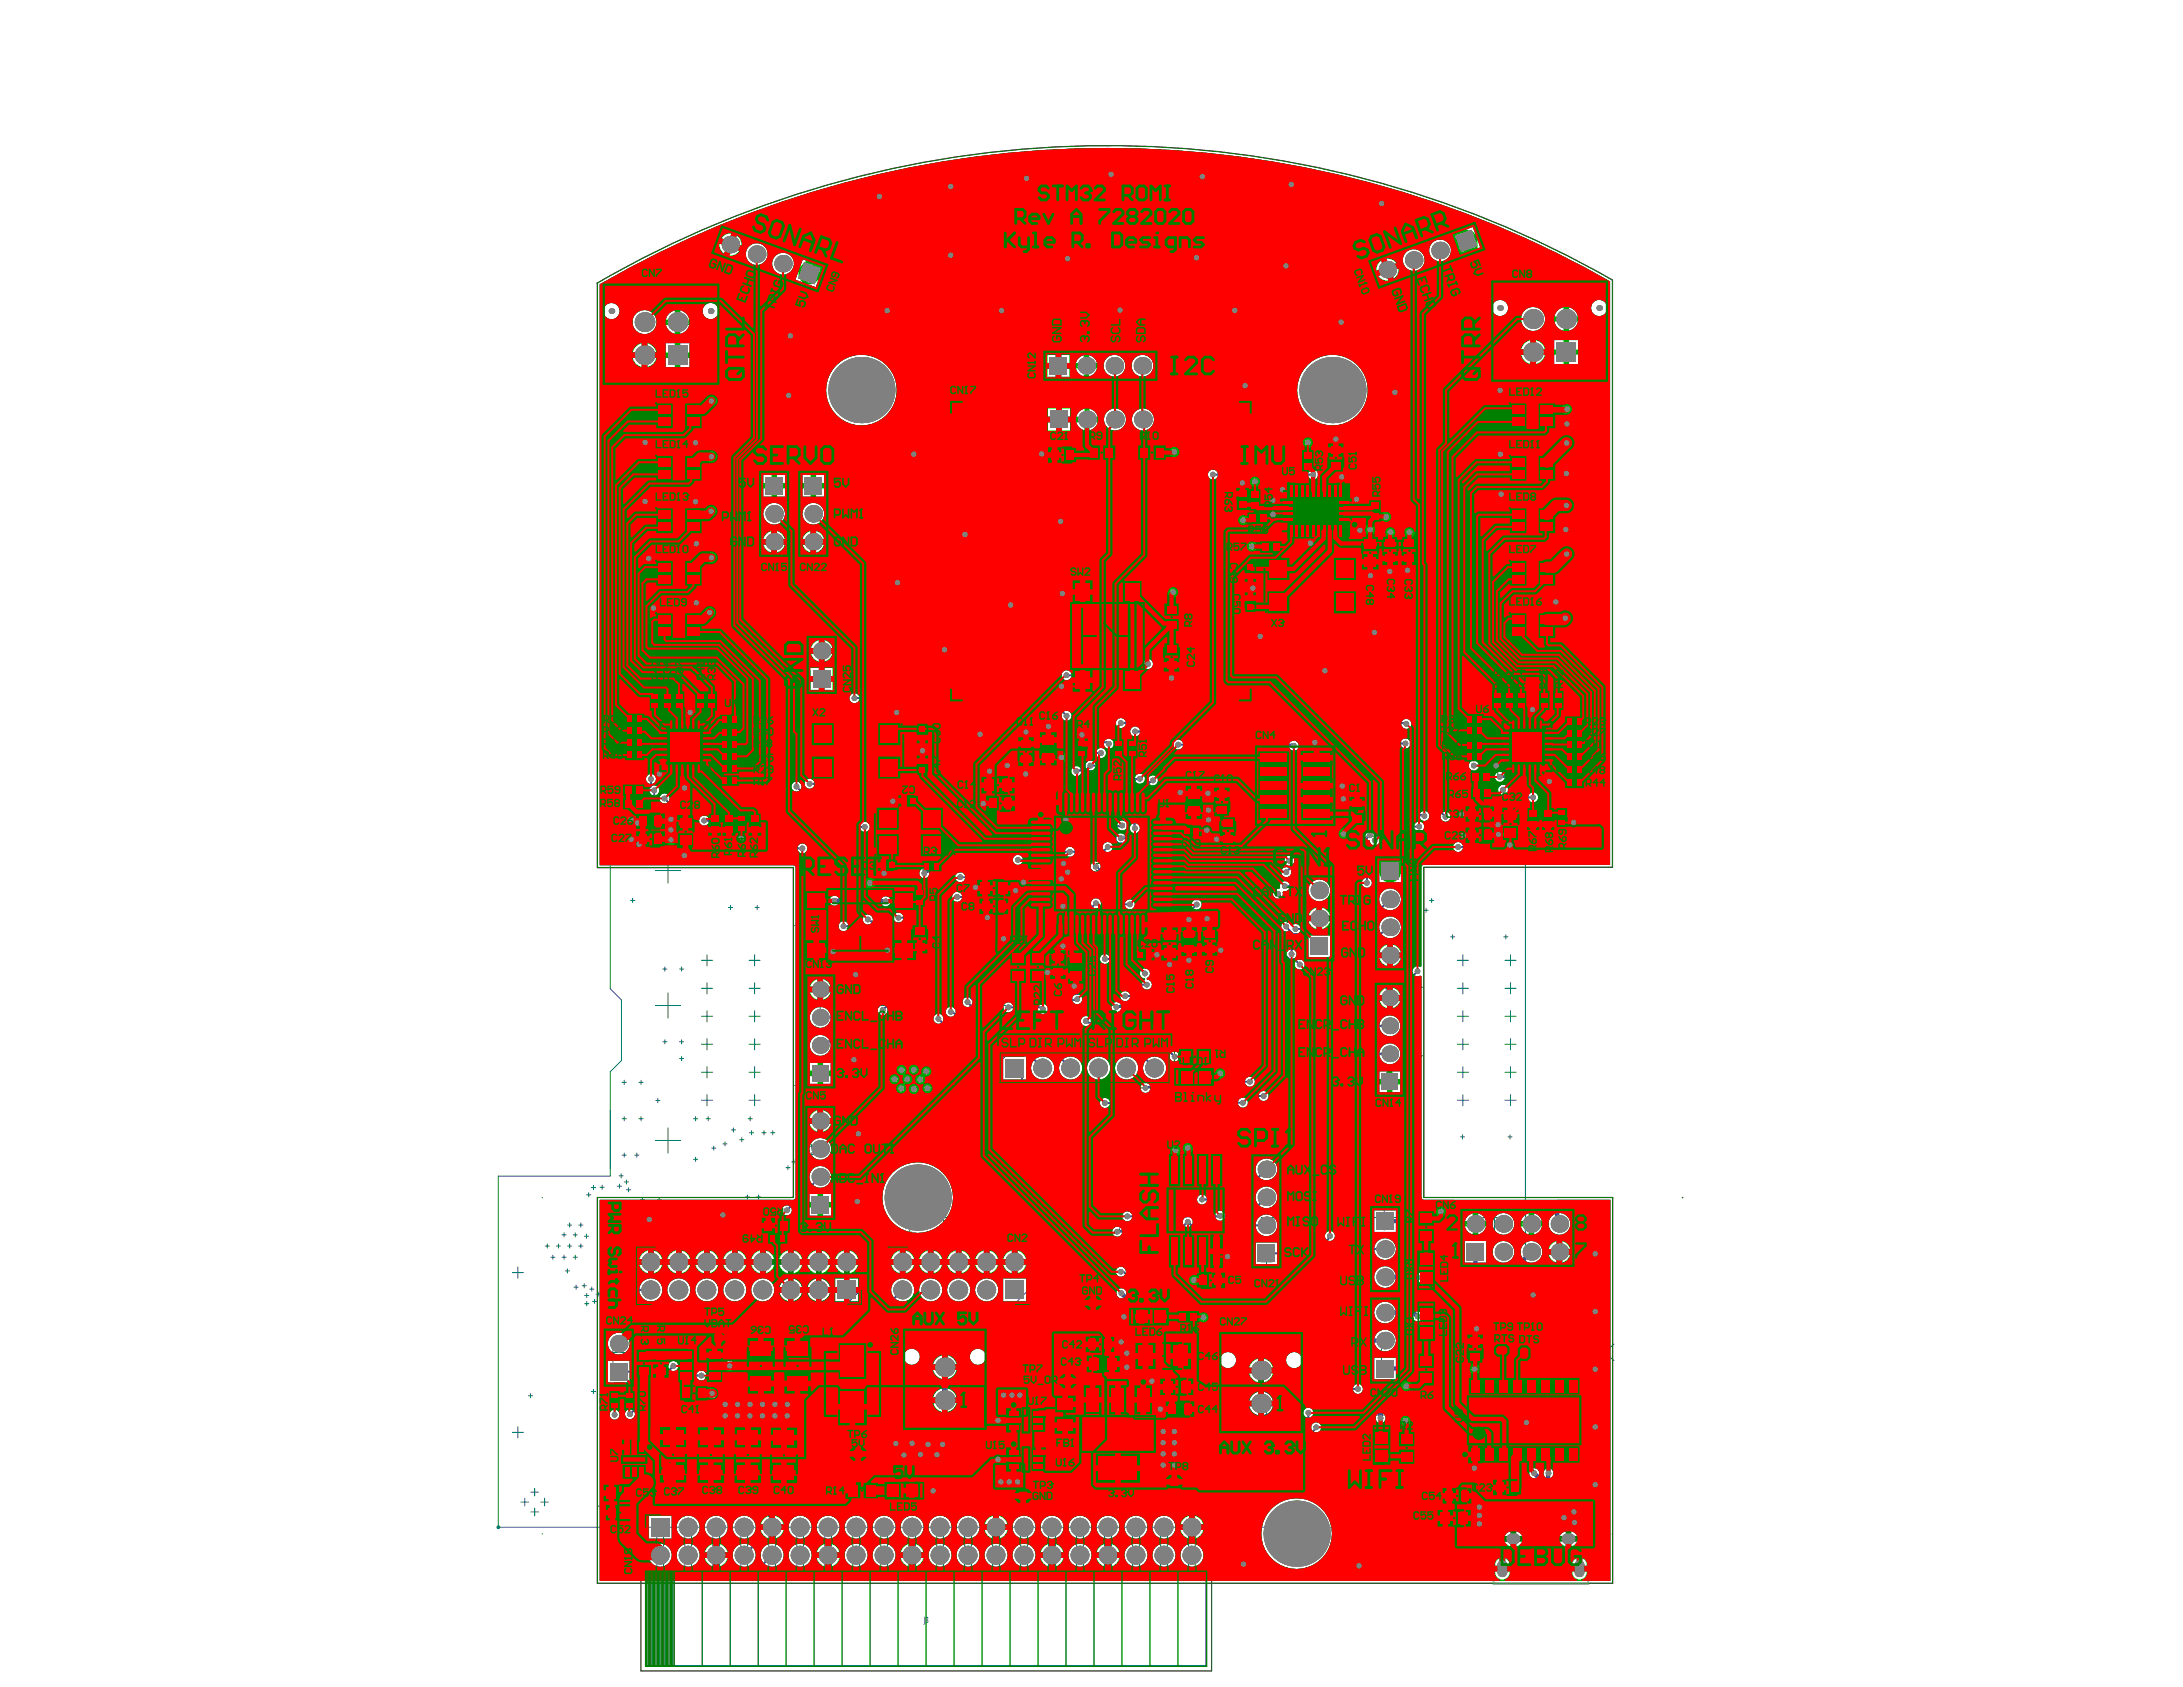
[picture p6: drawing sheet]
<svg xmlns="http://www.w3.org/2000/svg" width="279mm" height="216mm" viewBox="0 0 279 216" stroke-linecap="round" stroke-linejoin="round" font-family="sans-serif">
<g fill="none" stroke="#008000" stroke-width=".13">
<path d="M84 51.8h5.8v2.8h-5.8zM84 58.5h5.8v2.8h-5.8zM134.3 57.5h3.3v1.5h-3.3zM135.3 58.2h1.3M136 57.6v1.3M139.4 57.1h3.2v1.6h-3.2zM140.3 57.9h1.4M141 57.2v1.4M145.8 57.1h3.3v1.6h-3.3zM146.8 57.9h1.3M147.4 57.2v1.4M166.7 57.6h1.4v2.7h-1.4z"/>
<path d="M167 59h.8M167.4 58.6v.7M170.2 57h1.5v3.2h-1.5zM170.3 58.6h1.3M171 57.9v1.4M193.2 51.8h5.9v2.8h-5.9zM193.2 58.5h5.9v2.8h-5.9zM84 65.2h5.8v2.9h-5.8zM84 72h5.8v2.8h-5.8zM84 78.7h5.8v2.8h-5.8zM149.2 77.4h1.5v3.2h-1.5zM149.3 79h1.3"/>
<path d="M149.9 78.3v1.4M158.3 62.6h1.4v2.6h-1.4zM158.7 63.9h.7M159 63.5v.8M159.5 76h1.1v2.2h-1.1zM159.5 72h1.1v2.3h-1.1zM159.6 77.1h.9M159.6 73.2h.9M159.7 65.6h2.7v1.4h-2.7zM159.9 62.6h1.4v2.7h-1.4zM160 72.7v.9M160 76.7v.8"/>
<path d="M160.2 64h.8M160.6 63.6v.8M160.6 66.3h.8M161 65.9v.8M161.3 69.3h2.7v1.4h-2.7zM162.3 70h.7M162.7 69.6v.8M174.3 68.6h2.1v4.3h-2.1zM174.7 70.8h1.3M175.3 64.1h1.4v2.6h-1.4zM175.4 70.1v1.3M175.6 65.4h.8"/>
<path d="M176 65v.8M177.1 68.9h1.6v3.2h-1.6zM177.2 70.5h1.4M177.9 69.8v1.3M179.6 68.9h1.6v3.2h-1.6zM179.7 70.5h1.4M180.4 69.8v1.3M193.2 65.2h5.9v2.9h-5.9zM193.2 72h5.9v2.8h-5.9zM193.2 78.7h5.9v2.8h-5.9zM80.1 94.5h2.2v1.1h-2.2zM80.1 91.4h2.3v1.2h-2.3z"/>
<path d="M80.1 92.9h2.3v1.2h-2.3zM80.1 96.1h2.3v1.1h-2.3zM80.8 95h.8M80.9 96.6h.7M80.9 93.5h.7M80.9 92h.7M81.2 94.7v.7M81.2 91.6v.8M81.2 93.1v.8M81.2 96.2v.8M83.3 88.6h1.1v2.2h-1.1zM83.4 89.7h.8"/>
<path d="M83.8 89.3v.8M83.9 91.8h7.5v7.5h-7.5zM84.9 88.6h1.1v2.2h-1.1zM85 89.7h.8M85.4 89.3v.8M86.3 88.6h1.2v2.2h-1.2zM86.5 89.7h.8M86.9 89.3v.8M89.1 88.6h1.1v2.2h-1.1zM89.3 89.7h.7M89.7 89.3v.8M90.5 88.6h1.2v2.2h-1.2z"/>
<path d="M90.7 89.7h.8M91.1 89.3v.8M92.3 99.3h2.2v1.2h-2.2zM92.3 96.2h2.2v1.2h-2.2zM92.3 91.6h2.2v1.1h-2.2zM92.3 93.1h2.2v1.2h-2.2zM92.3 94.7h2.2v1.1h-2.2zM92.3 97.8h2.2v1.1h-2.2zM93 99.9h.8M93 96.8h.8M93 98.3h.8M93 95.2h.8"/>
<path d="M93 92.1h.8M93 93.7h.8M93.4 91.8v.7M93.4 93.3v.8M93.4 94.9v.7M93.4 96.4v.8M93.4 98v.7M93.4 99.5v.8M117.5 92.7h1.1v2.3h-1.1zM117.5 96.9h1.1v2.2h-1.1zM117.6 98h.9M117.6 93.8h.9"/>
<path d="M118.1 93.4v.9M118.1 97.6v.8M125.6 99.4h4.2v2.1h-4.2zM127.7 99.8v1.4M130.5 94.6h1.6v3.2h-1.6zM130.6 96.2h1.4M131.3 95.5v1.4M133.1 93.7h2.1v4.2h-2.1zM133.5 95.8h1.4M134.2 95.2v1.3M137.9 94.7h1.1v2.3h-1.1zM138.1 95.8h.8"/>
<path d="M138.5 95.4v.8M142.6 94.7h1.1v2.3h-1.1zM142.7 95.8h.8M143.1 95.4v.8M144.4 94.7h1.1v2.3h-1.1zM144.5 95.8h.8M144.9 95.4v.8M149.2 82.5h1.5v3.2h-1.5zM149.3 84.1h1.3M149.9 83.4v1.4M187.5 96.2h2.3v1.2h-2.3zM187.5 91.5h2.3v1.1h-2.3z"/>
<path d="M187.5 92.9h2.3v1.1h-2.3zM187.5 94.8h2.3v1.2h-2.3zM188.3 98.7h2.6v1.5h-2.6zM188.3 96.8h.8M188.3 95.4h.8M188.3 93.5h.8M188.3 92h.8M188.7 91.6v.8M188.7 93.1v.8M188.7 95v.8M188.7 96.4v.8M189.2 99.4h.8"/>
<path d="M189.6 99.1v.7M191.1 88.5h1.1v2.3h-1.1zM191.2 89.6h.8M191.6 89.2v.8M191.7 91.8h7.5v7.5h-7.5zM192.6 88.5h1.1v2.3h-1.1zM192.8 89.6h.7M193.1 89.2v.8M194.1 88.5h1.1v2.3h-1.1zM194.3 89.6h.8M194.7 89.2v.8M197.1 88.5h1.1v2.3h-1.1z"/>
<path d="M197.3 89.6h.7M197.7 89.2v.8M198.9 88.5h1.1v2.3h-1.1zM199.1 89.6h.7M199.4 89.2v.8M200.4 94.7h2.2v1.1h-2.2zM200.4 91.8h2.2v1.1h-2.2zM200.4 93.3h2.2v1.1h-2.2zM200.4 96.3h2.2v1.1h-2.2zM200.4 98h2.2v1.1h-2.2zM200.4 99.6h2.2v1.2h-2.2zM201.1 96.9h.8"/>
<path d="M201.1 98.5h.8M201.1 95.3h.8M201.1 93.8h.8M201.1 92.4h.8M201.5 92v.7M201.5 93.4v.8M201.5 94.9v.8M201.5 96.5v.8M201.5 98.1v.8M201.5 99.8v.8M79.8 100.4h2.6v1.5h-2.6zM79.8 102.1h2.6v1.4h-2.6z"/>
<path d="M80.7 102.8h.8M80.7 101.1h.8M81.1 100.8v.7M81.1 102.4v.8M81.6 104.3h3.3v1.6h-3.3zM81.6 106.6h3.3v1.6h-3.3zM82.6 107.4h1.3M82.6 105.1h1.3M83.3 104.4v1.4M83.3 106.7v1.3M86.7 104.3h2.1v4.2h-2.1zM87.1 106.4h1.3"/>
<path d="M87.7 105.8v1.3M90.8 104.2h1.4v2.6h-1.4zM91.1 105.5h.7M91.5 105.1v.8M92.6 104.2h1.4v2.6h-1.4zM92.9 105.5h.8M93.3 105.1v.8M94.3 104.2h1.2v2.3h-1.2zM94.5 105.4h.8M94.9 105v.8M95.9 104.2h1.4v2.6h-1.4zM96.2 105.5h.8"/>
<path d="M96.6 105.1v.8M112.5 110.2h2.2v1.1h-2.2zM113.2 110.7h.8M113.6 110.3v.9M115.1 101.9h2.3v1.2h-2.3zM115.8 102.5h.9M116.3 102.1v.8M116.9 118.6h1.6v3.2h-1.6zM117.1 113.7h1.2v2.2h-1.2zM117.3 114.8h.8M117.7 114.4v.8M117.7 119.5v1.4"/>
<path d="M118.2 110.3h2.2v1.1h-2.2zM118.9 110.8h.8M119.3 110.4v.8M125.1 112.6h4.2v2.1h-4.2zM125.6 115.2h3.2v1.6h-3.2zM126.4 102h3.3v1.6h-3.3zM126.5 116h1.4M126.5 113.7h1.4M127.1 100.5h1.3M127.2 113v1.3M127.2 115.3v1.4M127.4 102.8h1.3"/>
<path d="M128.1 102.1v1.4M131.6 101.1h18.9v18.9h-18.9zM148.6 118.7h2.1v4.2h-2.1zM151.4 105.7h2.2v1.2h-2.2zM151.4 118.9h1.6v3.2h-1.6zM151.7 100.6h2.2v4.2h-2.2zM152.1 106.3h.8M152.1 102.7h1.4M152.2 119.8v1.4M152.5 105.9v.8M152.8 102v1.4M154 118.8h1.6v3.3h-1.6z"/>
<path d="M154.8 119.8v1.3M155.6 101h1.6v3.3h-1.6zM155.7 102.6h1.4M156.4 104.7h1.5v3.3h-1.5zM156.4 102v1.3M156.5 106.4h1.3M157.1 105.7v1.3M172.9 102.2h1.6v3.2h-1.6zM173 103.8h1.4M173.7 103.1v1.4M187.8 103.4h3.2v1.6h-3.2zM187.8 106.1h3.2v1.6h-3.2z"/>
<path d="M188.3 100.8h2.7v1.4h-2.7zM188.7 106.9h1.4M188.7 104.2h1.4M189.2 101.5h.8M189.4 103.5v1.3M189.4 106.2v1.4M189.6 101.1v.8M192.3 103.3h2.1v4.3h-2.1zM192.6 105.5h1.4M193.3 104.8v1.3M195.5 103.4h1.4v2.7h-1.4zM195.8 104.8h.8"/>
<path d="M196.2 104.4v.8M197.4 103.4h1.5v2.7h-1.5zM197.8 104.8h.7M198.2 104.4v.8M199.3 103.5h1.2v2.3h-1.2zM199.5 104.6h.8M199.9 104.3v.7M201.1 100.2h.8M117 120.2h1.4M129.3 121.6h2.1v4.3h-2.1zM129.6 123.8h1.4M130.3 123.1v1.3"/>
<path d="M131.8 121.6h2.1v4.3h-2.1zM132.1 123.8h1.4M132.8 123.1v1.3M134.6 121.8h1.6v3.3h-1.6zM134.7 123.4h1.4M135.4 122.8v1.3M136.7 121.6h2.1v4.3h-2.1zM137.1 123.8h1.3M137.8 123.1v1.3M145.3 121.6h2.3v1.2h-2.3zM146 122.2h.9M146.5 121.8v.8"/>
<path d="M149 120.8h1.4M149.7 120.1v1.4M150.8 134.2h4.3v2.1h-4.3zM151.5 120.5h1.4M152.3 135.2h1.3M153 134.6v1.3M154.1 120.5h1.4M97.7 156.1h3.2v1.5h-3.2zM98.4 157.9h2.3v1.2h-2.3zM98.7 156.8h1.3M99.2 158.5h.7M99.3 156.2v1.3"/>
<path d="M99.5 158.1v.8M181.5 154.9h2.1v4.3h-2.1zM181.9 157.1h1.3M182.5 156.4v1.3M78.1 178.1h1.1v2.3h-1.1zM78.3 179.3h.7M78.7 178.9v.8M80 178.1h1.1v2.3h-1.1zM80.2 179.3h.7M80.6 178.9v.8M81.6 172.9h1.6v3.2h-1.6zM81.7 174.5h1.4"/>
<path d="M82.4 173.8v1.4M83.8 172.9h1.6v3.2h-1.6zM83.9 174.5h1.4M84.6 173.8v1.4M87.2 177.5h3.2v1.6h-3.2zM88.1 178.3h1.4M88.8 177.6v1.4M95.3 170.9h4.1v7.9h-4.1zM100 170.9h4.1v7.9h-4.1zM105.2 171.9h7.8v10.5h-7.8zM128.8 179.9h5.1v3.8h-5.1zM135 178.6h2.7v4.9h-2.7z"/>
<path d="M139.1 173.5h4.2v2.1h-4.2zM139.2 171.3h3.2v1.5h-3.2zM140.1 172.1h1.4M140.5 174.6h1.4M140.8 171.4v1.3M141.2 173.9v1.3M144.9 171.5h7.9v4.1h-7.9zM148.5 176.4h4.2v2.1h-4.2zM149.4 179.6h3.2v1.5h-3.2zM149.9 177.5h1.4M150.6 176.8v1.3M150.8 167.8h2.6v1.4h-2.6z"/>
<path d="M151 179.7v1.3M151.7 168.5h.8M152.1 168.1v.8M153.3 163.1h3.3v1.5h-3.3zM154.3 163.9h1.3M155 163.2v1.3M181.5 173.2h2.1v4.2h-2.1zM181.9 175.3h1.3M182.5 174.6v1.3M187.5 176.3h15.1v10.9h-15.1zM188 171h1.6v3.3h-1.6zM188.1 172.6h1.4"/>
<path d="M188.8 172v1.3M77.3 190h4.2v2.1h-4.2zM77.8 192.8h3.2v1.6h-3.2zM78.7 193.6h1.3M78.7 191.1h1.3M79.3 184.2h3.8v5.1h-3.8zM79.4 190.4v1.4M79.4 192.9v1.4M84.1 182.2h4.1v7.9h-4.1zM88.9 182.3h4.1v7.9h-4.1zM93.7 182.3h4.1v7.9h-4.1zM98.3 182.3h4.1v7.9h-4.1z"/>
<path d="M108.2 189.7h4.2v2.1h-4.2zM109.7 190.8h1.3M110.3 190.1v1.3M128.8 184.9h5.1v3.8h-5.1zM150.3 180.3h1.4M179 183.2h2.1v4.2h-2.1zM179.4 185.3h1.3M180 184.6v1.4M184 193.2h4.2v2.2h-4.2zM184.9 190.7h3.2v1.5h-3.2zM185.4 194.3h1.4M185.8 191.4h1.3"/>
<path d="M186.1 193.6v1.4M186.5 190.8v1.3M191.3 189.6h3.2v1.5h-3.2zM192.3 190.4h1.3M192.9 189.7v1.3"/>
</g>
<g fill="none" stroke="#008000" stroke-width=".14">
<path d="M86.2 59.9h1.4M86.2 53.2h1.4M86.9 52.5v1.4M86.9 59.2v1.4M195.4 59.9h1.5M195.4 53.2h1.5M196.1 52.5v1.4M196.1 59.2v1.4M86.2 73.4h1.4M86.2 66.6h1.4M86.9 65.9v1.5M86.9 72.7v1.4"/>
<path d="M86.9 79.4v1.4M164.1 61.7h8.7v7.3h-8.7zM167.7 65.4h1.4M168.4 64.7v1.4M195.4 73.4h1.5M195.4 66.6h1.5M196.1 65.9v1.5M196.1 72.7v1.4M196.1 79.4v1.4M86.2 80.1h1.4M87 95.6h1.4M87.7 94.8v1.5"/>
<path d="M194.7 95.6h1.4M195.4 94.8v1.5M195.4 80.1h1.5M140.3 110.5h1.4M141 109.8v1.4M96.7 174.8h1.4M97.4 174.1v1.4M101.4 174.8h1.4M102.1 174.1v1.4M108.4 177.1h1.4M109.1 176.4v1.4M148.2 173.5h1.4"/>
<path d="M148.9 172.8v1.4M80.5 186.8h1.4M81.2 186.1v1.4M85.4 186.2h1.5M86.1 185.5v1.4M90.3 186.2h1.4M91 185.5v1.4M95 186.2h1.4M95.7 185.5v1.4M99.6 186.2h1.4M100.3 185.5v1.5M130.6 186.8h1.4"/>
<path d="M130.6 181.8h1.4M131.3 181.1v1.4M131.3 186.1v1.4M135.6 181.1h1.4M136.3 180.4v1.4M194.4 181.8h1.4M195.1 181.1v1.4"/>
</g>
<g fill="none" stroke="#800080" stroke-width=".14">
<path d="M84.8 52.2h4.2v2.1h-4.2zM84.8 58.9h4.2v2.1h-4.2zM134.7 57.6h2.5v1.3h-2.5zM139.8 57.2h2.4v1.4h-2.4zM146.2 57.2h2.4v1.4h-2.4zM167 58.2h.8v1.5h-.8zM170.3 57.4h1.3v2.4h-1.3zM194 52.2h4.3v2.1h-4.3zM194 58.9h4.3v2.1h-4.3zM84.8 65.6h4.2v2.1h-4.2zM84.8 72.3h4.2v2.1h-4.2zM84.8 79h4.2v2.1h-4.2z"/>
<path d="M149.3 77.8h1.3v2.4h-1.3zM158.7 63.2h.7v1.4h-.7zM159.6 76.3h.9v1.6h-.9zM159.6 72.4h.9v1.5h-.9zM160.2 63.2h.8v1.5h-.8zM160.3 65.9h1.5v.8h-1.5zM161.9 69.6h1.5v.8h-1.5zM164.9 62.6h7.1v5.6h-7.1zM174.7 69.5h1.3v2.5h-1.3zM175.6 64.7h.8v1.4h-.8zM177.2 69.2h1.4v2.5h-1.4zM179.7 69.2h1.4v2.5h-1.4z"/>
<path d="M194 65.6h4.3v2.1h-4.3zM194 72.3h4.3v2.1h-4.3zM194 79h4.3v2.1h-4.3zM80.5 94.7h1.5v.7h-1.5zM80.5 91.6h1.5v.8h-1.5zM80.5 93.1h1.5v.8h-1.5zM80.5 96.2h1.5v.8h-1.5zM83.4 89h.8v1.5h-.8zM84.7 92.6h5.9v5.9h-5.9zM85 89h.8v1.5h-.8zM86.5 89h.8v1.5h-.8zM89.3 89h.7v1.5h-.7z"/>
<path d="M90.7 89h.8v1.5h-.8zM92.6 99.5h1.5v.8h-1.5zM92.6 91.8h1.5v.7h-1.5zM92.6 93.3h1.5v.8h-1.5zM92.6 94.9h1.5v.7h-1.5zM92.6 96.4h1.5v.8h-1.5zM92.6 98h1.5v.7h-1.5zM117.6 97.2h.9v1.6h-.9zM117.6 93.1h.9v1.5h-.9zM126.5 99.8h2.5v1.4h-2.5zM130.6 95h1.4v2.4h-1.4zM133.5 94.6h1.4v2.5h-1.4z"/>
<path d="M138.1 95.1h.8v1.5h-.8zM142.7 95.1h.8v1.5h-.8zM144.5 95.1h.8v1.5h-.8zM149.3 82.9h1.3v2.4h-1.3zM187.9 96.4h1.5v.8h-1.5zM187.9 93.1h1.5v.8h-1.5zM187.9 95h1.5v.8h-1.5zM187.9 91.6h1.5v.8h-1.5zM188.9 99.1h1.4v.7h-1.4zM191.2 88.9h.8v1.5h-.8zM192.5 92.6h5.9v5.9h-5.9zM192.8 88.9h.7v1.5h-.7z"/>
<path d="M194.3 88.9h.8v1.5h-.8zM197.3 88.9h.7v1.5h-.7zM199.1 88.9h.7v1.5h-.7zM200.8 92h1.5v.7h-1.5zM200.8 93.4h1.5v.8h-1.5zM200.8 94.9h1.5v.8h-1.5zM200.8 96.5h1.5v.8h-1.5zM200.8 98.1h1.5v.8h-1.5zM200.8 99.8h1.5v.8h-1.5zM80.4 100.8h1.4v.7h-1.4zM80.4 102.4h1.4v.8h-1.4zM82 104.4h2.5v1.4h-2.5z"/>
<path d="M82 106.7h2.5v1.3h-2.5zM87.1 105.2h1.3v2.5h-1.3zM91.1 104.8h.7v1.4h-.7zM92.9 104.8h.8v1.4h-.8zM94.5 104.6h.8v1.5h-.8zM96.2 104.8h.8v1.4h-.8zM112.8 110.3h1.6v.9h-1.6zM115.5 102.1h1.5v.8h-1.5zM117 118.9h1.4v2.5h-1.4zM117.3 114.1h.8v1.5h-.8zM118.5 110.4h1.5v.8h-1.5zM126 113h2.4v1.3h-2.4z"/>
<path d="M126 115.3h2.4v1.4h-2.4zM126.8 102.1h2.5v1.4h-2.5zM134 103.5h14.1v14.1h-14.1zM149 119.6h1.4v2.4h-1.4zM151.5 119.3h1.4v2.4h-1.4zM151.7 105.9h1.6v.8h-1.6zM152.1 101.5h1.4v2.4h-1.4zM154.1 119.2h1.4v2.5h-1.4zM155.7 101.4h1.4v2.5h-1.4zM156.5 105.1h1.3v2.5h-1.3zM173 102.6h1.4v2.5h-1.4zM188.2 106.2h2.4v1.4h-2.4z"/>
<path d="M188.2 103.5h2.4v1.3h-2.4zM188.9 101.1h1.5v.8h-1.5zM192.6 104.2h1.4v2.5h-1.4zM195.8 104h.8v1.5h-.8zM197.8 104h.7v1.5h-.7zM199.5 103.9h.8v1.5h-.8zM129.6 122.6h1.4v2.4h-1.4zM132.1 122.6h1.4v2.4h-1.4zM134.7 122.2h1.4v2.5h-1.4zM137.1 122.5h1.3v2.5h-1.3zM145.7 121.8h1.5v.8h-1.5zM151.8 134.6h2.3v1.3h-2.3z"/>
<path d="M98.1 156.2h2.4v1.3h-2.4zM98.8 158.1h1.5v.8h-1.5zM181.9 155.9h1.3v2.4h-1.3zM78.3 178.5h.7v1.5h-.7zM80.2 178.5h.7v1.5h-.7zM81.7 173.3h1.4v2.4h-1.4zM83.9 173.3h1.4v2.4h-1.4zM87.6 177.6h2.4v1.4h-2.4zM96.1 172.4h2.5v4.8h-2.5zM100.8 172.4h2.5v4.8h-2.5zM105.6 173h7v8.2h-7zM135.4 179.5h1.9v3.1h-1.9z"/>
<path d="M139.6 171.4h2.4v1.3h-2.4zM140 173.9h2.4v1.3h-2.4zM146.5 172.3h4.8v2.5h-4.8zM149.4 176.8h2.4v1.3h-2.4zM149.8 179.7h2.4v1.3h-2.4zM151.4 168.1h1.4v.8h-1.4zM153.7 163.2h2.5v1.3h-2.5zM181.9 174.1h1.3v2.4h-1.3zM187.9 178.5h14.4v6.5h-14.4zM188.1 171.4h1.4v2.5h-1.4zM78.1 190.4h2.5v1.4h-2.5zM78.1 192.9h2.5v1.4h-2.5z"/>
<path d="M79.7 185.8h3v2h-3zM84.9 183.8h2.5v4.8h-2.5zM89.7 183.8h2.6v4.8h-2.6zM94.4 183.8h2.6v4.8h-2.6zM99.1 183.9h2.5v4.7h-2.5zM109.1 190.1h2.4v1.3h-2.4zM130.3 180.3h2v3h-2zM130.3 185.3h2v3h-2zM179.4 184.1h1.3v2.4h-1.3zM184.9 193.6h2.5v1.4h-2.5zM185.2 190.8h2.5v1.3h-2.5zM191.7 189.7h2.5v1.3h-2.5z"/>
</g>
<path d="M105.6 173h7v1.1h-7z" fill-rule="evenodd" fill="#800080"/>
<g fill="none" stroke="#800080" stroke-width=".14">
<circle cx="170.6" cy="66.9" r=".7"/>
<circle cx="89.3" cy="97.2" r=".7"/>
<circle cx="197.1" cy="97.2" r=".7"/>
<circle cx="135.2" cy="104.7" r=".7"/>
<circle cx="189.2" cy="183.7" r=".7"/>
</g>
<path d="M184.2 185.6v3.4h3.2M204.9 186.2v3.2h-3.4" fill="none" stroke="#000" stroke-width=".71"/>
<g fill="none" stroke="#008080" stroke-width=".14">
<path d="M82.7 202.5l1.4-1.3h70.2v12h-71.6zM84.1 201.2v-5.8h.8v5.8M87.7 201.2v-5.8h.8v5.8M91.2 201.2v-5.8h.9v5.8M94.8 201.2v-5.8h.9v5.8M98.4 201.2v-5.8h.8v5.8M102 201.2v-5.8h.8v5.8M105.6 201.2v-5.8h.8v5.8M109.1 201.2v-5.8h.9v5.8M112.7 201.2v-5.8h.9v5.8M116.3 201.2v-5.8h.9v5.8M119.9 201.2v-5.8h.8v5.8"/>
<path d="M123.5 201.2v-5.8h.8v5.8M127.1 201.2v-5.8h.8v5.8M130.6 201.2v-5.8h.9v5.8M134.2 201.2v-5.8h.9v5.8M137.8 201.2v-5.8h.9v5.8M141.4 201.2v-5.8h.8v5.8M145 201.2v-5.8h.8v5.8M148.6 201.2v-5.8h.8v5.8M152.1 201.2v-5.8h.9v5.8"/>
</g>
<g fill="#008080">
<path d="M118.3 206.9h.1v.9l-.1 .1h-.1v-.1h.1z"/>
<path d="M118.6 206.9a.21 .21 0 0 1 .2 .1 .21 .21 0 0 1-.1 .3 .22 .22 0 0 1 .1 .3 .22 .22 0 0 1-.3 .1v-.1h.2l-.1-.3 .1-.2-.1-.1z"/>
</g>
<path d="M128.1 135.8l.9-.9h20.6v3.6h-21.5zM81.5 159.7h28.7v5.4l-1.8 1.8h-26.9zM113.7 159.7h18v5.4l-1.8 1.8h-16.2z" fill="none" stroke="#800080" stroke-width=".14"/>
<path d="M82 192.9h73.1v20.9h-73.1z" fill="none" stroke="#000" stroke-width=".13"/>
<path d="M127.3 134.2h23v5h-23zM80.8 158.9h30.1v8.7h-30.1zM113 158.9h19.4v8.7h-19.4z" fill="none" stroke="#008000" stroke-width=".13"/>
<g fill="none" stroke="#008080" stroke-width=".13">
<path d="M78.1 107h117.1v88.5h-131.4v-45h14.3v-13.3l1.4-1.5v-7.7l-1.4-1.5zM80.7 115.2h.5M81 115v.5M83.9 111.4h3.2M85.5 109.8v3.2M91.6 109h.6M91.9 108.7v.5M93.2 116.1h.6M93.5 115.9v.5M96.6 116.1h.6M96.6 109h.6M96.9 108.7v.5"/>
<path d="M96.9 115.9v.5M101.7 109h.5M101.7 118.5h1.4M101.9 108.7v.5M102.4 117.7v1.5M105.4 116.3h.6M105.7 116v.6M105.8 119.4h.5M106 119.1v.5M106.7 109h.5M106.9 108.7v.5M112.1 111.4h3.2"/>
<path d="M113.7 109.8v3.2M119.4 113.5h.5M119.7 113.2v.5M121.5 113.5h.6M121.8 113.2v.5M124.4 108.8h.5M124.7 108.5v.6M126.2 111.4h3.2M127.8 109.8v3.2M128.5 118.8h2.1M129.6 117.7v2.2M133.4 118.8h2.2"/>
<path d="M134.5 117.7v2.2M136.4 116.5h.5M136.4 111.1h.5M136.7 110.9v.5M136.7 116.2v.6M138.4 118.8h2.1M139.4 117.7v2.2M140.3 111.4h3.2M141.9 109.8v3.2M143.3 118.8h2.1M144.4 117.7v2.2M147 111.1h.5"/>
<path d="M147.2 110.9v.5M148.2 118.8h2.2M149.3 117.7v2.2M153.2 118.8h2.1M154.2 117.7v2.2M154.4 111.4h3.2M156 109.8v3.2M161.4 117.1h1.4M162.1 116.4v1.4M162.1 120v1.4M162.7 111.1h.6M163 110.9v.5"/>
<path d="M165 117.1h1.4M165.7 116.4v1.4M165.7 120v1.4M168.5 111.4h3.2M170.1 109.8v3.2M176.3 109h.6M176.3 117.6h.6M176.6 108.7v.5M176.6 117.3v.5M182.3 116.5h.5M182.5 116.2v.6M183 115.2h.5"/>
<path d="M183.2 115v.5M185.7 119.9h.5M185.9 119.6v.6M192.5 109h.5M192.5 119.9h.5M192.7 108.7v.5M192.7 119.6v.6M79.6 138.5h.6M79.9 138.2v.6M81.8 138.5h.5M82 138.2v.6M83.9 128.7h3.2"/>
<path d="M84.8 133.3h.6M84.8 124h.6M85.1 123.7v.6M85.1 133.1v.5M85.5 127.1v3.2M87 133.3h.5M87 124h.5M87 135.5h.5M87.2 123.7v.6M87.2 133.1v.5M87.2 135.2v.5M89.8 137.2h1.4"/>
<path d="M89.8 133.6h1.4M89.8 130.1h1.4M89.8 126.5h1.4M89.8 122.9h1.4M90.5 122.2v1.4M90.5 125.8v1.4M90.5 129.3v1.5M90.5 132.9v1.5M90.5 136.5v1.4M95.9 137.2h1.4M95.9 133.6h1.4M95.9 130.1h1.4"/>
<path d="M95.9 126.5h1.4M95.9 122.9h1.4M96.6 122.2v1.4M96.6 125.8v1.4M96.6 129.3v1.5M96.6 132.9v1.5M96.6 136.5v1.4M101.7 138.9h1.4M102.4 138.2v1.4M103.1 128.9h.5M103.1 130.5h.5M103.4 128.6v.5"/>
<path d="M103.4 130.2v.5M104.2 131.5h.5M104.4 131.3v.5M104.7 128.9h.5M105 128.6v.5M108.3 128.9h.5M108.6 128.6v.5M112.1 128.7h3.2M113.7 127.1v3.2M118.4 136.7h1.4M119.1 136v1.4M120.5 128.9h.5"/>
<path d="M120.5 123.1h.5M120.7 122.9v.5M120.7 128.6v.5M122 136.7h1.4M122.7 136v1.4M126.2 128.7h3.2M127.8 127.1v3.2M129.1 136.7h1.5M129.9 136v1.4M130.3 132.8h.5M130.6 132.5v.6M131.6 132.1h.5"/>
<path d="M131.8 131.8v.5M132.6 123.1h.6M132.7 136.7h1.5M132.9 122.9v.5M133.4 136v1.4M135.9 128.7h.5M136.1 128.4v.5M136.3 136.7h1.4M137 136v1.4M139.3 124.2h.5M139.3 122h.5M139.5 121.8v.5"/>
<path d="M139.5 123.9v.6M139.9 136.7h1.4M140.2 123.1h.5M140.3 128.7h3.2M140.4 122.9v.5M140.6 136v1.4M141.1 124.2h.5M141.1 122h.5M141.3 121.8v.5M141.3 123.9v.6M141.9 127.1v3.2M143.5 136.7h1.4"/>
<path d="M144.2 136v1.4M144.3 132.1h.5M144.6 131.8v.5M145.7 131.7h.6M145.7 129.6h.6M146 129.3v.5M146 131.4v.6M146.8 130.6h.5M147 122.4h.5M147.1 136.7h1.4M147.1 130.4v.5M147.2 122.1v.6"/>
<path d="M147.8 136v1.4M148.8 134.6h.5M149 134.3v.5M149.3 124.7h.5M149.6 124.5v.5M150.4 125.8h.5M150.6 125.5v.6M151.4 126.9h.6M151.4 124.7h.6M151.7 124.5v.5M151.7 126.6v.5M152.5 125.8h.6"/>
<path d="M152.8 125.5v.6M153.6 124.7h.5M153.9 124.5v.5M154.2 136.7h1.5M154.4 128.7h3.2M154.9 136v1.4M156 127.1v3.2M157.8 136.7h1.4M158.5 136v1.4M160.8 128.5h.5M161 128.2v.6M161.4 120.7h1.4"/>
<path d="M161.4 136.7h1.4M162.1 136v1.4M164.4 137.1h.5M164.6 136.8v.5M164.7 128.5h.5M165 120.7h1.4M165 128.2v.6M168.5 128.7h3.2M170.1 127.1v3.2M172.8 124.9h.5M173 124.6v.6M174.4 126.9h.5"/>
<path d="M174.5 130.1h.6M174.6 126.6v.5M174.8 129.8v.6M175.6 134.2h.6M175.9 134v.5M176 128h.5M176 125.4h.5M176.3 125.2v.5M176.3 127.7v.5M176.7 129.9h.5M177 129.7v.5M177.2 137.4h.6"/>
<path d="M177.2 126.5h.6M177.4 131.2h.6M177.5 126.3v.5M177.5 137.2v.5M177.7 130.9v.5M178.5 125.4h.5M178.5 127.6h.5M178.8 125.2v.5M178.8 127.3v.6M179 132.8h.6M179 123.5h.6M179.3 123.2v.5"/>
<path d="M179.3 132.5v.6M179.6 122.4h.5M179.8 122.1v.6M180.1 123.5h.5M180.4 123.2v.5M180.4 126.3h.6M180.6 122.4h.6M180.6 136h.6M180.7 126.1v.5M180.9 122.1v.6M180.9 135.7v.6M181.5 135.1h.6"/>
<path d="M181.6 126.3h.5M181.8 134.8v.6M181.8 126.1v.5M186.5 137.2h1.4M186.5 133.6h1.4M186.5 130.1h1.4M186.5 126.5h1.4M186.5 122.9h1.4M187.2 122.2v1.4M187.2 125.8v1.4M187.2 129.3v1.5M187.2 132.9v1.5"/>
<path d="M187.2 136.5v1.4M192.6 137.2h1.4M192.6 133.6h1.4M192.6 130.1h1.4M192.6 126.5h1.4M192.6 122.9h1.4M193.3 122.2v1.4M193.3 125.8v1.4M193.3 129.3v1.5M193.3 132.9v1.5M193.3 136.5v1.4M69.8 159.5h.5"/>
<path d="M70 159.2v.5M71.2 159.5h.5M71.5 159.2v.5M71.9 158h.6M72.2 157.8v.5M72.6 159.5h.6M72.6 156.8h.6M72.9 156.5v.5M72.9 159.2v.5M73.4 158h.5M73.6 157.8v.5M74.1 159.5h.5"/>
<path d="M74.1 156.8h.5M74.3 156.5v.5M74.3 159.2v.5M74.8 158.2h.5M75.1 157.9v.6M75.1 152.9h.5M75.3 152.6v.6M75.7 152h.5M76 151.7v.6M76.8 151.9h.5M76.8 155.8h3.3M77.1 151.7v.5"/>
<path d="M78.4 154.2v3.2M79 151.8h.6M79.2 150.5h.6M79.3 151.5v.6M79.5 150.2v.5M79.6 147.8h.6M79.6 143.2h.6M79.9 142.9v.5M79.9 147.6v.5M79.9 151.3h.6M80.2 152.3h.5M80.2 151v.5"/>
<path d="M80.4 152v.5M81.2 147.8h.6M81.5 147.6v.5M81.8 143.2h.5M82 153.6h.5M82 142.9v.5M82.2 153.3v.5M83 155.2h.6M83.3 154.9v.5M83.9 146h3.2M83.9 140.8h.6M84.1 153.6h.5"/>
<path d="M84.2 140.6v.5M84.4 153.3v.5M85.2 155.2h.5M85.4 154.9v.5M85.5 144.3v3.3M86.1 157.7h.5M86.1 159.1h.5M86.3 157.4v.5M86.3 158.8v.6M87.5 157.1h.5M87.8 156.9v.5M88.8 143.2h.5"/>
<path d="M88.8 148.4h.5M89 142.9v.5M89 148.1v.5M89.8 140.8h1.4M90.4 143.2h.5M90.5 140.1v1.4M90.6 142.9v.5M90.9 155.8h3.3M91.1 146.9h.5M91.4 146.7v.5M92.5 146.4h.6M92.6 154.2v3.2"/>
<path d="M92.8 146.1v.6M93.6 144.6h.5M93.9 144.3v.6M94.7 145.9h.5M94.9 145.6v.5M95.2 158.7h.5M95.4 153.2h.5M95.5 158.5v.5M95.7 152.9v.6M95.7 143.2h.6M95.9 140.8h1.4M95.9 145h.6"/>
<path d="M96 142.9v.5M96.2 144.7v.5M96.6 140.1v1.4M96.8 153.2h.6M97.1 152.9v.6M97.4 156.2h.5M97.4 154.6h.5M97.5 145h.5M97.6 154.4v.5M97.6 156v.5M97.8 144.7v.5M98.6 145h.6"/>
<path d="M98.9 144.7v.5M99.7 157.5h.5M99.7 155.7h.5M100 155.4v.6M100 157.2v.6M100.6 149.4h.5M100.9 149.2v.5M100.9 156.6h.6M101.2 156.3v.6M101.3 148.7h.6M101.6 148.4v.6M102.2 157.5h.5"/>
<path d="M102.2 155.7h.5M102.5 155.4v.6M102.5 157.2v.6M103.4 158.9h.6M103.6 146.7h.6M103.6 147.8h.6M103.7 158.7v.5M103.9 146.4v.6M103.9 147.5v.5M105 155.8h3.3M106.7 154.2v3.2M108.6 147.6h.6"/>
<path d="M108.6 146.6h.6M108.6 145.1h.6M108.9 144.9v.5M108.9 146.3v.5M108.9 147.4v.5M109.4 145.9h.5M109.5 144.6h.6M109.5 147.1h.6M109.7 145.6v.5M109.8 144.3v.6M109.8 146.8v.6M109.9 148.1h.6"/>
<path d="M110.2 147.8v.5M112.1 146h3.2M113.7 144.3v3.3M114.7 158.9h.6M114.7 156.4h.6M115 156.2v.5M115 158.7v.5M116.2 155.2h.5M116.2 157.7h.5M116.4 154.9v.5M116.4 157.4v.5M117.6 158.9h.5"/>
<path d="M117.9 158.7v.5M119.1 155.8h3.3M120.8 154.2v3.2M125.8 157.1h.6M126.1 156.9v.5M126.2 146h3.2M127.8 144.3v3.3M129.2 157.1h.6M129.5 156.9v.5M133.2 155.8h3.3M134.9 154.2v3.2M140.3 146h3.2"/>
<path d="M140.5 157.1h.6M140.8 156.9v.5M140.8 159.9v.6M141.9 144.3v3.3M143 157.5h.6M143.3 157.2v.6M145.8 159.9v.6M146.4 147.3h.6M146.7 147v.6M147.3 155.8h3.3M147.7 146h.5M148 145.8v.5"/>
<path d="M148.9 144.8h.6M149 154.2v3.2M149.2 144.5v.6M150.7 147.5h.6M151 147.2v.5M151.6 146.6h.6M151.9 146.3v.5M152 143.7h.5M152.3 143.4v.6M154.4 146h3.2M155 157.1h.6M155.3 156.9v.5"/>
<path d="M155.3 159.9v.6M156 144.3v3.3M156.3 153.9h.5M156.5 153.6v.6M157.2 155h.5M157.4 154.7v.6M159.1 152.5h.6M159.3 149.6h.6M159.4 152.2v.6M159.6 149.4v.5M161.4 155.8h3.3M162.7 145.5h.6"/>
<path d="M163 145.2v.6M163.1 154.2v3.2M168.5 146h3.2M170.1 144.3v3.3M171.3 157.1h.6M171.6 156.9v.5M174.7 145.5h.6M175 145.2v.6M175.5 155.8h3.3M177.2 154.2v3.2M180.8 145.5h.6M181.1 145.2v.6"/>
<path d="M186.5 140.8h1.4M186.9 145.5h.5M187.2 145.2v.6M187.2 140.1v1.4M189.6 155.8h3.3M191.3 154.2v3.2M192.6 140.8h1.4M193 145.5h.5M193.3 145.2v.6M193.3 140.1v1.4M65.6 162.9h1.4M66.3 162.2v1.4"/>
<path d="M67.6 178.6h.6M67.9 178.4v.5M70.5 160.9h.5M70.8 160.6v.6M71.9 160.9h.6M72.2 160.6v.6M72.4 162.7h.5M72.6 162.4v.5M73.4 160.9h.5M73.5 164.7h.5M73.6 160.6v.6M73.7 164.5v.5"/>
<path d="M74.5 164.6h.5M74.8 164.3v.5M74.8 166.8h.6M74.8 165.8h.6M75.1 165.5v.6M75.1 166.6v.5M75.5 165h.5M75.7 178.1h.5M75.7 164.7v.5M75.8 166.6h.6M76 177.8v.6M76.1 166.3v.5"/>
<path d="M76.3 165.6h.5M76.6 165.4v.5M76.8 173.1h3.3M77.1 178.1h.6M77.4 177.8v.6M78.4 171.5v3.2M78.6 178.1h.5M78.8 177.8v.6M80 179.9h.5M80.3 179.6v.5M80.7 165.1h.6M81 164.9v.5"/>
<path d="M82.6 165.1h1.4M82.6 161.5h1.4M83.3 160.8v1.4M83.3 164.4v1.4M85.1 178.6h.5M85.3 178.3v.6M86.2 165.1h1.4M86.2 161.5h1.4M86.9 160.8v1.4M86.9 164.4v1.4M88.3 179.9v2.1M89.4 177.1h.6"/>
<path d="M89.7 176.9v.5M89.7 165.1h1.5M89.7 161.5h1.5M90.4 179.5h.5M90.5 160.8v1.4M90.5 164.4v1.4M90.6 179.2v.6M90.9 173.1h3.3M91.6 177.4h.6M91.9 177.1v.5M92.6 171.5v3.2M93.2 179.9v2.1"/>
<path d="M93.3 165.1h1.5M93.3 161.5h1.5M94 160.8v1.4M94 164.4v1.4M96.9 165.1h1.4M96.9 161.5h1.4M97.6 160.8v1.4M97.6 164.4v1.4M98.1 179.9v2.1M99.5 173.6h.5M99.8 173.3v.6M100.5 165.1h1.4"/>
<path d="M100.5 161.5h1.4M101.2 160.8v1.4M101.2 164.4v1.4M103.1 179.9v2.1M103.8 168.2h.5M104.1 165.1h1.4M104.1 161.5h1.4M104.1 168v.5M104.8 160.8v1.4M104.8 164.4v1.4M105.1 173.1h3.8M107 171.2v3.8"/>
<path d="M107.7 165.1h1.4M107.7 161.5h1.4M108 179.9v2.1M108.4 160.8v1.4M108.4 164.4v1.4M113.8 167h.6M113.8 168.1h.6M114.1 166.7v.6M114.1 167.8v.5M114.6 171.5h.5M114.6 169.3h.5M114.6 170.4h.5"/>
<path d="M114.8 165.1h1.5M114.8 161.5h1.5M114.8 169v.6M114.8 170.1v.6M114.8 171.2v.5M115.5 160.8v1.4M115.5 164.4v1.4M117.4 178.1h.6M117.4 179.5h.6M117.4 176.7h.6M117.5 172.3h.5M117.7 176.4v.5"/>
<path d="M117.7 177.8v.6M117.7 179.2v.6M117.8 172v.5M118.3 177.4h.5M118.3 178.8h.5M118.4 165.1h1.4M118.4 161.5h1.4M118.6 177.1v.5M118.6 178.5v.6M119.1 160.8v1.4M119.1 164.4v1.4M119.2 178.1h.5"/>
<path d="M119.2 179.5h.5M119.2 176.7h.5M119.5 176.4v.5M119.5 177.8v.6M119.5 179.2v.6M122 165.1h1.4M122 161.5h1.4M122.7 160.8v1.4M122.7 164.4v1.4M125.6 165.1h1.4M125.6 161.5h1.4M125.8 179.9v2.1"/>
<path d="M126 174.3h.5M126.3 174v.5M126.3 160.8v1.4M126.3 164.4v1.4M126.9 167.3h.5M127.2 167.1v.5M129.1 165.1h1.5M129.1 161.5h1.5M129.9 160.8v1.4M129.9 164.4v1.4M130.7 175h.5M130.8 179.9v2.1"/>
<path d="M130.9 174.8v.5M131.2 176h.5M131.5 175.7v.6M131.7 175h.6M131.9 161.3h.6M132 174.8v.5M132.2 161v.5M132.8 176.7h.5M133 176.4v.5M136.4 174.9h.5M136.4 171.5h.5M136.4 173.3h.5"/>
<path d="M136.7 171.2v.5M136.7 173v.5M136.7 174.6v.5M137.3 174.1h.5M137.3 172.4h.5M137.6 172.1v.5M137.6 173.9v.5M138.2 174.9h.5M138.2 171.5h.5M138.2 173.3h.5M138.5 171.2v.5M138.5 173v.5"/>
<path d="M138.5 174.6v.5M140.5 160.2h.6M145.5 160.2h.6M147.3 173.1h3.3M149 171.5v3.2M150 166.4h.6M150 161.8h.6M150.2 177.4h.5M150.2 179.7h.5M150.3 161.5v.6M150.3 166.2v.5M150.5 177.1v.5"/>
<path d="M150.5 179.4v.6M155 160.2h.6M155 166.4h.6M155.3 166.2v.5M157.8 165.1h1.4M157.8 161.5h1.4M158.5 160.8v1.4M158.5 164.4v1.4M161.4 165.1h1.4M161.4 161.5h1.4M161.4 173.1h3.3M162.1 160.8v1.4"/>
<path d="M162.1 164.4v1.4M163.1 171.5v3.2M165 165.1h1.4M165 161.5h1.4M165.7 160.8v1.4M165.7 164.4v1.4M168.5 165.1h1.5M168.5 161.5h1.5M169.3 160.8v1.4M169.3 164.4v1.4M172.1 165.1h1.5M172.1 161.5h1.5"/>
<path d="M172.8 160.8v1.4M172.8 164.4v1.4M174.9 173.1h3.8M176.8 171.2v3.8M189.6 173.1h3.3M191 164.5h.6M191.3 171.5v3.2M191.3 164.2v.5M204.1 172l2.5 2.1M206.6 172l-2.5 2.1M65.6 183.3h1.4M66.3 182.6v1.4"/>
<path d="M66.7 192.2h1M67.2 191.7v1M67.9 193.5h1M67.9 191h1M68.4 190.5v1M68.4 193v1M69.2 192.2h1M69.7 191.7v1M76.4 192.8h1.3M77.1 192.1v1.3M77.8 189.5h.6M78.1 189.3v.5"/>
<path d="M78.4 188.1h.5M78.6 187.8v.6M79.4 192.8h.6M79.6 188.1h.6M79.7 192.5v.5M79.9 187.8v.6M80.7 192.8h1.2M81.3 192.1v1.3M82.7 192.7h.5M82.9 192.5v.5M85.9 191.9h.5M85.9 193.8h.5"/>
<path d="M86.2 191.6v.5M86.2 193.6v.5M87.2 184.9h2.1M87.2 181h2.1M87.3 191.9h.6M87.3 193.8h.6M87.6 191.6v.5M87.6 193.6v.5M88.3 183.8v2.2M88.8 191.9h.5M88.8 193.8h.5M89 191.6v.5"/>
<path d="M89 193.6v.5M92.1 184.9h2.2M92.1 181h2.2M93.2 183.8v2.2M97.1 184.9h2.1M97.1 181h2.1M98.1 191.9h.5M98.1 193.8h.5M98.1 183.8v2.2M98.3 191.6v.5M98.3 193.6v.5M100.9 191.9h.6"/>
<path d="M100.9 193.8h.6M100.9 189.9h.6M100.9 187.9h.6M101.2 187.7v.5M101.2 189.6v.6M101.2 191.6v.5M101.2 193.6v.5M102 184.9h2.2M102 181h2.2M103.1 183.8v2.2M105 190.4h3.3M106.7 188.7v3.3"/>
<path d="M106.9 184.9h2.2M106.9 181h2.2M108 183.8v2.2M112.2 184.9h.6M112.2 182.4h.6M112.5 182.1v.6M112.5 184.6v.6M113.5 191.9h.5M113.7 191.6v.5M115.4 182.4h.6M115.7 182.1v.6M118.7 184.9h.5"/>
<path d="M118.7 182.4h.5M118.9 182.1v.6M118.9 184.6v.6M119.1 190.4h3.3M120.8 188.7v3.3M121.2 184.9h.5M121.4 184.6v.6M124.7 184.9h2.2M124.7 181h2.2M125.5 191.9h.5M125.7 191.6v.5M125.8 183.8v2.2"/>
<path d="M129.6 191.9h.5M129.7 184.9h2.1M129.7 181h2.1M129.9 191.6v.5M130.8 183.8v2.2M133.2 190.4h3.3M134.9 188.7v3.3M136.9 186.3h.6M136.9 183.5h.6M137.2 183.2v.5M137.2 186.1v.5M140.5 186.3h.6"/>
<path d="M140.5 183.5h.6M140.8 183.2v.5M140.8 186.1v.5M141.6 190.4h.5M141.9 190.2v.5M144.7 183.5h.6M145 183.2v.5M147.3 190.4h3.3M148.9 183.5h.6M149 188.7v3.3M149.2 183.2v.5M154.2 184.7h1.5"/>
<path d="M154.2 181.1h1.5M154.9 180.4v1.4M154.9 184v1.4M155.7 190.4h.6M156 190.2v.5M157.8 184.7h1.4M157.8 181.1h1.4M158.5 180.4v1.4M158.5 184v1.4M161.4 184.7h1.4M161.4 181.1h1.4M161.4 190.4h3.3"/>
<path d="M162.1 180.4v1.4M162.1 184v1.4M163.1 188.7v3.3M165 184.7h1.4M165 181.1h1.4M165.7 180.4v1.4M165.7 184v1.4M168.5 184.7h1.5M168.5 181.1h1.5M169.3 180.4v1.4M169.3 184v1.4M170.1 190.4h.5"/>
<path d="M170.3 190.2v.5M172.1 184.7h1.5M172.1 181.1h1.5M172.8 180.4v1.4M172.8 184v1.4M175.5 190.4h3.3M175.7 184.7h1.4M175.7 181.1h1.4M176.4 180.4v1.4M176.4 184v1.4M177.2 188.7v3.3M179.3 184.7h1.4"/>
<path d="M179.3 181.1h1.4M180 180.4v1.4M180 184v1.4M182.9 184.7h1.4M182.9 181.1h1.4M183.6 180.4v1.4M183.6 184v1.4M184 190.4h.6M184.3 190.2v.5M186.5 184.7h1.4M186.5 181.1h1.4M187.2 180.4v1.4"/>
<path d="M187.2 184v1.4M189.6 190.4h3.3M191 181.7h.6M191.3 188.7v3.3M191.3 181.4v.5"/>
<circle cx="63.8" cy="195.5" r=".09"/>
<circle cx="63.8" cy="195.5" r=".11"/>
<circle cx="63.8" cy="195.5" r=".18"/>
</g>
<g fill="none" stroke="#800080" stroke-width=".36">
<circle cx="105.2" cy="86.9" r=".63"/>
<circle cx="105.2" cy="83.3" r=".66"/>
<circle cx="79.2" cy="175.5" r=".63"/>
<circle cx="79.2" cy="172" r=".66"/>
</g>
<path d="M76.4 36.2a129.9 129.9 0 0 1 130-.3v75.1h-24.1v42.2l24.1 .1v49.3h-130v-49.3l25.1-.1v-42.1l-25.1-.1zM76.4 105h.1M215.3 153.2l.1 .1" fill="none" stroke="#800080" stroke-width=".13"/>
<path d="M129.9 134.8h-1.9v1.9M131.7 134.8h17.9v3.8h-17.9zM81.4 159.6h28.8v3.7h-3.6v3.7h-25.2zM113.7 159.6h18v3.7h-3.6v3.7h-14.4zM110.2 165.1v1.9h-1.8M131.7 165.1v1.9h-1.8" fill="none" stroke="#c0c073" stroke-width=".17"/>
<path d="M191.2 195.5h12.1v7.2h-12.1z" fill="none" stroke="#c0c073" stroke-width=".25"/>
<g fill="none" stroke="#c0c073" stroke-width=".18">
<path d="M77.1 37.6h.7M77.4 37.6v1.1M78.1 37.6v.9l.2 .2h.4l.1-.2v-.9M79.2 37.8l.2-.2h.3l.2 .2v.7l-.2 .2h-.3l-.2-.2zM80.3 38.9h.7M81.7 38.4l-.4 .3M82.1 38.4h-.6l-.2-.2v-.4l.2-.2h.6v1.1M82.4 37.6h.7M82.8 37.6v1.1M83.5 37.8l.2-.2h.3l.2 .2v.7l-.2 .2h-.3l-.2-.2M85.8 37.6v.8l.4 .3 .3-.3v-.8M86.9 38h.1"/>
<path d="M86.9 38l.2 .2M87.1 38.2l-.2 .2v.1l.2 .2h.3l.2-.2M87.1 38.2h.2M87.6 37.8l-.2-.2h-.3l-.2 .2v.2M88.3 38.5h.2v.2h-.2zM88.9 38h.1M88.9 38l.1 .2M89 38.2l-.1 .2v.1l.1 .2h.4l.2-.2M89 38.2h.2M89.6 37.8l-.2-.2h-.4l-.1 .2v.2M190.2 37.3h.8M190.6 37.3v1.1"/>
<path d="M191.3 37.3v.9l.2 .2h.4l.1-.2v-.9M192.4 37.5l.2-.2h.3l.2 .2v.7l-.2 .2h-.3l-.2-.2zM193.5 38.5h.7M194.9 38l-.4 .4M195.3 38h-.6l-.2-.2v-.3l.2-.2h.6v1.1M195.6 37.3h.7M196 37.3v1.1M196.7 37.5l.2-.2h.3l.2 .2v.7l-.2 .2h-.3l-.2-.2M199 37.3v.7l.4 .4 .3-.4v-.7M200.1 37.6h.1M200.1 37.6l.2 .2M200.3 37.8l-.2 .2v.2l.2 .2h.3l.2-.2"/>
<path d="M200.3 37.8h.1M200.8 37.5l-.2-.2h-.3l-.2 .2v.1M201.5 38.2h.2v.2h-.2zM202.1 37.6h.1M202.1 37.6l.1 .2M202.2 37.8l-.1 .2v.2l.1 .2h.4l.2-.2M202.2 37.8h.2M202.8 37.5l-.2-.2h-.4l-.1 .2v.1M80.8 47.7h.5v1h-.5l-.2-.1v-.8zM81.7 47.7v1l.7-1v1M82.8 47.8l.2-.1h.3l.2 .1v.8l-.2 .1h-.3l-.2-.1v-.4h.3M84.8 47.7v.7l.3 .3 .4-.3v-.7"/>
<path d="M85.8 48h.1M85.8 48l.2 .2M86 48.2l-.2 .2v.2l.2 .1h.4l.1-.1M86 48.2h.2M86.5 47.8l-.1-.1h-.4l-.2 .1v.2M87.3 48.6h.1v.1h-.1zM87.8 48h.1M87.8 48l.2 .2M88 48.2l-.2 .2v.2l.2 .1h.3l.2-.1M88 48.2h.2M88.5 47.8l-.2-.1h-.3l-.2 .1v.2M194 47.3h.5v1.1h-.5l-.2-.2v-.7z"/>
<path d="M194.9 47.3v1.1l.7-1.1v1.1M196 47.5l.1-.2h.4l.2 .2v.7l-.2 .2h-.4l-.1-.2v-.4h.3M199.4 47.3v.7l.3 .4 .4-.4v-.7M200.4 47.7h.1M200.4 47.7l.2 .1M200.6 47.8l-.2 .2v.2l.2 .2h.4l.2-.2M200.6 47.8h.2M201.2 47.5l-.2-.2h-.4l-.2 .2v.2M201.9 48.2h.2v.2h-.2zM202.4 47.7h.1M202.4 47.7l.2 .1M202.6 47.8l-.2 .2v.2l.2 .2h.4l.1-.2"/>
<path d="M202.6 47.8h.2M203.1 47.5l-.1-.2h-.4l-.2 .2v.2M127.6 139.7h.1M127.6 139.7v.9M127.6 139.7l.1 .1M128 139.7v.9l.6-.9v.9M128.9 139.8l.2-.1h.3l.1 .1v.6l-.1 .2h-.3l-.2-.2M127.4 140.6h.3M111.3 166.6l-.2 .2v.2l.2 .2h.6l.1-.2v-.2l-.1-.2M111.6 165l-.2-.2h-.1l-.2 .2v.3l.2 .1M111.6 165v.1M111.7 164.8h.1"/>
<path d="M111.7 164.8h.2l.1 .2v.3l-.1 .1M111.7 164.8l-.1 .2M112 165.7h-.9l.9 .6h-.9M201 164.4l.2-.2h.4v.3l-.1 .2h-.3l-.2-.2zM201 163.8l.6 .4M202.1 164.7h.3M202.2 163.8h.1M202.2 163.8v.9M202.2 163.8l.2 .1M202.7 163.8v.9l.6-.9v.9M203.6 163.9l.1-.1h.3l.2 .1v.6l-.2 .2h-.3l-.1-.2"/>
</g>
<g fill="#00f">
<path d="M83.5 103.3l.2-.1 1.2 1.2 .3 .2v.1a.66 .66 0 0 0 .4 .8v.1a.63 .63 0 0 0-.1 1.1v.3l-.2 .2-.1 .2-.1 .1-1.6-1.6z"/>
<path d="M93.8 194.3l2.3-2.2h.4l.1 .1v2.3h-.2a1.47 1.47 0 0 0-2.4 .1h-.2z"/>
<path d="M169.9 112.8l.2-.1 5-5h.2l.2 .3v1.3l-5.2 5.2-.1-.1a1.48 1.48 0 0 0-.3-1.5z"/>
<path d="M164.3 114.1v-.1a.59 .59 0 0 0 .6-.2h2.4l.2 .1a1.36 1.36 0 0 0 .6 1.2l-.1 .2h-3l-.8-.9v-.2z"/>
<path d="M198.7 192.9l5.6-.1v5.6l-.8 .8h-.1h-4.6l-.1-.2v-2.1h.7v1.4h.3v-.6h.1a1.67 1.67 0 0 0 1.8-.1 1.01 1.01 0 0 0 .1-1.2 1.01 1.01 0 0 0-1.2-.4l-.6 .3-.2-.1v-.6h-1z"/>
<path d="M150.8 107.7h.2l13.8 13.8v.2h-.2l-13.9-13.8z"/>
<path d="M124.1 126.1h12.8l.3-.1 1.5-1.6h7.1l.1 .2a.64 .64 0 0 0 .6 .6l.1 .2-.3 .2h-4.7l-1.2 1.2h-15.8l-.6-.5z"/>
<path d="M134.5 108.4l.8-.8h2.6l.3-.1 7.3-7.3a.59 .59 0 0 0 .7 0l.1 .2-8.2 8.2h-.7a.63 .63 0 0 0-1 0h-1.8z"/>
<path d="M113.3 135.1h11.2l6.3 6.3h10a.65 .65 0 0 0 .6 .4l.2 .1v35.8l-11.4 11.3-.6 .1a.61 .61 0 0 0-.8 0h-.3a.61 .61 0 0 0-.8 0h-14.3l-.1-17.6 .2-.1h16.2l3.4-3.5v-10h-6.1l-5.1-5a4.5 4.5 0 0 0-4.1-4.1l-4.5-4.5zM124.1 173.6a1.05 1.05 0 0 0 2.1 0 1.05 1.05 0 0 0-2.1 0zM115.7 173.6a1.04 1.04 0 0 0 2 0 1.04 1.04 0 0 0-2 0zM119.4 175a1.55 1.55 0 0 0 3.1 0 1.55 1.55 0 0 0-3.1 0zM128 178.1a.65 .65 0 0 0 0 .9 .65 .65 0 0 0 .9 0h.2a.74 .74 0 0 0 1 0 .67 .67 0 0 0 .9-.1 .67 .67 0 0 0-.1-.9 .67 .67 0 0 0-.9 .1 .76 .76 0 0 0-1 0h-.1a.64 .64 0 0 0-.9 0zM121.3 177.6v1.2h1.2a1.58 1.58 0 0 0-1.2-1.2zM119.8 178l-.3 .4-.2 .4h1.3v-1.2l-.5 .2zM121.3 179.6v1.2a1.58 1.58 0 0 0 1.2-1.2zM119.3 179.6a1.58 1.58 0 0 0 1.3 1.2v-1.2zM127.1 181.8a.65 .65 0 0 0 1.3 0 .65 .65 0 0 0-1.3 0zM127.1 186.8a.65 .65 0 0 0 1.3 0 .65 .65 0 0 0-1.3 0z"/>
<path d="M76.8 36.4a129.7 129.7 0 0 1 129.3-.4v74.7h-24l-.2 .3v12.6l-.2 .1a.63 .63 0 0 0-.6 0 .63 .63 0 0 0-.3 .7l-.7 .7h-30.6l-2.8-2.8h-4.8a.65 .65 0 0 0-.9 0 .65 .65 0 0 0 0 .9 .65 .65 0 0 0 .9-.1h4.5l2.6 2.7 .3 .1h30.9l.3-.1 .9-.9h.3l.2 .1v28.2l.1 .3 .3 .1h3.8v.1l-1 1h-.2a.64 .64 0 0 0-.9-.1 .64 .64 0 0 0 0 .9v.2h-5.3v-.8h-2.8v2.8h2.8v-.9h5.8l2.1-2h12.1v.7a1.4 1.4 0 0 0 0 2.2 1.4 1.4 0 0 0 2.2-.5 1.4 1.4 0 0 0-1-1.9v-.8a1.16 1.16 0 0 0-.6-.8v-.1h6.8v48.7h-3.6v-.2a1 1 0 0 0 .7-1h-1v-.7h1l-.1-.4-.2-.4 .1-.1h.6l1-1v-5.8l-.3-.2h-5.5l-.1-.1v-3.5a.64 .64 0 0 0-.4-1 .64 .64 0 0 0-.7 .8l-.2 .1-.4-.4a.65 .65 0 0 0-1.1-.3 .65 .65 0 0 0 .3 1.1l.5 .4v6.1l-1-.1v2.7h.3v-.1h2.2l.2 .2v.8l-.1 .1h-.5v1.1h1.5v.7h-1.5l-.1 1.2h-1v-1.2h-3.1l-.1 1.2h-.8l-.1-.2a1 1 0 0 0 .7-1h-2v.1a.98 .98 0 0 0 .7 .9l-.1 .2h-115.1v-48.7h24.4l.1 .1-.5 .6a.65 .65 0 0 0-.7 .6 .65 .65 0 0 0 .6 .6 .65 .65 0 0 0 .6-.7l2.1-2 .2 .1v2.7h2.8v-2.8h-2.8l-.1-.2 .8-.7a1.4 1.4 0 0 0 2.1-1.1 1.4 1.4 0 0 0-1.6-1.6 1.4 1.4 0 0 0-1.1 2.1l-1.7 1.7-.2-.1v-42l-.3-.2h-24.7zM92.5 30.2l-.2 .3 1 .3 .3-1a1.46 1.46 0 0 0-1.1 .4zM94.3 30.1l-.4 1 1.1 .4a1.46 1.46 0 0 0-.7-1.4zM92 31.1a1.46 1.46 0 0 0 .7 1.4l.3-1zM185.9 30l.9 2.6 2.7-.9-1-2.7zM93.7 31.8l-.4 1a1.46 1.46 0 0 0 1.4-.7zM182.9 32.1a1.4 1.4 0 0 0 2.8 0 1.4 1.4 0 0 0-2.8 0zM95.4 32.5a1.45 1.45 0 0 0 2.9 0 1.45 1.45 0 0 0-2.9 0zM177.4 33l.4 1 1-.3a1.46 1.46 0 0 0-1.4-.7zM176.4 33.6a1.45 1.45 0 0 0-.3 1.1l1-.4-.4-1zM179.5 33.3a1.4 1.4 0 0 0 2.8 0 1.4 1.4 0 0 0-2.8 0zM98.8 33.7a1.4 1.4 0 0 0 2.8 0 1.4 1.4 0 0 0-2.8 0zM178 34.7l.4 1a1.46 1.46 0 0 0 .6-1.3zM176.4 35.3a1.46 1.46 0 0 0 1.3 .7l-.3-1zM102.8 33.2l-1 2.6 2.6 1 1-2.7zM203.6 39.4a1.05 1.05 0 0 0 2.1 0 1.05 1.05 0 0 0-2.1 0zM190.9 39.4a1.05 1.05 0 0 0 2.1 0 1.05 1.05 0 0 0-2.1 0zM89.9 39.8a1.05 1.05 0 0 0 2.1 0 1.05 1.05 0 0 0-2.1 0zM77.2 39.8a1.05 1.05 0 0 0 2.1 0 1.05 1.05 0 0 0-2.1 0zM198.9 40.8a1.55 1.55 0 0 0 3.1 0 1.55 1.55 0 0 0-3.1 0zM194.7 40.8a1.55 1.55 0 0 0 3.1 0 1.55 1.55 0 0 0-3.1 0zM85.2 41.2a1.55 1.55 0 0 0 3.1 0 1.55 1.55 0 0 0-3.1 0zM80.9 41.2a1.55 1.55 0 0 0 3.1 0 1.55 1.55 0 0 0-3.1 0zM196.6 43.5v1.2h1.2a1.58 1.58 0 0 0-1.2-1.2zM195.1 43.9l-.3 .3-.2 .5h1.3v-1.2l-.5 .1zM82.9 43.9v1.2h1.2a1.58 1.58 0 0 0-1.2-1.2zM81.3 44.3l-.2 .3-.2 .5h1.2v-1.2l-.4 .1zM135.8 45.3v1.2h1.1v-1.2zM134 45.3v1.2h1.1v-1.2zM198.9 43.5v3.1h3.1v-3.1zM196.6 45.4v1.2a1.58 1.58 0 0 0 1.2-1.2zM194.6 45.4a1.58 1.58 0 0 0 1.3 1.2v-1.2zM85.2 43.9v3.1h3.1v-3.1zM82.9 45.8v1.2a1.58 1.58 0 0 0 1.2-1.2zM80.9 45.8a1.58 1.58 0 0 0 1.2 1.2v-1.2zM144.8 46.8a1.4 1.4 0 0 0 2.8 0 1.4 1.4 0 0 0-2.8 0zM141.2 46.8a1.4 1.4 0 0 0 2.8 0 1.4 1.4 0 0 0-2.8 0zM137.6 46.8a1.45 1.45 0 0 0 2.9 0 1.45 1.45 0 0 0-2.9 0zM135.8 47.2v1.1h1.1v-1.1zM134 47.2v1.1h1.1v-1.1zM90.4 51.3a.65 .65 0 0 0 1.3 0 .65 .65 0 0 0-1.3 0zM199.9 52.4a.65 .65 0 0 0 1.3 0 .65 .65 0 0 0-1.3 0zM135.9 52.2v1.1h1.1v-1.1zM134.1 52.2v1.1h1.1v-1.1zM166 49.9a4.5 4.5 0 0 0 9.1 0 4.5 4.5 0 0 0-9.1 0zM105.7 49.9a4.5 4.5 0 0 0 9.1 0 4.5 4.5 0 0 0-9.1 0zM144.9 53.7a1.42 1.42 0 0 0 2.8 0 1.42 1.42 0 0 0-2.8 0zM141.3 53.7a1.42 1.42 0 0 0 2.8 0 1.42 1.42 0 0 0-2.8 0zM137.7 53.7a1.42 1.42 0 0 0 2.8 0 1.42 1.42 0 0 0-2.8 0zM135.9 54v1.2h1.1v-1.2zM134.1 54v1.2h1.1v-1.2zM166.7 56.6a.65 .65 0 0 0 1.3 0 .65 .65 0 0 0-1.3 0zM199.9 56.7a.65 .65 0 0 0 1.3 0 .65 .65 0 0 0-1.3 0zM149.6 57.8a.7 .7 0 0 0 1.4 0 .7 .7 0 0 0-1.4 0zM90.4 58.4a.65 .65 0 0 0 1.3 0 .65 .65 0 0 0-1.3 0zM154.8 60.3a.65 .65 0 0 0 0 .9 .65 .65 0 0 0 .9 0h4.3v.1a.65 .65 0 0 0 .6 1 .65 .65 0 0 0 .6-1l.1-.1h6.3a.65 .65 0 0 0 .9 0 .65 .65 0 0 0 0-.9 .65 .65 0 0 0-.9 0h-11.9a.63 .63 0 0 0-.9 0zM102.7 60.8v2.8h2.8v-2.8zM97.7 60.8v2.8h2.8v-2.8zM199.8 64.7a.65 .65 0 0 0 1.3 0 .65 .65 0 0 0-1.3 0zM90.4 65.4a.65 .65 0 0 0 1.3 0 .65 .65 0 0 0-1.3 0zM176.8 66.1a.65 .65 0 0 0 1.3 0 .65 .65 0 0 0-1.3 0zM102.7 65.8a1.4 1.4 0 0 0 2.8 0 1.4 1.4 0 0 0-2.8 0zM97.7 65.8a1.4 1.4 0 0 0 2.8 0 1.4 1.4 0 0 0-2.8 0zM158.5 66.6a.65 .65 0 0 0 1.3 0 .65 .65 0 0 0-1.3 0zM174.7 67.8a.65 .65 0 0 0 1.3 0 .65 .65 0 0 0-1.3 0zM179.7 68.1a.65 .65 0 0 0 1.3 0 .65 .65 0 0 0-1.3 0zM177.3 68.1a.65 .65 0 0 0 1.3 0 .65 .65 0 0 0-1.3 0zM104.5 67.9v1.1h1a1.46 1.46 0 0 0-1-1.1zM99.4 67.9v1.1h1.1a1.46 1.46 0 0 0-1.1-1.1zM103 68.3l-.3 .7h1v-1.1zM98 68.3l-.4 .7h1.1v-1.1zM159.6 69.9a.65 .65 0 0 0 1.3 0 .65 .65 0 0 0-1.3 0zM104.5 69.7v1.1a1.46 1.46 0 0 0 1-1.1zM99.4 69.7v1.1a1.46 1.46 0 0 0 1.1-1.1zM97.6 69.7a1.46 1.46 0 0 0 1.1 1.1v-1.1zM102.7 69.7a1.46 1.46 0 0 0 1 1.1v-1.1zM199.9 70.9a.65 .65 0 0 0 1.3 0 .65 .65 0 0 0-1.3 0zM90.4 71.4a.65 .65 0 0 0 1.3 0 .65 .65 0 0 0-1.3 0zM149.5 75.8a.65 .65 0 0 0 1.3 0 .65 .65 0 0 0-1.3 0zM90.2 78.4a.65 .65 0 0 0 1.3 0 .65 .65 0 0 0-1.3 0zM199.7 79.1a.65 .65 0 0 0 1.3 0 .65 .65 0 0 0-1.3 0zM105.5 81.9v1h1.1a1.46 1.46 0 0 0-1.1-1zM104.1 82.3l-.4 .6h1.1v-1zM105.5 83.7v1a1.46 1.46 0 0 0 1.1-1zM103.7 83.7a1.46 1.46 0 0 0 1.1 1v-1zM136 86a.65 .65 0 0 0 .1 .9 .65 .65 0 0 0 .9-.1h8.5l.3-.1 1.1-1.1a.65 .65 0 0 0 .7-.6 .65 .65 0 0 0-.7-.7 .65 .65 0 0 0-.6 .7l-1 1h-8.3a.63 .63 0 0 0-1 0zM105.5 85.4v1.1h1.1v-1.1zM103.7 85.4v1.1h1.1v-1.1zM105.5 87.2v1.1h1.1v-1.1zM103.7 87.2v1.1h1.1v-1.1zM108.9 88.9a.65 .65 0 0 0 0 .9 .65 .65 0 0 0 1 0h24.2l1.8 1.8a.65 .65 0 0 0 .6 .7 .65 .65 0 0 0 .7-.7 .65 .65 0 0 0-.7-.6l-2-1.9-.2-.2h-24.4a.63 .63 0 0 0-1 0zM143 92.1a.65 .65 0 0 0 0 .9 .65 .65 0 0 0 1 0h.8l.1 .1a.65 .65 0 0 0-.1 1 .65 .65 0 0 0 1-.1h8.7l.5 .3h22.4l1.2 1.2 .8 .1a.65 .65 0 0 0 .9 0 .65 .65 0 0 0 0-.9 .65 .65 0 0 0-.9 0h-.5l-1.1-1.1-.3-.1h-22.4l-.4-.3h-8.8l-.1-.1 .1-.1h33.5a.65 .65 0 0 0 .9 .2 .65 .65 0 0 0 .2-.9 .65 .65 0 0 0-.9-.2h-35.6a.63 .63 0 0 0-1 0zM82.9 99.2a.64 .64 0 0 0 0 1v.3l-.2 .4v5.4l2.8 2.8h1.7l.4-.2h9.6l.3 .1h4.7a.65 .65 0 0 0 .9 .1 .65 .65 0 0 0 0-1 .65 .65 0 0 0-.9 .1h-4.5l-.3-.1h-9.9l-.5 .2h-1.1v-.2h.2a.64 .64 0 0 0 .4-.5 .64 .64 0 0 0-.3-.6v-.3h.1a.68 .68 0 0 0-.1-1.1v-.2a.63 .63 0 0 0 .3-.5l.1-.2h2.8l.1 .2v.1a.65 .65 0 0 0 .4 .6 .65 .65 0 0 0 .7-.2h12.9l.7 .7 .3 .1 5.7 .1a.65 .65 0 0 0 1 0 .65 .65 0 0 0-.1-1 .65 .65 0 0 0-.9 .1h-5.6l-.5-.5 .1-.2h29.7l.3-.1 5.5-5.5h5.4l.1 .2-7.5 7.5h-2.7l-2.9 2.8h-1.4a.65 .65 0 0 0-.9 0 .65 .65 0 0 0 0 .9 .65 .65 0 0 0 1 0h1.3v.1l-.5 .5h-13a.67 .67 0 0 0-.9 .3 .67 .67 0 0 0 .3 .9 .67 .67 0 0 0 .9-.3h3.2l.2 .1a.64 .64 0 0 0 .3 .8 .64 .64 0 0 0 .8-.2h7.2l.3-.1h1.6l.3-.1 2.3-2.3h4.8v.2h-.1a.64 .64 0 0 0 .1 1v.3l-2.7 2.7h-1.1l-.7 .6h-7.1l-.6-.5-.3-.1-4.4-.1a.65 .65 0 0 0-1 0 .65 .65 0 0 0 .1 1 .65 .65 0 0 0 .9-.1h4.3l.5 .5 .3 .1h7.7l.6-.6h1l.3-.1 3.3-3.4 .1-.3v-.3l-.4-.7-.2-.1 .1-.2 1.2-1a.65 .65 0 0 0 .6-.7 .65 .65 0 0 0-.7-.6 .65 .65 0 0 0-.6 .7l-.9 .8h-1.4l-.1-.1 3.6-3.6 .1 .1v1.9a1.09 1.09 0 0 0 .8 .8h6.8l14.7 14.7 .3 .1h.5l.2 .2a.65 .65 0 0 0 .6 .7 .65 .65 0 0 0 .7-.7 .65 .65 0 0 0-.7-.6l-.4-.3a.82 .82 0 0 0-.2-.9l-.1-.5-14.1-14.1-.3-.1h-7.2l-.8-.4v-.2l.2-.1a.65 .65 0 0 0 .8-.3 .65 .65 0 0 0-.3-.8 .65 .65 0 0 0-.8 .2 .31 .31 0 0 1-.5-.1l4.8-4.7h.2a.65 .65 0 0 0 .6-.5 .65 .65 0 0 0-.4-.7l.1-.2h1.4l.1 .2-4.5 4.4-.1 .3v1.5a.65 .65 0 0 0 0 1 .65 .65 0 0 0 .9-.1 .65 .65 0 0 0-.1-.9v-1.3l4.2-4.2h30.1l4.5 4.5a.65 .65 0 0 0 .6 .7 .65 .65 0 0 0 .7-.7 .65 .65 0 0 0-.7-.6l-4.7-4.6 .1-.2h.2l4.6 4.6 6.3 .1v.1l-4 4.1-.4-.1a.65 .65 0 0 0-1 0 .65 .65 0 0 0 .1 1 .65 .65 0 0 0 .9-.1h.6l.3-.1 3-3h.1l.3 .4-.1 .2a.65 .65 0 0 0 0 1 .65 .65 0 0 0 1-.1 .65 .65 0 0 0-.2-.9l.1-.3a.64 .64 0 0 0-.3-1.1v-.1l2.3-2.3h1.6a.65 .65 0 0 0 .7 .1 .65 .65 0 0 0 .4-.6l.1-.1 .8 .8v3.5l-3.1 3h-7.4l-.3 .2-.2 .3h-6.4l-.9-.9-.3-.1h-2l-.7 .6h-.1v-1.3a.64 .64 0 0 0 .2-.7 .64 .64 0 0 0-.6-.4l-.1-.3-.2-.2 .1-.2h5.3a.65 .65 0 0 0 1 .1 .65 .65 0 0 0 0-1 .65 .65 0 0 0-1 .1h-9.8l-.4-.3v-.2l.2-.2h10.6a.65 .65 0 0 0 .9 .3 .65 .65 0 0 0 .3-.9 .65 .65 0 0 0-1-.2h-11.2l-5.7 5.6a.64 .64 0 0 0-.6 .5 .64 .64 0 0 0 .3 .7l-.1 .3a.65 .65 0 0 0-.6 .7 .65 .65 0 0 0 .7 .6 .65 .65 0 0 0 .6-.7l5.5-5.5 .2 .1h.3l.1 .2a.64 .64 0 0 0 .6 1 .64 .64 0 0 0 .5-1l.1-.2h2.3l.1 .2-.3 .2v.4l-5 5h-1.7l-1 1h-2.1a.65 .65 0 0 0-.8-.1 .65 .65 0 0 0-.3 .7l-.1 .2a.64 .64 0 0 0-.8 .5 .64 .64 0 0 0 .7 .7l1.1 1.1h3.3v.2l-.4 .5-.2 .4h2.9l-.2-.4-.4-.5v-.2l.3-.1 4.3-4.4 .2 .1v.8a.65 .65 0 0 0 0 .9 .65 .65 0 0 0 .9 0 .65 .65 0 0 0 0-.9v-.8l1-1 .1 .1v2.1h2.8v-2.8h-2.1l-.1-.1 .5-.5h1.5l.8 .9 .3 .1h6.7l.3-.1 .3-.3 7.6-.1 3.4-3.4 .1-.3v-3.9l-6-6.1-.3-.1h-1l-1.4 1.4h-.8a.65 .65 0 0 0-.9-.1 .65 .65 0 0 0 0 1 .65 .65 0 0 0 .9-.1h1.2l1.4-1.4h.4l4.3 4.2-.1 .2h-.3l-.3 .2h-1l-.1-.1 .2-.2v-.4l-.1-.3-1.5-1.5-.8-.1a.65 .65 0 0 0-1 0 .65 .65 0 0 0 .2 1l.1 .2-1.8 1.8h-2.8l-5-5-.3-.2h-40.2l-.1-.2a.65 .65 0 0 0-.2-.8 .65 .65 0 0 0-.9 .2h-1.1v-.2l.3-.4h1.7a.66 .66 0 0 0 .9 .4 .66 .66 0 0 0 .3-.9 .66 .66 0 0 0-.9-.3h-2.3l-2.7 2.6h-.2a.65 .65 0 0 0-.5-.9 .65 .65 0 0 0-.7 .8 .65 .65 0 0 0 .9 .5v.1l-2.1 2.2-29.9-.1a.65 .65 0 0 0-.9 .1 .65 .65 0 0 0 0 .9 .65 .65 0 0 0 .9-.1h29.8v.2l-.5 .6h-30.1l-.7-.8a.65 .65 0 0 0-.7-.7 .65 .65 0 0 0-.6 .7 .65 .65 0 0 0 .7 .6l.9 .9 .3 .1h30.3l.3-.1 3.2-3.2h.2l.2 .3 .1 .2-4 3.9h-46.6l-1.2-1.2a.65 .65 0 0 0-.6-.7 .65 .65 0 0 0-.7 .7 .65 .65 0 0 0 .7 .6l.7 .8v.1h-.4l-1.2-1.2v-.9a.65 .65 0 0 0 .1-.7 .65 .65 0 0 0-.6-.4l.1-.3a.65 .65 0 0 0 0-1 .65 .65 0 0 0-.9 0zM150.3 94.8a.65 .65 0 0 0 .1 1 .65 .65 0 0 0 .9-.1h13.7a.65 .65 0 0 0 .9 .3 .65 .65 0 0 0 .3-.8 .65 .65 0 0 0-.9-.3h-14a.63 .63 0 0 0-1-.1zM128.3 98a.65 .65 0 0 0 1.3 0 .65 .65 0 0 0-1.3 0zM130.6 99.1a.65 .65 0 0 0 1.3 0 .65 .65 0 0 0-1.3 0zM87 100.8a.65 .65 0 0 0 1.3 0 .65 .65 0 0 0-1.3 0zM154.2 103.2a.64 .64 0 0 0 .1 1v.2a.65 .65 0 0 0-.1 1 .65 .65 0 0 0 1 0 .65 .65 0 0 0-.2-1v-.2a.65 .65 0 0 0 .2-1 .65 .65 0 0 0-1 0zM110.7 113a.65 .65 0 0 0 1.3 0 .65 .65 0 0 0-1.3 0zM129.3 114a.65 .65 0 0 0 1.3 0 .65 .65 0 0 0-1.3 0zM106.4 114.8a.65 .65 0 0 0-.1 .9 .65 .65 0 0 0 .8 .1h5.1a.52 .52 0 0 0 .6 .1h.3a.65 .65 0 0 0 .9-.6 .65 .65 0 0 0-.9-.5l-6-.1a.62 .62 0 0 0-.7 .1zM107.5 118.1a.65 .65 0 0 0 0 .9 .65 .65 0 0 0 1-.1h41.9l.3-.1 .8-.8 .1 .1a.64 .64 0 0 0 1 0 .64 .64 0 0 0-.1-.9v-.2l.6-.6a.65 .65 0 0 0 .7-.6 .65 .65 0 0 0-.7-.7 .65 .65 0 0 0-.6 .7l-2.3 2.3h-9.1l-.1-.1 1.8-1.8h1.3a.65 .65 0 0 0 1 0 .65 .65 0 0 0 0-.9 .65 .65 0 0 0-1 0l-1.6 .1-2.4 2.3h-21.1v-.2l.4-.4h19.8l.3-.1 .7-.8a.65 .65 0 0 0 .7-.6 .65 .65 0 0 0-.6-.7 .65 .65 0 0 0-.7 .8l-.6 .6h-19.8l-.3 .1-.7 .7-2.7-.1a.64 .64 0 0 0-.8-.2 .64 .64 0 0 0-.3 .8l-.2 .1h-2.3l-.2-.2a.64 .64 0 0 0-.8-.4 .64 .64 0 0 0-.4 .9l-.1 .1h-1.9a.63 .63 0 0 0-1 0zM164.2 118.1a.65 .65 0 0 0-.2 .7 .65 .65 0 0 0 .6 .4l.8 .7 2.1 .1v2.5h2.7v-2.5h6.5l.4-.2a1.4 1.4 0 0 0 2.1-.6 1.4 1.4 0 0 0-1.2-1.9 1.4 1.4 0 0 0-1.4 1.7l-.2 .1h-1.7l-.1-.1 2.7-2.7a1.4 1.4 0 0 0 2-1 1.4 1.4 0 0 0-1.6-1.6 1.4 1.4 0 0 0-1 2l-2.9 2.9h-3.7l-.1-.1 .3-.6h-2.9l.2 .4-.1 .2h-1.2a.62 .62 0 0 0-.9-.1l-.2-.1a.66 .66 0 0 0-1-.2zM153.8 117.6a.65 .65 0 0 0 1.3 0 .65 .65 0 0 0-1.3 0zM127.8 120.1a.65 .65 0 0 0 1.3 0 .65 .65 0 0 0-1.3 0zM135.4 121.1a.65 .65 0 0 0 1.3 0 .65 .65 0 0 0-1.3 0zM178.3 120.8v1.1h1.1a1.46 1.46 0 0 0-1.1-1.1zM176.9 121.2l-.4 .7h1.1v-1.1zM178.3 122.6v1.1a1.46 1.46 0 0 0 1.1-1.1zM176.5 122.6a1.46 1.46 0 0 0 1.1 1.1v-1.1zM105.3 125.2v1.1h1.1a1.42 1.42 0 0 0-1.1-1.1zM104 125.6l-.4 .7h1v-1.1zM104 129.3a1.35 1.35 0 0 0 .3 2.1 1.35 1.35 0 0 0 2-.8h3.5l.1 .1-2.1 2.2h-1.8a1.35 1.35 0 0 0-2.2 .2 1.35 1.35 0 0 0 .8 2 1.35 1.35 0 0 0 1.7-1.3l.1-.1h1.6l.3-.1 3.9-4h.2a.64 .64 0 0 0 .8 .3 .64 .64 0 0 0 .4-.7l1.2-1.2h8.3l.1 .1a.63 .63 0 0 0 .7 .8l1.1 1.1-.1 .2h-1.7l-.9-.9a.65 .65 0 0 0-.9-.4 .65 .65 0 0 0-.3 .8 .65 .65 0 0 0 .8 .4l.8 .8 .3 .1h5.6l3.6 3.5 .2 .1h2l1.3 1.4a1.49 1.49 0 0 0 1.1 2.2 1.49 1.49 0 0 0 1.7-1.8 1.49 1.49 0 0 0-2.2-1l-1-1 .1-.2h9.3l1.8 1.8a1.49 1.49 0 0 0 1 2.2 1.49 1.49 0 0 0 1.7-1.8 1.49 1.49 0 0 0-2.1-1l-1.9-1.9-.3-.1h-12.1l-3.7-3.6h-3.1l-1.3-1.2 .1-.2h3.6l.1 .2a.64 .64 0 0 0 .2 .8 .64 .64 0 0 0 .9-.1h3.3a.65 .65 0 0 0 1 .3 .65 .65 0 0 0-.1-1v-.2h3.7a.63 .63 0 0 0 .7 0 .63 .63 0 0 0 .3-.6l.1-.2h2.1l1.2-1.2h4.4a.65 .65 0 0 0 1.1-.1 .65 .65 0 0 0-.6-.9v-.2a.65 .65 0 0 0 .4-.8 .65 .65 0 0 0-.7-.5l-.5-.3h-7.4l-.3 .1-1.6 1.5h-23.1l-.3 .2-.7 .7-.1 .3v.4l-3 3h-3.2a1.34 1.34 0 0 0-2.3-.5zM178.2 126.3v1h1.1a1.42 1.42 0 0 0-1.1-1zM176.9 126.7l-.4 .6h1v-1zM105.3 127v1a1.42 1.42 0 0 0 1.1-1zM103.6 127a1.42 1.42 0 0 0 1 1v-1zM143.5 127a.65 .65 0 0 0 .1 1 .65 .65 0 0 0 .9-.1h.8l.4 .4-.1 .2h-2.2a.65 .65 0 0 0-1-.1 .65 .65 0 0 0 0 1 .65 .65 0 0 0 1-.1h2.2l5.9 5.9 .3 .1h24.8a1.35 1.35 0 0 0 2.1 .7 1.35 1.35 0 0 0 0-2.2 1.35 1.35 0 0 0-2.1 .6h-24.7l-2.5-2.5v-.2h27.2a1.35 1.35 0 0 0 2.1 .7 1.35 1.35 0 0 0 0-2.2 1.35 1.35 0 0 0-2.1 .7h-27.1l-3.7-3.7-.3-.1h-1a.63 .63 0 0 0-1-.1zM178.2 128.1v1a1.42 1.42 0 0 0 1.1-1zM176.5 128.1a1.42 1.42 0 0 0 1 1v-1zM138.5 130.2a.66 .66 0 0 0-.1 .8 .66 .66 0 0 0 .8 .3h6.6l3.9 3.9a.65 .65 0 0 0 .6 .7 .65 .65 0 0 0 .7-.7 .65 .65 0 0 0-.7-.6l-4.1-4.1h-6.6a.64 .64 0 0 0-1.1-.3zM155.5 137.4a.65 .65 0 0 0 1.3 0 .65 .65 0 0 0-1.3 0zM142.7 136.7a1.5 1.5 0 0 0 3 0 1.5 1.5 0 0 0-3 0zM139.1 136.7a1.5 1.5 0 0 0 3 0 1.5 1.5 0 0 0-3 0zM103.6 136v2.7h2.7v-2.7zM176.5 137.1v2.7h2.7v-2.7zM113.1 134.9l-.1 .2 .1 9.3 4.1 4.2v.2a4.5 4.5 0 0 0-4.3 4.6 4.5 4.5 0 0 0 4.5 4.4 4.5 4.5 0 0 0 4.6-4.3h.1l4.8 4.7h5.9v9.6l-3.3 3.3h-16l-.4 .2-.1 .2 .1 17.6 .1 .3h.2h13.9l.1 .2v.1h-8.3l-.2 .1-.3 .3h-7.2v-20.3l3.4-3.4a1.49 1.49 0 0 0 2.2-1.1 1.49 1.49 0 0 0-1.7-1.7 1.49 1.49 0 0 0-1.1 2.2l-3.5 3.5-.1 .3v20.8l.1 .3 .3 .2h7.8l.3-.1 .2-.3h8.2l.4 .3h7.5l.4 .2h19.9l12.8-12.8h4.8a.65 .65 0 0 0 .9 0 .65 .65 0 0 0 0-.9 .65 .65 0 0 0-.9 0h-4.9l-.3 .2-12.7 12.7h-19.4l-.4-.3h-4.6l-.1-.1a.58 .58 0 0 0-.2-.6l-.1-.2 11.2-11.2v-36l.1-.2 16.7-.1a.64 .64 0 0 0 .8 .2 .64 .64 0 0 0 .3-.9v-.1h1.5a.65 .65 0 0 0 1 0 .65 .65 0 0 0 0-.9 .65 .65 0 0 0-1 .1h-14l-.1-.2 .1-.2h11.2l.3-.1 .5-.5h.3a.65 .65 0 0 0 .9 0 .65 .65 0 0 0 0-.9 .65 .65 0 0 0-.9 0l-.7 .1-.6 .6h-11.2a.67 .67 0 0 0-.9 .1 .67 .67 0 0 0 0 .9v.2h-14.8l-.1-.2v-1.5h.1v-2.8h.2l.6 .6a1.49 1.49 0 0 0 1.1 2.2 1.49 1.49 0 0 0 1.7-1.8 1.49 1.49 0 0 0-2.2-1l-3.6-3.6h-7l-1.4-1.4a.65 .65 0 0 0-.6-.7 .65 .65 0 0 0-.6 .7 .65 .65 0 0 0 .7 .6l1.4 1.5 .3 .1h6.9l2.4 2.4-.1 .2h-2.7v3h2v1.7a1.06 1.06 0 0 0 .8 .8h9.6v.2v.2h-9.9l-6.3-6.3h-11.3zM105.3 142v1.1h1.1a1.46 1.46 0 0 0-1.1-1.1zM103.9 142.4l-.3 .7h1v-1.1zM105.3 143.8v1.1a1.46 1.46 0 0 0 1.1-1.1zM103.6 143.8a1.46 1.46 0 0 0 1 1.1v-1.1zM151.4 146.9a.65 .65 0 0 0 1.3 0 .65 .65 0 0 0-1.3 0zM149.8 147.2a.65 .65 0 0 0 1.3 0 .65 .65 0 0 0-1.3 0zM103.6 147a1.4 1.4 0 0 0 2.8 0 1.4 1.4 0 0 0-2.8 0zM153.4 153.1a.65 .65 0 0 0 0 .9 .65 .65 0 0 0 .9-.1h4.1l3-3a1.4 1.4 0 0 0 2.1-1 1.4 1.4 0 0 0-1.6-1.6 1.4 1.4 0 0 0-1.1 2l-2.8 2.8h-3.7a.63 .63 0 0 0-.9 0zM143.8 155.2a.65 .65 0 0 0 0 .9 .65 .65 0 0 0 1 0h6.5l.1 .2v.1l-.8 .8h-7.1a.65 .65 0 0 0-1 0 .65 .65 0 0 0 0 .9 .65 .65 0 0 0 1 0h7.2l.3-.2 .9-.9 .6 .2h8.2a1.4 1.4 0 0 0 2.2 .8 1.4 1.4 0 0 0 0-2.3 1.4 1.4 0 0 0-2.2 .7h-4.4v-.2l.3-.1h3.2l1.6-1.6a1.4 1.4 0 0 0 2.1-1 1.4 1.4 0 0 0-1.6-1.7 1.4 1.4 0 0 0-1.1 2.1l-1.3 1.4h-2.8a.63 .63 0 0 0-1.1 0h-10.8a.63 .63 0 0 0-1-.1zM194.6 156.6a1.4 1.4 0 0 0 2.8 0 1.4 1.4 0 0 0-2.8 0zM191 156.6a1.4 1.4 0 0 0 2.8 0 1.4 1.4 0 0 0-2.8 0zM187.4 156.6a1.4 1.4 0 0 0 2.8 0 1.4 1.4 0 0 0-2.8 0zM199.9 158.8v1.1h1.1a1.46 1.46 0 0 0-1.1-1.1zM198.5 159.2l-.3 .7h1v-1.1zM160.7 159v2.8h2.8v-1h4.8l2.1-2a.65 .65 0 0 0 .4-.8 .65 .65 0 0 0-.8-.5 .65 .65 0 0 0-.4 .9l-1.6 1.6h-4.5v-1zM130.2 160v1.1h1.2a1.53 1.53 0 0 0-1.2-1.1zM126.6 160v1.1h1.2a1.53 1.53 0 0 0-1.2-1.1zM123.1 160v1.1h1.1a1.53 1.53 0 0 0-1.1-1.1zM119.5 160v1.1h1.1a1.53 1.53 0 0 0-1.1-1.1zM115.9 160v1.1h1.2a1.53 1.53 0 0 0-1.2-1.1zM108.7 160v1.1h1.2a1.53 1.53 0 0 0-1.2-1.1zM105.1 160v1.1h1.2a1.53 1.53 0 0 0-1.2-1.1zM101.6 160v1.1h1.1a1.53 1.53 0 0 0-1.1-1.1zM98 160v1.1h1.1a1.53 1.53 0 0 0-1.1-1.1zM94.4 160v1.1h1.2a1.53 1.53 0 0 0-1.2-1.1zM90.8 160v1.1h1.2a1.53 1.53 0 0 0-1.2-1.1zM87.2 160v1.1h1.2a1.53 1.53 0 0 0-1.2-1.1zM83.7 160v1.1h1.1a1.53 1.53 0 0 0-1.1-1.1zM118 160.4l-.4 .7h1.2v-1.1zM96.5 160.4l-.4 .7h1.2v-1.1zM92.9 160.4l-.4 .7h1.2v-1.1zM100.1 160.4l-.4 .7h1.2v-1.1zM85.8 160.4l-.4 .7h1.1v-1.1zM128.8 160.4l-.5 .7h1.2v-1.1zM125.2 160.4l-.4 .7h1.1v-1.1zM121.6 160.4l-.4 .7h1.1v-1.1zM107.3 160.4l-.5 .7h1.2v-1.1zM103.7 160.4l-.4 .7h1.1v-1.1zM89.4 160.4l-.5 .7h1.2v-1.1zM114.4 160.4l-.4 .7h1.2v-1.1zM82.2 160.4l-.4 .7h1.1v-1.1zM143 162.3a.65 .65 0 0 0-.1 .8 .65 .65 0 0 0 .9 .2l3.5 3.5 .3 .2h20.6l.3-.2 6.5-6.5h.9a1.4 1.4 0 0 0 2.2 .7 1.4 1.4 0 0 0 0-2.3 1.4 1.4 0 0 0-2.2 .7h-1l-.3 .2-6.6 6.5h-20.3l-3.7-3.7a.63 .63 0 0 0-1-.1zM191 160.2a1.4 1.4 0 0 0 2.8 0 1.4 1.4 0 0 0-2.8 0zM199.9 160.6v1a1.46 1.46 0 0 0 1.1-1zM198.2 160.6a1.46 1.46 0 0 0 1 1v-1zM83.7 161.9v1.1a1.53 1.53 0 0 0 1.1-1.1zM130.2 161.9v1.1a1.53 1.53 0 0 0 1.2-1.1zM126.6 161.9v1.1a1.53 1.53 0 0 0 1.2-1.1zM123.1 161.9v1.1a1.53 1.53 0 0 0 1.1-1.1zM119.5 161.9v1.1a1.53 1.53 0 0 0 1.1-1.1zM105.1 161.9v1.1a1.53 1.53 0 0 0 1.2-1.1zM101.6 161.9v1.1a1.53 1.53 0 0 0 1.1-1.1zM90.8 161.9v1.1a1.53 1.53 0 0 0 1.2-1.1zM87.2 161.9v1.1a1.53 1.53 0 0 0 1.2-1.1zM108.7 161.9v1.1a1.53 1.53 0 0 0 1.2-1.1zM98 161.9v1.1a1.53 1.53 0 0 0 1.1-1.1zM94.4 161.9v1.1a1.53 1.53 0 0 0 1.2-1.1zM115.9 161.9v1.1a1.53 1.53 0 0 0 1.2-1.1zM114 161.9a1.53 1.53 0 0 0 1.2 1.1v-1.1zM106.8 161.9a1.53 1.53 0 0 0 1.2 1.1v-1.1zM96.1 161.9a1.53 1.53 0 0 0 1.2 1.1v-1.1zM92.5 161.9a1.53 1.53 0 0 0 1.2 1.1v-1.1zM128.3 161.9a1.53 1.53 0 0 0 1.2 1.1v-1.1zM124.8 161.9a1.53 1.53 0 0 0 1.1 1.1v-1.1zM121.2 161.9a1.53 1.53 0 0 0 1.1 1.1v-1.1zM117.6 161.9a1.53 1.53 0 0 0 1.2 1.1v-1.1zM103.3 161.9a1.53 1.53 0 0 0 1.1 1.1v-1.1zM99.7 161.9a1.53 1.53 0 0 0 1.2 1.1v-1.1zM88.9 161.9a1.53 1.53 0 0 0 1.2 1.1v-1.1zM85.4 161.9a1.53 1.53 0 0 0 1.1 1.1v-1.1zM81.8 161.9a1.53 1.53 0 0 0 1.1 1.1v-1.1zM176.3 162.4a1.4 1.4 0 0 0 .2 2.2 1.4 1.4 0 0 0 2-.6l3.1 .1a.65 .65 0 0 0 1-.6 .65 .65 0 0 0-1-.6h-3.1a1.39 1.39 0 0 0-2.2-.5zM152.2 163.8a.65 .65 0 0 0 1.3 0 .65 .65 0 0 0-1.3 0zM187.4 158.8v2.8h.9v3.9l-9.1 9.1h-.5v-.8h-2.8v2.7h2.7l.1 .2-2.5 2.6-.1 1.9a.65 .65 0 0 0 .6 .9 .65 .65 0 0 0 .6-.9v-1.5l1.9-1.9h.3a.64 .64 0 0 0 1 .1 .64 .64 0 0 0-.1-1v-.2l15.1-15.2a1.4 1.4 0 0 0 1.9-1.1 1.4 1.4 0 0 0-1.6-1.6 1.4 1.4 0 0 0-1.1 1.9l-5.2 5.2-.1-.1v-4.2h.8v-2.8zM128.4 163.6v3h2.9v-3zM106.9 163.6v3h3v-3zM124.8 165.1a1.5 1.5 0 0 0 3 0 1.5 1.5 0 0 0-3 0zM121.2 165.1a1.5 1.5 0 0 0 3 0 1.5 1.5 0 0 0-3 0zM117.6 165.1a1.5 1.5 0 0 0 3 0 1.5 1.5 0 0 0-3 0zM103.3 165.1a1.5 1.5 0 0 0 3 0 1.5 1.5 0 0 0-3 0zM99.7 165.1a1.5 1.5 0 0 0 3 0 1.5 1.5 0 0 0-3 0zM96.1 165.1a1.5 1.5 0 0 0 3 0 1.5 1.5 0 0 0-3 0zM92.6 165.1a1.49 1.49 0 0 0 2.9 0 1.49 1.49 0 0 0-2.9 0zM89 165.1a1.5 1.5 0 0 0 3 0 1.5 1.5 0 0 0-3 0zM85.4 165.1a1.5 1.5 0 0 0 3 0 1.5 1.5 0 0 0-3 0zM77.3 168.9l-.1 .3v7.6l.1 .3 .9 .9v2.6a.65 .65 0 0 0 0 .9 .65 .65 0 0 0 .9 0 .65 .65 0 0 0 0-.9v-2.7l-.1-.3-.5-.5v-.2h2.1v-.9h4.2l.1 .1-4.2 4.2a.65 .65 0 0 0-.7 .7 .65 .65 0 0 0 .6 .6 .65 .65 0 0 0 .7-.7l4.4-4.4h3.6a.65 .65 0 0 0 .9 0 .65 .65 0 0 0 0-.9 .65 .65 0 0 0-.9 0h-3v-.2a.65 .65 0 0 0 .5-.7 .65 .65 0 0 0-.7-.5 .65 .65 0 0 0-.6 .7l-.2 .2h-4.7v-1h-2.6v-1.1h.2a1.4 1.4 0 0 0 2-.1 1.4 1.4 0 0 0 0-1.9 1.4 1.4 0 0 0-2 0l-.2-.1v-1.5l3.8-3.8 .1 .1a1.49 1.49 0 0 0 2.4 .5 1.49 1.49 0 0 0-.2-2.4 1.49 1.49 0 0 0-2.2 .9l-.4 .1zM176.3 167a1.4 1.4 0 0 0 .2 2.1 1.4 1.4 0 0 0 2-.6h2.2l.1 .2a.65 .65 0 0 0 1.1 .2 .65 .65 0 0 0-.3-1.1l-.5-.3-.2-.1h-2.4a1.39 1.39 0 0 0-2.2-.4zM153.4 168.6a.65 .65 0 0 0 1.3 0 .65 .65 0 0 0-1.3 0zM143.1 165.1a.64 .64 0 0 0 .3 1l5.8 5.9 .4 .1h26.4a1.4 1.4 0 0 0 2.1 .6 1.4 1.4 0 0 0 0-2.2 1.4 1.4 0 0 0-2.1 .5h-26.2l-5.7-5.7a.64 .64 0 0 0-1-.2zM161.8 173.8v1.2h1.2a1.58 1.58 0 0 0-1.2-1.2zM160.3 174.2l-.3 .4-.2 .4h1.2v-1.2l-.4 .2zM164.6 174.1a1.05 1.05 0 0 0 2.1 0 1.05 1.05 0 0 0-2.1 0zM156.1 174.1a1.05 1.05 0 0 0 2.1 0 1.05 1.05 0 0 0-2.1 0zM92.7 174.8a.7 .7 0 0 0 1.4 0 .7 .7 0 0 0-1.4 0zM188.1 175.2a.65 .65 0 0 0 1.3 0 .65 .65 0 0 0-1.3 0zM161.8 175.8v1.2a1.58 1.58 0 0 0 1.2-1.2zM159.8 175.8a1.58 1.58 0 0 0 1.2 1.2v-1.2zM90.5 178.3a.65 .65 0 0 0 1.3 0 .65 .65 0 0 0-1.3 0zM159.9 179.6a1.55 1.55 0 0 0 3.1 0 1.55 1.55 0 0 0-3.1 0zM179.2 181.8a.65 .65 0 0 0 1.3 0 .65 .65 0 0 0-1.3 0zM148.4 182.7a.64 .64 0 0 0 .3 1.1v.2a.64 .64 0 0 0-.5 .6 .64 .64 0 0 0 .5 .7v.1a.64 .64 0 0 0-.5 .7 .64 .64 0 0 0 .5 .6v.2a.64 .64 0 0 0-.3 1.1 .64 .64 0 0 0 1.1-.4h.2a.64 .64 0 0 0 1.1 .4 .64 .64 0 0 0-.4-1.1v-.2a.64 .64 0 0 0 .6-.6 .64 .64 0 0 0-.6-.7v-.1a.64 .64 0 0 0 .6-.7 .64 .64 0 0 0-.6-.6v-.2a.64 .64 0 0 0 .4-1.1 .64 .64 0 0 0-1.1 .4h-.2a.64 .64 0 0 0-1.1-.4zM90.6 194.4a1.49 1.49 0 0 0 .1 2.2 1.49 1.49 0 0 0 2.1-.2h.2v1.5l-.2 .1-.4-.3-.4-.2v3.1l.4-.2 .4-.3h.2v.8l.4 .4h3.5l.3-.1 .9-.9a1.49 1.49 0 0 0 2.2-1 1.49 1.49 0 0 0-1.7-1.7 1.49 1.49 0 0 0-1.1 2.1l-.7 .8h-.8v-.2a1.48 1.48 0 0 0 .5-2l.9-.9v-.9l.2-.1a1.42 1.42 0 0 0 .9 .6v-3.1a1.42 1.42 0 0 0-.9 .6l-.2-.1v-1.7h61.6l.3-.1 9.2-9.3a.65 .65 0 0 0 .6-.9 .65 .65 0 0 0-1-.2l-.2-.1v-.8a.65 .65 0 0 0 0-.9 .65 .65 0 0 0-.9 0 .65 .65 0 0 0 0 .9v1.5l-8.5 8.5h-62.6l-.3 .1-2.5 2.5-.1 .6h-.2a1.47 1.47 0 0 0-2.2-.1zM152.9 193.9v1.2h1.2a1.53 1.53 0 0 0-1.2-1.2zM127.8 193.9v1.2h1.2a1.53 1.53 0 0 0-1.2-1.2zM99.2 193.9v1.2h1.1a1.53 1.53 0 0 0-1.1-1.2zM151.4 194.3l-.4 .8h1.2v-1.2zM126.4 194.3l-.4 .8h1.1v-1.2zM188.9 192.4a.76 .76 0 0 0 0 1v.1a.75 .75 0 0 0 0 1 .69 .69 0 0 0-.1 .8 .69 .69 0 0 0 .8 .3 .73 .73 0 0 0 .2-1.1v-.1a.75 .75 0 0 0 0-1 .69 .69 0 0 0 .1-.8 .69 .69 0 0 0-.8-.3zM194.1 195.9v2.1l.5-.3 .1 .1v.5h.3v-2.7h-.3v.5l-.1 .1zM192.8 196.2l-.3 .4h.8v-.7zM83 194v2.9h3v-2.9zM147.5 195.4a1.5 1.5 0 0 0 3 0 1.5 1.5 0 0 0-3 0zM143.9 195.4a1.5 1.5 0 0 0 3 0 1.5 1.5 0 0 0-3 0zM140.3 195.4a1.5 1.5 0 0 0 3 0 1.5 1.5 0 0 0-3 0zM136.7 195.4a1.5 1.5 0 0 0 3 0 1.5 1.5 0 0 0-3 0zM133.2 195.4a1.49 1.49 0 0 0 2.9 0 1.49 1.49 0 0 0-2.9 0zM129.6 195.4a1.5 1.5 0 0 0 3 0 1.5 1.5 0 0 0-3 0zM122.4 195.4a1.5 1.5 0 0 0 3 0 1.5 1.5 0 0 0-3 0zM118.8 195.4a1.5 1.5 0 0 0 3 0 1.5 1.5 0 0 0-3 0zM115.2 195.4a1.5 1.5 0 0 0 3 0 1.5 1.5 0 0 0-3 0zM111.7 195.4a1.49 1.49 0 0 0 2.9 0 1.49 1.49 0 0 0-2.9 0zM108.1 195.4a1.5 1.5 0 0 0 3 0 1.5 1.5 0 0 0-3 0zM104.5 195.4a1.5 1.5 0 0 0 3 0 1.5 1.5 0 0 0-3 0zM100.9 195.4a1.5 1.5 0 0 0 3 0 1.5 1.5 0 0 0-3 0zM86.6 195.4a1.5 1.5 0 0 0 3 0 1.5 1.5 0 0 0-3 0zM152.9 195.8v1.2a1.53 1.53 0 0 0 1.2-1.2zM127.8 195.8v1.2a1.53 1.53 0 0 0 1.2-1.2zM99.2 195.8v1.2a1.53 1.53 0 0 0 1.1-1.2zM151 195.8a1.53 1.53 0 0 0 1.2 1.2v-1.2zM126 195.8a1.53 1.53 0 0 0 1.1 1.2v-1.2zM192.5 197.3a.98 .98 0 0 0 .8 .7v-.7zM142.2 197.5v1.2h1.1a1.53 1.53 0 0 0-1.1-1.2zM135 197.5v1.2h1.2a1.53 1.53 0 0 0-1.2-1.2zM117.1 197.5v1.2h1.2a1.53 1.53 0 0 0-1.2-1.2zM106.3 197.5v1.2h1.2a1.53 1.53 0 0 0-1.2-1.2zM90.6 197.9l-.5 .8h1.2v-1.2zM104.9 197.9l-.4 .8h1.1v-1.2zM140.7 197.9l-.4 .8h1.2v-1.2zM133.5 197.9l-.4 .8h1.2v-1.2zM115.6 197.9l-.4 .8h1.2v-1.2zM192.6 199.4v1h.7v-.1a.98 .98 0 0 0-.7-.9zM191.6 199.6l-.3 .4v.4h.6v-1zM195.5 199.3v1.1h1.2v-1.1zM193.6 199.3v1.1h1.1v-1.1zM151.1 199a1.49 1.49 0 0 0 2.9 0 1.49 1.49 0 0 0-2.9 0zM147.5 199a1.5 1.5 0 0 0 3 0 1.5 1.5 0 0 0-3 0zM143.9 199a1.5 1.5 0 0 0 3 0 1.5 1.5 0 0 0-3 0zM136.7 199a1.5 1.5 0 0 0 3 0 1.5 1.5 0 0 0-3 0zM129.6 199a1.5 1.5 0 0 0 3 0 1.5 1.5 0 0 0-3 0zM126 199a1.5 1.5 0 0 0 3 0 1.5 1.5 0 0 0-3 0zM122.4 199a1.5 1.5 0 0 0 3 0 1.5 1.5 0 0 0-3 0zM118.8 199a1.5 1.5 0 0 0 3 0 1.5 1.5 0 0 0-3 0zM111.7 199a1.49 1.49 0 0 0 2.9 0 1.49 1.49 0 0 0-2.9 0zM108.1 199a1.5 1.5 0 0 0 3 0 1.5 1.5 0 0 0-3 0zM100.9 199a1.5 1.5 0 0 0 3 0 1.5 1.5 0 0 0-3 0zM86.6 199a1.5 1.5 0 0 0 3 0 1.5 1.5 0 0 0-3 0zM83 199a1.5 1.5 0 0 0 3 0 1.5 1.5 0 0 0-3 0zM106.3 199.4v1.2a1.53 1.53 0 0 0 1.2-1.2zM142.2 199.4v1.2a1.53 1.53 0 0 0 1.1-1.2zM135 199.4v1.2a1.53 1.53 0 0 0 1.2-1.2zM117.1 199.4v1.2a1.53 1.53 0 0 0 1.2-1.2zM90.1 199.4a1.53 1.53 0 0 0 1.2 1.2v-1.2zM140.3 199.4a1.53 1.53 0 0 0 1.2 1.2v-1.2zM133.1 199.4a1.53 1.53 0 0 0 1.2 1.2v-1.2zM115.2 199.4a1.53 1.53 0 0 0 1.2 1.2v-1.2zM104.5 199.4a1.53 1.53 0 0 0 1.1 1.2v-1.2zM161.4 196.3a4.5 4.5 0 0 0 9.1 0 4.5 4.5 0 0 0-9.1 0z"/>
</g>
<g fill="none" stroke="#00f" stroke-width=".25">
<path d="M155.2 60.7h12.9M83.3 99.7v.9l-.2 .3v5.2l2.6 2.6h1.5l.3-.2h9.9l.1 .1h5.2M109.4 89.4h24.9l2.2 2.2M137.8 98.7l.4-.1 .6-.6v-.3l.5-.4h42.5l5.1 5.1h3.1l2.1-2.1h.6l.4 .5v.6l-.4 .4h-.3l-1.6 1.6M140.9 96.4h-1.8l-5.6 5.5h-30.3l-1.3-1.2M141.9 95.2l-.3-.2h-2.2l-5.3 5.3h-30.5M143.5 92.5h36.3l.2 .1M145.3 93.6h9.4l.3 .3h22.5l1.3 1.3h1.1M145.9 99.7h-.5l-7.5 7.5h-2.8l-2.8 2.8h-2M146.9 85l-1.4 1.4h-9M147.6 99.9h-.2l-9.1 9.1h-3.9l-2.6 2.6h-13.2l-.2 .2h-.1M150.8 95.3h14.5l.3 .1"/>
<path d="M188.6 98h1.5l1.4-1.4h.8l5.9 5.9v3.8l-3.3 3.4h-7.6l-.4 .4h-6.7l-1-1h-1.8l-2.5 2.4v1.5M192 99.4h.9l1.5 1.5v.2l-2.2 2.3h-6.8l-4.7-4.7h-41.2l-5.6 5.6h-47.4l-.2-.2h-1.1l-1.5-1.4v-1.6M90.1 105h13.5l.9 .8h6.2M140.2 110.9l.5 .4v.1l-3.3 3.4h-1.2l-.6 .6h-7.5l-.7-.6h-4.9M140.3 115.6l-1.1 1.1h-20l-.8 .8-3.4-.1M141.8 108.4l-1.4 1.4h-5.5l-2.4 2.4h-1.8l-.1 .1h-7.7M143.5 107.3h7.7l14.1 14.1v.7M143.6 105.6l-.1 .1h-.6l-.1 .2v1.7l.4 .4h7l14.8 14.8h.7l.6 .6M144.6 115.7h-1.9l-2.4 2.4h-28.6l-.4-.4h-.2M153.2 115.8l-2.8 2.7h-42.4M164.6 118.6l.9 1h11.2l.9-.9h.3M175.3 106.9l-5.4 5.5h-1.7l-1 1h-2.8"/>
<path d="M175.9 107.6v1.9l-6.2 6.2h-4.8l-1.3-1.3M177.9 115.1l-3.9 3.9h-5.8l-.1-.1h-2.3M181.6 105.8h-10.5l-.3-.3-6.2 6.1M182.3 104.4l-.5-.1h-10.9l-5.9 5.9M185 104.5l-4.9-4.9h-30.4l-4.5 4.4v2M192.4 101.1l-1.8 1.8h-3.9l-4.9-4.9h-42.2l-5.9 5.8h-47l-1.7-1.6M196.2 102.1h-2.2l-6.3 6.3h-1.1M120.1 130.4l1.8 1.8h7.1l4.4 4.5M121.7 129.5h.2l1.1 1.1h5.8l3.6 3.6h2.1l2.5 2.5M123.8 128.2l2 2h3.2l3.6 3.6h12.3l2.9 2.9M129.1 128.9h4.2l.2 .2M129.9 136.7l.9 .9v2.3l.4 .4h30.5"/>
<path d="M133.5 129.1h.1M137.9 127.9l-.1 .1h-13.3l-.4-.4h-9.4l-1.7 1.7M139 130.7h.1M139 130.7l.2 .2h6.8l4.3 4.3M141.4 122.7h5.1l2.8 2.8h30.9l1.2-1.2M142.9 128.9h2.9l6 6h26.1M144 127.5h1.5l3.8 3.8h28.6M146.5 124.6l-.5-.6h-7.4l-1.7 1.7h-23.3l-.7 .7v.6l-3.2 3.2h-4.7M146.8 126h-5.1l-1.2 1.2h-16.1l-.7-.7h-9l-6.7 6.8h-2l-.5 .5h-.5M160 138.4h-1l-.6 .7h-11.4l-.4 .1M105 150.6h.1M105 150.6l-4.3 4.3"/>
<path d="M152 156.3l.5 .5h9.6M152 156.4l-1.3 1.2h-7.7M159.1 141.1h-13.7l-.1 .1h-.1h-3.8M162.1 149.7l-3.9 3.8h-4.4M162.1 153.2l-2.5 2.5h-15.3M170.2 158.2v.2l-2 2h-6.1M177.3 159.9h-2.4l-6.7 6.7h-20.6l-3.8-3.8h-.3M83.3 165.1h-1.6l-4.1 4.1v7.6l1.1 1.1v3.2M86.2 174.8l-.7 .7h-6.3M89.8 176h-4.2l-5 5M115.5 165.1l-4.5 4.5v20.8l.2 .1h7.6l.3-.4h8.5l.3 .3h7.7l.2 .2h19.7l12.9-12.8h5.4M167.5 180.8v2.2l-8.8 8.7h-62.8l-2.5 2.5v6.6l.2 .1h3.3l1.9-1.9"/>
<path d="M168.5 182.7v.1l-9.5 9.5h-62v5l-1.8 1.7M198.2 188.5l-.1 .1"/>
</g>
<path d="M106.8 115.3h5.6l.2 .1v-.1h.8M177.3 156.3h7l2.1-2.1h12.6l.3 .3v1.8l.3 .3M143.5 165.5l6.1 6.1h27.7M177.3 168h3.6l.5 .5M177.3 163.4l4.6 .1M188.8 160.2v5.5l-9.4 9.4h-2.1M196 160.2l-19.3 19.3v2M196.4 188.5l.8 .9v7.5M198.1 188.6v8.3" fill="none" stroke="#00f" stroke-width=".54"/>
<path d="M200.2 194.2l-1.1 1.1v1.6" fill="none" stroke="#00f" stroke-width=".72"/>
<g fill="#808080">
<circle cx="204.2" cy="160.5" r=".36"/>
<circle cx="204.2" cy="175.2" r=".36"/>
<circle cx="204.2" cy="190" r=".36"/>
<circle cx="204.2" cy="182.6" r=".36"/>
<circle cx="195.4" cy="182.1" r=".36"/>
<circle cx="204.2" cy="167.9" r=".36"/>
<circle cx="196.2" cy="165.7" r=".36"/>
<circle cx="173.9" cy="200.4" r=".36"/>
<circle cx="159.1" cy="200.2" r=".36"/>
<circle cx="83.1" cy="156.1" r=".36"/>
<circle cx="92.5" cy="155.5" r=".36"/>
<circle cx="109.7" cy="153.8" r=".36"/>
<circle cx="109.9" cy="145.1" r=".36"/>
<circle cx="109.3" cy="135.6" r=".36"/>
<circle cx="109.5" cy="124.7" r=".36"/>
<circle cx="159.4" cy="49.4" r=".36"/>
<circle cx="178.5" cy="50.2" r=".36"/>
<circle cx="171.6" cy="41.2" r=".36"/>
<circle cx="158" cy="39.7" r=".36"/>
<circle cx="143.4" cy="39.7" r=".36"/>
<circle cx="164.6" cy="34" r=".36"/>
<circle cx="153.1" cy="33" r=".36"/>
<circle cx="136.7" cy="33.1" r=".36"/>
<circle cx="176.8" cy="26" r=".36"/>
<circle cx="165.3" cy="23.6" r=".36"/>
<circle cx="153.9" cy="22.6" r=".36"/>
<circle cx="142.2" cy="22.3" r=".36"/>
<circle cx="131.4" cy="22.8" r=".36"/>
<circle cx="121.7" cy="23.9" r=".36"/>
<circle cx="112.5" cy="25.1" r=".36"/>
<circle cx="121.7" cy="32.7" r=".36"/>
<circle cx="128.2" cy="39.8" r=".36"/>
<circle cx="113.5" cy="39.8" r=".36"/>
<circle cx="101.2" cy="43" r=".36"/>
<circle cx="100.9" cy="50.6" r=".36"/>
<circle cx="117" cy="58.1" r=".36"/>
<circle cx="135.8" cy="66.7" r=".36"/>
<circle cx="123.5" cy="68.4" r=".36"/>
<circle cx="114.9" cy="74.6" r=".36"/>
<circle cx="129.3" cy="77.4" r=".36"/>
<circle cx="120.9" cy="83.2" r=".36"/>
<circle cx="114.8" cy="91.2" r=".36"/>
<circle cx="125.4" cy="94" r=".36"/>
<circle cx="175.9" cy="80.9" r=".36"/>
<circle cx="169.6" cy="85.8" r=".36"/>
<circle cx="161.3" cy="81.4" r=".36"/>
<circle cx="200.6" cy="54.3" r=".36"/>
<circle cx="200.5" cy="60.6" r=".36"/>
<circle cx="200.4" cy="67.8" r=".36"/>
<circle cx="199.1" cy="77" r=".36"/>
<circle cx="192.1" cy="63.2" r=".36"/>
<circle cx="192" cy="58.1" r=".36"/>
<circle cx="192" cy="50" r=".36"/>
<circle cx="83.6" cy="77.8" r=".36"/>
<circle cx="83" cy="71.5" r=".36"/>
<circle cx="89.1" cy="69.6" r=".36"/>
<circle cx="89.1" cy="77.1" r=".36"/>
<circle cx="89" cy="64.2" r=".36"/>
<circle cx="82.6" cy="64.2" r=".36"/>
<circle cx="89" cy="56.7" r=".36"/>
<circle cx="82.6" cy="56.6" r=".36"/>
<circle cx="171" cy="56.2" r=".36"/>
<circle cx="167.4" cy="56.6" r=".36"/>
<circle cx="167.7" cy="69.5" r=".36"/>
<circle cx="173.6" cy="63.9" r=".36"/>
<circle cx="171.7" cy="61" r=".36"/>
<circle cx="168.1" cy="60.7" r=".36"/>
<circle cx="164.1" cy="62.7" r=".36"/>
<circle cx="162.9" cy="64" r=".36"/>
<circle cx="162.9" cy="65.8" r=".36"/>
<circle cx="157.1" cy="160.8" r=".36"/>
<circle cx="186.6" cy="108.4" r=".36"/>
<circle cx="187.3" cy="106.9" r=".36"/>
<circle cx="191.8" cy="106.8" r=".36"/>
<circle cx="174.9" cy="113" r=".36"/>
<circle cx="175.3" cy="106.9" r=".36"/>
<circle cx="173.8" cy="177.8" r=".36"/>
<circle cx="130.2" cy="189.6" r=".36"/>
<circle cx="119.4" cy="190.8" r=".36"/>
<circle cx="154" cy="168.6" r=".36"/>
<circle cx="152.8" cy="163.8" r=".36"/>
<circle cx="193.2" cy="108.2" r=".36"/>
<circle cx="181.4" cy="124.3" r=".36"/>
<circle cx="148.1" cy="122.2" r=".36"/>
<circle cx="166.3" cy="123.4" r=".36"/>
<circle cx="165.3" cy="122.1" r=".36"/>
<circle cx="141.4" cy="122.7" r=".36"/>
<circle cx="192.4" cy="101.1" r=".36"/>
<circle cx="191.7" cy="105.5" r=".36"/>
<circle cx="116.1" cy="138.1" r=".36"/>
<circle cx="115.3" cy="139.3" r=".36"/>
<circle cx="114.5" cy="138.1" r=".36"/>
<circle cx="118.7" cy="139.3" r=".36"/>
<circle cx="117" cy="139.4" r=".36"/>
<circle cx="117" cy="136.9" r=".36"/>
<circle cx="137.9" cy="127.9" r=".36"/>
<circle cx="137.5" cy="126.2" r=".36"/>
<circle cx="113" cy="129.3" r=".36"/>
<circle cx="196.2" cy="102.1" r=".36"/>
<circle cx="187.1" cy="104.2" r=".36"/>
<circle cx="144.6" cy="115.7" r=".36"/>
<circle cx="145.2" cy="106" r=".36"/>
<circle cx="185" cy="104.5" r=".36"/>
<circle cx="136.5" cy="91.6" r=".36"/>
<circle cx="109.4" cy="89.4" r=".36"/>
<circle cx="110.7" cy="105.8" r=".36"/>
<circle cx="111.1" cy="117.7" r=".36"/>
<circle cx="126.4" cy="117.4" r=".36"/>
<circle cx="115" cy="117.4" r=".36"/>
<circle cx="113.4" cy="115.3" r=".36"/>
<circle cx="130.3" cy="110" r=".36"/>
<circle cx="131" cy="112.9" r=".36"/>
<circle cx="136.9" cy="109" r=".36"/>
<circle cx="136.1" cy="110.5" r=".36"/>
<circle cx="143.5" cy="107.3" r=".36"/>
<circle cx="143.6" cy="105.6" r=".36"/>
<circle cx="141.8" cy="108.4" r=".36"/>
<circle cx="164.6" cy="118.6" r=".36"/>
<circle cx="154.5" cy="106.3" r=".36"/>
<circle cx="155.7" cy="107.4" r=".36"/>
<circle cx="170.2" cy="158.2" r=".36"/>
<circle cx="165.6" cy="95.4" r=".36"/>
<circle cx="150.8" cy="95.3" r=".36"/>
<circle cx="171.8" cy="100.6" r=".36"/>
<circle cx="168.3" cy="95" r=".36"/>
<circle cx="165.8" cy="118.9" r=".36"/>
<circle cx="147.6" cy="99.9" r=".36"/>
<circle cx="145.9" cy="99.7" r=".36"/>
<circle cx="135.8" cy="96.9" r=".36"/>
<circle cx="131.3" cy="99.1" r=".36"/>
<circle cx="103.6" cy="100.3" r=".36"/>
<circle cx="101.9" cy="100.7" r=".36"/>
<circle cx="114.3" cy="102.5" r=".36"/>
<circle cx="137.8" cy="98.7" r=".36"/>
<circle cx="140.9" cy="96.4" r=".36"/>
<circle cx="141.9" cy="95.2" r=".36"/>
<circle cx="108" cy="118.5" r=".36"/>
<circle cx="152.2" cy="117.7" r=".36"/>
<circle cx="153.2" cy="115.8" r=".36"/>
<circle cx="100.7" cy="154.9" r=".36"/>
<circle cx="146.8" cy="126" r=".36"/>
<circle cx="121.7" cy="129.5" r=".36"/>
<circle cx="130" cy="114" r=".36"/>
<circle cx="124.8" cy="113.6" r=".36"/>
<circle cx="128.4" cy="120.1" r=".36"/>
<circle cx="123.8" cy="128.2" r=".36"/>
<circle cx="129.1" cy="128.9" r=".36"/>
<circle cx="133.5" cy="129.1" r=".36"/>
<circle cx="179.9" cy="95.2" r=".36"/>
<circle cx="175.9" cy="107.6" r=".36"/>
<circle cx="180" cy="92.6" r=".36"/>
<circle cx="181.9" cy="163.5" r=".36"/>
<circle cx="168.5" cy="182.7" r=".36"/>
<circle cx="167.5" cy="180.8" r=".36"/>
<circle cx="180" cy="177.4" r=".36"/>
<circle cx="176.7" cy="181.5" r=".36"/>
<circle cx="181.4" cy="168.5" r=".36"/>
<circle cx="182.3" cy="104.4" r=".36"/>
<circle cx="181.6" cy="105.8" r=".36"/>
<circle cx="145.3" cy="93.6" r=".36"/>
<circle cx="143.5" cy="92.5" r=".36"/>
<circle cx="156.2" cy="155.6" r=".36"/>
<circle cx="150.4" cy="147.2" r=".36"/>
<circle cx="152" cy="146.9" r=".36"/>
<circle cx="153.8" cy="153.5" r=".36"/>
<circle cx="146.9" cy="85" r=".36"/>
<circle cx="136.5" cy="86.4" r=".36"/>
<circle cx="135.9" cy="87.8" r=".36"/>
<circle cx="125.8" cy="102.9" r=".36"/>
<circle cx="118.3" cy="111.8" r=".36"/>
<circle cx="122.9" cy="112.3" r=".36"/>
<circle cx="138.5" cy="94" r=".36"/>
<circle cx="134.2" cy="93" r=".36"/>
<circle cx="131.3" cy="93.7" r=".36"/>
<circle cx="155.2" cy="60.7" r=".36"/>
<circle cx="160.6" cy="61.6" r=".36"/>
<circle cx="111.3" cy="113" r=".36"/>
<circle cx="136" cy="116" r=".36"/>
<circle cx="140.3" cy="115.6" r=".36"/>
<circle cx="106.8" cy="115.3" r=".36"/>
<circle cx="106.6" cy="121.8" r=".36"/>
<circle cx="113.6" cy="121.6" r=".36"/>
<circle cx="102.7" cy="108.6" r=".36"/>
<circle cx="87.6" cy="109.5" r=".36"/>
<circle cx="141.4" cy="141.2" r=".36"/>
<circle cx="144.3" cy="155.7" r=".36"/>
<circle cx="152" cy="156.4" r=".36"/>
<circle cx="143" cy="157.6" r=".36"/>
<circle cx="144" cy="127.5" r=".36"/>
<circle cx="146.5" cy="124.6" r=".36"/>
<circle cx="159.1" cy="141.1" r=".36"/>
<circle cx="160" cy="138.4" r=".36"/>
<circle cx="146.6" cy="139.2" r=".36"/>
<circle cx="201.5" cy="194.8" r=".36"/>
<circle cx="201.4" cy="193.5" r=".36"/>
<circle cx="200.2" cy="194.2" r=".36"/>
<circle cx="188.7" cy="187.9" r=".36"/>
<circle cx="156.2" cy="137.4" r=".36"/>
<circle cx="139" cy="130.7" r=".36"/>
<circle cx="150.3" cy="135.2" r=".36"/>
<circle cx="120.1" cy="130.4" r=".36"/>
<circle cx="140.2" cy="110.9" r=".36"/>
<circle cx="122.5" cy="114.8" r=".36"/>
<circle cx="143.5" cy="165.5" r=".36"/>
<circle cx="143.9" cy="168.5" r=".36"/>
<circle cx="143.5" cy="162.8" r=".36"/>
<circle cx="149.7" cy="123.4" r=".36"/>
<circle cx="154.5" cy="117.6" r=".36"/>
<circle cx="152.2" cy="122.9" r=".36"/>
<circle cx="161.7" cy="140.3" r=".36"/>
<circle cx="142.9" cy="128.9" r=".36"/>
<circle cx="172" cy="106.7" r=".36"/>
<circle cx="171.9" cy="102.2" r=".36"/>
<circle cx="165" cy="110.2" r=".36"/>
<circle cx="164.6" cy="111.6" r=".36"/>
<circle cx="164.4" cy="113.4" r=".36"/>
<circle cx="163.6" cy="114.4" r=".36"/>
<circle cx="180.4" cy="68.1" r=".36"/>
<circle cx="160.4" cy="75.3" r=".36"/>
<circle cx="160.2" cy="69.9" r=".36"/>
<circle cx="159.1" cy="66.6" r=".36"/>
<circle cx="113.2" cy="111.8" r=".36"/>
<circle cx="118.1" cy="96.1" r=".36"/>
<circle cx="134.1" cy="124.4" r=".36"/>
<circle cx="136" cy="121.1" r=".36"/>
<circle cx="154.7" cy="104.9" r=".36"/>
<circle cx="136.4" cy="104.9" r=".36"/>
<circle cx="135.8" cy="112.5" r=".36"/>
<circle cx="136.7" cy="111.6" r=".36"/>
<circle cx="156.2" cy="121.6" r=".36"/>
<circle cx="154.7" cy="103.7" r=".36"/>
<circle cx="151.1" cy="101.4" r=".36"/>
<circle cx="154.6" cy="101.5" r=".36"/>
<circle cx="90.1" cy="105" r=".36"/>
<circle cx="85.9" cy="104.9" r=".36"/>
<circle cx="128.9" cy="98" r=".36"/>
<circle cx="189" cy="170.1" r=".36"/>
<circle cx="188.7" cy="175.2" r=".36"/>
<circle cx="196.4" cy="188.5" r=".36"/>
<circle cx="198.2" cy="188.5" r=".36"/>
<circle cx="179.9" cy="181.8" r=".36"/>
<circle cx="184.4" cy="155" r=".36"/>
<circle cx="130.5" cy="178.5" r=".36"/>
<circle cx="129.5" cy="178.5" r=".36"/>
<circle cx="118.6" cy="137.1" r=".36"/>
<circle cx="115.4" cy="136.9" r=".36"/>
<circle cx="117.8" cy="138.2" r=".36"/>
<circle cx="150.2" cy="75.8" r=".36"/>
<circle cx="149.9" cy="86.8" r=".36"/>
<circle cx="136" cy="76" r=".36"/>
<circle cx="150.3" cy="57.8" r=".36"/>
<circle cx="133.3" cy="58.1" r=".36"/>
<circle cx="180.1" cy="73" r=".36"/>
<circle cx="177.9" cy="73.1" r=".36"/>
<circle cx="175.4" cy="73.7" r=".36"/>
<circle cx="175.4" cy="67.8" r=".36"/>
<circle cx="178" cy="68.1" r=".36"/>
<circle cx="174" cy="67.9" r=".36"/>
<circle cx="177.4" cy="66.1" r=".36"/>
<circle cx="159" cy="61.8" r=".36"/>
<circle cx="200.5" cy="56.7" r=".36"/>
<circle cx="200.5" cy="64.7" r=".36"/>
<circle cx="200.5" cy="70.9" r=".36"/>
<circle cx="200.3" cy="79.1" r=".36"/>
<circle cx="200.6" cy="52.4" r=".36"/>
<circle cx="126.7" cy="98.7" r=".36"/>
<circle cx="120.6" cy="184.9" r=".36"/>
<circle cx="119.9" cy="186.2" r=".36"/>
<circle cx="117.8" cy="186.1" r=".36"/>
<circle cx="115.7" cy="186.2" r=".36"/>
<circle cx="118.8" cy="184.9" r=".36"/>
<circle cx="116.7" cy="184.7" r=".36"/>
<circle cx="114.7" cy="184.7" r=".36"/>
<circle cx="87.6" cy="100.8" r=".36"/>
<circle cx="188.6" cy="98" r=".36"/>
<circle cx="91.1" cy="71.4" r=".36"/>
<circle cx="91" cy="65.4" r=".36"/>
<circle cx="91.1" cy="58.4" r=".36"/>
<circle cx="91.1" cy="51.3" r=".36"/>
<circle cx="90.8" cy="78.4" r=".36"/>
<circle cx="88.4" cy="96.3" r=".35"/>
<circle cx="86.9" cy="96.3" r=".35"/>
<circle cx="88.4" cy="94.8" r=".35"/>
<circle cx="86.9" cy="94.8" r=".35"/>
<circle cx="84.4" cy="99.1" r=".36"/>
<circle cx="88.3" cy="91.2" r=".36"/>
<circle cx="83.3" cy="99.7" r=".36"/>
<circle cx="192" cy="99.4" r=".36"/>
<circle cx="139.6" cy="98" r=".36"/>
<circle cx="191.5" cy="98" r=".36"/>
<circle cx="85" cy="102.2" r=".36"/>
<circle cx="83.7" cy="101.1" r=".36"/>
<circle cx="194.7" cy="94.8" r=".35"/>
<circle cx="196.2" cy="94.8" r=".35"/>
<circle cx="194.7" cy="96.3" r=".35"/>
<circle cx="196.2" cy="96.3" r=".35"/>
<circle cx="81.6" cy="105.3" r=".36"/>
<circle cx="81.8" cy="108" r=".36"/>
<circle cx="80.8" cy="107.4" r=".36"/>
<circle cx="80.8" cy="104.9" r=".36"/>
<circle cx="94.9" cy="107.3" r=".36"/>
<circle cx="85.9" cy="106.2" r=".36"/>
<circle cx="85.9" cy="107.5" r=".36"/>
<circle cx="196.1" cy="90.8" r=".36"/>
<circle cx="198.3" cy="100" r=".36"/>
<circle cx="201.4" cy="105.2" r=".36"/>
<circle cx="147.4" cy="176.8" r=".36"/>
<circle cx="148.5" cy="180.3" r=".36"/>
<circle cx="144.2" cy="175" r=".36"/>
<circle cx="144.2" cy="173.2" r=".36"/>
<circle cx="143.5" cy="171.7" r=".36"/>
<circle cx="128.4" cy="178.5" r=".36"/>
<circle cx="129.2" cy="189.6" r=".36"/>
<circle cx="128.1" cy="189.6" r=".36"/>
<circle cx="127.7" cy="186.8" r=".36"/>
<circle cx="127.7" cy="181.8" r=".36"/>
<circle cx="189.3" cy="195" r=".36"/>
<circle cx="189.3" cy="192.9" r=".36"/>
<circle cx="189.3" cy="193.9" r=".36"/>
<circle cx="150.3" cy="187.5" r=".36"/>
<circle cx="148.9" cy="187.5" r=".36"/>
<circle cx="150.3" cy="186.1" r=".36"/>
<circle cx="148.9" cy="186.1" r=".36"/>
<circle cx="150.3" cy="184.6" r=".36"/>
<circle cx="148.9" cy="184.6" r=".36"/>
<circle cx="150.3" cy="183.2" r=".36"/>
<circle cx="148.9" cy="183.2" r=".36"/>
<circle cx="78.7" cy="181.1" r=".36"/>
<circle cx="89.8" cy="176" r=".36"/>
<circle cx="80.6" cy="181" r=".36"/>
<circle cx="86.2" cy="174.8" r=".36"/>
<circle cx="92.8" cy="181.2" r=".36"/>
<circle cx="94.4" cy="181.2" r=".36"/>
<circle cx="96" cy="181.2" r=".36"/>
<circle cx="97.6" cy="181.2" r=".36"/>
<circle cx="99.2" cy="181.2" r=".36"/>
<circle cx="100.8" cy="181.2" r=".36"/>
<circle cx="100.8" cy="179.7" r=".36"/>
<circle cx="99.2" cy="179.7" r=".36"/>
<circle cx="97.6" cy="179.7" r=".36"/>
<circle cx="96" cy="179.7" r=".36"/>
<circle cx="94.4" cy="179.7" r=".36"/>
<circle cx="92.8" cy="179.7" r=".36"/>
<circle cx="93.4" cy="174.8" r=".36"/>
<circle cx="91.1" cy="178.3" r=".36"/>
<circle cx="99.1" cy="69.3" r="1.11"/>
<circle cx="105" cy="126.6" r="1.06"/>
<circle cx="79.2" cy="172" r="1.11"/>
<circle cx="91" cy="39.8" r=".35"/>
<circle cx="99.1" cy="65.8" r="1.11"/>
<circle cx="105" cy="147" r="1.11"/>
<circle cx="105" cy="150.6" r="1.11"/>
<circle cx="105" cy="133.8" r="1.06"/>
<circle cx="105" cy="130.2" r="1.06"/>
</g>
<g fill="#808080">
<path d="M78.1 174.4h2.2v2.3h-2.2z" fill-rule="evenodd"/>
<path d="M98 61.1h2.2v2.2h-2.2z" fill-rule="evenodd"/>
<path d="M103.9 136.3h2.1v2.1h-2.1z" fill-rule="evenodd"/>
</g>
<path d="M193.5 196.9h.4" fill="none" stroke="#808080" stroke-width="1.3"/>
<g fill="#808080">
<circle cx="199.6" cy="156.6" r="1.11"/>
<circle cx="199.6" cy="160.2" r="1.11"/>
<circle cx="204.7" cy="39.4" r=".35"/>
<circle cx="105" cy="143.5" r="1.11"/>
</g>
<path d="M103.9 153.1h2.2v2.2h-2.2z" fill-rule="evenodd" fill="#808080"/>
<path d="M202.2 200.3v.9" fill="none" stroke="#808080" stroke-width="1.3"/>
<g fill="#808080">
<path d="M83.3 194.3h2.4v2.3h-2.4z" fill-rule="evenodd"/>
<path d="M94 195.4l1.2-1.1 1.2 1.1-1.2 1.2z" fill-rule="evenodd"/>
<path d="M90.5 195.4l1.2-1.1 1.2 1.1-1.2 1.2z" fill-rule="evenodd"/>
<path d="M104.8 195.4l1.2-1.1 1.2 1.1-1.2 1.2z" fill-rule="evenodd"/>
<path d="M101.2 195.4l1.2-1.1 1.2 1.1-1.2 1.2z" fill-rule="evenodd"/>
<path d="M119.1 195.4l1.2-1.1 1.2 1.1-1.2 1.2z" fill-rule="evenodd"/>
<path d="M115.5 195.4l1.2-1.1 1.2 1.1-1.2 1.2z" fill-rule="evenodd"/>
<path d="M112 195.4l1.2-1.1 1.2 1.1-1.2 1.2z" fill-rule="evenodd"/>
<path d="M129.9 195.4l1.2-1.1 1.2 1.1-1.2 1.2z" fill-rule="evenodd"/>
<path d="M126.3 195.4l1.2-1.1 1.2 1.1-1.2 1.2z" fill-rule="evenodd"/>
<path d="M122.7 195.4l1.2-1.1 1.2 1.1-1.2 1.2z" fill-rule="evenodd"/>
<path d="M140.6 195.4l1.2-1.1 1.2 1.1-1.2 1.2z" fill-rule="evenodd"/>
<path d="M137 195.4l1.2-1.1 1.2 1.1-1.2 1.2z" fill-rule="evenodd"/>
<path d="M151.4 195.4l1.2-1.1 1.2 1.1-1.2 1.2z" fill-rule="evenodd"/>
<path d="M147.8 195.4l1.2-1.1 1.2 1.1-1.2 1.2z" fill-rule="evenodd"/>
<path d="M83.3 199l1.2-1.2 1.2 1.2-1.2 1.2z" fill-rule="evenodd"/>
<path d="M82.1 161.5l1.2-1.2 1.2 1.2-1.2 1.2z" fill-rule="evenodd"/>
<path d="M82.1 165.1l1.2-1.2 1.2 1.2-1.2 1.2z" fill-rule="evenodd"/>
<path d="M94 199l1.2-1.2 1.2 1.2-1.2 1.2z" fill-rule="evenodd"/>
<path d="M90.5 199l1.2-1.2 1.2 1.2-1.2 1.2z" fill-rule="evenodd"/>
<path d="M89.3 161.5l1.2-1.2 1.2 1.2-1.2 1.2z" fill-rule="evenodd"/>
<path d="M89.3 165.1l1.2-1.2 1.2 1.2-1.2 1.2z" fill-rule="evenodd"/>
<path d="M92.8 161.5l1.2-1.2 1.2 1.2-1.2 1.2z" fill-rule="evenodd"/>
<path d="M92.8 165.1l1.2-1.2 1.2 1.2-1.2 1.2z" fill-rule="evenodd"/>
<path d="M96.4 161.5l1.2-1.2 1.2 1.2-1.2 1.2z" fill-rule="evenodd"/>
<path d="M96.4 165.1l1.2-1.2 1.2 1.2-1.2 1.2z" fill-rule="evenodd"/>
<path d="M104.8 199l1.2-1.2 1.2 1.2-1.2 1.2z" fill-rule="evenodd"/>
<path d="M101.2 199l1.2-1.2 1.2 1.2-1.2 1.2z" fill-rule="evenodd"/>
<path d="M100 161.5l1.2-1.2 1.2 1.2-1.2 1.2z" fill-rule="evenodd"/>
<path d="M100 165.1l1.2-1.2 1.2 1.2-1.2 1.2z" fill-rule="evenodd"/>
<path d="M103.6 161.5l1.2-1.2 1.2 1.2-1.2 1.2z" fill-rule="evenodd"/>
<path d="M103.6 165.1l1.2-1.2 1.2 1.2-1.2 1.2z" fill-rule="evenodd"/>
<path d="M107.2 161.5l1.2-1.2 1.2 1.2-1.2 1.2z" fill-rule="evenodd"/>
<path d="M107.2 163.9h2.4v2.4h-2.4z" fill-rule="evenodd"/>
<path d="M103 61.1h2.2v2.2h-2.2z" fill-rule="evenodd"/>
<path d="M102.9 33.5l2.1 .8-.8 2.1-2-.8z" fill-rule="evenodd"/>
<path d="M119.1 199l1.2-1.2 1.2 1.2-1.2 1.2z" fill-rule="evenodd"/>
<path d="M115.5 199l1.2-1.2 1.2 1.2-1.2 1.2z" fill-rule="evenodd"/>
<path d="M112 199l1.2-1.2 1.2 1.2-1.2 1.2z" fill-rule="evenodd"/>
<path d="M114.3 161.5l1.2-1.2 1.2 1.2-1.2 1.2z" fill-rule="evenodd"/>
<path d="M114.3 165.1l1.2-1.2 1.2 1.2-1.2 1.2z" fill-rule="evenodd"/>
<path d="M117.9 161.5l1.2-1.2 1.2 1.2-1.2 1.2z" fill-rule="evenodd"/>
<path d="M117.9 165.1l1.2-1.2 1.2 1.2-1.2 1.2z" fill-rule="evenodd"/>
<path d="M129.9 199l1.2-1.2 1.2 1.2-1.2 1.2z" fill-rule="evenodd"/>
<path d="M126.3 199l1.2-1.2 1.2 1.2-1.2 1.2z" fill-rule="evenodd"/>
<path d="M122.7 199l1.2-1.2 1.2 1.2-1.2 1.2z" fill-rule="evenodd"/>
<path d="M125.1 161.5l1.2-1.2 1.2 1.2-1.2 1.2z" fill-rule="evenodd"/>
<path d="M125.1 165.1l1.2-1.2 1.2 1.2-1.2 1.2z" fill-rule="evenodd"/>
<path d="M128.7 161.5l1.2-1.2 1.2 1.2-1.2 1.2z" fill-rule="evenodd"/>
<path d="M128.7 163.9h2.4v2.4h-2.4z" fill-rule="evenodd"/>
<path d="M128.7 135.5h2.4v2.4h-2.4z" fill-rule="evenodd"/>
<path d="M140.6 199l1.2-1.2 1.2 1.2-1.2 1.2z" fill-rule="evenodd"/>
<path d="M137 199l1.2-1.2 1.2 1.2-1.2 1.2z" fill-rule="evenodd"/>
<path d="M139.4 136.7l1.2-1.2 1.2 1.2-1.2 1.2z" fill-rule="evenodd"/>
<path d="M135.8 136.7l1.2-1.2 1.2 1.2-1.2 1.2z" fill-rule="evenodd"/>
<path d="M134.4 52.6h2.3v2.2h-2.3z" fill-rule="evenodd"/>
<path d="M134.4 45.7h2.2v2.2h-2.2z" fill-rule="evenodd"/>
<path d="M151.4 199l1.2-1.2 1.2 1.2-1.2 1.2z" fill-rule="evenodd"/>
<path d="M147.8 199l1.2-1.2 1.2 1.2-1.2 1.2z" fill-rule="evenodd"/>
<path d="M146.6 136.7l1.2-1.2 1.2 1.2-1.2 1.2z" fill-rule="evenodd"/>
<path d="M161 159.3h2.2v2.2h-2.2z" fill-rule="evenodd"/>
<path d="M176.2 174h2.2v2.3h-2.2z" fill-rule="evenodd"/>
<path d="M176.8 137.4h2.1v2.1h-2.1z" fill-rule="evenodd"/>
<path d="M176.8 110.4h2.2v2.2h-2.2z" fill-rule="evenodd"/>
<path d="M187.7 159.1h2.3v2.2h-2.3z" fill-rule="evenodd"/>
</g>
<g fill="#808080">
<path d="M94 195.4h1.2zM94.3 194.7l.6-.4h.3v1.1h-1.2z"/>
<path d="M95.2 195.4v1.2zM94 195.4h1.2v1.2a1.2 1.2 0 0 1-1.2-1.2z"/>
<path d="M95.2 195.4h1.2zM95.2 195.4h1.2a1.2 1.2 0 0 1-1.2 1.2z"/>
<path d="M95.2 194.3v1.1zM95.2 194.3a1.2 1.2 0 0 1 1.2 1.1h-1.2z"/>
<path d="M90.5 195.4h1.2zM90.7 194.7l.6-.4h.4v1.1h-1.2z"/>
<path d="M91.7 195.4v1.2zM90.5 195.4h1.2v1.2a1.2 1.2 0 0 1-1.2-1.2z"/>
<path d="M91.7 195.4h1.2zM91.7 195.4h1.2a1.2 1.2 0 0 1-1.2 1.2z"/>
<path d="M91.7 194.3v1.1zM91.7 194.3a1.2 1.2 0 0 1 1.2 1.1h-1.2z"/>
<path d="M104.8 195.4h1.2zM105 194.7l.6-.4h.4v1.1h-1.2z"/>
<path d="M106 195.4v1.2zM104.8 195.4h1.2v1.2a1.2 1.2 0 0 1-1.2-1.2z"/>
<path d="M106 195.4h1.2zM106 195.4h1.2a1.2 1.2 0 0 1-1.2 1.2z"/>
<path d="M106 194.3v1.1zM106 194.3a1.2 1.2 0 0 1 1.2 1.1h-1.2z"/>
<path d="M101.2 195.4h1.2zM101.4 194.7l.6-.4h.4v1.1h-1.2z"/>
<path d="M102.4 195.4v1.2zM101.2 195.4h1.2v1.2a1.2 1.2 0 0 1-1.2-1.2z"/>
<path d="M102.4 195.4h1.2zM102.4 195.4h1.2a1.2 1.2 0 0 1-1.2 1.2z"/>
<path d="M102.4 194.3v1.1zM102.4 194.3a1.2 1.2 0 0 1 1.2 1.1h-1.2z"/>
<path d="M119.1 195.4h1.2zM119.4 194.7l.5-.4h.4v1.1h-1.2z"/>
<path d="M120.3 195.4v1.2zM119.1 195.4h1.2v1.2a1.2 1.2 0 0 1-1.2-1.2z"/>
<path d="M120.3 195.4h1.2zM120.3 195.4h1.2a1.2 1.2 0 0 1-1.2 1.2z"/>
<path d="M120.3 194.3v1.1zM120.3 194.3a1.2 1.2 0 0 1 1.2 1.1h-1.2z"/>
<path d="M115.5 195.4h1.2zM115.8 194.7l.6-.4h.3v1.1h-1.2z"/>
<path d="M116.7 195.4v1.2zM115.5 195.4h1.2v1.2a1.2 1.2 0 0 1-1.2-1.2z"/>
<path d="M116.7 195.4h1.2zM116.7 195.4h1.2a1.2 1.2 0 0 1-1.2 1.2z"/>
<path d="M116.7 194.3v1.1zM116.7 194.3a1.2 1.2 0 0 1 1.2 1.1h-1.2z"/>
<path d="M112 195.4h1.2zM112.2 194.7l.6-.4h.4v1.1h-1.2z"/>
<path d="M113.2 195.4v1.2zM112 195.4h1.2v1.2a1.2 1.2 0 0 1-1.2-1.2z"/>
<path d="M113.2 195.4h1.2zM113.2 195.4h1.2a1.2 1.2 0 0 1-1.2 1.2z"/>
<path d="M113.2 194.3v1.1zM113.2 194.3a1.2 1.2 0 0 1 1.2 1.1h-1.2z"/>
<path d="M129.9 195.4h1.2zM130.1 194.7l.6-.4h.4v1.1h-1.2z"/>
<path d="M131.1 195.4v1.2zM129.9 195.4h1.2v1.2a1.2 1.2 0 0 1-1.2-1.2z"/>
<path d="M131.1 195.4h1.2zM131.1 195.4h1.2a1.2 1.2 0 0 1-1.2 1.2z"/>
<path d="M131.1 194.3v1.1zM131.1 194.3a1.2 1.2 0 0 1 1.2 1.1h-1.2z"/>
<path d="M126.3 195.4h1.2zM126.5 194.7l.6-.4h.4v1.1h-1.2z"/>
<path d="M127.5 195.4v1.2zM126.3 195.4h1.2v1.2a1.2 1.2 0 0 1-1.2-1.2z"/>
<path d="M127.5 195.4h1.2zM127.5 195.4h1.2a1.2 1.2 0 0 1-1.2 1.2z"/>
<path d="M127.5 194.3v1.1zM127.5 194.3a1.2 1.2 0 0 1 1.2 1.1h-1.2z"/>
<path d="M122.7 195.4h1.2zM122.9 194.7l.6-.4h.4v1.1h-1.2z"/>
<path d="M123.9 195.4v1.2zM122.7 195.4h1.2v1.2a1.2 1.2 0 0 1-1.2-1.2z"/>
<path d="M123.9 195.4h1.2zM123.9 195.4h1.2a1.2 1.2 0 0 1-1.2 1.2z"/>
<path d="M123.9 194.3v1.1zM123.9 194.3a1.2 1.2 0 0 1 1.2 1.1h-1.2z"/>
<path d="M140.6 195.4h1.2zM140.8 194.7l.6-.4h.4v1.1h-1.2z"/>
<path d="M141.8 195.4v1.2zM140.6 195.4h1.2v1.2a1.2 1.2 0 0 1-1.2-1.2z"/>
<path d="M141.8 195.4h1.2zM141.8 195.4h1.2a1.2 1.2 0 0 1-1.2 1.2z"/>
<path d="M141.8 194.3v1.1zM141.8 194.3a1.2 1.2 0 0 1 1.2 1.1h-1.2z"/>
<path d="M137 195.4h1.2zM137.3 194.7l.5-.4h.4v1.1h-1.2z"/>
<path d="M138.2 195.4v1.2zM137 195.4h1.2v1.2a1.2 1.2 0 0 1-1.2-1.2z"/>
<path d="M138.2 195.4h1.2zM138.2 195.4h1.2a1.2 1.2 0 0 1-1.2 1.2z"/>
<path d="M138.2 194.3v1.1zM138.2 194.3a1.2 1.2 0 0 1 1.2 1.1h-1.2z"/>
<path d="M151.4 195.4h1.2zM151.6 194.7l.6-.4h.4v1.1h-1.2z"/>
<path d="M152.6 195.4v1.2zM151.4 195.4h1.2v1.2a1.2 1.2 0 0 1-1.2-1.2z"/>
<path d="M152.6 195.4h1.2zM152.6 195.4h1.2a1.2 1.2 0 0 1-1.2 1.2z"/>
<path d="M152.6 194.3v1.1zM152.6 194.3a1.2 1.2 0 0 1 1.2 1.1h-1.2z"/>
<path d="M147.8 195.4h1.2zM148 194.7l.6-.4h.4v1.1h-1.2z"/>
<path d="M149 195.4v1.2zM147.8 195.4h1.2v1.2a1.2 1.2 0 0 1-1.2-1.2z"/>
<path d="M149 195.4h1.2zM149 195.4h1.2a1.2 1.2 0 0 1-1.2 1.2z"/>
<path d="M149 194.3v1.1zM149 194.3a1.2 1.2 0 0 1 1.2 1.1h-1.2z"/>
<path d="M83.3 199h1.2zM83.5 198.3l.6-.4 .4-.1v1.2h-1.2z"/>
<path d="M84.5 199v1.2zM83.3 199h1.2v1.2a1.2 1.2 0 0 1-1.2-1.2z"/>
<path d="M84.5 199h1.2zM84.5 199h1.2a1.2 1.2 0 0 1-1.2 1.2z"/>
<path d="M84.5 197.8v1.2zM84.5 197.8a1.2 1.2 0 0 1 1.2 1.2h-1.2z"/>
<path d="M82.1 161.5h1.2zM82.3 160.8l.6-.4 .4-.1v1.2h-1.2z"/>
<path d="M83.3 161.5v1.2zM82.1 161.5h1.2v1.2a1.2 1.2 0 0 1-1.2-1.2z"/>
<path d="M83.3 161.5h1.2zM83.3 161.5h1.2a1.2 1.2 0 0 1-1.2 1.2z"/>
<path d="M83.3 160.3v1.2zM83.3 160.3a1.2 1.2 0 0 1 1.2 1.2h-1.2z"/>
<path d="M82.1 165.1h1.2zM82.3 164.4l.6-.5h.4v1.2h-1.2z"/>
<path d="M83.3 165.1v1.2zM82.1 165.1h1.2v1.2a1.2 1.2 0 0 1-1.2-1.2z"/>
<path d="M83.3 165.1h1.2zM83.3 165.1h1.2a1.2 1.2 0 0 1-1.2 1.2z"/>
<path d="M83.3 163.9v1.2zM83.3 163.9a1.2 1.2 0 0 1 1.2 1.2h-1.2z"/>
<path d="M94 199h1.2zM94.3 198.3l.6-.4 .3-.1v1.2h-1.2z"/>
<path d="M95.2 199v1.2zM94 199h1.2v1.2a1.2 1.2 0 0 1-1.2-1.2z"/>
<path d="M95.2 199h1.2zM95.2 199h1.2a1.2 1.2 0 0 1-1.2 1.2z"/>
<path d="M95.2 197.8v1.2zM95.2 197.8a1.2 1.2 0 0 1 1.2 1.2h-1.2z"/>
<path d="M90.5 199h1.2zM90.7 198.3l.6-.4 .4-.1v1.2h-1.2z"/>
<path d="M91.7 199v1.2zM90.5 199h1.2v1.2a1.2 1.2 0 0 1-1.2-1.2z"/>
<path d="M91.7 199h1.2zM91.7 199h1.2a1.2 1.2 0 0 1-1.2 1.2z"/>
<path d="M91.7 197.8v1.2zM91.7 197.8a1.2 1.2 0 0 1 1.2 1.2h-1.2z"/>
<path d="M89.3 161.5h1.2zM89.5 160.8l.6-.4 .4-.1v1.2h-1.2z"/>
<path d="M90.5 161.5v1.2zM89.3 161.5h1.2v1.2a1.2 1.2 0 0 1-1.2-1.2z"/>
<path d="M90.5 161.5h1.2zM90.5 161.5h1.2a1.2 1.2 0 0 1-1.2 1.2z"/>
<path d="M90.5 160.3v1.2zM90.5 160.3a1.2 1.2 0 0 1 1.2 1.2h-1.2z"/>
<path d="M89.3 165.1h1.2zM89.5 164.4l.6-.5h.4v1.2h-1.2z"/>
<path d="M90.5 165.1v1.2zM89.3 165.1h1.2v1.2a1.2 1.2 0 0 1-1.2-1.2z"/>
<path d="M90.5 165.1h1.2zM90.5 165.1h1.2a1.2 1.2 0 0 1-1.2 1.2z"/>
<path d="M90.5 163.9v1.2zM90.5 163.9a1.2 1.2 0 0 1 1.2 1.2h-1.2z"/>
<path d="M92.8 161.5h1.2zM93.1 160.8l.6-.4 .3-.1v1.2h-1.2z"/>
<path d="M94 161.5v1.2zM92.8 161.5h1.2v1.2a1.2 1.2 0 0 1-1.2-1.2z"/>
<path d="M94 161.5h1.2zM94 161.5h1.2a1.2 1.2 0 0 1-1.2 1.2z"/>
<path d="M94 160.3v1.2zM94 160.3a1.2 1.2 0 0 1 1.2 1.2h-1.2z"/>
<path d="M92.8 165.1h1.2zM93.1 164.4l.6-.5h.3v1.2h-1.2z"/>
<path d="M94 165.1v1.2zM92.8 165.1h1.2v1.2a1.2 1.2 0 0 1-1.2-1.2z"/>
<path d="M94 165.1h1.2zM94 165.1h1.2a1.2 1.2 0 0 1-1.2 1.2z"/>
<path d="M94 163.9v1.2zM94 163.9a1.2 1.2 0 0 1 1.2 1.2h-1.2z"/>
<path d="M96.4 161.5h1.2zM96.7 160.8l.5-.4 .4-.1v1.2h-1.2z"/>
<path d="M97.6 161.5v1.2zM96.4 161.5h1.2v1.2a1.2 1.2 0 0 1-1.2-1.2z"/>
<path d="M97.6 161.5h1.2zM97.6 161.5h1.2a1.2 1.2 0 0 1-1.2 1.2z"/>
<path d="M97.6 160.3v1.2zM97.6 160.3a1.2 1.2 0 0 1 1.2 1.2h-1.2z"/>
<path d="M96.4 165.1h1.2zM96.7 164.4l.5-.5h.4v1.2h-1.2z"/>
<path d="M97.6 165.1v1.2zM96.4 165.1h1.2v1.2a1.2 1.2 0 0 1-1.2-1.2z"/>
<path d="M97.6 165.1h1.2zM97.6 165.1h1.2a1.2 1.2 0 0 1-1.2 1.2z"/>
<path d="M97.6 163.9v1.2zM97.6 163.9a1.2 1.2 0 0 1 1.2 1.2h-1.2z"/>
<path d="M104.8 199h1.2zM105 198.3l.6-.4 .4-.1v1.2h-1.2z"/>
<path d="M106 199v1.2zM104.8 199h1.2v1.2a1.2 1.2 0 0 1-1.2-1.2z"/>
<path d="M106 199h1.2zM106 199h1.2a1.2 1.2 0 0 1-1.2 1.2z"/>
<path d="M106 197.8v1.2zM106 197.8a1.2 1.2 0 0 1 1.2 1.2h-1.2z"/>
<path d="M101.2 199h1.2zM101.4 198.3l.6-.4 .4-.1v1.2h-1.2z"/>
<path d="M102.4 199v1.2zM101.2 199h1.2v1.2a1.2 1.2 0 0 1-1.2-1.2z"/>
<path d="M102.4 199h1.2zM102.4 199h1.2a1.2 1.2 0 0 1-1.2 1.2z"/>
<path d="M102.4 197.8v1.2zM102.4 197.8a1.2 1.2 0 0 1 1.2 1.2h-1.2z"/>
<path d="M100 161.5h1.2zM100.2 160.8l.6-.4 .4-.1v1.2h-1.2z"/>
<path d="M101.2 161.5v1.2zM100 161.5h1.2v1.2a1.2 1.2 0 0 1-1.2-1.2z"/>
<path d="M101.2 161.5h1.2zM101.2 161.5h1.2a1.2 1.2 0 0 1-1.2 1.2z"/>
<path d="M101.2 160.3v1.2zM101.2 160.3a1.2 1.2 0 0 1 1.2 1.2h-1.2z"/>
<path d="M100 165.1h1.2zM100.2 164.4l.6-.5h.4v1.2h-1.2z"/>
<path d="M101.2 165.1v1.2zM100 165.1h1.2v1.2a1.2 1.2 0 0 1-1.2-1.2z"/>
<path d="M101.2 165.1h1.2zM101.2 165.1h1.2a1.2 1.2 0 0 1-1.2 1.2z"/>
<path d="M101.2 163.9v1.2zM101.2 163.9a1.2 1.2 0 0 1 1.2 1.2h-1.2z"/>
<path d="M103.6 161.5h1.2zM103.8 160.8l.6-.4 .4-.1v1.2h-1.2z"/>
<path d="M104.8 161.5v1.2zM103.6 161.5h1.2v1.2a1.2 1.2 0 0 1-1.2-1.2z"/>
<path d="M104.8 161.5h1.2zM104.8 161.5h1.2a1.2 1.2 0 0 1-1.2 1.2z"/>
<path d="M104.8 160.3v1.2zM104.8 160.3a1.2 1.2 0 0 1 1.2 1.2h-1.2z"/>
<path d="M103.6 165.1h1.2zM103.8 164.4l.6-.5h.4v1.2h-1.2z"/>
<path d="M104.8 165.1v1.2zM103.6 165.1h1.2v1.2a1.2 1.2 0 0 1-1.2-1.2z"/>
<path d="M104.8 165.1h1.2zM104.8 165.1h1.2a1.2 1.2 0 0 1-1.2 1.2z"/>
<path d="M104.8 163.9v1.2zM104.8 163.9a1.2 1.2 0 0 1 1.2 1.2h-1.2z"/>
<path d="M107.2 161.5h1.2zM107.4 160.8l.6-.4 .4-.1v1.2h-1.2z"/>
<path d="M108.4 161.5v1.2zM107.2 161.5h1.2v1.2a1.2 1.2 0 0 1-1.2-1.2z"/>
<path d="M108.4 161.5h1.2zM108.4 161.5h1.2a1.2 1.2 0 0 1-1.2 1.2z"/>
<path d="M108.4 160.3v1.2zM108.4 160.3a1.2 1.2 0 0 1 1.2 1.2h-1.2z"/>
<path d="M119.1 199h1.2zM119.4 198.3l.5-.4 .4-.1v1.2h-1.2z"/>
<path d="M120.3 199v1.2zM119.1 199h1.2v1.2a1.2 1.2 0 0 1-1.2-1.2z"/>
<path d="M120.3 199h1.2zM120.3 199h1.2a1.2 1.2 0 0 1-1.2 1.2z"/>
<path d="M120.3 197.8v1.2zM120.3 197.8a1.2 1.2 0 0 1 1.2 1.2h-1.2z"/>
<path d="M115.5 199h1.2zM115.8 198.3l.6-.4 .3-.1v1.2h-1.2z"/>
<path d="M116.7 199v1.2zM115.5 199h1.2v1.2a1.2 1.2 0 0 1-1.2-1.2z"/>
<path d="M116.7 199h1.2zM116.7 199h1.2a1.2 1.2 0 0 1-1.2 1.2z"/>
<path d="M116.7 197.8v1.2zM116.7 197.8a1.2 1.2 0 0 1 1.2 1.2h-1.2z"/>
<path d="M112 199h1.2zM112.2 198.3l.6-.4 .4-.1v1.2h-1.2z"/>
<path d="M113.2 199v1.2zM112 199h1.2v1.2a1.2 1.2 0 0 1-1.2-1.2z"/>
<path d="M113.2 199h1.2zM113.2 199h1.2a1.2 1.2 0 0 1-1.2 1.2z"/>
<path d="M113.2 197.8v1.2zM113.2 197.8a1.2 1.2 0 0 1 1.2 1.2h-1.2z"/>
<path d="M114.3 161.5h1.2zM114.6 160.8l.6-.4 .3-.1v1.2h-1.2z"/>
<path d="M115.5 161.5v1.2zM114.3 161.5h1.2v1.2a1.2 1.2 0 0 1-1.2-1.2z"/>
<path d="M115.5 161.5h1.2zM115.5 161.5h1.2a1.2 1.2 0 0 1-1.2 1.2z"/>
<path d="M115.5 160.3v1.2zM115.5 160.3a1.2 1.2 0 0 1 1.2 1.2h-1.2z"/>
<path d="M114.3 165.1h1.2zM114.6 164.4l.6-.5h.3v1.2h-1.2z"/>
<path d="M115.5 165.1v1.2zM114.3 165.1h1.2v1.2a1.2 1.2 0 0 1-1.2-1.2z"/>
<path d="M115.5 165.1h1.2zM115.5 165.1h1.2a1.2 1.2 0 0 1-1.2 1.2z"/>
<path d="M115.5 163.9v1.2zM115.5 163.9a1.2 1.2 0 0 1 1.2 1.2h-1.2z"/>
<path d="M117.9 161.5h1.2zM118.2 160.8l.5-.4 .4-.1v1.2h-1.2z"/>
<path d="M119.1 161.5v1.2zM117.9 161.5h1.2v1.2a1.2 1.2 0 0 1-1.2-1.2z"/>
<path d="M119.1 161.5h1.2zM119.1 161.5h1.2a1.2 1.2 0 0 1-1.2 1.2z"/>
<path d="M119.1 160.3v1.2zM119.1 160.3a1.2 1.2 0 0 1 1.2 1.2h-1.2z"/>
<path d="M117.9 165.1h1.2zM118.2 164.4l.5-.5h.4v1.2h-1.2z"/>
<path d="M119.1 165.1v1.2zM117.9 165.1h1.2v1.2a1.2 1.2 0 0 1-1.2-1.2z"/>
<path d="M119.1 165.1h1.2zM119.1 165.1h1.2a1.2 1.2 0 0 1-1.2 1.2z"/>
<path d="M119.1 163.9v1.2zM119.1 163.9a1.2 1.2 0 0 1 1.2 1.2h-1.2z"/>
<path d="M129.9 199h1.2zM130.1 198.3l.6-.4 .4-.1v1.2h-1.2z"/>
<path d="M131.1 199v1.2zM129.9 199h1.2v1.2a1.2 1.2 0 0 1-1.2-1.2z"/>
<path d="M131.1 199h1.2zM131.1 199h1.2a1.2 1.2 0 0 1-1.2 1.2z"/>
<path d="M131.1 197.8v1.2zM131.1 197.8a1.2 1.2 0 0 1 1.2 1.2h-1.2z"/>
<path d="M126.3 199h1.2zM126.5 198.3l.6-.4 .4-.1v1.2h-1.2z"/>
<path d="M127.5 199v1.2zM126.3 199h1.2v1.2a1.2 1.2 0 0 1-1.2-1.2z"/>
<path d="M127.5 199h1.2zM127.5 199h1.2a1.2 1.2 0 0 1-1.2 1.2z"/>
<path d="M127.5 197.8v1.2zM127.5 197.8a1.2 1.2 0 0 1 1.2 1.2h-1.2z"/>
<path d="M122.7 199h1.2zM122.9 198.3l.6-.4 .4-.1v1.2h-1.2z"/>
<path d="M123.9 199v1.2zM122.7 199h1.2v1.2a1.2 1.2 0 0 1-1.2-1.2z"/>
<path d="M123.9 199h1.2zM123.9 199h1.2a1.2 1.2 0 0 1-1.2 1.2z"/>
<path d="M123.9 197.8v1.2zM123.9 197.8a1.2 1.2 0 0 1 1.2 1.2h-1.2z"/>
<path d="M125.1 161.5h1.2zM125.3 160.8l.6-.4 .4-.1v1.2h-1.2z"/>
<path d="M126.3 161.5v1.2zM125.1 161.5h1.2v1.2a1.2 1.2 0 0 1-1.2-1.2z"/>
<path d="M126.3 161.5h1.2zM126.3 161.5h1.2a1.2 1.2 0 0 1-1.2 1.2z"/>
<path d="M126.3 160.3v1.2zM126.3 160.3a1.2 1.2 0 0 1 1.2 1.2h-1.2z"/>
<path d="M125.1 165.1h1.2zM125.3 164.4l.6-.5h.4v1.2h-1.2z"/>
<path d="M126.3 165.1v1.2zM125.1 165.1h1.2v1.2a1.2 1.2 0 0 1-1.2-1.2z"/>
<path d="M126.3 165.1h1.2zM126.3 165.1h1.2a1.2 1.2 0 0 1-1.2 1.2z"/>
<path d="M126.3 163.9v1.2zM126.3 163.9a1.2 1.2 0 0 1 1.2 1.2h-1.2z"/>
<path d="M128.7 161.5h1.2zM128.9 160.8l.6-.4 .4-.1v1.2h-1.2z"/>
<path d="M129.9 161.5v1.2zM128.7 161.5h1.2v1.2a1.2 1.2 0 0 1-1.2-1.2z"/>
<path d="M129.9 161.5h1.2zM129.9 161.5h1.2a1.2 1.2 0 0 1-1.2 1.2z"/>
<path d="M129.9 160.3v1.2zM129.9 160.3a1.2 1.2 0 0 1 1.2 1.2h-1.2z"/>
<path d="M140.6 199h1.2zM140.8 198.3l.6-.4 .4-.1v1.2h-1.2z"/>
<path d="M141.8 199v1.2zM140.6 199h1.2v1.2a1.2 1.2 0 0 1-1.2-1.2z"/>
<path d="M141.8 199h1.2zM141.8 199h1.2a1.2 1.2 0 0 1-1.2 1.2z"/>
<path d="M141.8 197.8v1.2zM141.8 197.8a1.2 1.2 0 0 1 1.2 1.2h-1.2z"/>
<path d="M137 199h1.2zM137.3 198.3l.5-.4 .4-.1v1.2h-1.2z"/>
<path d="M138.2 199v1.2zM137 199h1.2v1.2a1.2 1.2 0 0 1-1.2-1.2z"/>
<path d="M138.2 199h1.2zM138.2 199h1.2a1.2 1.2 0 0 1-1.2 1.2z"/>
<path d="M138.2 197.8v1.2zM138.2 197.8a1.2 1.2 0 0 1 1.2 1.2h-1.2z"/>
<path d="M140.6 136.7h1.2zM140.6 136.7h1.2a1.2 1.2 0 0 1-1.2 1.2z"/>
<path d="M140.6 135.5v1.2zM140.6 135.5a1.2 1.2 0 0 1 1.2 1.2h-1.2z"/>
<path d="M139.4 136.7h1.2zM139.6 136l.6-.4 .4-.1v1.2h-1.2z"/>
<path d="M140.6 136.7v1.2zM139.4 136.7h1.2v1.2a1.2 1.2 0 0 1-1.2-1.2z"/>
<path d="M137 136.7h1.2zM137 136.7h1.2a1.2 1.2 0 0 1-1.2 1.2z"/>
<path d="M137 135.5v1.2zM137 135.5a1.2 1.2 0 0 1 1.2 1.2h-1.2z"/>
<path d="M135.8 136.7h1.2zM136.1 136l.5-.4 .4-.1v1.2h-1.2z"/>
<path d="M137 136.7v1.2zM135.8 136.7h1.2v1.2a1.2 1.2 0 0 1-1.2-1.2z"/>
<path d="M151.4 199h1.2zM151.6 198.3l.6-.4 .4-.1v1.2h-1.2z"/>
<path d="M152.6 199v1.2zM151.4 199h1.2v1.2a1.2 1.2 0 0 1-1.2-1.2z"/>
<path d="M152.6 199h1.2zM152.6 199h1.2a1.2 1.2 0 0 1-1.2 1.2z"/>
<path d="M152.6 197.8v1.2zM152.6 197.8a1.2 1.2 0 0 1 1.2 1.2h-1.2z"/>
<path d="M147.8 199h1.2zM148 198.3l.6-.4 .4-.1v1.2h-1.2z"/>
<path d="M149 199v1.2zM147.8 199h1.2v1.2a1.2 1.2 0 0 1-1.2-1.2z"/>
<path d="M149 199h1.2zM149 199h1.2a1.2 1.2 0 0 1-1.2 1.2z"/>
<path d="M149 197.8v1.2zM149 197.8a1.2 1.2 0 0 1 1.2 1.2h-1.2z"/>
<path d="M147.8 136.7h1.2zM147.8 136.7h1.2a1.2 1.2 0 0 1-1.2 1.2z"/>
<path d="M147.8 135.5v1.2zM147.8 135.5a1.2 1.2 0 0 1 1.2 1.2h-1.2z"/>
<path d="M146.6 136.7h1.2zM146.8 136l.6-.4 .4-.1v1.2h-1.2z"/>
<path d="M147.8 136.7v1.2zM146.6 136.7h1.2v1.2a1.2 1.2 0 0 1-1.2-1.2z"/>
<circle cx="104.1" cy="69.3" r="1.11"/>
<circle cx="162.1" cy="149.7" r="1.11"/>
<circle cx="177.9" cy="115.1" r="1.11"/>
<circle cx="82.5" cy="45.5" r="1.25"/>
<circle cx="78.3" cy="39.8" r=".35"/>
<circle cx="96.9" cy="32.5" r="1.11"/>
<circle cx="93.5" cy="31.3" r="1.11"/>
<circle cx="105.2" cy="83.3" r="1.11"/>
<circle cx="104.1" cy="65.8" r="1.11"/>
<circle cx="142.7" cy="53.7" r="1.13"/>
<circle cx="139.1" cy="53.7" r="1.13"/>
<circle cx="139.1" cy="46.8" r="1.11"/>
<circle cx="142.6" cy="46.8" r="1.11"/>
<circle cx="161.4" cy="179.6" r="1.25"/>
<circle cx="161.4" cy="175.4" r="1.25"/>
<circle cx="162.1" cy="156.8" r="1.11"/>
<circle cx="162.1" cy="153.2" r="1.11"/>
<circle cx="177.3" cy="171.6" r="1.11"/>
<circle cx="177.3" cy="159.9" r="1.11"/>
<circle cx="177.3" cy="163.4" r="1.11"/>
<circle cx="177.9" cy="134.9" r="1.06"/>
<circle cx="177.9" cy="127.7" r="1.06"/>
<circle cx="177.9" cy="122.3" r="1.11"/>
<circle cx="177.9" cy="118.7" r="1.11"/>
<circle cx="177.6" cy="34.5" r="1.11"/>
<circle cx="188.8" cy="156.6" r="1.11"/>
<circle cx="184.3" cy="32.1" r="1.11"/>
</g>
<path d="M200.5 196.9h.5" fill="none" stroke="#808080" stroke-width="1.3"/>
<g fill="#808080">
<circle cx="196" cy="156.6" r="1.11"/>
<circle cx="196" cy="160.2" r="1.11"/>
<circle cx="192.4" cy="156.6" r="1.11"/>
<circle cx="192.4" cy="160.2" r="1.11"/>
<circle cx="196.2" cy="45.1" r="1.25"/>
<circle cx="192" cy="39.4" r=".35"/>
<circle cx="82.5" cy="41.2" r="1.25"/>
<circle cx="117.5" cy="153.3" r="4.2"/>
<circle cx="177.3" cy="168" r="1.11"/>
<circle cx="177.9" cy="131.3" r="1.06"/>
</g>
<g fill="#808080">
<path d="M199.2 43.8h2.5v2.5h-2.5z" fill-rule="evenodd"/>
<path d="M104.1 85.8h2.2v2.2h-2.2z" fill-rule="evenodd"/>
<path d="M176.2 155.2h2.2v2.2h-2.2z" fill-rule="evenodd"/>
<path d="M186.3 30.2l2-.8 .8 2.1-2.1 .8z" fill-rule="evenodd"/>
</g>
<path d="M192.3 200.3v.9" fill="none" stroke="#808080" stroke-width="1.3"/>
<g fill="#808080">
<path d="M86.9 195.4h1.2zM87.1 194.7l.6-.4h.4v1.1h-1.2z"/>
<path d="M88.1 195.4v1.2zM86.9 195.4h1.2v1.2a1.2 1.2 0 0 1-1.2-1.2z"/>
<path d="M88.1 195.4h1.2zM88.1 195.4h1.2a1.2 1.2 0 0 1-1.2 1.2z"/>
<path d="M88.1 194.3v1.1zM88.1 194.3a1.2 1.2 0 0 1 1.2 1.1h-1.2z"/>
<path d="M133.4 195.4h1.2zM133.7 194.7l.6-.4h.3v1.1h-1.2z"/>
<path d="M134.6 195.4v1.2zM133.4 195.4h1.2v1.2a1.2 1.2 0 0 1-1.2-1.2z"/>
<path d="M134.6 195.4h1.2zM134.6 195.4h1.2a1.2 1.2 0 0 1-1.2 1.2z"/>
<path d="M134.6 194.3v1.1zM134.6 194.3a1.2 1.2 0 0 1 1.2 1.1h-1.2z"/>
<path d="M108.4 195.4h1.2zM108.6 194.7l.6-.4h.4v1.1h-1.2z"/>
<path d="M109.6 195.4v1.2zM108.4 195.4h1.2v1.2a1.2 1.2 0 0 1-1.2-1.2z"/>
<path d="M109.6 195.4h1.2zM109.6 195.4h1.2a1.2 1.2 0 0 1-1.2 1.2z"/>
<path d="M109.6 194.3v1.1zM109.6 194.3a1.2 1.2 0 0 1 1.2 1.1h-1.2z"/>
<path d="M97.6 195.4h1.2zM97.9 194.7l.5-.4h.4v1.1h-1.2z"/>
<path d="M98.8 195.4v1.2zM97.6 195.4h1.2v1.2a1.2 1.2 0 0 1-1.2-1.2z"/>
<path d="M98.8 195.4h1.2zM98.8 195.4h1.2a1.2 1.2 0 0 1-1.2 1.2z"/>
<path d="M98.8 194.3v1.1zM98.8 194.3a1.2 1.2 0 0 1 1.2 1.1h-1.2z"/>
<path d="M144.2 195.4h1.2zM144.4 194.7l.6-.4h.4v1.1h-1.2z"/>
<path d="M145.4 195.4v1.2zM144.2 195.4h1.2v1.2a1.2 1.2 0 0 1-1.2-1.2z"/>
<path d="M145.4 195.4h1.2zM145.4 195.4h1.2a1.2 1.2 0 0 1-1.2 1.2z"/>
<path d="M145.4 194.3v1.1zM145.4 194.3a1.2 1.2 0 0 1 1.2 1.1h-1.2z"/>
<path d="M86.9 199h1.2zM87.1 198.3l.6-.4 .4-.1v1.2h-1.2z"/>
<path d="M88.1 199v1.2zM86.9 199h1.2v1.2a1.2 1.2 0 0 1-1.2-1.2z"/>
<path d="M88.1 199h1.2zM88.1 199h1.2a1.2 1.2 0 0 1-1.2 1.2z"/>
<path d="M88.1 197.8v1.2zM88.1 197.8a1.2 1.2 0 0 1 1.2 1.2h-1.2z"/>
<path d="M85.7 161.5h1.2zM85.9 160.8l.6-.4 .4-.1v1.2h-1.2z"/>
<path d="M86.9 161.5v1.2zM85.7 161.5h1.2v1.2a1.2 1.2 0 0 1-1.2-1.2z"/>
<path d="M86.9 161.5h1.2zM86.9 161.5h1.2a1.2 1.2 0 0 1-1.2 1.2z"/>
<path d="M86.9 160.3v1.2zM86.9 160.3a1.2 1.2 0 0 1 1.2 1.2h-1.2z"/>
<path d="M85.7 165.1h1.2zM85.9 164.4l.6-.5h.4v1.2h-1.2z"/>
<path d="M86.9 165.1v1.2zM85.7 165.1h1.2v1.2a1.2 1.2 0 0 1-1.2-1.2z"/>
<path d="M86.9 165.1h1.2zM86.9 165.1h1.2a1.2 1.2 0 0 1-1.2 1.2z"/>
<path d="M86.9 163.9v1.2zM86.9 163.9a1.2 1.2 0 0 1 1.2 1.2h-1.2z"/>
<path d="M133.4 199h1.2zM133.7 198.3l.6-.4 .3-.1v1.2h-1.2z"/>
<path d="M134.6 199v1.2zM133.4 199h1.2v1.2a1.2 1.2 0 0 1-1.2-1.2z"/>
<path d="M134.6 199h1.2zM134.6 199h1.2a1.2 1.2 0 0 1-1.2 1.2z"/>
<path d="M134.6 197.8v1.2zM134.6 197.8a1.2 1.2 0 0 1 1.2 1.2h-1.2z"/>
<path d="M108.4 199h1.2zM108.6 198.3l.6-.4 .4-.1v1.2h-1.2z"/>
<path d="M109.6 199v1.2zM108.4 199h1.2v1.2a1.2 1.2 0 0 1-1.2-1.2z"/>
<path d="M109.6 199h1.2zM109.6 199h1.2a1.2 1.2 0 0 1-1.2 1.2z"/>
<path d="M109.6 197.8v1.2zM109.6 197.8a1.2 1.2 0 0 1 1.2 1.2h-1.2z"/>
<path d="M97.6 199h1.2zM97.9 198.3l.5-.4 .4-.1v1.2h-1.2z"/>
<path d="M98.8 199v1.2zM97.6 199h1.2v1.2a1.2 1.2 0 0 1-1.2-1.2z"/>
<path d="M98.8 199h1.2zM98.8 199h1.2a1.2 1.2 0 0 1-1.2 1.2z"/>
<path d="M98.8 197.8v1.2zM98.8 197.8a1.2 1.2 0 0 1 1.2 1.2h-1.2z"/>
<path d="M121.5 161.5h1.2zM121.7 160.8l.6-.4 .4-.1v1.2h-1.2z"/>
<path d="M122.7 161.5v1.2zM121.5 161.5h1.2v1.2a1.2 1.2 0 0 1-1.2-1.2z"/>
<path d="M122.7 161.5h1.2zM122.7 161.5h1.2a1.2 1.2 0 0 1-1.2 1.2z"/>
<path d="M122.7 160.3v1.2zM122.7 160.3a1.2 1.2 0 0 1 1.2 1.2h-1.2z"/>
<path d="M121.5 165.1h1.2zM121.7 164.4l.6-.5h.4v1.2h-1.2z"/>
<path d="M122.7 165.1v1.2zM121.5 165.1h1.2v1.2a1.2 1.2 0 0 1-1.2-1.2z"/>
<path d="M122.7 165.1h1.2zM122.7 165.1h1.2a1.2 1.2 0 0 1-1.2 1.2z"/>
<path d="M122.7 163.9v1.2zM122.7 163.9a1.2 1.2 0 0 1 1.2 1.2h-1.2z"/>
<path d="M133.4 136.7h1.2zM133.4 136.7h1.2a1.2 1.2 0 0 1-1.2 1.2z"/>
<path d="M133.4 135.5v1.2zM133.4 135.5a1.2 1.2 0 0 1 1.2 1.2h-1.2z"/>
<path d="M132.2 136.7h1.2zM132.5 136l.6-.4 .3-.1v1.2h-1.2z"/>
<path d="M133.4 136.7v1.2zM132.2 136.7h1.2v1.2a1.2 1.2 0 0 1-1.2-1.2z"/>
<path d="M144.2 199h1.2zM144.4 198.3l.6-.4 .4-.1v1.2h-1.2z"/>
<path d="M145.4 199v1.2zM144.2 199h1.2v1.2a1.2 1.2 0 0 1-1.2-1.2z"/>
<path d="M145.4 199h1.2zM145.4 199h1.2a1.2 1.2 0 0 1-1.2 1.2z"/>
<path d="M145.4 197.8v1.2zM145.4 197.8a1.2 1.2 0 0 1 1.2 1.2h-1.2z"/>
<path d="M144.2 136.7h1.2zM144.2 136.7h1.2a1.2 1.2 0 0 1-1.2 1.2z"/>
<path d="M144.2 135.5v1.2zM144.2 135.5a1.2 1.2 0 0 1 1.2 1.2h-1.2z"/>
<path d="M143 136.7h1.2zM143.2 136l.6-.4 .4-.1v1.2h-1.2z"/>
<path d="M144.2 136.7v1.2zM143 136.7h1.2v1.2a1.2 1.2 0 0 1-1.2-1.2z"/>
<circle cx="200.4" cy="40.8" r="1.25"/>
<circle cx="196.2" cy="40.8" r="1.25"/>
<circle cx="120.9" cy="175" r="1.25"/>
<circle cx="100.2" cy="33.7" r="1.11"/>
<circle cx="166" cy="196.3" r="4.2"/>
<circle cx="168.9" cy="117.5" r="1.11"/>
<circle cx="168.9" cy="114" r="1.11"/>
<circle cx="146.3" cy="53.7" r="1.13"/>
<circle cx="146.2" cy="46.8" r="1.11"/>
<circle cx="180.9" cy="33.3" r="1.11"/>
<circle cx="86.7" cy="41.2" r="1.25"/>
<circle cx="120.9" cy="179.2" r="1.25"/>
<circle cx="110.3" cy="49.9" r="4.2"/>
<circle cx="170.5" cy="49.9" r="4.2"/>
</g>
<g fill="#808080">
<path d="M86.9 195.4l1.2-1.1 1.2 1.1-1.2 1.2z" fill-rule="evenodd"/>
<path d="M133.4 195.4l1.2-1.1 1.2 1.1-1.2 1.2z" fill-rule="evenodd"/>
<path d="M108.4 195.4l1.2-1.1 1.2 1.1-1.2 1.2z" fill-rule="evenodd"/>
<path d="M97.6 195.4l1.2-1.1 1.2 1.1-1.2 1.2z" fill-rule="evenodd"/>
<path d="M144.2 195.4l1.2-1.1 1.2 1.1-1.2 1.2z" fill-rule="evenodd"/>
<path d="M86.9 199l1.2-1.2 1.2 1.2-1.2 1.2z" fill-rule="evenodd"/>
<path d="M85.7 161.5l1.2-1.2 1.2 1.2-1.2 1.2z" fill-rule="evenodd"/>
<path d="M85.7 165.1l1.2-1.2 1.2 1.2-1.2 1.2z" fill-rule="evenodd"/>
<path d="M85.5 44.2h2.5v2.5h-2.5z" fill-rule="evenodd"/>
<path d="M133.4 199l1.2-1.2 1.2 1.2-1.2 1.2z" fill-rule="evenodd"/>
<path d="M108.4 199l1.2-1.2 1.2 1.2-1.2 1.2z" fill-rule="evenodd"/>
<path d="M97.6 199l1.2-1.2 1.2 1.2-1.2 1.2z" fill-rule="evenodd"/>
<path d="M121.5 161.5l1.2-1.2 1.2 1.2-1.2 1.2z" fill-rule="evenodd"/>
<path d="M121.5 165.1l1.2-1.2 1.2 1.2-1.2 1.2z" fill-rule="evenodd"/>
<path d="M132.2 136.7l1.2-1.2 1.2 1.2-1.2 1.2z" fill-rule="evenodd"/>
<path d="M144.2 199l1.2-1.2 1.2 1.2-1.2 1.2z" fill-rule="evenodd"/>
<path d="M143 136.7l1.2-1.2 1.2 1.2-1.2 1.2z" fill-rule="evenodd"/>
<path d="M167.7 120h2.3v2.2h-2.3z" fill-rule="evenodd"/>
</g>
<g fill="#00f">
<path d="M196.9 196h.6v1.9h-.6z" fill-rule="evenodd"/>
<path d="M196 196h.6v1.9h-.6z" fill-rule="evenodd"/>
<path d="M198.8 196h.5v1.9h-.5z" fill-rule="evenodd"/>
<path d="M197.9 196h.5v1.9h-.5z" fill-rule="evenodd"/>
<path d="M195.1 196h.6v1.9h-.6z" fill-rule="evenodd"/>
<path d="M198.1 199.7h2.4v2.1h-2.4z" fill-rule="evenodd"/>
<path d="M193.9 199.7h2.4v2.1h-2.4z" fill-rule="evenodd"/>
</g>
<g fill="#0f0">
<path d="M96.8 38.7l3.6-3.6a1.37 1.37 0 0 0 1.2-1.2l2.2-2.2h5.7v13.8a4.5 4.5 0 0 0-3.8 4.4 4.5 4.5 0 0 0 3.8 4.5v16.9l11.1 11.1v.2a.64 .64 0 0 0-.2 1 .64 .64 0 0 0 1.1-.1l.2-.1 3.2 3.2v7.1l-.1 .3 .1 .3v18.6a.68 .68 0 0 0-.7 .7 .68 .68 0 0 0 .7 .6v30h-8.3l-3.3-3.4v-10.9a.64 .64 0 0 0 .3-.6 .64 .64 0 0 0-.3-.6v-6.3l.1-.2a.64 .64 0 0 0 .8-.6 .64 .64 0 0 0-.8-.6l-.1-.2v-4.7l.1-.1a.65 .65 0 0 0 .6-.7 .65 .65 0 0 0-.6-.6l-.1-.1v-2.2a.64 .64 0 0 0 .5-.6 .64 .64 0 0 0-.5-.7v-16.1l-6.7-6.7v-2.8h-2.8l-4.2-4.2h-10.6v-3.4a.71 .71 0 0 0 .8-.8 .71 .71 0 0 0-.8-.7v-6.1a.71 .71 0 0 0 .8-.7 .71 .71 0 0 0-.8-.7v-4a.65 .65 0 0 0 .7-.7 .65 .65 0 0 0-.7-.6v-6.3a.65 .65 0 0 0 .7-.6 .65 .65 0 0 0-.7-.7v-5.1zM102.7 33.1l-.4 1 1.1 .4 .3-1zM104.4 33.7l-.4 1.1 1.1 .3 .4-1zM102.1 34.8l-.4 1 1 .4 .4-1zM103.8 35.4l-.4 1.1 1.1 .4 .3-1.1zM100.5 43a.65 .65 0 0 0 1.3 0 .65 .65 0 0 0-1.3 0zM100.3 50.6a.65 .65 0 0 0 1.3 0 .65 .65 0 0 0-1.3 0zM104.5 60.7v1.1h1.1v-1.1zM99.4 60.7v1.1h1.1v-1.1zM102.6 60.7v1.1h1.1v-1.1zM97.6 60.7v1.1h1.1v-1.1zM104.5 62.5v1.1h1.1v-1.1zM102.6 62.5v1.1h1.1v-1.1zM99.4 62.5v1.1h1.1v-1.1zM97.6 62.5v1.1h1.1v-1.1zM102.7 65.8a1.4 1.4 0 0 0 2.8 0 1.4 1.4 0 0 0-2.8 0zM97.7 65.8a1.4 1.4 0 0 0 2.8 0 1.4 1.4 0 0 0-2.8 0zM102.7 69.3a1.4 1.4 0 0 0 2.8 0 1.4 1.4 0 0 0-2.8 0zM97.7 69.3a1.4 1.4 0 0 0 2.8 0 1.4 1.4 0 0 0-2.8 0zM103.8 83.3a1.4 1.4 0 0 0 2.8 0 1.4 1.4 0 0 0-2.8 0zM108.7 89.4a.65 .65 0 0 0 1.3 0 .65 .65 0 0 0-1.3 0zM114.1 91.2a.65 .65 0 0 0 1.3 0 .65 .65 0 0 0-1.3 0zM117.4 96.1a.65 .65 0 0 0 1.3 0 .65 .65 0 0 0-1.3 0zM113.6 102.5a.65 .65 0 0 0 1.3 0 .65 .65 0 0 0-1.3 0zM117.7 111.8a.65 .65 0 0 0 1.3 0 .65 .65 0 0 0-1.3 0zM122.2 112.3a.7 .7 0 0 0 1.4 0 .7 .7 0 0 0-1.4 0zM121.9 114.8a.65 .65 0 0 0 1.3 0 .65 .65 0 0 0-1.3 0zM114.3 117.4a.65 .65 0 0 0 1.3 0 .65 .65 0 0 0-1.3 0zM123.2 128.2a.65 .65 0 0 0 1.3 0 .65 .65 0 0 0-1.3 0zM121 129.5a.65 .65 0 0 0 1.3 0 .65 .65 0 0 0-1.3 0zM119.5 130.4a.65 .65 0 0 0 1.3 0 .65 .65 0 0 0-1.3 0z"/>
<path d="M76.8 36.4a129.7 129.7 0 0 1 129.3-.4v74.7h-24l-.2 .3v12.6l-.2 .1a.65 .65 0 0 0-.9 .6 .65 .65 0 0 0 .9 .6l.2 .1v28.2l.1 .3 .3 .1h23.8v48.7h-129.3v-48.7h24.7l.2-.1 .1-.3v-42.3l-.3-.2h-24.7zM141.6 22.3a.65 .65 0 0 0 1.3 0 .65 .65 0 0 0-1.3 0zM153.2 22.6a.65 .65 0 0 0 1.3 0 .65 .65 0 0 0-1.3 0zM130.7 22.8a.65 .65 0 0 0 1.3 0 .65 .65 0 0 0-1.3 0zM164.6 23.6a.65 .65 0 0 0 1.3 0 .65 .65 0 0 0-1.3 0zM121 23.9a.65 .65 0 0 0 1.3 0 .65 .65 0 0 0-1.3 0zM111.9 25.1a.65 .65 0 0 0 1.3 0 .65 .65 0 0 0-1.3 0zM176.2 26a.65 .65 0 0 0 1.3 0 .65 .65 0 0 0-1.3 0zM92.1 31.3a1.4 1.4 0 0 0 2.8 0 1.4 1.4 0 0 0-2.8 0zM121 32.7a.65 .65 0 0 0 1.3 0 .65 .65 0 0 0-1.3 0zM152.5 33a.65 .65 0 0 0 1.3 0 .65 .65 0 0 0-1.3 0zM136 33.1a.65 .65 0 0 0 1.3 0 .65 .65 0 0 0-1.3 0zM95.4 32.5a1.45 1.45 0 0 0 2.9 0 1.45 1.45 0 0 0-2.9 0zM179.5 33.3a1.4 1.4 0 0 0 2.8 0 1.4 1.4 0 0 0-2.8 0zM163.9 34a.65 .65 0 0 0 1.3 0 .65 .65 0 0 0-1.3 0zM176.2 34.5a1.4 1.4 0 0 0 2.8 0 1.4 1.4 0 0 0-2.8 0zM142.7 39.7a.65 .65 0 0 0 1.3 0 .65 .65 0 0 0-1.3 0zM157.4 39.7a.65 .65 0 0 0 1.3 0 .65 .65 0 0 0-1.3 0zM127.5 39.8a.7 .7 0 0 0 1.4 0 .7 .7 0 0 0-1.4 0zM112.9 39.8a.65 .65 0 0 0 1.3 0 .65 .65 0 0 0-1.3 0zM203.6 39.4a1.05 1.05 0 0 0 2.1 0 1.05 1.05 0 0 0-2.1 0zM190.9 39.4a1.05 1.05 0 0 0 2.1 0 1.05 1.05 0 0 0-2.1 0zM200.8 39.2v1.3h1.2a1.58 1.58 0 0 0-1.2-1.3zM199.3 39.7l-.3 .3-.1 .5h1.2v-1.3l-.5 .2zM89.9 39.8a1.05 1.05 0 0 0 2.1 0 1.05 1.05 0 0 0-2.1 0zM77.2 39.8a1.05 1.05 0 0 0 2.1 0 1.05 1.05 0 0 0-2.1 0zM87.1 39.6v1.3h1.2a1.58 1.58 0 0 0-1.2-1.3zM85.6 40.1l-.3 .3-.2 .5h1.3v-1.3l-.5 .2zM171 41.2a.65 .65 0 0 0 1.3 0 .65 .65 0 0 0-1.3 0zM194.7 40.8a1.55 1.55 0 0 0 3.1 0 1.55 1.55 0 0 0-3.1 0zM200.8 41.2v1.2a1.58 1.58 0 0 0 1.2-1.2zM198.9 41.2a1.58 1.58 0 0 0 1.2 1.2v-1.2zM80.9 41.2a1.55 1.55 0 0 0 3.1 0 1.55 1.55 0 0 0-3.1 0zM87.1 41.6v1.2a1.58 1.58 0 0 0 1.2-1.2zM85.1 41.6a1.58 1.58 0 0 0 1.3 1.2v-1.2zM200.8 43.4v1.3h1.3v-1.3zM198.8 43.4v1.3h1.3v-1.3zM87.1 43.8v1.3h1.2v-1.3zM85.1 43.8v1.3h1.3v-1.3zM139.4 45.4v1.1h1.1a1.46 1.46 0 0 0-1.1-1.1zM138 45.8l-.4 .7h1.1v-1.1zM194.7 45.1a1.55 1.55 0 0 0 3.1 0 1.55 1.55 0 0 0-3.1 0zM200.8 45.4v1.3h1.3v-1.3zM198.8 45.4v1.3h1.3v-1.3zM80.9 45.5a1.55 1.55 0 0 0 3.1 0 1.55 1.55 0 0 0-3.1 0zM87.1 45.8v1.3h1.2v-1.3zM85.1 45.8v1.3h1.3v-1.3zM134.1 45.4v2.8h2.8v-2.8zM144.8 46.8a1.4 1.4 0 0 0 2.8 0 1.4 1.4 0 0 0-2.8 0zM141.2 46.8a1.4 1.4 0 0 0 2.8 0 1.4 1.4 0 0 0-2.8 0zM139.4 47.2v1a1.46 1.46 0 0 0 1.1-1zM137.6 47.2a1.46 1.46 0 0 0 1.1 1v-1zM158.7 49.4a.65 .65 0 0 0 1.3 0 .65 .65 0 0 0-1.3 0zM191.3 50a.65 .65 0 0 0 1.3 0 .65 .65 0 0 0-1.3 0zM177.9 50.2a.65 .65 0 0 0 1.3 0 .65 .65 0 0 0-1.3 0zM139.5 52.2v1.1h1.1a1.47 1.47 0 0 0-1.1-1.1zM138.1 52.6l-.4 .7h1.1v-1.1zM166 49.9a4.5 4.5 0 0 0 9.1 0 4.5 4.5 0 0 0-9.1 0zM199.9 54.3a.65 .65 0 0 0 1.3 0 .65 .65 0 0 0-1.3 0zM134.1 52.3v2.8h2.9v-2.8zM144.9 53.7a1.42 1.42 0 0 0 2.8 0 1.42 1.42 0 0 0-2.8 0zM141.3 53.7a1.42 1.42 0 0 0 2.8 0 1.42 1.42 0 0 0-2.8 0zM139.5 54v1.1a1.47 1.47 0 0 0 1.1-1.1zM137.7 54a1.47 1.47 0 0 0 1.1 1.1v-1.1zM170.3 56.2a.65 .65 0 0 0 1.3 0 .65 .65 0 0 0-1.3 0zM81.9 56.6a.65 .65 0 0 0 1.3 0 .65 .65 0 0 0-1.3 0zM132.7 58.1a.65 .65 0 0 0 1.3 0 .65 .65 0 0 0-1.3 0zM99.3 32.7a1.4 1.4 0 0 0 .5 2.4l.1 .2-3.3 3.3-7.8 12.1v5.3a.72 .72 0 0 0-.4 .7 .72 .72 0 0 0 .4 .6v6.3a.7 .7 0 0 0-.4 .6 .7 .7 0 0 0 .4 .7v4.1a.71 .71 0 0 0 0 1.2v6.4a.71 .71 0 0 0 0 1.1v3.6l.1 .3h10.6l3.9 4 .4 .2v2.5h2.5l.2 .3 6.5 6.5v16a.65 .65 0 0 0-.5 .7 .65 .65 0 0 0 .5 .6v2.3a.95 .95 0 0 0 0 1.3v4.8l.1 .4-.2 .4 .2 .4-.1 .4v6.2l-.3 .1a.65 .65 0 0 0-.4 .7 .65 .65 0 0 0 .7 .5v10.9l.1 .2 3.4 3.5h8.4l.2-.1 .1-.2-.1-30.1 .2-.1a.64 .64 0 0 0-.2-1l.1-9.7h.2a.65 .65 0 0 0 .9 0 .65 .65 0 0 0 0-.9 .65 .65 0 0 0-1 0h-.1v-7.7l.2-.1a.65 .65 0 0 0 .7-.7 .65 .65 0 0 0-.8-.6l-.1-.1-.1-6.7-3.2-3.3-.4-.1a.74 .74 0 0 0-.6-.7l-.1-.2-11-11.1v-16.6l.1-.1 .4 .1a4.5 4.5 0 0 0 4.5-4.7 4.5 4.5 0 0 0-4.9-4.4l-.1-.1v-13.6l-.1-.2v-.2l.3-.3h73.2l.1 .1a1.41 1.41 0 0 0 .4 2.2 1.41 1.41 0 0 0 2-1.1h.2v44.3l-9.2 9.3-.5 .7v20.1l-.2 .2a.66 .66 0 0 0-.7-.6 .66 .66 0 0 0-.6 .7 .66 .66 0 0 0 .6 .6 .63 .63 0 0 0 .7 .7l.2 .1v3.7l.3 .5v.4h.4l.2 .1a1.69 1.69 0 0 0 1.8-.1h.4v-.4l.3-.5v-.5v-15.6l.3-.1a.65 .65 0 0 0 .6-.7 .65 .65 0 0 0-.7-.6l-.2-.1v-1l.2-.1h.2a.65 .65 0 0 0 .6-.7 .65 .65 0 0 0-.8-.6l-.2-.1v-4.2l7.6-7.6h13.1a1.01 1.01 0 0 0 1-1 1.01 1.01 0 0 0-1-1h-10.9l-.2-.2 .2-.7v-5.3h11.1a1.01 1.01 0 0 0 1-1 1.01 1.01 0 0 0-1-1h-11.1v-4.2h11.3a1.01 1.01 0 0 0 .8-1.2 1.01 1.01 0 0 0-1-.8h-7.7l-.1-.2a.65 .65 0 0 0-.6-.9 .65 .65 0 0 0-.6 .9v.2h-2.1v-6h2v.2a.65 .65 0 0 0 .6 .9 .65 .65 0 0 0 .6-.9l.1-.2h7.8a1.01 1.01 0 0 0 1-1 1.01 1.01 0 0 0-1-1h-11.1v-2.3l11.4-.1a1.01 1.01 0 0 0 .8-1.1 1.01 1.01 0 0 0-1-.8h-11.2v-19.9a2.05 2.05 0 0 0-.8-2.1l-.1-.4-.3 .2-.4-.1-1.5-1.4-.8-.2h-76.2l-.8 .2-.4 .3-3.4 3.4h-1l-1.9 2-.3-.1v-.1a1.4 1.4 0 0 0-2.2-.5zM116.3 58.1a.65 .65 0 0 0 1.3 0 .65 .65 0 0 0-1.3 0zM199.8 60.6a.65 .65 0 0 0 1.3 0 .65 .65 0 0 0-1.3 0zM167.4 60.7a.65 .65 0 0 0 1.3 0 .65 .65 0 0 0-1.3 0zM154.6 60.7a.65 .65 0 0 0 1.3 0 .65 .65 0 0 0-1.3 0zM171.1 61a.65 .65 0 0 0 1.3 0 .65 .65 0 0 0-1.3 0zM158.4 61.8a.65 .65 0 0 0 1.3 0 .65 .65 0 0 0-1.3 0zM163.5 62.7a.65 .65 0 0 0 1.3 0 .65 .65 0 0 0-1.3 0zM173 63.9a.65 .65 0 0 0 1.3 0 .65 .65 0 0 0-1.3 0zM162.3 64a.65 .65 0 0 0 1.3 0 .65 .65 0 0 0-1.3 0zM81.9 64.2a.65 .65 0 0 0 1.3 0 .65 .65 0 0 0-1.3 0zM162.3 65.8a.65 .65 0 0 0 1.3 0 .65 .65 0 0 0-1.3 0zM135.1 66.7a.65 .65 0 0 0 1.3 0 .65 .65 0 0 0-1.3 0zM199.8 67.8a.65 .65 0 0 0 1.3 0 .65 .65 0 0 0-1.3 0zM173.4 67.9a.65 .65 0 0 0 1.3 0 .65 .65 0 0 0-1.3 0zM122.9 68.4a.65 .65 0 0 0 1.3 0 .65 .65 0 0 0-1.3 0zM167.1 69.5a.65 .65 0 0 0 1.3 0 .65 .65 0 0 0-1.3 0zM82.4 71.5a.65 .65 0 0 0 1.3 0 .65 .65 0 0 0-1.3 0zM179.5 73a.65 .65 0 0 0 1.3 0 .65 .65 0 0 0-1.3 0zM177.2 73.1a.65 .65 0 0 0 1.3 0 .65 .65 0 0 0-1.3 0zM174.8 73.7a.65 .65 0 0 0 1.3 0 .65 .65 0 0 0-1.3 0zM114.2 74.6a.65 .65 0 0 0 1.3 0 .65 .65 0 0 0-1.3 0zM159.7 75.3a.65 .65 0 0 0 1.3 0 .65 .65 0 0 0-1.3 0zM135.3 76a.65 .65 0 0 0 1.3 0 .65 .65 0 0 0-1.3 0zM198.5 77a.65 .65 0 0 0 1.3 0 .65 .65 0 0 0-1.3 0zM128.7 77.4a.65 .65 0 0 0 1.3 0 .65 .65 0 0 0-1.3 0zM83 77.8a.65 .65 0 0 0 1.3 0 .65 .65 0 0 0-1.3 0zM175.3 80.9a.65 .65 0 0 0 1.3 0 .65 .65 0 0 0-1.3 0zM160.6 81.4a.65 .65 0 0 0 1.3 0 .65 .65 0 0 0-1.3 0zM146.3 85a.65 .65 0 0 0 1.3 0 .65 .65 0 0 0-1.3 0zM168.9 85.8a.65 .65 0 0 0 1.3 0 .65 .65 0 0 0-1.3 0zM135.9 86.4a.65 .65 0 0 0 1.3 0 .65 .65 0 0 0-1.3 0zM149.3 86.8a.65 .65 0 0 0 1.3 0 .65 .65 0 0 0-1.3 0zM135.2 87.8a.65 .65 0 0 0 1.3 0 .65 .65 0 0 0-1.3 0zM195.5 90.8a.65 .65 0 0 0 1.3 0 .65 .65 0 0 0-1.3 0zM87.7 91.2a.65 .65 0 0 0 1.3 0 .65 .65 0 0 0-1.3 0zM135.9 91.6a.65 .65 0 0 0 1.3 0 .65 .65 0 0 0-1.3 0zM142.8 92.5a.65 .65 0 0 0 1.3 0 .65 .65 0 0 0-1.3 0zM133.5 93a.65 .65 0 0 0 1.3 0 .65 .65 0 0 0-1.3 0zM144.6 93.6a.65 .65 0 0 0 1.3 0 .65 .65 0 0 0-1.3 0zM130.7 93.7a.65 .65 0 0 0 1.3 0 .65 .65 0 0 0-1.3 0zM137.8 94a.65 .65 0 0 0 1.3 0 .65 .65 0 0 0-1.3 0zM195.6 94.8a.65 .65 0 0 0 1.3 0 .65 .65 0 0 0-1.3 0zM194 94.8a.65 .65 0 0 0 1.3 0 .65 .65 0 0 0-1.3 0zM87.8 94.8a.65 .65 0 0 0 1.3 0 .65 .65 0 0 0-1.3 0zM86.3 94.8a.65 .65 0 0 0 1.2 0 .65 .65 0 0 0-1.2 0zM167.6 95a.65 .65 0 0 0 1.3 0 .65 .65 0 0 0-1.3 0zM141.3 95.2a.65 .65 0 0 0 1.3 0 .65 .65 0 0 0-1.3 0zM150.1 95.3a.65 .65 0 0 0 1.3 0 .65 .65 0 0 0-1.3 0zM164.9 95.4a.65 .65 0 0 0 1.3 0 .65 .65 0 0 0-1.3 0zM195.6 96.3a.65 .65 0 0 0 1.3 0 .65 .65 0 0 0-1.3 0zM194 96.3a.65 .65 0 0 0 1.3 0 .65 .65 0 0 0-1.3 0zM87.8 96.3a.65 .65 0 0 0 1.3 0 .65 .65 0 0 0-1.3 0zM86.3 96.3a.65 .65 0 0 0 1.2 0 .65 .65 0 0 0-1.2 0zM140.3 96.4a.65 .65 0 0 0 1.3 0 .65 .65 0 0 0-1.3 0zM190.8 98a.65 .65 0 0 0 1.3 0 .65 .65 0 0 0-1.3 0zM188 98a.65 .65 0 0 0 1.3 0 .65 .65 0 0 0-1.3 0zM138.9 98a.65 .65 0 0 0 1.3 0 .65 .65 0 0 0-1.3 0zM82.9 99.2a.65 .65 0 0 0 .1 1.1 .65 .65 0 0 0 1-.5l.1-.2a.65 .65 0 0 0 .9-.3 .65 .65 0 0 0-.5-.9 .65 .65 0 0 0-.8 .6l-.1 .1a.64 .64 0 0 0-.7 .1zM137.1 98.7a.65 .65 0 0 0 1.3 0 .65 .65 0 0 0-1.3 0zM126 98.7a.65 .65 0 0 0 1.3 0 .65 .65 0 0 0-1.3 0zM191.3 99.4a.65 .65 0 0 0 1.3 0 .65 .65 0 0 0-1.3 0zM145.2 99.7a.65 .65 0 0 0 1.3 0 .65 .65 0 0 0-1.3 0zM146.9 99.9a.65 .65 0 0 0 1.3 0 .65 .65 0 0 0-1.3 0zM197.6 100a.7 .7 0 0 0 1.4 0 .7 .7 0 0 0-1.4 0zM103 100.3a.65 .65 0 0 0 1.3 0 .65 .65 0 0 0-1.3 0zM171.1 100.6a.65 .65 0 0 0 1.3 0 .65 .65 0 0 0-1.3 0zM101.3 100.7a.65 .65 0 0 0 1.3 0 .65 .65 0 0 0-1.3 0zM191.7 101.1a.65 .65 0 0 0 1.3 0 .65 .65 0 0 0-1.3 0zM83.1 101.1a.65 .65 0 0 0 1.3 0 .65 .65 0 0 0-1.3 0zM150.4 101.4a.65 .65 0 0 0 1.3 0 .65 .65 0 0 0-1.3 0zM153.9 101.5a.7 .7 0 0 0 1.4 0 .7 .7 0 0 0-1.4 0zM195.6 102.1a.65 .65 0 0 0 1.3 0 .65 .65 0 0 0-1.3 0zM84.4 102.2a.65 .65 0 0 0 1.3 0 .65 .65 0 0 0-1.3 0zM171.3 102.2a.65 .65 0 0 0 1.3 0 .65 .65 0 0 0-1.3 0zM186.4 104.2a.65 .65 0 0 0 1.3 0 .65 .65 0 0 0-1.3 0zM181.7 104.4a.65 .65 0 0 0 1.3 0 .65 .65 0 0 0-1.3 0zM184.4 104.5a.65 .65 0 0 0 1.3 0 .65 .65 0 0 0-1.3 0zM135.8 104.9a.65 .65 0 0 0 1.3 0 .65 .65 0 0 0-1.3 0zM89.5 105a.65 .65 0 0 0 1.3 0 .65 .65 0 0 0-1.3 0zM200.8 105.2a.65 .65 0 0 0 1.3 0 .65 .65 0 0 0-1.3 0zM80.3 104.4a.65 .65 0 0 0-.1 .8 .65 .65 0 0 0 .8 .3 .65 .65 0 0 0 .8 .4 .65 .65 0 0 0 .4-.8 .65 .65 0 0 0-.8-.4 .64 .64 0 0 0-1.1-.3zM143 105.6a.65 .65 0 0 0 1.3 0 .65 .65 0 0 0-1.3 0zM181 105.8a.65 .65 0 0 0 1.3 0 .65 .65 0 0 0-1.3 0zM110 105.8a.65 .65 0 0 0 1.3 0 .65 .65 0 0 0-1.3 0zM144.6 106a.65 .65 0 0 0 1.3 0 .65 .65 0 0 0-1.3 0zM153.8 106.3a.65 .65 0 0 0 1.3 0 .65 .65 0 0 0-1.3 0zM186.6 106.9a.65 .65 0 0 0 1.3 0 .65 .65 0 0 0-1.3 0zM142.8 107.3a.65 .65 0 0 0 1.3 0 .65 .65 0 0 0-1.3 0zM94.2 107.3a.65 .65 0 0 0 1.3 0 .65 .65 0 0 0-1.3 0zM155.1 107.4a.65 .65 0 0 0 1.3 0 .65 .65 0 0 0-1.3 0zM80.3 107a.67 .67 0 0 0 0 .8 .67 .67 0 0 0 .8 .2l.1 .1a.65 .65 0 0 0 .8 .5 .65 .65 0 0 0 .4-.8 .65 .65 0 0 0-.9-.4l-.1-.1a.64 .64 0 0 0-.4-.5 .64 .64 0 0 0-.7 .2zM192.6 108.2a.65 .65 0 0 0 1.3 0 .65 .65 0 0 0-1.3 0zM186 108.4a.65 .65 0 0 0 1.3 0 .65 .65 0 0 0-1.3 0zM141.1 108.4a.65 .65 0 0 0 1.3 0 .65 .65 0 0 0-1.3 0zM102 108.6a.65 .65 0 0 0 1.3 0 .65 .65 0 0 0-1.3 0zM136.3 109a.65 .65 0 0 0 1.3 0 .65 .65 0 0 0-1.3 0zM86.9 109.5a.65 .65 0 0 0 1.3 0 .65 .65 0 0 0-1.3 0zM129.6 110a.65 .65 0 0 0 1.3 0 .65 .65 0 0 0-1.3 0zM164.4 110.2a.65 .65 0 0 0 1.3 0 .65 .65 0 0 0-1.3 0zM139.6 110.9a.65 .65 0 0 0 1.3 0 .65 .65 0 0 0-1.3 0zM135.7 110.1a.64 .64 0 0 0 .3 1l.1 .2-.1 .4-.1 .1a.65 .65 0 0 0-.7 .7 .65 .65 0 0 0 .7 .6 .65 .65 0 0 0 .6-.7l.1-.1a.64 .64 0 0 0 .7-.6 .64 .64 0 0 0-.5-.7l-.1-.2a.65 .65 0 0 0-.2-.8 .65 .65 0 0 0-.8 .1zM164 111.6a.65 .65 0 0 0 1.3 0 .65 .65 0 0 0-1.3 0zM130.3 112.9a.7 .7 0 0 0 1.4 0 .7 .7 0 0 0-1.4 0zM174.3 113a.65 .65 0 0 0 1.3 0 .65 .65 0 0 0-1.3 0zM164 113l-.2 .2v.4l-.1 .1a.65 .65 0 0 0-.8 .6 .65 .65 0 0 0 .7 .7 .65 .65 0 0 0 .6-.8l.1-.1a.66 .66 0 0 0 .8-.8 .66 .66 0 0 0-1.1-.3zM167.4 114a1.45 1.45 0 0 0 2.9 0 1.45 1.45 0 0 0-2.9 0zM106.2 115.3a.65 .65 0 0 0 1.3 0 .65 .65 0 0 0-1.3 0zM139.6 115.6a.65 .65 0 0 0 1.3 0 .65 .65 0 0 0-1.3 0zM144 115.7a.65 .65 0 0 0 1.3 0 .65 .65 0 0 0-1.3 0zM152.5 115.8a.65 .65 0 0 0 1.3 0 .65 .65 0 0 0-1.3 0zM176.5 115.1a1.4 1.4 0 0 0 2.8 0 1.4 1.4 0 0 0-2.8 0zM135.4 116a.65 .65 0 0 0 1.3 0 .65 .65 0 0 0-1.3 0zM125.7 117.4a.65 .65 0 0 0 1.3 0 .65 .65 0 0 0-1.3 0zM110.4 117.7a.65 .65 0 0 0 1.3 0 .65 .65 0 0 0-1.3 0zM167.4 117.5a1.45 1.45 0 0 0 2.9 0 1.45 1.45 0 0 0-2.9 0zM107.3 118.5a.65 .65 0 0 0 1.3 0 .65 .65 0 0 0-1.3 0zM164.2 118.1a.65 .65 0 0 0-.1 .9 .65 .65 0 0 0 .9 .1h.2a.65 .65 0 0 0 .9 .4 .65 .65 0 0 0 .3-.9 .65 .65 0 0 0-1-.2l-.2-.1a.66 .66 0 0 0-1-.2zM176.5 118.7a1.4 1.4 0 0 0 2.8 0 1.4 1.4 0 0 0-2.8 0zM155.6 121.6a.65 .65 0 0 0 1.3 0 .65 .65 0 0 0-1.3 0zM106 121.8a.65 .65 0 0 0 1.3 0 .65 .65 0 0 0-1.3 0zM167.5 119.7v2.8h2.7v-2.8zM164.7 122.1a.65 .65 0 0 0 1.3 0 .65 .65 0 0 0-1.3 0zM147.4 122.2a.65 .65 0 0 0 1.3 0 .65 .65 0 0 0-1.3 0zM140.8 122.7a.65 .65 0 0 0 1.3 0 .65 .65 0 0 0-1.3 0zM151.5 122.9a.65 .65 0 0 0 1.3 0 .65 .65 0 0 0-1.3 0zM176.5 122.3a1.4 1.4 0 0 0 2.8 0 1.4 1.4 0 0 0-2.8 0zM165.7 123.4a.65 .65 0 0 0 1.3 0 .65 .65 0 0 0-1.3 0zM149 123.4a.65 .65 0 0 0 1.3 0 .65 .65 0 0 0-1.3 0zM133.4 124.4a.65 .65 0 0 0 1.3 0 .65 .65 0 0 0-1.3 0zM108.8 124.7a.7 .7 0 0 0 1.4 0 .7 .7 0 0 0-1.4 0zM146.1 124.1a.65 .65 0 0 0-.2 .7 .65 .65 0 0 0 .6 .4l.1 .2a.65 .65 0 0 0-.3 1.1 .65 .65 0 0 0 1.1-.2 .65 .65 0 0 0-.6-.9v-.2a.65 .65 0 0 0 .3-1 .65 .65 0 0 0-1-.1zM136.8 126.2a.65 .65 0 0 0 1.3 0 .65 .65 0 0 0-1.3 0zM103.6 126.6a1.35 1.35 0 0 0 2.7 0 1.35 1.35 0 0 0-2.7 0zM143.4 127.5a.65 .65 0 0 0 1.3 0 .65 .65 0 0 0-1.3 0zM137.2 127.9a.65 .65 0 0 0 1.3 0 .65 .65 0 0 0-1.3 0zM176.5 127.7a1.35 1.35 0 0 0 2.7 0 1.35 1.35 0 0 0-2.7 0zM142.2 128.9a.65 .65 0 0 0 1.3 0 .65 .65 0 0 0-1.3 0zM128.4 128.9a.65 .65 0 0 0 1.3 0 .65 .65 0 0 0-1.3 0zM132.8 129.1a.65 .65 0 0 0 1.3 0 .65 .65 0 0 0-1.3 0zM138.3 130.7a.65 .65 0 0 0 1.3 0 .65 .65 0 0 0-1.3 0zM103.6 130.2a1.35 1.35 0 0 0 2.7 0 1.35 1.35 0 0 0-2.7 0zM176.5 131.3a1.35 1.35 0 0 0 2.7 0 1.35 1.35 0 0 0-2.7 0zM103.6 133.8a1.35 1.35 0 0 0 2.7 0 1.35 1.35 0 0 0-2.7 0zM149.7 135.2a.65 .65 0 0 0 1.3 0 .65 .65 0 0 0-1.3 0zM176.5 134.9a1.35 1.35 0 0 0 2.7 0 1.35 1.35 0 0 0-2.7 0zM108.6 135.6a.65 .65 0 0 0 1.3 0 .65 .65 0 0 0-1.3 0zM105.3 136v1h1.1v-1zM103.6 136v1h1v-1zM178.2 137v1.1h1.1v-1.1zM176.5 137v1.1h1v-1.1zM128.4 135.2v3h2.9v-3zM146.3 136.7a1.5 1.5 0 0 0 3 0 1.5 1.5 0 0 0-3 0zM142.7 136.7a1.5 1.5 0 0 0 3 0 1.5 1.5 0 0 0-3 0zM139.1 136.7a1.5 1.5 0 0 0 3 0 1.5 1.5 0 0 0-3 0zM135.5 136.7a1.5 1.5 0 0 0 3 0 1.5 1.5 0 0 0-3 0zM132 136.7a1.49 1.49 0 0 0 2.9 0 1.49 1.49 0 0 0-2.9 0zM105.3 137.7v1.1h1.1v-1.1zM103.6 137.7v1.1h1v-1.1zM159.3 138.4a.65 .65 0 0 0 1.3 0 .65 .65 0 0 0-1.3 0zM178.2 138.8v1.1h1.1v-1.1zM176.5 138.8v1.1h1v-1.1zM146 139.2a.65 .65 0 0 0 1.3 0 .65 .65 0 0 0-1.3 0zM161.1 140.3a.65 .65 0 0 0 1.3 0 .65 .65 0 0 0-1.3 0zM158.4 141.1a.65 .65 0 0 0 1.3 0 .65 .65 0 0 0-1.3 0zM140.8 141.2a.65 .65 0 0 0 1.3 0 .65 .65 0 0 0-1.3 0zM103.6 143.5a1.4 1.4 0 0 0 2.8 0 1.4 1.4 0 0 0-2.8 0zM109.2 145.1a.65 .65 0 0 0 1.3 0 .65 .65 0 0 0-1.3 0zM103.6 147a1.4 1.4 0 0 0 2.8 0 1.4 1.4 0 0 0-2.8 0zM160.7 149.7a1.4 1.4 0 0 0 2.8 0 1.4 1.4 0 0 0-2.8 0zM103.6 150.6a1.4 1.4 0 0 0 2.8 0 1.4 1.4 0 0 0-2.8 0zM105.3 152.7v1.1h1.2v-1.1zM103.5 152.7v1.1h1.1v-1.1zM153.2 153.5a.65 .65 0 0 0 1.3 0 .65 .65 0 0 0-1.3 0zM109.1 153.8a.65 .65 0 0 0 1.3 0 .65 .65 0 0 0-1.3 0zM160.7 153.2a1.4 1.4 0 0 0 2.8 0 1.4 1.4 0 0 0-2.8 0zM100.1 154.9a.65 .65 0 0 0 1.3 0 .65 .65 0 0 0-1.3 0zM105.3 154.6v1.1h1.2v-1.1zM103.5 154.6v1.1h1.1v-1.1zM91.9 155.5a.65 .65 0 0 0 1.3 0 .65 .65 0 0 0-1.3 0zM155.5 155.6a.65 .65 0 0 0 1.3 0 .65 .65 0 0 0-1.3 0zM196.4 155.2v1.1h1a1.46 1.46 0 0 0-1-1.1zM195 155.6l-.4 .7h1v-1.1zM189.2 155.2v1.1h1.1a1.46 1.46 0 0 0-1.1-1.1zM187.8 155.6l-.4 .7h1.1v-1.1zM143.6 155.7a.65 .65 0 0 0 1.3 0 .65 .65 0 0 0-1.3 0zM82.4 156.1a.7 .7 0 0 0 1.4 0 .7 .7 0 0 0-1.4 0zM151.4 156.4a.65 .65 0 0 0 1.3 0 .65 .65 0 0 0-1.3 0zM175.9 154.9v2.8h2.8v-2.8zM112.9 153.3a4.5 4.5 0 0 0 9.1 0 4.5 4.5 0 0 0-9.1 0zM198.2 156.6a1.4 1.4 0 0 0 2.8 0 1.4 1.4 0 0 0-2.8 0zM191 156.6a1.4 1.4 0 0 0 2.8 0 1.4 1.4 0 0 0-2.8 0zM196.4 157v1.1a1.46 1.46 0 0 0 1-1.1zM194.6 157a1.46 1.46 0 0 0 1 1.1v-1.1zM189.2 157v1.1a1.46 1.46 0 0 0 1.1-1.1zM187.4 157a1.46 1.46 0 0 0 1.1 1.1v-1.1zM160.7 156.8a1.4 1.4 0 0 0 2.8 0 1.4 1.4 0 0 0-2.8 0zM142.3 157.6a.65 .65 0 0 0 1.3 0 .65 .65 0 0 0-1.3 0zM169.6 158.2a.65 .65 0 0 0 1.3 0 .65 .65 0 0 0-1.3 0zM203.5 160.5a.65 .65 0 0 0 1.3 0 .65 .65 0 0 0-1.3 0zM175.9 159.9a1.4 1.4 0 0 0 2.8 0 1.4 1.4 0 0 0-2.8 0zM156.5 160.8a.65 .65 0 0 0 1.3 0 .65 .65 0 0 0-1.3 0zM187.4 158.8v2.8h2.8v-2.8zM198.2 160.2a1.4 1.4 0 0 0 2.8 0 1.4 1.4 0 0 0-2.8 0zM194.6 160.2a1.4 1.4 0 0 0 2.8 0 1.4 1.4 0 0 0-2.8 0zM191 160.2a1.4 1.4 0 0 0 2.8 0 1.4 1.4 0 0 0-2.8 0zM160.7 159v2.8h2.8v-2.8zM128.4 161.5a1.5 1.5 0 0 0 3 0 1.5 1.5 0 0 0-3 0zM124.8 161.5a1.5 1.5 0 0 0 3 0 1.5 1.5 0 0 0-3 0zM121.2 161.5a1.5 1.5 0 0 0 3 0 1.5 1.5 0 0 0-3 0zM117.6 161.5a1.5 1.5 0 0 0 3 0 1.5 1.5 0 0 0-3 0zM114 161.5a1.5 1.5 0 0 0 3 0 1.5 1.5 0 0 0-3 0zM106.9 161.5a1.5 1.5 0 0 0 3 0 1.5 1.5 0 0 0-3 0zM103.3 161.5a1.5 1.5 0 0 0 3 0 1.5 1.5 0 0 0-3 0zM99.7 161.5a1.5 1.5 0 0 0 3 0 1.5 1.5 0 0 0-3 0zM96.1 161.5a1.5 1.5 0 0 0 3 0 1.5 1.5 0 0 0-3 0zM92.6 161.5a1.49 1.49 0 0 0 2.9 0 1.49 1.49 0 0 0-2.9 0zM89 161.5a1.5 1.5 0 0 0 3 0 1.5 1.5 0 0 0-3 0zM85.4 161.5a1.5 1.5 0 0 0 3 0 1.5 1.5 0 0 0-3 0zM81.8 161.5a1.5 1.5 0 0 0 3 0 1.5 1.5 0 0 0-3 0zM142.8 162.8a.65 .65 0 0 0 1.3 0 .65 .65 0 0 0-1.3 0zM181.3 163.5a.65 .65 0 0 0 1.3 0 .65 .65 0 0 0-1.3 0zM175.9 163.4a1.4 1.4 0 0 0 2.8 0 1.4 1.4 0 0 0-2.8 0zM142.9 165.5a.65 .65 0 0 0 1.3 0 .65 .65 0 0 0-1.3 0zM195.6 165.7a.65 .65 0 0 0 1.3 0 .65 .65 0 0 0-1.3 0zM128.4 163.6v3h2.9v-3zM106.9 163.6v3h3v-3zM124.8 165.1a1.5 1.5 0 0 0 3 0 1.5 1.5 0 0 0-3 0zM121.2 165.1a1.5 1.5 0 0 0 3 0 1.5 1.5 0 0 0-3 0zM117.6 165.1a1.5 1.5 0 0 0 3 0 1.5 1.5 0 0 0-3 0zM114 165.1a1.5 1.5 0 0 0 3 0 1.5 1.5 0 0 0-3 0zM103.3 165.1a1.5 1.5 0 0 0 3 0 1.5 1.5 0 0 0-3 0zM99.7 165.1a1.5 1.5 0 0 0 3 0 1.5 1.5 0 0 0-3 0zM96.1 165.1a1.5 1.5 0 0 0 3 0 1.5 1.5 0 0 0-3 0zM92.6 165.1a1.49 1.49 0 0 0 2.9 0 1.49 1.49 0 0 0-2.9 0zM89 165.1a1.5 1.5 0 0 0 3 0 1.5 1.5 0 0 0-3 0zM85.4 165.1a1.5 1.5 0 0 0 3 0 1.5 1.5 0 0 0-3 0zM81.8 165.1a1.5 1.5 0 0 0 3 0 1.5 1.5 0 0 0-3 0zM203.5 167.9a.65 .65 0 0 0 1.3 0 .65 .65 0 0 0-1.3 0zM180.8 168.5a.65 .65 0 0 0 1.3 0 .65 .65 0 0 0-1.3 0zM143.2 168.5a.65 .65 0 0 0 1.3 0 .65 .65 0 0 0-1.3 0zM175.9 168a1.4 1.4 0 0 0 2.8 0 1.4 1.4 0 0 0-2.8 0zM188.3 170.1a.65 .65 0 0 0 1.3 0 .65 .65 0 0 0-1.3 0zM142.8 171.7a.65 .65 0 0 0 1.3 0 .65 .65 0 0 0-1.3 0zM175.9 171.6a1.4 1.4 0 0 0 2.8 0 1.4 1.4 0 0 0-2.8 0zM77.8 172a1.4 1.4 0 0 0 2.8 0 1.4 1.4 0 0 0-2.8 0zM143.6 173.2a.65 .65 0 0 0 1.3 0 .65 .65 0 0 0-1.3 0zM124.1 173.6a1.05 1.05 0 0 0 2.1 0 1.05 1.05 0 0 0-2.1 0zM115.7 173.6a1.04 1.04 0 0 0 2 0 1.04 1.04 0 0 0-2 0zM164.6 174.1a1.05 1.05 0 0 0 2.1 0 1.05 1.05 0 0 0-2.1 0zM156.1 174.1a1.05 1.05 0 0 0 2.1 0 1.05 1.05 0 0 0-2.1 0zM85.5 174.8a.65 .65 0 0 0 1.3 0 .65 .65 0 0 0-1.3 0zM143.6 175a.65 .65 0 0 0 1.3 0 .65 .65 0 0 0-1.3 0zM203.5 175.2a.65 .65 0 0 0 1.3 0 .65 .65 0 0 0-1.3 0zM119.4 175a1.55 1.55 0 0 0 3.1 0 1.55 1.55 0 0 0-3.1 0zM175.9 173.8v2.7h2.8v-2.7zM89.1 176a.65 .65 0 0 0 1.3 0 .65 .65 0 0 0-1.3 0zM77.8 174.1v2.8h2.8v-2.8zM159.9 175.4a1.55 1.55 0 0 0 3.1 0 1.55 1.55 0 0 0-3.1 0zM146.8 176.8a.65 .65 0 0 0 1.3 0 .65 .65 0 0 0-1.3 0zM173.1 177.8a.65 .65 0 0 0 1.3 0 .65 .65 0 0 0-1.3 0zM92.8 174.2l-.2 .6v.9l-2 2a.84 .84 0 0 0 0 1.2 .84 .84 0 0 0 1.1 0l2.3-2.2a2.43 2.43 0 0 0 0-2.5 .84 .84 0 0 0-1.2 0zM161.8 178v1.3h1.2a1.58 1.58 0 0 0-1.2-1.3zM160.3 178.5l-.3 .3-.2 .5h1.2v-1.3l-.4 .2zM119.4 179.2a1.55 1.55 0 0 0 3.1 0 1.55 1.55 0 0 0-3.1 0zM147.9 180.3a.65 .65 0 0 0 1.3 0 .65 .65 0 0 0-1.3 0zM161.8 180v1.2a1.58 1.58 0 0 0 1.2-1.2zM159.8 180a1.58 1.58 0 0 0 1.2 1.2v-1.2zM127 177.1a2.08 2.08 0 0 0-.5 2.2 2.08 2.08 0 0 0 1.8 1.3v.6l-.2 .1a.65 .65 0 0 0-.9 0 .65 .65 0 0 0 0 .9 .65 .65 0 0 0 .9 .1l.2 .1v3.5l-.1 .2-.2 .1a.65 .65 0 0 0-.9 .6 .65 .65 0 0 0 .9 .6l.1 .1v.6a2.08 2.08 0 0 0-1 2.4 2.08 2.08 0 0 0 2 1.6h34.8v.1a4.5 4.5 0 0 0-2.1 5.9 4.5 4.5 0 0 0 5.8 2.4 4.5 4.5 0 0 0 2.7-5.6l.1-.1a2.72 2.72 0 0 0 2.1 1.2h16.8a2.09 2.09 0 0 0 2.1-2.1 2.09 2.09 0 0 0-2.1-2h-15.9l-3.4-3.4-.4-.3-.5-.2-.5-.1h-36.3v-.7l.2-.7v-7.2a2.07 2.07 0 0 0-2-2.8h-2.6l-.5 .2zM166.8 180.8a.65 .65 0 0 0 1.3 0 .65 .65 0 0 0-1.3 0zM80 181a.65 .65 0 0 0 1.3 0 .65 .65 0 0 0-1.3 0zM78 181.1a.65 .65 0 0 0 1.3 0 .65 .65 0 0 0-1.3 0zM100.3 179.3a.65 .65 0 0 0-.1 .7 .65 .65 0 0 0 .5 .4v.2a.65 .65 0 0 0-.5 .9 .65 .65 0 0 0 1.1 0 .65 .65 0 0 0-.5-.9v-.2a.65 .65 0 0 0 .6-.9 .65 .65 0 0 0-1.1-.2zM98.7 179.3a.65 .65 0 0 0-.1 .7 .65 .65 0 0 0 .5 .4v.2a.65 .65 0 0 0-.5 .9 .65 .65 0 0 0 1.1 0 .65 .65 0 0 0-.5-.9v-.2a.65 .65 0 0 0 .6-.9 .65 .65 0 0 0-1.1-.2zM97.1 179.3a.65 .65 0 0 0-.1 .7 .65 .65 0 0 0 .5 .4v.2a.65 .65 0 0 0-.5 .9 .65 .65 0 0 0 1.1 0 .65 .65 0 0 0-.5-.9v-.2a.65 .65 0 0 0 .6-.9 .65 .65 0 0 0-1.1-.2zM95.5 179.3a.65 .65 0 0 0-.1 .7 .65 .65 0 0 0 .5 .4v.2a.65 .65 0 0 0-.5 .9 .65 .65 0 0 0 1.1 0 .65 .65 0 0 0-.5-.9v-.2a.65 .65 0 0 0 .6-.9 .65 .65 0 0 0-1.1-.2zM93.9 179.3a.65 .65 0 0 0-.1 .7 .65 .65 0 0 0 .6 .4v.2a.65 .65 0 0 0-.6 .9 .65 .65 0 0 0 1.1 0 .65 .65 0 0 0-.4-.9v-.2a.65 .65 0 0 0 .5-.9 .65 .65 0 0 0-1.1-.2zM92.4 179.3a.65 .65 0 0 0-.2 .7 .65 .65 0 0 0 .6 .4v.2a.65 .65 0 0 0-.6 .9 .65 .65 0 0 0 1.2 0 .65 .65 0 0 0-.5-.9v-.2a.65 .65 0 0 0 .5-.9 .65 .65 0 0 0-1-.2zM176 181.5a.7 .7 0 0 0 1.4 0 .7 .7 0 0 0-1.4 0zM194.7 182.1a.65 .65 0 0 0 1.3 0 .65 .65 0 0 0-1.3 0zM203.5 182.6a.65 .65 0 0 0 1.3 0 .65 .65 0 0 0-1.3 0zM167.8 182.7a.65 .65 0 0 0 1.3 0 .65 .65 0 0 0-1.3 0zM116.1 184.7a.65 .65 0 0 0 1.3 0 .65 .65 0 0 0-1.3 0zM114 184.7a.65 .65 0 0 0 1.3 0 .65 .65 0 0 0-1.3 0zM120 184.9a.65 .65 0 0 0 1.3 0 .65 .65 0 0 0-1.3 0zM118.1 184.9a.65 .65 0 0 0 1.3 0 .65 .65 0 0 0-1.3 0zM117.2 186.1a.65 .65 0 0 0 1.3 0 .65 .65 0 0 0-1.3 0zM119.3 186.2a.65 .65 0 0 0 1.3 0 .65 .65 0 0 0-1.3 0zM115 186.2a.7 .7 0 0 0 1.4 0 .7 .7 0 0 0-1.4 0zM188 187.9a.7 .7 0 0 0 1.4 0 .7 .7 0 0 0-1.4 0zM197.5 188.5a.65 .65 0 0 0 1.3 0 .65 .65 0 0 0-1.3 0zM195.7 188.5a.65 .65 0 0 0 1.3 0 .65 .65 0 0 0-1.3 0zM203.5 190a.65 .65 0 0 0 1.3 0 .65 .65 0 0 0-1.3 0zM118.8 190.8a.65 .65 0 0 0 1.3 0 .65 .65 0 0 0-1.3 0zM199.5 194.2a.65 .65 0 0 0 1.3 0 .65 .65 0 0 0-1.3 0zM201 193a.65 .65 0 0 0 .2 1.1v.2a.65 .65 0 0 0-.2 1 .65 .65 0 0 0 1.1-.1 .65 .65 0 0 0-.3-1l-.1-.1a.65 .65 0 0 0 .3-1 .65 .65 0 0 0-1-.1zM83 194v2.9h3v-2.9zM151.1 195.4a1.49 1.49 0 0 0 2.9 0 1.49 1.49 0 0 0-2.9 0zM147.5 195.4a1.5 1.5 0 0 0 3 0 1.5 1.5 0 0 0-3 0zM143.9 195.4a1.5 1.5 0 0 0 3 0 1.5 1.5 0 0 0-3 0zM140.3 195.4a1.5 1.5 0 0 0 3 0 1.5 1.5 0 0 0-3 0zM136.7 195.4a1.5 1.5 0 0 0 3 0 1.5 1.5 0 0 0-3 0zM133.2 195.4a1.49 1.49 0 0 0 2.9 0 1.49 1.49 0 0 0-2.9 0zM129.6 195.4a1.5 1.5 0 0 0 3 0 1.5 1.5 0 0 0-3 0zM126 195.4a1.5 1.5 0 0 0 3 0 1.5 1.5 0 0 0-3 0zM122.4 195.4a1.5 1.5 0 0 0 3 0 1.5 1.5 0 0 0-3 0zM118.8 195.4a1.5 1.5 0 0 0 3 0 1.5 1.5 0 0 0-3 0zM115.2 195.4a1.5 1.5 0 0 0 3 0 1.5 1.5 0 0 0-3 0zM111.7 195.4a1.49 1.49 0 0 0 2.9 0 1.49 1.49 0 0 0-2.9 0zM108.1 195.4a1.5 1.5 0 0 0 3 0 1.5 1.5 0 0 0-3 0zM104.5 195.4a1.5 1.5 0 0 0 3 0 1.5 1.5 0 0 0-3 0zM100.9 195.4a1.5 1.5 0 0 0 3 0 1.5 1.5 0 0 0-3 0zM97.3 195.4a1.5 1.5 0 0 0 3 0 1.5 1.5 0 0 0-3 0zM93.8 195.4a1.49 1.49 0 0 0 2.9 0 1.49 1.49 0 0 0-2.9 0zM90.2 195.4a1.5 1.5 0 0 0 3 0 1.5 1.5 0 0 0-3 0zM86.6 195.4a1.5 1.5 0 0 0 3 0 1.5 1.5 0 0 0-3 0zM199.9 196.3a1.01 1.01 0 0 0-.1 1.2 1.01 1.01 0 0 0 1.2 .4 .96 .96 0 0 0 .9-1 .96 .96 0 0 0-.9-.9 1.24 1.24 0 0 0-1.1 .3zM192.8 196.3a1.01 1.01 0 0 0-.1 1.2 1.01 1.01 0 0 0 1.2 .4 .96 .96 0 0 0 1-1 .96 .96 0 0 0-1-.9 1.24 1.24 0 0 0-1.1 .3zM151.1 199a1.49 1.49 0 0 0 2.9 0 1.49 1.49 0 0 0-2.9 0zM147.5 199a1.5 1.5 0 0 0 3 0 1.5 1.5 0 0 0-3 0zM143.9 199a1.5 1.5 0 0 0 3 0 1.5 1.5 0 0 0-3 0zM140.3 199a1.5 1.5 0 0 0 3 0 1.5 1.5 0 0 0-3 0zM136.7 199a1.5 1.5 0 0 0 3 0 1.5 1.5 0 0 0-3 0zM133.2 199a1.49 1.49 0 0 0 2.9 0 1.49 1.49 0 0 0-2.9 0zM129.6 199a1.5 1.5 0 0 0 3 0 1.5 1.5 0 0 0-3 0zM126 199a1.5 1.5 0 0 0 3 0 1.5 1.5 0 0 0-3 0zM122.4 199a1.5 1.5 0 0 0 3 0 1.5 1.5 0 0 0-3 0zM118.8 199a1.5 1.5 0 0 0 3 0 1.5 1.5 0 0 0-3 0zM115.2 199a1.5 1.5 0 0 0 3 0 1.5 1.5 0 0 0-3 0zM111.7 199a1.49 1.49 0 0 0 2.9 0 1.49 1.49 0 0 0-2.9 0zM108.1 199a1.5 1.5 0 0 0 3 0 1.5 1.5 0 0 0-3 0zM104.5 199a1.5 1.5 0 0 0 3 0 1.5 1.5 0 0 0-3 0zM100.9 199a1.5 1.5 0 0 0 3 0 1.5 1.5 0 0 0-3 0zM97.3 199a1.5 1.5 0 0 0 3 0 1.5 1.5 0 0 0-3 0zM93.8 199a1.49 1.49 0 0 0 2.9 0 1.49 1.49 0 0 0-2.9 0zM90.2 199a1.5 1.5 0 0 0 3 0 1.5 1.5 0 0 0-3 0zM86.6 199a1.5 1.5 0 0 0 3 0 1.5 1.5 0 0 0-3 0zM83 199a1.5 1.5 0 0 0 3 0 1.5 1.5 0 0 0-3 0zM158.5 200.2a.65 .65 0 0 0 1.3 0 .65 .65 0 0 0-1.3 0zM173.3 200.4a.65 .65 0 0 0 1.3 0 .65 .65 0 0 0-1.3 0zM201.5 199.6a1.82 1.82 0 0 0-.2 1.8 .92 .92 0 0 0 1 .7 .92 .92 0 0 0 .8-.9 1.67 1.67 0 0 0-.3-1.6 .93 .93 0 0 0-1.3 0zM191.6 199.6a1.82 1.82 0 0 0-.2 1.8 .92 .92 0 0 0 1 .7 .92 .92 0 0 0 .8-.9 1.67 1.67 0 0 0-.3-1.6 .93 .93 0 0 0-1.3 0z"/>
</g>
<path d="M93.4 174.8v1.3l-2.3 2.2" fill="none" stroke="#0f0" stroke-width="1.1"/>
<path d="M187.7 52.4h.1M187.9 56.7l-.2 .2M186.2 78.7l.3 .4M187.7 64.7v.1M188.4 70.9l-.7 .7" fill="none" stroke="#0f0" stroke-width="1.4"/>
<path d="M128.4 178.5h2.1M130.4 186.5l-.2 .1v3" fill="none" stroke="#0f0" stroke-width="3.6"/>
<path d="M187.1 30.8h.6M187.7 77.2l-1.5 1.5" fill="none" stroke="#0f0" stroke-width="2.9"/>
<circle cx="130.5" cy="178.5" r="1.79" fill="#0f0"/>
<path d="M130.5 178.5l-.1 .2v7.8M129.1 190h39.5l3.9 3.9h16.8" fill="none" stroke="#0f0" stroke-width="3.6"/>
<path d="M187.1 30.8l-1.6-1.6h-76.2l-5.7 5.8M187.7 30.8v46.4M186.2 78.7l-8.3 8.3v24.5" fill="none" stroke="#0f0" stroke-width="2.9"/>
<path d="M187.7 52.4h12.9M187.9 56.7h12.6M186.5 79.1h13.8M187.7 64.7h12.8M188.4 70.9h12.1" fill="none" stroke="#0f0" stroke-width="1.4"/>
<g fill="#808080">
<circle cx="204.2" cy="160.5" r=".36"/>
<circle cx="204.2" cy="175.2" r=".36"/>
<circle cx="204.2" cy="190" r=".36"/>
<circle cx="204.2" cy="182.6" r=".36"/>
<circle cx="195.4" cy="182.1" r=".36"/>
<circle cx="204.2" cy="167.9" r=".36"/>
<circle cx="196.2" cy="165.7" r=".36"/>
<circle cx="173.9" cy="200.4" r=".36"/>
<circle cx="159.1" cy="200.2" r=".36"/>
<circle cx="83.1" cy="156.1" r=".36"/>
<circle cx="92.5" cy="155.5" r=".36"/>
<circle cx="109.7" cy="153.8" r=".36"/>
<circle cx="109.9" cy="145.1" r=".36"/>
<circle cx="109.3" cy="135.6" r=".36"/>
<circle cx="109.5" cy="124.7" r=".36"/>
<circle cx="159.4" cy="49.4" r=".36"/>
<circle cx="178.5" cy="50.2" r=".36"/>
<circle cx="171.6" cy="41.2" r=".36"/>
<circle cx="158" cy="39.7" r=".36"/>
<circle cx="143.4" cy="39.7" r=".36"/>
<circle cx="164.6" cy="34" r=".36"/>
<circle cx="153.1" cy="33" r=".36"/>
<circle cx="136.7" cy="33.1" r=".36"/>
<circle cx="176.8" cy="26" r=".36"/>
<circle cx="165.3" cy="23.6" r=".36"/>
<circle cx="153.9" cy="22.6" r=".36"/>
<circle cx="142.2" cy="22.3" r=".36"/>
<circle cx="131.4" cy="22.8" r=".36"/>
<circle cx="121.7" cy="23.9" r=".36"/>
<circle cx="112.5" cy="25.1" r=".36"/>
<circle cx="121.7" cy="32.7" r=".36"/>
<circle cx="128.2" cy="39.8" r=".36"/>
<circle cx="113.5" cy="39.8" r=".36"/>
<circle cx="101.2" cy="43" r=".36"/>
<circle cx="100.9" cy="50.6" r=".36"/>
<circle cx="117" cy="58.1" r=".36"/>
<circle cx="135.8" cy="66.7" r=".36"/>
<circle cx="123.5" cy="68.4" r=".36"/>
<circle cx="114.9" cy="74.6" r=".36"/>
<circle cx="129.3" cy="77.4" r=".36"/>
<circle cx="120.9" cy="83.2" r=".36"/>
<circle cx="114.8" cy="91.2" r=".36"/>
<circle cx="125.4" cy="94" r=".36"/>
<circle cx="175.9" cy="80.9" r=".36"/>
<circle cx="169.6" cy="85.8" r=".36"/>
<circle cx="161.3" cy="81.4" r=".36"/>
<circle cx="200.6" cy="54.3" r=".36"/>
<circle cx="200.5" cy="60.6" r=".36"/>
<circle cx="200.4" cy="67.8" r=".36"/>
<circle cx="199.1" cy="77" r=".36"/>
<circle cx="192.1" cy="63.2" r=".36"/>
<circle cx="192" cy="58.1" r=".36"/>
<circle cx="192" cy="50" r=".36"/>
<circle cx="83.6" cy="77.8" r=".36"/>
<circle cx="83" cy="71.5" r=".36"/>
<circle cx="89.1" cy="69.6" r=".36"/>
<circle cx="89.1" cy="77.1" r=".36"/>
<circle cx="89" cy="64.2" r=".36"/>
<circle cx="82.6" cy="64.2" r=".36"/>
<circle cx="89" cy="56.7" r=".36"/>
<circle cx="82.6" cy="56.6" r=".36"/>
<circle cx="171" cy="56.2" r=".36"/>
<circle cx="167.4" cy="56.6" r=".36"/>
<circle cx="167.7" cy="69.5" r=".36"/>
<circle cx="173.6" cy="63.9" r=".36"/>
<circle cx="171.7" cy="61" r=".36"/>
<circle cx="168.1" cy="60.7" r=".36"/>
<circle cx="164.1" cy="62.7" r=".36"/>
<circle cx="162.9" cy="64" r=".36"/>
<circle cx="162.9" cy="65.8" r=".36"/>
<circle cx="157.1" cy="160.8" r=".36"/>
<circle cx="186.6" cy="108.4" r=".36"/>
<circle cx="187.3" cy="106.9" r=".36"/>
<circle cx="191.8" cy="106.8" r=".36"/>
<circle cx="174.9" cy="113" r=".36"/>
<circle cx="175.3" cy="106.9" r=".36"/>
<circle cx="173.8" cy="177.8" r=".36"/>
<circle cx="130.2" cy="189.6" r=".36"/>
<circle cx="119.4" cy="190.8" r=".36"/>
<circle cx="154" cy="168.6" r=".36"/>
<circle cx="152.8" cy="163.8" r=".36"/>
<circle cx="193.2" cy="108.2" r=".36"/>
<circle cx="181.4" cy="124.3" r=".36"/>
<circle cx="148.1" cy="122.2" r=".36"/>
<circle cx="166.3" cy="123.4" r=".36"/>
<circle cx="165.3" cy="122.1" r=".36"/>
<circle cx="141.4" cy="122.7" r=".36"/>
<circle cx="192.4" cy="101.1" r=".36"/>
<circle cx="191.7" cy="105.5" r=".36"/>
<circle cx="116.1" cy="138.1" r=".36"/>
<circle cx="115.3" cy="139.3" r=".36"/>
<circle cx="114.5" cy="138.1" r=".36"/>
<circle cx="118.7" cy="139.3" r=".36"/>
<circle cx="117" cy="139.4" r=".36"/>
<circle cx="117" cy="136.9" r=".36"/>
<circle cx="137.9" cy="127.9" r=".36"/>
<circle cx="137.5" cy="126.2" r=".36"/>
<circle cx="113" cy="129.3" r=".36"/>
<circle cx="196.2" cy="102.1" r=".36"/>
<circle cx="187.1" cy="104.2" r=".36"/>
<circle cx="144.6" cy="115.7" r=".36"/>
<circle cx="145.2" cy="106" r=".36"/>
<circle cx="185" cy="104.5" r=".36"/>
<circle cx="136.5" cy="91.6" r=".36"/>
<circle cx="109.4" cy="89.4" r=".36"/>
<circle cx="110.7" cy="105.8" r=".36"/>
<circle cx="111.1" cy="117.7" r=".36"/>
<circle cx="126.4" cy="117.4" r=".36"/>
<circle cx="115" cy="117.4" r=".36"/>
<circle cx="113.4" cy="115.3" r=".36"/>
<circle cx="130.3" cy="110" r=".36"/>
<circle cx="131" cy="112.9" r=".36"/>
<circle cx="136.9" cy="109" r=".36"/>
<circle cx="136.1" cy="110.5" r=".36"/>
<circle cx="143.5" cy="107.3" r=".36"/>
<circle cx="143.6" cy="105.6" r=".36"/>
<circle cx="141.8" cy="108.4" r=".36"/>
<circle cx="164.6" cy="118.6" r=".36"/>
<circle cx="154.5" cy="106.3" r=".36"/>
<circle cx="155.7" cy="107.4" r=".36"/>
<circle cx="170.2" cy="158.2" r=".36"/>
<circle cx="165.6" cy="95.4" r=".36"/>
<circle cx="150.8" cy="95.3" r=".36"/>
<circle cx="171.8" cy="100.6" r=".36"/>
<circle cx="168.3" cy="95" r=".36"/>
<circle cx="165.8" cy="118.9" r=".36"/>
<circle cx="147.6" cy="99.9" r=".36"/>
<circle cx="145.9" cy="99.7" r=".36"/>
<circle cx="135.8" cy="96.9" r=".36"/>
<circle cx="131.3" cy="99.1" r=".36"/>
<circle cx="103.6" cy="100.3" r=".36"/>
<circle cx="101.9" cy="100.7" r=".36"/>
<circle cx="114.3" cy="102.5" r=".36"/>
<circle cx="137.8" cy="98.7" r=".36"/>
<circle cx="140.9" cy="96.4" r=".36"/>
<circle cx="141.9" cy="95.2" r=".36"/>
<circle cx="108" cy="118.5" r=".36"/>
<circle cx="152.2" cy="117.7" r=".36"/>
<circle cx="153.2" cy="115.8" r=".36"/>
<circle cx="100.7" cy="154.9" r=".36"/>
<circle cx="146.8" cy="126" r=".36"/>
<circle cx="121.7" cy="129.5" r=".36"/>
<circle cx="130" cy="114" r=".36"/>
<circle cx="124.8" cy="113.6" r=".36"/>
<circle cx="128.4" cy="120.1" r=".36"/>
<circle cx="123.8" cy="128.2" r=".36"/>
<circle cx="129.1" cy="128.9" r=".36"/>
<circle cx="133.5" cy="129.1" r=".36"/>
<circle cx="179.9" cy="95.2" r=".36"/>
<circle cx="175.9" cy="107.6" r=".36"/>
<circle cx="180" cy="92.6" r=".36"/>
<circle cx="181.9" cy="163.5" r=".36"/>
<circle cx="168.5" cy="182.7" r=".36"/>
<circle cx="167.5" cy="180.8" r=".36"/>
<circle cx="180" cy="177.4" r=".36"/>
<circle cx="176.7" cy="181.5" r=".36"/>
<circle cx="181.4" cy="168.5" r=".36"/>
<circle cx="182.3" cy="104.4" r=".36"/>
<circle cx="181.6" cy="105.8" r=".36"/>
<circle cx="145.3" cy="93.6" r=".36"/>
<circle cx="143.5" cy="92.5" r=".36"/>
<circle cx="156.2" cy="155.6" r=".36"/>
<circle cx="150.4" cy="147.2" r=".36"/>
<circle cx="152" cy="146.9" r=".36"/>
<circle cx="153.8" cy="153.5" r=".36"/>
<circle cx="146.9" cy="85" r=".36"/>
<circle cx="136.5" cy="86.4" r=".36"/>
<circle cx="135.9" cy="87.8" r=".36"/>
<circle cx="125.8" cy="102.9" r=".36"/>
<circle cx="118.3" cy="111.8" r=".36"/>
<circle cx="122.9" cy="112.3" r=".36"/>
<circle cx="138.5" cy="94" r=".36"/>
<circle cx="134.2" cy="93" r=".36"/>
<circle cx="131.3" cy="93.7" r=".36"/>
<circle cx="155.2" cy="60.7" r=".36"/>
<circle cx="160.6" cy="61.6" r=".36"/>
<circle cx="111.3" cy="113" r=".36"/>
<circle cx="136" cy="116" r=".36"/>
<circle cx="140.3" cy="115.6" r=".36"/>
<circle cx="106.8" cy="115.3" r=".36"/>
<circle cx="106.6" cy="121.8" r=".36"/>
<circle cx="113.6" cy="121.6" r=".36"/>
<circle cx="102.7" cy="108.6" r=".36"/>
<circle cx="87.6" cy="109.5" r=".36"/>
<circle cx="141.4" cy="141.2" r=".36"/>
<circle cx="144.3" cy="155.7" r=".36"/>
<circle cx="152" cy="156.4" r=".36"/>
<circle cx="143" cy="157.6" r=".36"/>
<circle cx="144" cy="127.5" r=".36"/>
<circle cx="146.5" cy="124.6" r=".36"/>
<circle cx="159.1" cy="141.1" r=".36"/>
<circle cx="160" cy="138.4" r=".36"/>
<circle cx="146.6" cy="139.2" r=".36"/>
<circle cx="201.5" cy="194.8" r=".36"/>
<circle cx="201.4" cy="193.5" r=".36"/>
<circle cx="200.2" cy="194.2" r=".36"/>
<circle cx="188.7" cy="187.9" r=".36"/>
<circle cx="156.2" cy="137.4" r=".36"/>
<circle cx="139" cy="130.7" r=".36"/>
<circle cx="150.3" cy="135.2" r=".36"/>
<circle cx="120.1" cy="130.4" r=".36"/>
<circle cx="140.2" cy="110.9" r=".36"/>
<circle cx="122.5" cy="114.8" r=".36"/>
<circle cx="143.5" cy="165.5" r=".36"/>
<circle cx="143.9" cy="168.5" r=".36"/>
<circle cx="143.5" cy="162.8" r=".36"/>
<circle cx="149.7" cy="123.4" r=".36"/>
<circle cx="154.5" cy="117.6" r=".36"/>
<circle cx="152.2" cy="122.9" r=".36"/>
<circle cx="161.7" cy="140.3" r=".36"/>
<circle cx="142.9" cy="128.9" r=".36"/>
<circle cx="172" cy="106.7" r=".36"/>
<circle cx="171.9" cy="102.2" r=".36"/>
<circle cx="165" cy="110.2" r=".36"/>
<circle cx="164.6" cy="111.6" r=".36"/>
<circle cx="164.4" cy="113.4" r=".36"/>
<circle cx="163.6" cy="114.4" r=".36"/>
<circle cx="180.4" cy="68.1" r=".36"/>
<circle cx="160.4" cy="75.3" r=".36"/>
<circle cx="160.2" cy="69.9" r=".36"/>
<circle cx="159.1" cy="66.6" r=".36"/>
<circle cx="113.2" cy="111.8" r=".36"/>
<circle cx="118.1" cy="96.1" r=".36"/>
<circle cx="134.1" cy="124.4" r=".36"/>
<circle cx="136" cy="121.1" r=".36"/>
<circle cx="154.7" cy="104.9" r=".36"/>
<circle cx="136.4" cy="104.9" r=".36"/>
<circle cx="135.8" cy="112.5" r=".36"/>
<circle cx="136.7" cy="111.6" r=".36"/>
<circle cx="156.2" cy="121.6" r=".36"/>
<circle cx="154.7" cy="103.7" r=".36"/>
<circle cx="151.1" cy="101.4" r=".36"/>
<circle cx="154.6" cy="101.5" r=".36"/>
<circle cx="90.1" cy="105" r=".36"/>
<circle cx="85.9" cy="104.9" r=".36"/>
<circle cx="128.9" cy="98" r=".36"/>
<circle cx="189" cy="170.1" r=".36"/>
<circle cx="188.7" cy="175.2" r=".36"/>
<circle cx="196.4" cy="188.5" r=".36"/>
<circle cx="198.2" cy="188.5" r=".36"/>
<circle cx="179.9" cy="181.8" r=".36"/>
<circle cx="184.4" cy="155" r=".36"/>
<circle cx="130.5" cy="178.5" r=".36"/>
<circle cx="129.5" cy="178.5" r=".36"/>
<circle cx="118.6" cy="137.1" r=".36"/>
<circle cx="115.4" cy="136.9" r=".36"/>
<circle cx="117.8" cy="138.2" r=".36"/>
<circle cx="150.2" cy="75.8" r=".36"/>
<circle cx="149.9" cy="86.8" r=".36"/>
<circle cx="136" cy="76" r=".36"/>
<circle cx="150.3" cy="57.8" r=".36"/>
<circle cx="133.3" cy="58.1" r=".36"/>
<circle cx="180.1" cy="73" r=".36"/>
<circle cx="177.9" cy="73.1" r=".36"/>
<circle cx="175.4" cy="73.7" r=".36"/>
<circle cx="175.4" cy="67.8" r=".36"/>
<circle cx="178" cy="68.1" r=".36"/>
<circle cx="174" cy="67.9" r=".36"/>
<circle cx="177.4" cy="66.1" r=".36"/>
<circle cx="159" cy="61.8" r=".36"/>
<circle cx="200.5" cy="56.7" r=".36"/>
<circle cx="200.5" cy="64.7" r=".36"/>
<circle cx="200.5" cy="70.9" r=".36"/>
<circle cx="200.3" cy="79.1" r=".36"/>
<circle cx="200.6" cy="52.4" r=".36"/>
<circle cx="126.7" cy="98.7" r=".36"/>
<circle cx="120.6" cy="184.9" r=".36"/>
<circle cx="119.9" cy="186.2" r=".36"/>
<circle cx="117.8" cy="186.1" r=".36"/>
<circle cx="115.7" cy="186.2" r=".36"/>
<circle cx="118.8" cy="184.9" r=".36"/>
<circle cx="116.7" cy="184.7" r=".36"/>
<circle cx="114.7" cy="184.7" r=".36"/>
<circle cx="87.6" cy="100.8" r=".36"/>
<circle cx="188.6" cy="98" r=".36"/>
<circle cx="91.1" cy="71.4" r=".36"/>
<circle cx="91" cy="65.4" r=".36"/>
<circle cx="91.1" cy="58.4" r=".36"/>
<circle cx="91.1" cy="51.3" r=".36"/>
<circle cx="90.8" cy="78.4" r=".36"/>
<circle cx="88.4" cy="96.3" r=".35"/>
<circle cx="86.9" cy="96.3" r=".35"/>
<circle cx="88.4" cy="94.8" r=".35"/>
<circle cx="86.9" cy="94.8" r=".35"/>
<circle cx="84.4" cy="99.1" r=".36"/>
<circle cx="88.3" cy="91.2" r=".36"/>
<circle cx="83.3" cy="99.7" r=".36"/>
<circle cx="192" cy="99.4" r=".36"/>
<circle cx="139.6" cy="98" r=".36"/>
<circle cx="191.5" cy="98" r=".36"/>
<circle cx="85" cy="102.2" r=".36"/>
<circle cx="83.7" cy="101.1" r=".36"/>
<circle cx="194.7" cy="94.8" r=".35"/>
<circle cx="196.2" cy="94.8" r=".35"/>
<circle cx="194.7" cy="96.3" r=".35"/>
<circle cx="196.2" cy="96.3" r=".35"/>
<circle cx="81.6" cy="105.3" r=".36"/>
<circle cx="81.8" cy="108" r=".36"/>
<circle cx="80.8" cy="107.4" r=".36"/>
<circle cx="80.8" cy="104.9" r=".36"/>
<circle cx="94.9" cy="107.3" r=".36"/>
<circle cx="85.9" cy="106.2" r=".36"/>
<circle cx="85.9" cy="107.5" r=".36"/>
<circle cx="196.1" cy="90.8" r=".36"/>
<circle cx="198.3" cy="100" r=".36"/>
<circle cx="201.4" cy="105.2" r=".36"/>
<circle cx="147.4" cy="176.8" r=".36"/>
<circle cx="148.5" cy="180.3" r=".36"/>
<circle cx="144.2" cy="175" r=".36"/>
<circle cx="144.2" cy="173.2" r=".36"/>
<circle cx="143.5" cy="171.7" r=".36"/>
<circle cx="128.4" cy="178.5" r=".36"/>
<circle cx="129.2" cy="189.6" r=".36"/>
<circle cx="128.1" cy="189.6" r=".36"/>
<circle cx="127.7" cy="186.8" r=".36"/>
<circle cx="127.7" cy="181.8" r=".36"/>
<circle cx="189.3" cy="195" r=".36"/>
<circle cx="189.3" cy="192.9" r=".36"/>
<circle cx="189.3" cy="193.9" r=".36"/>
<circle cx="150.3" cy="187.5" r=".36"/>
<circle cx="148.9" cy="187.5" r=".36"/>
<circle cx="150.3" cy="186.1" r=".36"/>
<circle cx="148.9" cy="186.1" r=".36"/>
<circle cx="150.3" cy="184.6" r=".36"/>
<circle cx="148.9" cy="184.6" r=".36"/>
<circle cx="150.3" cy="183.2" r=".36"/>
<circle cx="148.9" cy="183.2" r=".36"/>
<circle cx="78.7" cy="181.1" r=".36"/>
<circle cx="89.8" cy="176" r=".36"/>
<circle cx="80.6" cy="181" r=".36"/>
<circle cx="86.2" cy="174.8" r=".36"/>
<circle cx="92.8" cy="181.2" r=".36"/>
<circle cx="94.4" cy="181.2" r=".36"/>
<circle cx="96" cy="181.2" r=".36"/>
<circle cx="97.6" cy="181.2" r=".36"/>
<circle cx="99.2" cy="181.2" r=".36"/>
<circle cx="100.8" cy="181.2" r=".36"/>
<circle cx="100.8" cy="179.7" r=".36"/>
<circle cx="99.2" cy="179.7" r=".36"/>
<circle cx="97.6" cy="179.7" r=".36"/>
<circle cx="96" cy="179.7" r=".36"/>
<circle cx="94.4" cy="179.7" r=".36"/>
<circle cx="92.8" cy="179.7" r=".36"/>
<circle cx="93.4" cy="174.8" r=".36"/>
<circle cx="91.1" cy="178.3" r=".36"/>
<circle cx="99.1" cy="69.3" r="1.11"/>
<circle cx="105" cy="126.6" r="1.06"/>
<circle cx="79.2" cy="172" r="1.11"/>
<circle cx="91" cy="39.8" r=".35"/>
<circle cx="99.1" cy="65.8" r="1.11"/>
<circle cx="105" cy="147" r="1.11"/>
<circle cx="105" cy="150.6" r="1.11"/>
<circle cx="105" cy="133.8" r="1.06"/>
<circle cx="105" cy="130.2" r="1.06"/>
</g>
<g fill="#808080">
<path d="M78.1 174.4h2.2v2.3h-2.2z" fill-rule="evenodd"/>
<path d="M98 61.1h2.2v2.2h-2.2z" fill-rule="evenodd"/>
<path d="M103.9 136.3h2.1v2.1h-2.1z" fill-rule="evenodd"/>
</g>
<path d="M193.5 196.9h.4" fill="none" stroke="#808080" stroke-width="1.3"/>
<g fill="#808080">
<circle cx="199.6" cy="156.6" r="1.11"/>
<circle cx="199.6" cy="160.2" r="1.11"/>
<circle cx="204.7" cy="39.4" r=".35"/>
<circle cx="105" cy="143.5" r="1.11"/>
</g>
<path d="M103.9 153.1h2.2v2.2h-2.2z" fill-rule="evenodd" fill="#808080"/>
<path d="M202.2 200.3v.9" fill="none" stroke="#808080" stroke-width="1.3"/>
<g fill="#808080">
<path d="M83.3 194.3h2.4v2.3h-2.4z" fill-rule="evenodd"/>
<path d="M94 195.4l1.2-1.1 1.2 1.1-1.2 1.2z" fill-rule="evenodd"/>
<path d="M90.5 195.4l1.2-1.1 1.2 1.1-1.2 1.2z" fill-rule="evenodd"/>
<path d="M104.8 195.4l1.2-1.1 1.2 1.1-1.2 1.2z" fill-rule="evenodd"/>
<path d="M101.2 195.4l1.2-1.1 1.2 1.1-1.2 1.2z" fill-rule="evenodd"/>
<path d="M119.1 195.4l1.2-1.1 1.2 1.1-1.2 1.2z" fill-rule="evenodd"/>
<path d="M115.5 195.4l1.2-1.1 1.2 1.1-1.2 1.2z" fill-rule="evenodd"/>
<path d="M112 195.4l1.2-1.1 1.2 1.1-1.2 1.2z" fill-rule="evenodd"/>
<path d="M129.9 195.4l1.2-1.1 1.2 1.1-1.2 1.2z" fill-rule="evenodd"/>
<path d="M126.3 195.4l1.2-1.1 1.2 1.1-1.2 1.2z" fill-rule="evenodd"/>
<path d="M122.7 195.4l1.2-1.1 1.2 1.1-1.2 1.2z" fill-rule="evenodd"/>
<path d="M140.6 195.4l1.2-1.1 1.2 1.1-1.2 1.2z" fill-rule="evenodd"/>
<path d="M137 195.4l1.2-1.1 1.2 1.1-1.2 1.2z" fill-rule="evenodd"/>
<path d="M151.4 195.4l1.2-1.1 1.2 1.1-1.2 1.2z" fill-rule="evenodd"/>
<path d="M147.8 195.4l1.2-1.1 1.2 1.1-1.2 1.2z" fill-rule="evenodd"/>
<path d="M83.3 199l1.2-1.2 1.2 1.2-1.2 1.2z" fill-rule="evenodd"/>
<path d="M82.1 161.5l1.2-1.2 1.2 1.2-1.2 1.2z" fill-rule="evenodd"/>
<path d="M82.1 165.1l1.2-1.2 1.2 1.2-1.2 1.2z" fill-rule="evenodd"/>
<path d="M94 199l1.2-1.2 1.2 1.2-1.2 1.2z" fill-rule="evenodd"/>
<path d="M90.5 199l1.2-1.2 1.2 1.2-1.2 1.2z" fill-rule="evenodd"/>
<path d="M89.3 161.5l1.2-1.2 1.2 1.2-1.2 1.2z" fill-rule="evenodd"/>
<path d="M89.3 165.1l1.2-1.2 1.2 1.2-1.2 1.2z" fill-rule="evenodd"/>
<path d="M92.8 161.5l1.2-1.2 1.2 1.2-1.2 1.2z" fill-rule="evenodd"/>
<path d="M92.8 165.1l1.2-1.2 1.2 1.2-1.2 1.2z" fill-rule="evenodd"/>
<path d="M96.4 161.5l1.2-1.2 1.2 1.2-1.2 1.2z" fill-rule="evenodd"/>
<path d="M96.4 165.1l1.2-1.2 1.2 1.2-1.2 1.2z" fill-rule="evenodd"/>
<path d="M104.8 199l1.2-1.2 1.2 1.2-1.2 1.2z" fill-rule="evenodd"/>
<path d="M101.2 199l1.2-1.2 1.2 1.2-1.2 1.2z" fill-rule="evenodd"/>
<path d="M100 161.5l1.2-1.2 1.2 1.2-1.2 1.2z" fill-rule="evenodd"/>
<path d="M100 165.1l1.2-1.2 1.2 1.2-1.2 1.2z" fill-rule="evenodd"/>
<path d="M103.6 161.5l1.2-1.2 1.2 1.2-1.2 1.2z" fill-rule="evenodd"/>
<path d="M103.6 165.1l1.2-1.2 1.2 1.2-1.2 1.2z" fill-rule="evenodd"/>
<path d="M107.2 161.5l1.2-1.2 1.2 1.2-1.2 1.2z" fill-rule="evenodd"/>
<path d="M107.2 163.9h2.4v2.4h-2.4z" fill-rule="evenodd"/>
<path d="M103 61.1h2.2v2.2h-2.2z" fill-rule="evenodd"/>
<path d="M102.9 33.5l2.1 .8-.8 2.1-2-.8z" fill-rule="evenodd"/>
<path d="M119.1 199l1.2-1.2 1.2 1.2-1.2 1.2z" fill-rule="evenodd"/>
<path d="M115.5 199l1.2-1.2 1.2 1.2-1.2 1.2z" fill-rule="evenodd"/>
<path d="M112 199l1.2-1.2 1.2 1.2-1.2 1.2z" fill-rule="evenodd"/>
<path d="M114.3 161.5l1.2-1.2 1.2 1.2-1.2 1.2z" fill-rule="evenodd"/>
<path d="M114.3 165.1l1.2-1.2 1.2 1.2-1.2 1.2z" fill-rule="evenodd"/>
<path d="M117.9 161.5l1.2-1.2 1.2 1.2-1.2 1.2z" fill-rule="evenodd"/>
<path d="M117.9 165.1l1.2-1.2 1.2 1.2-1.2 1.2z" fill-rule="evenodd"/>
<path d="M129.9 199l1.2-1.2 1.2 1.2-1.2 1.2z" fill-rule="evenodd"/>
<path d="M126.3 199l1.2-1.2 1.2 1.2-1.2 1.2z" fill-rule="evenodd"/>
<path d="M122.7 199l1.2-1.2 1.2 1.2-1.2 1.2z" fill-rule="evenodd"/>
<path d="M125.1 161.5l1.2-1.2 1.2 1.2-1.2 1.2z" fill-rule="evenodd"/>
<path d="M125.1 165.1l1.2-1.2 1.2 1.2-1.2 1.2z" fill-rule="evenodd"/>
<path d="M128.7 161.5l1.2-1.2 1.2 1.2-1.2 1.2z" fill-rule="evenodd"/>
<path d="M128.7 163.9h2.4v2.4h-2.4z" fill-rule="evenodd"/>
<path d="M128.7 135.5h2.4v2.4h-2.4z" fill-rule="evenodd"/>
<path d="M140.6 199l1.2-1.2 1.2 1.2-1.2 1.2z" fill-rule="evenodd"/>
<path d="M137 199l1.2-1.2 1.2 1.2-1.2 1.2z" fill-rule="evenodd"/>
<path d="M139.4 136.7l1.2-1.2 1.2 1.2-1.2 1.2z" fill-rule="evenodd"/>
<path d="M135.8 136.7l1.2-1.2 1.2 1.2-1.2 1.2z" fill-rule="evenodd"/>
<path d="M134.4 52.6h2.3v2.2h-2.3z" fill-rule="evenodd"/>
<path d="M134.4 45.7h2.2v2.2h-2.2z" fill-rule="evenodd"/>
<path d="M151.4 199l1.2-1.2 1.2 1.2-1.2 1.2z" fill-rule="evenodd"/>
<path d="M147.8 199l1.2-1.2 1.2 1.2-1.2 1.2z" fill-rule="evenodd"/>
<path d="M146.6 136.7l1.2-1.2 1.2 1.2-1.2 1.2z" fill-rule="evenodd"/>
<path d="M161 159.3h2.2v2.2h-2.2z" fill-rule="evenodd"/>
<path d="M176.2 174h2.2v2.3h-2.2z" fill-rule="evenodd"/>
<path d="M176.8 137.4h2.1v2.1h-2.1z" fill-rule="evenodd"/>
<path d="M176.8 110.4h2.2v2.2h-2.2z" fill-rule="evenodd"/>
<path d="M187.7 159.1h2.3v2.2h-2.3z" fill-rule="evenodd"/>
</g>
<g fill="#808080">
<path d="M94 195.4h1.2zM94.3 194.7l.6-.4h.3v1.1h-1.2z"/>
<path d="M95.2 195.4v1.2zM94 195.4h1.2v1.2a1.2 1.2 0 0 1-1.2-1.2z"/>
<path d="M95.2 195.4h1.2zM95.2 195.4h1.2a1.2 1.2 0 0 1-1.2 1.2z"/>
<path d="M95.2 194.3v1.1zM95.2 194.3a1.2 1.2 0 0 1 1.2 1.1h-1.2z"/>
<path d="M90.5 195.4h1.2zM90.7 194.7l.6-.4h.4v1.1h-1.2z"/>
<path d="M91.7 195.4v1.2zM90.5 195.4h1.2v1.2a1.2 1.2 0 0 1-1.2-1.2z"/>
<path d="M91.7 195.4h1.2zM91.7 195.4h1.2a1.2 1.2 0 0 1-1.2 1.2z"/>
<path d="M91.7 194.3v1.1zM91.7 194.3a1.2 1.2 0 0 1 1.2 1.1h-1.2z"/>
<path d="M104.8 195.4h1.2zM105 194.7l.6-.4h.4v1.1h-1.2z"/>
<path d="M106 195.4v1.2zM104.8 195.4h1.2v1.2a1.2 1.2 0 0 1-1.2-1.2z"/>
<path d="M106 195.4h1.2zM106 195.4h1.2a1.2 1.2 0 0 1-1.2 1.2z"/>
<path d="M106 194.3v1.1zM106 194.3a1.2 1.2 0 0 1 1.2 1.1h-1.2z"/>
<path d="M101.2 195.4h1.2zM101.4 194.7l.6-.4h.4v1.1h-1.2z"/>
<path d="M102.4 195.4v1.2zM101.2 195.4h1.2v1.2a1.2 1.2 0 0 1-1.2-1.2z"/>
<path d="M102.4 195.4h1.2zM102.4 195.4h1.2a1.2 1.2 0 0 1-1.2 1.2z"/>
<path d="M102.4 194.3v1.1zM102.4 194.3a1.2 1.2 0 0 1 1.2 1.1h-1.2z"/>
<path d="M119.1 195.4h1.2zM119.4 194.7l.5-.4h.4v1.1h-1.2z"/>
<path d="M120.3 195.4v1.2zM119.1 195.4h1.2v1.2a1.2 1.2 0 0 1-1.2-1.2z"/>
<path d="M120.3 195.4h1.2zM120.3 195.4h1.2a1.2 1.2 0 0 1-1.2 1.2z"/>
<path d="M120.3 194.3v1.1zM120.3 194.3a1.2 1.2 0 0 1 1.2 1.1h-1.2z"/>
<path d="M115.5 195.4h1.2zM115.8 194.7l.6-.4h.3v1.1h-1.2z"/>
<path d="M116.7 195.4v1.2zM115.5 195.4h1.2v1.2a1.2 1.2 0 0 1-1.2-1.2z"/>
<path d="M116.7 195.4h1.2zM116.7 195.4h1.2a1.2 1.2 0 0 1-1.2 1.2z"/>
<path d="M116.7 194.3v1.1zM116.7 194.3a1.2 1.2 0 0 1 1.2 1.1h-1.2z"/>
<path d="M112 195.4h1.2zM112.2 194.7l.6-.4h.4v1.1h-1.2z"/>
<path d="M113.2 195.4v1.2zM112 195.4h1.2v1.2a1.2 1.2 0 0 1-1.2-1.2z"/>
<path d="M113.2 195.4h1.2zM113.2 195.4h1.2a1.2 1.2 0 0 1-1.2 1.2z"/>
<path d="M113.2 194.3v1.1zM113.2 194.3a1.2 1.2 0 0 1 1.2 1.1h-1.2z"/>
<path d="M129.9 195.4h1.2zM130.1 194.7l.6-.4h.4v1.1h-1.2z"/>
<path d="M131.1 195.4v1.2zM129.9 195.4h1.2v1.2a1.2 1.2 0 0 1-1.2-1.2z"/>
<path d="M131.1 195.4h1.2zM131.1 195.4h1.2a1.2 1.2 0 0 1-1.2 1.2z"/>
<path d="M131.1 194.3v1.1zM131.1 194.3a1.2 1.2 0 0 1 1.2 1.1h-1.2z"/>
<path d="M126.3 195.4h1.2zM126.5 194.7l.6-.4h.4v1.1h-1.2z"/>
<path d="M127.5 195.4v1.2zM126.3 195.4h1.2v1.2a1.2 1.2 0 0 1-1.2-1.2z"/>
<path d="M127.5 195.4h1.2zM127.5 195.4h1.2a1.2 1.2 0 0 1-1.2 1.2z"/>
<path d="M127.5 194.3v1.1zM127.5 194.3a1.2 1.2 0 0 1 1.2 1.1h-1.2z"/>
<path d="M122.7 195.4h1.2zM122.9 194.7l.6-.4h.4v1.1h-1.2z"/>
<path d="M123.9 195.4v1.2zM122.7 195.4h1.2v1.2a1.2 1.2 0 0 1-1.2-1.2z"/>
<path d="M123.9 195.4h1.2zM123.9 195.4h1.2a1.2 1.2 0 0 1-1.2 1.2z"/>
<path d="M123.9 194.3v1.1zM123.9 194.3a1.2 1.2 0 0 1 1.2 1.1h-1.2z"/>
<path d="M140.6 195.4h1.2zM140.8 194.7l.6-.4h.4v1.1h-1.2z"/>
<path d="M141.8 195.4v1.2zM140.6 195.4h1.2v1.2a1.2 1.2 0 0 1-1.2-1.2z"/>
<path d="M141.8 195.4h1.2zM141.8 195.4h1.2a1.2 1.2 0 0 1-1.2 1.2z"/>
<path d="M141.8 194.3v1.1zM141.8 194.3a1.2 1.2 0 0 1 1.2 1.1h-1.2z"/>
<path d="M137 195.4h1.2zM137.3 194.7l.5-.4h.4v1.1h-1.2z"/>
<path d="M138.2 195.4v1.2zM137 195.4h1.2v1.2a1.2 1.2 0 0 1-1.2-1.2z"/>
<path d="M138.2 195.4h1.2zM138.2 195.4h1.2a1.2 1.2 0 0 1-1.2 1.2z"/>
<path d="M138.2 194.3v1.1zM138.2 194.3a1.2 1.2 0 0 1 1.2 1.1h-1.2z"/>
<path d="M151.4 195.4h1.2zM151.6 194.7l.6-.4h.4v1.1h-1.2z"/>
<path d="M152.6 195.4v1.2zM151.4 195.4h1.2v1.2a1.2 1.2 0 0 1-1.2-1.2z"/>
<path d="M152.6 195.4h1.2zM152.6 195.4h1.2a1.2 1.2 0 0 1-1.2 1.2z"/>
<path d="M152.6 194.3v1.1zM152.6 194.3a1.2 1.2 0 0 1 1.2 1.1h-1.2z"/>
<path d="M147.8 195.4h1.2zM148 194.7l.6-.4h.4v1.1h-1.2z"/>
<path d="M149 195.4v1.2zM147.8 195.4h1.2v1.2a1.2 1.2 0 0 1-1.2-1.2z"/>
<path d="M149 195.4h1.2zM149 195.4h1.2a1.2 1.2 0 0 1-1.2 1.2z"/>
<path d="M149 194.3v1.1zM149 194.3a1.2 1.2 0 0 1 1.2 1.1h-1.2z"/>
<path d="M83.3 199h1.2zM83.5 198.3l.6-.4 .4-.1v1.2h-1.2z"/>
<path d="M84.5 199v1.2zM83.3 199h1.2v1.2a1.2 1.2 0 0 1-1.2-1.2z"/>
<path d="M84.5 199h1.2zM84.5 199h1.2a1.2 1.2 0 0 1-1.2 1.2z"/>
<path d="M84.5 197.8v1.2zM84.5 197.8a1.2 1.2 0 0 1 1.2 1.2h-1.2z"/>
<path d="M82.1 161.5h1.2zM82.3 160.8l.6-.4 .4-.1v1.2h-1.2z"/>
<path d="M83.3 161.5v1.2zM82.1 161.5h1.2v1.2a1.2 1.2 0 0 1-1.2-1.2z"/>
<path d="M83.3 161.5h1.2zM83.3 161.5h1.2a1.2 1.2 0 0 1-1.2 1.2z"/>
<path d="M83.3 160.3v1.2zM83.3 160.3a1.2 1.2 0 0 1 1.2 1.2h-1.2z"/>
<path d="M82.1 165.1h1.2zM82.3 164.4l.6-.5h.4v1.2h-1.2z"/>
<path d="M83.3 165.1v1.2zM82.1 165.1h1.2v1.2a1.2 1.2 0 0 1-1.2-1.2z"/>
<path d="M83.3 165.1h1.2zM83.3 165.1h1.2a1.2 1.2 0 0 1-1.2 1.2z"/>
<path d="M83.3 163.9v1.2zM83.3 163.9a1.2 1.2 0 0 1 1.2 1.2h-1.2z"/>
<path d="M94 199h1.2zM94.3 198.3l.6-.4 .3-.1v1.2h-1.2z"/>
<path d="M95.2 199v1.2zM94 199h1.2v1.2a1.2 1.2 0 0 1-1.2-1.2z"/>
<path d="M95.2 199h1.2zM95.2 199h1.2a1.2 1.2 0 0 1-1.2 1.2z"/>
<path d="M95.2 197.8v1.2zM95.2 197.8a1.2 1.2 0 0 1 1.2 1.2h-1.2z"/>
<path d="M90.5 199h1.2zM90.7 198.3l.6-.4 .4-.1v1.2h-1.2z"/>
<path d="M91.7 199v1.2zM90.5 199h1.2v1.2a1.2 1.2 0 0 1-1.2-1.2z"/>
<path d="M91.7 199h1.2zM91.7 199h1.2a1.2 1.2 0 0 1-1.2 1.2z"/>
<path d="M91.7 197.8v1.2zM91.7 197.8a1.2 1.2 0 0 1 1.2 1.2h-1.2z"/>
<path d="M89.3 161.5h1.2zM89.5 160.8l.6-.4 .4-.1v1.2h-1.2z"/>
<path d="M90.5 161.5v1.2zM89.3 161.5h1.2v1.2a1.2 1.2 0 0 1-1.2-1.2z"/>
<path d="M90.5 161.5h1.2zM90.5 161.5h1.2a1.2 1.2 0 0 1-1.2 1.2z"/>
<path d="M90.5 160.3v1.2zM90.5 160.3a1.2 1.2 0 0 1 1.2 1.2h-1.2z"/>
<path d="M89.3 165.1h1.2zM89.5 164.4l.6-.5h.4v1.2h-1.2z"/>
<path d="M90.5 165.1v1.2zM89.3 165.1h1.2v1.2a1.2 1.2 0 0 1-1.2-1.2z"/>
<path d="M90.5 165.1h1.2zM90.5 165.1h1.2a1.2 1.2 0 0 1-1.2 1.2z"/>
<path d="M90.5 163.9v1.2zM90.5 163.9a1.2 1.2 0 0 1 1.2 1.2h-1.2z"/>
<path d="M92.8 161.5h1.2zM93.1 160.8l.6-.4 .3-.1v1.2h-1.2z"/>
<path d="M94 161.5v1.2zM92.8 161.5h1.2v1.2a1.2 1.2 0 0 1-1.2-1.2z"/>
<path d="M94 161.5h1.2zM94 161.5h1.2a1.2 1.2 0 0 1-1.2 1.2z"/>
<path d="M94 160.3v1.2zM94 160.3a1.2 1.2 0 0 1 1.2 1.2h-1.2z"/>
<path d="M92.8 165.1h1.2zM93.1 164.4l.6-.5h.3v1.2h-1.2z"/>
<path d="M94 165.1v1.2zM92.8 165.1h1.2v1.2a1.2 1.2 0 0 1-1.2-1.2z"/>
<path d="M94 165.1h1.2zM94 165.1h1.2a1.2 1.2 0 0 1-1.2 1.2z"/>
<path d="M94 163.9v1.2zM94 163.9a1.2 1.2 0 0 1 1.2 1.2h-1.2z"/>
<path d="M96.4 161.5h1.2zM96.7 160.8l.5-.4 .4-.1v1.2h-1.2z"/>
<path d="M97.6 161.5v1.2zM96.4 161.5h1.2v1.2a1.2 1.2 0 0 1-1.2-1.2z"/>
<path d="M97.6 161.5h1.2zM97.6 161.5h1.2a1.2 1.2 0 0 1-1.2 1.2z"/>
<path d="M97.6 160.3v1.2zM97.6 160.3a1.2 1.2 0 0 1 1.2 1.2h-1.2z"/>
<path d="M96.4 165.1h1.2zM96.7 164.4l.5-.5h.4v1.2h-1.2z"/>
<path d="M97.6 165.1v1.2zM96.4 165.1h1.2v1.2a1.2 1.2 0 0 1-1.2-1.2z"/>
<path d="M97.6 165.1h1.2zM97.6 165.1h1.2a1.2 1.2 0 0 1-1.2 1.2z"/>
<path d="M97.6 163.9v1.2zM97.6 163.9a1.2 1.2 0 0 1 1.2 1.2h-1.2z"/>
<path d="M104.8 199h1.2zM105 198.3l.6-.4 .4-.1v1.2h-1.2z"/>
<path d="M106 199v1.2zM104.8 199h1.2v1.2a1.2 1.2 0 0 1-1.2-1.2z"/>
<path d="M106 199h1.2zM106 199h1.2a1.2 1.2 0 0 1-1.2 1.2z"/>
<path d="M106 197.8v1.2zM106 197.8a1.2 1.2 0 0 1 1.2 1.2h-1.2z"/>
<path d="M101.2 199h1.2zM101.4 198.3l.6-.4 .4-.1v1.2h-1.2z"/>
<path d="M102.4 199v1.2zM101.2 199h1.2v1.2a1.2 1.2 0 0 1-1.2-1.2z"/>
<path d="M102.4 199h1.2zM102.4 199h1.2a1.2 1.2 0 0 1-1.2 1.2z"/>
<path d="M102.4 197.8v1.2zM102.4 197.8a1.2 1.2 0 0 1 1.2 1.2h-1.2z"/>
<path d="M100 161.5h1.2zM100.2 160.8l.6-.4 .4-.1v1.2h-1.2z"/>
<path d="M101.2 161.5v1.2zM100 161.5h1.2v1.2a1.2 1.2 0 0 1-1.2-1.2z"/>
<path d="M101.2 161.5h1.2zM101.2 161.5h1.2a1.2 1.2 0 0 1-1.2 1.2z"/>
<path d="M101.2 160.3v1.2zM101.2 160.3a1.2 1.2 0 0 1 1.2 1.2h-1.2z"/>
<path d="M100 165.1h1.2zM100.2 164.4l.6-.5h.4v1.2h-1.2z"/>
<path d="M101.2 165.1v1.2zM100 165.1h1.2v1.2a1.2 1.2 0 0 1-1.2-1.2z"/>
<path d="M101.2 165.1h1.2zM101.2 165.1h1.2a1.2 1.2 0 0 1-1.2 1.2z"/>
<path d="M101.2 163.9v1.2zM101.2 163.9a1.2 1.2 0 0 1 1.2 1.2h-1.2z"/>
<path d="M103.6 161.5h1.2zM103.8 160.8l.6-.4 .4-.1v1.2h-1.2z"/>
<path d="M104.8 161.5v1.2zM103.6 161.5h1.2v1.2a1.2 1.2 0 0 1-1.2-1.2z"/>
<path d="M104.8 161.5h1.2zM104.8 161.5h1.2a1.2 1.2 0 0 1-1.2 1.2z"/>
<path d="M104.8 160.3v1.2zM104.8 160.3a1.2 1.2 0 0 1 1.2 1.2h-1.2z"/>
<path d="M103.6 165.1h1.2zM103.8 164.4l.6-.5h.4v1.2h-1.2z"/>
<path d="M104.8 165.1v1.2zM103.6 165.1h1.2v1.2a1.2 1.2 0 0 1-1.2-1.2z"/>
<path d="M104.8 165.1h1.2zM104.8 165.1h1.2a1.2 1.2 0 0 1-1.2 1.2z"/>
<path d="M104.8 163.9v1.2zM104.8 163.9a1.2 1.2 0 0 1 1.2 1.2h-1.2z"/>
<path d="M107.2 161.5h1.2zM107.4 160.8l.6-.4 .4-.1v1.2h-1.2z"/>
<path d="M108.4 161.5v1.2zM107.2 161.5h1.2v1.2a1.2 1.2 0 0 1-1.2-1.2z"/>
<path d="M108.4 161.5h1.2zM108.4 161.5h1.2a1.2 1.2 0 0 1-1.2 1.2z"/>
<path d="M108.4 160.3v1.2zM108.4 160.3a1.2 1.2 0 0 1 1.2 1.2h-1.2z"/>
<path d="M119.1 199h1.2zM119.4 198.3l.5-.4 .4-.1v1.2h-1.2z"/>
<path d="M120.3 199v1.2zM119.1 199h1.2v1.2a1.2 1.2 0 0 1-1.2-1.2z"/>
<path d="M120.3 199h1.2zM120.3 199h1.2a1.2 1.2 0 0 1-1.2 1.2z"/>
<path d="M120.3 197.8v1.2zM120.3 197.8a1.2 1.2 0 0 1 1.2 1.2h-1.2z"/>
<path d="M115.5 199h1.2zM115.8 198.3l.6-.4 .3-.1v1.2h-1.2z"/>
<path d="M116.7 199v1.2zM115.5 199h1.2v1.2a1.2 1.2 0 0 1-1.2-1.2z"/>
<path d="M116.7 199h1.2zM116.7 199h1.2a1.2 1.2 0 0 1-1.2 1.2z"/>
<path d="M116.7 197.8v1.2zM116.7 197.8a1.2 1.2 0 0 1 1.2 1.2h-1.2z"/>
<path d="M112 199h1.2zM112.2 198.3l.6-.4 .4-.1v1.2h-1.2z"/>
<path d="M113.2 199v1.2zM112 199h1.2v1.2a1.2 1.2 0 0 1-1.2-1.2z"/>
<path d="M113.2 199h1.2zM113.2 199h1.2a1.2 1.2 0 0 1-1.2 1.2z"/>
<path d="M113.2 197.8v1.2zM113.2 197.8a1.2 1.2 0 0 1 1.2 1.2h-1.2z"/>
<path d="M114.3 161.5h1.2zM114.6 160.8l.6-.4 .3-.1v1.2h-1.2z"/>
<path d="M115.5 161.5v1.2zM114.3 161.5h1.2v1.2a1.2 1.2 0 0 1-1.2-1.2z"/>
<path d="M115.5 161.5h1.2zM115.5 161.5h1.2a1.2 1.2 0 0 1-1.2 1.2z"/>
<path d="M115.5 160.3v1.2zM115.5 160.3a1.2 1.2 0 0 1 1.2 1.2h-1.2z"/>
<path d="M114.3 165.1h1.2zM114.6 164.4l.6-.5h.3v1.2h-1.2z"/>
<path d="M115.5 165.1v1.2zM114.3 165.1h1.2v1.2a1.2 1.2 0 0 1-1.2-1.2z"/>
<path d="M115.5 165.1h1.2zM115.5 165.1h1.2a1.2 1.2 0 0 1-1.2 1.2z"/>
<path d="M115.5 163.9v1.2zM115.5 163.9a1.2 1.2 0 0 1 1.2 1.2h-1.2z"/>
<path d="M117.9 161.5h1.2zM118.2 160.8l.5-.4 .4-.1v1.2h-1.2z"/>
<path d="M119.1 161.5v1.2zM117.9 161.5h1.2v1.2a1.2 1.2 0 0 1-1.2-1.2z"/>
<path d="M119.1 161.5h1.2zM119.1 161.5h1.2a1.2 1.2 0 0 1-1.2 1.2z"/>
<path d="M119.1 160.3v1.2zM119.1 160.3a1.2 1.2 0 0 1 1.2 1.2h-1.2z"/>
<path d="M117.9 165.1h1.2zM118.2 164.4l.5-.5h.4v1.2h-1.2z"/>
<path d="M119.1 165.1v1.2zM117.9 165.1h1.2v1.2a1.2 1.2 0 0 1-1.2-1.2z"/>
<path d="M119.1 165.1h1.2zM119.1 165.1h1.2a1.2 1.2 0 0 1-1.2 1.2z"/>
<path d="M119.1 163.9v1.2zM119.1 163.9a1.2 1.2 0 0 1 1.2 1.2h-1.2z"/>
<path d="M129.9 199h1.2zM130.1 198.3l.6-.4 .4-.1v1.2h-1.2z"/>
<path d="M131.1 199v1.2zM129.9 199h1.2v1.2a1.2 1.2 0 0 1-1.2-1.2z"/>
<path d="M131.1 199h1.2zM131.1 199h1.2a1.2 1.2 0 0 1-1.2 1.2z"/>
<path d="M131.1 197.8v1.2zM131.1 197.8a1.2 1.2 0 0 1 1.2 1.2h-1.2z"/>
<path d="M126.3 199h1.2zM126.5 198.3l.6-.4 .4-.1v1.2h-1.2z"/>
<path d="M127.5 199v1.2zM126.3 199h1.2v1.2a1.2 1.2 0 0 1-1.2-1.2z"/>
<path d="M127.5 199h1.2zM127.5 199h1.2a1.2 1.2 0 0 1-1.2 1.2z"/>
<path d="M127.5 197.8v1.2zM127.5 197.8a1.2 1.2 0 0 1 1.2 1.2h-1.2z"/>
<path d="M122.7 199h1.2zM122.9 198.3l.6-.4 .4-.1v1.2h-1.2z"/>
<path d="M123.9 199v1.2zM122.7 199h1.2v1.2a1.2 1.2 0 0 1-1.2-1.2z"/>
<path d="M123.9 199h1.2zM123.9 199h1.2a1.2 1.2 0 0 1-1.2 1.2z"/>
<path d="M123.9 197.8v1.2zM123.9 197.8a1.2 1.2 0 0 1 1.2 1.2h-1.2z"/>
<path d="M125.1 161.5h1.2zM125.3 160.8l.6-.4 .4-.1v1.2h-1.2z"/>
<path d="M126.3 161.5v1.2zM125.1 161.5h1.2v1.2a1.2 1.2 0 0 1-1.2-1.2z"/>
<path d="M126.3 161.5h1.2zM126.3 161.5h1.2a1.2 1.2 0 0 1-1.2 1.2z"/>
<path d="M126.3 160.3v1.2zM126.3 160.3a1.2 1.2 0 0 1 1.2 1.2h-1.2z"/>
<path d="M125.1 165.1h1.2zM125.3 164.4l.6-.5h.4v1.2h-1.2z"/>
<path d="M126.3 165.1v1.2zM125.1 165.1h1.2v1.2a1.2 1.2 0 0 1-1.2-1.2z"/>
<path d="M126.3 165.1h1.2zM126.3 165.1h1.2a1.2 1.2 0 0 1-1.2 1.2z"/>
<path d="M126.3 163.9v1.2zM126.3 163.9a1.2 1.2 0 0 1 1.2 1.2h-1.2z"/>
<path d="M128.7 161.5h1.2zM128.9 160.8l.6-.4 .4-.1v1.2h-1.2z"/>
<path d="M129.9 161.5v1.2zM128.7 161.5h1.2v1.2a1.2 1.2 0 0 1-1.2-1.2z"/>
<path d="M129.9 161.5h1.2zM129.9 161.5h1.2a1.2 1.2 0 0 1-1.2 1.2z"/>
<path d="M129.9 160.3v1.2zM129.9 160.3a1.2 1.2 0 0 1 1.2 1.2h-1.2z"/>
<path d="M140.6 199h1.2zM140.8 198.3l.6-.4 .4-.1v1.2h-1.2z"/>
<path d="M141.8 199v1.2zM140.6 199h1.2v1.2a1.2 1.2 0 0 1-1.2-1.2z"/>
<path d="M141.8 199h1.2zM141.8 199h1.2a1.2 1.2 0 0 1-1.2 1.2z"/>
<path d="M141.8 197.8v1.2zM141.8 197.8a1.2 1.2 0 0 1 1.2 1.2h-1.2z"/>
<path d="M137 199h1.2zM137.3 198.3l.5-.4 .4-.1v1.2h-1.2z"/>
<path d="M138.2 199v1.2zM137 199h1.2v1.2a1.2 1.2 0 0 1-1.2-1.2z"/>
<path d="M138.2 199h1.2zM138.2 199h1.2a1.2 1.2 0 0 1-1.2 1.2z"/>
<path d="M138.2 197.8v1.2zM138.2 197.8a1.2 1.2 0 0 1 1.2 1.2h-1.2z"/>
<path d="M140.6 136.7h1.2zM140.6 136.7h1.2a1.2 1.2 0 0 1-1.2 1.2z"/>
<path d="M140.6 135.5v1.2zM140.6 135.5a1.2 1.2 0 0 1 1.2 1.2h-1.2z"/>
<path d="M139.4 136.7h1.2zM139.6 136l.6-.4 .4-.1v1.2h-1.2z"/>
<path d="M140.6 136.7v1.2zM139.4 136.7h1.2v1.2a1.2 1.2 0 0 1-1.2-1.2z"/>
<path d="M137 136.7h1.2zM137 136.7h1.2a1.2 1.2 0 0 1-1.2 1.2z"/>
<path d="M137 135.5v1.2zM137 135.5a1.2 1.2 0 0 1 1.2 1.2h-1.2z"/>
<path d="M135.8 136.7h1.2zM136.1 136l.5-.4 .4-.1v1.2h-1.2z"/>
<path d="M137 136.7v1.2zM135.8 136.7h1.2v1.2a1.2 1.2 0 0 1-1.2-1.2z"/>
<path d="M151.4 199h1.2zM151.6 198.3l.6-.4 .4-.1v1.2h-1.2z"/>
<path d="M152.6 199v1.2zM151.4 199h1.2v1.2a1.2 1.2 0 0 1-1.2-1.2z"/>
<path d="M152.6 199h1.2zM152.6 199h1.2a1.2 1.2 0 0 1-1.2 1.2z"/>
<path d="M152.6 197.8v1.2zM152.6 197.8a1.2 1.2 0 0 1 1.2 1.2h-1.2z"/>
<path d="M147.8 199h1.2zM148 198.3l.6-.4 .4-.1v1.2h-1.2z"/>
<path d="M149 199v1.2zM147.8 199h1.2v1.2a1.2 1.2 0 0 1-1.2-1.2z"/>
<path d="M149 199h1.2zM149 199h1.2a1.2 1.2 0 0 1-1.2 1.2z"/>
<path d="M149 197.8v1.2zM149 197.8a1.2 1.2 0 0 1 1.2 1.2h-1.2z"/>
<path d="M147.8 136.7h1.2zM147.8 136.7h1.2a1.2 1.2 0 0 1-1.2 1.2z"/>
<path d="M147.8 135.5v1.2zM147.8 135.5a1.2 1.2 0 0 1 1.2 1.2h-1.2z"/>
<path d="M146.6 136.7h1.2zM146.8 136l.6-.4 .4-.1v1.2h-1.2z"/>
<path d="M147.8 136.7v1.2zM146.6 136.7h1.2v1.2a1.2 1.2 0 0 1-1.2-1.2z"/>
<circle cx="104.1" cy="69.3" r="1.11"/>
<circle cx="162.1" cy="149.7" r="1.11"/>
<circle cx="177.9" cy="115.1" r="1.11"/>
<circle cx="82.5" cy="45.5" r="1.25"/>
<circle cx="78.3" cy="39.8" r=".35"/>
<circle cx="96.9" cy="32.5" r="1.11"/>
<circle cx="93.5" cy="31.3" r="1.11"/>
<circle cx="105.2" cy="83.3" r="1.11"/>
<circle cx="104.1" cy="65.8" r="1.11"/>
<circle cx="142.7" cy="53.7" r="1.13"/>
<circle cx="139.1" cy="53.7" r="1.13"/>
<circle cx="139.1" cy="46.8" r="1.11"/>
<circle cx="142.6" cy="46.8" r="1.11"/>
<circle cx="161.4" cy="179.6" r="1.25"/>
<circle cx="161.4" cy="175.4" r="1.25"/>
<circle cx="162.1" cy="156.8" r="1.11"/>
<circle cx="162.1" cy="153.2" r="1.11"/>
<circle cx="177.3" cy="171.6" r="1.11"/>
<circle cx="177.3" cy="159.9" r="1.11"/>
<circle cx="177.3" cy="163.4" r="1.11"/>
<circle cx="177.9" cy="134.9" r="1.06"/>
<circle cx="177.9" cy="127.7" r="1.06"/>
<circle cx="177.9" cy="122.3" r="1.11"/>
<circle cx="177.9" cy="118.7" r="1.11"/>
<circle cx="177.6" cy="34.5" r="1.11"/>
<circle cx="188.8" cy="156.6" r="1.11"/>
<circle cx="184.3" cy="32.1" r="1.11"/>
</g>
<path d="M200.5 196.9h.5" fill="none" stroke="#808080" stroke-width="1.3"/>
<g fill="#808080">
<circle cx="196" cy="156.6" r="1.11"/>
<circle cx="196" cy="160.2" r="1.11"/>
<circle cx="192.4" cy="156.6" r="1.11"/>
<circle cx="192.4" cy="160.2" r="1.11"/>
<circle cx="196.2" cy="45.1" r="1.25"/>
<circle cx="192" cy="39.4" r=".35"/>
<circle cx="82.5" cy="41.2" r="1.25"/>
<circle cx="117.5" cy="153.3" r="4.2"/>
<circle cx="177.3" cy="168" r="1.11"/>
<circle cx="177.9" cy="131.3" r="1.06"/>
</g>
<g fill="#808080">
<path d="M199.2 43.8h2.5v2.5h-2.5z" fill-rule="evenodd"/>
<path d="M104.1 85.8h2.2v2.2h-2.2z" fill-rule="evenodd"/>
<path d="M176.2 155.2h2.2v2.2h-2.2z" fill-rule="evenodd"/>
<path d="M186.3 30.2l2-.8 .8 2.1-2.1 .8z" fill-rule="evenodd"/>
</g>
<path d="M192.3 200.3v.9" fill="none" stroke="#808080" stroke-width="1.3"/>
<g fill="#808080">
<path d="M86.9 195.4h1.2zM87.1 194.7l.6-.4h.4v1.1h-1.2z"/>
<path d="M88.1 195.4v1.2zM86.9 195.4h1.2v1.2a1.2 1.2 0 0 1-1.2-1.2z"/>
<path d="M88.1 195.4h1.2zM88.1 195.4h1.2a1.2 1.2 0 0 1-1.2 1.2z"/>
<path d="M88.1 194.3v1.1zM88.1 194.3a1.2 1.2 0 0 1 1.2 1.1h-1.2z"/>
<path d="M133.4 195.4h1.2zM133.7 194.7l.6-.4h.3v1.1h-1.2z"/>
<path d="M134.6 195.4v1.2zM133.4 195.4h1.2v1.2a1.2 1.2 0 0 1-1.2-1.2z"/>
<path d="M134.6 195.4h1.2zM134.6 195.4h1.2a1.2 1.2 0 0 1-1.2 1.2z"/>
<path d="M134.6 194.3v1.1zM134.6 194.3a1.2 1.2 0 0 1 1.2 1.1h-1.2z"/>
<path d="M108.4 195.4h1.2zM108.6 194.7l.6-.4h.4v1.1h-1.2z"/>
<path d="M109.6 195.4v1.2zM108.4 195.4h1.2v1.2a1.2 1.2 0 0 1-1.2-1.2z"/>
<path d="M109.6 195.4h1.2zM109.6 195.4h1.2a1.2 1.2 0 0 1-1.2 1.2z"/>
<path d="M109.6 194.3v1.1zM109.6 194.3a1.2 1.2 0 0 1 1.2 1.1h-1.2z"/>
<path d="M97.6 195.4h1.2zM97.9 194.7l.5-.4h.4v1.1h-1.2z"/>
<path d="M98.8 195.4v1.2zM97.6 195.4h1.2v1.2a1.2 1.2 0 0 1-1.2-1.2z"/>
<path d="M98.8 195.4h1.2zM98.8 195.4h1.2a1.2 1.2 0 0 1-1.2 1.2z"/>
<path d="M98.8 194.3v1.1zM98.8 194.3a1.2 1.2 0 0 1 1.2 1.1h-1.2z"/>
<path d="M144.2 195.4h1.2zM144.4 194.7l.6-.4h.4v1.1h-1.2z"/>
<path d="M145.4 195.4v1.2zM144.2 195.4h1.2v1.2a1.2 1.2 0 0 1-1.2-1.2z"/>
<path d="M145.4 195.4h1.2zM145.4 195.4h1.2a1.2 1.2 0 0 1-1.2 1.2z"/>
<path d="M145.4 194.3v1.1zM145.4 194.3a1.2 1.2 0 0 1 1.2 1.1h-1.2z"/>
<path d="M86.9 199h1.2zM87.1 198.3l.6-.4 .4-.1v1.2h-1.2z"/>
<path d="M88.1 199v1.2zM86.9 199h1.2v1.2a1.2 1.2 0 0 1-1.2-1.2z"/>
<path d="M88.1 199h1.2zM88.1 199h1.2a1.2 1.2 0 0 1-1.2 1.2z"/>
<path d="M88.1 197.8v1.2zM88.1 197.8a1.2 1.2 0 0 1 1.2 1.2h-1.2z"/>
<path d="M85.7 161.5h1.2zM85.9 160.8l.6-.4 .4-.1v1.2h-1.2z"/>
<path d="M86.9 161.5v1.2zM85.7 161.5h1.2v1.2a1.2 1.2 0 0 1-1.2-1.2z"/>
<path d="M86.9 161.5h1.2zM86.9 161.5h1.2a1.2 1.2 0 0 1-1.2 1.2z"/>
<path d="M86.9 160.3v1.2zM86.9 160.3a1.2 1.2 0 0 1 1.2 1.2h-1.2z"/>
<path d="M85.7 165.1h1.2zM85.9 164.4l.6-.5h.4v1.2h-1.2z"/>
<path d="M86.9 165.1v1.2zM85.7 165.1h1.2v1.2a1.2 1.2 0 0 1-1.2-1.2z"/>
<path d="M86.9 165.1h1.2zM86.9 165.1h1.2a1.2 1.2 0 0 1-1.2 1.2z"/>
<path d="M86.9 163.9v1.2zM86.9 163.9a1.2 1.2 0 0 1 1.2 1.2h-1.2z"/>
<path d="M133.4 199h1.2zM133.7 198.3l.6-.4 .3-.1v1.2h-1.2z"/>
<path d="M134.6 199v1.2zM133.4 199h1.2v1.2a1.2 1.2 0 0 1-1.2-1.2z"/>
<path d="M134.6 199h1.2zM134.6 199h1.2a1.2 1.2 0 0 1-1.2 1.2z"/>
<path d="M134.6 197.8v1.2zM134.6 197.8a1.2 1.2 0 0 1 1.2 1.2h-1.2z"/>
<path d="M108.4 199h1.2zM108.6 198.3l.6-.4 .4-.1v1.2h-1.2z"/>
<path d="M109.6 199v1.2zM108.4 199h1.2v1.2a1.2 1.2 0 0 1-1.2-1.2z"/>
<path d="M109.6 199h1.2zM109.6 199h1.2a1.2 1.2 0 0 1-1.2 1.2z"/>
<path d="M109.6 197.8v1.2zM109.6 197.8a1.2 1.2 0 0 1 1.2 1.2h-1.2z"/>
<path d="M97.6 199h1.2zM97.9 198.3l.5-.4 .4-.1v1.2h-1.2z"/>
<path d="M98.8 199v1.2zM97.6 199h1.2v1.2a1.2 1.2 0 0 1-1.2-1.2z"/>
<path d="M98.8 199h1.2zM98.8 199h1.2a1.2 1.2 0 0 1-1.2 1.2z"/>
<path d="M98.8 197.8v1.2zM98.8 197.8a1.2 1.2 0 0 1 1.2 1.2h-1.2z"/>
<path d="M121.5 161.5h1.2zM121.7 160.8l.6-.4 .4-.1v1.2h-1.2z"/>
<path d="M122.7 161.5v1.2zM121.5 161.5h1.2v1.2a1.2 1.2 0 0 1-1.2-1.2z"/>
<path d="M122.7 161.5h1.2zM122.7 161.5h1.2a1.2 1.2 0 0 1-1.2 1.2z"/>
<path d="M122.7 160.3v1.2zM122.7 160.3a1.2 1.2 0 0 1 1.2 1.2h-1.2z"/>
<path d="M121.5 165.1h1.2zM121.7 164.4l.6-.5h.4v1.2h-1.2z"/>
<path d="M122.7 165.1v1.2zM121.5 165.1h1.2v1.2a1.2 1.2 0 0 1-1.2-1.2z"/>
<path d="M122.7 165.1h1.2zM122.7 165.1h1.2a1.2 1.2 0 0 1-1.2 1.2z"/>
<path d="M122.7 163.9v1.2zM122.7 163.9a1.2 1.2 0 0 1 1.2 1.2h-1.2z"/>
<path d="M133.4 136.7h1.2zM133.4 136.7h1.2a1.2 1.2 0 0 1-1.2 1.2z"/>
<path d="M133.4 135.5v1.2zM133.4 135.5a1.2 1.2 0 0 1 1.2 1.2h-1.2z"/>
<path d="M132.2 136.7h1.2zM132.5 136l.6-.4 .3-.1v1.2h-1.2z"/>
<path d="M133.4 136.7v1.2zM132.2 136.7h1.2v1.2a1.2 1.2 0 0 1-1.2-1.2z"/>
<path d="M144.2 199h1.2zM144.4 198.3l.6-.4 .4-.1v1.2h-1.2z"/>
<path d="M145.4 199v1.2zM144.2 199h1.2v1.2a1.2 1.2 0 0 1-1.2-1.2z"/>
<path d="M145.4 199h1.2zM145.4 199h1.2a1.2 1.2 0 0 1-1.2 1.2z"/>
<path d="M145.4 197.8v1.2zM145.4 197.8a1.2 1.2 0 0 1 1.2 1.2h-1.2z"/>
<path d="M144.2 136.7h1.2zM144.2 136.7h1.2a1.2 1.2 0 0 1-1.2 1.2z"/>
<path d="M144.2 135.5v1.2zM144.2 135.5a1.2 1.2 0 0 1 1.2 1.2h-1.2z"/>
<path d="M143 136.7h1.2zM143.2 136l.6-.4 .4-.1v1.2h-1.2z"/>
<path d="M144.2 136.7v1.2zM143 136.7h1.2v1.2a1.2 1.2 0 0 1-1.2-1.2z"/>
<circle cx="200.4" cy="40.8" r="1.25"/>
<circle cx="196.2" cy="40.8" r="1.25"/>
<circle cx="120.9" cy="175" r="1.25"/>
<circle cx="100.2" cy="33.7" r="1.11"/>
<circle cx="166" cy="196.3" r="4.2"/>
<circle cx="168.9" cy="117.5" r="1.11"/>
<circle cx="168.9" cy="114" r="1.11"/>
<circle cx="146.3" cy="53.7" r="1.13"/>
<circle cx="146.2" cy="46.8" r="1.11"/>
<circle cx="180.9" cy="33.3" r="1.11"/>
<circle cx="86.7" cy="41.2" r="1.25"/>
<circle cx="120.9" cy="179.2" r="1.25"/>
<circle cx="110.3" cy="49.9" r="4.2"/>
<circle cx="170.5" cy="49.9" r="4.2"/>
</g>
<g fill="#808080">
<path d="M86.9 195.4l1.2-1.1 1.2 1.1-1.2 1.2z" fill-rule="evenodd"/>
<path d="M133.4 195.4l1.2-1.1 1.2 1.1-1.2 1.2z" fill-rule="evenodd"/>
<path d="M108.4 195.4l1.2-1.1 1.2 1.1-1.2 1.2z" fill-rule="evenodd"/>
<path d="M97.6 195.4l1.2-1.1 1.2 1.1-1.2 1.2z" fill-rule="evenodd"/>
<path d="M144.2 195.4l1.2-1.1 1.2 1.1-1.2 1.2z" fill-rule="evenodd"/>
<path d="M86.9 199l1.2-1.2 1.2 1.2-1.2 1.2z" fill-rule="evenodd"/>
<path d="M85.7 161.5l1.2-1.2 1.2 1.2-1.2 1.2z" fill-rule="evenodd"/>
<path d="M85.7 165.1l1.2-1.2 1.2 1.2-1.2 1.2z" fill-rule="evenodd"/>
<path d="M85.5 44.2h2.5v2.5h-2.5z" fill-rule="evenodd"/>
<path d="M133.4 199l1.2-1.2 1.2 1.2-1.2 1.2z" fill-rule="evenodd"/>
<path d="M108.4 199l1.2-1.2 1.2 1.2-1.2 1.2z" fill-rule="evenodd"/>
<path d="M97.6 199l1.2-1.2 1.2 1.2-1.2 1.2z" fill-rule="evenodd"/>
<path d="M121.5 161.5l1.2-1.2 1.2 1.2-1.2 1.2z" fill-rule="evenodd"/>
<path d="M121.5 165.1l1.2-1.2 1.2 1.2-1.2 1.2z" fill-rule="evenodd"/>
<path d="M132.2 136.7l1.2-1.2 1.2 1.2-1.2 1.2z" fill-rule="evenodd"/>
<path d="M144.2 199l1.2-1.2 1.2 1.2-1.2 1.2z" fill-rule="evenodd"/>
<path d="M143 136.7l1.2-1.2 1.2 1.2-1.2 1.2z" fill-rule="evenodd"/>
<path d="M167.7 120h2.3v2.2h-2.3z" fill-rule="evenodd"/>
</g>
<path d="M76.8 36.4a129.7 129.7 0 0 1 129.3-.4v74.7h-24l-.2 .3v12.6l-.2 .1a.65 .65 0 0 0-.9 .6 .65 .65 0 0 0 .9 .6l.2 .1v28.2l.1 .3 .3 .1h23.8v48.7h-3.6v-.2a1 1 0 0 0 .7-1h-2v.1a.98 .98 0 0 0 .6 .9v.2h-9.1l-.1-.2a1 1 0 0 0 .7-1h-2v.1a.98 .98 0 0 0 .7 .9l-.1 .2h-115.1v-48.7h24.7l.2-.1 .1-.3v-42.3l-.3-.2h-24.7zM92.5 30.2l-.2 .3 1 .3 .3-1a1.46 1.46 0 0 0-1.1 .4zM94.3 30.1l-.4 1 1.1 .4a1.46 1.46 0 0 0-.7-1.4zM92 31.1a1.46 1.46 0 0 0 .7 1.4l.3-1zM185.9 30l.9 2.6 2.7-.9-1-2.7zM93.7 31.8l-.4 1a1.46 1.46 0 0 0 1.4-.7zM182.9 32.1a1.4 1.4 0 0 0 2.8 0 1.4 1.4 0 0 0-2.8 0zM95.4 32.5a1.45 1.45 0 0 0 2.9 0 1.45 1.45 0 0 0-2.9 0zM177.4 33l.4 1 1-.3a1.46 1.46 0 0 0-1.4-.7zM176.4 33.6a1.45 1.45 0 0 0-.3 1.1l1-.4-.4-1zM179.5 33.3a1.4 1.4 0 0 0 2.8 0 1.4 1.4 0 0 0-2.8 0zM98.8 33.7a1.4 1.4 0 0 0 2.8 0 1.4 1.4 0 0 0-2.8 0zM178 34.7l.4 1a1.46 1.46 0 0 0 .6-1.3zM176.4 35.3a1.46 1.46 0 0 0 1.3 .7l-.3-1zM102.8 33.2l-1 2.6 2.6 1 1-2.7zM203.6 39.4a1.05 1.05 0 0 0 2.1 0 1.05 1.05 0 0 0-2.1 0zM190.9 39.4a1.05 1.05 0 0 0 2.1 0 1.05 1.05 0 0 0-2.1 0zM89.9 39.8a1.05 1.05 0 0 0 2.1 0 1.05 1.05 0 0 0-2.1 0zM77.2 39.8a1.05 1.05 0 0 0 2.1 0 1.05 1.05 0 0 0-2.1 0zM198.9 40.8a1.55 1.55 0 0 0 3.1 0 1.55 1.55 0 0 0-3.1 0zM194.7 40.8a1.55 1.55 0 0 0 3.1 0 1.55 1.55 0 0 0-3.1 0zM85.2 41.2a1.55 1.55 0 0 0 3.1 0 1.55 1.55 0 0 0-3.1 0zM80.9 41.2a1.55 1.55 0 0 0 3.1 0 1.55 1.55 0 0 0-3.1 0zM196.6 43.5v1.2h1.2a1.58 1.58 0 0 0-1.2-1.2zM195.1 43.9l-.3 .3-.2 .5h1.3v-1.2l-.5 .1zM82.9 43.9v1.2h1.2a1.58 1.58 0 0 0-1.2-1.2zM81.3 44.3l-.2 .3-.2 .5h1.2v-1.2l-.4 .1zM135.8 45.3v1.2h1.1v-1.2zM134 45.3v1.2h1.1v-1.2zM198.9 43.5v3.1h3.1v-3.1zM196.6 45.4v1.2a1.58 1.58 0 0 0 1.2-1.2zM194.6 45.4a1.58 1.58 0 0 0 1.3 1.2v-1.2zM85.2 43.9v3.1h3.1v-3.1zM82.9 45.8v1.2a1.58 1.58 0 0 0 1.2-1.2zM80.9 45.8a1.58 1.58 0 0 0 1.2 1.2v-1.2zM144.8 46.8a1.4 1.4 0 0 0 2.8 0 1.4 1.4 0 0 0-2.8 0zM141.2 46.8a1.4 1.4 0 0 0 2.8 0 1.4 1.4 0 0 0-2.8 0zM137.6 46.8a1.45 1.45 0 0 0 2.9 0 1.45 1.45 0 0 0-2.9 0zM135.8 47.2v1.1h1.1v-1.1zM134 47.2v1.1h1.1v-1.1zM90.4 51.3a.65 .65 0 0 0 1.3 0 .65 .65 0 0 0-1.3 0zM199.9 52.4a.65 .65 0 0 0 1.3 0 .65 .65 0 0 0-1.3 0zM135.9 52.2v1.1h1.1v-1.1zM134.1 52.2v1.1h1.1v-1.1zM166 49.9a4.5 4.5 0 0 0 9.1 0 4.5 4.5 0 0 0-9.1 0zM105.7 49.9a4.5 4.5 0 0 0 9.1 0 4.5 4.5 0 0 0-9.1 0zM144.9 53.7a1.42 1.42 0 0 0 2.8 0 1.42 1.42 0 0 0-2.8 0zM141.3 53.7a1.42 1.42 0 0 0 2.8 0 1.42 1.42 0 0 0-2.8 0zM137.7 53.7a1.42 1.42 0 0 0 2.8 0 1.42 1.42 0 0 0-2.8 0zM135.9 54v1.2h1.1v-1.2zM134.1 54v1.2h1.1v-1.2zM166.7 56.6a.65 .65 0 0 0 1.3 0 .65 .65 0 0 0-1.3 0zM199.9 56.7a.65 .65 0 0 0 1.3 0 .65 .65 0 0 0-1.3 0zM149.6 57.8a.7 .7 0 0 0 1.4 0 .7 .7 0 0 0-1.4 0zM90.4 58.4a.65 .65 0 0 0 1.3 0 .65 .65 0 0 0-1.3 0zM167.4 60.7a.65 .65 0 0 0 1.3 0 .65 .65 0 0 0-1.3 0zM154.6 60.7a.65 .65 0 0 0 1.3 0 .65 .65 0 0 0-1.3 0zM160 61.6a.65 .65 0 0 0 1.3 0 .65 .65 0 0 0-1.3 0zM102.7 60.8v2.8h2.8v-2.8zM97.7 60.8v2.8h2.8v-2.8zM199.8 64.7a.65 .65 0 0 0 1.3 0 .65 .65 0 0 0-1.3 0zM90.4 65.4a.65 .65 0 0 0 1.3 0 .65 .65 0 0 0-1.3 0zM176.8 66.1a.65 .65 0 0 0 1.3 0 .65 .65 0 0 0-1.3 0zM102.7 65.8a1.4 1.4 0 0 0 2.8 0 1.4 1.4 0 0 0-2.8 0zM97.7 65.8a1.4 1.4 0 0 0 2.8 0 1.4 1.4 0 0 0-2.8 0zM158.5 66.6a.65 .65 0 0 0 1.3 0 .65 .65 0 0 0-1.3 0zM174.7 67.8a.65 .65 0 0 0 1.3 0 .65 .65 0 0 0-1.3 0zM179.7 68.1a.65 .65 0 0 0 1.3 0 .65 .65 0 0 0-1.3 0zM177.3 68.1a.65 .65 0 0 0 1.3 0 .65 .65 0 0 0-1.3 0zM104.5 67.9v1.1h1a1.46 1.46 0 0 0-1-1.1zM99.4 67.9v1.1h1.1a1.46 1.46 0 0 0-1.1-1.1zM103 68.3l-.3 .7h1v-1.1zM98 68.3l-.4 .7h1.1v-1.1zM159.6 69.9a.65 .65 0 0 0 1.3 0 .65 .65 0 0 0-1.3 0zM104.5 69.7v1.1a1.46 1.46 0 0 0 1-1.1zM99.4 69.7v1.1a1.46 1.46 0 0 0 1.1-1.1zM97.6 69.7a1.46 1.46 0 0 0 1.1 1.1v-1.1zM102.7 69.7a1.46 1.46 0 0 0 1 1.1v-1.1zM199.9 70.9a.65 .65 0 0 0 1.3 0 .65 .65 0 0 0-1.3 0zM90.4 71.4a.65 .65 0 0 0 1.3 0 .65 .65 0 0 0-1.3 0zM149.5 75.8a.65 .65 0 0 0 1.3 0 .65 .65 0 0 0-1.3 0zM90.2 78.4a.65 .65 0 0 0 1.3 0 .65 .65 0 0 0-1.3 0zM199.7 79.1a.65 .65 0 0 0 1.3 0 .65 .65 0 0 0-1.3 0zM105.5 81.9v1h1.1a1.46 1.46 0 0 0-1.1-1zM104.1 82.3l-.4 .6h1.1v-1zM105.5 83.7v1a1.46 1.46 0 0 0 1.1-1zM103.7 83.7a1.46 1.46 0 0 0 1.1 1v-1zM146.3 85a.65 .65 0 0 0 1.3 0 .65 .65 0 0 0-1.3 0zM105.5 85.4v1.1h1.1v-1.1zM103.7 85.4v1.1h1.1v-1.1zM135.9 86.4a.65 .65 0 0 0 1.3 0 .65 .65 0 0 0-1.3 0zM105.5 87.2v1.1h1.1v-1.1zM103.7 87.2v1.1h1.1v-1.1zM108.7 89.4a.65 .65 0 0 0 1.3 0 .65 .65 0 0 0-1.3 0zM135.9 91.6a.65 .65 0 0 0 1.3 0 .65 .65 0 0 0-1.3 0zM142.8 92.5a.65 .65 0 0 0 1.3 0 .65 .65 0 0 0-1.3 0zM179.3 92.6a.65 .65 0 0 0 1.3 0 .65 .65 0 0 0-1.3 0zM144.6 93.6a.65 .65 0 0 0 1.3 0 .65 .65 0 0 0-1.3 0zM179.2 95.2a.65 .65 0 0 0 1.3 0 .65 .65 0 0 0-1.3 0zM141.3 95.2a.65 .65 0 0 0 1.3 0 .65 .65 0 0 0-1.3 0zM150.1 95.3a.65 .65 0 0 0 1.3 0 .65 .65 0 0 0-1.3 0zM164.9 95.4a.65 .65 0 0 0 1.3 0 .65 .65 0 0 0-1.3 0zM140.3 96.4a.65 .65 0 0 0 1.3 0 .65 .65 0 0 0-1.3 0zM135.2 96.9a.65 .65 0 0 0 1.3 0 .65 .65 0 0 0-1.3 0zM188 98a.65 .65 0 0 0 1.3 0 .65 .65 0 0 0-1.3 0zM138.9 98a.65 .65 0 0 0 1.3 0 .65 .65 0 0 0-1.3 0zM128.3 98a.65 .65 0 0 0 1.3 0 .65 .65 0 0 0-1.3 0zM137.1 98.7a.65 .65 0 0 0 1.3 0 .65 .65 0 0 0-1.3 0zM130.6 99.1a.65 .65 0 0 0 1.3 0 .65 .65 0 0 0-1.3 0zM191.3 99.4a.65 .65 0 0 0 1.3 0 .65 .65 0 0 0-1.3 0zM145.2 99.7a.65 .65 0 0 0 1.3 0 .65 .65 0 0 0-1.3 0zM82.7 99.7a.65 .65 0 0 0 1.3 0 .65 .65 0 0 0-1.3 0zM146.9 99.9a.65 .65 0 0 0 1.3 0 .65 .65 0 0 0-1.3 0zM103 100.3a.65 .65 0 0 0 1.3 0 .65 .65 0 0 0-1.3 0zM101.3 100.7a.65 .65 0 0 0 1.3 0 .65 .65 0 0 0-1.3 0zM87 100.8a.65 .65 0 0 0 1.3 0 .65 .65 0 0 0-1.3 0zM191.7 101.1a.65 .65 0 0 0 1.3 0 .65 .65 0 0 0-1.3 0zM83.1 101.1a.65 .65 0 0 0 1.3 0 .65 .65 0 0 0-1.3 0zM195.6 102.1a.65 .65 0 0 0 1.3 0 .65 .65 0 0 0-1.3 0zM84.4 102.2a.65 .65 0 0 0 1.3 0 .65 .65 0 0 0-1.3 0zM181.7 104.4a.65 .65 0 0 0 1.3 0 .65 .65 0 0 0-1.3 0zM184.4 104.5a.65 .65 0 0 0 1.3 0 .65 .65 0 0 0-1.3 0zM154.2 103.2a.64 .64 0 0 0 .1 1v.2a.65 .65 0 0 0-.1 1 .65 .65 0 0 0 1 0 .65 .65 0 0 0-.2-1v-.2a.65 .65 0 0 0 .2-1 .65 .65 0 0 0-1 0zM89.5 105a.65 .65 0 0 0 1.3 0 .65 .65 0 0 0-1.3 0zM143 105.6a.65 .65 0 0 0 1.3 0 .65 .65 0 0 0-1.3 0zM181 105.8a.65 .65 0 0 0 1.3 0 .65 .65 0 0 0-1.3 0zM110 105.8a.65 .65 0 0 0 1.3 0 .65 .65 0 0 0-1.3 0zM144.6 106a.65 .65 0 0 0 1.3 0 .65 .65 0 0 0-1.3 0zM171.3 106.7a.65 .65 0 0 0 1.3 0 .65 .65 0 0 0-1.3 0zM191.3 105.1a.64 .64 0 0 0 .1 1v.2a.65 .65 0 0 0-.1 .9 .65 .65 0 0 0 1 0 .65 .65 0 0 0-.2-.9v-.3a.65 .65 0 0 0 .1-.9 .65 .65 0 0 0-.9 0zM142.8 107.3a.65 .65 0 0 0 1.3 0 .65 .65 0 0 0-1.3 0zM85.4 104.4a.68 .68 0 0 0 .2 1.1v.1a.63 .63 0 0 0-.1 1.1v.3a.65 .65 0 0 0-.1 .9 .65 .65 0 0 0 1 0 .65 .65 0 0 0-.2-.9v-.3a.66 .66 0 0 0 0-1.1v-.1a.66 .66 0 0 0 .2-1 .66 .66 0 0 0-1-.1zM174.9 106.4a.65 .65 0 0 0-.2 .7 .65 .65 0 0 0 .6 .4 .65 .65 0 0 0 .6 .7 .65 .65 0 0 0 .7-.6 .65 .65 0 0 0-.6-.7 .65 .65 0 0 0-.4-.6 .65 .65 0 0 0-.7 .1zM186 108.4a.65 .65 0 0 0 1.3 0 .65 .65 0 0 0-1.3 0zM141.1 108.4a.65 .65 0 0 0 1.3 0 .65 .65 0 0 0-1.3 0zM102 108.6a.65 .65 0 0 0 1.3 0 .65 .65 0 0 0-1.3 0zM136.3 109a.65 .65 0 0 0 1.3 0 .65 .65 0 0 0-1.3 0zM129.6 110a.65 .65 0 0 0 1.3 0 .65 .65 0 0 0-1.3 0zM164.4 110.2a.65 .65 0 0 0 1.3 0 .65 .65 0 0 0-1.3 0zM139.6 110.9a.65 .65 0 0 0 1.3 0 .65 .65 0 0 0-1.3 0zM164 111.6a.65 .65 0 0 0 1.3 0 .65 .65 0 0 0-1.3 0zM117.7 111.8a.65 .65 0 0 0 1.3 0 .65 .65 0 0 0-1.3 0zM176.5 110.1v2.8h2.8v-2.8zM122.2 112.3a.7 .7 0 0 0 1.4 0 .7 .7 0 0 0-1.4 0zM174.3 113a.65 .65 0 0 0 1.3 0 .65 .65 0 0 0-1.3 0zM110.7 113a.65 .65 0 0 0 1.3 0 .65 .65 0 0 0-1.3 0zM164 113l-.2 .2v.4l-.1 .1a.65 .65 0 0 0-.8 .6 .65 .65 0 0 0 .7 .7 .65 .65 0 0 0 .6-.8l.1-.1a.66 .66 0 0 0 .8-.8 .66 .66 0 0 0-1.1-.3zM129.3 114a.65 .65 0 0 0 1.3 0 .65 .65 0 0 0-1.3 0zM167.4 114a1.45 1.45 0 0 0 2.9 0 1.45 1.45 0 0 0-2.9 0zM121.9 114.8a.65 .65 0 0 0 1.3 0 .65 .65 0 0 0-1.3 0zM106.2 115.3a.65 .65 0 0 0 1.3 0 .65 .65 0 0 0-1.3 0zM112.7 115.3a.65 .65 0 0 0 1.3 0 .65 .65 0 0 0-1.3 0zM139.6 115.6a.65 .65 0 0 0 1.3 0 .65 .65 0 0 0-1.3 0zM144 115.7a.65 .65 0 0 0 1.3 0 .65 .65 0 0 0-1.3 0zM152.5 115.8a.65 .65 0 0 0 1.3 0 .65 .65 0 0 0-1.3 0zM176.5 115.1a1.4 1.4 0 0 0 2.8 0 1.4 1.4 0 0 0-2.8 0zM169.2 116.1v1.1h1.1a1.46 1.46 0 0 0-1.1-1.1zM167.8 116.5l-.4 .7h1.1v-1.1zM114.3 117.4a.65 .65 0 0 0 1.3 0 .65 .65 0 0 0-1.3 0zM153.8 117.6a.65 .65 0 0 0 1.3 0 .65 .65 0 0 0-1.3 0zM110.4 117.7a.65 .65 0 0 0 1.3 0 .65 .65 0 0 0-1.3 0zM151.5 117.7a.65 .65 0 0 0 1.3 0 .65 .65 0 0 0-1.3 0zM169.2 117.9v1.1a1.46 1.46 0 0 0 1.1-1.1zM167.4 117.9a1.46 1.46 0 0 0 1.1 1.1v-1.1zM107.3 118.5a.65 .65 0 0 0 1.3 0 .65 .65 0 0 0-1.3 0zM164.2 118.1a.65 .65 0 0 0-.1 .9 .65 .65 0 0 0 .9 .1h.2a.65 .65 0 0 0 .9 .4 .65 .65 0 0 0 .3-.9 .65 .65 0 0 0-1-.2l-.2-.1a.66 .66 0 0 0-1-.2zM176.5 118.7a1.4 1.4 0 0 0 2.8 0 1.4 1.4 0 0 0-2.8 0zM127.8 120.1a.65 .65 0 0 0 1.3 0 .65 .65 0 0 0-1.3 0zM135.4 121.1a.65 .65 0 0 0 1.3 0 .65 .65 0 0 0-1.3 0zM178.3 120.8v1.1h1.1a1.46 1.46 0 0 0-1.1-1.1zM176.9 121.2l-.4 .7h1.1v-1.1zM167.5 119.7v2.8h2.7v-2.8zM164.7 122.1a.65 .65 0 0 0 1.3 0 .65 .65 0 0 0-1.3 0zM140.8 122.7a.65 .65 0 0 0 1.3 0 .65 .65 0 0 0-1.3 0zM178.3 122.6v1.1a1.46 1.46 0 0 0 1.1-1.1zM176.5 122.6a1.46 1.46 0 0 0 1.1 1.1v-1.1zM165.7 123.4a.65 .65 0 0 0 1.3 0 .65 .65 0 0 0-1.3 0zM105.3 125.2v1.1h1.1a1.42 1.42 0 0 0-1.1-1.1zM104 125.6l-.4 .7h1v-1.1zM146.1 124.1a.65 .65 0 0 0-.2 .7 .65 .65 0 0 0 .6 .4l.1 .2a.65 .65 0 0 0-.3 1.1 .65 .65 0 0 0 1.1-.2 .65 .65 0 0 0-.6-.9v-.2a.65 .65 0 0 0 .3-1 .65 .65 0 0 0-1-.1zM178.2 126.3v1h1.1a1.42 1.42 0 0 0-1.1-1zM176.9 126.7l-.4 .6h1v-1zM105.3 127v1a1.42 1.42 0 0 0 1.1-1zM103.6 127a1.42 1.42 0 0 0 1 1v-1zM143.4 127.5a.65 .65 0 0 0 1.3 0 .65 .65 0 0 0-1.3 0zM137.2 127.9a.65 .65 0 0 0 1.3 0 .65 .65 0 0 0-1.3 0zM123.2 128.2a.65 .65 0 0 0 1.3 0 .65 .65 0 0 0-1.3 0zM178.2 128.1v1a1.42 1.42 0 0 0 1.1-1zM176.5 128.1a1.42 1.42 0 0 0 1 1v-1zM142.2 128.9a.65 .65 0 0 0 1.3 0 .65 .65 0 0 0-1.3 0zM128.4 128.9a.65 .65 0 0 0 1.3 0 .65 .65 0 0 0-1.3 0zM132.8 129.1a.65 .65 0 0 0 1.3 0 .65 .65 0 0 0-1.3 0zM112.3 129.3a.65 .65 0 0 0 1.3 0 .65 .65 0 0 0-1.3 0zM121 129.5a.65 .65 0 0 0 1.3 0 .65 .65 0 0 0-1.3 0zM119.5 130.4a.65 .65 0 0 0 1.3 0 .65 .65 0 0 0-1.3 0zM138.3 130.7a.65 .65 0 0 0 1.3 0 .65 .65 0 0 0-1.3 0zM103.6 130.2a1.35 1.35 0 0 0 2.7 0 1.35 1.35 0 0 0-2.7 0zM176.5 131.3a1.35 1.35 0 0 0 2.7 0 1.35 1.35 0 0 0-2.7 0zM103.6 133.8a1.35 1.35 0 0 0 2.7 0 1.35 1.35 0 0 0-2.7 0zM149.7 135.2a.65 .65 0 0 0 1.3 0 .65 .65 0 0 0-1.3 0zM176.5 134.9a1.35 1.35 0 0 0 2.7 0 1.35 1.35 0 0 0-2.7 0zM118.1 136.7l-.1 .2v.5l-.2 .1a.64 .64 0 0 0-.7 .8 .64 .64 0 0 0 1 .4l.1 .1a.65 .65 0 0 0 .3 1.1 .65 .65 0 0 0 .8-.7 .65 .65 0 0 0-.9-.5l-.1-.1 .1-.4v-.3l.1-.1a.65 .65 0 0 0 .7-.9 .65 .65 0 0 0-1.1-.2zM116.3 136.9a.65 .65 0 0 0 1.3 0 .65 .65 0 0 0-1.3 0zM155.5 137.4a.65 .65 0 0 0 1.3 0 .65 .65 0 0 0-1.3 0zM128.4 135.2v3h2.9v-3zM146.3 136.7a1.5 1.5 0 0 0 3 0 1.5 1.5 0 0 0-3 0zM142.7 136.7a1.5 1.5 0 0 0 3 0 1.5 1.5 0 0 0-3 0zM139.1 136.7a1.5 1.5 0 0 0 3 0 1.5 1.5 0 0 0-3 0zM135.5 136.7a1.5 1.5 0 0 0 3 0 1.5 1.5 0 0 0-3 0zM132 136.7a1.49 1.49 0 0 0 2.9 0 1.49 1.49 0 0 0-2.9 0zM114.9 136.5a.64 .64 0 0 0-.1 .7 .64 .64 0 0 0 .7 .4l.1 .1a.61 .61 0 0 0 0 .8l-.1 .2a.65 .65 0 0 0-.8 .6 .65 .65 0 0 0 .9 .6 .65 .65 0 0 0 .2-1l.1-.2a.64 .64 0 0 0 .9-.6 .64 .64 0 0 0-.8-.6l-.1-.2a.65 .65 0 0 0-.1-.9 .65 .65 0 0 0-.9 .1zM103.6 136v2.7h2.7v-2.7zM113.8 138.1a.65 .65 0 0 0 1.3 0 .65 .65 0 0 0-1.3 0zM159.3 138.4a.65 .65 0 0 0 1.3 0 .65 .65 0 0 0-1.3 0zM176.5 137.1v2.7h2.7v-2.7zM146 139.2a.65 .65 0 0 0 1.3 0 .65 .65 0 0 0-1.3 0zM116.3 139.4a.65 .65 0 0 0 1.3 0 .65 .65 0 0 0-1.3 0zM161.1 140.3a.65 .65 0 0 0 1.3 0 .65 .65 0 0 0-1.3 0zM158.4 141.1a.65 .65 0 0 0 1.3 0 .65 .65 0 0 0-1.3 0zM140.8 141.2a.65 .65 0 0 0 1.3 0 .65 .65 0 0 0-1.3 0zM105.3 142v1.1h1.1a1.46 1.46 0 0 0-1.1-1.1zM103.9 142.4l-.3 .7h1v-1.1zM105.3 143.8v1.1a1.46 1.46 0 0 0 1.1-1.1zM103.6 143.8a1.46 1.46 0 0 0 1 1.1v-1.1zM151.4 146.9a.65 .65 0 0 0 1.3 0 .65 .65 0 0 0-1.3 0zM149.8 147.2a.65 .65 0 0 0 1.3 0 .65 .65 0 0 0-1.3 0zM103.6 147a1.4 1.4 0 0 0 2.8 0 1.4 1.4 0 0 0-2.8 0zM160.7 149.7a1.4 1.4 0 0 0 2.8 0 1.4 1.4 0 0 0-2.8 0zM103.6 150.6a1.4 1.4 0 0 0 2.8 0 1.4 1.4 0 0 0-2.8 0zM153.2 153.5a.65 .65 0 0 0 1.3 0 .65 .65 0 0 0-1.3 0zM160.7 153.2a1.4 1.4 0 0 0 2.8 0 1.4 1.4 0 0 0-2.8 0zM100.1 154.9a.65 .65 0 0 0 1.3 0 .65 .65 0 0 0-1.3 0zM103.6 152.8v2.8h2.8v-2.8zM183.8 155a.65 .65 0 0 0 1.3 0 .65 .65 0 0 0-1.3 0zM155.5 155.6a.65 .65 0 0 0 1.3 0 .65 .65 0 0 0-1.3 0zM143.6 155.7a.65 .65 0 0 0 1.3 0 .65 .65 0 0 0-1.3 0zM151.4 156.4a.65 .65 0 0 0 1.3 0 .65 .65 0 0 0-1.3 0zM175.9 154.9v2.8h2.8v-2.8zM112.9 153.3a4.5 4.5 0 0 0 9.1 0 4.5 4.5 0 0 0-9.1 0zM198.2 156.6a1.4 1.4 0 0 0 2.8 0 1.4 1.4 0 0 0-2.8 0zM194.6 156.6a1.4 1.4 0 0 0 2.8 0 1.4 1.4 0 0 0-2.8 0zM191 156.6a1.4 1.4 0 0 0 2.8 0 1.4 1.4 0 0 0-2.8 0zM187.4 156.6a1.4 1.4 0 0 0 2.8 0 1.4 1.4 0 0 0-2.8 0zM160.7 156.8a1.4 1.4 0 0 0 2.8 0 1.4 1.4 0 0 0-2.8 0zM142.3 157.6a.65 .65 0 0 0 1.3 0 .65 .65 0 0 0-1.3 0zM169.6 158.2a.65 .65 0 0 0 1.3 0 .65 .65 0 0 0-1.3 0zM199.9 158.8v1.1h1.1a1.46 1.46 0 0 0-1.1-1.1zM198.5 159.2l-.3 .7h1v-1.1zM130.2 160v1.1h1.2a1.53 1.53 0 0 0-1.2-1.1zM126.6 160v1.1h1.2a1.53 1.53 0 0 0-1.2-1.1zM123.1 160v1.1h1.1a1.53 1.53 0 0 0-1.1-1.1zM119.5 160v1.1h1.1a1.53 1.53 0 0 0-1.1-1.1zM115.9 160v1.1h1.2a1.53 1.53 0 0 0-1.2-1.1zM108.7 160v1.1h1.2a1.53 1.53 0 0 0-1.2-1.1zM105.1 160v1.1h1.2a1.53 1.53 0 0 0-1.2-1.1zM101.6 160v1.1h1.1a1.53 1.53 0 0 0-1.1-1.1zM98 160v1.1h1.1a1.53 1.53 0 0 0-1.1-1.1zM94.4 160v1.1h1.2a1.53 1.53 0 0 0-1.2-1.1zM90.8 160v1.1h1.2a1.53 1.53 0 0 0-1.2-1.1zM87.2 160v1.1h1.2a1.53 1.53 0 0 0-1.2-1.1zM83.7 160v1.1h1.1a1.53 1.53 0 0 0-1.1-1.1zM118 160.4l-.4 .7h1.2v-1.1zM100.1 160.4l-.4 .7h1.2v-1.1zM96.5 160.4l-.4 .7h1.2v-1.1zM107.3 160.4l-.5 .7h1.2v-1.1zM103.7 160.4l-.4 .7h1.1v-1.1zM92.9 160.4l-.4 .7h1.2v-1.1zM85.8 160.4l-.4 .7h1.1v-1.1zM128.8 160.4l-.5 .7h1.2v-1.1zM125.2 160.4l-.4 .7h1.1v-1.1zM121.6 160.4l-.4 .7h1.1v-1.1zM89.4 160.4l-.5 .7h1.2v-1.1zM114.4 160.4l-.4 .7h1.2v-1.1zM82.2 160.4l-.4 .7h1.1v-1.1zM175.9 159.9a1.4 1.4 0 0 0 2.8 0 1.4 1.4 0 0 0-2.8 0zM187.4 158.8v2.8h2.8v-2.8zM194.6 160.2a1.4 1.4 0 0 0 2.8 0 1.4 1.4 0 0 0-2.8 0zM191 160.2a1.4 1.4 0 0 0 2.8 0 1.4 1.4 0 0 0-2.8 0zM199.9 160.6v1a1.46 1.46 0 0 0 1.1-1zM198.2 160.6a1.46 1.46 0 0 0 1 1v-1zM160.7 159v2.8h2.8v-2.8zM83.7 161.9v1.1a1.53 1.53 0 0 0 1.1-1.1zM130.2 161.9v1.1a1.53 1.53 0 0 0 1.2-1.1zM126.6 161.9v1.1a1.53 1.53 0 0 0 1.2-1.1zM123.1 161.9v1.1a1.53 1.53 0 0 0 1.1-1.1zM119.5 161.9v1.1a1.53 1.53 0 0 0 1.1-1.1zM105.1 161.9v1.1a1.53 1.53 0 0 0 1.2-1.1zM101.6 161.9v1.1a1.53 1.53 0 0 0 1.1-1.1zM90.8 161.9v1.1a1.53 1.53 0 0 0 1.2-1.1zM87.2 161.9v1.1a1.53 1.53 0 0 0 1.2-1.1zM108.7 161.9v1.1a1.53 1.53 0 0 0 1.2-1.1zM98 161.9v1.1a1.53 1.53 0 0 0 1.1-1.1zM94.4 161.9v1.1a1.53 1.53 0 0 0 1.2-1.1zM115.9 161.9v1.1a1.53 1.53 0 0 0 1.2-1.1zM114 161.9a1.53 1.53 0 0 0 1.2 1.1v-1.1zM106.8 161.9a1.53 1.53 0 0 0 1.2 1.1v-1.1zM96.1 161.9a1.53 1.53 0 0 0 1.2 1.1v-1.1zM92.5 161.9a1.53 1.53 0 0 0 1.2 1.1v-1.1zM128.3 161.9a1.53 1.53 0 0 0 1.2 1.1v-1.1zM124.8 161.9a1.53 1.53 0 0 0 1.1 1.1v-1.1zM121.2 161.9a1.53 1.53 0 0 0 1.1 1.1v-1.1zM117.6 161.9a1.53 1.53 0 0 0 1.2 1.1v-1.1zM103.3 161.9a1.53 1.53 0 0 0 1.1 1.1v-1.1zM99.7 161.9a1.53 1.53 0 0 0 1.2 1.1v-1.1zM88.9 161.9a1.53 1.53 0 0 0 1.2 1.1v-1.1zM85.4 161.9a1.53 1.53 0 0 0 1.1 1.1v-1.1zM81.8 161.9a1.53 1.53 0 0 0 1.1 1.1v-1.1zM142.8 162.8a.65 .65 0 0 0 1.3 0 .65 .65 0 0 0-1.3 0zM181.3 163.5a.65 .65 0 0 0 1.3 0 .65 .65 0 0 0-1.3 0zM152.2 163.8a.65 .65 0 0 0 1.3 0 .65 .65 0 0 0-1.3 0zM175.9 163.4a1.4 1.4 0 0 0 2.8 0 1.4 1.4 0 0 0-2.8 0zM142.9 165.5a.65 .65 0 0 0 1.3 0 .65 .65 0 0 0-1.3 0zM128.4 163.6v3h2.9v-3zM106.9 163.6v3h3v-3zM124.8 165.1a1.5 1.5 0 0 0 3 0 1.5 1.5 0 0 0-3 0zM121.2 165.1a1.5 1.5 0 0 0 3 0 1.5 1.5 0 0 0-3 0zM117.6 165.1a1.5 1.5 0 0 0 3 0 1.5 1.5 0 0 0-3 0zM114 165.1a1.5 1.5 0 0 0 3 0 1.5 1.5 0 0 0-3 0zM103.3 165.1a1.5 1.5 0 0 0 3 0 1.5 1.5 0 0 0-3 0zM99.7 165.1a1.5 1.5 0 0 0 3 0 1.5 1.5 0 0 0-3 0zM96.1 165.1a1.5 1.5 0 0 0 3 0 1.5 1.5 0 0 0-3 0zM92.6 165.1a1.49 1.49 0 0 0 2.9 0 1.49 1.49 0 0 0-2.9 0zM89 165.1a1.5 1.5 0 0 0 3 0 1.5 1.5 0 0 0-3 0zM85.4 165.1a1.5 1.5 0 0 0 3 0 1.5 1.5 0 0 0-3 0zM81.8 165.1a1.5 1.5 0 0 0 3 0 1.5 1.5 0 0 0-3 0zM180.8 168.5a.65 .65 0 0 0 1.3 0 .65 .65 0 0 0-1.3 0zM153.4 168.6a.65 .65 0 0 0 1.3 0 .65 .65 0 0 0-1.3 0zM175.9 168a1.4 1.4 0 0 0 2.8 0 1.4 1.4 0 0 0-2.8 0zM175.9 171.6a1.4 1.4 0 0 0 2.8 0 1.4 1.4 0 0 0-2.8 0zM77.8 172a1.4 1.4 0 0 0 2.8 0 1.4 1.4 0 0 0-2.8 0zM121.3 173.4v1.2h1.2a1.58 1.58 0 0 0-1.2-1.2zM119.8 173.8l-.3 .4-.2 .4h1.3v-1.2l-.5 .2zM124.1 173.6a1.05 1.05 0 0 0 2.1 0 1.05 1.05 0 0 0-2.1 0zM115.7 173.6a1.04 1.04 0 0 0 2 0 1.04 1.04 0 0 0-2 0zM161.8 173.8v1.2h1.2a1.58 1.58 0 0 0-1.2-1.2zM160.3 174.2l-.3 .4-.2 .4h1.2v-1.2l-.4 .2zM164.6 174.1a1.05 1.05 0 0 0 2.1 0 1.05 1.05 0 0 0-2.1 0zM156.1 174.1a1.05 1.05 0 0 0 2.1 0 1.05 1.05 0 0 0-2.1 0zM92.7 174.8a.7 .7 0 0 0 1.4 0 .7 .7 0 0 0-1.4 0zM85.5 174.8a.65 .65 0 0 0 1.3 0 .65 .65 0 0 0-1.3 0zM188.1 175.2a.65 .65 0 0 0 1.3 0 .65 .65 0 0 0-1.3 0zM175.9 173.8v2.7h2.8v-2.7zM121.3 175.3v1.2a1.58 1.58 0 0 0 1.2-1.2zM119.3 175.3a1.58 1.58 0 0 0 1.3 1.2v-1.2zM89.1 176a.65 .65 0 0 0 1.3 0 .65 .65 0 0 0-1.3 0zM77.8 174.1v2.8h2.8v-2.8zM161.8 175.8v1.2a1.58 1.58 0 0 0 1.2-1.2zM159.8 175.8a1.58 1.58 0 0 0 1.2 1.2v-1.2zM179.3 177.4a.65 .65 0 0 0 1.3 0 .65 .65 0 0 0-1.3 0zM128 178.1a.65 .65 0 0 0 0 .9 .65 .65 0 0 0 .9 0h.2a.74 .74 0 0 0 1 0 .67 .67 0 0 0 .9-.1 .67 .67 0 0 0-.1-.9 .67 .67 0 0 0-.9 .1 .76 .76 0 0 0-1 0h-.1a.64 .64 0 0 0-.9 0zM173.1 177.8a.65 .65 0 0 0 1.3 0 .65 .65 0 0 0-1.3 0zM90.5 178.3a.65 .65 0 0 0 1.3 0 .65 .65 0 0 0-1.3 0zM119.4 179.2a1.55 1.55 0 0 0 3.1 0 1.55 1.55 0 0 0-3.1 0zM159.9 179.6a1.55 1.55 0 0 0 3.1 0 1.55 1.55 0 0 0-3.1 0zM166.8 180.8a.65 .65 0 0 0 1.3 0 .65 .65 0 0 0-1.3 0zM80 181a.65 .65 0 0 0 1.3 0 .65 .65 0 0 0-1.3 0zM78 181.1a.65 .65 0 0 0 1.3 0 .65 .65 0 0 0-1.3 0zM176 181.5a.7 .7 0 0 0 1.4 0 .7 .7 0 0 0-1.4 0zM179.2 181.8a.65 .65 0 0 0 1.3 0 .65 .65 0 0 0-1.3 0zM148.4 182.7a.64 .64 0 0 0 .3 1.1v.2a.64 .64 0 0 0-.5 .6 .64 .64 0 0 0 .5 .7v.1a.64 .64 0 0 0-.5 .7 .64 .64 0 0 0 .5 .6v.2a.64 .64 0 0 0-.3 1.1 .64 .64 0 0 0 1.1-.4h.2a.64 .64 0 0 0 1.1 .4 .64 .64 0 0 0-.4-1.1v-.2a.64 .64 0 0 0 .6-.6 .64 .64 0 0 0-.6-.7v-.1a.64 .64 0 0 0 .6-.7 .64 .64 0 0 0-.6-.6v-.2a.64 .64 0 0 0 .4-1.1 .64 .64 0 0 0-1.1 .4h-.2a.64 .64 0 0 0-1.1-.4zM167.8 182.7a.65 .65 0 0 0 1.3 0 .65 .65 0 0 0-1.3 0zM116.1 184.7a.65 .65 0 0 0 1.3 0 .65 .65 0 0 0-1.3 0zM114 184.7a.65 .65 0 0 0 1.3 0 .65 .65 0 0 0-1.3 0zM120 184.9a.65 .65 0 0 0 1.3 0 .65 .65 0 0 0-1.3 0zM118.1 184.9a.65 .65 0 0 0 1.3 0 .65 .65 0 0 0-1.3 0zM117.2 186.1a.65 .65 0 0 0 1.3 0 .65 .65 0 0 0-1.3 0zM119.3 186.2a.65 .65 0 0 0 1.3 0 .65 .65 0 0 0-1.3 0zM115 186.2a.7 .7 0 0 0 1.4 0 .7 .7 0 0 0-1.4 0zM127.6 189.2a.65 .65 0 0 0 0 .9 .65 .65 0 0 0 .9 0h.2a.75 .75 0 0 0 1 0 .69 .69 0 0 0 .9 .1 .69 .69 0 0 0 .2-.8 .74 .74 0 0 0-1.1-.2h-.1a.75 .75 0 0 0-1 0h-.1a.64 .64 0 0 0-.9 0zM197.5 188.5a.65 .65 0 0 0 1.3 0 .65 .65 0 0 0-1.3 0zM195.7 188.5a.65 .65 0 0 0 1.3 0 .65 .65 0 0 0-1.3 0zM199.5 194.2a.65 .65 0 0 0 1.3 0 .65 .65 0 0 0-1.3 0zM152.9 193.9v1.2h1.2a1.53 1.53 0 0 0-1.2-1.2zM127.8 193.9v1.2h1.2a1.53 1.53 0 0 0-1.2-1.2zM99.2 193.9v1.2h1.1a1.53 1.53 0 0 0-1.1-1.2zM151.4 194.3l-.4 .8h1.2v-1.2zM126.4 194.3l-.4 .8h1.1v-1.2zM97.7 194.3l-.4 .8h1.2v-1.2zM201 193a.65 .65 0 0 0 .2 1.1v.2a.65 .65 0 0 0-.2 1 .65 .65 0 0 0 1.1-.1 .65 .65 0 0 0-.3-1l-.1-.1a.65 .65 0 0 0 .3-1 .65 .65 0 0 0-1-.1zM188.9 192.4a.76 .76 0 0 0 0 1v.1a.75 .75 0 0 0 0 1 .69 .69 0 0 0-.1 .8 .69 .69 0 0 0 .8 .3 .73 .73 0 0 0 .2-1.1v-.1a.75 .75 0 0 0 0-1 .69 .69 0 0 0 .1-.8 .69 .69 0 0 0-.8-.3zM201.1 195.9v.7h.8a.98 .98 0 0 0-.8-.7zM194.1 195.9v.7h.8a.98 .98 0 0 0-.8-.7zM199.8 196.2l-.2 .4h.8v-.7zM192.8 196.2l-.3 .4h.8v-.7zM83 194v2.9h3v-2.9zM147.5 195.4a1.5 1.5 0 0 0 3 0 1.5 1.5 0 0 0-3 0zM143.9 195.4a1.5 1.5 0 0 0 3 0 1.5 1.5 0 0 0-3 0zM140.3 195.4a1.5 1.5 0 0 0 3 0 1.5 1.5 0 0 0-3 0zM136.7 195.4a1.5 1.5 0 0 0 3 0 1.5 1.5 0 0 0-3 0zM133.2 195.4a1.49 1.49 0 0 0 2.9 0 1.49 1.49 0 0 0-2.9 0zM129.6 195.4a1.5 1.5 0 0 0 3 0 1.5 1.5 0 0 0-3 0zM122.4 195.4a1.5 1.5 0 0 0 3 0 1.5 1.5 0 0 0-3 0zM118.8 195.4a1.5 1.5 0 0 0 3 0 1.5 1.5 0 0 0-3 0zM115.2 195.4a1.5 1.5 0 0 0 3 0 1.5 1.5 0 0 0-3 0zM111.7 195.4a1.49 1.49 0 0 0 2.9 0 1.49 1.49 0 0 0-2.9 0zM108.1 195.4a1.5 1.5 0 0 0 3 0 1.5 1.5 0 0 0-3 0zM104.5 195.4a1.5 1.5 0 0 0 3 0 1.5 1.5 0 0 0-3 0zM100.9 195.4a1.5 1.5 0 0 0 3 0 1.5 1.5 0 0 0-3 0zM93.8 195.4a1.49 1.49 0 0 0 2.9 0 1.49 1.49 0 0 0-2.9 0zM90.2 195.4a1.5 1.5 0 0 0 3 0 1.5 1.5 0 0 0-3 0zM86.6 195.4a1.5 1.5 0 0 0 3 0 1.5 1.5 0 0 0-3 0zM152.9 195.8v1.2a1.53 1.53 0 0 0 1.2-1.2zM127.8 195.8v1.2a1.53 1.53 0 0 0 1.2-1.2zM99.2 195.8v1.2a1.53 1.53 0 0 0 1.1-1.2zM151 195.8a1.53 1.53 0 0 0 1.2 1.2v-1.2zM126 195.8a1.53 1.53 0 0 0 1.1 1.2v-1.2zM97.3 195.8a1.53 1.53 0 0 0 1.2 1.2v-1.2zM199.6 197.3a.98 .98 0 0 0 .8 .7v-.7zM192.5 197.3a.98 .98 0 0 0 .8 .7v-.7zM201.1 197.3v.7a.97 .97 0 0 0 .8-.7zM194.1 197.3v.7a.97 .97 0 0 0 .8-.7zM142.2 197.5v1.2h1.1a1.53 1.53 0 0 0-1.1-1.2zM135 197.5v1.2h1.2a1.53 1.53 0 0 0-1.2-1.2zM117.1 197.5v1.2h1.2a1.53 1.53 0 0 0-1.2-1.2zM106.3 197.5v1.2h1.2a1.53 1.53 0 0 0-1.2-1.2zM92 197.5v1.2h1.2a1.53 1.53 0 0 0-1.2-1.2zM90.6 197.9l-.5 .8h1.2v-1.2zM104.9 197.9l-.4 .8h1.1v-1.2zM140.7 197.9l-.4 .8h1.2v-1.2zM133.5 197.9l-.4 .8h1.2v-1.2zM115.6 197.9l-.4 .8h1.2v-1.2zM202.5 199.4v1h.7v-.1a.98 .98 0 0 0-.7-.9zM192.6 199.4v1h.7v-.1a.98 .98 0 0 0-.7-.9zM191.6 199.6l-.3 .4v.4h.6v-1zM201.5 199.6l-.3 .4v.4h.6v-1zM151.1 199a1.49 1.49 0 0 0 2.9 0 1.49 1.49 0 0 0-2.9 0zM147.5 199a1.5 1.5 0 0 0 3 0 1.5 1.5 0 0 0-3 0zM143.9 199a1.5 1.5 0 0 0 3 0 1.5 1.5 0 0 0-3 0zM136.7 199a1.5 1.5 0 0 0 3 0 1.5 1.5 0 0 0-3 0zM129.6 199a1.5 1.5 0 0 0 3 0 1.5 1.5 0 0 0-3 0zM126 199a1.5 1.5 0 0 0 3 0 1.5 1.5 0 0 0-3 0zM122.4 199a1.5 1.5 0 0 0 3 0 1.5 1.5 0 0 0-3 0zM118.8 199a1.5 1.5 0 0 0 3 0 1.5 1.5 0 0 0-3 0zM111.7 199a1.49 1.49 0 0 0 2.9 0 1.49 1.49 0 0 0-2.9 0zM108.1 199a1.5 1.5 0 0 0 3 0 1.5 1.5 0 0 0-3 0zM100.9 199a1.5 1.5 0 0 0 3 0 1.5 1.5 0 0 0-3 0zM97.3 199a1.5 1.5 0 0 0 3 0 1.5 1.5 0 0 0-3 0zM93.8 199a1.49 1.49 0 0 0 2.9 0 1.49 1.49 0 0 0-2.9 0zM86.6 199a1.5 1.5 0 0 0 3 0 1.5 1.5 0 0 0-3 0zM83 199a1.5 1.5 0 0 0 3 0 1.5 1.5 0 0 0-3 0zM106.3 199.4v1.2a1.53 1.53 0 0 0 1.2-1.2zM142.2 199.4v1.2a1.53 1.53 0 0 0 1.1-1.2zM135 199.4v1.2a1.53 1.53 0 0 0 1.2-1.2zM117.1 199.4v1.2a1.53 1.53 0 0 0 1.2-1.2zM92 199.4v1.2a1.53 1.53 0 0 0 1.2-1.2zM90.1 199.4a1.53 1.53 0 0 0 1.2 1.2v-1.2zM140.3 199.4a1.53 1.53 0 0 0 1.2 1.2v-1.2zM133.1 199.4a1.53 1.53 0 0 0 1.2 1.2v-1.2zM115.2 199.4a1.53 1.53 0 0 0 1.2 1.2v-1.2zM104.5 199.4a1.53 1.53 0 0 0 1.1 1.2v-1.2zM161.4 196.3a4.5 4.5 0 0 0 9.1 0 4.5 4.5 0 0 0-9.1 0z" fill="#008000"/>
<g fill="#808080">
<circle cx="204.2" cy="160.5" r=".36"/>
<circle cx="204.2" cy="175.2" r=".36"/>
<circle cx="204.2" cy="190" r=".36"/>
<circle cx="204.2" cy="182.6" r=".36"/>
<circle cx="195.4" cy="182.1" r=".36"/>
<circle cx="204.2" cy="167.9" r=".36"/>
<circle cx="196.2" cy="165.7" r=".36"/>
<circle cx="173.9" cy="200.4" r=".36"/>
<circle cx="159.1" cy="200.2" r=".36"/>
<circle cx="83.1" cy="156.1" r=".36"/>
<circle cx="92.5" cy="155.5" r=".36"/>
<circle cx="109.7" cy="153.8" r=".36"/>
<circle cx="109.9" cy="145.1" r=".36"/>
<circle cx="109.3" cy="135.6" r=".36"/>
<circle cx="109.5" cy="124.7" r=".36"/>
<circle cx="159.4" cy="49.4" r=".36"/>
<circle cx="178.5" cy="50.2" r=".36"/>
<circle cx="171.6" cy="41.2" r=".36"/>
<circle cx="158" cy="39.7" r=".36"/>
<circle cx="143.4" cy="39.7" r=".36"/>
<circle cx="164.6" cy="34" r=".36"/>
<circle cx="153.1" cy="33" r=".36"/>
<circle cx="136.7" cy="33.1" r=".36"/>
<circle cx="176.8" cy="26" r=".36"/>
<circle cx="165.3" cy="23.6" r=".36"/>
<circle cx="153.9" cy="22.6" r=".36"/>
<circle cx="142.2" cy="22.3" r=".36"/>
<circle cx="131.4" cy="22.8" r=".36"/>
<circle cx="121.7" cy="23.9" r=".36"/>
<circle cx="112.5" cy="25.1" r=".36"/>
<circle cx="121.7" cy="32.7" r=".36"/>
<circle cx="128.2" cy="39.8" r=".36"/>
<circle cx="113.5" cy="39.8" r=".36"/>
<circle cx="101.2" cy="43" r=".36"/>
<circle cx="100.9" cy="50.6" r=".36"/>
<circle cx="117" cy="58.1" r=".36"/>
<circle cx="135.8" cy="66.7" r=".36"/>
<circle cx="123.5" cy="68.4" r=".36"/>
<circle cx="114.9" cy="74.6" r=".36"/>
<circle cx="129.3" cy="77.4" r=".36"/>
<circle cx="120.9" cy="83.2" r=".36"/>
<circle cx="114.8" cy="91.2" r=".36"/>
<circle cx="125.4" cy="94" r=".36"/>
<circle cx="175.9" cy="80.9" r=".36"/>
<circle cx="169.6" cy="85.8" r=".36"/>
<circle cx="161.3" cy="81.4" r=".36"/>
<circle cx="200.6" cy="54.3" r=".36"/>
<circle cx="200.5" cy="60.6" r=".36"/>
<circle cx="200.4" cy="67.8" r=".36"/>
<circle cx="199.1" cy="77" r=".36"/>
<circle cx="192.1" cy="63.2" r=".36"/>
<circle cx="192" cy="58.1" r=".36"/>
<circle cx="192" cy="50" r=".36"/>
<circle cx="83.6" cy="77.8" r=".36"/>
<circle cx="83" cy="71.5" r=".36"/>
<circle cx="89.1" cy="69.6" r=".36"/>
<circle cx="89.1" cy="77.1" r=".36"/>
<circle cx="89" cy="64.2" r=".36"/>
<circle cx="82.6" cy="64.2" r=".36"/>
<circle cx="89" cy="56.7" r=".36"/>
<circle cx="82.6" cy="56.6" r=".36"/>
<circle cx="171" cy="56.2" r=".36"/>
<circle cx="167.4" cy="56.6" r=".36"/>
<circle cx="167.7" cy="69.5" r=".36"/>
<circle cx="173.6" cy="63.9" r=".36"/>
<circle cx="171.7" cy="61" r=".36"/>
<circle cx="168.1" cy="60.7" r=".36"/>
<circle cx="164.1" cy="62.7" r=".36"/>
<circle cx="162.9" cy="64" r=".36"/>
<circle cx="162.9" cy="65.8" r=".36"/>
<circle cx="157.1" cy="160.8" r=".36"/>
<circle cx="186.6" cy="108.4" r=".36"/>
<circle cx="187.3" cy="106.9" r=".36"/>
<circle cx="191.8" cy="106.8" r=".36"/>
<circle cx="174.9" cy="113" r=".36"/>
<circle cx="175.3" cy="106.9" r=".36"/>
<circle cx="173.8" cy="177.8" r=".36"/>
<circle cx="130.2" cy="189.6" r=".36"/>
<circle cx="119.4" cy="190.8" r=".36"/>
<circle cx="154" cy="168.6" r=".36"/>
<circle cx="152.8" cy="163.8" r=".36"/>
<circle cx="193.2" cy="108.2" r=".36"/>
<circle cx="181.4" cy="124.3" r=".36"/>
<circle cx="148.1" cy="122.2" r=".36"/>
<circle cx="166.3" cy="123.4" r=".36"/>
<circle cx="165.3" cy="122.1" r=".36"/>
<circle cx="141.4" cy="122.7" r=".36"/>
<circle cx="192.4" cy="101.1" r=".36"/>
<circle cx="191.7" cy="105.5" r=".36"/>
<circle cx="116.1" cy="138.1" r=".36"/>
<circle cx="115.3" cy="139.3" r=".36"/>
<circle cx="114.5" cy="138.1" r=".36"/>
<circle cx="118.7" cy="139.3" r=".36"/>
<circle cx="117" cy="139.4" r=".36"/>
<circle cx="117" cy="136.9" r=".36"/>
<circle cx="137.9" cy="127.9" r=".36"/>
<circle cx="137.5" cy="126.2" r=".36"/>
<circle cx="113" cy="129.3" r=".36"/>
<circle cx="196.2" cy="102.1" r=".36"/>
<circle cx="187.1" cy="104.2" r=".36"/>
<circle cx="144.6" cy="115.7" r=".36"/>
<circle cx="145.2" cy="106" r=".36"/>
<circle cx="185" cy="104.5" r=".36"/>
<circle cx="136.5" cy="91.6" r=".36"/>
<circle cx="109.4" cy="89.4" r=".36"/>
<circle cx="110.7" cy="105.8" r=".36"/>
<circle cx="111.1" cy="117.7" r=".36"/>
<circle cx="126.4" cy="117.4" r=".36"/>
<circle cx="115" cy="117.4" r=".36"/>
<circle cx="113.4" cy="115.3" r=".36"/>
<circle cx="130.3" cy="110" r=".36"/>
<circle cx="131" cy="112.9" r=".36"/>
<circle cx="136.9" cy="109" r=".36"/>
<circle cx="136.1" cy="110.5" r=".36"/>
<circle cx="143.5" cy="107.3" r=".36"/>
<circle cx="143.6" cy="105.6" r=".36"/>
<circle cx="141.8" cy="108.4" r=".36"/>
<circle cx="164.6" cy="118.6" r=".36"/>
<circle cx="154.5" cy="106.3" r=".36"/>
<circle cx="155.7" cy="107.4" r=".36"/>
<circle cx="170.2" cy="158.2" r=".36"/>
<circle cx="165.6" cy="95.4" r=".36"/>
<circle cx="150.8" cy="95.3" r=".36"/>
<circle cx="171.8" cy="100.6" r=".36"/>
<circle cx="168.3" cy="95" r=".36"/>
<circle cx="165.8" cy="118.9" r=".36"/>
<circle cx="147.6" cy="99.9" r=".36"/>
<circle cx="145.9" cy="99.7" r=".36"/>
<circle cx="135.8" cy="96.9" r=".36"/>
<circle cx="131.3" cy="99.1" r=".36"/>
<circle cx="103.6" cy="100.3" r=".36"/>
<circle cx="101.9" cy="100.7" r=".36"/>
<circle cx="114.3" cy="102.5" r=".36"/>
<circle cx="137.8" cy="98.7" r=".36"/>
<circle cx="140.9" cy="96.4" r=".36"/>
<circle cx="141.9" cy="95.2" r=".36"/>
<circle cx="108" cy="118.5" r=".36"/>
<circle cx="152.2" cy="117.7" r=".36"/>
<circle cx="153.2" cy="115.8" r=".36"/>
<circle cx="100.7" cy="154.9" r=".36"/>
<circle cx="146.8" cy="126" r=".36"/>
<circle cx="121.7" cy="129.5" r=".36"/>
<circle cx="130" cy="114" r=".36"/>
<circle cx="124.8" cy="113.6" r=".36"/>
<circle cx="128.4" cy="120.1" r=".36"/>
<circle cx="123.8" cy="128.2" r=".36"/>
<circle cx="129.1" cy="128.9" r=".36"/>
<circle cx="133.5" cy="129.1" r=".36"/>
<circle cx="179.9" cy="95.2" r=".36"/>
<circle cx="175.9" cy="107.6" r=".36"/>
<circle cx="180" cy="92.6" r=".36"/>
<circle cx="181.9" cy="163.5" r=".36"/>
<circle cx="168.5" cy="182.7" r=".36"/>
<circle cx="167.5" cy="180.8" r=".36"/>
<circle cx="180" cy="177.4" r=".36"/>
<circle cx="176.7" cy="181.5" r=".36"/>
<circle cx="181.4" cy="168.5" r=".36"/>
<circle cx="182.3" cy="104.4" r=".36"/>
<circle cx="181.6" cy="105.8" r=".36"/>
<circle cx="145.3" cy="93.6" r=".36"/>
<circle cx="143.5" cy="92.5" r=".36"/>
<circle cx="156.2" cy="155.6" r=".36"/>
<circle cx="150.4" cy="147.2" r=".36"/>
<circle cx="152" cy="146.9" r=".36"/>
<circle cx="153.8" cy="153.5" r=".36"/>
<circle cx="146.9" cy="85" r=".36"/>
<circle cx="136.5" cy="86.4" r=".36"/>
<circle cx="135.9" cy="87.8" r=".36"/>
<circle cx="125.8" cy="102.9" r=".36"/>
<circle cx="118.3" cy="111.8" r=".36"/>
<circle cx="122.9" cy="112.3" r=".36"/>
<circle cx="138.5" cy="94" r=".36"/>
<circle cx="134.2" cy="93" r=".36"/>
<circle cx="131.3" cy="93.7" r=".36"/>
<circle cx="155.2" cy="60.7" r=".36"/>
<circle cx="160.6" cy="61.6" r=".36"/>
<circle cx="111.3" cy="113" r=".36"/>
<circle cx="136" cy="116" r=".36"/>
<circle cx="140.3" cy="115.6" r=".36"/>
<circle cx="106.8" cy="115.3" r=".36"/>
<circle cx="106.6" cy="121.8" r=".36"/>
<circle cx="113.6" cy="121.6" r=".36"/>
<circle cx="102.7" cy="108.6" r=".36"/>
<circle cx="87.6" cy="109.5" r=".36"/>
<circle cx="141.4" cy="141.2" r=".36"/>
<circle cx="144.3" cy="155.7" r=".36"/>
<circle cx="152" cy="156.4" r=".36"/>
<circle cx="143" cy="157.6" r=".36"/>
<circle cx="144" cy="127.5" r=".36"/>
<circle cx="146.5" cy="124.6" r=".36"/>
<circle cx="159.1" cy="141.1" r=".36"/>
<circle cx="160" cy="138.4" r=".36"/>
<circle cx="146.6" cy="139.2" r=".36"/>
<circle cx="201.5" cy="194.8" r=".36"/>
<circle cx="201.4" cy="193.5" r=".36"/>
<circle cx="200.2" cy="194.2" r=".36"/>
<circle cx="188.7" cy="187.9" r=".36"/>
<circle cx="156.2" cy="137.4" r=".36"/>
<circle cx="139" cy="130.7" r=".36"/>
<circle cx="150.3" cy="135.2" r=".36"/>
<circle cx="120.1" cy="130.4" r=".36"/>
<circle cx="140.2" cy="110.9" r=".36"/>
<circle cx="122.5" cy="114.8" r=".36"/>
<circle cx="143.5" cy="165.5" r=".36"/>
<circle cx="143.9" cy="168.5" r=".36"/>
<circle cx="143.5" cy="162.8" r=".36"/>
<circle cx="149.7" cy="123.4" r=".36"/>
<circle cx="154.5" cy="117.6" r=".36"/>
<circle cx="152.2" cy="122.9" r=".36"/>
<circle cx="161.7" cy="140.3" r=".36"/>
<circle cx="142.9" cy="128.9" r=".36"/>
<circle cx="172" cy="106.7" r=".36"/>
<circle cx="171.9" cy="102.2" r=".36"/>
<circle cx="165" cy="110.2" r=".36"/>
<circle cx="164.6" cy="111.6" r=".36"/>
<circle cx="164.4" cy="113.4" r=".36"/>
<circle cx="163.6" cy="114.4" r=".36"/>
<circle cx="180.4" cy="68.1" r=".36"/>
<circle cx="160.4" cy="75.3" r=".36"/>
<circle cx="160.2" cy="69.9" r=".36"/>
<circle cx="159.1" cy="66.6" r=".36"/>
<circle cx="113.2" cy="111.8" r=".36"/>
<circle cx="118.1" cy="96.1" r=".36"/>
<circle cx="134.1" cy="124.4" r=".36"/>
<circle cx="136" cy="121.1" r=".36"/>
<circle cx="154.7" cy="104.9" r=".36"/>
<circle cx="136.4" cy="104.9" r=".36"/>
<circle cx="135.8" cy="112.5" r=".36"/>
<circle cx="136.7" cy="111.6" r=".36"/>
<circle cx="156.2" cy="121.6" r=".36"/>
<circle cx="154.7" cy="103.7" r=".36"/>
<circle cx="151.1" cy="101.4" r=".36"/>
<circle cx="154.6" cy="101.5" r=".36"/>
<circle cx="90.1" cy="105" r=".36"/>
<circle cx="85.9" cy="104.9" r=".36"/>
<circle cx="128.9" cy="98" r=".36"/>
<circle cx="189" cy="170.1" r=".36"/>
<circle cx="188.7" cy="175.2" r=".36"/>
<circle cx="196.4" cy="188.5" r=".36"/>
<circle cx="198.2" cy="188.5" r=".36"/>
<circle cx="179.9" cy="181.8" r=".36"/>
<circle cx="184.4" cy="155" r=".36"/>
<circle cx="130.5" cy="178.5" r=".36"/>
<circle cx="129.5" cy="178.5" r=".36"/>
<circle cx="118.6" cy="137.1" r=".36"/>
<circle cx="115.4" cy="136.9" r=".36"/>
<circle cx="117.8" cy="138.2" r=".36"/>
<circle cx="150.2" cy="75.8" r=".36"/>
<circle cx="149.9" cy="86.8" r=".36"/>
<circle cx="136" cy="76" r=".36"/>
<circle cx="150.3" cy="57.8" r=".36"/>
<circle cx="133.3" cy="58.1" r=".36"/>
<circle cx="180.1" cy="73" r=".36"/>
<circle cx="177.9" cy="73.1" r=".36"/>
<circle cx="175.4" cy="73.7" r=".36"/>
<circle cx="175.4" cy="67.8" r=".36"/>
<circle cx="178" cy="68.1" r=".36"/>
<circle cx="174" cy="67.9" r=".36"/>
<circle cx="177.4" cy="66.1" r=".36"/>
<circle cx="159" cy="61.8" r=".36"/>
<circle cx="200.5" cy="56.7" r=".36"/>
<circle cx="200.5" cy="64.7" r=".36"/>
<circle cx="200.5" cy="70.9" r=".36"/>
<circle cx="200.3" cy="79.1" r=".36"/>
<circle cx="200.6" cy="52.4" r=".36"/>
<circle cx="126.7" cy="98.7" r=".36"/>
<circle cx="120.6" cy="184.9" r=".36"/>
<circle cx="119.9" cy="186.2" r=".36"/>
<circle cx="117.8" cy="186.1" r=".36"/>
<circle cx="115.7" cy="186.2" r=".36"/>
<circle cx="118.8" cy="184.9" r=".36"/>
<circle cx="116.7" cy="184.7" r=".36"/>
<circle cx="114.7" cy="184.7" r=".36"/>
<circle cx="87.6" cy="100.8" r=".36"/>
<circle cx="188.6" cy="98" r=".36"/>
<circle cx="91.1" cy="71.4" r=".36"/>
<circle cx="91" cy="65.4" r=".36"/>
<circle cx="91.1" cy="58.4" r=".36"/>
<circle cx="91.1" cy="51.3" r=".36"/>
<circle cx="90.8" cy="78.4" r=".36"/>
<circle cx="88.4" cy="96.3" r=".35"/>
<circle cx="86.9" cy="96.3" r=".35"/>
<circle cx="88.4" cy="94.8" r=".35"/>
<circle cx="86.9" cy="94.8" r=".35"/>
<circle cx="84.4" cy="99.1" r=".36"/>
<circle cx="88.3" cy="91.2" r=".36"/>
<circle cx="83.3" cy="99.7" r=".36"/>
<circle cx="192" cy="99.4" r=".36"/>
<circle cx="139.6" cy="98" r=".36"/>
<circle cx="191.5" cy="98" r=".36"/>
<circle cx="85" cy="102.2" r=".36"/>
<circle cx="83.7" cy="101.1" r=".36"/>
<circle cx="194.7" cy="94.8" r=".35"/>
<circle cx="196.2" cy="94.8" r=".35"/>
<circle cx="194.7" cy="96.3" r=".35"/>
<circle cx="196.2" cy="96.3" r=".35"/>
<circle cx="81.6" cy="105.3" r=".36"/>
<circle cx="81.8" cy="108" r=".36"/>
<circle cx="80.8" cy="107.4" r=".36"/>
<circle cx="80.8" cy="104.9" r=".36"/>
<circle cx="94.9" cy="107.3" r=".36"/>
<circle cx="85.9" cy="106.2" r=".36"/>
<circle cx="85.9" cy="107.5" r=".36"/>
<circle cx="196.1" cy="90.8" r=".36"/>
<circle cx="198.3" cy="100" r=".36"/>
<circle cx="201.4" cy="105.2" r=".36"/>
<circle cx="147.4" cy="176.8" r=".36"/>
<circle cx="148.5" cy="180.3" r=".36"/>
<circle cx="144.2" cy="175" r=".36"/>
<circle cx="144.2" cy="173.2" r=".36"/>
<circle cx="143.5" cy="171.7" r=".36"/>
<circle cx="128.4" cy="178.5" r=".36"/>
<circle cx="129.2" cy="189.6" r=".36"/>
<circle cx="128.1" cy="189.6" r=".36"/>
<circle cx="127.7" cy="186.8" r=".36"/>
<circle cx="127.7" cy="181.8" r=".36"/>
<circle cx="189.3" cy="195" r=".36"/>
<circle cx="189.3" cy="192.9" r=".36"/>
<circle cx="189.3" cy="193.9" r=".36"/>
<circle cx="150.3" cy="187.5" r=".36"/>
<circle cx="148.9" cy="187.5" r=".36"/>
<circle cx="150.3" cy="186.1" r=".36"/>
<circle cx="148.9" cy="186.1" r=".36"/>
<circle cx="150.3" cy="184.6" r=".36"/>
<circle cx="148.9" cy="184.6" r=".36"/>
<circle cx="150.3" cy="183.2" r=".36"/>
<circle cx="148.9" cy="183.2" r=".36"/>
<circle cx="78.7" cy="181.1" r=".36"/>
<circle cx="89.8" cy="176" r=".36"/>
<circle cx="80.6" cy="181" r=".36"/>
<circle cx="86.2" cy="174.8" r=".36"/>
<circle cx="92.8" cy="181.2" r=".36"/>
<circle cx="94.4" cy="181.2" r=".36"/>
<circle cx="96" cy="181.2" r=".36"/>
<circle cx="97.6" cy="181.2" r=".36"/>
<circle cx="99.2" cy="181.2" r=".36"/>
<circle cx="100.8" cy="181.2" r=".36"/>
<circle cx="100.8" cy="179.7" r=".36"/>
<circle cx="99.2" cy="179.7" r=".36"/>
<circle cx="97.6" cy="179.7" r=".36"/>
<circle cx="96" cy="179.7" r=".36"/>
<circle cx="94.4" cy="179.7" r=".36"/>
<circle cx="92.8" cy="179.7" r=".36"/>
<circle cx="93.4" cy="174.8" r=".36"/>
<circle cx="91.1" cy="178.3" r=".36"/>
<circle cx="99.1" cy="69.3" r="1.11"/>
<circle cx="105" cy="126.6" r="1.06"/>
<circle cx="79.2" cy="172" r="1.11"/>
<circle cx="91" cy="39.8" r=".35"/>
<circle cx="99.1" cy="65.8" r="1.11"/>
<circle cx="105" cy="147" r="1.11"/>
<circle cx="105" cy="150.6" r="1.11"/>
<circle cx="105" cy="133.8" r="1.06"/>
<circle cx="105" cy="130.2" r="1.06"/>
</g>
<g fill="#808080">
<path d="M78.1 174.4h2.2v2.3h-2.2z" fill-rule="evenodd"/>
<path d="M98 61.1h2.2v2.2h-2.2z" fill-rule="evenodd"/>
<path d="M103.9 136.3h2.1v2.1h-2.1z" fill-rule="evenodd"/>
</g>
<path d="M193.5 196.9h.4" fill="none" stroke="#808080" stroke-width="1.3"/>
<g fill="#808080">
<circle cx="199.6" cy="156.6" r="1.11"/>
<circle cx="199.6" cy="160.2" r="1.11"/>
<circle cx="204.7" cy="39.4" r=".35"/>
<circle cx="105" cy="143.5" r="1.11"/>
</g>
<path d="M103.9 153.1h2.2v2.2h-2.2z" fill-rule="evenodd" fill="#808080"/>
<path d="M202.2 200.3v.9" fill="none" stroke="#808080" stroke-width="1.3"/>
<g fill="#808080">
<path d="M83.3 194.3h2.4v2.3h-2.4z" fill-rule="evenodd"/>
<path d="M94 195.4l1.2-1.1 1.2 1.1-1.2 1.2z" fill-rule="evenodd"/>
<path d="M90.5 195.4l1.2-1.1 1.2 1.1-1.2 1.2z" fill-rule="evenodd"/>
<path d="M104.8 195.4l1.2-1.1 1.2 1.1-1.2 1.2z" fill-rule="evenodd"/>
<path d="M101.2 195.4l1.2-1.1 1.2 1.1-1.2 1.2z" fill-rule="evenodd"/>
<path d="M119.1 195.4l1.2-1.1 1.2 1.1-1.2 1.2z" fill-rule="evenodd"/>
<path d="M115.5 195.4l1.2-1.1 1.2 1.1-1.2 1.2z" fill-rule="evenodd"/>
<path d="M112 195.4l1.2-1.1 1.2 1.1-1.2 1.2z" fill-rule="evenodd"/>
<path d="M129.9 195.4l1.2-1.1 1.2 1.1-1.2 1.2z" fill-rule="evenodd"/>
<path d="M126.3 195.4l1.2-1.1 1.2 1.1-1.2 1.2z" fill-rule="evenodd"/>
<path d="M122.7 195.4l1.2-1.1 1.2 1.1-1.2 1.2z" fill-rule="evenodd"/>
<path d="M140.6 195.4l1.2-1.1 1.2 1.1-1.2 1.2z" fill-rule="evenodd"/>
<path d="M137 195.4l1.2-1.1 1.2 1.1-1.2 1.2z" fill-rule="evenodd"/>
<path d="M151.4 195.4l1.2-1.1 1.2 1.1-1.2 1.2z" fill-rule="evenodd"/>
<path d="M147.8 195.4l1.2-1.1 1.2 1.1-1.2 1.2z" fill-rule="evenodd"/>
<path d="M83.3 199l1.2-1.2 1.2 1.2-1.2 1.2z" fill-rule="evenodd"/>
<path d="M82.1 161.5l1.2-1.2 1.2 1.2-1.2 1.2z" fill-rule="evenodd"/>
<path d="M82.1 165.1l1.2-1.2 1.2 1.2-1.2 1.2z" fill-rule="evenodd"/>
<path d="M94 199l1.2-1.2 1.2 1.2-1.2 1.2z" fill-rule="evenodd"/>
<path d="M90.5 199l1.2-1.2 1.2 1.2-1.2 1.2z" fill-rule="evenodd"/>
<path d="M89.3 161.5l1.2-1.2 1.2 1.2-1.2 1.2z" fill-rule="evenodd"/>
<path d="M89.3 165.1l1.2-1.2 1.2 1.2-1.2 1.2z" fill-rule="evenodd"/>
<path d="M92.8 161.5l1.2-1.2 1.2 1.2-1.2 1.2z" fill-rule="evenodd"/>
<path d="M92.8 165.1l1.2-1.2 1.2 1.2-1.2 1.2z" fill-rule="evenodd"/>
<path d="M96.4 161.5l1.2-1.2 1.2 1.2-1.2 1.2z" fill-rule="evenodd"/>
<path d="M96.4 165.1l1.2-1.2 1.2 1.2-1.2 1.2z" fill-rule="evenodd"/>
<path d="M104.8 199l1.2-1.2 1.2 1.2-1.2 1.2z" fill-rule="evenodd"/>
<path d="M101.2 199l1.2-1.2 1.2 1.2-1.2 1.2z" fill-rule="evenodd"/>
<path d="M100 161.5l1.2-1.2 1.2 1.2-1.2 1.2z" fill-rule="evenodd"/>
<path d="M100 165.1l1.2-1.2 1.2 1.2-1.2 1.2z" fill-rule="evenodd"/>
<path d="M103.6 161.5l1.2-1.2 1.2 1.2-1.2 1.2z" fill-rule="evenodd"/>
<path d="M103.6 165.1l1.2-1.2 1.2 1.2-1.2 1.2z" fill-rule="evenodd"/>
<path d="M107.2 161.5l1.2-1.2 1.2 1.2-1.2 1.2z" fill-rule="evenodd"/>
<path d="M107.2 163.9h2.4v2.4h-2.4z" fill-rule="evenodd"/>
<path d="M103 61.1h2.2v2.2h-2.2z" fill-rule="evenodd"/>
<path d="M102.9 33.5l2.1 .8-.8 2.1-2-.8z" fill-rule="evenodd"/>
<path d="M119.1 199l1.2-1.2 1.2 1.2-1.2 1.2z" fill-rule="evenodd"/>
<path d="M115.5 199l1.2-1.2 1.2 1.2-1.2 1.2z" fill-rule="evenodd"/>
<path d="M112 199l1.2-1.2 1.2 1.2-1.2 1.2z" fill-rule="evenodd"/>
<path d="M114.3 161.5l1.2-1.2 1.2 1.2-1.2 1.2z" fill-rule="evenodd"/>
<path d="M114.3 165.1l1.2-1.2 1.2 1.2-1.2 1.2z" fill-rule="evenodd"/>
<path d="M117.9 161.5l1.2-1.2 1.2 1.2-1.2 1.2z" fill-rule="evenodd"/>
<path d="M117.9 165.1l1.2-1.2 1.2 1.2-1.2 1.2z" fill-rule="evenodd"/>
<path d="M129.9 199l1.2-1.2 1.2 1.2-1.2 1.2z" fill-rule="evenodd"/>
<path d="M126.3 199l1.2-1.2 1.2 1.2-1.2 1.2z" fill-rule="evenodd"/>
<path d="M122.7 199l1.2-1.2 1.2 1.2-1.2 1.2z" fill-rule="evenodd"/>
<path d="M125.1 161.5l1.2-1.2 1.2 1.2-1.2 1.2z" fill-rule="evenodd"/>
<path d="M125.1 165.1l1.2-1.2 1.2 1.2-1.2 1.2z" fill-rule="evenodd"/>
<path d="M128.7 161.5l1.2-1.2 1.2 1.2-1.2 1.2z" fill-rule="evenodd"/>
<path d="M128.7 163.9h2.4v2.4h-2.4z" fill-rule="evenodd"/>
<path d="M128.7 135.5h2.4v2.4h-2.4z" fill-rule="evenodd"/>
<path d="M140.6 199l1.2-1.2 1.2 1.2-1.2 1.2z" fill-rule="evenodd"/>
<path d="M137 199l1.2-1.2 1.2 1.2-1.2 1.2z" fill-rule="evenodd"/>
<path d="M139.4 136.7l1.2-1.2 1.2 1.2-1.2 1.2z" fill-rule="evenodd"/>
<path d="M135.8 136.7l1.2-1.2 1.2 1.2-1.2 1.2z" fill-rule="evenodd"/>
<path d="M134.4 52.6h2.3v2.2h-2.3z" fill-rule="evenodd"/>
<path d="M134.4 45.7h2.2v2.2h-2.2z" fill-rule="evenodd"/>
<path d="M151.4 199l1.2-1.2 1.2 1.2-1.2 1.2z" fill-rule="evenodd"/>
<path d="M147.8 199l1.2-1.2 1.2 1.2-1.2 1.2z" fill-rule="evenodd"/>
<path d="M146.6 136.7l1.2-1.2 1.2 1.2-1.2 1.2z" fill-rule="evenodd"/>
<path d="M161 159.3h2.2v2.2h-2.2z" fill-rule="evenodd"/>
<path d="M176.2 174h2.2v2.3h-2.2z" fill-rule="evenodd"/>
<path d="M176.8 137.4h2.1v2.1h-2.1z" fill-rule="evenodd"/>
<path d="M176.8 110.4h2.2v2.2h-2.2z" fill-rule="evenodd"/>
<path d="M187.7 159.1h2.3v2.2h-2.3z" fill-rule="evenodd"/>
</g>
<g fill="#808080">
<path d="M94 195.4h1.2zM94.3 194.7l.6-.4h.3v1.1h-1.2z"/>
<path d="M95.2 195.4v1.2zM94 195.4h1.2v1.2a1.2 1.2 0 0 1-1.2-1.2z"/>
<path d="M95.2 195.4h1.2zM95.2 195.4h1.2a1.2 1.2 0 0 1-1.2 1.2z"/>
<path d="M95.2 194.3v1.1zM95.2 194.3a1.2 1.2 0 0 1 1.2 1.1h-1.2z"/>
<path d="M90.5 195.4h1.2zM90.7 194.7l.6-.4h.4v1.1h-1.2z"/>
<path d="M91.7 195.4v1.2zM90.5 195.4h1.2v1.2a1.2 1.2 0 0 1-1.2-1.2z"/>
<path d="M91.7 195.4h1.2zM91.7 195.4h1.2a1.2 1.2 0 0 1-1.2 1.2z"/>
<path d="M91.7 194.3v1.1zM91.7 194.3a1.2 1.2 0 0 1 1.2 1.1h-1.2z"/>
<path d="M104.8 195.4h1.2zM105 194.7l.6-.4h.4v1.1h-1.2z"/>
<path d="M106 195.4v1.2zM104.8 195.4h1.2v1.2a1.2 1.2 0 0 1-1.2-1.2z"/>
<path d="M106 195.4h1.2zM106 195.4h1.2a1.2 1.2 0 0 1-1.2 1.2z"/>
<path d="M106 194.3v1.1zM106 194.3a1.2 1.2 0 0 1 1.2 1.1h-1.2z"/>
<path d="M101.2 195.4h1.2zM101.4 194.7l.6-.4h.4v1.1h-1.2z"/>
<path d="M102.4 195.4v1.2zM101.2 195.4h1.2v1.2a1.2 1.2 0 0 1-1.2-1.2z"/>
<path d="M102.4 195.4h1.2zM102.4 195.4h1.2a1.2 1.2 0 0 1-1.2 1.2z"/>
<path d="M102.4 194.3v1.1zM102.4 194.3a1.2 1.2 0 0 1 1.2 1.1h-1.2z"/>
<path d="M119.1 195.4h1.2zM119.4 194.7l.5-.4h.4v1.1h-1.2z"/>
<path d="M120.3 195.4v1.2zM119.1 195.4h1.2v1.2a1.2 1.2 0 0 1-1.2-1.2z"/>
<path d="M120.3 195.4h1.2zM120.3 195.4h1.2a1.2 1.2 0 0 1-1.2 1.2z"/>
<path d="M120.3 194.3v1.1zM120.3 194.3a1.2 1.2 0 0 1 1.2 1.1h-1.2z"/>
<path d="M115.5 195.4h1.2zM115.8 194.7l.6-.4h.3v1.1h-1.2z"/>
<path d="M116.7 195.4v1.2zM115.5 195.4h1.2v1.2a1.2 1.2 0 0 1-1.2-1.2z"/>
<path d="M116.7 195.4h1.2zM116.7 195.4h1.2a1.2 1.2 0 0 1-1.2 1.2z"/>
<path d="M116.7 194.3v1.1zM116.7 194.3a1.2 1.2 0 0 1 1.2 1.1h-1.2z"/>
<path d="M112 195.4h1.2zM112.2 194.7l.6-.4h.4v1.1h-1.2z"/>
<path d="M113.2 195.4v1.2zM112 195.4h1.2v1.2a1.2 1.2 0 0 1-1.2-1.2z"/>
<path d="M113.2 195.4h1.2zM113.2 195.4h1.2a1.2 1.2 0 0 1-1.2 1.2z"/>
<path d="M113.2 194.3v1.1zM113.2 194.3a1.2 1.2 0 0 1 1.2 1.1h-1.2z"/>
<path d="M129.9 195.4h1.2zM130.1 194.7l.6-.4h.4v1.1h-1.2z"/>
<path d="M131.1 195.4v1.2zM129.9 195.4h1.2v1.2a1.2 1.2 0 0 1-1.2-1.2z"/>
<path d="M131.1 195.4h1.2zM131.1 195.4h1.2a1.2 1.2 0 0 1-1.2 1.2z"/>
<path d="M131.1 194.3v1.1zM131.1 194.3a1.2 1.2 0 0 1 1.2 1.1h-1.2z"/>
<path d="M126.3 195.4h1.2zM126.5 194.7l.6-.4h.4v1.1h-1.2z"/>
<path d="M127.5 195.4v1.2zM126.3 195.4h1.2v1.2a1.2 1.2 0 0 1-1.2-1.2z"/>
<path d="M127.5 195.4h1.2zM127.5 195.4h1.2a1.2 1.2 0 0 1-1.2 1.2z"/>
<path d="M127.5 194.3v1.1zM127.5 194.3a1.2 1.2 0 0 1 1.2 1.1h-1.2z"/>
<path d="M122.7 195.4h1.2zM122.9 194.7l.6-.4h.4v1.1h-1.2z"/>
<path d="M123.9 195.4v1.2zM122.7 195.4h1.2v1.2a1.2 1.2 0 0 1-1.2-1.2z"/>
<path d="M123.9 195.4h1.2zM123.9 195.4h1.2a1.2 1.2 0 0 1-1.2 1.2z"/>
<path d="M123.9 194.3v1.1zM123.9 194.3a1.2 1.2 0 0 1 1.2 1.1h-1.2z"/>
<path d="M140.6 195.4h1.2zM140.8 194.7l.6-.4h.4v1.1h-1.2z"/>
<path d="M141.8 195.4v1.2zM140.6 195.4h1.2v1.2a1.2 1.2 0 0 1-1.2-1.2z"/>
<path d="M141.8 195.4h1.2zM141.8 195.4h1.2a1.2 1.2 0 0 1-1.2 1.2z"/>
<path d="M141.8 194.3v1.1zM141.8 194.3a1.2 1.2 0 0 1 1.2 1.1h-1.2z"/>
<path d="M137 195.4h1.2zM137.3 194.7l.5-.4h.4v1.1h-1.2z"/>
<path d="M138.2 195.4v1.2zM137 195.4h1.2v1.2a1.2 1.2 0 0 1-1.2-1.2z"/>
<path d="M138.2 195.4h1.2zM138.2 195.4h1.2a1.2 1.2 0 0 1-1.2 1.2z"/>
<path d="M138.2 194.3v1.1zM138.2 194.3a1.2 1.2 0 0 1 1.2 1.1h-1.2z"/>
<path d="M151.4 195.4h1.2zM151.6 194.7l.6-.4h.4v1.1h-1.2z"/>
<path d="M152.6 195.4v1.2zM151.4 195.4h1.2v1.2a1.2 1.2 0 0 1-1.2-1.2z"/>
<path d="M152.6 195.4h1.2zM152.6 195.4h1.2a1.2 1.2 0 0 1-1.2 1.2z"/>
<path d="M152.6 194.3v1.1zM152.6 194.3a1.2 1.2 0 0 1 1.2 1.1h-1.2z"/>
<path d="M147.8 195.4h1.2zM148 194.7l.6-.4h.4v1.1h-1.2z"/>
<path d="M149 195.4v1.2zM147.8 195.4h1.2v1.2a1.2 1.2 0 0 1-1.2-1.2z"/>
<path d="M149 195.4h1.2zM149 195.4h1.2a1.2 1.2 0 0 1-1.2 1.2z"/>
<path d="M149 194.3v1.1zM149 194.3a1.2 1.2 0 0 1 1.2 1.1h-1.2z"/>
<path d="M83.3 199h1.2zM83.5 198.3l.6-.4 .4-.1v1.2h-1.2z"/>
<path d="M84.5 199v1.2zM83.3 199h1.2v1.2a1.2 1.2 0 0 1-1.2-1.2z"/>
<path d="M84.5 199h1.2zM84.5 199h1.2a1.2 1.2 0 0 1-1.2 1.2z"/>
<path d="M84.5 197.8v1.2zM84.5 197.8a1.2 1.2 0 0 1 1.2 1.2h-1.2z"/>
<path d="M82.1 161.5h1.2zM82.3 160.8l.6-.4 .4-.1v1.2h-1.2z"/>
<path d="M83.3 161.5v1.2zM82.1 161.5h1.2v1.2a1.2 1.2 0 0 1-1.2-1.2z"/>
<path d="M83.3 161.5h1.2zM83.3 161.5h1.2a1.2 1.2 0 0 1-1.2 1.2z"/>
<path d="M83.3 160.3v1.2zM83.3 160.3a1.2 1.2 0 0 1 1.2 1.2h-1.2z"/>
<path d="M82.1 165.1h1.2zM82.3 164.4l.6-.5h.4v1.2h-1.2z"/>
<path d="M83.3 165.1v1.2zM82.1 165.1h1.2v1.2a1.2 1.2 0 0 1-1.2-1.2z"/>
<path d="M83.3 165.1h1.2zM83.3 165.1h1.2a1.2 1.2 0 0 1-1.2 1.2z"/>
<path d="M83.3 163.9v1.2zM83.3 163.9a1.2 1.2 0 0 1 1.2 1.2h-1.2z"/>
<path d="M94 199h1.2zM94.3 198.3l.6-.4 .3-.1v1.2h-1.2z"/>
<path d="M95.2 199v1.2zM94 199h1.2v1.2a1.2 1.2 0 0 1-1.2-1.2z"/>
<path d="M95.2 199h1.2zM95.2 199h1.2a1.2 1.2 0 0 1-1.2 1.2z"/>
<path d="M95.2 197.8v1.2zM95.2 197.8a1.2 1.2 0 0 1 1.2 1.2h-1.2z"/>
<path d="M90.5 199h1.2zM90.7 198.3l.6-.4 .4-.1v1.2h-1.2z"/>
<path d="M91.7 199v1.2zM90.5 199h1.2v1.2a1.2 1.2 0 0 1-1.2-1.2z"/>
<path d="M91.7 199h1.2zM91.7 199h1.2a1.2 1.2 0 0 1-1.2 1.2z"/>
<path d="M91.7 197.8v1.2zM91.7 197.8a1.2 1.2 0 0 1 1.2 1.2h-1.2z"/>
<path d="M89.3 161.5h1.2zM89.5 160.8l.6-.4 .4-.1v1.2h-1.2z"/>
<path d="M90.5 161.5v1.2zM89.3 161.5h1.2v1.2a1.2 1.2 0 0 1-1.2-1.2z"/>
<path d="M90.5 161.5h1.2zM90.5 161.5h1.2a1.2 1.2 0 0 1-1.2 1.2z"/>
<path d="M90.5 160.3v1.2zM90.5 160.3a1.2 1.2 0 0 1 1.2 1.2h-1.2z"/>
<path d="M89.3 165.1h1.2zM89.5 164.4l.6-.5h.4v1.2h-1.2z"/>
<path d="M90.5 165.1v1.2zM89.3 165.1h1.2v1.2a1.2 1.2 0 0 1-1.2-1.2z"/>
<path d="M90.5 165.1h1.2zM90.5 165.1h1.2a1.2 1.2 0 0 1-1.2 1.2z"/>
<path d="M90.5 163.9v1.2zM90.5 163.9a1.2 1.2 0 0 1 1.2 1.2h-1.2z"/>
<path d="M92.8 161.5h1.2zM93.1 160.8l.6-.4 .3-.1v1.2h-1.2z"/>
<path d="M94 161.5v1.2zM92.8 161.5h1.2v1.2a1.2 1.2 0 0 1-1.2-1.2z"/>
<path d="M94 161.5h1.2zM94 161.5h1.2a1.2 1.2 0 0 1-1.2 1.2z"/>
<path d="M94 160.3v1.2zM94 160.3a1.2 1.2 0 0 1 1.2 1.2h-1.2z"/>
<path d="M92.8 165.1h1.2zM93.1 164.4l.6-.5h.3v1.2h-1.2z"/>
<path d="M94 165.1v1.2zM92.8 165.1h1.2v1.2a1.2 1.2 0 0 1-1.2-1.2z"/>
<path d="M94 165.1h1.2zM94 165.1h1.2a1.2 1.2 0 0 1-1.2 1.2z"/>
<path d="M94 163.9v1.2zM94 163.9a1.2 1.2 0 0 1 1.2 1.2h-1.2z"/>
<path d="M96.4 161.5h1.2zM96.7 160.8l.5-.4 .4-.1v1.2h-1.2z"/>
<path d="M97.6 161.5v1.2zM96.4 161.5h1.2v1.2a1.2 1.2 0 0 1-1.2-1.2z"/>
<path d="M97.6 161.5h1.2zM97.6 161.5h1.2a1.2 1.2 0 0 1-1.2 1.2z"/>
<path d="M97.6 160.3v1.2zM97.6 160.3a1.2 1.2 0 0 1 1.2 1.2h-1.2z"/>
<path d="M96.4 165.1h1.2zM96.7 164.4l.5-.5h.4v1.2h-1.2z"/>
<path d="M97.6 165.1v1.2zM96.4 165.1h1.2v1.2a1.2 1.2 0 0 1-1.2-1.2z"/>
<path d="M97.6 165.1h1.2zM97.6 165.1h1.2a1.2 1.2 0 0 1-1.2 1.2z"/>
<path d="M97.6 163.9v1.2zM97.6 163.9a1.2 1.2 0 0 1 1.2 1.2h-1.2z"/>
<path d="M104.8 199h1.2zM105 198.3l.6-.4 .4-.1v1.2h-1.2z"/>
<path d="M106 199v1.2zM104.8 199h1.2v1.2a1.2 1.2 0 0 1-1.2-1.2z"/>
<path d="M106 199h1.2zM106 199h1.2a1.2 1.2 0 0 1-1.2 1.2z"/>
<path d="M106 197.8v1.2zM106 197.8a1.2 1.2 0 0 1 1.2 1.2h-1.2z"/>
<path d="M101.2 199h1.2zM101.4 198.3l.6-.4 .4-.1v1.2h-1.2z"/>
<path d="M102.4 199v1.2zM101.2 199h1.2v1.2a1.2 1.2 0 0 1-1.2-1.2z"/>
<path d="M102.4 199h1.2zM102.4 199h1.2a1.2 1.2 0 0 1-1.2 1.2z"/>
<path d="M102.4 197.8v1.2zM102.4 197.8a1.2 1.2 0 0 1 1.2 1.2h-1.2z"/>
<path d="M100 161.5h1.2zM100.2 160.8l.6-.4 .4-.1v1.2h-1.2z"/>
<path d="M101.2 161.5v1.2zM100 161.5h1.2v1.2a1.2 1.2 0 0 1-1.2-1.2z"/>
<path d="M101.2 161.5h1.2zM101.2 161.5h1.2a1.2 1.2 0 0 1-1.2 1.2z"/>
<path d="M101.2 160.3v1.2zM101.2 160.3a1.2 1.2 0 0 1 1.2 1.2h-1.2z"/>
<path d="M100 165.1h1.2zM100.2 164.4l.6-.5h.4v1.2h-1.2z"/>
<path d="M101.2 165.1v1.2zM100 165.1h1.2v1.2a1.2 1.2 0 0 1-1.2-1.2z"/>
<path d="M101.2 165.1h1.2zM101.2 165.1h1.2a1.2 1.2 0 0 1-1.2 1.2z"/>
<path d="M101.2 163.9v1.2zM101.2 163.9a1.2 1.2 0 0 1 1.2 1.2h-1.2z"/>
<path d="M103.6 161.5h1.2zM103.8 160.8l.6-.4 .4-.1v1.2h-1.2z"/>
<path d="M104.8 161.5v1.2zM103.6 161.5h1.2v1.2a1.2 1.2 0 0 1-1.2-1.2z"/>
<path d="M104.8 161.5h1.2zM104.8 161.5h1.2a1.2 1.2 0 0 1-1.2 1.2z"/>
<path d="M104.8 160.3v1.2zM104.8 160.3a1.2 1.2 0 0 1 1.2 1.2h-1.2z"/>
<path d="M103.6 165.1h1.2zM103.8 164.4l.6-.5h.4v1.2h-1.2z"/>
<path d="M104.8 165.1v1.2zM103.6 165.1h1.2v1.2a1.2 1.2 0 0 1-1.2-1.2z"/>
<path d="M104.8 165.1h1.2zM104.8 165.1h1.2a1.2 1.2 0 0 1-1.2 1.2z"/>
<path d="M104.8 163.9v1.2zM104.8 163.9a1.2 1.2 0 0 1 1.2 1.2h-1.2z"/>
<path d="M107.2 161.5h1.2zM107.4 160.8l.6-.4 .4-.1v1.2h-1.2z"/>
<path d="M108.4 161.5v1.2zM107.2 161.5h1.2v1.2a1.2 1.2 0 0 1-1.2-1.2z"/>
<path d="M108.4 161.5h1.2zM108.4 161.5h1.2a1.2 1.2 0 0 1-1.2 1.2z"/>
<path d="M108.4 160.3v1.2zM108.4 160.3a1.2 1.2 0 0 1 1.2 1.2h-1.2z"/>
<path d="M119.1 199h1.2zM119.4 198.3l.5-.4 .4-.1v1.2h-1.2z"/>
<path d="M120.3 199v1.2zM119.1 199h1.2v1.2a1.2 1.2 0 0 1-1.2-1.2z"/>
<path d="M120.3 199h1.2zM120.3 199h1.2a1.2 1.2 0 0 1-1.2 1.2z"/>
<path d="M120.3 197.8v1.2zM120.3 197.8a1.2 1.2 0 0 1 1.2 1.2h-1.2z"/>
<path d="M115.5 199h1.2zM115.8 198.3l.6-.4 .3-.1v1.2h-1.2z"/>
<path d="M116.7 199v1.2zM115.5 199h1.2v1.2a1.2 1.2 0 0 1-1.2-1.2z"/>
<path d="M116.7 199h1.2zM116.7 199h1.2a1.2 1.2 0 0 1-1.2 1.2z"/>
<path d="M116.7 197.8v1.2zM116.7 197.8a1.2 1.2 0 0 1 1.2 1.2h-1.2z"/>
<path d="M112 199h1.2zM112.2 198.3l.6-.4 .4-.1v1.2h-1.2z"/>
<path d="M113.2 199v1.2zM112 199h1.2v1.2a1.2 1.2 0 0 1-1.2-1.2z"/>
<path d="M113.2 199h1.2zM113.2 199h1.2a1.2 1.2 0 0 1-1.2 1.2z"/>
<path d="M113.2 197.8v1.2zM113.2 197.8a1.2 1.2 0 0 1 1.2 1.2h-1.2z"/>
<path d="M114.3 161.5h1.2zM114.6 160.8l.6-.4 .3-.1v1.2h-1.2z"/>
<path d="M115.5 161.5v1.2zM114.3 161.5h1.2v1.2a1.2 1.2 0 0 1-1.2-1.2z"/>
<path d="M115.5 161.5h1.2zM115.5 161.5h1.2a1.2 1.2 0 0 1-1.2 1.2z"/>
<path d="M115.5 160.3v1.2zM115.5 160.3a1.2 1.2 0 0 1 1.2 1.2h-1.2z"/>
<path d="M114.3 165.1h1.2zM114.6 164.4l.6-.5h.3v1.2h-1.2z"/>
<path d="M115.5 165.1v1.2zM114.3 165.1h1.2v1.2a1.2 1.2 0 0 1-1.2-1.2z"/>
<path d="M115.5 165.1h1.2zM115.5 165.1h1.2a1.2 1.2 0 0 1-1.2 1.2z"/>
<path d="M115.5 163.9v1.2zM115.5 163.9a1.2 1.2 0 0 1 1.2 1.2h-1.2z"/>
<path d="M117.9 161.5h1.2zM118.2 160.8l.5-.4 .4-.1v1.2h-1.2z"/>
<path d="M119.1 161.5v1.2zM117.9 161.5h1.2v1.2a1.2 1.2 0 0 1-1.2-1.2z"/>
<path d="M119.1 161.5h1.2zM119.1 161.5h1.2a1.2 1.2 0 0 1-1.2 1.2z"/>
<path d="M119.1 160.3v1.2zM119.1 160.3a1.2 1.2 0 0 1 1.2 1.2h-1.2z"/>
<path d="M117.9 165.1h1.2zM118.2 164.4l.5-.5h.4v1.2h-1.2z"/>
<path d="M119.1 165.1v1.2zM117.9 165.1h1.2v1.2a1.2 1.2 0 0 1-1.2-1.2z"/>
<path d="M119.1 165.1h1.2zM119.1 165.1h1.2a1.2 1.2 0 0 1-1.2 1.2z"/>
<path d="M119.1 163.9v1.2zM119.1 163.9a1.2 1.2 0 0 1 1.2 1.2h-1.2z"/>
<path d="M129.9 199h1.2zM130.1 198.3l.6-.4 .4-.1v1.2h-1.2z"/>
<path d="M131.1 199v1.2zM129.9 199h1.2v1.2a1.2 1.2 0 0 1-1.2-1.2z"/>
<path d="M131.1 199h1.2zM131.1 199h1.2a1.2 1.2 0 0 1-1.2 1.2z"/>
<path d="M131.1 197.8v1.2zM131.1 197.8a1.2 1.2 0 0 1 1.2 1.2h-1.2z"/>
<path d="M126.3 199h1.2zM126.5 198.3l.6-.4 .4-.1v1.2h-1.2z"/>
<path d="M127.5 199v1.2zM126.3 199h1.2v1.2a1.2 1.2 0 0 1-1.2-1.2z"/>
<path d="M127.5 199h1.2zM127.5 199h1.2a1.2 1.2 0 0 1-1.2 1.2z"/>
<path d="M127.5 197.8v1.2zM127.5 197.8a1.2 1.2 0 0 1 1.2 1.2h-1.2z"/>
<path d="M122.7 199h1.2zM122.9 198.3l.6-.4 .4-.1v1.2h-1.2z"/>
<path d="M123.9 199v1.2zM122.7 199h1.2v1.2a1.2 1.2 0 0 1-1.2-1.2z"/>
<path d="M123.9 199h1.2zM123.9 199h1.2a1.2 1.2 0 0 1-1.2 1.2z"/>
<path d="M123.9 197.8v1.2zM123.9 197.8a1.2 1.2 0 0 1 1.2 1.2h-1.2z"/>
<path d="M125.1 161.5h1.2zM125.3 160.8l.6-.4 .4-.1v1.2h-1.2z"/>
<path d="M126.3 161.5v1.2zM125.1 161.5h1.2v1.2a1.2 1.2 0 0 1-1.2-1.2z"/>
<path d="M126.3 161.5h1.2zM126.3 161.5h1.2a1.2 1.2 0 0 1-1.2 1.2z"/>
<path d="M126.3 160.3v1.2zM126.3 160.3a1.2 1.2 0 0 1 1.2 1.2h-1.2z"/>
<path d="M125.1 165.1h1.2zM125.3 164.4l.6-.5h.4v1.2h-1.2z"/>
<path d="M126.3 165.1v1.2zM125.1 165.1h1.2v1.2a1.2 1.2 0 0 1-1.2-1.2z"/>
<path d="M126.3 165.1h1.2zM126.3 165.1h1.2a1.2 1.2 0 0 1-1.2 1.2z"/>
<path d="M126.3 163.9v1.2zM126.3 163.9a1.2 1.2 0 0 1 1.2 1.2h-1.2z"/>
<path d="M128.7 161.5h1.2zM128.9 160.8l.6-.4 .4-.1v1.2h-1.2z"/>
<path d="M129.9 161.5v1.2zM128.7 161.5h1.2v1.2a1.2 1.2 0 0 1-1.2-1.2z"/>
<path d="M129.9 161.5h1.2zM129.9 161.5h1.2a1.2 1.2 0 0 1-1.2 1.2z"/>
<path d="M129.9 160.3v1.2zM129.9 160.3a1.2 1.2 0 0 1 1.2 1.2h-1.2z"/>
<path d="M140.6 199h1.2zM140.8 198.3l.6-.4 .4-.1v1.2h-1.2z"/>
<path d="M141.8 199v1.2zM140.6 199h1.2v1.2a1.2 1.2 0 0 1-1.2-1.2z"/>
<path d="M141.8 199h1.2zM141.8 199h1.2a1.2 1.2 0 0 1-1.2 1.2z"/>
<path d="M141.8 197.8v1.2zM141.8 197.8a1.2 1.2 0 0 1 1.2 1.2h-1.2z"/>
<path d="M137 199h1.2zM137.3 198.3l.5-.4 .4-.1v1.2h-1.2z"/>
<path d="M138.2 199v1.2zM137 199h1.2v1.2a1.2 1.2 0 0 1-1.2-1.2z"/>
<path d="M138.2 199h1.2zM138.2 199h1.2a1.2 1.2 0 0 1-1.2 1.2z"/>
<path d="M138.2 197.8v1.2zM138.2 197.8a1.2 1.2 0 0 1 1.2 1.2h-1.2z"/>
<path d="M140.6 136.7h1.2zM140.6 136.7h1.2a1.2 1.2 0 0 1-1.2 1.2z"/>
<path d="M140.6 135.5v1.2zM140.6 135.5a1.2 1.2 0 0 1 1.2 1.2h-1.2z"/>
<path d="M139.4 136.7h1.2zM139.6 136l.6-.4 .4-.1v1.2h-1.2z"/>
<path d="M140.6 136.7v1.2zM139.4 136.7h1.2v1.2a1.2 1.2 0 0 1-1.2-1.2z"/>
<path d="M137 136.7h1.2zM137 136.7h1.2a1.2 1.2 0 0 1-1.2 1.2z"/>
<path d="M137 135.5v1.2zM137 135.5a1.2 1.2 0 0 1 1.2 1.2h-1.2z"/>
<path d="M135.8 136.7h1.2zM136.1 136l.5-.4 .4-.1v1.2h-1.2z"/>
<path d="M137 136.7v1.2zM135.8 136.7h1.2v1.2a1.2 1.2 0 0 1-1.2-1.2z"/>
<path d="M151.4 199h1.2zM151.6 198.3l.6-.4 .4-.1v1.2h-1.2z"/>
<path d="M152.6 199v1.2zM151.4 199h1.2v1.2a1.2 1.2 0 0 1-1.2-1.2z"/>
<path d="M152.6 199h1.2zM152.6 199h1.2a1.2 1.2 0 0 1-1.2 1.2z"/>
<path d="M152.6 197.8v1.2zM152.6 197.8a1.2 1.2 0 0 1 1.2 1.2h-1.2z"/>
<path d="M147.8 199h1.2zM148 198.3l.6-.4 .4-.1v1.2h-1.2z"/>
<path d="M149 199v1.2zM147.8 199h1.2v1.2a1.2 1.2 0 0 1-1.2-1.2z"/>
<path d="M149 199h1.2zM149 199h1.2a1.2 1.2 0 0 1-1.2 1.2z"/>
<path d="M149 197.8v1.2zM149 197.8a1.2 1.2 0 0 1 1.2 1.2h-1.2z"/>
<path d="M147.8 136.7h1.2zM147.8 136.7h1.2a1.2 1.2 0 0 1-1.2 1.2z"/>
<path d="M147.8 135.5v1.2zM147.8 135.5a1.2 1.2 0 0 1 1.2 1.2h-1.2z"/>
<path d="M146.6 136.7h1.2zM146.8 136l.6-.4 .4-.1v1.2h-1.2z"/>
<path d="M147.8 136.7v1.2zM146.6 136.7h1.2v1.2a1.2 1.2 0 0 1-1.2-1.2z"/>
<circle cx="104.1" cy="69.3" r="1.11"/>
<circle cx="162.1" cy="149.7" r="1.11"/>
<circle cx="177.9" cy="115.1" r="1.11"/>
<circle cx="82.5" cy="45.5" r="1.25"/>
<circle cx="78.3" cy="39.8" r=".35"/>
<circle cx="96.9" cy="32.5" r="1.11"/>
<circle cx="93.5" cy="31.3" r="1.11"/>
<circle cx="105.2" cy="83.3" r="1.11"/>
<circle cx="104.1" cy="65.8" r="1.11"/>
<circle cx="142.7" cy="53.7" r="1.13"/>
<circle cx="139.1" cy="53.7" r="1.13"/>
<circle cx="139.1" cy="46.8" r="1.11"/>
<circle cx="142.6" cy="46.8" r="1.11"/>
<circle cx="161.4" cy="179.6" r="1.25"/>
<circle cx="161.4" cy="175.4" r="1.25"/>
<circle cx="162.1" cy="156.8" r="1.11"/>
<circle cx="162.1" cy="153.2" r="1.11"/>
<circle cx="177.3" cy="171.6" r="1.11"/>
<circle cx="177.3" cy="159.9" r="1.11"/>
<circle cx="177.3" cy="163.4" r="1.11"/>
<circle cx="177.9" cy="134.9" r="1.06"/>
<circle cx="177.9" cy="127.7" r="1.06"/>
<circle cx="177.9" cy="122.3" r="1.11"/>
<circle cx="177.9" cy="118.7" r="1.11"/>
<circle cx="177.6" cy="34.5" r="1.11"/>
<circle cx="188.8" cy="156.6" r="1.11"/>
<circle cx="184.3" cy="32.1" r="1.11"/>
</g>
<path d="M200.5 196.9h.5" fill="none" stroke="#808080" stroke-width="1.3"/>
<g fill="#808080">
<circle cx="196" cy="156.6" r="1.11"/>
<circle cx="196" cy="160.2" r="1.11"/>
<circle cx="192.4" cy="156.6" r="1.11"/>
<circle cx="192.4" cy="160.2" r="1.11"/>
<circle cx="196.2" cy="45.1" r="1.25"/>
<circle cx="192" cy="39.4" r=".35"/>
<circle cx="82.5" cy="41.2" r="1.25"/>
<circle cx="117.5" cy="153.3" r="4.2"/>
<circle cx="177.3" cy="168" r="1.11"/>
<circle cx="177.9" cy="131.3" r="1.06"/>
</g>
<g fill="#808080">
<path d="M199.2 43.8h2.5v2.5h-2.5z" fill-rule="evenodd"/>
<path d="M104.1 85.8h2.2v2.2h-2.2z" fill-rule="evenodd"/>
<path d="M176.2 155.2h2.2v2.2h-2.2z" fill-rule="evenodd"/>
<path d="M186.3 30.2l2-.8 .8 2.1-2.1 .8z" fill-rule="evenodd"/>
</g>
<path d="M192.3 200.3v.9" fill="none" stroke="#808080" stroke-width="1.3"/>
<g fill="#808080">
<path d="M86.9 195.4h1.2zM87.1 194.7l.6-.4h.4v1.1h-1.2z"/>
<path d="M88.1 195.4v1.2zM86.9 195.4h1.2v1.2a1.2 1.2 0 0 1-1.2-1.2z"/>
<path d="M88.1 195.4h1.2zM88.1 195.4h1.2a1.2 1.2 0 0 1-1.2 1.2z"/>
<path d="M88.1 194.3v1.1zM88.1 194.3a1.2 1.2 0 0 1 1.2 1.1h-1.2z"/>
<path d="M133.4 195.4h1.2zM133.7 194.7l.6-.4h.3v1.1h-1.2z"/>
<path d="M134.6 195.4v1.2zM133.4 195.4h1.2v1.2a1.2 1.2 0 0 1-1.2-1.2z"/>
<path d="M134.6 195.4h1.2zM134.6 195.4h1.2a1.2 1.2 0 0 1-1.2 1.2z"/>
<path d="M134.6 194.3v1.1zM134.6 194.3a1.2 1.2 0 0 1 1.2 1.1h-1.2z"/>
<path d="M108.4 195.4h1.2zM108.6 194.7l.6-.4h.4v1.1h-1.2z"/>
<path d="M109.6 195.4v1.2zM108.4 195.4h1.2v1.2a1.2 1.2 0 0 1-1.2-1.2z"/>
<path d="M109.6 195.4h1.2zM109.6 195.4h1.2a1.2 1.2 0 0 1-1.2 1.2z"/>
<path d="M109.6 194.3v1.1zM109.6 194.3a1.2 1.2 0 0 1 1.2 1.1h-1.2z"/>
<path d="M97.6 195.4h1.2zM97.9 194.7l.5-.4h.4v1.1h-1.2z"/>
<path d="M98.8 195.4v1.2zM97.6 195.4h1.2v1.2a1.2 1.2 0 0 1-1.2-1.2z"/>
<path d="M98.8 195.4h1.2zM98.8 195.4h1.2a1.2 1.2 0 0 1-1.2 1.2z"/>
<path d="M98.8 194.3v1.1zM98.8 194.3a1.2 1.2 0 0 1 1.2 1.1h-1.2z"/>
<path d="M144.2 195.4h1.2zM144.4 194.7l.6-.4h.4v1.1h-1.2z"/>
<path d="M145.4 195.4v1.2zM144.2 195.4h1.2v1.2a1.2 1.2 0 0 1-1.2-1.2z"/>
<path d="M145.4 195.4h1.2zM145.4 195.4h1.2a1.2 1.2 0 0 1-1.2 1.2z"/>
<path d="M145.4 194.3v1.1zM145.4 194.3a1.2 1.2 0 0 1 1.2 1.1h-1.2z"/>
<path d="M86.9 199h1.2zM87.1 198.3l.6-.4 .4-.1v1.2h-1.2z"/>
<path d="M88.1 199v1.2zM86.9 199h1.2v1.2a1.2 1.2 0 0 1-1.2-1.2z"/>
<path d="M88.1 199h1.2zM88.1 199h1.2a1.2 1.2 0 0 1-1.2 1.2z"/>
<path d="M88.1 197.8v1.2zM88.1 197.8a1.2 1.2 0 0 1 1.2 1.2h-1.2z"/>
<path d="M85.7 161.5h1.2zM85.9 160.8l.6-.4 .4-.1v1.2h-1.2z"/>
<path d="M86.9 161.5v1.2zM85.7 161.5h1.2v1.2a1.2 1.2 0 0 1-1.2-1.2z"/>
<path d="M86.9 161.5h1.2zM86.9 161.5h1.2a1.2 1.2 0 0 1-1.2 1.2z"/>
<path d="M86.9 160.3v1.2zM86.9 160.3a1.2 1.2 0 0 1 1.2 1.2h-1.2z"/>
<path d="M85.7 165.1h1.2zM85.9 164.4l.6-.5h.4v1.2h-1.2z"/>
<path d="M86.9 165.1v1.2zM85.7 165.1h1.2v1.2a1.2 1.2 0 0 1-1.2-1.2z"/>
<path d="M86.9 165.1h1.2zM86.9 165.1h1.2a1.2 1.2 0 0 1-1.2 1.2z"/>
<path d="M86.9 163.9v1.2zM86.9 163.9a1.2 1.2 0 0 1 1.2 1.2h-1.2z"/>
<path d="M133.4 199h1.2zM133.7 198.3l.6-.4 .3-.1v1.2h-1.2z"/>
<path d="M134.6 199v1.2zM133.4 199h1.2v1.2a1.2 1.2 0 0 1-1.2-1.2z"/>
<path d="M134.6 199h1.2zM134.6 199h1.2a1.2 1.2 0 0 1-1.2 1.2z"/>
<path d="M134.6 197.8v1.2zM134.6 197.8a1.2 1.2 0 0 1 1.2 1.2h-1.2z"/>
<path d="M108.4 199h1.2zM108.6 198.3l.6-.4 .4-.1v1.2h-1.2z"/>
<path d="M109.6 199v1.2zM108.4 199h1.2v1.2a1.2 1.2 0 0 1-1.2-1.2z"/>
<path d="M109.6 199h1.2zM109.6 199h1.2a1.2 1.2 0 0 1-1.2 1.2z"/>
<path d="M109.6 197.8v1.2zM109.6 197.8a1.2 1.2 0 0 1 1.2 1.2h-1.2z"/>
<path d="M97.6 199h1.2zM97.9 198.3l.5-.4 .4-.1v1.2h-1.2z"/>
<path d="M98.8 199v1.2zM97.6 199h1.2v1.2a1.2 1.2 0 0 1-1.2-1.2z"/>
<path d="M98.8 199h1.2zM98.8 199h1.2a1.2 1.2 0 0 1-1.2 1.2z"/>
<path d="M98.8 197.8v1.2zM98.8 197.8a1.2 1.2 0 0 1 1.2 1.2h-1.2z"/>
<path d="M121.5 161.5h1.2zM121.7 160.8l.6-.4 .4-.1v1.2h-1.2z"/>
<path d="M122.7 161.5v1.2zM121.5 161.5h1.2v1.2a1.2 1.2 0 0 1-1.2-1.2z"/>
<path d="M122.7 161.5h1.2zM122.7 161.5h1.2a1.2 1.2 0 0 1-1.2 1.2z"/>
<path d="M122.7 160.3v1.2zM122.7 160.3a1.2 1.2 0 0 1 1.2 1.2h-1.2z"/>
<path d="M121.5 165.1h1.2zM121.7 164.4l.6-.5h.4v1.2h-1.2z"/>
<path d="M122.7 165.1v1.2zM121.5 165.1h1.2v1.2a1.2 1.2 0 0 1-1.2-1.2z"/>
<path d="M122.7 165.1h1.2zM122.7 165.1h1.2a1.2 1.2 0 0 1-1.2 1.2z"/>
<path d="M122.7 163.9v1.2zM122.7 163.9a1.2 1.2 0 0 1 1.2 1.2h-1.2z"/>
<path d="M133.4 136.7h1.2zM133.4 136.7h1.2a1.2 1.2 0 0 1-1.2 1.2z"/>
<path d="M133.4 135.5v1.2zM133.4 135.5a1.2 1.2 0 0 1 1.2 1.2h-1.2z"/>
<path d="M132.2 136.7h1.2zM132.5 136l.6-.4 .3-.1v1.2h-1.2z"/>
<path d="M133.4 136.7v1.2zM132.2 136.7h1.2v1.2a1.2 1.2 0 0 1-1.2-1.2z"/>
<path d="M144.2 199h1.2zM144.4 198.3l.6-.4 .4-.1v1.2h-1.2z"/>
<path d="M145.4 199v1.2zM144.2 199h1.2v1.2a1.2 1.2 0 0 1-1.2-1.2z"/>
<path d="M145.4 199h1.2zM145.4 199h1.2a1.2 1.2 0 0 1-1.2 1.2z"/>
<path d="M145.4 197.8v1.2zM145.4 197.8a1.2 1.2 0 0 1 1.2 1.2h-1.2z"/>
<path d="M144.2 136.7h1.2zM144.2 136.7h1.2a1.2 1.2 0 0 1-1.2 1.2z"/>
<path d="M144.2 135.5v1.2zM144.2 135.5a1.2 1.2 0 0 1 1.2 1.2h-1.2z"/>
<path d="M143 136.7h1.2zM143.2 136l.6-.4 .4-.1v1.2h-1.2z"/>
<path d="M144.2 136.7v1.2zM143 136.7h1.2v1.2a1.2 1.2 0 0 1-1.2-1.2z"/>
<circle cx="200.4" cy="40.8" r="1.25"/>
<circle cx="196.2" cy="40.8" r="1.25"/>
<circle cx="120.9" cy="175" r="1.25"/>
<circle cx="100.2" cy="33.7" r="1.11"/>
<circle cx="166" cy="196.3" r="4.2"/>
<circle cx="168.9" cy="117.5" r="1.11"/>
<circle cx="168.9" cy="114" r="1.11"/>
<circle cx="146.3" cy="53.7" r="1.13"/>
<circle cx="146.2" cy="46.8" r="1.11"/>
<circle cx="180.9" cy="33.3" r="1.11"/>
<circle cx="86.7" cy="41.2" r="1.25"/>
<circle cx="120.9" cy="179.2" r="1.25"/>
<circle cx="110.3" cy="49.9" r="4.2"/>
<circle cx="170.5" cy="49.9" r="4.2"/>
</g>
<g fill="#808080">
<path d="M86.9 195.4l1.2-1.1 1.2 1.1-1.2 1.2z" fill-rule="evenodd"/>
<path d="M133.4 195.4l1.2-1.1 1.2 1.1-1.2 1.2z" fill-rule="evenodd"/>
<path d="M108.4 195.4l1.2-1.1 1.2 1.1-1.2 1.2z" fill-rule="evenodd"/>
<path d="M97.6 195.4l1.2-1.1 1.2 1.1-1.2 1.2z" fill-rule="evenodd"/>
<path d="M144.2 195.4l1.2-1.1 1.2 1.1-1.2 1.2z" fill-rule="evenodd"/>
<path d="M86.9 199l1.2-1.2 1.2 1.2-1.2 1.2z" fill-rule="evenodd"/>
<path d="M85.7 161.5l1.2-1.2 1.2 1.2-1.2 1.2z" fill-rule="evenodd"/>
<path d="M85.7 165.1l1.2-1.2 1.2 1.2-1.2 1.2z" fill-rule="evenodd"/>
<path d="M85.5 44.2h2.5v2.5h-2.5z" fill-rule="evenodd"/>
<path d="M133.4 199l1.2-1.2 1.2 1.2-1.2 1.2z" fill-rule="evenodd"/>
<path d="M108.4 199l1.2-1.2 1.2 1.2-1.2 1.2z" fill-rule="evenodd"/>
<path d="M97.6 199l1.2-1.2 1.2 1.2-1.2 1.2z" fill-rule="evenodd"/>
<path d="M121.5 161.5l1.2-1.2 1.2 1.2-1.2 1.2z" fill-rule="evenodd"/>
<path d="M121.5 165.1l1.2-1.2 1.2 1.2-1.2 1.2z" fill-rule="evenodd"/>
<path d="M132.2 136.7l1.2-1.2 1.2 1.2-1.2 1.2z" fill-rule="evenodd"/>
<path d="M144.2 199l1.2-1.2 1.2 1.2-1.2 1.2z" fill-rule="evenodd"/>
<path d="M143 136.7l1.2-1.2 1.2 1.2-1.2 1.2z" fill-rule="evenodd"/>
<path d="M167.7 120h2.3v2.2h-2.3z" fill-rule="evenodd"/>
</g>
<g fill="#f00">
<path d="M87.3 87.6l.2-.1 1.5 1.5v2l.1 .1-.7 .7h-.2h-.3l-.2-.1v-.9l-.1-.4v-1.9h-.3z"/>
<path d="M173 66.3h1.8l.1 .2-.2 1.3 .1 .9h-.4v.3h-1.7l-.1-.2 .2-.2v-1.6h.2z"/>
<path d="M175.7 99.9l.1-.1 .5 .5v6.5l-.1 .1-.2-.1-.2-.4z"/>
<path d="M79.3 87l.1-.1 2.4 2.3h1.2l.2 .2v1.6h.2v.7l1.4 1.3 .4 .1v.3h-.5l-1.6-1.7-.6-.1v-.3h-2l-1.2-1.2z"/>
<path d="M80.7 67.2l.9-.9h2.4v.8l-1.5 .1-1.6 1.6-.2-.1z"/>
<path d="M88.6 100.9l.2-.1 2.2 2.3v1h-.3v.3h-.4a.62 .62 0 0 0-.8 .6h-.3l-.5-.2v-.4l-.1-.1z"/>
<path d="M111.1 113.7l.1-.1 .5-.1 5.3 .1v.5h-2.7v.7h-.6a.64 .64 0 0 0-.8 .1 .64 .64 0 0 0 0 .9l-.1 .2h-.3l-1.4-1.4z"/>
<path d="M145.5 77.4l.2-.1 2.9 2.9 .1 .3-2.4 2.4v1.9l-.7 .6h-.1z"/>
<path d="M159.4 111.6h.8l2.7 2.7a.65 .65 0 0 0 .7 .7 .65 .65 0 0 0 .6-.8l.1-.1a.66 .66 0 0 0 .8-.6 .66 .66 0 0 0-.7-.7l-1.9-2v-.1l.1-.1 1.2 1.3 .3 .1a.65 .65 0 0 0 .9 .1 .65 .65 0 0 0 .2-.9 .65 .65 0 0 0-.9-.1l-.9-.8 .1-.2h.8a.66 .66 0 0 0 .9 .7 .66 .66 0 0 0 .4-1l.1-.2h.5v8.6l-.2 .1h-.2l-6.5-6.6z"/>
<path d="M157.4 68.3h4.2l.3-.1 1.3-1.3h1.6v2.3l-.4 .4h-.4v-.3h-2.7v.1h-.8a.65 .65 0 0 0-.9 .5 .65 .65 0 0 0 .9 .6h.8v.3h1.5l.1 .1-3 .1-2.3 2.3-.2-.1z"/>
<path d="M199.7 86.9h.1l2.4 2.3v2.5h-1.9v.7l-1 1h-1.4v-.3l.6-.1 1.2-1.2 .1-.3v-.6h.3v-2.5h-.4z"/>
<path d="M194.2 86.7h3v1.7h-.2v2.3l-1 1.1h-.3l-.2-.1v-1l-.2-.3v-2h-.2v-.6l-.9-1z"/>
<path d="M79.7 62.6l1.5-1.5h2.8v.4h-.9l-.3 .1-2.9 2.9-.2-.1z"/>
<path d="M92.7 99h1.9v-.2l1.9-.1 1.1-1 .2 .1v1.7h-3.2v-.3h-2z"/>
<path d="M127.4 187.5h1.4v.8h.6v-.6h.7v.6h.6v-.8h.3v2.9h-3.6z"/>
<path d="M127.7 177.8h3.6v3.3h-.6v-.9h-.6v.7h-.7v-.7h-.6v.9h-1.1z"/>
<path d="M131.2 116.3l.3-.3 .4 .3h.7v3.2l-2.1 2.1-.1-.2 .6-.6 .2-.3z"/>
<path d="M140.5 130.6l.1-.1 1.3 1.3v3.8l-.2 .1a1.48 1.48 0 0 0-2.2 0l-.1-.1v-3.7l.9-1z"/>
<path d="M142.3 97.2l.2-.1h.6l.7 .6v3.3l-.7 .3a.5 .5 0 0 0-.7 0l-.6-.3v-1.8l.5-.5z"/>
<path d="M89.3 85.3h2.3l2 2v4l-.1 .2h-1.4v.2l-.3 .2-.3 .2-1 1.3h-.4v-.2l1.3-1.3 .1-.3v-.6h.3v-2.5h-.3v-.5l-.1-.3-2.1-2.2z"/>
<path d="M139.4 137.8l.1-.1 .7 .4v2.3l.1 .3 .5 .4a.64 .64 0 0 0 .9 .6l.2 .1v.7l-2.4 2.4-.1-.1z"/>
<path d="M198 86.3h.2l.6 .6v4h.2v.5l-1 .9h-.4a.42 .42 0 0 0-.4-.4v-.2l.6-.6 .1-.2h.4v-2.5h-.2z"/>
<path d="M187.1 61.6l2.1-2h4v.7h-4.3l-1.6 1.6-.2-.1z"/>
<path d="M150.5 113.4h7.4l.4 .4v.2h-7.8a.48 .48 0 0 1 0-.6z"/>
<path d="M165.7 68.9h2.5l.2 .3-3.1 3h-.3v-.8h-1v-.2l1.6-1.6 .1-.3z"/>
<path d="M188.1 182l.4 .2h3.5v2.9h-.8v-1.6a1.12 1.12 0 0 0-.9-.9h-1.8l-.5-.4z"/>
<path d="M189.5 66.3h3.7v.7h-1.9l-1.6 1.7-.2-.1z"/>
<path d="M87.2 85.8h1.1l2.4 2.3v.4h-1.1l-2.4-2.5z"/>
<path d="M134.9 114.2h1.1l.6 .6v1.8l-.6 .3a.49 .49 0 0 0-.5-.1 .49 .49 0 0 0-.3 .5v2.2l-2.3 2.2h-.6l-.1-.1 1.5-1.6 .1-3.7h.5a.5 .5 0 0 0 .4-.3 .5 .5 0 0 0-.1-.6 .5 .5 0 0 0 0-.7z"/>
<path d="M149.4 98.5l1.1-1.1h10.5v4.3h-.1l-2.2-2.2-.3-.1h-9.2l-.3 .1-.5 .5-.2-.1v-.1l1.1-1z"/>
<path d="M187.1 84l.2-.1 3.7 3.8v3.2h.2l.1 .3 1.6 1.6 .3 .1 .1 .3-.2 .2h-.5l-1.6-1.7-1.1-.1v-.2h-1.9l-.9-.9z"/>
<path d="M146.9 116.8l8.9-.2 .1 .1v1.8l-.1 .1h-.6v.9h-.4v.3h-1v.5l-.1 .1h-.5v-.5h-2v.5h-.2h-.2v-.4h-2.2v.4h-1.8l-.1 .1-.3-.4v-.1a.55 .55 0 0 0 .5-.6v-.7h-.6v-.7h.6v-.7l-.1-.3zM153.8 118.6v.5h.7v-.5zM152.6 118.7v.5h.6v-.5zM151.2 118.7v.5h.6v-.5zM150 118.7v.6h.8v-.6zM148.6 118.7v.6h.7v-.6z"/>
<path d="M128 113.7h.3v-.4h1v-.4h1a.66 .66 0 0 0 .4 .6 .66 .66 0 0 0 .7-.1l.2 .2v.3l-.3 .2-1.9 1.9v4.2l-1.6 1.6-.1-.1v-4.7h.1v-2h-.1v-.3h.3zM128.7 114v.7h.6v-.7zM128.5 115v.6h.5v-.6zM128.5 116.3v.7h.5v-.7z"/>
<path d="M134.9 170.7h5.7l.3 .3 .2 2.4-.2 .1h-.5v2.1h.5l.2 .1v.5l.2 .1v4.8l-.3-.1v-1.5h-2.3v1.5h-2.3l.1-.2h1.2v-.7h-1.4v-.4h-.3v-1.1h-1l-.1-.1zM140.2 171.1v.6h.5v-.6zM139 171.1v.6h.5v-.6zM140.2 172.4v.6h.5v-.6zM139 172.4v.6h.5v-.6zM139.1 173.5v.7h.6v-.7zM139.1 174.9v.7h.6v-.7zM137 175.9v.5h.8l-.5-.5zM135.6 176.3v.1h.7v-.5h-.2zM137 177.1v.6h.3l.5-.5v-.1zM135.6 177.1l.5 .6h.2v-.6zM140.2 177.3v1.5h.8v-1.5zM138.7 177.3v1.5h.8v-1.5zM136.7 178.6v.8h1v-.8z"/>
<path d="M136.3 119.9l.4-.1 .7 .3 .1 .7 .6 .7-.1 .1h-1.3v.7h1.1v.7h-1.1v.6h-2.9v-1.2l.4-.4 .2 .1h.6v-.5h-.1l-.1-.2zM135.8 121.6v.5h.6v-.5zM135.8 122.8v.5h.6v-.5zM134.4 122.8v.5h.6v-.5z"/>
<path d="M132.9 180.5h1v-.2h1.2v.4h.9l.1 .4-.1 .2h-1v.7h2.7v-.7h.4v5.8l-1.1 1.1h-3.2v-1.7h.1v-.3h-1v-.3h-.4v-.7h-.1v-1.9h1.4v-1.8h.1v-.3h-1zM136.7 182.8v.7h1v-.7zM135 182.8v.7h1v-.7zM133.3 185.2v.3h.6v-.3z"/>
<path d="M167 112.9h.2l.4 .4a1.4 1.4 0 0 0 .4 1.8 1.4 1.4 0 0 0 1.8-.1l.2 .1v1.2l-.2 .1-.6-.3v2.9l.6-.3 .2 .1v.9h-2l-1-1zM167.8 116.5l-.4 .7h1.1v-1.1zM167.4 117.9a1.46 1.46 0 0 0 1.1 1.1v-1.1z"/>
<path d="M148.4 103h3.3v.5h2.2v-.5h1.5v.3h1v.7h-1v.5h.7v.5h1v.7h-1v.7h-.9l-.1-.1a.64 .64 0 0 0-.4-.7 .64 .64 0 0 0-.8 .3h-.2v-.3h-1.6l-.3-.2h-1.2l-.1-.2a.58 .58 0 0 0-.6-.6h-.7v.6h-.7v-.6h-.2v-.1l.1-.2zM153.2 104.2v.6h.7v-.6zM151.7 104.2v.6h.7v-.6z"/>
<path d="M186.9 190.3l.3-.3h1.4v.7l1.5 1.5h13.8v5.7h-2.3l-.1-.2a.95 .95 0 0 0 .4-1.1 .95 .95 0 0 0-.9-.6 1.01 1.01 0 0 0-1.2 .4 1.01 1.01 0 0 0 .1 1.2l.1 .1-.1 .2h-5.4v-.2a.95 .95 0 0 0 .3-1.1 .95 .95 0 0 0-.9-.6 1.01 1.01 0 0 0-1.2 .4 1.01 1.01 0 0 0 .1 1.2l.1 .1v.2h-6.4v-2.5h.4v-2.2h-.4v-.7l.1-.1h.5v-2h-.1zM187.8 190.4v.7h.5v-.7zM187.8 191.8v.6h.5v-.6zM187.6 193.2v.7h.6v-.7zM187.6 194.7v.7h.6v-.7z"/>
<path d="M191 101.9h.9l.4-.2a.63 .63 0 0 0 .7-.7l1.7-1.7h.5l.2 .1v1.2l.4 .4v.6a.63 .63 0 0 0 0 .9v.9h-.3l-.1 1.7h.8v.4h.4v.7h.4v-.8l.2-.1 .1 .1v.8h.5v-.7h.7v.7h.5v-.4h.2v.1h1.4v-.1h.5a.58 .58 0 0 0 .7 0h2.8v-.1l.4 .4v2.4l-11-.1-.1-.1-.2-.8h.6v-1.8h-2v1.8h.5v.2l-.2 .2v.4l-.1 .1h-1.5v-.5h.3v-2h-.3v-.7h.3v-2h-.3zM193.7 103.3v.7h.7v-.7zM192.3 103.3v.7h.7v-.7zM193.7 104.7v.6h.7v-.6zM192.3 104.7v.6h.7v-.6zM195.4 105.8v.4h.5v-.4z"/>
<path d="M189.9 102.3h1.1v-.4h.9l.4-.2a.63 .63 0 0 0 .7-.7l1.7-1.7h.5l.2 .1v1.2l.4 .4v.6a.63 .63 0 0 0 0 .9v.9h-.3l-.1 1.7h1.6v-.2h.3v.2h1.7v-.2h.2v1h1.2l.2 .1v1.6h-6.1l-.2-.1v-1.8h-2v1.8l-.1 .1h-.9v-.3h-.9v-.4h-.4v-1h-.1v-.7h.1v-2h-.1zM190.8 103.2v.6h.5v-.6zM193.7 103.3v.7h.7v-.7zM192.3 103.3v.7h.7v-.7zM190.8 104.5v.7h.5v-.7zM193.7 104.7v.6h.7v-.6zM192.3 104.7v.6h.7v-.6zM198.5 105.8v.4h.5v-.4zM197.3 105.8v.4h.5v-.4zM196.6 105.8v.4h.4v-.4zM195.4 105.8v.4h.5v-.4zM190.8 105.9v.6h.5v-.6z"/>
<path d="M127.6 98l1.9-1.9h3.5l.1 .1v.4h2.1v-.5h.9v5.2l-.2 .3v1.1h-.2v.3h-.5v.7a.61 .61 0 0 0 .7 .6l.1 .2a.65 .65 0 0 0 0 .9l-.7 .7h-.4l-.2-.5-.4-.2h-1.1v-.2h-.4v-.6h-.7a.57 .57 0 0 0-.5 .7l-.2 .2h-3.6l-.2-.2v-1.6h.2v-1.8h-.2zM131.7 96.3v.5h.6v-.5zM130.3 96.3v.5h.7v-.5zM134.5 97.3v.7h.7v-.7zM133.1 97.3v.7h.7v-.7zM131.7 97.5v.5h.6v-.5zM130.3 97.5v.5h.7v-.5zM129.2 99.4v.7h.7v-.7zM127.9 99.4v.7h.6v-.7zM129.2 100.8v.7h.7v-.7zM127.9 100.8v.7h.6v-.7zM135.3 101.2l-.1 .4v.7h.2zM129.4 101.8v.7h.5v-.7zM128.2 101.8v.7h.5v-.7zM129.4 103.2v.6h.5v-.6zM128.2 103.2v.6h.5v-.6zM133.6 104.6v.3h1.1l-.4-.3z"/>
<path d="M141.3 170.7h7.2v3.9l1.4 1.4h.8v3.3h-.3v1h-.4v.4h-.8v.6l-.2 .1h-3.7v-.4h.7v-3.7h-.7v-.9l-.4-.4h-3.6v-.4h.7v-2.1h-.7v-.5h.1v-1.9h-.1zM142.1 171.1v.6h.5v-.6zM142.1 172.4v.6h.5v-.6zM147 171.8v1.4h.9v-1.4zM145.3 171.8v1.4h1v-1.4zM142.7 173.5v.7h.6v-.7zM147 173.9v1.3h.9v-1.3zM145.3 173.9v1.3h1v-1.3zM142.7 174.9v.7h.6v-.7zM149.8 176.4v.7h.7v-.7zM148.5 176.4v.7h.6v-.7zM149.8 177.8v.7h.7v-.7zM148.5 177.8v.7h.6v-.7zM146.7 177.3v1.5h.8v-1.5zM149.2 179.3v.7h.5v-.7zM146.7 179.5v1.5h.8v-1.5z"/>
<path d="M144.1 104.2l.4-.1a.5 .5 0 0 0 .8 0 .5 .5 0 0 0 .7 0 .5 .5 0 0 0 .5 .1 .5 .5 0 0 0 .3-.5v-1.1l.3-.2 2.3-2.2h8.8l2.4 2.4 .4 .3v2.1h.4l.1 .1-2.8 2.7h-.6v-.1h-2v.1h-2.8l-.7-.6 .1-.2v-.7h.7v.7h.4v-.8l.3-.1a.38 .38 0 0 1 .5-.2 .38 .38 0 0 1 .2 .4l.4 .4h.9v.3h.7v-.5h-.2l-.2-.2 .1-.2h1.6v-1.5h-1.4v-.1v-.1h.6v-1.6h-1.7l-.2-.1h-1.5v-.8h-2.2v.8h-3.3l-.2 .1-.1 .2v1.2l-.2 .5a.51 .51 0 0 0-.5 .3 .51 .51 0 0 0 0 .6 .5 .5 0 0 0 0 .7 .5 .5 0 0 0 0 .7 .5 .5 0 0 0 0 .7 .5 .5 0 0 0 0 .7 .5 .5 0 0 0 0 .7 .5 .5 0 0 0 0 .7 .5 .5 0 0 0 0 .7 .5 .5 0 0 0 0 .7 .5 .5 0 0 0 0 .7 .5 .5 0 0 0 0 .7l-.2 .7h-.5l-.3 .1-1.7 1.7a.65 .65 0 0 0-.7 .6 .65 .65 0 0 0 .6 .7 .65 .65 0 0 0 .6-.7l1.6-1.6h.4l.2 .6a.5 .5 0 0 0 0 .7 .52 .52 0 0 0 0 .7 .52 .52 0 0 0 .6 .2v.2l-1.3 .1a.55 .55 0 0 1-.6 .2l-.1 .1a.5 .5 0 0 0-.7 0 .5 .5 0 0 0-.8 0 .5 .5 0 0 0-.7 0l-.1-.1v-4.9l1.9-2 .1-3.4a.64 .64 0 0 0 .1-.9 .64 .64 0 0 0-.9-.1l-.2-.1-.1-.4-.6-.6zM153.2 100.6v.6h.7v-.6zM151.7 100.6v.6h.7v-.6zM156.7 100.8v.5h.7v-.5zM155.4 100.8v.5h.6v-.5zM156.7 102v.5h.7v-.5zM155.4 102v.5h.6v-.5zM157.5 106.5v.5h.6v-.5z"/>
<path d="M141.7 176.8h2.5v.5h-.8v3.7h.8v.4h.8l.1 .2 .2 .1h3.7l.5-.3 2.1-.1v-2h-.4l-.2-.1v-.7h.4v-2.1h-.4v-.4l-.6-.6v-.2h.4v-1.3h-1v.7l-.2 .1-.4-.4v-3.6h4v6.1l1 .7h10.1l2.5 2.5v10.7h-13.3l-.3-.3h-1.9v-.2l.1-.2h-2.2l.1 .2v.2h-9l-.4-.4v-3.9l1.8-1.8zM151.5 171.8v1.4h.9v-1.4zM149.8 171.8v1.4h1v-1.4zM151.5 173.9v1.3h.9v-1.3zM152.1 176.4v.7h.6v-.7zM152.1 177.8v.7h.6v-.7zM142 177.3v1.5h.7v-1.5zM161.8 178v1.3h1.2a1.58 1.58 0 0 0-1.2-1.3zM160.3 178.5l-.3 .3-.2 .5h1.2v-1.3l-.4 .2zM152.4 179.3v.7h.5v-.7zM142 179.5v1.5h.7v-1.5zM161.8 180v1.2a1.58 1.58 0 0 0 1.2-1.2zM159.8 180a1.58 1.58 0 0 0 1.2 1.2v-1.2zM152.4 180.7v.6h.5v-.6zM143.4 186v1.5h2.5v-1.5zM140.3 186v1.5h2.4v-1.5zM150.7 188.8v.5h.7l-.5-.5zM149.2 189.2v.1h.7v-.5h-.2zM143.4 188.3v1.5h2.5v-1.5zM140.3 188.3v1.5h2.4v-1.5z"/>
<path d="M83.3 102.6h1.3a.64 .64 0 0 0 .7 .2 .64 .64 0 0 0 .4-.6l1.3-1.4v-1.4a.39 .39 0 0 1 .6 .1l.1 .3 .6 .6v3.9h-.2v2h.7v-1.1h.2h.5a.63 .63 0 0 0 1 .4l.1 .1v.2h1.7l-.1-.7h.3v.7h.8v.3h.3v.8h.5v-.3l.1-.1h.3v.2a.65 .65 0 0 0-.1 .9 .65 .65 0 0 0 .9 .1 .65 .65 0 0 0 0-1v-.2h.3v-1.4h.3l-.1 .7h1.6v-.7h.6v3.5h-9.4v-.2h.1v-1.9h-2v1.3h-1.6v-.2h-.9v-.3h-.3v-1h-.5l-.1-.2 .1-.1h.5v-2h-.5l-.1-.2zM84.6 104.1v.6h.5v-.6zM86.7 104.3v.6h.7v-.6zM84.6 105.4v.7h.5v-.7zM86.7 105.7v.6h.7v-.6zM97 106.6v.4h.4v-.4zM95.8 106.6v.4h.5v-.4zM92.5 106.6v.4h.4v-.4zM91.8 106.6v.4h.5v-.4zM90.6 106.6v.4h.5v-.4zM84.6 106.4v.6h.5v-.6z"/>
<path d="M89.5 172.4l1.4-1.4 .2 .1v.8l.5 .4v-1.1h.3v-.3h.9v-.3l-.4-.4h-.4l-.1-.2 .5-.5h1.4l3.1-3.1a1.48 1.48 0 0 0 1.8-.3 1.48 1.48 0 0 0 .2-1.7l1.4-1.3h10.7l.1 4.5-3.2 3.3h-4.9l-.4 .3h-.2v1.4h-.3v.3h-1.7v1l-.2 .1h-1l-.1-.1v-1h-3.4v1l-.2 .1h-3v-.2h-2.1v.3h-.9zM108.7 163.5v1.2h1.2v-1.2zM105.1 163.6v1.1h1.2a1.53 1.53 0 0 0-1.2-1.1zM101.6 163.6v1.1h1.1a1.53 1.53 0 0 0-1.1-1.1zM103.7 164l-.4 .7h1.1v-1.1zM100.1 164l-.4 .7h1.2v-1.1zM106.8 163.5v1.2h1.2v-1.2zM105.1 165.4v1.2a1.53 1.53 0 0 0 1.2-1.2zM101.6 165.4v1.2a1.53 1.53 0 0 0 1.1-1.2zM103.3 165.4a1.53 1.53 0 0 0 1.1 1.2v-1.2zM99.7 165.4a1.53 1.53 0 0 0 1.2 1.2v-1.2zM108.7 165.4v1.2h1.2v-1.2zM106.8 165.4v1.2h1.2v-1.2zM100.4 171.2v1h1.3v-1zM97.7 171.2v1h1.4v-1zM95.7 171.2v1h1.3v-1zM92.3 171.6v.7h.1l.4-.4v-.3zM91.8 172.6v.5h.7v-.5zM90.4 172.6v.5h.7v-.5z"/>
<path d="M85.3 180.7h5l.2-.2v-1.3h.1a1.03 1.03 0 0 0 1.4-.9 .93 .93 0 0 0-1.3-.8l-.2-.2v-.4h2v-1.3h3l.2 .2v.9h3.4v-.9l.1-.2h1l.2 .2v.9h1.7v.7h-1.7v1h1.8v4.2l-.2 .1h-1.3v2.6h1.3l.2 .1v.3h-17.6l-1.3-1.3v-1.6zM97.7 177.4v1h1.4v-1zM95.7 177.4v1h1.3v-1zM86.5 182.6v1h1.3v-1zM84.4 182.6v1h1.4v-1zM96.1 182.6v1h1.3v-1zM91.3 182.6v1h1.4v-1zM94 182.6v1h1.4v-1zM89.3 182.6v1h1.3v-1zM98.6 182.7v.9h1.4v-.9zM86.5 184.3v.9h1.3v-.9zM84.4 184.3v.9h1.4v-.9zM96.1 184.3v1h1.3v-1zM94 184.3v1h1.4v-1zM91.3 184.3v1h1.4v-1zM89.3 184.3v1h1.3v-1zM98.6 184.3v1h1.4v-1z"/>
<path d="M83.8 186.7h19.4v-7.5l1.7-1.7h2.2l.2 .2v2h3.6v-2l.2-.2h9.1l.1 .2a1.53 1.53 0 0 0-1 1.1h3.2a1.53 1.53 0 0 0-.9-1.1v-.2h4.3v5h2.9v.8h.6v-.6h.7v.6h.1v1.9h-.1v.7h-.7v-.7h-.6v1h-.8a.61 .61 0 0 0-.8 .2h-.4l-2.4 2.4h-12.5l-1 1h-.4v.3l-.1 .2-.2-.1v-.5h-.6v1.1h-.4v.3h-1v.7h.4l.1 .2-.5 .5h-24.4v-2.1a1.29 1.29 0 0 0 0-1.2zM121.3 179.6v1.2a1.58 1.58 0 0 0 1.2-1.2zM119.3 179.6a1.58 1.58 0 0 0 1.3 1.2v-1.2zM109.5 180.4v2h1.4v-2zM107.3 180.4v2h1.4v-2zM110.2 185.2v.5h.7l-.4-.5zM108.7 185.6v.1h.8v-.5h-.3zM110.2 186.4v.6h.3l.4-.5v-.1zM108.7 186.4l.5 .6h.3v-.6zM86.5 187.1v1h1.3v-1zM84.4 187.1v1h1.4v-1zM96.1 187.2v.9h1.3v-.9zM91.3 187.2v.9h1.4v-.9zM94 187.2v.9h1.4v-.9zM89.3 187.2v.9h1.3v-.9zM100.7 187.2v.9h1.3v-.9zM98.6 187.2v.9h1.4v-.9zM86.5 188.8v.9h1.3v-.9zM84.4 188.8v.9h1.4v-.9zM96.1 188.8v1h1.3v-1zM94 188.8v1h1.4v-1zM91.3 188.8v1h1.4v-1zM89.3 188.8v1h1.3v-1zM100.7 188.9v.9h1.3v-.9zM98.6 188.9v.9h1.4v-.9zM108.2 189.7v.7h.6v-.7z"/>
<path d="M76.8 36.4a129.7 129.7 0 0 1 129.3-.4v74.7h-24l-.2-.1 1.7-1.8h2.5a.65 .65 0 0 0 1 .1 .65 .65 0 0 0 0-1 .65 .65 0 0 0-1 .1h-2.8l-2.2 2.1h-.1v-3.9h.1a.65 .65 0 0 0 1 .1 .65 .65 0 0 0 0-1v-.1l.2-.1a.64 .64 0 0 0 .6-.4 .64 .64 0 0 0-.2-.8v-31.6l-.2-.3v-31.7l2.2-2.2v-4.7h.1a1.4 1.4 0 0 0 .6-2.2 1.4 1.4 0 0 0-2.2 0 1.4 1.4 0 0 0 .7 2.2v4.4l-2.1 2.1-.1 .3v23.6l-.2 .1-.1-.2v-29.1a1.4 1.4 0 0 0 .7-2.1 1.4 1.4 0 0 0-2.3 0 1.4 1.4 0 0 0 .7 2.1v29.3l.1 .3 .6 .6v3.2l-.2 .1a.64 .64 0 0 0-.8-.6 .64 .64 0 0 0-.4 .9v.3h-.3v.4h-.7v-.4h-.3l.1-.3a.65 .65 0 0 0-.7-.9 .65 .65 0 0 0-.5 .9v.3h-.4v.4h-.6v-.4h-.5l.1-.9-.1-.9 .2-.1h.6v-.1h.3a.65 .65 0 0 0 1.1-.5 .65 .65 0 0 0-.9-.7h-.5v-1.5h-1.5v.5h-2.2v-.7h-.2v-1.9h-.7v-.1h-2.1v-.5l1-.9h.9v-1.6h-1.8v.9l-1.1 1.1-.1 1h-.3v-.8a1.44 1.44 0 0 0-.5-1.4v-2h-.3v-.5a.65 .65 0 0 0 0-.9 .65 .65 0 0 0-.9 0 .65 .65 0 0 0 .1 .9v.5h-.4v2.7h.7l.2 .2v1.3h-2.8v2h-.9v.7h-2.5v-1.9h-.3v-.5a.65 .65 0 0 0 .1-.9 .65 .65 0 0 0-1 0 .65 .65 0 0 0 .1 .9v.5h-.3v-.2h-.5v.8h-.4v.3h-.8l.1 1.8h1.5l.7 .1-.1 .2h-.7v.4h-.3a.65 .65 0 0 0-.9 .6 .65 .65 0 0 0 .9 .5h2.2l.1 .1-.3 .3h-4.2l-.5 .3-.1 .3v19.2l.3 .3 .3 .1h5.2l8.2 8.2-.1 .2h-1.6v.5h1.7v-.4l.2-.1 4.1 4.2v6.1a.65 .65 0 0 0-.2 .7 .65 .65 0 0 0 .6 .4 .66 .66 0 0 0 .6 .7 .66 .66 0 0 0 .7-.6 .44 .44 0 0 0 .5-.4v-7.1l-.1-.3-13.4-13.4-.3-.1h-5.3v-12.2l1.1-1.1h.2v.4h2.9v.8h2.8v-.8h.6l.3-.2 3.6-3.5 .1 .1v.5l-5.4 5.4h-2v1.4h-1.4v-.2h-.8v-.4v.4h-.7l.1 1.4 2.8-.1v.3h2.8v-2l5.6-5.6 .2-.4v-.8l.1-.1 .4 .3 .3 .2h2.8v.5h2v-.4l4.8 .1v.3h-.5v1.7h.5v32.9l-.1 .1-.1-.1v-12l-.4-.6a.65 .65 0 0 0-.6-.6 .65 .65 0 0 0-.7 .6 .65 .65 0 0 0 .7 .7l.1 .1v1l-.2 .1a.64 .64 0 0 0-.6 .4 .64 .64 0 0 0 .1 .6l-.3 .4v14.2h-2.6v2.8h2.8v-2l.2-.1 .2 .2v64l-.9 .9-.1-.1v-2h-2.8v2.7h2.1v.2l-3.7 3.7h-6.4a.61 .61 0 0 0-.7-.2l-.1-.1-.1-.3-2.6-2.6h-2.8l-.1-.2a1.58 1.58 0 0 0 1.5-1.2h-3.2a1.6 1.6 0 0 0 1.5 1.2l-.1 .2h-6.9l-.8-.6v-5.9l-.1-.2-.2-.1v-1.1h.3l.1-.2a.64 .64 0 0 0 1.1-.5 .64 .64 0 0 0-1-.5h-.2v-.3h-2.8v.2h-1.2v-.5h-2v2.1h2v-.5h1.2v.2h1.6l.1 .1v1h-3.2l-.2 .2v3.8l.4 .5 .6 .3 .2 .4 .5 .6 .1 .4-.1 2.6-.3 .1v1h-.4v.4h-.8v.6l-.2 .1h-3.7l-.1-.2 .1-.2h.7v-1.5h-.8v1.5l-.1 .1h-.6l-.1-.3-.3-.1v-3.1l.4-.2v-.8l-.3-.1h-2.5l-.1-.3-.3-.2v-.3l.2-.1h.5v-2.1h-.5l-.1-.1v-2.3h-.1l-.5-.6-.2-.1h-5.7l-.2 .1-.1 .2v7.8l.2 .3 .3 .1v1.2h-1.2l-.3 .1-1.6 .1v3h.1l-.1 5h1.5l.1 .1 .2 .1h3.2l.2-.1 1.1-1.1 .1-.2v-5.7l.5-.1 .1-.4h1.7l.1 .4 .6 .1v2.8l-1.7 1.7-.1 .2v3.9l.1 .2 .5 .4 9.1 .1 .4-.2h1.2l.4 .2h1.7l.5 .3h13.3l.2-.1 .1-.2v-9.2l.1-.1a.61 .61 0 0 0 .7-.2h6.1l.1 .2-.9 .9h-4.2a.65 .65 0 0 0-1-.1 .65 .65 0 0 0 0 .9 .65 .65 0 0 0 1 0l4.5-.1 5.7-5.5h.2v.2a.64 .64 0 0 0 .9 .3l1.4-.1 .7-.6h1.1v-1.8h-2v1.1l-.2 .2h-1.2l-.1-.2 .9-.9 .1-.3v-6.3h.2l.3 .1h2.1v-.2h1l.1 11.3 3.3 3.4h2v1.3l-.1 .1-.7-.1v2.3l3.9-.1v4.1h1.6v-4.1h.7l.1 1.2 .2 .3a.65 .65 0 0 0 1.1 .3 .65 .65 0 0 0-.3-1.1v-.7h1.1v1.1a.65 .65 0 0 0 .6 .9 .65 .65 0 0 0 .6-1v-1h3.4v-2.1h-8.9l-.2-.1-.1-3.3a1.21 1.21 0 0 0-.8-.7h-3.5l-1.6-1.6-.1-12.1-3.4-3.5v-1.3h-2.1v.5a.65 .65 0 0 0 0 1v.5h1.2l3.3 3.2v11.9l.1 .4-.2 .1-.2-.2v-11.4a1.21 1.21 0 0 0-.8-.6h-1.3v-.7h-2.1v.6l-.3 .1-.2-.1v-42.8l.7-.1 .2 .1v28.2l.1 .3 .3 .1h23.8v48.7h-3.6v-.2a1 1 0 0 0 .7-1h-2v.4a.97 .97 0 0 0 .6 .6v.2h-9.1l-.1-.2h.2a1.02 1.02 0 0 0 .5-1h-2v.4a.97 .97 0 0 0 .7 .6l-.1 .2h-115.1v-48.7h24.7l.2-.1 .1-.3v-42.3l-.3-.2h-24.7zM92.5 30.2l-.2 .3 1 .3 .3-1a1.46 1.46 0 0 0-1.1 .4zM94.3 30.1l-.4 1 1.1 .4a1.46 1.46 0 0 0-.7-1.4zM92 31.1a1.46 1.46 0 0 0 .7 1.4l.3-1zM185.9 30l.9 2.6 2.7-.9-1-2.7zM93.7 31.8l-.4 1a1.46 1.46 0 0 0 1.4-.7zM177.4 33l.4 1 1-.3a1.46 1.46 0 0 0-1.4-.7zM176.4 33.6a1.45 1.45 0 0 0-.3 1.1l1-.4-.4-1zM178 34.7l.4 1a1.46 1.46 0 0 0 .6-1.3zM176.4 35.3a1.46 1.46 0 0 0 1.3 .7l-.3-1zM102.8 33.2l-1 2.6 2.6 1 1-2.7zM203.6 39.4a1.05 1.05 0 0 0 2.1 0 1.05 1.05 0 0 0-2.1 0zM190.9 39.4a1.05 1.05 0 0 0 2.1 0 1.05 1.05 0 0 0-2.1 0zM77.2 39.8a1.05 1.05 0 0 0 2.1 0 1.05 1.05 0 0 0-2.1 0zM81.4 40.1a1.55 1.55 0 0 0-.1 2.1 1.55 1.55 0 0 0 2.1 .3 1.55 1.55 0 0 0 .4-2l1.6-1.6h4.8v.2l-.1 .2a1.04 1.04 0 0 0 .2 1.4 1.04 1.04 0 0 0 1.4-.2 1.04 1.04 0 0 0 0-1.4l.1-.2h.3l4 4v13l-2.4 2.4-.1 .3v21.6l7 7v16.8l6.9 7v3.9h-.1l-.1-.1a.62 .62 0 0 0-.8-.1h-.6v-.6h-2.8l.1-5.1a.65 .65 0 0 0 0-.9 .65 .65 0 0 0-1 0 .65 .65 0 0 0 .1 1v30.6l-.2 .3v17.5l.2 .3 .4 .3h7.3l1 1v3.7h-1.5v-.2l.2-.3 .2-.4h-3.1l.2 .4 .3 .3-.1 .2h-1.3v-.2l.3-.3 .1-.4h-3l.1 .4 .3 .3-.1 .2h-1.2l-.1-.2 .3-.3 .1-.4h-1.5v-.4h-.3v-1.5l-.5 .1-.3 .3h-.2v-1.1l.1-.1h.8v-1.4h.3v-1.9h-.5v-.2l.1-.1 .3-.1a.65 .65 0 0 0 .3-.8 .65 .65 0 0 0-.7-.4 .65 .65 0 0 0-.5 .7l-.3 .3v.6h-.3v1.9h-.3v-.6h-1.7v.6h.8v1.4h.4l.4 .4v.9l-.2 .1-.5-.5-.4-.1v3l.4-.1 .5-.5 .2 .1v.8l.1 .4-.3 .4-.2-.1a1.49 1.49 0 0 0-2.1 0 1.49 1.49 0 0 0 0 2.2v.1l-2.9 3h-12.6l-.6 .2-1.1 1.1a1.4 1.4 0 0 0-1.6 1.3 1.4 1.4 0 0 0 1.5 1.5 1.4 1.4 0 0 0 1.3-1.6l.8-.9h8.9l.1 .2-1.1 1.1-.1 .2v1.8l.3 .2h1v1.2h-.3a.65 .65 0 0 0-.9 0 .65 .65 0 0 0 0 .9 .65 .65 0 0 0 1 0h.2v.4h2v-1.3h3l.2 .2v.9h3.4v-.9l.1-.2h1l.2 .2v.9h3.4v-.9l.1-.2h3.4v.9h3.6v-4.6h-3.6v2.1h-6.3l-.1-.2h2.8v-2.5l.1-.1h4.1l.2-.1 3.2-3.3 .1-.2v-1.5h.2l1.9 1.9h2.3l.3-.1 1.8-1.8h.1a1.49 1.49 0 0 0 2.4-.3 1.49 1.49 0 0 0-.9-2.2 1.49 1.49 0 0 0-1.9 1.6l-.5 .5-.2-.1 .1-.1a1.49 1.49 0 0 0-1.4-1.9 1.49 1.49 0 0 0-1.5 1.7 1.49 1.49 0 0 0 1.9 1.2l.2 .1-.6 .6h-1.7l-2.1-2.1v-6.2l-.1-.3-1.2-1.2-.3-.1h-7.2v-17.1l.1-.3v-17h1v-2.6h-1v-3.8h2.8v-.6l.6-.1a.61 .61 0 0 0 .9-.2l.1 .1v2.3a.65 .65 0 0 0 0 1 .65 .65 0 0 0 .9 0 .65 .65 0 0 0 0-1l-.1-7.4-6.9-7v-2.3l.2-.1a.64 .64 0 0 0 .9-.1 .64 .64 0 0 0-.1-.9v-.3l.1-.1 .5 .5a.65 .65 0 0 0 .9 .6 .65 .65 0 0 0 .1-1.1l.1-.2h2.6v-2.8h-2.8v2.7l-.2 .2h-.1l-.6-.6-.1-12.2-7.7-7.8v-20.1l2.6-2.7v-16.4l2.8-2.8v-2a1.4 1.4 0 0 0 .7-2.2 1.4 1.4 0 0 0-2.2 0 1.4 1.4 0 0 0 .7 2.2v1.7l-2.4 2.4-.1-.1v-5.3a1.4 1.4 0 0 0 .7-2.1 1.4 1.4 0 0 0-2.3 0 1.4 1.4 0 0 0 .7 2.2v8h-.1l-3.8-3.7-.3-.1h-7l-.3 .1-1.6 1.7-.4-.2a1.55 1.55 0 0 0-1.5 .4zM198.9 40.8a1.55 1.55 0 0 0 3.1 0 1.55 1.55 0 0 0-3.1 0zM184.8 49.6l-.1 .3v6.7l-.8 .7-.1 .3v37.8l.1 .3 .8 .8v7.5l-.2 .1a.65 .65 0 0 0 0 .9 .65 .65 0 0 0 .9 0 .65 .65 0 0 0 .1-.9v-7.1l.2-.1 .4 .3h1.3v.3h.6l.1 .1-.1 .1a.63 .63 0 0 0 .3 .8l-.1 .2v1.5h.1v2.1h.2l.2 .3 .4 .4-.1 .2h-.2v.6h.5v-.3l.1-.1 .2 .1v4.3h1l.1 .7 .2 .2h1.7l.3-.3v-.4l.4-.4h.1l.2 .8 .4 .3 11 .1 .2-.1 .1-.2v-2.4l-.1-.2-.6-.5-.1 .1h-2.7l-.4 .1-.7-.1-.1-2.1h-1.4v.2h-.3v-.2h-.3l-.1-2-1.6-1.7v-.3l.3-.1a.51 .51 0 0 0 .5-.6h-.5v-.7h.5l.1-.3h.3l.1 .4 2.1 2.1v.7h2.5v-.7l2.6-2.6 .1-.3v-9.5l-5.5-5.5-.2-.1h-1.4v-.5h.7v-1.4a1.92 1.92 0 0 0 1.8-.3 1.02 1.02 0 0 0 .3-1.4 1.02 1.02 0 0 0-1.4-.3h-1.8l-.6 .2h-.5v3.2h.7v.7l.1 .3v.2h-.8l-1.5-1.6v-2.8h-2.2v.3h-.3l-.3 .3-.1-.1v-1.6l1.3-1.3h2.8l1.1-1.2h1.4v-1.3l.5-.3 1.8-1.9a1.01 1.01 0 0 0-.3-1.3 1.01 1.01 0 0 0-1.3 .1l-1.4 1.4-1.5 .2v2.8l-.6 .7h-2.9l-1.2 1.2h-.2v-.7l1.1-1.1 .1 .1v.1h2.2v-3.1h-2.2v.4l-.5 .1-1.5 1.5-.2-.1v-2.7l1.7-1.6 5.1-.1 .4-.4v-.7h.9v-2l.5-.5a1.55 1.55 0 0 0 1.8-.5 1.01 1.01 0 0 0-.9-1.5h-1.6l-.4 .3-1.1 1.1h-.5v3.1h.5v.3l-5 .1-2 1.9h-.2v-1.2l1.4-1.5h1.6v.4h2.2v-3.1h-2.2v.4h-3.9l-.4 .2-.2-.1v-2.3l.5-.6h8.3l.8-.8 .1-.4h.7v-2l1.9-1.9a1.01 1.01 0 0 0 .5-1.2 1.01 1.01 0 0 0-1-.7h-.3l-.5 .3-2.3 2.3h-.5v3.2h.4l.1 .2-.2 .2h-8.1l-.3 .1-.8 .8-.2-.1v-.2l1.4-1.4h4v.4h2.2v-3.2h-2.2v.4l-4.4 .1-2.3 2.3-.2-.1v-2.3l2.9-3h8.5l.3-.1a.73 .73 0 0 0 .3-.8h.8v-1.7l1.6-.1a.67 .67 0 0 0 .5-.8 .67 .67 0 0 0-.9-.4h-1.2v-.2h-2.2v3.2l-.1 .1h-1.3l-.1-.1v-3.2h-2.2v.2l-3.3 .1-4.2 4.2-.2-.1v-5.9l8.9-8.9h.3a1.55 1.55 0 0 0 2.4 .9 1.55 1.55 0 0 0 0-2.5 1.55 1.55 0 0 0-2.4 .8h-.5l-.3 .1zM85.2 41.2a1.55 1.55 0 0 0 3.1 0 1.55 1.55 0 0 0-3.1 0zM196.6 43.5v1.2h1.2a1.58 1.58 0 0 0-1.2-1.2zM195.1 43.9l-.3 .3-.2 .5h1.3v-1.2l-.5 .1zM82.9 43.9v1.2h1.2a1.58 1.58 0 0 0-1.2-1.2zM81.3 44.3l-.2 .3-.2 .5h1.2v-1.2l-.4 .1zM135.8 45.3v1.2h1.1v-1.2zM134 45.3v1.2h1.1v-1.2zM198.9 43.5v3.1h3.1v-3.1zM196.6 45.4v1.2a1.58 1.58 0 0 0 1.2-1.2zM194.6 45.4a1.58 1.58 0 0 0 1.3 1.2v-1.2zM85.2 43.9v3.1h3.1v-3.1zM82.9 45.8v1.2a1.58 1.58 0 0 0 1.2-1.2zM80.9 45.8a1.58 1.58 0 0 0 1.2 1.2v-1.2zM137.6 46.8a1.45 1.45 0 0 0 2.9 0 1.45 1.45 0 0 0-2.9 0zM135.8 47.2v1.1h1.1v-1.1zM134 47.2v1.1h1.1v-1.1zM135.9 52.2v1.1h1.1v-1.1zM134.1 52.2v1.1h1.1v-1.1zM166 49.9a4.5 4.5 0 0 0 9.1 0 4.5 4.5 0 0 0-9.1 0zM105.7 49.9a4.5 4.5 0 0 0 9.1 0 4.5 4.5 0 0 0-9.1 0zM77.1 55.6l-.1 .3v39.8l.1 .3 1 1h1.9v.3h2.5v-.3h.3l.1 .2v2a.65 .65 0 0 0-.1 .9 .65 .65 0 0 0 1 0 .65 .65 0 0 0-.1-.9v-1.6h.3l.2 .2h.3v-.5h.7v.5l.3 .1v.9l-1.7 1.7h-.3l-.3 .2h-.7v-.3h-2.8v1.5h.1v.2h-.1v1.5h.6l.7 .7 .4 .1v.3h.9v.4h.3v1h.3l.1 .1-.1 .2h-.3v.6h.5l.1-.3h.3v1.6l3.2-.1v.4h.7v-1h.7v1l.4 .4h9.6l.2-.3v-3.6l-.3-.1h-.6v-.9h-.4a.76 .76 0 0 0-.6-.8h-1.5l-2.5-2.6 .1-.1h2.1v-.3h3.4l.3-.1 .3-.4v-13l-6.2-6.2-.3-.1h-2.3v-.4h.1a2.63 2.63 0 0 0 1.7-1.4 .84 .84 0 0 0-.3-1 .84 .84 0 0 0-1.1 .1l-.6 .7h-1.9v3.1h-1.6v-3.1h-2.1v.4a.61 .61 0 0 0-.7 .2l-.1-.1v-1.3l1.5-1.5h3.4l.9-.9 .2-.3 .6-.1v-2.2l.5-.5h.8a.84 .84 0 0 0 .8-.8 .84 .84 0 0 0-.8-.9l-1.5 .1-1.2 1.2h-.7v3.1h.3l.1 .2-.3 .3h-3.4l-1.6 1.5h-.2v-2.1l.3-.2h1.1v.3h2.1v-3.1h-2.1v.4h-1.6l-.6 .5h-.1v-1.2l1.7-1.8h3.6l1.5-1.5h1.3v-1.5a1.67 1.67 0 0 0 2.1-1.3 .86 .86 0 0 0-.7-.8 .86 .86 0 0 0-1 .4l-2.5 .1v2.8l-1 1h-3.6l-1.7 1.7h-.2v-1l1.7-1.6h1.1v.2h2.1v-3.1h-2.1v.4h-2.8l-.8 .8-.2-.1v-.8l3.1-3.1h4.9a.99 .99 0 0 0 .7-.7l.9-.1v-2.1l.2-.1h1.1a.84 .84 0 0 0 .8-.9 .84 .84 0 0 0-.8-.8l-1.8 .1-.8 .6h-.8v3.2h-1.6v-3.2h-2.1v.4l-2.4 .1-2.7 2.6-.1-.1v-3.9l1.3-1.3h7.6l.9-1 .2-.2 1-.1v-1.5l.5-.1 .2-.2 1.1-1.1a.84 .84 0 0 0 0-1.2 .84 .84 0 0 0-1.1 0l-.9 .9h-1.9v3.2l-.4 .5h-7.5l-.1-.2 .8-.7h3.5v.4h2.1v-3.2h-2.1v.4l-3.4 .1zM98.1 64.8a1.4 1.4 0 0 0-.2 1.8 1.4 1.4 0 0 0 1.8 .4l1.2 1.1v6.9l8 8.1v5.8a.64 .64 0 0 0 0 .9 .64 .64 0 0 0 1-.1l.2 .1v15.1l-.4 .4-.1 .2v11.1l.1 .3 .7 .8a.65 .65 0 0 0 .7 .6 .65 .65 0 0 0 .6-.7 .65 .65 0 0 0-.7-.6l-.6-.6v-1.1l.2-.1 1.6 1.6h1.5l.6 .7a.65 .65 0 0 0 .8 .6 .65 .65 0 0 0 .5-.7 .65 .65 0 0 0-.7-.6l-.2-.2v-.1h2.5l.1 .1v1.8h-.5v1.6h1.8v-1.6h-.5v-2.4h.3v-.6l.3-.4v-2.7l.4-.8h1.4v-.7l1.7-1.6h9.3l.2 .1-.2 .4h-.7a.65 .65 0 0 0-.9-.2 .65 .65 0 0 0-.2 .9 .65 .65 0 0 0 .9 .2h.8l.3 .6h1.5v-.5h1.1l.4-.2v-.4l.2-.2h1.6l.4-.2a.66 .66 0 0 0 .7-.7 .66 .66 0 0 0-.7-.7 .66 .66 0 0 0-.6 .7h-1.4l-.3-.6 .2-.4-.2-.3 .2-.4-.2-.3 .1-.2v-.3l.2-.2h.6l.7-.8v-.2a.53 .53 0 0 1 .1-.8l.1-.2 .5-.2a.48 .48 0 0 0 .6 0 .5 .5 0 0 0 .7 0 .5 .5 0 0 0 .7 0l.6 .2 .1 6.4a.66 .66 0 0 0 .4 .8 .66 .66 0 0 0 .8-.4 .66 .66 0 0 0-.4-.8v-6l.2-.1 .4-.1 .7 .2v1.8l1.1 1.2 .1 .2 .1 .3v.2l-.8-.1a.65 .65 0 0 0-.9 .1 .65 .65 0 0 0 .1 .9 .65 .65 0 0 0 .9-.1h1l.3-.1 .8-.9 .2-.3v-.6l.1-.1 .1 .1v2.7l-1.9 2-.1 5.1-.4 .2-.3-.1-.4 .1-.6-.2v-.9l-.1-.3a.66 .66 0 0 0-.7-.6 .66 .66 0 0 0-.7 .7 .66 .66 0 0 0 .7 .6v.5l-.7 .2-.3-.1-.4 .1-.3-.1-.4 .1-.4-.1-.1-.1v-2.2l-.2-.3-1-1-1.6-.1-.2-.5h-3l-.3 .5-.5 .1-.2-.1-.1-.4-.2-.1-3 .1v9l.1 .4-4 3.9-.1 .3v1.4a.65 .65 0 0 0 0 1 .65 .65 0 0 0 .9 0 .65 .65 0 0 0-.1-1v-1.2l.5-.4h.2v9.1l-15 15h-3.6l-.1-.3a1.4 1.4 0 0 0-2.2-.3 1.4 1.4 0 0 0 .2 2.2 1.4 1.4 0 0 0 2.1-.8h3.7l.3-.1 15-15 .2 .1v12.1l17.4 17.4a.65 .65 0 0 0 .6 .7 .65 .65 0 0 0 .7-.7 .65 .65 0 0 0-.7-.6l-17.1-17.2h.2l15.4 15.4 .3 .1h.7a.65 .65 0 0 0 .9 0 .65 .65 0 0 0 0-.9 .65 .65 0 0 0-.9 0h-.6l-15.4-15.4v-13l3.7-3.7v-4.4h.6v-1.8h-2v1.8h.6v4l-3.4 3.4-.2-.1v-.9l2.8-2.6a.65 .65 0 0 0 .6-.7 .65 .65 0 0 0-.7-.6 .65 .65 0 0 0-.6 .7l-2.5 2.5-.2-.1v-5.3l3.5-3.4h.1v.9h2v-1.2l.4-.3h.1v1.5h1.7l.2 .2-.1 .2h-1.8v1.8h1.2v2.9a.65 .65 0 0 0 0 .9 .65 .65 0 0 0 .9 0 .65 .65 0 0 0 0-1l-.1-4.6 .1-.1h.5v.2h2l.1-.2 .2 .1v.5h1.1v.4h.3v1h.6v.6l-.8 .7a.65 .65 0 0 0-.7 .7 .65 .65 0 0 0 .7 .6 .65 .65 0 0 0 .6-.7l.5-.4h.1v2.5l-.1 .1a.64 .64 0 0 0-.6 .5 .64 .64 0 0 0 .2 .7l.1 .2-.2 .3v4.3h-.1a1.49 1.49 0 0 0-2.3-.5 1.49 1.49 0 0 0 0 2.3 1.49 1.49 0 0 0 2.3-.4h.1l.1 19.6 1.1 1.1 2.9 .1a.65 .65 0 0 0 .9-.2 .65 .65 0 0 0-.2-.9 .65 .65 0 0 0-.9 .2h-2.4l-.6-.6v-1.6h.1l1.1 1h3.2a.65 .65 0 0 0 .9 0 .65 .65 0 0 0 0-.9 .65 .65 0 0 0-.9 .1h-2.9l-1-1.1v-8.5l2.8-2.8v-5.5h.2a1.47 1.47 0 0 0 2 .6l1.1 1.1v.1a.65 .65 0 0 0 .6 .7 .65 .65 0 0 0 .7-.6 .65 .65 0 0 0-.6-.7l-1.2-1.2 .1-.3a1.49 1.49 0 0 0-.9-1.8 1.49 1.49 0 0 0-1.8 .7h-.2v-4.6l-1.9-1.8v-6.3l.2-.1 .7 .3v4.6l.1 .3 .4 .5a.65 .65 0 0 0 .7 .6 .65 .65 0 0 0 .6-.6 .65 .65 0 0 0-.7-.7l-.3-.3v-.7h.2l.8 .7a.65 .65 0 0 0 .9 .1 .65 .65 0 0 0 .1-.9 .65 .65 0 0 0-.8-.1l-.4-.4v-6.6l.1-.1 .4 .1v3.6l2.3 2.4a.65 .65 0 0 0 .7 .7 .65 .65 0 0 0 .6-.7 .65 .65 0 0 0-.6-.6v-.2a.65 .65 0 0 0 .4-.7 .65 .65 0 0 0-.7-.6l-.9-.9 .1-.2 1 .1v-1.4h-.7v-1.1h.2l.5 .4 .2-.1 3.6-.1 .7 .2v.3h2v-.3l.2-.1h.3l.1 .1v.3h.7v-.5h-.3l-.1-.3h1.6v-1.4l.3-.1 .2-.3v-1.9l-.4-.3h-2.1v-.1l.2-.7h3.6l4 4v16.7l-1.6 1.6a.65 .65 0 0 0-.6 .8 .65 .65 0 0 0 .8 .5 .65 .65 0 0 0 .5-.8l1.6-1.6 .1-.3v-17.2l.1-.2 .3 .4v17.5l-3.6 3.6a.65 .65 0 0 0-.7 .6 .65 .65 0 0 0 .7 .7 .65 .65 0 0 0 .6-.7l3.7-3.7 .1-.3v-17.6l.2-.1v3.7l.2 .4v14l-2.1 2.1a.65 .65 0 0 0-.7 .7 .65 .65 0 0 0 .6 .6 .65 .65 0 0 0 .7-.7l2.2-2.3 .3 .1v8.3l-2.2 2.1-.3-.1a1.4 1.4 0 0 0-1.7 1.3 1.4 1.4 0 0 0 1.7 1.4 1.4 1.4 0 0 0 .9-2l2.3-2.3 .1-.3v-22.4l.2-.1 .5 .2 1.1 1.1v35.3l-5.7 5.7h-7.9l-3.1-3.2v-.8h.3v-4.1h-1.5v4.1h.3l.1 1.1 3.6 3.7h8.6l6.1-6.2 .1-35.7-.1-.3-1.3-1.3a.64 .64 0 0 0-.4-.6 .64 .64 0 0 0-.7 .1l-.2-.1 .1-.3a.65 .65 0 0 0-.1-1 .65 .65 0 0 0-1 .2h-.1v-2.5l.4-.2h.2a.65 .65 0 0 0 1.1 .2h.2l1 1v2.2h2.3v35.2a.65 .65 0 0 0-.1 .9 .65 .65 0 0 0 1 0 .65 .65 0 0 0-.1-.9v-35l.2-.3v-11.6l-.1-.2-4.7-4.7 .1-10a.65 .65 0 0 0 0-.9 .65 .65 0 0 0-1 0 .65 .65 0 0 0 .1 .9v10.3l4.8 4.8v1.8l-.2 .1a1.36 1.36 0 0 0-1.6-.2l-.7-.7v-3a.92 .92 0 0 0-.7-.7h-7.1l-.1-.1 2.9-2.9 .1-.3h2.4v-8.8h-4v.4h-10.6l-.1-.2 .4-.5a.64 .64 0 0 0 .7-.4 .64 .64 0 0 0-.2-.7l-.1-.2 4.4-4.4 .2-.3v-28.7a.65 .65 0 0 0 0-.9 .65 .65 0 0 0-.9 0 .65 .65 0 0 0 0 .9v28.5l-5 5-.1 .6-3.8 3.7-.4 .2-.2-.1v-2h.3v-1.2a1.43 1.43 0 0 1 .1-1.1v-.7a.65 .65 0 0 0 0-1 .65 .65 0 0 0-.9 .1 .65 .65 0 0 0 .1 .9v.5h-.6v2.2h-.2l-.3-.3v-1.9h-.2v-1.4l.1-.1a.65 .65 0 0 0 .4-.8 .65 .65 0 0 0-.8-.4 .65 .65 0 0 0-.5 .7l-.1 .3v1.7l-.4 .1-.1-.1a.67 .67 0 0 0-.8 .2 .67 .67 0 0 0 0 .9l-.2 .1-.5-.2v-4.9l2.4-2.5 .1-.2v-13.1l.3-.4 .2 .1v2.6h.7v8.4h-.7v2.9h2.4v-1.9l1.1-1a.65 .65 0 0 0 .2-1.1v-1.2l1.8-1.8 .2 .1v.7h-.4v1.6h1.9v-1.6h-.4v-1.5h.4v-1.6h-1.7l-3.1-3v-1.8h-2.1l-.1-.2 2.8-2.9 .2-.3v-12.2h.3v-1.8h-.3v-2a1.41 1.41 0 0 0 .8-1.4 1.41 1.41 0 0 0-1.1-1.3v-4.2l.3-.1a1.4 1.4 0 0 0 .3-2.2 1.4 1.4 0 0 0-2.2 .3 1.4 1.4 0 0 0 .8 2v4.3l-.2 .1a1.41 1.41 0 0 0-.7 1.4 1.41 1.41 0 0 0 1.1 1.2v1.9h-.3v1.8h.3v12.1l-3.6 3.6v13.3l-2.5 2.5v6.8l-.3 .2-.5 .2-.1-.1v-.3h.1l.1-1.5h-.7v-.4h-.4v-.7h-.3v-2.6l3.6-3.7 .1-.2v-16.1l.8-.8 .1-.2v-12.1h.3v-1.8h-.3v-1.8l.1-.1a1.41 1.41 0 0 0 1.6-1.1 1.41 1.41 0 0 0-1-1.7v-4.2l.2-.1a1.4 1.4 0 0 0 .3-2.2 1.4 1.4 0 0 0-2.2 .3 1.4 1.4 0 0 0 .9 2.1v4.1l-.3 .2a1.41 1.41 0 0 0-.4 2.1v.2v2.2h-.4v1.8h.4v11.9l-.8 .7-.1 .3v16.1l-.7 .7-.2-.1v-1h-.9v1.1h.8l.1 .2-2.5 2.5h-.3a.64 .64 0 0 0-.9-.1 .64 .64 0 0 0 0 1v3.7h-.7l-.2-.1v-.6h-2.1v.5l-.1 .2h-.6l-.1-.2h-2v.2h-.8l-.2 .1-1.9 1.9-.1 .2v1.4h-.3v2.1h.3v.3h-1.1v.7h.9v.7h-.9v.5l-.2 .1-.6-.7v-5.1l10.9-11h.5l.3-.3h1.1v-1.1h-.9v.5l-.2 .1-.1-.2a.64 .64 0 0 0-.7-.2 .64 .64 0 0 0-.4 .5l-11.2 11.2-.1 .3v5.1l-.2 .1-4.3-4.3v-5.3a1.03 1.03 0 0 0-.7-.5h-.7v-.3h-1.3v.3h-2.2v-.4h-2.8v2.9h2.8v-1.7h2.1v.3h1.5v-.3h.4l.1 5.3 7.7 7.8-.1 .1h-.7l-7.6-7.6 .2-1.5h-1.5v.3h-2.1v-1.3h-2.8v2.8h2.8v-.6h2.2v.2h.2l.2 .4 7.9 8v.2h-2.9l-2.1-2.2v-2.2h-2.3l-.9-1v-.6h-1.4v1.4l.9-.1 .9 .9v2.2h2.2l.4 .4-.1 .2h-2.5v2.8h2.5v.1l-.4 .5h-2v.2h-3.2v-.3h-.2v-.5h.4v-2.8h-2.8v2.8h1.6v.4h-.4v1.5l1.4-.1v-.1h2.9l.1 .1-.1 .1a.63 .63 0 0 0 .2 .8v.1l-.2 .1-.3-.1h-5.7h-.5l-.1-.2v-5.9a.7 .7 0 0 0-.2-1.2v-33l-.1-.3-5.5-5.4 .1-.3a1.4 1.4 0 0 0-1.3-1.8 1.4 1.4 0 0 0-1.4 1.8 1.4 1.4 0 0 0 2 .9l5.4 5.3v16.6h-.2l-.1-.1-.1-6.1-8-8v-6.7l-.1-.3-1.3-1.3a1.4 1.4 0 0 0-.4-1.8 1.4 1.4 0 0 0-1.8 .2zM135.9 54v1.2h1.1v-1.2zM134.1 54v1.2h1.1v-1.2zM171.3 56.8v.4h.7v-.4zM170 56.8v.4h.6v-.4zM138.1 52.7a1.41 1.41 0 0 0 .5 2.3v2l.2 .5-.1 .2h-1v-.4h-1.5v1.9h1.5v-.4h3.1v-1.8h-.9l-.2-.2v-1.8a1.42 1.42 0 0 0 .6-2.1 1.42 1.42 0 0 0-2.2-.2zM135.3 57.2v.7h.5v-.7zM134.1 57.2v.7h.5v-.7zM171.3 58v.5h.7v-.5zM170 58v.5h.6v-.5zM147.6 57v1.8h1.6v-.3h1a.65 .65 0 0 0 .7-.8 .65 .65 0 0 0-1-.3h-.7v-.4zM135.3 58.6v.6h.5v-.6zM134.1 58.6v.6h.5v-.6zM158.2 62.4v.4h.5v-.4zM102.7 60.8v2.8h2.8v-2.8zM97.7 60.8v2.8h2.8v-2.8zM104.5 67.9v1.1h1a1.46 1.46 0 0 0-1-1.1zM99.4 67.9v1.1h1.1a1.46 1.46 0 0 0-1.1-1.1zM103 68.3l-.3 .7h1v-1.1zM98 68.3l-.4 .7h1.1v-1.1zM104.5 69.7v1.1a1.46 1.46 0 0 0 1-1.1zM99.4 69.7v1.1a1.46 1.46 0 0 0 1.1-1.1zM97.6 69.7a1.46 1.46 0 0 0 1.1 1.1v-1.1zM102.7 69.7a1.46 1.46 0 0 0 1 1.1v-1.1zM179.4 70.6v.5h.6v-.5zM178.3 70.6v.5h.6v-.5zM176.9 70.6v.5h.7v-.5zM175.7 70.9v.6h.7v-.6zM174.3 70.9v.6h.7v-.6zM179.4 71.8v.5h.6v-.5zM178.3 71.8v.5h.6v-.5zM176.9 71.8v.5h.7v-.5zM175.7 72.2v.7h.7v-.7zM174.3 72.2v.7h.7v-.7zM170.7 71.4v2.8h2.8v-2.8zM160.4 74.1v.4h.4v-.4zM159.3 74.1v.4h.4v-.4zM138.9 74.3v1.1h.9v-1.1zM137.3 74.3v1.1h.9v-1.1zM160.4 75.8v.4h.4v-.4zM159.3 75.8v.4h.4v-.4zM138.9 76.1v1.1h.9v-1.1zM137.3 76.1v1.1h.9v-1.1zM170.7 75.7v2.8h2.8v-2.8zM149.7 75.3l-.3 .7v1.2h-.4v1.6h1.9v-1.6h-.4v-.9a.65 .65 0 0 0 .2-.9 .65 .65 0 0 0-1-.1zM105.5 81.9v1h1.1a1.46 1.46 0 0 0-1.1-1zM104.1 82.3l-.4 .6h1.1v-1zM150.3 84.2v.5h.6v-.5zM148.9 84.2v.5h.7v-.5zM105.5 83.7v1a1.46 1.46 0 0 0 1.1-1zM103.7 83.7a1.46 1.46 0 0 0 1.1 1v-1zM150.3 85.4v.5h.6v-.5zM148.9 85.4v.5h.7v-.5zM105.5 85.4v1.1h1.1v-1.1zM103.7 85.4v1.1h1.1v-1.1zM138.9 85.6v1.1h.9v-1.1zM105.5 87.2v1.1h1.1v-1.1zM103.7 87.2v1.1h1.1v-1.1zM137.3 87.4v1.1h.9v-1.1zM134.5 93.7v.6h.7v-.6zM133.1 93.7v.6h.7v-.6zM138.8 94.5v.3h.4v-.3zM131.7 94.4v.4h.6v-.4zM130.3 94.4v.4h.7v-.4zM118.4 94.8v.3h.4v-.3zM117.3 94.8v.3h.4v-.3zM103.9 92.5v2.9h2.8v-2.9zM166.5 96.1v.5h1.7v-.5zM118.4 96.7v.4h.4v-.4zM117.3 96.7v.4h.4v-.4zM125.6 99.4v.7h.6v-.7zM166.5 97.3v.7v2.2h4.1l-.1-.7 .1-2.2zM125.6 100.8v.7h.6v-.7zM166.5 100.9v1.1h4.1v-1.1zM115 101.8v.3h.3v-.3zM174 102v.5h.7v-.5zM172.7 102v.5h.6v-.5zM187.6 103.2v.6h.5v-.6zM188.8 104.5v.7h.5v-.7zM187.6 104.5v.7h.5v-.7zM81.4 105.4v.7h.5v-.7zM112.2 103.4v2.8h2.8v-2.8l.1-.2h.2v-.3h-.3l-.1 .5zM188.8 105.9v.6h.5v-.6zM187.6 105.9v.6h.5v-.6zM81.4 106.4v.6h.5v-.6zM166.5 102.7v2.3h4v-.3h2.3v.2l-1.2 1.2a.68 .68 0 0 0-.2 1 .68 .68 0 0 0 1 .1l.2-.5 1.1-1.1h.9v-1.6h-.9l-.2-.1 .1-.2h1.1v-.5h-2v.4h-2.1l-.1-.1 .1-.8zM188.8 107.3v.6h.5v-.6zM187.6 107.3v.6h.5v-.6zM82.6 107.7v.7h.5v-.7zM81.4 107.7v.7h.5v-.7zM112.3 110v.4h.4v-.4zM112.3 111.1v.4h.4v-.4zM119.8 114.2l-.1 .3v15.4a.65 .65 0 0 0-.1 .9 .65 .65 0 0 0 1 0 .65 .65 0 0 0-.1-.9v-15.2l1.9-1.9h.1a.65 .65 0 0 0 .9-.2 .65 .65 0 0 0-.2-.9 .65 .65 0 0 0-.9 .3l-.4 .1zM126.4 112.6v.7h.7v-.7zM125.1 112.6v.7h.6v-.7zM173.5 112.8l-.1 .3v64.2a.65 .65 0 0 0-.1 .9 .65 .65 0 0 0 1 0 .65 .65 0 0 0-.1-.9v-63.9h.3a.65 .65 0 0 0 .9 .1 .65 .65 0 0 0 0-1 .65 .65 0 0 0-.9 .1h-.7zM126.4 114v.7h.7v-.7zM125.1 114v.7h.6v-.7zM122 114.3l-.6 .7-.1 .3v13.7a.65 .65 0 0 0-.1 .9 .65 .65 0 0 0 1 0 .65 .65 0 0 0-.1-.9v-13.5l.1-.1a.65 .65 0 0 0 .9-.7 .65 .65 0 0 0-1.1-.4zM126.6 115v.6h.5v-.6zM125.4 115v.6h.5v-.6zM176.5 115.1a1.4 1.4 0 0 0 2.8 0 1.4 1.4 0 0 0-2.8 0zM126.6 116.3v.7h.5v-.7zM125.4 116.3v.7h.5v-.7zM176.5 118.7a1.4 1.4 0 0 0 2.8 0 1.4 1.4 0 0 0-2.8 0zM118.1 120.3v.5h.6v-.5zM155.2 120.6v.5h.6v-.5zM114.3 120.3v.9h1.1v-.9zM104.8 120.3v.9h1.2v-.9zM150 120.9v.7h.8v-.7zM148.6 120.9v.7h.7v-.7zM147.4 121.5v.3h.4v-.3zM178.3 120.8v1.1h1.1a1.46 1.46 0 0 0-1.1-1.1zM176.9 121.2l-.4 .7h1.1v-1.1zM118.1 121.5v.5h.6v-.5zM155.2 121.8v.5h.6v-.5zM153.8 121.8v.5h.7v-.5zM152.6 121.8v.5h.6v-.5zM151.2 121.8v.5h.6v-.5zM116.1 120.3v2.6h1.1v-.9h.1v-1.7zM114.3 122v.9h1.1v-.9zM104.8 122v.9h1.2v-.9zM147.4 122.5v.4h.4v-.4zM150 122.3v.6h.8v-.6zM148.6 122.3v.6h.7v-.6zM178.3 122.6v1.1a1.46 1.46 0 0 0 1.1-1.1zM176.5 122.6a1.46 1.46 0 0 0 1.1 1.1v-1.1zM135.8 124.8v.5h.6v-.5zM134.4 124.8v.5h.6v-.5zM136.7 125.2v.7h.7v-.7zM105.3 125.2v1.1h1.1a1.42 1.42 0 0 0-1.1-1.1zM104 125.6l-.4 .7h1v-1.1zM178.2 126.3v1h1.1a1.42 1.42 0 0 0-1.1-1zM176.9 126.7l-.4 .6h1v-1zM105.3 127v1a1.42 1.42 0 0 0 1.1-1zM103.6 127a1.42 1.42 0 0 0 1 1v-1zM178.2 128.1v1a1.42 1.42 0 0 0 1.1-1zM176.5 128.1a1.42 1.42 0 0 0 1 1v-1zM103.6 130.2a1.35 1.35 0 0 0 2.7 0 1.35 1.35 0 0 0-2.7 0zM176.5 131.3a1.35 1.35 0 0 0 2.7 0 1.35 1.35 0 0 0-2.7 0zM103.6 133.8a1.35 1.35 0 0 0 2.7 0 1.35 1.35 0 0 0-2.7 0zM149.9 134.8a.65 .65 0 0 0-.1 .8 .65 .65 0 0 0 .9 .1l.2 .1v.4h1.8v.2l-.4 .4h-1.4v2.1h2v-1.5l.2-.2h.2v1.7h2v-.5a1.12 1.12 0 0 0 1.1-.4 .67 .67 0 0 0 .1-1.2 .67 .67 0 0 0-1 .5h-.2v-.5h-1.5l-.1-.2 .3-.4h1v-2h-1.8v1.8l-.3 .2-.2-.1v-1.9h-1.8v.4l-.2 .1a.63 .63 0 0 0-.8 .1zM176.5 134.9a1.35 1.35 0 0 0 2.7 0 1.35 1.35 0 0 0-2.7 0zM118.1 136.7l-.1 .2v.5l-.2 .1a.64 .64 0 0 0-.7 .8 .64 .64 0 0 0 1 .4l.1 .1a.65 .65 0 0 0 .3 1.1 .65 .65 0 0 0 .8-.7 .65 .65 0 0 0-.9-.5l-.1-.1 .1-.4v-.3l.1-.1a.65 .65 0 0 0 .7-.9 .65 .65 0 0 0-1.1-.2zM116.3 136.9a.65 .65 0 0 0 1.3 0 .65 .65 0 0 0-1.3 0zM128.4 135.2v3h2.9v-3zM146.3 136.7a1.5 1.5 0 0 0 3 0 1.5 1.5 0 0 0-3 0zM132 136.7a1.49 1.49 0 0 0 2.9 0 1.49 1.49 0 0 0-2.9 0zM114.9 136.5a.64 .64 0 0 0-.1 .7 .64 .64 0 0 0 .7 .4l.1 .1a.61 .61 0 0 0 0 .8l-.1 .2a.65 .65 0 0 0-.8 .6 .65 .65 0 0 0 .9 .6 .65 .65 0 0 0 .2-1l.1-.2a.64 .64 0 0 0 .9-.6 .64 .64 0 0 0-.8-.6l-.1-.2a.65 .65 0 0 0-.1-.9 .65 .65 0 0 0-.9 .1zM103.6 136v2.7h2.7v-2.7zM113.8 138.1a.65 .65 0 0 0 1.3 0 .65 .65 0 0 0-1.3 0zM176.5 137.1v2.7h2.7v-2.7zM116.3 139.4a.65 .65 0 0 0 1.3 0 .65 .65 0 0 0-1.3 0zM105.3 142v1.1h1.1a1.46 1.46 0 0 0-1.1-1.1zM103.9 142.4l-.3 .7h1v-1.1zM105.3 143.8v1.1a1.46 1.46 0 0 0 1.1-1.1zM103.6 143.8a1.46 1.46 0 0 0 1 1.1v-1.1zM112.5 128.8a.67 .67 0 0 0 0 1l-.1 .3v8.9l-6.8 6.8a1.4 1.4 0 0 0-2 1 1.4 1.4 0 0 0 1.6 1.6 1.4 1.4 0 0 0 1-2l7-7v-9.2l.2-.4a.65 .65 0 0 0 .1-1 .65 .65 0 0 0-1 0zM150 146.8l-.2 .2v.7h-.2v4.1h1.5l-.1-4.3a.65 .65 0 0 0-.2-.8 .65 .65 0 0 0-.8 .1zM151.6 146.5a.65 .65 0 0 0 0 .9v.3h-.2v4.1h1.5v-4.1h-.2v-.6a.68 .68 0 0 0-.4-.7 .68 .68 0 0 0-.7 .1zM153.2 147.7v4.1h.3v1.2a.65 .65 0 0 0-.2 .9 .65 .65 0 0 0 1 .1 .65 .65 0 0 0 0-.9v-1.3h.3v-4.1zM160.7 153.2a1.4 1.4 0 0 0 2.8 0 1.4 1.4 0 0 0-2.8 0zM181.5 155v1.9h2v-.4a1.18 1.18 0 0 0 1.5-1.2 .65 .65 0 0 0-.5-.9 .65 .65 0 0 0-.7 .8l-.1 .1h-.2v-.3zM103.6 152.8v2.8h2.8v-2.8zM155 147.7v4.1h.3v3.3l.2 .4a.66 .66 0 0 0 .7 .7 .66 .66 0 0 0 .7-.7 .66 .66 0 0 0-.8-.6v-3.1h.3v-4.1zM98.7 155.9v.6h.5v-.6zM97.5 155.9v.6h.5v-.6zM175.9 154.9v2.8h2.8v-2.8zM112.9 153.3a4.5 4.5 0 0 0 9.1 0 4.5 4.5 0 0 0-9.1 0zM198.2 156.6a1.4 1.4 0 0 0 2.8 0 1.4 1.4 0 0 0-2.8 0zM194.6 156.6a1.4 1.4 0 0 0 2.8 0 1.4 1.4 0 0 0-2.8 0zM191 156.6a1.4 1.4 0 0 0 2.8 0 1.4 1.4 0 0 0-2.8 0zM187.4 156.6a1.4 1.4 0 0 0 2.8 0 1.4 1.4 0 0 0-2.8 0zM160.7 156.8a1.4 1.4 0 0 0 2.8 0 1.4 1.4 0 0 0-2.8 0zM156.1 158v1.8h.4v-1.8zM154.9 158v1.8h.5v-1.8zM199.9 158.8v1.1h1.1a1.46 1.46 0 0 0-1.1-1.1zM198.5 159.2l-.3 .7h1v-1.1zM130.2 160v1.1h1.2a1.53 1.53 0 0 0-1.2-1.1zM126.6 160v1.1h1.2a1.53 1.53 0 0 0-1.2-1.1zM123.1 160v1.1h1.1a1.53 1.53 0 0 0-1.1-1.1zM119.5 160v1.1h1.1a1.53 1.53 0 0 0-1.1-1.1zM115.9 160v1.1h1.2a1.53 1.53 0 0 0-1.2-1.1zM108.7 160v1.1h1.2a1.53 1.53 0 0 0-1.2-1.1zM105.1 160v1.1h1.2a1.53 1.53 0 0 0-1.2-1.1zM101.6 160v1.1h1.1a1.53 1.53 0 0 0-1.1-1.1zM94.4 160v1.1h1.2a1.53 1.53 0 0 0-1.2-1.1zM90.8 160v1.1h1.2a1.53 1.53 0 0 0-1.2-1.1zM87.2 160v1.1h1.2a1.53 1.53 0 0 0-1.2-1.1zM83.7 160v1.1h1.1a1.53 1.53 0 0 0-1.1-1.1zM118 160.4l-.4 .7h1.2v-1.1zM96.5 160.4l-.4 .7h1.2v-1.1zM92.9 160.4l-.4 .7h1.2v-1.1zM89.4 160.4l-.5 .7h1.2v-1.1zM128.8 160.4l-.5 .7h1.2v-1.1zM125.2 160.4l-.4 .7h1.1v-1.1zM121.6 160.4l-.4 .7h1.1v-1.1zM107.3 160.4l-.5 .7h1.2v-1.1zM103.7 160.4l-.4 .7h1.1v-1.1zM85.8 160.4l-.4 .7h1.1v-1.1zM114.4 160.4l-.4 .7h1.2v-1.1zM82.2 160.4l-.4 .7h1.1v-1.1zM175.9 159.9a1.4 1.4 0 0 0 2.8 0 1.4 1.4 0 0 0-2.8 0zM187.4 158.8v2.8h2.8v-2.8zM194.6 160.2a1.4 1.4 0 0 0 2.8 0 1.4 1.4 0 0 0-2.8 0zM191 160.2a1.4 1.4 0 0 0 2.8 0 1.4 1.4 0 0 0-2.8 0zM199.9 160.6v1a1.46 1.46 0 0 0 1.1-1zM198.2 160.6a1.46 1.46 0 0 0 1 1v-1zM160.7 159v2.8h2.8v-2.8zM181.5 157.3v1.8h.5v1h-.5v2h2.1v-2h-.5v-1h.4v-1.8zM151.6 155.9a.64 .64 0 0 0 .1 1v1.2h-.3v4.1h1.5v-4.1h-.4v-1.3a.65 .65 0 0 0 0-.9 .65 .65 0 0 0-.9 0zM156.1 160.5v1.8h.4v-1.8zM154.9 160.5v1.8h.5v-1.8zM83.7 161.9v1.1a1.53 1.53 0 0 0 1.1-1.1zM130.2 161.9v1.1a1.53 1.53 0 0 0 1.2-1.1zM126.6 161.9v1.1a1.53 1.53 0 0 0 1.2-1.1zM123.1 161.9v1.1a1.53 1.53 0 0 0 1.1-1.1zM119.5 161.9v1.1a1.53 1.53 0 0 0 1.1-1.1zM90.8 161.9v1.1a1.53 1.53 0 0 0 1.2-1.1zM87.2 161.9v1.1a1.53 1.53 0 0 0 1.2-1.1zM94.4 161.9v1.1a1.53 1.53 0 0 0 1.2-1.1zM115.9 161.9v1.1a1.53 1.53 0 0 0 1.2-1.1zM114 161.9a1.53 1.53 0 0 0 1.2 1.1v-1.1zM96.1 161.9a1.53 1.53 0 0 0 1.2 1.1v-1.1zM92.5 161.9a1.53 1.53 0 0 0 1.2 1.1v-1.1zM128.3 161.9a1.53 1.53 0 0 0 1.2 1.1v-1.1zM124.8 161.9a1.53 1.53 0 0 0 1.1 1.1v-1.1zM121.2 161.9a1.53 1.53 0 0 0 1.1 1.1v-1.1zM117.6 161.9a1.53 1.53 0 0 0 1.2 1.1v-1.1zM88.9 161.9a1.53 1.53 0 0 0 1.2 1.1v-1.1zM85.4 161.9a1.53 1.53 0 0 0 1.1 1.1v-1.1zM81.8 161.9a1.53 1.53 0 0 0 1.1 1.1v-1.1zM153.2 158.1v4.1h.2v.8h-.2v.1l-.2 .1a.65 .65 0 0 0-.8 .6 .65 .65 0 0 0 .8 .6l.2 .1v.3h1.5v-1.8h-.3v-.8h.2v-4.1zM156.3 162.9v.6h.5v-.6zM155.1 162.9v.6h.5v-.6zM175.9 163.4a1.4 1.4 0 0 0 2.8 0 1.4 1.4 0 0 0-2.8 0zM156.3 164.2v.7h.5v-.7zM155.1 164.2v.7h.5v-.7zM140.3 165.8v.6h.7l-.5-.6zM138.8 166.3v.1h.8v-.6h-.3zM128.4 163.6v3h2.9v-3zM124.8 165.1a1.5 1.5 0 0 0 3 0 1.5 1.5 0 0 0-3 0zM121.2 165.1a1.5 1.5 0 0 0 3 0 1.5 1.5 0 0 0-3 0zM92.6 165.1a1.49 1.49 0 0 0 2.9 0 1.49 1.49 0 0 0-2.9 0zM89 165.1a1.5 1.5 0 0 0 3 0 1.5 1.5 0 0 0-3 0zM85.4 165.1a1.5 1.5 0 0 0 3 0 1.5 1.5 0 0 0-3 0zM81.8 165.1a1.5 1.5 0 0 0 3 0 1.5 1.5 0 0 0-3 0zM140.3 167.1v.5h.2l.5-.4v-.1zM138.8 167.1l.5 .5h.3v-.5zM146.5 167.4v.8h.7v-.8zM145 167.4v.8h.8v-.8zM175.9 168a1.4 1.4 0 0 0 2.8 0 1.4 1.4 0 0 0-2.8 0zM146.5 168.9v.8h.7v-.8zM145 168.9v.8h.8v-.8zM189.2 170.8v.5h.6v-.5zM187.8 170.8v.5h.6v-.5zM142.1 171.1v.6h.5v-.6zM189.2 172v.5h.6v-.5zM187.8 172v.5h.6v-.5zM175.9 171.6a1.4 1.4 0 0 0 2.8 0 1.4 1.4 0 0 0-2.8 0zM142.1 172.4v.6h.5v-.6zM147 171.8v1.4h.9v-1.4zM145.3 171.8v1.4h1v-1.4zM142.7 173.5v.7h.6v-.7zM121.3 173.4v1.2h1.2a1.58 1.58 0 0 0-1.2-1.2zM119.8 173.8l-.3 .4-.2 .4h1.3v-1.2l-.5 .2zM124.1 173.6a1.05 1.05 0 0 0 2.1 0 1.05 1.05 0 0 0-2.1 0zM115.7 173.6a1.04 1.04 0 0 0 2 0 1.04 1.04 0 0 0-2 0zM161.8 173.8v1.2h1.2a1.58 1.58 0 0 0-1.2-1.2zM160.3 174.2l-.3 .4-.2 .4h1.2v-1.2l-.4 .2zM181.5 169.6v1.9h.5v1.7h-.5v1.9h2v-1.9h-.4v-1.7h.5v-1.9zM164.6 174.1a1.05 1.05 0 0 0 2.1 0 1.05 1.05 0 0 0-2.1 0zM156.1 174.1a1.05 1.05 0 0 0 2.1 0 1.05 1.05 0 0 0-2.1 0zM83.6 174.6v.5h.6v-.5zM147 173.9v1.3h.9v-1.3zM145.3 173.9v1.3h1v-1.3zM142.7 174.9v.7h.6v-.7zM83.6 175.8v.5h.6v-.5zM187.9 172.9v1.5h.3v.4a.62 .62 0 0 0 0 .8v.7h-.2v2.2h14.2v-2.2h-7.6v-2l.1-.1h.8l.4-.4v-1.2l-.4-.4h-.8l-.4 .4v.8l-.4 .4-.1 .3v2.2h-1v-2.7l.4-.4v-.8l-.4-.4h-1.2l-.4 .4v.8l.4 .4h.4v2.7h-2.6v-1.9h.3v-1.5zM121.3 175.3v1.2a1.58 1.58 0 0 0 1.2-1.2zM119.3 175.3a1.58 1.58 0 0 0 1.3 1.2v-1.2zM149.8 176.4v.7h.7v-.7zM148.5 176.4v.7h.6v-.7zM77.8 174.1v2.8h2.2l.1 .2v.9h-.2v.2h-.6v-.2h-1.3v2.5l.1 .2a.65 .65 0 0 0 .1 .8 .65 .65 0 0 0 .9 0 .65 .65 0 0 0 .1-.8l.1-.2v-1.3l.2-.2h.3l.1 .2v1.3l.2 .2a.65 .65 0 0 0 .5 .9 .65 .65 0 0 0 .6-.9v-2.7h-.2l-.1-1.3-.3-.4v-2.2zM100.4 177.4v1h1.3v-1zM97.7 177.4v1h1.4v-1zM95.7 177.4v1h1.3v-1zM149.8 177.8v.7h.7v-.7zM148.5 177.8v.7h.6v-.7zM146.7 177.3v1.5h.8v-1.5zM145.2 177.3v1.5h.8v-1.5zM89 177.4v1.8h1.6a1.03 1.03 0 0 0 1.4-.9 .84 .84 0 0 0-.9-.8zM81.5 172.7v1.6h4.1l.1 .2-.1 .1h-.7v1.7h.7v-.9l.2-.1a.71 .71 0 0 0 .9 0l.1 .1v1.5h.2l.1 2.3h1.5l.1-2.3h.1v-4.2l-5.4-.1zM149.2 179.3v.7h.5v-.7zM146.7 179.5v1.5h.8v-1.5zM127.5 177.6l-.1 .2v3.3l.1 .2h.2h1.1v.1h1.8l.9-.1 .1-.2v-3.3l-.1-.2-.2-.1h-3.6zM86.5 182.6v1h1.3v-1zM84.4 182.6v1h1.4v-1zM96.1 182.6v1h1.3v-1zM91.3 182.6v1h1.4v-1zM94 182.6v1h1.4v-1zM89.3 182.6v1h1.3v-1zM100.7 182.7v.9h1.3v-.9zM98.6 182.7v.9h1.4v-.9zM79.6 184.2v.6h.3v-.6zM176.2 181a.62 .62 0 0 0-.1 .8v1.2h-.4v2h2.2v-2h-.6v-1.2a.65 .65 0 0 0-.2-.8 .65 .65 0 0 0-.9 0zM179.4 181.4a.64 .64 0 0 0 .1 .9v1h-.5v1.8h2v-1.8h-.4v-1.3a.71 .71 0 0 0-.4-.7 .71 .71 0 0 0-.8 .1zM86.5 184.3v.9h1.3v-.9zM84.4 184.3v.9h1.4v-.9zM96.1 184.3v1h1.3v-1zM94 184.3v1h1.4v-1zM91.3 184.3v1h1.4v-1zM89.3 184.3v1h1.3v-1zM100.7 184.3v1h1.3v-1zM98.6 184.3v1h1.4v-1zM187.9 185v.8h.5v-.8zM80.6 184.2v2h.2v-2zM79.6 185.6v.6h.3v-.6zM187.9 186.5v.8h.5v-.8zM175.7 185.4v2h2.2v-.5h1.1v.4h2v-1.8h-2v.3h-1.1v-.4zM192.3 189.4v.6h.5v-.6zM191.1 189.4v.6h.5v-.6zM117.1 189.6v.8h.7v-.8zM115.6 189.6v.8h.7v-.8zM77.3 190v.7h.6v-.7zM81.5 174.7v1.5h.1l-.1 10 1.1-.1 .9 .9v1.6h-.1l-.8-.2v-.9h-2.9v1.8h1.2l.1 .1-.7 .7h-.7v.7l-.2 .2h-.2v-1h-.6v2.1h.4v.5h-.3v2h.3v2.1a1.37 1.37 0 0 0 .4 1l1.9 1.9a2.24 2.24 0 0 0 2.1 .4 1.49 1.49 0 0 0 2.3-.1 1.49 1.49 0 0 0-.8-2.3 1.34 1.34 0 0 0-.9-.4h-1.2l-1.1-1v-3.6l1.7-1.7 .1 .1 .1 1.6 .2 .1h24.4h.2l.5-.5 .1-.5h1.1v-1l.2-.1 .2 .1v1h1.9v-.1h.9v.2h2v-2.1h-2v.2h-.9v-.1h-.9v-.2l.5-.5h12.4l.2-.1 2.3-2.3 .5-.1a.41 .41 0 0 1 .6-.1h.8v.7h-1.4l-.3 .2v3l.1 .2 .2 .1h2.6l.1 .1-.2 .3h2.1l-.4-.6h-.2l-.2-.1v-3l-.1-.2h-.4v-.1h-1v-.7h1l-.1-1.1-.1-.1v-1.9h.1l.1-1.2-4.5 .1v-4.7l-.1-.2h-.2h-4.3l-.2 .1-.1 .3h-.2h-.5l-.1-.3-.3-.1h-9.1h-.2l-.2 .5h-3l-.1-.1-.1-.2-.3-.2h-2.3h-.2l-.8 .8-.1-.1v-.6h-1.4v1h1l.1 .1-.5 .5-.1 .2v7.3h-17.5l-2.1-2.1v-9.7zM185.8 190.4v.7h.5v-.7zM184.6 190.4v.7h.5v-.7zM192.3 190.7v.7h.5v-.7zM191.1 190.7v.7h.5v-.7zM117.1 191.1v.8h.7v-.8zM115.6 191.1v.8h.7v-.8zM77.3 191.4v.7h.6v-.7zM187 189.8l-.4 .5 .1 1.8h-.4v-.3h-.5v.6l.4 .1v.7l.1 .3v1.6l-.1 .3v2.5l.2 .3h6.5l.3-.3 .1 .1v-1.1h.8v1.1l.1-.1 .3 .3h5.4l.4-.3 .1 .1v-1.1h.7v1.1l.1-.1 .3 .3h2.4l.3-.2v-5.8l-.2-.3h-13.8l-1.3-1.3v-.7l-.2-.2h-1.5zM131.3 191.8v.5h.3l.4-.4v-.1zM129.9 191.8l.4 .5h.3v-.5zM184.6 191.8v.6h.5v-.6zM77.5 192.6v.6h.5v-.6zM185.3 193.2v.7h.7v-.7zM184 193.2v.7h.6v-.7zM77.5 193.9v.7h.5v-.7zM152.9 193.9v1.2h1.2a1.53 1.53 0 0 0-1.2-1.2zM127.8 193.9v1.2h1.2a1.53 1.53 0 0 0-1.2-1.2zM99.2 193.9v1.2h1.1a1.53 1.53 0 0 0-1.1-1.2zM151.4 194.3l-.4 .8h1.2v-1.2zM126.4 194.3l-.4 .8h1.1v-1.2zM97.7 194.3l-.4 .8h1.2v-1.2zM185.3 194.7v.7h.7v-.7zM184 194.7v.7h.6v-.7zM83 194v2.9h3v-2.9zM147.5 195.4a1.5 1.5 0 0 0 3 0 1.5 1.5 0 0 0-3 0zM143.9 195.4a1.5 1.5 0 0 0 3 0 1.5 1.5 0 0 0-3 0zM140.3 195.4a1.5 1.5 0 0 0 3 0 1.5 1.5 0 0 0-3 0zM136.7 195.4a1.5 1.5 0 0 0 3 0 1.5 1.5 0 0 0-3 0zM133.2 195.4a1.49 1.49 0 0 0 2.9 0 1.49 1.49 0 0 0-2.9 0zM129.6 195.4a1.5 1.5 0 0 0 3 0 1.5 1.5 0 0 0-3 0zM122.4 195.4a1.5 1.5 0 0 0 3 0 1.5 1.5 0 0 0-3 0zM118.8 195.4a1.5 1.5 0 0 0 3 0 1.5 1.5 0 0 0-3 0zM115.2 195.4a1.5 1.5 0 0 0 3 0 1.5 1.5 0 0 0-3 0zM111.7 195.4a1.49 1.49 0 0 0 2.9 0 1.49 1.49 0 0 0-2.9 0zM108.1 195.4a1.5 1.5 0 0 0 3 0 1.5 1.5 0 0 0-3 0zM104.5 195.4a1.5 1.5 0 0 0 3 0 1.5 1.5 0 0 0-3 0zM100.9 195.4a1.5 1.5 0 0 0 3 0 1.5 1.5 0 0 0-3 0zM93.8 195.4a1.49 1.49 0 0 0 2.9 0 1.49 1.49 0 0 0-2.9 0zM90.2 195.4a1.5 1.5 0 0 0 3 0 1.5 1.5 0 0 0-3 0zM86.6 195.4a1.5 1.5 0 0 0 3 0 1.5 1.5 0 0 0-3 0zM152.9 195.8v1.2a1.53 1.53 0 0 0 1.2-1.2zM127.8 195.8v1.2a1.53 1.53 0 0 0 1.2-1.2zM99.2 195.8v1.2a1.53 1.53 0 0 0 1.1-1.2zM151 195.8a1.53 1.53 0 0 0 1.2 1.2v-1.2zM126 195.8a1.53 1.53 0 0 0 1.1 1.2v-1.2zM97.3 195.8a1.53 1.53 0 0 0 1.2 1.2v-1.2zM142.2 197.5v1.2h1.1a1.53 1.53 0 0 0-1.1-1.2zM135 197.5v1.2h1.2a1.53 1.53 0 0 0-1.2-1.2zM117.1 197.5v1.2h1.2a1.53 1.53 0 0 0-1.2-1.2zM106.3 197.5v1.2h1.2a1.53 1.53 0 0 0-1.2-1.2zM92 197.5v1.2h1.2a1.53 1.53 0 0 0-1.2-1.2zM90.6 197.9l-.5 .8h1.2v-1.2zM104.9 197.9l-.4 .8h1.1v-1.2zM140.7 197.9l-.4 .8h1.2v-1.2zM133.5 197.9l-.4 .8h1.2v-1.2zM115.6 197.9l-.4 .8h1.2v-1.2zM202.5 199.4v1h.7v-.1a.98 .98 0 0 0-.7-.9zM192.6 199.4v1h.7v-.1a.98 .98 0 0 0-.7-.9zM191.6 199.6l-.3 .4v.4h.6v-1zM201.5 199.6l-.3 .4v.4h.6v-1zM151.1 199a1.49 1.49 0 0 0 2.9 0 1.49 1.49 0 0 0-2.9 0zM147.5 199a1.5 1.5 0 0 0 3 0 1.5 1.5 0 0 0-3 0zM143.9 199a1.5 1.5 0 0 0 3 0 1.5 1.5 0 0 0-3 0zM136.7 199a1.5 1.5 0 0 0 3 0 1.5 1.5 0 0 0-3 0zM129.6 199a1.5 1.5 0 0 0 3 0 1.5 1.5 0 0 0-3 0zM126 199a1.5 1.5 0 0 0 3 0 1.5 1.5 0 0 0-3 0zM122.4 199a1.5 1.5 0 0 0 3 0 1.5 1.5 0 0 0-3 0zM118.8 199a1.5 1.5 0 0 0 3 0 1.5 1.5 0 0 0-3 0zM111.7 199a1.49 1.49 0 0 0 2.9 0 1.49 1.49 0 0 0-2.9 0zM108.1 199a1.5 1.5 0 0 0 3 0 1.5 1.5 0 0 0-3 0zM100.9 199a1.5 1.5 0 0 0 3 0 1.5 1.5 0 0 0-3 0zM97.3 199a1.5 1.5 0 0 0 3 0 1.5 1.5 0 0 0-3 0zM93.8 199a1.49 1.49 0 0 0 2.9 0 1.49 1.49 0 0 0-2.9 0zM86.6 199a1.5 1.5 0 0 0 3 0 1.5 1.5 0 0 0-3 0zM106.3 199.4v1.2a1.53 1.53 0 0 0 1.2-1.2zM142.2 199.4v1.2a1.53 1.53 0 0 0 1.1-1.2zM135 199.4v1.2a1.53 1.53 0 0 0 1.2-1.2zM117.1 199.4v1.2a1.53 1.53 0 0 0 1.2-1.2zM92 199.4v1.2a1.53 1.53 0 0 0 1.2-1.2zM90.1 199.4a1.53 1.53 0 0 0 1.2 1.2v-1.2zM140.3 199.4a1.53 1.53 0 0 0 1.2 1.2v-1.2zM133.1 199.4a1.53 1.53 0 0 0 1.2 1.2v-1.2zM115.2 199.4a1.53 1.53 0 0 0 1.2 1.2v-1.2zM104.5 199.4a1.53 1.53 0 0 0 1.1 1.2v-1.2zM161.4 196.3a4.5 4.5 0 0 0 9.1 0 4.5 4.5 0 0 0-9.1 0z"/>
</g>
<g fill="none" stroke="#f00" stroke-width=".25">
<path d="M85 53.9l.1 .1M88.7 54l-.4 .3v.6l-.8 .8M82.6 72.6l-.9 .8M82.7 74.1l-.5 .6M85.1 67.4l-.2 .1M88.7 74.1v.9l-.7 .8M88.7 67.4h-.2l-.4 .4M88.7 60.7l-.2 .3v.6l-.3 .3M78.4 92.3l1.3 1.2M80.4 91.8h.1M81.7 83.9l1.1 1M81.8 95l.2 .2"/>
<path d="M81.9 92h.9M81.9 93.5h.1M82.2 83.2l1 1M82.7 82.8l.3 .2M83.3 99.7h.1M83.8 89.1h.1M83.8 91.5l1.3 1.2h.8M85.1 80.9v.9l.2 .2M85.4 88.2v.9M85.4 90.1v.3l.2 .1M85.9 98.4v.6M86.6 91.9v.8"/>
<path d="M86.9 90.4l.2 .2M88.5 85.4l.4 .4M88.7 92v.7M88.7 80.9h.1M81.6 105.3h.1M82.1 102.6l-.3 .2M82.3 107.4h-1.5M87.3 100.6l.3 .2M87.7 107.6l-.1 .1M78.7 179.9v1.2M86.2 174.8h.1"/>
</g>
<path d="M82.4 175.5h.1M84.6 175.5h-.1M87.8 176.1h.1M89.8 178.3h1.3M85.5 188.8v1" fill="none" stroke="#f00" stroke-width="1.1"/>
<path d="M84.9 97.3v1.3l-.5 .5M88.3 91.2l-.3 .3v1.2" fill="none" stroke="#f00" stroke-width=".54"/>
<circle cx="91.1" cy="178.3" r=".54" fill="#f00"/>
<g fill="none" stroke="#f00" stroke-width=".25">
<path d="M96.9 42.6h.1M89.4 98.4v.3h.4M89.4 88.9l.3 .2M90.5 97.3v.5M90.5 95.9h1.4M90.5 94.5h.9M91.1 91.6l-1.1 1.1h-.6M91.8 92.4l-.9 1M92.5 99.8l.2 .2M92.5 98.1l.2 .2M92.5 95.2l.1 .1M92.7 96.7v.1"/>
<path d="M94.1 92.1h-.1M95.6 95l-.2 .2M97.3 97.5l-.9 .8M98.2 99.7l-.2 .2M90.1 105h.1M91.5 102.9v1.9h-1.2l-.2 .2M93.3 104v.8l.1-.1M96.4 103.7l.2 .2v.9M102.7 139.9l-.1 .1M98.9 158.5l.2 .2v.3l.4 .4M100.3 156.8l-.1 .2v1.5M102.6 157.5l.1 .2"/>
<path d="M89.8 176h1.6l.1 .1"/>
</g>
<path d="M91.1 51.3l-1.2 1.1M90 71.4h1.1" fill="none" stroke="#f00" stroke-width="1.1"/>
<circle cx="105.9" cy="174.8" r=".54" fill="#f00"/>
<g fill="none" stroke="#f00" stroke-width=".25">
<path d="M133.3 58.1l.3 .1M142.6 46.8l.1 .1M142.7 54.1l-.7 .7M136.3 75.8l-.3 .2M113.8 98.2l.3 .3M118.1 94.4l.2 .2-.2 .2M118.1 93.3h1.3M137.4 98.3l.4 .4v.1M138.5 94v1.2M140.3 97.3l-1 1.1M141.9 98.5l-.5 .6M143.5 92.5l-.4 .4"/>
<path d="M145.3 94.8l-.4 .4M149 98.3v.2M149.2 99.8l-2.4 2.4M112.3 116.4h1.5M113.1 110.7h.1M113.1 111.6l.1 .2M113.6 108.2l.6 .5v2M114.3 102.5h.1M115.7 102.5h.1M116.8 102.5l.2 .2h.2M117.7 119.2h.1M122.5 114.8h-.3l-.5 .5"/>
<path d="M122.9 112.3l-.7 .1M124.8 113.6h1.2M126.7 100.4l-.1 .1M127.1 102.8h.1M127.1 102.8l-.2 .1M130.3 110l.2 .2M131 112.9l.1 .1M131.6 114.4l-1.8 1.7M131.8 115.1l-1.1 1M135.5 112.3l.3 .2M136 116l.4 .4M136.1 110.5h.1"/>
<path d="M136.4 102.7v2.2M136.4 102.7h.1M136.5 101l.6 .7M136.6 111.6h.1M136.9 109l-.4 .5M137 101.5h.1M140.5 115.6l.2 .2M142.1 105.9l1.4 1.4M142.8 102.7v2.1M143.2 117l.3 .3v1M143.3 108.4h-1.5M143.5 102.7v1.8"/>
<path d="M144.3 105.3v1.2l-.1 .2v.8M145.6 118.3h.1M145.7 101.5h.1M145.7 101.5l-.1 .2M103.9 121.8h-.1M113 129.3v.6l-.2 .2M117.7 121.2h-.1l-.5 .4M121.9 138.7h.1M129.5 121.7h.1M130.7 120.5l-1.2 1.2M132.8 124.9h.1M133.3 125.3l.2 .2"/>
<path d="M134.1 124.4h.1M137.5 125.4v.8M138.6 120.7l1 1M139.1 125.8v.9M139.3 120.7l.7 .8M139.6 130.1l-.6 .6M140 120.8l.4 .5M141.4 122.7h.1M145.6 121.8l.3 .4M147.1 122.2h1M110.2 157.7l1.2 1.2M139 156.9l.8 .8"/>
<path d="M143 157.6l-.4 .1M142.3 162.8h1.2"/>
</g>
<path d="M139.1 57l.5 .6h.2l.2 .2v.1M144.9 75.8v.2M144.9 87h.1M105.8 115.3h.1M113.4 115.3h1.3v.1M128.3 115.9l-.1 .1M128.8 116h.1M130.7 114.2h.1M130.3 122.6h.1M132.8 122.6h.1" fill="none" stroke="#f00" stroke-width=".54"/>
<circle cx="151.4" cy="168.5" r=".27" fill="#f00"/>
<path d="M149.9 86.8h.1M150.1 95v.4M150 107.4h.1M150 107.4h1.2l.2 .2h.3M151.1 101.4l.2 .2M151.1 106.6l.5 .5h.3M151.6 110.2l.5 .5M151.6 111.6h.1M150.3 135.2h1.5M151.9 137.8h.1M152 156.4h.1M152.1 160.1h.1" fill="none" stroke="#f00" stroke-width=".25"/>
<path d="M151.6 105.9l.4 .4M150.4 147.2l-.1 .2" fill="none" stroke="#f00" stroke-width=".54"/>
<circle cx="149.9" cy="83.1" r=".27" fill="#f00"/>
<g fill="none" stroke="#f00" stroke-width=".54">
<path d="M139.1 53.7v3.3M150.3 57.8l-.1 .1M167.4 59.7l.7 .7v2.4M171 59.6h-.2l-.2 .2v.1M144.9 76l.7 .6h.2M149.7 79.8l.2 .2M149.8 80h.1M149.9 80v3.1M150.2 75.8l-.3 .2v2M159 64.6h1.5l.1 .1M160 72.6l.2 .2M160.3 66.3l-.2 .3h-1"/>
<path d="M161.9 69.9l.1 .1M170.2 67.9v2.6M170.9 67.9v.9l.7 .7M175.5 65.7l.4 .4M175.9 66.1h1.5M175.9 66.1l-.1 .2M176 64.7l-.4 .3M180.4 68.1v1.4l-.2 .1M146.8 83.1v1.9M128.3 113.7v2.2M128.8 116l-.4 .5M131.2 113.7l-.5 .5"/>
<path d="M133.2 115.8v4M135.7 118.3v1.4M136.3 113.7l.8 .8v3.8M172 106.5v.2M173 104.1l.5 .7M173.5 104.8h.2M173.5 104.8l-.2 .2v.2M188.9 101.5l.2 .2M190.1 103.3v.6l.3 .3M130.7 122.2l-.3 .4M133.3 122.2l-.4 .4M137.1 122l.4 .5h-2.1"/>
<path d="M156.2 137.4l-.5 .4M150.3 147.4v2.4M184.4 155h.1M184.4 155v.6l-.3 .3M152.8 163.8l1.2 .1M181.9 163.5h.7l.4 .5M182.3 168.4l-.9 .1M182.5 176.4h.1M188.8 175.1l-.1 .1 .1 .1M176.7 181.5v2.4l.1 .1M179.9 181.8l.1 .2v2.2M180 186.4h.1"/>
<path d="M190.3 183.2l.3 .3"/>
</g>
<g fill="none" stroke="#f00" stroke-width=".25">
<path d="M100.2 33.7v3.3M79.9 55.7l-1.5 1.5M142 54.8v3.1M142.7 53.7v.4M146.2 53.6l.1 .1M167.4 56.6v1.7M169.1 60l-.3 .3v2.5M171 56.2v1.4M185.1 56.7l-.9 .9M194.1 52.3l.2 .1M197.9 54.1v1l-.2 .2M82.7 67.5l-1.9 2"/>
<path d="M82.7 77.6v5.2M83.3 69.3l-2 2M83.7 79.3h1.4M88.1 67.8v.2l-1.2 1.3M101.3 68v6.8M142 70.9l-.9 .8M157.2 67.9l-.2 .2M159 61.8v1.4M160 73.7l.1 1.4M160.4 75.3l-.2-.2-.2 .2v1.2M160.6 61.6v1.7M161.7 66.3h.8l.2 .2 .6-.1"/>
<path d="M162.9 64l.3 .3M163 66.5l-1.4 1.4M163.1 65.7l-.2 .1M164.1 62.7h1.1l.1 .1M165.3 67.9v1.4M168.3 68.9h.1M168.5 68.7h.1M168.8 67.9v.6l-1.1 1M171.7 61l-.1 .3v1.5M172.6 66.4l1.4 1.5M173.6 63.9l-.4 .4M175.4 71.9v1.8"/>
<path d="M177.9 71.5v1.6M180.4 71.5v1.1l-.3 .4M182.1 72.1l.2 .2M189.1 62.3l-.8 .8M189.3 65.9l-.2 .2M192.5 79.7v1.9M193 72.6h1.3M193.1 74.1h1.2M193.1 79.2h1.1M197.7 74.1l-.3 .4v.2l-.9 1M197.8 68.7l-.2 .2M78.6 96.6l-.3 .1"/>
<path d="M78.8 90.2l1.6 1.6M80.8 84.6l1.4 1.4M81.3 84.3l1 1.1M81.9 93.5l.1 .1h.5M81.9 96.6h.9M83.8 90.4v1.1M84 96.6h.9M84.5 93.7v.1h.4M85.2 88l.2 .2M85.6 90.5v.4M85.9 99l-2.2 2.1M86.6 98.4v2.3"/>
<path d="M86.9 87.6v1.5M87.1 90.6l.2 .2v1.9M88 98.4v1.1M88.7 98.4v1.1M89.7 90.4v.7M90.5 96.6h.5M90.9 93.4l-.1 .4h-.3M91.1 88v1.1M91.1 90.4v1.2M92.5 96.6l.2 .1M92.7 93.7v.1M94 93.7h.7"/>
<path d="M94 93.7h.1M94.1 87.2v4.9M95.2 87.6v5.6M95.6 86.8v8.2M96.4 86.9v9.1l-.8 .8M97.3 87.1v10.4M101.6 87v6.6l.3 .3M114.5 93.3l-.7 .7M118.1 94.8v2.6M118.1 98.5v.8M119.4 93.3l.3 .3M126.7 98.7v1.7"/>
<path d="M131.3 93.7h.1M131.3 93.7v1.5M134.2 93v1.7M135.9 87.8h1.9M138.5 96.5h.1M139.3 98.4v4.3M140.3 90.5v6.8M141.4 99.1v3.6M143.1 96.5l.3 .2M143.1 92.9v2.3M144.9 96.5h.1M145.3 93.6v1.2"/>
<path d="M146.9 99.2v1.2M149 98.5l-1.4 1.4M157 87.1l.2 .2M157.6 86.5l.2 .2M168.3 95v1.7l.2 .3M179.9 95.2h-.1v.5l-.2 .2M180 92.6l.5 .6M184.2 95.4l.9 .9M185.9 93.3l.2 .2M187.8 91.8l.2 .2M188 95.3v.1M189.3 93.5h.1"/>
<path d="M189.3 95.3v.1M189.3 96.7v.1M190.8 92l1.4 1.5M191.4 88.9l.2 .1M192.2 97.3l-.7 .7M193 98.4h.7M193.1 90.3l.2 .1M193.2 92.5h.4l.1 .2M194.3 80.9h.2l.4 .3v.2M194.4 91.9v.8M194.4 98.4v.7M194.7 90.3l.4 .4"/>
<path d="M195.8 91.2v1.5M196.5 91.8v.9M197.2 98.4v.6M197.4 86.2l.3 .2M197.7 90.3l-.2 .1M198.3 97.3l.2 .1v.4M198.3 95.9h1.6M198.3 95.2h.3l.1 .1M198.3 85.7l.9 1M199.2 88.9l.2 .1M199.4 90.4h.1M200.7 100h.1"/>
<path d="M200.7 98.3h.1M200.7 92.6h.1M200.7 94l-.5 .5h-1.9M202.2 96.8v.1M202.4 100l-.2 .2M202.4 98.3l-.2 .2M202.6 91.9l-.4 .5M203.5 93.9v.4l-.8 .8h-.4l-.1 .2M81.8 105.2l-.1 .1M82 108h-.2M82.4 102.2l-.3 .4M108 110.8v7.7"/>
<path d="M110 116.6l1.1 1.1M110.5 105.1l-.5 .4M113.1 110.7v.9M114.2 110.7l.1 .1M117.7 115.4v3.8M118.3 111.8v3M126 113.6l.1 .1M126.2 116v1.3M129.8 116.1v4.3M130.7 116.1v4.4M136.1 110.5l-.4 .4M136.4 116.4v1.9"/>
<path d="M137.1 101.7v1M138.6 118.3v2.4M139.3 118.3v2.4M140 110.5l.2 .4M140.7 115.8v2.5M142.1 102.7v3.2M142.8 118.3v1.1l.1 .1M143.2 111.8v5.2M145.6 101.7v1M146.3 102.2v.5M151.6 110.9l.3 .3M153.2 115.8h-.1"/>
<path d="M154.5 106.3h-1.4M154.6 101.5l.2 .1M157.1 107.3l-1.4 .1M163 104.1h-.5l-.3 .4v.5M164.1 111.6h.5M164.4 113.4h.1M164.6 109.7l.4 .5M165.3 118.3l.5 .6M166.8 108.7l.3 .3M167.1 112.2l1.8 1.8M171.8 100.6h.1M171.9 102.2l-.2 .1"/>
<path d="M172.5 102.8h1.2M174.9 113h-1l-.1 .1M175.3 100.1v6.8M176.7 100.1v7.1h-.3l-.3 .4h-.2M179.6 110.3l.5 .6M180.5 110.8h.1M181.6 104h.1M183.5 108.4l-2.1 2M185.1 104.5h-.1M187.1 104.2h1.3M187.3 106.9h1.1M190.3 101.5h1.6"/>
<path d="M195.8 100.4l.4 .4v1.3M196.2 102.1h.1M123.8 126.3v1.9M130.3 124.9v5.1M132.9 124.9l.4 .4M132.9 136.2l.5 .5M133.5 125.5v3.6M136.5 136.2l.5 .5M139.1 121.9v3.9M139.6 121.7v8.4M140 121.5v9.1l-1 1.1M140.1 136.2l.5 .5v3.7"/>
<path d="M140.4 121.3v8.4M142.1 128.1l.8 .8M147.3 136.2l.5 .5M149.7 121.9v1.5M154.1 135.2l-.5 .5v.4l-1.2 1.1M156 121.5l.2 .1M160 138.3v.1M164.1 123.1l.2 .2M170.4 122.4l-.2 .1M99.5 159.4v3.9M100.2 155.4v1.3l.1 .1M111.4 158.9v6.4"/>
<path d="M139.5 145.5v8.9M152.1 156.4v3.7M153.9 149.8v3.6l-.1 .1M155.7 149.8v5.3l.5 .5M119.1 165.1l-.4 .4M150.3 160.1v3.1M152.8 168.5v2.9M155.7 160.1v3.5l.2 .3M155.7 160.5l.3 .3h1.1M156.4 160.8h.1M189 170.1l-.2 .2M194.7 173.6h.1"/>
<path d="M195.1 173.2l-.4 .4M188.8 186.1v1.6l-.1 .2"/>
</g>
<path d="M87.3 98.4v2.2M193.8 103.8l-.5 .5M152.8 168.5l1.2 .1M153.9 160.1l.1 3.8" fill="none" stroke="#f00" stroke-width=".36"/>
<path d="M90.8 78.4l-.9 .9M91 65.4l-.4 .5M82.9 173.5h.1M108.2 174.2v.6M85.3 187.6v.4l.5 .4M116.7 190.8h.1M194.2 186.1v.3l-.3 .2" fill="none" stroke="#f00" stroke-width="1.1"/>
<path d="M200.6 52.4h-.1" fill="none" stroke="#f00" stroke-width=".72"/>
<circle cx="180.4" cy="68.1" r=".27" fill="#f00"/>
<g fill="none" stroke="#f00" stroke-width=".54">
<path d="M137 58.2h2.8M148.4 57.9h1.8M170.6 59.9l-1.1 1.2v1.7M144.9 76v11l1.9-2M145.8 76.6l3.1 3.2h.8M149.8 80l-.2 .2v.2l-2.8 2.7M160.2 69.9h1.7M160.6 64.7l.4 .3h3.8M169.5 67.9l-.1 .1v1l-3.8 3.8h-5.4M170.2 70.5l-7.2 7.2h-3M171.6 69.5h3.7l.1 .1M172.1 65.7h3.4"/>
<path d="M172.1 65h3.5M175.4 69.6h4.8M175.8 66.3l-.4 .4v2.9M178 68.1l-.1 1.4M188.9 99.4v2.1M80.4 101.1v1.8l1 1h3.2M103.6 115.3h2.2M105.9 115.3h.9M111.3 113h6.1l.3 .3v.9M114.9 115.3l-.2 .1M130.7 114.2l-1.8 1.8M131.2 113.7h5.1"/>
<path d="M133.2 119.8l-2.5 2.4M135.7 119.7l-2.4 2.5M137.1 118.3v3.7M148.8 105.9h2.8M168.5 104.1h4.5M173.3 105.2l-1.3 1.3M189.1 101.7v.5l1 1.1M137.5 122.5l.2 .1M154.3 137.8h1.4M152 146.9l.1 .2v2.7M182.5 158.2v2.9M182.5 155.9h1.6"/>
<path d="M143.9 168.5h2.2M148.5 168.5h2.9M182.3 168.4l.2-.2 .3 .2h2.1l.3 .3v11.4l3 3.1h2.1M182.5 176.4l-1 1h-1.5M182.5 170.6v3.5M183 164l3.5 3.5v12.1l2 2h3.7l.3 .3v4.1l-.1 .1M188.8 173.6v1.5M188.8 175.3v2.1M82.1 188.4v1.1M127.7 186.8h2M127.7 181.8h2M176.8 186.4h3.2"/>
<path d="M190.6 183.5v2.6M196 186.1v2l.4 .4M197.8 186.1l.4 .5v1.9"/>
</g>
<g fill="none" stroke="#f00" stroke-width=".25">
<path d="M96.9 32.5v10.1M100.2 37l-2.8 2.8v16.4l-2.7 2.7v20.4l7.9 7.8v12.1l1 1.1M180.9 33.3v30.6l.7 .7v39.4M184.3 32.1v5.9l-2.2 2.2v31.9M78.4 57.2v35.1M79.9 55.7h7.6M82.5 41.2l2.7-2.7h7l4.3 4.3v13.2l-2.5 2.6v21.4l7 7v16.8l7 7M85 53.9h-4.7l-2.4 2.5v37.5l1.1 1.1h1.6M85.1 59.2h-3.3l-3 2.9v28.1M85.1 52.4h-4.3l-3.4 3.5v39.8l.9 1M96.9 42.6v13.6l-2.5 2.5v21l7.2 7.3M133.6 58.2h1.4"/>
<path d="M142 57.9v13M142.7 46.9v6.8M146.2 46.8v6.8M146.3 53.7l.1 .1v17.2l-3.6 3.7v13.3l-2.5 2.5M184.2 57.6v37.8M194.1 52.3h-4l-5.5 5.5v37.5l1.5 1.5h1.9M194.3 54h-5.2l-3.8 3.8v36.1l1.5 1.4h1.2M194.3 59.2h-5.3l-2.3 2.3v29.2l1.1 1.1M196.2 40.8h-2l-9.1 9.1v6.8M197.7 55.3h-8.6l-3.2 3.2v34.8M198 54l-.1 .1M80.8 69.5v15.1"/>
<path d="M81.3 71.3v13M81.7 73.4v10.5M82.2 74.7v8.5M82.6 72.6h2.5M82.7 67.5h2.2M82.7 74.1h2.4M83.3 69.3h3.6M83.7 79.3l-.2 .3v2.7l.2 .2h8.3l4.4 4.4M85.1 60.7h-4l-1.8 1.7v23.8l2.6 2.6h1.6l.3 .3M85.1 65.9h-3.7l-1.1 1.1v18.2l1.7 1.6h4.2l.7 .8M88 75.8h-3.5l-1.8 1.8M88.2 61.9h-5.1l-3.3 3.3v20.2l2.6 2.6h2.8"/>
<path d="M99.1 65.8l2.2 2.2M101.3 74.8l8.1 8.1v6.5M104.1 65.8l6.4 6.3v33M136.3 75.8h2.3v11.3l-.8 .7M141.1 71.7v16.3l-3.7 3.7v6.6M155.2 60.7v29.2l-5.1 5.1M157 68.1v19M157.2 67.9h4.4M163.1 65.7h1.7M163.2 64.3h1.6M163.3 66.4h1.5M163.4 70h1.1"/>
<path d="M165.3 69.3l-2.1 2.1h-3.1l-2.5 2.5v12.6M172.1 66.4h.5M172.1 64.3h1.1M182.3 72.3v32.1M188.3 63.1v19.9l4.8 4.7v1.3M189.1 66.1v16.2l5.6 5.6v1.1M189.3 65.9h5M193 72.6l-1.9 1.9v7.7l3.1 3.1h4.6l3.8 3.8v2.8M193.1 74.1l-1.5 1.6v6.3l2.8 2.8h4.7l4.1 4v4l-1 1M193.1 79.2l-.6 .5M194.2 79.2l.1 .1M194.3 60.7h-5.2l-1.7 1.7v21.1l4 4v1.4"/>
<path d="M194.3 67.4h-2.8l-1.7 1.7v13.1l4 4h3.6M196.5 75.7h-2.9l-1.5 1.5v4.6l2.5 2.5h4.7l4.3 4.3v5.2l-.1 .1M197.6 68.9h-5.1l-1.9 2v11.5l3.4 3.3h4.3M197.7 74.1h.3M198 67.4l-.2 .2v1.1M198 60.7v1l-.7 .6h-8.2M78.6 96.6h2M79.7 93.5h.9M80.5 91.8l.1 .2M82 95.2h2.9M82.2 86h4.4l2.8 2.9M82.3 85.4h6.2"/>
<path d="M82.5 93.6l.9 .9h1.5M82.8 84.9h9l2.3 2.3M82.8 92l1.7 1.7M83 83h8.8l3.8 3.8M83.2 84.2h8.5l3.5 3.4M84 96.6l-.7 .7v2.4M84.9 95.9h-1.4l-.7 .7M85.3 82h6.9l5.1 5.1M85.6 90.9l1 1M88 99.5l3.5 3.4M88.7 99.5l4.6 4.5M88.8 80.9h3.3l6.1 6v12.8"/>
<path d="M88.9 85.8l2.2 2.2M89.7 91.1l-1 .9M89.8 98.7l5 5h1.6M90.5 95.2h2M90.5 97.8l2 2M91 96.6l1.5 1.5M91.9 95.9l.6 .7M92.7 93.8h-.6l-.7 .7M92.7 92.1h-.6l-.3 .3M94 99.9h4M94 98.3h2.4M94 96.8h1.6"/>
<path d="M94 95.2h1.4M95.2 93.2l-.5 .5M101.9 93.9v6.8M114.1 98.5h4M114.5 93.3h3.6M118.1 99.3l8 8h7.1M119.7 93.6v5.3l7.8 7.7h5.7M136.2 86.6l-11.2 11.2v5.5l2.6 2.6h5.6M136.5 91.6v9.4M137.8 98.8v.1v3.8M138.6 96.5v6.2M140.9 96.4l-.2 .2v6.1"/>
<path d="M141.9 95.2v3.3M143.4 96.7l.8 .8v5.2M144.9 96.5v6.2M149.2 99.8h9.2l2.5 2.5h2.1M149.9 85.1v1.7M150.1 95.4l-4.2 4.3M150.8 95.3l-3.9 3.9M157.2 87.3h5.3l12.8 12.8M157.8 86.7h5.5l13.4 13.4M163 97h-12.7l-1.3 1.3M165.6 95.4v10.7l4.8 4.7v11.6M179.6 95.9v14.4"/>
<path d="M180.5 93.2v17.6M185.1 96.3v8.2M186.1 93.5h1.9M189.3 93.5l1 1h2.3M189.3 92h1.5M191.6 90.3v.6l1.6 1.6M192.2 97.3h.4M192.2 93.5l.1 .3h.3M192.5 81.6l2.3 2.2h4.7l4.6 4.6v6.6l-1.7 1.7-.2 .1M192.6 95.9h-2.4l-.9 .8M192.6 96.6h-1.2l-1.3 1.4h-1.5M192.6 95.2h-3.2l-.1 .1"/>
<path d="M193 98.4l-1.1 1h-1.6M193.3 90.4v.5l1.1 1M194.4 99.1l-2.5 2.4M194.9 81.4l1.8 1.9h3.1l4.8 4.8v7.9l-2.2 2.3M195.1 90.7v2M195.8 98.4v2M196.1 90.8l-.3 .4M196.5 98.4v1.5l1.7 1.7v2.5v-.1h1.7M197.2 99l1.1 1M197.5 90.4v.4l-1 1M197.7 86.4v2.6M198 80.9v1.5l.2 .2h1.6l5.3 5.3v9.4l-2.7 2.7"/>
<path d="M198.3 96.6h.7l1.7 1.7M198.5 97.8l2.2 2.2M198.7 95.3h2.3M199.2 86.7v2.2M199.4 90.4v1.1l-1.2 1.2h-1M199.9 95.9l1 1M200.7 92.6l-1.2 1.2h-1.2M200.7 100l.2 .2M200.7 98.3l.2 .2M200.9 92.4l-.2 .2M200.9 93.8l-.2 .2M80.8 104.9h1.5"/>
<path d="M81.8 101.1h1.9M82.4 102.2h2.6M86.6 100.7l-1.5 1.5M87.6 107.7v1.8M93.4 104.7h1.5M94.9 106v1.3M102.7 108.6v31.3M110 105.5v11.1M110.7 105.8v8.9l1.6 1.7M113.8 116.4l1.2 1M114.3 102.5h1.4M114.3 110.8h4.3"/>
<path d="M117.2 102.7l5.5 5.5h9.3l.1-.2h1.1M118.3 114.8l-.5 .6h-2.7l-.2-.1M121.7 115.3v14.2M122.2 112.4l-2.1 2.1v15.9M125.8 102.9h1.1M126.2 117.3l.2 .1M126.4 117.4h.1M130.5 110.2h2.7M131.1 113h2.1M131.6 114.4h1.6M131.8 115.1h1.4M133.2 111.6h3.4"/>
<path d="M133.2 108.8h-11.2l-2.1 2M133.2 109.5h3.3M133.2 110.9h2.5M133.2 112.3h2.3M137.8 118.3v2.3l1.3 1.3M140 102.7v7.8M140 118.3v2.5M141.4 118.3v4.4M142.1 118.3v9.8M142.8 104.8l.8 .8M142.9 119.5v7.3l.7 .7h.4M143.5 104.5l.8 .8"/>
<path d="M144.2 107.5l-.9 .9M144.2 118.3v5.1l2.6 2.6M144.9 118.3v4.6l1.6 1.7M145.2 106v3.8l-2 2M145.6 118.3v3.5M146.3 102.2h.5M146.9 100.4l-1.2 1.1M148.8 114.4h9.5l4.8 4.8v17.9l-4 4M148.8 115.1h8.9l4.2 4.2v17.1l-1.9 1.9M148.8 113h9.3l6 6v4.1M148.8 110.2h2.8M148.8 106.6h2.3"/>
<path d="M148.8 115.8h4.3M148.8 111.6h2.8M148.8 108.8h2.7l1 .9h12.1M148.8 109.5h2.8l.7 .7h10.5l1.3 1.4M148.8 108h2.7l1.2 1.2h13.7l.2 .2v9.5l2.3 2.2M148.8 113.7h-2.1l-2.1 2M148.8 110.9h2.8M148.8 112.3h9.5l6.3 6.3M149.4 107.4h.6M151.3 101.6h1.5M151.7 111.6h6.9l6.7 6.7M151.7 107.6l1.2 1.1h13.9"/>
<path d="M151.9 111.2h8.4l3.3 3.2M152.1 110.7h9.6l2.7 2.7M154.8 101.6h1.6M162.2 105l-3.3 3.3h-5.8l-1.2-1.2M167.1 109v3.2M168.5 100.6h3.3M168.5 102.3h3.2M171.9 102.2l.6 .6M173.8 113.1v64.7M180.1 110.9v64.3l-5.6 5.6h-7M180.6 110.8v64.6l-7.2 7.3h-4.9M181.4 110.4v13.9"/>
<path d="M181.6 104v1.8M183.5 108.4h3.1M193.3 106.7l-.1 1.4M196.2 102.1v2M201.4 105.2l-1.5 .1M103.6 121.6l.2 .2M103.9 121.8h2.7M112.8 130.1v9.1l-7.8 7.8M113.6 121.6h3.5M129.1 128.9l-3.2 3.2v15.8l17.6 17.6M129.3 136.2l.6 .5M129.5 121.7l-4.2 4.3v9.4l-15.3 15.2h-5"/>
<path d="M129.8 120.4l-6 5.9M130.3 130l-3.7 3.7v13.4l15.7 15.7M134.1 124.4h1.3M137.8 124.9l.1 .1-.4 .4M139 131.7v25.2M139.1 126.7l-1.2 1.2M140.4 129.7l1.9 1.9v11.1l-2.8 2.8M143.7 136.2l3 3M152.2 121.5v1.4M152.4 137.2l-.5 .6M154.8 121.5h1.2M164.3 123.3v14.4l-2.6 2.6"/>
<path d="M165.3 122.1v24.3l-3.2 3.3M166.3 123.4l1.7 1.7v35.5l-6 6h-8.2l-3.5-3.4M170.2 122.5v35.7M100.7 154.9l-.5 .5M102.6 140v17.5M102.7 157.7h7.5M139.5 154.4l1.2 1.3h3.6M139.8 157.7h2.8M140.6 140.4l.8 .8M79.2 175.5l1.4 1.4v1.7h-1.9M80.6 179.9v1.1M86.2 174.8h1.6"/>
<path d="M99.5 163.3l1.7 1.8M111.4 165.3l2.3 2.3h2.1l2.1-2.1h.8M188.8 170.3v1.4M192.2 172.8l.2 .2v4.4M194.7 173.6l-.5 .5v3.3"/>
</g>
<g fill="none" stroke="#f00" stroke-width="1.1">
<path d="M88.7 52.4h1.2M88.7 59.2h.3M89 59.2h.1M91.1 58.4h-1.5l-.6 .8M88.7 65.9h1.9M88.7 79.3h1.2M90 71.4l-1 .9v.3h-.3M79.2 172l1.9-1.9h11.7l1.6 1.6v.4l.4 .5h.4M82.4 175.5v9.2l2.9 2.9M83.4 173.4l-.1 .1M84.5 175.5v3.5l2.2 2.2h4.9M87.8 173.4l-4.9 .1"/>
<path d="M87.8 176.1v2.2M91.5 174.8h16.7M109.1 173.2l-.9 1M85.8 188.4h.3M85.9 188.4l-.4 .4M108.6 190.1l.6 .7M111.5 190.8h2.8M116.7 190.8h2.7M193.9 186.6v3.8"/>
</g>
<path d="M82.6 189.8l-2.2 2.2v4.7l1.8 1.9h1.8l.5 .4" fill="none" stroke="#f00" stroke-width="2.2"/>
<path d="M195.1 98.4v4.2l-1.3 1.2" fill="none" stroke="#f00" stroke-width=".36"/>
<path d="M200.5 56.7l-2.5 2.5M200.3 79.1l-.2 .2h-2.1M200.5 64.7h-1.3l-1.2 1.2M200.5 70.9l-1.7 1.7h-.8" fill="none" stroke="#f00" stroke-width="1.4"/>
<path d="M198 52.4h2.5" fill="none" stroke="#f00" stroke-width=".72"/>
<g fill="#808080">
<circle cx="204.2" cy="160.5" r=".36"/>
<circle cx="204.2" cy="175.2" r=".36"/>
<circle cx="204.2" cy="190" r=".36"/>
<circle cx="204.2" cy="182.6" r=".36"/>
<circle cx="195.4" cy="182.1" r=".36"/>
<circle cx="204.2" cy="167.9" r=".36"/>
<circle cx="196.2" cy="165.7" r=".36"/>
<circle cx="173.9" cy="200.4" r=".36"/>
<circle cx="159.1" cy="200.2" r=".36"/>
<circle cx="83.1" cy="156.1" r=".36"/>
<circle cx="92.5" cy="155.5" r=".36"/>
<circle cx="109.7" cy="153.8" r=".36"/>
<circle cx="109.9" cy="145.1" r=".36"/>
<circle cx="109.3" cy="135.6" r=".36"/>
<circle cx="109.5" cy="124.7" r=".36"/>
<circle cx="159.4" cy="49.4" r=".36"/>
<circle cx="178.5" cy="50.2" r=".36"/>
<circle cx="171.6" cy="41.2" r=".36"/>
<circle cx="158" cy="39.7" r=".36"/>
<circle cx="143.4" cy="39.7" r=".36"/>
<circle cx="164.6" cy="34" r=".36"/>
<circle cx="153.1" cy="33" r=".36"/>
<circle cx="136.7" cy="33.1" r=".36"/>
<circle cx="176.8" cy="26" r=".36"/>
<circle cx="165.3" cy="23.6" r=".36"/>
<circle cx="153.9" cy="22.6" r=".36"/>
<circle cx="142.2" cy="22.3" r=".36"/>
<circle cx="131.4" cy="22.8" r=".36"/>
<circle cx="121.7" cy="23.9" r=".36"/>
<circle cx="112.5" cy="25.1" r=".36"/>
<circle cx="121.7" cy="32.7" r=".36"/>
<circle cx="128.2" cy="39.8" r=".36"/>
<circle cx="113.5" cy="39.8" r=".36"/>
<circle cx="101.2" cy="43" r=".36"/>
<circle cx="100.9" cy="50.6" r=".36"/>
<circle cx="117" cy="58.1" r=".36"/>
<circle cx="135.8" cy="66.7" r=".36"/>
<circle cx="123.5" cy="68.4" r=".36"/>
<circle cx="114.9" cy="74.6" r=".36"/>
<circle cx="129.3" cy="77.4" r=".36"/>
<circle cx="120.9" cy="83.2" r=".36"/>
<circle cx="114.8" cy="91.2" r=".36"/>
<circle cx="125.4" cy="94" r=".36"/>
<circle cx="175.9" cy="80.9" r=".36"/>
<circle cx="169.6" cy="85.8" r=".36"/>
<circle cx="161.3" cy="81.4" r=".36"/>
<circle cx="200.6" cy="54.3" r=".36"/>
<circle cx="200.5" cy="60.6" r=".36"/>
<circle cx="200.4" cy="67.8" r=".36"/>
<circle cx="199.1" cy="77" r=".36"/>
<circle cx="192.1" cy="63.2" r=".36"/>
<circle cx="192" cy="58.1" r=".36"/>
<circle cx="192" cy="50" r=".36"/>
<circle cx="83.6" cy="77.8" r=".36"/>
<circle cx="83" cy="71.5" r=".36"/>
<circle cx="89.1" cy="69.6" r=".36"/>
<circle cx="89.1" cy="77.1" r=".36"/>
<circle cx="89" cy="64.2" r=".36"/>
<circle cx="82.6" cy="64.2" r=".36"/>
<circle cx="89" cy="56.7" r=".36"/>
<circle cx="82.6" cy="56.6" r=".36"/>
<circle cx="171" cy="56.2" r=".36"/>
<circle cx="167.4" cy="56.6" r=".36"/>
<circle cx="167.7" cy="69.5" r=".36"/>
<circle cx="173.6" cy="63.9" r=".36"/>
<circle cx="171.7" cy="61" r=".36"/>
<circle cx="168.1" cy="60.7" r=".36"/>
<circle cx="164.1" cy="62.7" r=".36"/>
<circle cx="162.9" cy="64" r=".36"/>
<circle cx="162.9" cy="65.8" r=".36"/>
<circle cx="157.1" cy="160.8" r=".36"/>
<circle cx="186.6" cy="108.4" r=".36"/>
<circle cx="187.3" cy="106.9" r=".36"/>
<circle cx="191.8" cy="106.8" r=".36"/>
<circle cx="174.9" cy="113" r=".36"/>
<circle cx="175.3" cy="106.9" r=".36"/>
<circle cx="173.8" cy="177.8" r=".36"/>
<circle cx="130.2" cy="189.6" r=".36"/>
<circle cx="119.4" cy="190.8" r=".36"/>
<circle cx="154" cy="168.6" r=".36"/>
<circle cx="152.8" cy="163.8" r=".36"/>
<circle cx="193.2" cy="108.2" r=".36"/>
<circle cx="181.4" cy="124.3" r=".36"/>
<circle cx="148.1" cy="122.2" r=".36"/>
<circle cx="166.3" cy="123.4" r=".36"/>
<circle cx="165.3" cy="122.1" r=".36"/>
<circle cx="141.4" cy="122.7" r=".36"/>
<circle cx="192.4" cy="101.1" r=".36"/>
<circle cx="191.7" cy="105.5" r=".36"/>
<circle cx="116.1" cy="138.1" r=".36"/>
<circle cx="115.3" cy="139.3" r=".36"/>
<circle cx="114.5" cy="138.1" r=".36"/>
<circle cx="118.7" cy="139.3" r=".36"/>
<circle cx="117" cy="139.4" r=".36"/>
<circle cx="117" cy="136.9" r=".36"/>
<circle cx="137.9" cy="127.9" r=".36"/>
<circle cx="137.5" cy="126.2" r=".36"/>
<circle cx="113" cy="129.3" r=".36"/>
<circle cx="196.2" cy="102.1" r=".36"/>
<circle cx="187.1" cy="104.2" r=".36"/>
<circle cx="144.6" cy="115.7" r=".36"/>
<circle cx="145.2" cy="106" r=".36"/>
<circle cx="185" cy="104.5" r=".36"/>
<circle cx="136.5" cy="91.6" r=".36"/>
<circle cx="109.4" cy="89.4" r=".36"/>
<circle cx="110.7" cy="105.8" r=".36"/>
<circle cx="111.1" cy="117.7" r=".36"/>
<circle cx="126.4" cy="117.4" r=".36"/>
<circle cx="115" cy="117.4" r=".36"/>
<circle cx="113.4" cy="115.3" r=".36"/>
<circle cx="130.3" cy="110" r=".36"/>
<circle cx="131" cy="112.9" r=".36"/>
<circle cx="136.9" cy="109" r=".36"/>
<circle cx="136.1" cy="110.5" r=".36"/>
<circle cx="143.5" cy="107.3" r=".36"/>
<circle cx="143.6" cy="105.6" r=".36"/>
<circle cx="141.8" cy="108.4" r=".36"/>
<circle cx="164.6" cy="118.6" r=".36"/>
<circle cx="154.5" cy="106.3" r=".36"/>
<circle cx="155.7" cy="107.4" r=".36"/>
<circle cx="170.2" cy="158.2" r=".36"/>
<circle cx="165.6" cy="95.4" r=".36"/>
<circle cx="150.8" cy="95.3" r=".36"/>
<circle cx="171.8" cy="100.6" r=".36"/>
<circle cx="168.3" cy="95" r=".36"/>
<circle cx="165.8" cy="118.9" r=".36"/>
<circle cx="147.6" cy="99.9" r=".36"/>
<circle cx="145.9" cy="99.7" r=".36"/>
<circle cx="135.8" cy="96.9" r=".36"/>
<circle cx="131.3" cy="99.1" r=".36"/>
<circle cx="103.6" cy="100.3" r=".36"/>
<circle cx="101.9" cy="100.7" r=".36"/>
<circle cx="114.3" cy="102.5" r=".36"/>
<circle cx="137.8" cy="98.7" r=".36"/>
<circle cx="140.9" cy="96.4" r=".36"/>
<circle cx="141.9" cy="95.2" r=".36"/>
<circle cx="108" cy="118.5" r=".36"/>
<circle cx="152.2" cy="117.7" r=".36"/>
<circle cx="153.2" cy="115.8" r=".36"/>
<circle cx="100.7" cy="154.9" r=".36"/>
<circle cx="146.8" cy="126" r=".36"/>
<circle cx="121.7" cy="129.5" r=".36"/>
<circle cx="130" cy="114" r=".36"/>
<circle cx="124.8" cy="113.6" r=".36"/>
<circle cx="128.4" cy="120.1" r=".36"/>
<circle cx="123.8" cy="128.2" r=".36"/>
<circle cx="129.1" cy="128.9" r=".36"/>
<circle cx="133.5" cy="129.1" r=".36"/>
<circle cx="179.9" cy="95.2" r=".36"/>
<circle cx="175.9" cy="107.6" r=".36"/>
<circle cx="180" cy="92.6" r=".36"/>
<circle cx="181.9" cy="163.5" r=".36"/>
<circle cx="168.5" cy="182.7" r=".36"/>
<circle cx="167.5" cy="180.8" r=".36"/>
<circle cx="180" cy="177.4" r=".36"/>
<circle cx="176.7" cy="181.5" r=".36"/>
<circle cx="181.4" cy="168.5" r=".36"/>
<circle cx="182.3" cy="104.4" r=".36"/>
<circle cx="181.6" cy="105.8" r=".36"/>
<circle cx="145.3" cy="93.6" r=".36"/>
<circle cx="143.5" cy="92.5" r=".36"/>
<circle cx="156.2" cy="155.6" r=".36"/>
<circle cx="150.4" cy="147.2" r=".36"/>
<circle cx="152" cy="146.9" r=".36"/>
<circle cx="153.8" cy="153.5" r=".36"/>
<circle cx="146.9" cy="85" r=".36"/>
<circle cx="136.5" cy="86.4" r=".36"/>
<circle cx="135.9" cy="87.8" r=".36"/>
<circle cx="125.8" cy="102.9" r=".36"/>
<circle cx="118.3" cy="111.8" r=".36"/>
<circle cx="122.9" cy="112.3" r=".36"/>
<circle cx="138.5" cy="94" r=".36"/>
<circle cx="134.2" cy="93" r=".36"/>
<circle cx="131.3" cy="93.7" r=".36"/>
<circle cx="155.2" cy="60.7" r=".36"/>
<circle cx="160.6" cy="61.6" r=".36"/>
<circle cx="111.3" cy="113" r=".36"/>
<circle cx="136" cy="116" r=".36"/>
<circle cx="140.3" cy="115.6" r=".36"/>
<circle cx="106.8" cy="115.3" r=".36"/>
<circle cx="106.6" cy="121.8" r=".36"/>
<circle cx="113.6" cy="121.6" r=".36"/>
<circle cx="102.7" cy="108.6" r=".36"/>
<circle cx="87.6" cy="109.5" r=".36"/>
<circle cx="141.4" cy="141.2" r=".36"/>
<circle cx="144.3" cy="155.7" r=".36"/>
<circle cx="152" cy="156.4" r=".36"/>
<circle cx="143" cy="157.6" r=".36"/>
<circle cx="144" cy="127.5" r=".36"/>
<circle cx="146.5" cy="124.6" r=".36"/>
<circle cx="159.1" cy="141.1" r=".36"/>
<circle cx="160" cy="138.4" r=".36"/>
<circle cx="146.6" cy="139.2" r=".36"/>
<circle cx="201.5" cy="194.8" r=".36"/>
<circle cx="201.4" cy="193.5" r=".36"/>
<circle cx="200.2" cy="194.2" r=".36"/>
<circle cx="188.7" cy="187.9" r=".36"/>
<circle cx="156.2" cy="137.4" r=".36"/>
<circle cx="139" cy="130.7" r=".36"/>
<circle cx="150.3" cy="135.2" r=".36"/>
<circle cx="120.1" cy="130.4" r=".36"/>
<circle cx="140.2" cy="110.9" r=".36"/>
<circle cx="122.5" cy="114.8" r=".36"/>
<circle cx="143.5" cy="165.5" r=".36"/>
<circle cx="143.9" cy="168.5" r=".36"/>
<circle cx="143.5" cy="162.8" r=".36"/>
<circle cx="149.7" cy="123.4" r=".36"/>
<circle cx="154.5" cy="117.6" r=".36"/>
<circle cx="152.2" cy="122.9" r=".36"/>
<circle cx="161.7" cy="140.3" r=".36"/>
<circle cx="142.9" cy="128.9" r=".36"/>
<circle cx="172" cy="106.7" r=".36"/>
<circle cx="171.9" cy="102.2" r=".36"/>
<circle cx="165" cy="110.2" r=".36"/>
<circle cx="164.6" cy="111.6" r=".36"/>
<circle cx="164.4" cy="113.4" r=".36"/>
<circle cx="163.6" cy="114.4" r=".36"/>
<circle cx="180.4" cy="68.1" r=".36"/>
<circle cx="160.4" cy="75.3" r=".36"/>
<circle cx="160.2" cy="69.9" r=".36"/>
<circle cx="159.1" cy="66.6" r=".36"/>
<circle cx="113.2" cy="111.8" r=".36"/>
<circle cx="118.1" cy="96.1" r=".36"/>
<circle cx="134.1" cy="124.4" r=".36"/>
<circle cx="136" cy="121.1" r=".36"/>
<circle cx="154.7" cy="104.9" r=".36"/>
<circle cx="136.4" cy="104.9" r=".36"/>
<circle cx="135.8" cy="112.5" r=".36"/>
<circle cx="136.7" cy="111.6" r=".36"/>
<circle cx="156.2" cy="121.6" r=".36"/>
<circle cx="154.7" cy="103.7" r=".36"/>
<circle cx="151.1" cy="101.4" r=".36"/>
<circle cx="154.6" cy="101.5" r=".36"/>
<circle cx="90.1" cy="105" r=".36"/>
<circle cx="85.9" cy="104.9" r=".36"/>
<circle cx="128.9" cy="98" r=".36"/>
<circle cx="189" cy="170.1" r=".36"/>
<circle cx="188.7" cy="175.2" r=".36"/>
<circle cx="196.4" cy="188.5" r=".36"/>
<circle cx="198.2" cy="188.5" r=".36"/>
<circle cx="179.9" cy="181.8" r=".36"/>
<circle cx="184.4" cy="155" r=".36"/>
<circle cx="130.5" cy="178.5" r=".36"/>
<circle cx="129.5" cy="178.5" r=".36"/>
<circle cx="118.6" cy="137.1" r=".36"/>
<circle cx="115.4" cy="136.9" r=".36"/>
<circle cx="117.8" cy="138.2" r=".36"/>
<circle cx="150.2" cy="75.8" r=".36"/>
<circle cx="149.9" cy="86.8" r=".36"/>
<circle cx="136" cy="76" r=".36"/>
<circle cx="150.3" cy="57.8" r=".36"/>
<circle cx="133.3" cy="58.1" r=".36"/>
<circle cx="180.1" cy="73" r=".36"/>
<circle cx="177.9" cy="73.1" r=".36"/>
<circle cx="175.4" cy="73.7" r=".36"/>
<circle cx="175.4" cy="67.8" r=".36"/>
<circle cx="178" cy="68.1" r=".36"/>
<circle cx="174" cy="67.9" r=".36"/>
<circle cx="177.4" cy="66.1" r=".36"/>
<circle cx="159" cy="61.8" r=".36"/>
<circle cx="200.5" cy="56.7" r=".36"/>
<circle cx="200.5" cy="64.7" r=".36"/>
<circle cx="200.5" cy="70.9" r=".36"/>
<circle cx="200.3" cy="79.1" r=".36"/>
<circle cx="200.6" cy="52.4" r=".36"/>
<circle cx="126.7" cy="98.7" r=".36"/>
<circle cx="120.6" cy="184.9" r=".36"/>
<circle cx="119.9" cy="186.2" r=".36"/>
<circle cx="117.8" cy="186.1" r=".36"/>
<circle cx="115.7" cy="186.2" r=".36"/>
<circle cx="118.8" cy="184.9" r=".36"/>
<circle cx="116.7" cy="184.7" r=".36"/>
<circle cx="114.7" cy="184.7" r=".36"/>
<circle cx="87.6" cy="100.8" r=".36"/>
<circle cx="188.6" cy="98" r=".36"/>
<circle cx="91.1" cy="71.4" r=".36"/>
<circle cx="91" cy="65.4" r=".36"/>
<circle cx="91.1" cy="58.4" r=".36"/>
<circle cx="91.1" cy="51.3" r=".36"/>
<circle cx="90.8" cy="78.4" r=".36"/>
<circle cx="88.4" cy="96.3" r=".35"/>
<circle cx="86.9" cy="96.3" r=".35"/>
<circle cx="88.4" cy="94.8" r=".35"/>
<circle cx="86.9" cy="94.8" r=".35"/>
<circle cx="84.4" cy="99.1" r=".36"/>
<circle cx="88.3" cy="91.2" r=".36"/>
<circle cx="83.3" cy="99.7" r=".36"/>
<circle cx="192" cy="99.4" r=".36"/>
<circle cx="139.6" cy="98" r=".36"/>
<circle cx="191.5" cy="98" r=".36"/>
<circle cx="85" cy="102.2" r=".36"/>
<circle cx="83.7" cy="101.1" r=".36"/>
<circle cx="194.7" cy="94.8" r=".35"/>
<circle cx="196.2" cy="94.8" r=".35"/>
<circle cx="194.7" cy="96.3" r=".35"/>
<circle cx="196.2" cy="96.3" r=".35"/>
<circle cx="81.6" cy="105.3" r=".36"/>
<circle cx="81.8" cy="108" r=".36"/>
<circle cx="80.8" cy="107.4" r=".36"/>
<circle cx="80.8" cy="104.9" r=".36"/>
<circle cx="94.9" cy="107.3" r=".36"/>
<circle cx="85.9" cy="106.2" r=".36"/>
<circle cx="85.9" cy="107.5" r=".36"/>
<circle cx="196.1" cy="90.8" r=".36"/>
<circle cx="198.3" cy="100" r=".36"/>
<circle cx="201.4" cy="105.2" r=".36"/>
<circle cx="147.4" cy="176.8" r=".36"/>
<circle cx="148.5" cy="180.3" r=".36"/>
<circle cx="144.2" cy="175" r=".36"/>
<circle cx="144.2" cy="173.2" r=".36"/>
<circle cx="143.5" cy="171.7" r=".36"/>
<circle cx="128.4" cy="178.5" r=".36"/>
<circle cx="129.2" cy="189.6" r=".36"/>
<circle cx="128.1" cy="189.6" r=".36"/>
<circle cx="127.7" cy="186.8" r=".36"/>
<circle cx="127.7" cy="181.8" r=".36"/>
<circle cx="189.3" cy="195" r=".36"/>
<circle cx="189.3" cy="192.9" r=".36"/>
<circle cx="189.3" cy="193.9" r=".36"/>
<circle cx="150.3" cy="187.5" r=".36"/>
<circle cx="148.9" cy="187.5" r=".36"/>
<circle cx="150.3" cy="186.1" r=".36"/>
<circle cx="148.9" cy="186.1" r=".36"/>
<circle cx="150.3" cy="184.6" r=".36"/>
<circle cx="148.9" cy="184.6" r=".36"/>
<circle cx="150.3" cy="183.2" r=".36"/>
<circle cx="148.9" cy="183.2" r=".36"/>
<circle cx="78.7" cy="181.1" r=".36"/>
<circle cx="89.8" cy="176" r=".36"/>
<circle cx="80.6" cy="181" r=".36"/>
<circle cx="86.2" cy="174.8" r=".36"/>
<circle cx="92.8" cy="181.2" r=".36"/>
<circle cx="94.4" cy="181.2" r=".36"/>
<circle cx="96" cy="181.2" r=".36"/>
<circle cx="97.6" cy="181.2" r=".36"/>
<circle cx="99.2" cy="181.2" r=".36"/>
<circle cx="100.8" cy="181.2" r=".36"/>
<circle cx="100.8" cy="179.7" r=".36"/>
<circle cx="99.2" cy="179.7" r=".36"/>
<circle cx="97.6" cy="179.7" r=".36"/>
<circle cx="96" cy="179.7" r=".36"/>
<circle cx="94.4" cy="179.7" r=".36"/>
<circle cx="92.8" cy="179.7" r=".36"/>
<circle cx="93.4" cy="174.8" r=".36"/>
<circle cx="91.1" cy="178.3" r=".36"/>
<circle cx="99.1" cy="69.3" r="1.11"/>
<circle cx="105" cy="126.6" r="1.06"/>
<circle cx="79.2" cy="172" r="1.11"/>
<circle cx="91" cy="39.8" r=".35"/>
<circle cx="99.1" cy="65.8" r="1.11"/>
<circle cx="105" cy="147" r="1.11"/>
<circle cx="105" cy="150.6" r="1.11"/>
<circle cx="105" cy="133.8" r="1.06"/>
<circle cx="105" cy="130.2" r="1.06"/>
</g>
<g fill="#808080">
<path d="M78.1 174.4h2.2v2.3h-2.2z" fill-rule="evenodd"/>
<path d="M98 61.1h2.2v2.2h-2.2z" fill-rule="evenodd"/>
<path d="M103.9 136.3h2.1v2.1h-2.1z" fill-rule="evenodd"/>
</g>
<path d="M193.5 196.9h.4" fill="none" stroke="#808080" stroke-width="1.3"/>
<g fill="#808080">
<circle cx="199.6" cy="156.6" r="1.11"/>
<circle cx="199.6" cy="160.2" r="1.11"/>
<circle cx="204.7" cy="39.4" r=".35"/>
<circle cx="105" cy="143.5" r="1.11"/>
</g>
<path d="M103.9 153.1h2.2v2.2h-2.2z" fill-rule="evenodd" fill="#808080"/>
<path d="M202.2 200.3v.9" fill="none" stroke="#808080" stroke-width="1.3"/>
<g fill="#808080">
<path d="M83.3 194.3h2.4v2.3h-2.4z" fill-rule="evenodd"/>
<path d="M94 195.4l1.2-1.1 1.2 1.1-1.2 1.2z" fill-rule="evenodd"/>
<path d="M90.5 195.4l1.2-1.1 1.2 1.1-1.2 1.2z" fill-rule="evenodd"/>
<path d="M104.8 195.4l1.2-1.1 1.2 1.1-1.2 1.2z" fill-rule="evenodd"/>
<path d="M101.2 195.4l1.2-1.1 1.2 1.1-1.2 1.2z" fill-rule="evenodd"/>
<path d="M119.1 195.4l1.2-1.1 1.2 1.1-1.2 1.2z" fill-rule="evenodd"/>
<path d="M115.5 195.4l1.2-1.1 1.2 1.1-1.2 1.2z" fill-rule="evenodd"/>
<path d="M112 195.4l1.2-1.1 1.2 1.1-1.2 1.2z" fill-rule="evenodd"/>
<path d="M129.9 195.4l1.2-1.1 1.2 1.1-1.2 1.2z" fill-rule="evenodd"/>
<path d="M126.3 195.4l1.2-1.1 1.2 1.1-1.2 1.2z" fill-rule="evenodd"/>
<path d="M122.7 195.4l1.2-1.1 1.2 1.1-1.2 1.2z" fill-rule="evenodd"/>
<path d="M140.6 195.4l1.2-1.1 1.2 1.1-1.2 1.2z" fill-rule="evenodd"/>
<path d="M137 195.4l1.2-1.1 1.2 1.1-1.2 1.2z" fill-rule="evenodd"/>
<path d="M151.4 195.4l1.2-1.1 1.2 1.1-1.2 1.2z" fill-rule="evenodd"/>
<path d="M147.8 195.4l1.2-1.1 1.2 1.1-1.2 1.2z" fill-rule="evenodd"/>
<path d="M83.3 199l1.2-1.2 1.2 1.2-1.2 1.2z" fill-rule="evenodd"/>
<path d="M82.1 161.5l1.2-1.2 1.2 1.2-1.2 1.2z" fill-rule="evenodd"/>
<path d="M82.1 165.1l1.2-1.2 1.2 1.2-1.2 1.2z" fill-rule="evenodd"/>
<path d="M94 199l1.2-1.2 1.2 1.2-1.2 1.2z" fill-rule="evenodd"/>
<path d="M90.5 199l1.2-1.2 1.2 1.2-1.2 1.2z" fill-rule="evenodd"/>
<path d="M89.3 161.5l1.2-1.2 1.2 1.2-1.2 1.2z" fill-rule="evenodd"/>
<path d="M89.3 165.1l1.2-1.2 1.2 1.2-1.2 1.2z" fill-rule="evenodd"/>
<path d="M92.8 161.5l1.2-1.2 1.2 1.2-1.2 1.2z" fill-rule="evenodd"/>
<path d="M92.8 165.1l1.2-1.2 1.2 1.2-1.2 1.2z" fill-rule="evenodd"/>
<path d="M96.4 161.5l1.2-1.2 1.2 1.2-1.2 1.2z" fill-rule="evenodd"/>
<path d="M96.4 165.1l1.2-1.2 1.2 1.2-1.2 1.2z" fill-rule="evenodd"/>
<path d="M104.8 199l1.2-1.2 1.2 1.2-1.2 1.2z" fill-rule="evenodd"/>
<path d="M101.2 199l1.2-1.2 1.2 1.2-1.2 1.2z" fill-rule="evenodd"/>
<path d="M100 161.5l1.2-1.2 1.2 1.2-1.2 1.2z" fill-rule="evenodd"/>
<path d="M100 165.1l1.2-1.2 1.2 1.2-1.2 1.2z" fill-rule="evenodd"/>
<path d="M103.6 161.5l1.2-1.2 1.2 1.2-1.2 1.2z" fill-rule="evenodd"/>
<path d="M103.6 165.1l1.2-1.2 1.2 1.2-1.2 1.2z" fill-rule="evenodd"/>
<path d="M107.2 161.5l1.2-1.2 1.2 1.2-1.2 1.2z" fill-rule="evenodd"/>
<path d="M107.2 163.9h2.4v2.4h-2.4z" fill-rule="evenodd"/>
<path d="M103 61.1h2.2v2.2h-2.2z" fill-rule="evenodd"/>
<path d="M102.9 33.5l2.1 .8-.8 2.1-2-.8z" fill-rule="evenodd"/>
<path d="M119.1 199l1.2-1.2 1.2 1.2-1.2 1.2z" fill-rule="evenodd"/>
<path d="M115.5 199l1.2-1.2 1.2 1.2-1.2 1.2z" fill-rule="evenodd"/>
<path d="M112 199l1.2-1.2 1.2 1.2-1.2 1.2z" fill-rule="evenodd"/>
<path d="M114.3 161.5l1.2-1.2 1.2 1.2-1.2 1.2z" fill-rule="evenodd"/>
<path d="M114.3 165.1l1.2-1.2 1.2 1.2-1.2 1.2z" fill-rule="evenodd"/>
<path d="M117.9 161.5l1.2-1.2 1.2 1.2-1.2 1.2z" fill-rule="evenodd"/>
<path d="M117.9 165.1l1.2-1.2 1.2 1.2-1.2 1.2z" fill-rule="evenodd"/>
<path d="M129.9 199l1.2-1.2 1.2 1.2-1.2 1.2z" fill-rule="evenodd"/>
<path d="M126.3 199l1.2-1.2 1.2 1.2-1.2 1.2z" fill-rule="evenodd"/>
<path d="M122.7 199l1.2-1.2 1.2 1.2-1.2 1.2z" fill-rule="evenodd"/>
<path d="M125.1 161.5l1.2-1.2 1.2 1.2-1.2 1.2z" fill-rule="evenodd"/>
<path d="M125.1 165.1l1.2-1.2 1.2 1.2-1.2 1.2z" fill-rule="evenodd"/>
<path d="M128.7 161.5l1.2-1.2 1.2 1.2-1.2 1.2z" fill-rule="evenodd"/>
<path d="M128.7 163.9h2.4v2.4h-2.4z" fill-rule="evenodd"/>
<path d="M128.7 135.5h2.4v2.4h-2.4z" fill-rule="evenodd"/>
<path d="M140.6 199l1.2-1.2 1.2 1.2-1.2 1.2z" fill-rule="evenodd"/>
<path d="M137 199l1.2-1.2 1.2 1.2-1.2 1.2z" fill-rule="evenodd"/>
<path d="M139.4 136.7l1.2-1.2 1.2 1.2-1.2 1.2z" fill-rule="evenodd"/>
<path d="M135.8 136.7l1.2-1.2 1.2 1.2-1.2 1.2z" fill-rule="evenodd"/>
<path d="M134.4 52.6h2.3v2.2h-2.3z" fill-rule="evenodd"/>
<path d="M134.4 45.7h2.2v2.2h-2.2z" fill-rule="evenodd"/>
<path d="M151.4 199l1.2-1.2 1.2 1.2-1.2 1.2z" fill-rule="evenodd"/>
<path d="M147.8 199l1.2-1.2 1.2 1.2-1.2 1.2z" fill-rule="evenodd"/>
<path d="M146.6 136.7l1.2-1.2 1.2 1.2-1.2 1.2z" fill-rule="evenodd"/>
<path d="M161 159.3h2.2v2.2h-2.2z" fill-rule="evenodd"/>
<path d="M176.2 174h2.2v2.3h-2.2z" fill-rule="evenodd"/>
<path d="M176.8 137.4h2.1v2.1h-2.1z" fill-rule="evenodd"/>
<path d="M176.8 110.4h2.2v2.2h-2.2z" fill-rule="evenodd"/>
<path d="M187.7 159.1h2.3v2.2h-2.3z" fill-rule="evenodd"/>
</g>
<g fill="#808080">
<path d="M94 195.4h1.2zM94.3 194.7l.6-.4h.3v1.1h-1.2z"/>
<path d="M95.2 195.4v1.2zM94 195.4h1.2v1.2a1.2 1.2 0 0 1-1.2-1.2z"/>
<path d="M95.2 195.4h1.2zM95.2 195.4h1.2a1.2 1.2 0 0 1-1.2 1.2z"/>
<path d="M95.2 194.3v1.1zM95.2 194.3a1.2 1.2 0 0 1 1.2 1.1h-1.2z"/>
<path d="M90.5 195.4h1.2zM90.7 194.7l.6-.4h.4v1.1h-1.2z"/>
<path d="M91.7 195.4v1.2zM90.5 195.4h1.2v1.2a1.2 1.2 0 0 1-1.2-1.2z"/>
<path d="M91.7 195.4h1.2zM91.7 195.4h1.2a1.2 1.2 0 0 1-1.2 1.2z"/>
<path d="M91.7 194.3v1.1zM91.7 194.3a1.2 1.2 0 0 1 1.2 1.1h-1.2z"/>
<path d="M104.8 195.4h1.2zM105 194.7l.6-.4h.4v1.1h-1.2z"/>
<path d="M106 195.4v1.2zM104.8 195.4h1.2v1.2a1.2 1.2 0 0 1-1.2-1.2z"/>
<path d="M106 195.4h1.2zM106 195.4h1.2a1.2 1.2 0 0 1-1.2 1.2z"/>
<path d="M106 194.3v1.1zM106 194.3a1.2 1.2 0 0 1 1.2 1.1h-1.2z"/>
<path d="M101.2 195.4h1.2zM101.4 194.7l.6-.4h.4v1.1h-1.2z"/>
<path d="M102.4 195.4v1.2zM101.2 195.4h1.2v1.2a1.2 1.2 0 0 1-1.2-1.2z"/>
<path d="M102.4 195.4h1.2zM102.4 195.4h1.2a1.2 1.2 0 0 1-1.2 1.2z"/>
<path d="M102.4 194.3v1.1zM102.4 194.3a1.2 1.2 0 0 1 1.2 1.1h-1.2z"/>
<path d="M119.1 195.4h1.2zM119.4 194.7l.5-.4h.4v1.1h-1.2z"/>
<path d="M120.3 195.4v1.2zM119.1 195.4h1.2v1.2a1.2 1.2 0 0 1-1.2-1.2z"/>
<path d="M120.3 195.4h1.2zM120.3 195.4h1.2a1.2 1.2 0 0 1-1.2 1.2z"/>
<path d="M120.3 194.3v1.1zM120.3 194.3a1.2 1.2 0 0 1 1.2 1.1h-1.2z"/>
<path d="M115.5 195.4h1.2zM115.8 194.7l.6-.4h.3v1.1h-1.2z"/>
<path d="M116.7 195.4v1.2zM115.5 195.4h1.2v1.2a1.2 1.2 0 0 1-1.2-1.2z"/>
<path d="M116.7 195.4h1.2zM116.7 195.4h1.2a1.2 1.2 0 0 1-1.2 1.2z"/>
<path d="M116.7 194.3v1.1zM116.7 194.3a1.2 1.2 0 0 1 1.2 1.1h-1.2z"/>
<path d="M112 195.4h1.2zM112.2 194.7l.6-.4h.4v1.1h-1.2z"/>
<path d="M113.2 195.4v1.2zM112 195.4h1.2v1.2a1.2 1.2 0 0 1-1.2-1.2z"/>
<path d="M113.2 195.4h1.2zM113.2 195.4h1.2a1.2 1.2 0 0 1-1.2 1.2z"/>
<path d="M113.2 194.3v1.1zM113.2 194.3a1.2 1.2 0 0 1 1.2 1.1h-1.2z"/>
<path d="M129.9 195.4h1.2zM130.1 194.7l.6-.4h.4v1.1h-1.2z"/>
<path d="M131.1 195.4v1.2zM129.9 195.4h1.2v1.2a1.2 1.2 0 0 1-1.2-1.2z"/>
<path d="M131.1 195.4h1.2zM131.1 195.4h1.2a1.2 1.2 0 0 1-1.2 1.2z"/>
<path d="M131.1 194.3v1.1zM131.1 194.3a1.2 1.2 0 0 1 1.2 1.1h-1.2z"/>
<path d="M126.3 195.4h1.2zM126.5 194.7l.6-.4h.4v1.1h-1.2z"/>
<path d="M127.5 195.4v1.2zM126.3 195.4h1.2v1.2a1.2 1.2 0 0 1-1.2-1.2z"/>
<path d="M127.5 195.4h1.2zM127.5 195.4h1.2a1.2 1.2 0 0 1-1.2 1.2z"/>
<path d="M127.5 194.3v1.1zM127.5 194.3a1.2 1.2 0 0 1 1.2 1.1h-1.2z"/>
<path d="M122.7 195.4h1.2zM122.9 194.7l.6-.4h.4v1.1h-1.2z"/>
<path d="M123.9 195.4v1.2zM122.7 195.4h1.2v1.2a1.2 1.2 0 0 1-1.2-1.2z"/>
<path d="M123.9 195.4h1.2zM123.9 195.4h1.2a1.2 1.2 0 0 1-1.2 1.2z"/>
<path d="M123.9 194.3v1.1zM123.9 194.3a1.2 1.2 0 0 1 1.2 1.1h-1.2z"/>
<path d="M140.6 195.4h1.2zM140.8 194.7l.6-.4h.4v1.1h-1.2z"/>
<path d="M141.8 195.4v1.2zM140.6 195.4h1.2v1.2a1.2 1.2 0 0 1-1.2-1.2z"/>
<path d="M141.8 195.4h1.2zM141.8 195.4h1.2a1.2 1.2 0 0 1-1.2 1.2z"/>
<path d="M141.8 194.3v1.1zM141.8 194.3a1.2 1.2 0 0 1 1.2 1.1h-1.2z"/>
<path d="M137 195.4h1.2zM137.3 194.7l.5-.4h.4v1.1h-1.2z"/>
<path d="M138.2 195.4v1.2zM137 195.4h1.2v1.2a1.2 1.2 0 0 1-1.2-1.2z"/>
<path d="M138.2 195.4h1.2zM138.2 195.4h1.2a1.2 1.2 0 0 1-1.2 1.2z"/>
<path d="M138.2 194.3v1.1zM138.2 194.3a1.2 1.2 0 0 1 1.2 1.1h-1.2z"/>
<path d="M151.4 195.4h1.2zM151.6 194.7l.6-.4h.4v1.1h-1.2z"/>
<path d="M152.6 195.4v1.2zM151.4 195.4h1.2v1.2a1.2 1.2 0 0 1-1.2-1.2z"/>
<path d="M152.6 195.4h1.2zM152.6 195.4h1.2a1.2 1.2 0 0 1-1.2 1.2z"/>
<path d="M152.6 194.3v1.1zM152.6 194.3a1.2 1.2 0 0 1 1.2 1.1h-1.2z"/>
<path d="M147.8 195.4h1.2zM148 194.7l.6-.4h.4v1.1h-1.2z"/>
<path d="M149 195.4v1.2zM147.8 195.4h1.2v1.2a1.2 1.2 0 0 1-1.2-1.2z"/>
<path d="M149 195.4h1.2zM149 195.4h1.2a1.2 1.2 0 0 1-1.2 1.2z"/>
<path d="M149 194.3v1.1zM149 194.3a1.2 1.2 0 0 1 1.2 1.1h-1.2z"/>
<path d="M83.3 199h1.2zM83.5 198.3l.6-.4 .4-.1v1.2h-1.2z"/>
<path d="M84.5 199v1.2zM83.3 199h1.2v1.2a1.2 1.2 0 0 1-1.2-1.2z"/>
<path d="M84.5 199h1.2zM84.5 199h1.2a1.2 1.2 0 0 1-1.2 1.2z"/>
<path d="M84.5 197.8v1.2zM84.5 197.8a1.2 1.2 0 0 1 1.2 1.2h-1.2z"/>
<path d="M82.1 161.5h1.2zM82.3 160.8l.6-.4 .4-.1v1.2h-1.2z"/>
<path d="M83.3 161.5v1.2zM82.1 161.5h1.2v1.2a1.2 1.2 0 0 1-1.2-1.2z"/>
<path d="M83.3 161.5h1.2zM83.3 161.5h1.2a1.2 1.2 0 0 1-1.2 1.2z"/>
<path d="M83.3 160.3v1.2zM83.3 160.3a1.2 1.2 0 0 1 1.2 1.2h-1.2z"/>
<path d="M82.1 165.1h1.2zM82.3 164.4l.6-.5h.4v1.2h-1.2z"/>
<path d="M83.3 165.1v1.2zM82.1 165.1h1.2v1.2a1.2 1.2 0 0 1-1.2-1.2z"/>
<path d="M83.3 165.1h1.2zM83.3 165.1h1.2a1.2 1.2 0 0 1-1.2 1.2z"/>
<path d="M83.3 163.9v1.2zM83.3 163.9a1.2 1.2 0 0 1 1.2 1.2h-1.2z"/>
<path d="M94 199h1.2zM94.3 198.3l.6-.4 .3-.1v1.2h-1.2z"/>
<path d="M95.2 199v1.2zM94 199h1.2v1.2a1.2 1.2 0 0 1-1.2-1.2z"/>
<path d="M95.2 199h1.2zM95.2 199h1.2a1.2 1.2 0 0 1-1.2 1.2z"/>
<path d="M95.2 197.8v1.2zM95.2 197.8a1.2 1.2 0 0 1 1.2 1.2h-1.2z"/>
<path d="M90.5 199h1.2zM90.7 198.3l.6-.4 .4-.1v1.2h-1.2z"/>
<path d="M91.7 199v1.2zM90.5 199h1.2v1.2a1.2 1.2 0 0 1-1.2-1.2z"/>
<path d="M91.7 199h1.2zM91.7 199h1.2a1.2 1.2 0 0 1-1.2 1.2z"/>
<path d="M91.7 197.8v1.2zM91.7 197.8a1.2 1.2 0 0 1 1.2 1.2h-1.2z"/>
<path d="M89.3 161.5h1.2zM89.5 160.8l.6-.4 .4-.1v1.2h-1.2z"/>
<path d="M90.5 161.5v1.2zM89.3 161.5h1.2v1.2a1.2 1.2 0 0 1-1.2-1.2z"/>
<path d="M90.5 161.5h1.2zM90.5 161.5h1.2a1.2 1.2 0 0 1-1.2 1.2z"/>
<path d="M90.5 160.3v1.2zM90.5 160.3a1.2 1.2 0 0 1 1.2 1.2h-1.2z"/>
<path d="M89.3 165.1h1.2zM89.5 164.4l.6-.5h.4v1.2h-1.2z"/>
<path d="M90.5 165.1v1.2zM89.3 165.1h1.2v1.2a1.2 1.2 0 0 1-1.2-1.2z"/>
<path d="M90.5 165.1h1.2zM90.5 165.1h1.2a1.2 1.2 0 0 1-1.2 1.2z"/>
<path d="M90.5 163.9v1.2zM90.5 163.9a1.2 1.2 0 0 1 1.2 1.2h-1.2z"/>
<path d="M92.8 161.5h1.2zM93.1 160.8l.6-.4 .3-.1v1.2h-1.2z"/>
<path d="M94 161.5v1.2zM92.8 161.5h1.2v1.2a1.2 1.2 0 0 1-1.2-1.2z"/>
<path d="M94 161.5h1.2zM94 161.5h1.2a1.2 1.2 0 0 1-1.2 1.2z"/>
<path d="M94 160.3v1.2zM94 160.3a1.2 1.2 0 0 1 1.2 1.2h-1.2z"/>
<path d="M92.8 165.1h1.2zM93.1 164.4l.6-.5h.3v1.2h-1.2z"/>
<path d="M94 165.1v1.2zM92.8 165.1h1.2v1.2a1.2 1.2 0 0 1-1.2-1.2z"/>
<path d="M94 165.1h1.2zM94 165.1h1.2a1.2 1.2 0 0 1-1.2 1.2z"/>
<path d="M94 163.9v1.2zM94 163.9a1.2 1.2 0 0 1 1.2 1.2h-1.2z"/>
<path d="M96.4 161.5h1.2zM96.7 160.8l.5-.4 .4-.1v1.2h-1.2z"/>
<path d="M97.6 161.5v1.2zM96.4 161.5h1.2v1.2a1.2 1.2 0 0 1-1.2-1.2z"/>
<path d="M97.6 161.5h1.2zM97.6 161.5h1.2a1.2 1.2 0 0 1-1.2 1.2z"/>
<path d="M97.6 160.3v1.2zM97.6 160.3a1.2 1.2 0 0 1 1.2 1.2h-1.2z"/>
<path d="M96.4 165.1h1.2zM96.7 164.4l.5-.5h.4v1.2h-1.2z"/>
<path d="M97.6 165.1v1.2zM96.4 165.1h1.2v1.2a1.2 1.2 0 0 1-1.2-1.2z"/>
<path d="M97.6 165.1h1.2zM97.6 165.1h1.2a1.2 1.2 0 0 1-1.2 1.2z"/>
<path d="M97.6 163.9v1.2zM97.6 163.9a1.2 1.2 0 0 1 1.2 1.2h-1.2z"/>
<path d="M104.8 199h1.2zM105 198.3l.6-.4 .4-.1v1.2h-1.2z"/>
<path d="M106 199v1.2zM104.8 199h1.2v1.2a1.2 1.2 0 0 1-1.2-1.2z"/>
<path d="M106 199h1.2zM106 199h1.2a1.2 1.2 0 0 1-1.2 1.2z"/>
<path d="M106 197.8v1.2zM106 197.8a1.2 1.2 0 0 1 1.2 1.2h-1.2z"/>
<path d="M101.2 199h1.2zM101.4 198.3l.6-.4 .4-.1v1.2h-1.2z"/>
<path d="M102.4 199v1.2zM101.2 199h1.2v1.2a1.2 1.2 0 0 1-1.2-1.2z"/>
<path d="M102.4 199h1.2zM102.4 199h1.2a1.2 1.2 0 0 1-1.2 1.2z"/>
<path d="M102.4 197.8v1.2zM102.4 197.8a1.2 1.2 0 0 1 1.2 1.2h-1.2z"/>
<path d="M100 161.5h1.2zM100.2 160.8l.6-.4 .4-.1v1.2h-1.2z"/>
<path d="M101.2 161.5v1.2zM100 161.5h1.2v1.2a1.2 1.2 0 0 1-1.2-1.2z"/>
<path d="M101.2 161.5h1.2zM101.2 161.5h1.2a1.2 1.2 0 0 1-1.2 1.2z"/>
<path d="M101.2 160.3v1.2zM101.2 160.3a1.2 1.2 0 0 1 1.2 1.2h-1.2z"/>
<path d="M100 165.1h1.2zM100.2 164.4l.6-.5h.4v1.2h-1.2z"/>
<path d="M101.2 165.1v1.2zM100 165.1h1.2v1.2a1.2 1.2 0 0 1-1.2-1.2z"/>
<path d="M101.2 165.1h1.2zM101.2 165.1h1.2a1.2 1.2 0 0 1-1.2 1.2z"/>
<path d="M101.2 163.9v1.2zM101.2 163.9a1.2 1.2 0 0 1 1.2 1.2h-1.2z"/>
<path d="M103.6 161.5h1.2zM103.8 160.8l.6-.4 .4-.1v1.2h-1.2z"/>
<path d="M104.8 161.5v1.2zM103.6 161.5h1.2v1.2a1.2 1.2 0 0 1-1.2-1.2z"/>
<path d="M104.8 161.5h1.2zM104.8 161.5h1.2a1.2 1.2 0 0 1-1.2 1.2z"/>
<path d="M104.8 160.3v1.2zM104.8 160.3a1.2 1.2 0 0 1 1.2 1.2h-1.2z"/>
<path d="M103.6 165.1h1.2zM103.8 164.4l.6-.5h.4v1.2h-1.2z"/>
<path d="M104.8 165.1v1.2zM103.6 165.1h1.2v1.2a1.2 1.2 0 0 1-1.2-1.2z"/>
<path d="M104.8 165.1h1.2zM104.8 165.1h1.2a1.2 1.2 0 0 1-1.2 1.2z"/>
<path d="M104.8 163.9v1.2zM104.8 163.9a1.2 1.2 0 0 1 1.2 1.2h-1.2z"/>
<path d="M107.2 161.5h1.2zM107.4 160.8l.6-.4 .4-.1v1.2h-1.2z"/>
<path d="M108.4 161.5v1.2zM107.2 161.5h1.2v1.2a1.2 1.2 0 0 1-1.2-1.2z"/>
<path d="M108.4 161.5h1.2zM108.4 161.5h1.2a1.2 1.2 0 0 1-1.2 1.2z"/>
<path d="M108.4 160.3v1.2zM108.4 160.3a1.2 1.2 0 0 1 1.2 1.2h-1.2z"/>
<path d="M119.1 199h1.2zM119.4 198.3l.5-.4 .4-.1v1.2h-1.2z"/>
<path d="M120.3 199v1.2zM119.1 199h1.2v1.2a1.2 1.2 0 0 1-1.2-1.2z"/>
<path d="M120.3 199h1.2zM120.3 199h1.2a1.2 1.2 0 0 1-1.2 1.2z"/>
<path d="M120.3 197.8v1.2zM120.3 197.8a1.2 1.2 0 0 1 1.2 1.2h-1.2z"/>
<path d="M115.5 199h1.2zM115.8 198.3l.6-.4 .3-.1v1.2h-1.2z"/>
<path d="M116.7 199v1.2zM115.5 199h1.2v1.2a1.2 1.2 0 0 1-1.2-1.2z"/>
<path d="M116.7 199h1.2zM116.7 199h1.2a1.2 1.2 0 0 1-1.2 1.2z"/>
<path d="M116.7 197.8v1.2zM116.7 197.8a1.2 1.2 0 0 1 1.2 1.2h-1.2z"/>
<path d="M112 199h1.2zM112.2 198.3l.6-.4 .4-.1v1.2h-1.2z"/>
<path d="M113.2 199v1.2zM112 199h1.2v1.2a1.2 1.2 0 0 1-1.2-1.2z"/>
<path d="M113.2 199h1.2zM113.2 199h1.2a1.2 1.2 0 0 1-1.2 1.2z"/>
<path d="M113.2 197.8v1.2zM113.2 197.8a1.2 1.2 0 0 1 1.2 1.2h-1.2z"/>
<path d="M114.3 161.5h1.2zM114.6 160.8l.6-.4 .3-.1v1.2h-1.2z"/>
<path d="M115.5 161.5v1.2zM114.3 161.5h1.2v1.2a1.2 1.2 0 0 1-1.2-1.2z"/>
<path d="M115.5 161.5h1.2zM115.5 161.5h1.2a1.2 1.2 0 0 1-1.2 1.2z"/>
<path d="M115.5 160.3v1.2zM115.5 160.3a1.2 1.2 0 0 1 1.2 1.2h-1.2z"/>
<path d="M114.3 165.1h1.2zM114.6 164.4l.6-.5h.3v1.2h-1.2z"/>
<path d="M115.5 165.1v1.2zM114.3 165.1h1.2v1.2a1.2 1.2 0 0 1-1.2-1.2z"/>
<path d="M115.5 165.1h1.2zM115.5 165.1h1.2a1.2 1.2 0 0 1-1.2 1.2z"/>
<path d="M115.5 163.9v1.2zM115.5 163.9a1.2 1.2 0 0 1 1.2 1.2h-1.2z"/>
<path d="M117.9 161.5h1.2zM118.2 160.8l.5-.4 .4-.1v1.2h-1.2z"/>
<path d="M119.1 161.5v1.2zM117.9 161.5h1.2v1.2a1.2 1.2 0 0 1-1.2-1.2z"/>
<path d="M119.1 161.5h1.2zM119.1 161.5h1.2a1.2 1.2 0 0 1-1.2 1.2z"/>
<path d="M119.1 160.3v1.2zM119.1 160.3a1.2 1.2 0 0 1 1.2 1.2h-1.2z"/>
<path d="M117.9 165.1h1.2zM118.2 164.4l.5-.5h.4v1.2h-1.2z"/>
<path d="M119.1 165.1v1.2zM117.9 165.1h1.2v1.2a1.2 1.2 0 0 1-1.2-1.2z"/>
<path d="M119.1 165.1h1.2zM119.1 165.1h1.2a1.2 1.2 0 0 1-1.2 1.2z"/>
<path d="M119.1 163.9v1.2zM119.1 163.9a1.2 1.2 0 0 1 1.2 1.2h-1.2z"/>
<path d="M129.9 199h1.2zM130.1 198.3l.6-.4 .4-.1v1.2h-1.2z"/>
<path d="M131.1 199v1.2zM129.9 199h1.2v1.2a1.2 1.2 0 0 1-1.2-1.2z"/>
<path d="M131.1 199h1.2zM131.1 199h1.2a1.2 1.2 0 0 1-1.2 1.2z"/>
<path d="M131.1 197.8v1.2zM131.1 197.8a1.2 1.2 0 0 1 1.2 1.2h-1.2z"/>
<path d="M126.3 199h1.2zM126.5 198.3l.6-.4 .4-.1v1.2h-1.2z"/>
<path d="M127.5 199v1.2zM126.3 199h1.2v1.2a1.2 1.2 0 0 1-1.2-1.2z"/>
<path d="M127.5 199h1.2zM127.5 199h1.2a1.2 1.2 0 0 1-1.2 1.2z"/>
<path d="M127.5 197.8v1.2zM127.5 197.8a1.2 1.2 0 0 1 1.2 1.2h-1.2z"/>
<path d="M122.7 199h1.2zM122.9 198.3l.6-.4 .4-.1v1.2h-1.2z"/>
<path d="M123.9 199v1.2zM122.7 199h1.2v1.2a1.2 1.2 0 0 1-1.2-1.2z"/>
<path d="M123.9 199h1.2zM123.9 199h1.2a1.2 1.2 0 0 1-1.2 1.2z"/>
<path d="M123.9 197.8v1.2zM123.9 197.8a1.2 1.2 0 0 1 1.2 1.2h-1.2z"/>
<path d="M125.1 161.5h1.2zM125.3 160.8l.6-.4 .4-.1v1.2h-1.2z"/>
<path d="M126.3 161.5v1.2zM125.1 161.5h1.2v1.2a1.2 1.2 0 0 1-1.2-1.2z"/>
<path d="M126.3 161.5h1.2zM126.3 161.5h1.2a1.2 1.2 0 0 1-1.2 1.2z"/>
<path d="M126.3 160.3v1.2zM126.3 160.3a1.2 1.2 0 0 1 1.2 1.2h-1.2z"/>
<path d="M125.1 165.1h1.2zM125.3 164.4l.6-.5h.4v1.2h-1.2z"/>
<path d="M126.3 165.1v1.2zM125.1 165.1h1.2v1.2a1.2 1.2 0 0 1-1.2-1.2z"/>
<path d="M126.3 165.1h1.2zM126.3 165.1h1.2a1.2 1.2 0 0 1-1.2 1.2z"/>
<path d="M126.3 163.9v1.2zM126.3 163.9a1.2 1.2 0 0 1 1.2 1.2h-1.2z"/>
<path d="M128.7 161.5h1.2zM128.9 160.8l.6-.4 .4-.1v1.2h-1.2z"/>
<path d="M129.9 161.5v1.2zM128.7 161.5h1.2v1.2a1.2 1.2 0 0 1-1.2-1.2z"/>
<path d="M129.9 161.5h1.2zM129.9 161.5h1.2a1.2 1.2 0 0 1-1.2 1.2z"/>
<path d="M129.9 160.3v1.2zM129.9 160.3a1.2 1.2 0 0 1 1.2 1.2h-1.2z"/>
<path d="M140.6 199h1.2zM140.8 198.3l.6-.4 .4-.1v1.2h-1.2z"/>
<path d="M141.8 199v1.2zM140.6 199h1.2v1.2a1.2 1.2 0 0 1-1.2-1.2z"/>
<path d="M141.8 199h1.2zM141.8 199h1.2a1.2 1.2 0 0 1-1.2 1.2z"/>
<path d="M141.8 197.8v1.2zM141.8 197.8a1.2 1.2 0 0 1 1.2 1.2h-1.2z"/>
<path d="M137 199h1.2zM137.3 198.3l.5-.4 .4-.1v1.2h-1.2z"/>
<path d="M138.2 199v1.2zM137 199h1.2v1.2a1.2 1.2 0 0 1-1.2-1.2z"/>
<path d="M138.2 199h1.2zM138.2 199h1.2a1.2 1.2 0 0 1-1.2 1.2z"/>
<path d="M138.2 197.8v1.2zM138.2 197.8a1.2 1.2 0 0 1 1.2 1.2h-1.2z"/>
<path d="M140.6 136.7h1.2zM140.6 136.7h1.2a1.2 1.2 0 0 1-1.2 1.2z"/>
<path d="M140.6 135.5v1.2zM140.6 135.5a1.2 1.2 0 0 1 1.2 1.2h-1.2z"/>
<path d="M139.4 136.7h1.2zM139.6 136l.6-.4 .4-.1v1.2h-1.2z"/>
<path d="M140.6 136.7v1.2zM139.4 136.7h1.2v1.2a1.2 1.2 0 0 1-1.2-1.2z"/>
<path d="M137 136.7h1.2zM137 136.7h1.2a1.2 1.2 0 0 1-1.2 1.2z"/>
<path d="M137 135.5v1.2zM137 135.5a1.2 1.2 0 0 1 1.2 1.2h-1.2z"/>
<path d="M135.8 136.7h1.2zM136.1 136l.5-.4 .4-.1v1.2h-1.2z"/>
<path d="M137 136.7v1.2zM135.8 136.7h1.2v1.2a1.2 1.2 0 0 1-1.2-1.2z"/>
<path d="M151.4 199h1.2zM151.6 198.3l.6-.4 .4-.1v1.2h-1.2z"/>
<path d="M152.6 199v1.2zM151.4 199h1.2v1.2a1.2 1.2 0 0 1-1.2-1.2z"/>
<path d="M152.6 199h1.2zM152.6 199h1.2a1.2 1.2 0 0 1-1.2 1.2z"/>
<path d="M152.6 197.8v1.2zM152.6 197.8a1.2 1.2 0 0 1 1.2 1.2h-1.2z"/>
<path d="M147.8 199h1.2zM148 198.3l.6-.4 .4-.1v1.2h-1.2z"/>
<path d="M149 199v1.2zM147.8 199h1.2v1.2a1.2 1.2 0 0 1-1.2-1.2z"/>
<path d="M149 199h1.2zM149 199h1.2a1.2 1.2 0 0 1-1.2 1.2z"/>
<path d="M149 197.8v1.2zM149 197.8a1.2 1.2 0 0 1 1.2 1.2h-1.2z"/>
<path d="M147.8 136.7h1.2zM147.8 136.7h1.2a1.2 1.2 0 0 1-1.2 1.2z"/>
<path d="M147.8 135.5v1.2zM147.8 135.5a1.2 1.2 0 0 1 1.2 1.2h-1.2z"/>
<path d="M146.6 136.7h1.2zM146.8 136l.6-.4 .4-.1v1.2h-1.2z"/>
<path d="M147.8 136.7v1.2zM146.6 136.7h1.2v1.2a1.2 1.2 0 0 1-1.2-1.2z"/>
<circle cx="104.1" cy="69.3" r="1.11"/>
<circle cx="162.1" cy="149.7" r="1.11"/>
<circle cx="177.9" cy="115.1" r="1.11"/>
<circle cx="82.5" cy="45.5" r="1.25"/>
<circle cx="78.3" cy="39.8" r=".35"/>
<circle cx="96.9" cy="32.5" r="1.11"/>
<circle cx="93.5" cy="31.3" r="1.11"/>
<circle cx="105.2" cy="83.3" r="1.11"/>
<circle cx="104.1" cy="65.8" r="1.11"/>
<circle cx="142.7" cy="53.7" r="1.13"/>
<circle cx="139.1" cy="53.7" r="1.13"/>
<circle cx="139.1" cy="46.8" r="1.11"/>
<circle cx="142.6" cy="46.8" r="1.11"/>
<circle cx="161.4" cy="179.6" r="1.25"/>
<circle cx="161.4" cy="175.4" r="1.25"/>
<circle cx="162.1" cy="156.8" r="1.11"/>
<circle cx="162.1" cy="153.2" r="1.11"/>
<circle cx="177.3" cy="171.6" r="1.11"/>
<circle cx="177.3" cy="159.9" r="1.11"/>
<circle cx="177.3" cy="163.4" r="1.11"/>
<circle cx="177.9" cy="134.9" r="1.06"/>
<circle cx="177.9" cy="127.7" r="1.06"/>
<circle cx="177.9" cy="122.3" r="1.11"/>
<circle cx="177.9" cy="118.7" r="1.11"/>
<circle cx="177.6" cy="34.5" r="1.11"/>
<circle cx="188.8" cy="156.6" r="1.11"/>
<circle cx="184.3" cy="32.1" r="1.11"/>
</g>
<path d="M200.5 196.9h.5" fill="none" stroke="#808080" stroke-width="1.3"/>
<g fill="#808080">
<circle cx="196" cy="156.6" r="1.11"/>
<circle cx="196" cy="160.2" r="1.11"/>
<circle cx="192.4" cy="156.6" r="1.11"/>
<circle cx="192.4" cy="160.2" r="1.11"/>
<circle cx="196.2" cy="45.1" r="1.25"/>
<circle cx="192" cy="39.4" r=".35"/>
<circle cx="82.5" cy="41.2" r="1.25"/>
<circle cx="117.5" cy="153.3" r="4.2"/>
<circle cx="177.3" cy="168" r="1.11"/>
<circle cx="177.9" cy="131.3" r="1.06"/>
</g>
<g fill="#808080">
<path d="M199.2 43.8h2.5v2.5h-2.5z" fill-rule="evenodd"/>
<path d="M104.1 85.8h2.2v2.2h-2.2z" fill-rule="evenodd"/>
<path d="M176.2 155.2h2.2v2.2h-2.2z" fill-rule="evenodd"/>
<path d="M186.3 30.2l2-.8 .8 2.1-2.1 .8z" fill-rule="evenodd"/>
</g>
<path d="M192.3 200.3v.9" fill="none" stroke="#808080" stroke-width="1.3"/>
<g fill="#808080">
<path d="M86.9 195.4h1.2zM87.1 194.7l.6-.4h.4v1.1h-1.2z"/>
<path d="M88.1 195.4v1.2zM86.9 195.4h1.2v1.2a1.2 1.2 0 0 1-1.2-1.2z"/>
<path d="M88.1 195.4h1.2zM88.1 195.4h1.2a1.2 1.2 0 0 1-1.2 1.2z"/>
<path d="M88.1 194.3v1.1zM88.1 194.3a1.2 1.2 0 0 1 1.2 1.1h-1.2z"/>
<path d="M133.4 195.4h1.2zM133.7 194.7l.6-.4h.3v1.1h-1.2z"/>
<path d="M134.6 195.4v1.2zM133.4 195.4h1.2v1.2a1.2 1.2 0 0 1-1.2-1.2z"/>
<path d="M134.6 195.4h1.2zM134.6 195.4h1.2a1.2 1.2 0 0 1-1.2 1.2z"/>
<path d="M134.6 194.3v1.1zM134.6 194.3a1.2 1.2 0 0 1 1.2 1.1h-1.2z"/>
<path d="M108.4 195.4h1.2zM108.6 194.7l.6-.4h.4v1.1h-1.2z"/>
<path d="M109.6 195.4v1.2zM108.4 195.4h1.2v1.2a1.2 1.2 0 0 1-1.2-1.2z"/>
<path d="M109.6 195.4h1.2zM109.6 195.4h1.2a1.2 1.2 0 0 1-1.2 1.2z"/>
<path d="M109.6 194.3v1.1zM109.6 194.3a1.2 1.2 0 0 1 1.2 1.1h-1.2z"/>
<path d="M97.6 195.4h1.2zM97.9 194.7l.5-.4h.4v1.1h-1.2z"/>
<path d="M98.8 195.4v1.2zM97.6 195.4h1.2v1.2a1.2 1.2 0 0 1-1.2-1.2z"/>
<path d="M98.8 195.4h1.2zM98.8 195.4h1.2a1.2 1.2 0 0 1-1.2 1.2z"/>
<path d="M98.8 194.3v1.1zM98.8 194.3a1.2 1.2 0 0 1 1.2 1.1h-1.2z"/>
<path d="M144.2 195.4h1.2zM144.4 194.7l.6-.4h.4v1.1h-1.2z"/>
<path d="M145.4 195.4v1.2zM144.2 195.4h1.2v1.2a1.2 1.2 0 0 1-1.2-1.2z"/>
<path d="M145.4 195.4h1.2zM145.4 195.4h1.2a1.2 1.2 0 0 1-1.2 1.2z"/>
<path d="M145.4 194.3v1.1zM145.4 194.3a1.2 1.2 0 0 1 1.2 1.1h-1.2z"/>
<path d="M86.9 199h1.2zM87.1 198.3l.6-.4 .4-.1v1.2h-1.2z"/>
<path d="M88.1 199v1.2zM86.9 199h1.2v1.2a1.2 1.2 0 0 1-1.2-1.2z"/>
<path d="M88.1 199h1.2zM88.1 199h1.2a1.2 1.2 0 0 1-1.2 1.2z"/>
<path d="M88.1 197.8v1.2zM88.1 197.8a1.2 1.2 0 0 1 1.2 1.2h-1.2z"/>
<path d="M85.7 161.5h1.2zM85.9 160.8l.6-.4 .4-.1v1.2h-1.2z"/>
<path d="M86.9 161.5v1.2zM85.7 161.5h1.2v1.2a1.2 1.2 0 0 1-1.2-1.2z"/>
<path d="M86.9 161.5h1.2zM86.9 161.5h1.2a1.2 1.2 0 0 1-1.2 1.2z"/>
<path d="M86.9 160.3v1.2zM86.9 160.3a1.2 1.2 0 0 1 1.2 1.2h-1.2z"/>
<path d="M85.7 165.1h1.2zM85.9 164.4l.6-.5h.4v1.2h-1.2z"/>
<path d="M86.9 165.1v1.2zM85.7 165.1h1.2v1.2a1.2 1.2 0 0 1-1.2-1.2z"/>
<path d="M86.9 165.1h1.2zM86.9 165.1h1.2a1.2 1.2 0 0 1-1.2 1.2z"/>
<path d="M86.9 163.9v1.2zM86.9 163.9a1.2 1.2 0 0 1 1.2 1.2h-1.2z"/>
<path d="M133.4 199h1.2zM133.7 198.3l.6-.4 .3-.1v1.2h-1.2z"/>
<path d="M134.6 199v1.2zM133.4 199h1.2v1.2a1.2 1.2 0 0 1-1.2-1.2z"/>
<path d="M134.6 199h1.2zM134.6 199h1.2a1.2 1.2 0 0 1-1.2 1.2z"/>
<path d="M134.6 197.8v1.2zM134.6 197.8a1.2 1.2 0 0 1 1.2 1.2h-1.2z"/>
<path d="M108.4 199h1.2zM108.6 198.3l.6-.4 .4-.1v1.2h-1.2z"/>
<path d="M109.6 199v1.2zM108.4 199h1.2v1.2a1.2 1.2 0 0 1-1.2-1.2z"/>
<path d="M109.6 199h1.2zM109.6 199h1.2a1.2 1.2 0 0 1-1.2 1.2z"/>
<path d="M109.6 197.8v1.2zM109.6 197.8a1.2 1.2 0 0 1 1.2 1.2h-1.2z"/>
<path d="M97.6 199h1.2zM97.9 198.3l.5-.4 .4-.1v1.2h-1.2z"/>
<path d="M98.8 199v1.2zM97.6 199h1.2v1.2a1.2 1.2 0 0 1-1.2-1.2z"/>
<path d="M98.8 199h1.2zM98.8 199h1.2a1.2 1.2 0 0 1-1.2 1.2z"/>
<path d="M98.8 197.8v1.2zM98.8 197.8a1.2 1.2 0 0 1 1.2 1.2h-1.2z"/>
<path d="M121.5 161.5h1.2zM121.7 160.8l.6-.4 .4-.1v1.2h-1.2z"/>
<path d="M122.7 161.5v1.2zM121.5 161.5h1.2v1.2a1.2 1.2 0 0 1-1.2-1.2z"/>
<path d="M122.7 161.5h1.2zM122.7 161.5h1.2a1.2 1.2 0 0 1-1.2 1.2z"/>
<path d="M122.7 160.3v1.2zM122.7 160.3a1.2 1.2 0 0 1 1.2 1.2h-1.2z"/>
<path d="M121.5 165.1h1.2zM121.7 164.4l.6-.5h.4v1.2h-1.2z"/>
<path d="M122.7 165.1v1.2zM121.5 165.1h1.2v1.2a1.2 1.2 0 0 1-1.2-1.2z"/>
<path d="M122.7 165.1h1.2zM122.7 165.1h1.2a1.2 1.2 0 0 1-1.2 1.2z"/>
<path d="M122.7 163.9v1.2zM122.7 163.9a1.2 1.2 0 0 1 1.2 1.2h-1.2z"/>
<path d="M133.4 136.7h1.2zM133.4 136.7h1.2a1.2 1.2 0 0 1-1.2 1.2z"/>
<path d="M133.4 135.5v1.2zM133.4 135.5a1.2 1.2 0 0 1 1.2 1.2h-1.2z"/>
<path d="M132.2 136.7h1.2zM132.5 136l.6-.4 .3-.1v1.2h-1.2z"/>
<path d="M133.4 136.7v1.2zM132.2 136.7h1.2v1.2a1.2 1.2 0 0 1-1.2-1.2z"/>
<path d="M144.2 199h1.2zM144.4 198.3l.6-.4 .4-.1v1.2h-1.2z"/>
<path d="M145.4 199v1.2zM144.2 199h1.2v1.2a1.2 1.2 0 0 1-1.2-1.2z"/>
<path d="M145.4 199h1.2zM145.4 199h1.2a1.2 1.2 0 0 1-1.2 1.2z"/>
<path d="M145.4 197.8v1.2zM145.4 197.8a1.2 1.2 0 0 1 1.2 1.2h-1.2z"/>
<path d="M144.2 136.7h1.2zM144.2 136.7h1.2a1.2 1.2 0 0 1-1.2 1.2z"/>
<path d="M144.2 135.5v1.2zM144.2 135.5a1.2 1.2 0 0 1 1.2 1.2h-1.2z"/>
<path d="M143 136.7h1.2zM143.2 136l.6-.4 .4-.1v1.2h-1.2z"/>
<path d="M144.2 136.7v1.2zM143 136.7h1.2v1.2a1.2 1.2 0 0 1-1.2-1.2z"/>
<circle cx="200.4" cy="40.8" r="1.25"/>
<circle cx="196.2" cy="40.8" r="1.25"/>
<circle cx="120.9" cy="175" r="1.25"/>
<circle cx="100.2" cy="33.7" r="1.11"/>
<circle cx="166" cy="196.3" r="4.2"/>
<circle cx="168.9" cy="117.5" r="1.11"/>
<circle cx="168.9" cy="114" r="1.11"/>
<circle cx="146.3" cy="53.7" r="1.13"/>
<circle cx="146.2" cy="46.8" r="1.11"/>
<circle cx="180.9" cy="33.3" r="1.11"/>
<circle cx="86.7" cy="41.2" r="1.25"/>
<circle cx="120.9" cy="179.2" r="1.25"/>
<circle cx="110.3" cy="49.9" r="4.2"/>
<circle cx="170.5" cy="49.9" r="4.2"/>
</g>
<g fill="#808080">
<path d="M86.9 195.4l1.2-1.1 1.2 1.1-1.2 1.2z" fill-rule="evenodd"/>
<path d="M133.4 195.4l1.2-1.1 1.2 1.1-1.2 1.2z" fill-rule="evenodd"/>
<path d="M108.4 195.4l1.2-1.1 1.2 1.1-1.2 1.2z" fill-rule="evenodd"/>
<path d="M97.6 195.4l1.2-1.1 1.2 1.1-1.2 1.2z" fill-rule="evenodd"/>
<path d="M144.2 195.4l1.2-1.1 1.2 1.1-1.2 1.2z" fill-rule="evenodd"/>
<path d="M86.9 199l1.2-1.2 1.2 1.2-1.2 1.2z" fill-rule="evenodd"/>
<path d="M85.7 161.5l1.2-1.2 1.2 1.2-1.2 1.2z" fill-rule="evenodd"/>
<path d="M85.7 165.1l1.2-1.2 1.2 1.2-1.2 1.2z" fill-rule="evenodd"/>
<path d="M85.5 44.2h2.5v2.5h-2.5z" fill-rule="evenodd"/>
<path d="M133.4 199l1.2-1.2 1.2 1.2-1.2 1.2z" fill-rule="evenodd"/>
<path d="M108.4 199l1.2-1.2 1.2 1.2-1.2 1.2z" fill-rule="evenodd"/>
<path d="M97.6 199l1.2-1.2 1.2 1.2-1.2 1.2z" fill-rule="evenodd"/>
<path d="M121.5 161.5l1.2-1.2 1.2 1.2-1.2 1.2z" fill-rule="evenodd"/>
<path d="M121.5 165.1l1.2-1.2 1.2 1.2-1.2 1.2z" fill-rule="evenodd"/>
<path d="M132.2 136.7l1.2-1.2 1.2 1.2-1.2 1.2z" fill-rule="evenodd"/>
<path d="M144.2 199l1.2-1.2 1.2 1.2-1.2 1.2z" fill-rule="evenodd"/>
<path d="M143 136.7l1.2-1.2 1.2 1.2-1.2 1.2z" fill-rule="evenodd"/>
<path d="M167.7 120h2.3v2.2h-2.3z" fill-rule="evenodd"/>
</g>
<g fill="#f00">
<path d="M78.3 178.3h.7v.6h-.7z" fill-rule="evenodd"/>
<path d="M81.8 175h1.2v1h-1.2z" fill-rule="evenodd"/>
<path d="M81.4 100.7h.8v.9h-.8z" fill-rule="evenodd"/>
<path d="M81.5 94.7h.7v.7h-.7z" fill-rule="evenodd"/>
<path d="M81.6 91.6h.6v.8h-.6z" fill-rule="evenodd"/>
<path d="M84 175h1.2v1h-1.2z" fill-rule="evenodd"/>
</g>
<path d="M84.4 97.3h.9M84.4 94.5h.9M84.4 95.2h.9M84.4 95.9h.9M85.9 92.3v.9M85.9 97.9v.9" fill="none" stroke="#f00" stroke-width=".28"/>
<g fill="#f00">
<path d="M85 90h.8v.7h-.8z" fill-rule="evenodd"/>
<path d="M85 88.8h.8v.6h-.8z" fill-rule="evenodd"/>
<path d="M84.3 80.3h1.5v1.1h-1.5z" fill-rule="evenodd"/>
<path d="M84.3 72.1h1.5v1h-1.5z" fill-rule="evenodd"/>
<path d="M84.3 65.3h1.5v1.1h-1.5z" fill-rule="evenodd"/>
<path d="M84.3 60.2h1.5v1h-1.5z" fill-rule="evenodd"/>
<path d="M84.3 51.9h1.5v1.1h-1.5z" fill-rule="evenodd"/>
<path d="M87.3 177.7h1v1.3h-1z" fill-rule="evenodd"/>
<path d="M87.1 174.3h1.4v1h-1.4z" fill-rule="evenodd"/>
</g>
<path d="M87.3 92.3v.9M87.3 97.9v.9M88 92.3v.9M88 97.9v.9M88.7 92.3v.9M88.7 97.9v.9" fill="none" stroke="#f00" stroke-width=".28"/>
<g fill="#f00">
<path d="M86.5 90h.8v.7h-.8z" fill-rule="evenodd"/>
<path d="M86.5 88.8h.8v.6h-.8z" fill-rule="evenodd"/>
<path d="M91 105.8h.9v.8h-.9z" fill-rule="evenodd"/>
</g>
<path d="M90.1 97.3h.8M90.1 95.9h.8M90.1 95.2h.8M90.1 94.5h.8" fill="none" stroke="#f00" stroke-width=".28"/>
<g fill="#f00">
<path d="M90.7 90h.8v.7h-.8z" fill-rule="evenodd"/>
<path d="M90.7 88.8h.8v.6h-.8z" fill-rule="evenodd"/>
<path d="M92.8 105.8h.9v.8h-.9z" fill-rule="evenodd"/>
<path d="M92.4 98h.7v.7h-.7z" fill-rule="evenodd"/>
<path d="M93.7 98h.6v.7h-.6z" fill-rule="evenodd"/>
<path d="M92.4 94.9h.7v.7h-.7z" fill-rule="evenodd"/>
<path d="M93.7 94.9h.6v.7h-.6z" fill-rule="evenodd"/>
<path d="M92.4 91.8h.7v.7h-.7z" fill-rule="evenodd"/>
<path d="M93.7 91.8h.6v.7h-.6z" fill-rule="evenodd"/>
<path d="M96.2 105.8h.9v.8h-.9z" fill-rule="evenodd"/>
<path d="M98.6 158.1h.6v.8h-.6z" fill-rule="evenodd"/>
<path d="M99.9 158.1h.6v.8h-.6z" fill-rule="evenodd"/>
<path d="M130.7 94.7h1.2v1h-1.2z" fill-rule="evenodd"/>
<path d="M133.5 94.1h1.4v1.2h-1.4z" fill-rule="evenodd"/>
<path d="M136.5 57.6h1v1.3h-1z" fill-rule="evenodd"/>
<path d="M139.3 171.4h1v1.3h-1z" fill-rule="evenodd"/>
<path d="M139.2 166.5l.3-.3h.9l.2 .3v.5l-.2 .3h-.9l-.3-.3z" fill-rule="evenodd"/>
<path d="M138.1 94.9h.8v.6h-.8z" fill-rule="evenodd"/>
<path d="M139.5 57.3h1v1.3h-1z" fill-rule="evenodd"/>
<path d="M141.3 171.4h1v1.3h-1z" fill-rule="evenodd"/>
<path d="M142.7 94.9h.8v.6h-.8z" fill-rule="evenodd"/>
<path d="M141.5 57.3h1v1.3h-1z" fill-rule="evenodd"/>
<path d="M144.5 94.9h.8v.6h-.8z" fill-rule="evenodd"/>
<path d="M147.9 57.3h1v1.3h-1z" fill-rule="evenodd"/>
<path d="M149.6 189.4l.3-.3h.8l.3 .3v.5l-.3 .3h-.8l-.3-.3z" fill-rule="evenodd"/>
<path d="M153.5 163.2h1v1.3h-1z" fill-rule="evenodd"/>
<path d="M153.6 137.1h1.4v1.5h-1.4z" fill-rule="evenodd"/>
<path d="M153.4 134.5h1.3v1.4h-1.3z" fill-rule="evenodd"/>
<path d="M152.7 105.9h.8v.8h-.8z" fill-rule="evenodd"/>
<path d="M155.4 163.2h1v1.3h-1z" fill-rule="evenodd"/>
<path d="M156.5 106.9h1.3v.9h-1.3z" fill-rule="evenodd"/>
<path d="M155.8 103.1h1.2v1h-1.2z" fill-rule="evenodd"/>
<path d="M159.7 77.3h.7v.7h-.7z" fill-rule="evenodd"/>
<path d="M159.7 72.2h.7v.8h-.7z" fill-rule="evenodd"/>
<path d="M159.9 65.9h.8v.9h-.8z" fill-rule="evenodd"/>
<path d="M158.6 62.8h.9v.8h-.9z" fill-rule="evenodd"/>
<path d="M161.6 69.6h.7v.9h-.7z" fill-rule="evenodd"/>
<path d="M161.4 65.9h.7v.9h-.7z" fill-rule="evenodd"/>
<path d="M164.2 66.3h1.2v.3h-1.2z" fill-rule="evenodd"/>
<path d="M164.2 65.5h1.2v.4h-1.2z" fill-rule="evenodd"/>
<path d="M164.2 64.1h1.2v.4h-1.2z" fill-rule="evenodd"/>
<path d="M166.9 57.9h.9v.7h-.9z" fill-rule="evenodd"/>
<path d="M170.3 57.1h1.3v1h-1.3z" fill-rule="evenodd"/>
<path d="M176 185.7h1.6v1.4h-1.6z" fill-rule="evenodd"/>
<path d="M176 183.3h1.6v1.4h-1.6z" fill-rule="evenodd"/>
<path d="M175.5 65.7h.9v.8h-.9z" fill-rule="evenodd"/>
<path d="M179.3 185.8h1.4v1.3h-1.4z" fill-rule="evenodd"/>
<path d="M179.3 183.5h1.4v1.3h-1.4z" fill-rule="evenodd"/>
<path d="M181.8 162.8h1.5v1.4h-1.5z" fill-rule="evenodd"/>
<path d="M181.8 160.4h1.5v1.4h-1.5z" fill-rule="evenodd"/>
<path d="M181.8 157.6h1.4v1.2h-1.4z" fill-rule="evenodd"/>
<path d="M187.9 106.3h1v1.2h-1z" fill-rule="evenodd"/>
<path d="M187.9 103.5h1v1.3h-1z" fill-rule="evenodd"/>
<path d="M188.5 101.1h.8v.9h-.8z" fill-rule="evenodd"/>
<path d="M187.7 95h.7v.8h-.7z" fill-rule="evenodd"/>
<path d="M187.7 91.6h.7v.8h-.7z" fill-rule="evenodd"/>
<path d="M189.9 106.3h1v1.2h-1z" fill-rule="evenodd"/>
<path d="M189.9 103.5h1v1.3h-1z" fill-rule="evenodd"/>
<path d="M189.9 101.1h.8v.9h-.8z" fill-rule="evenodd"/>
<path d="M191.2 88.7h.8v.6h-.8z" fill-rule="evenodd"/>
<path d="M191.2 90h.8v.6h-.8z" fill-rule="evenodd"/>
<path d="M192.6 105.9h1.4v1.3h-1.4z" fill-rule="evenodd"/>
<path d="M192.6 103.7h1.4v1.3h-1.4z" fill-rule="evenodd"/>
</g>
<path d="M193.7 92.3v.9M193.7 97.9v.9M194.4 92.3v.9M194.4 97.9v.9" fill="none" stroke="#f00" stroke-width=".28"/>
<g fill="#f00">
<path d="M192.8 88.7h.7v.6h-.7z" fill-rule="evenodd"/>
<path d="M192.8 90h.7v.6h-.7z" fill-rule="evenodd"/>
<path d="M194.3 88.7h.8v.6h-.8z" fill-rule="evenodd"/>
<path d="M194.3 90h.8v.6h-.8z" fill-rule="evenodd"/>
<path d="M193.5 80.3h1.6v1.1h-1.6z" fill-rule="evenodd"/>
<path d="M193.5 72.1h1.6v1h-1.6z" fill-rule="evenodd"/>
<path d="M193.5 65.3h1.6v1.1h-1.6z" fill-rule="evenodd"/>
<path d="M193.5 60.2h1.6v1h-1.6z" fill-rule="evenodd"/>
<path d="M193.5 51.9h1.6v1.1h-1.6z" fill-rule="evenodd"/>
<path d="M195.8 103.7h.9v.8h-.9z" fill-rule="evenodd"/>
</g>
<path d="M195.8 92.3v.9M195.8 97.9v.9M196.5 92.3v.9M196.5 97.9v.9M197.2 92.3v.9M197.2 97.9v.9" fill="none" stroke="#f00" stroke-width=".28"/>
<g fill="#f00">
<path d="M199.5 103.7h.8v.6h-.8z" fill-rule="evenodd"/>
<path d="M199.1 88.7h.7v.6h-.7z" fill-rule="evenodd"/>
<path d="M199.1 90h.7v.6h-.7z" fill-rule="evenodd"/>
<path d="M201.8 99.8h.7v.8h-.7z" fill-rule="evenodd"/>
<path d="M201.8 98.1h.7v.8h-.7z" fill-rule="evenodd"/>
<path d="M201.8 94.9h.7v.8h-.7z" fill-rule="evenodd"/>
<path d="M201.8 92h.7v.7h-.7z" fill-rule="evenodd"/>
<path d="M78.3 179.6h.7v.6h-.7z" fill-rule="evenodd"/>
<path d="M81.8 187.8h.6v1.2h-.6z" fill-rule="evenodd"/>
<path d="M80.9 187.8h.5v1.2h-.5z" fill-rule="evenodd"/>
<path d="M80.9 184.6h.5v1.2h-.5z" fill-rule="evenodd"/>
<path d="M81.8 184.6h.6v1.2h-.6z" fill-rule="evenodd"/>
<path d="M81.8 173h1.2v1h-1.2z" fill-rule="evenodd"/>
<path d="M81.4 102.4h.8v.9h-.8z" fill-rule="evenodd"/>
<path d="M81.8 106.7h1v1.3h-1z" fill-rule="evenodd"/>
<path d="M81.8 104.5h1v1.2h-1z" fill-rule="evenodd"/>
<path d="M81.6 96.2h.6v.8h-.6z" fill-rule="evenodd"/>
<path d="M81.6 93.1h.6v.8h-.6z" fill-rule="evenodd"/>
<path d="M84 173h1.2v1h-1.2z" fill-rule="evenodd"/>
<path d="M83.8 106.7h.9v1.3h-.9z" fill-rule="evenodd"/>
<path d="M83.8 104.5h.9v1.2h-.9z" fill-rule="evenodd"/>
</g>
<path d="M84.4 93.8h.9M84.4 96.6h.9" fill="none" stroke="#f00" stroke-width=".28"/>
<g fill="#f00">
<path d="M84.3 78.8h1.5v1h-1.5z" fill-rule="evenodd"/>
<path d="M84.3 66.9h1.5v1.1h-1.5z" fill-rule="evenodd"/>
<path d="M84.3 73.6h1.5v1.1h-1.5z" fill-rule="evenodd"/>
<path d="M84.3 58.6h1.5v1.1h-1.5z" fill-rule="evenodd"/>
<path d="M84.3 53.5h1.5v1h-1.5z" fill-rule="evenodd"/>
<path d="M87.1 173h1.4v.9h-1.4z" fill-rule="evenodd"/>
<path d="M87.1 175.6h1.4v1h-1.4z" fill-rule="evenodd"/>
<path d="M87 104.7h1.4v1.2h-1.4z" fill-rule="evenodd"/>
<path d="M87 106.9h1.4v1.3h-1.4z" fill-rule="evenodd"/>
<path d="M91 104.4h.9v.8h-.9z" fill-rule="evenodd"/>
</g>
<path d="M90.1 96.6h.8M90.1 93.8h.8" fill="none" stroke="#f00" stroke-width=".28"/>
<g fill="#f00">
<path d="M92.8 104.4h.9v.8h-.9z" fill-rule="evenodd"/>
<path d="M93.7 99.5h.6v.8h-.6z" fill-rule="evenodd"/>
<path d="M92.4 99.5h.7v.8h-.7z" fill-rule="evenodd"/>
<path d="M92.4 96.4h.7v.8h-.7z" fill-rule="evenodd"/>
<path d="M93.7 96.4h.6v.8h-.6z" fill-rule="evenodd"/>
<path d="M92.4 93.3h.7v.8h-.7z" fill-rule="evenodd"/>
<path d="M93.7 93.3h.6v.8h-.6z" fill-rule="evenodd"/>
<path d="M96.2 104.4h.9v.8h-.9z" fill-rule="evenodd"/>
<path d="M113.8 110.4h.8v.7h-.8z" fill-rule="evenodd"/>
<path d="M112.7 110.4h.7v.7h-.7z" fill-rule="evenodd"/>
<path d="M112.5 103.7h2.2v2.2h-2.2z" fill-rule="evenodd"/>
<path d="M112.5 107h2.2v2.3h-2.2z" fill-rule="evenodd"/>
<path d="M116 190h1.4v1.5h-1.4z" fill-rule="evenodd"/>
<path d="M116.5 102.1h.7v.8h-.7z" fill-rule="evenodd"/>
<path d="M115.3 102.1h.8v.8h-.8z" fill-rule="evenodd"/>
<path d="M118.3 110.4h.7v.8h-.7z" fill-rule="evenodd"/>
<path d="M119.6 110.4h.6v.8h-.6z" fill-rule="evenodd"/>
<path d="M118.1 103.7h2.3v2.2h-2.3z" fill-rule="evenodd"/>
<path d="M118.1 107h2.3v2.3h-2.3z" fill-rule="evenodd"/>
<path d="M127.7 113h1.3v1.4h-1.3z" fill-rule="evenodd"/>
<path d="M127.7 115.4h1v1.2h-1z" fill-rule="evenodd"/>
<path d="M130.2 191.2l.3-.3h.9l.3 .3v.5l-.3 .3h-.9l-.3-.3z" fill-rule="evenodd"/>
<path d="M129.6 124.3h1.4v1.2h-1.4z" fill-rule="evenodd"/>
<path d="M129.6 122h1.4v1.3h-1.4z" fill-rule="evenodd"/>
<path d="M130.7 96.7h1.2v1h-1.2z" fill-rule="evenodd"/>
<path d="M133.5 96.3h1.4v1.3h-1.4z" fill-rule="evenodd"/>
<path d="M135.3 181.7h2v1.4h-2z" fill-rule="evenodd"/>
<path d="M135.3 179h2v1.5h-2z" fill-rule="evenodd"/>
<path d="M136 176.5l.2-.3h.9l.3 .3v.5l-.3 .3h-.9l-.2-.3z" fill-rule="evenodd"/>
</g>
<path d="M135.7 101.6v2.1M135.7 117.3v2.1M136.4 101.6v2.1M136.4 117.3v2.1M137.1 101.6v2.1M137.1 117.3v2.1M138.6 101.6v2.1M138.6 117.3v2.1M139.3 101.6v2.1M139.3 117.3v2.1M140 101.6v2.1M140 117.3v2.1" fill="none" stroke="#f00" stroke-width=".42"/>
<g fill="#f00">
<path d="M138.1 96.1h.8v.7h-.8z" fill-rule="evenodd"/>
<path d="M141.7 173.9h1.3v1.4h-1.3z" fill-rule="evenodd"/>
</g>
<path d="M141.4 101.6v2.1M141.4 117.3v2.1M142.1 101.6v2.1M142.1 117.3v2.1M142.8 101.6v2.1M142.8 117.3v2.1" fill="none" stroke="#f00" stroke-width=".42"/>
<g fill="#f00">
<path d="M142.7 96.1h.8v.7h-.8z" fill-rule="evenodd"/>
<path d="M145.5 121.8h.8v.8h-.8z" fill-rule="evenodd"/>
</g>
<path d="M144.2 101.6v2.1M144.2 117.3v2.1M144.9 101.6v2.1M144.9 117.3v2.1M145.6 101.6v2.1M145.6 117.3v2.1" fill="none" stroke="#f00" stroke-width=".42"/>
<g fill="#f00">
<path d="M144.5 96.1h.8v.7h-.8z" fill-rule="evenodd"/>
<path d="M147.8 167.7h1.4v1.6h-1.4z" fill-rule="evenodd"/>
<path d="M151 168.1h.8v.9h-.8z" fill-rule="evenodd"/>
<path d="M150.2 172.2h1.9v2.7h-1.9z" fill-rule="evenodd"/>
<path d="M149.9 158.4h.9v3.5h-.9z" fill-rule="evenodd"/>
<path d="M149.9 148h.9v3.5h-.9z" fill-rule="evenodd"/>
<path d="M153.5 158.4h.9v3.5h-.9z" fill-rule="evenodd"/>
<path d="M153.5 148h.9v3.5h-.9z" fill-rule="evenodd"/>
<path d="M155.8 101.2h1.2v.9h-1.2z" fill-rule="evenodd"/>
<path d="M156.5 104.9h1.3v1h-1.3z" fill-rule="evenodd"/>
<path d="M159.7 76.2h.7v.7h-.7z" fill-rule="evenodd"/>
<path d="M159.7 73.4h.7v.7h-.7z" fill-rule="evenodd"/>
<path d="M158.6 64.2h.9v.8h-.9z" fill-rule="evenodd"/>
<path d="M165.1 67.2h.3v1.4h-.3z" fill-rule="evenodd"/>
<path d="M165.8 67.2h.3v1.4h-.3z" fill-rule="evenodd"/>
<path d="M164.2 64.9h1.2v.3h-1.2z" fill-rule="evenodd"/>
<path d="M167.2 67.2h.3v1.4h-.3z" fill-rule="evenodd"/>
<path d="M167.9 67.2h.4v1.4h-.4z" fill-rule="evenodd"/>
<path d="M168.6 67.2h.4v1.4h-.4z" fill-rule="evenodd"/>
<path d="M166.9 59.3h.9v.8h-.9z" fill-rule="evenodd"/>
<path d="M170 67.2h.4v1.4h-.4z" fill-rule="evenodd"/>
<path d="M170.7 67.2h.4v1.4h-.4z" fill-rule="evenodd"/>
<path d="M171.4 67.2h.4v1.4h-.4z" fill-rule="evenodd"/>
<path d="M170.3 59.1h1.3v1h-1.3z" fill-rule="evenodd"/>
<path d="M173.1 102.3h1.2v1h-1.2z" fill-rule="evenodd"/>
<path d="M173.1 104.3h1.2v1h-1.2z" fill-rule="evenodd"/>
<path d="M175.5 64.3h.9v.8h-.9z" fill-rule="evenodd"/>
<path d="M181.8 173.5h1.4v1.3h-1.4z" fill-rule="evenodd"/>
<path d="M181.8 175.8h1.4v1.2h-1.4z" fill-rule="evenodd"/>
<path d="M181.8 169.9h1.5v1.4h-1.5z" fill-rule="evenodd"/>
<path d="M181.8 167.5h1.5v1.4h-1.5z" fill-rule="evenodd"/>
<path d="M184.4 193.6h1.2v1.4h-1.2z" fill-rule="evenodd"/>
<path d="M185 190.8h1v1.3h-1z" fill-rule="evenodd"/>
<path d="M187 190.8h1v1.3h-1z" fill-rule="evenodd"/>
<path d="M188.3 185.4h1v1.5h-1z" fill-rule="evenodd"/>
<path d="M188.5 99h.8v.9h-.8z" fill-rule="evenodd"/>
<path d="M187.7 93.1h.7v.8h-.7z" fill-rule="evenodd"/>
<path d="M187.7 96.4h.7v.8h-.7z" fill-rule="evenodd"/>
<path d="M190.1 185.4h1v1.5h-1z" fill-rule="evenodd"/>
<path d="M189.9 99h.8v.9h-.8z" fill-rule="evenodd"/>
<path d="M193.6 185.4h1.1v1.5h-1.1z" fill-rule="evenodd"/>
<path d="M193.5 78.8h1.6v1h-1.6z" fill-rule="evenodd"/>
<path d="M193.5 66.9h1.6v1.1h-1.6z" fill-rule="evenodd"/>
<path d="M193.5 73.6h1.6v1.1h-1.6z" fill-rule="evenodd"/>
<path d="M193.5 53.5h1.6v1h-1.6z" fill-rule="evenodd"/>
<path d="M193.5 58.6h1.6v1.1h-1.6z" fill-rule="evenodd"/>
<path d="M195.4 185.4h1.1v1.5h-1.1z" fill-rule="evenodd"/>
<path d="M195.8 105.1h.9v.8h-.9z" fill-rule="evenodd"/>
<path d="M199 185.4h1.1v1.5h-1.1z" fill-rule="evenodd"/>
<path d="M199.5 105h.8v.6h-.8z" fill-rule="evenodd"/>
<path d="M201.8 96.5h.7v.8h-.7z" fill-rule="evenodd"/>
<path d="M201.8 93.4h.7v.8h-.7z" fill-rule="evenodd"/>
<path d="M139.1 177.6h1.5v3.1h-1.5z" fill-rule="evenodd"/>
<path d="M144 85.9h1.8v2.3h-1.8z" fill-rule="evenodd"/>
<path d="M144 74.6h1.8v2.3h-1.8z" fill-rule="evenodd"/>
<path d="M165.1 62.1h.3v1.4h-.3z" fill-rule="evenodd"/>
<path d="M165.8 62.1h.3v1.4h-.3z" fill-rule="evenodd"/>
<path d="M167.2 62.1h.3v1.4h-.3z" fill-rule="evenodd"/>
<path d="M167.9 62.1h.4v1.4h-.4z" fill-rule="evenodd"/>
<path d="M168.6 62.1h.4v1.4h-.4z" fill-rule="evenodd"/>
<path d="M170 62.1h.4v1.4h-.4z" fill-rule="evenodd"/>
<path d="M170.7 62.1h.4v1.4h-.4z" fill-rule="evenodd"/>
<path d="M171.4 62.1h.4v1.4h-.4z" fill-rule="evenodd"/>
<path d="M181.8 155.3h1.4v1.3h-1.4z" fill-rule="evenodd"/>
<path d="M188.3 176.6h1v1.6h-1z" fill-rule="evenodd"/>
<path d="M190.1 176.6h1v1.6h-1z" fill-rule="evenodd"/>
<path d="M193.4 189.7h1v1.3h-1z" fill-rule="evenodd"/>
<path d="M193.6 176.6h1.1v1.6h-1.1z" fill-rule="evenodd"/>
<path d="M195.4 176.6h1.1v1.6h-1.1z" fill-rule="evenodd"/>
<path d="M199 176.6h1.1v1.6h-1.1z" fill-rule="evenodd"/>
<path d="M84.8 183h2.7v1.9h-2.7z" fill-rule="evenodd"/>
<path d="M80.2 178.3h.7v.6h-.7z" fill-rule="evenodd"/>
<path d="M80 100.7h.8v.9h-.8z" fill-rule="evenodd"/>
</g>
<path d="M86.6 97.9v.9" fill="none" stroke="#f00" stroke-width=".28"/>
<path d="M80.3 94.7h.6v.7h-.6z" fill-rule="evenodd" fill="#f00"/>
<path d="M86.6 92.3v.9" fill="none" stroke="#f00" stroke-width=".28"/>
<g fill="#f00">
<path d="M80.3 91.6h.6v.8h-.6z" fill-rule="evenodd"/>
<path d="M83.4 90h.8v.7h-.8z" fill-rule="evenodd"/>
<path d="M83.4 88.8h.8v.6h-.8z" fill-rule="evenodd"/>
<path d="M89.6 183h2.7v1.9h-2.7z" fill-rule="evenodd"/>
<path d="M94.4 183h2.6v1.9h-2.6z" fill-rule="evenodd"/>
<path d="M89.3 177.7h1v1.3h-1z" fill-rule="evenodd"/>
<path d="M90.7 174.3h1.5v1h-1.5z" fill-rule="evenodd"/>
<path d="M96 171.6h2.7v1.9h-2.7z" fill-rule="evenodd"/>
<path d="M94.5 105.7h.8v.6h-.8z" fill-rule="evenodd"/>
</g>
<path d="M89.4 92.3v.9M89.4 97.9v.9" fill="none" stroke="#f00" stroke-width=".28"/>
<g fill="#f00">
<path d="M89.3 90h.7v.7h-.7z" fill-rule="evenodd"/>
<path d="M89.3 88.8h.7v.6h-.7z" fill-rule="evenodd"/>
<path d="M88 80.3h1.5v1.1h-1.5z" fill-rule="evenodd"/>
<path d="M88 72.1h1.5v1h-1.5z" fill-rule="evenodd"/>
<path d="M88 65.3h1.5v1.1h-1.5z" fill-rule="evenodd"/>
<path d="M88 60.2h1.5v1h-1.5z" fill-rule="evenodd"/>
<path d="M88 51.9h1.5v1.1h-1.5z" fill-rule="evenodd"/>
<path d="M109.1 185.8l.3-.3h.9l.2 .3v.5l-.2 .3h-.9l-.3-.3z" fill-rule="evenodd"/>
<path d="M100.7 171.6h2.7v1.9h-2.7z" fill-rule="evenodd"/>
<path d="M103.3 114.3h2.3v1.9h-2.3z" fill-rule="evenodd"/>
<path d="M117.1 120.7h1.2v1h-1.2z" fill-rule="evenodd"/>
<path d="M114.6 114.3h2.3v1.9h-2.3z" fill-rule="evenodd"/>
<path d="M117.3 115.1h.8v.7h-.8z" fill-rule="evenodd"/>
<path d="M117.7 97h.7v.8h-.7z" fill-rule="evenodd"/>
<path d="M117.7 98.2h.7v.7h-.7z" fill-rule="evenodd"/>
<path d="M117.7 94h.7v.8h-.7z" fill-rule="evenodd"/>
<path d="M129.1 187.4h1.2v.6h-1.2z" fill-rule="evenodd"/>
<path d="M129.1 186.5h1.2v.6h-1.2z" fill-rule="evenodd"/>
<path d="M129.1 185.6h1.2v.5h-1.2z" fill-rule="evenodd"/>
<path d="M129.1 180.6h1.2v.5h-1.2z" fill-rule="evenodd"/>
<path d="M129.1 181.5h1.2v.6h-1.2z" fill-rule="evenodd"/>
<path d="M128.2 99.8h1.3v1.4h-1.3z" fill-rule="evenodd"/>
<path d="M126 99.8h1.2v1.4h-1.2z" fill-rule="evenodd"/>
<path d="M134.8 123.9h1.2v1h-1.2z" fill-rule="evenodd"/>
<path d="M134.5 57.6h1v1.3h-1z" fill-rule="evenodd"/>
<path d="M151.2 137.1h1.4v1.5h-1.4z" fill-rule="evenodd"/>
<path d="M151.2 134.5h1.3v1.4h-1.3z" fill-rule="evenodd"/>
<path d="M151.6 121h1.2v1h-1.2z" fill-rule="evenodd"/>
<path d="M154.2 121h1.2v.9h-1.2z" fill-rule="evenodd"/>
</g>
<path d="M147.8 114.4h2.1M147.8 115.1h2.1M147.8 115.8h2.1M147.8 111.6h2.1M147.8 112.3h2.1M147.8 113h2.1M147.8 108.8h2.1M147.8 109.5h2.1M147.8 110.2h2.1" fill="none" stroke="#f00" stroke-width=".42"/>
<path d="M151.6 105.9h.7v.8h-.7z" fill-rule="evenodd" fill="#f00"/>
<path d="M147.8 105.9h2.1M147.8 106.6h2.1M147.8 107.3h2.1" fill="none" stroke="#f00" stroke-width=".42"/>
<g fill="#f00">
<path d="M152.1 103.2h1.4v1.3h-1.4z" fill-rule="evenodd"/>
<path d="M149.3 82.6h1.3v1h-1.3z" fill-rule="evenodd"/>
<path d="M149.3 77.5h1.3v1h-1.3z" fill-rule="evenodd"/>
<path d="M146 57.3h.9v1.3h-.9z" fill-rule="evenodd"/>
<path d="M161.3 103.6h3.4v1.1h-3.4z" fill-rule="evenodd"/>
<path d="M161.3 100h3.4v1.1h-3.4z" fill-rule="evenodd"/>
<path d="M163 69.6h.8v.9h-.8z" fill-rule="evenodd"/>
<path d="M160.1 62.9h.9v.8h-.9z" fill-rule="evenodd"/>
<path d="M177.3 71h1.3v1h-1.3z" fill-rule="evenodd"/>
<path d="M174.7 71.3h1.4v1.2h-1.4z" fill-rule="evenodd"/>
<path d="M177.3 69h1.3v1h-1.3z" fill-rule="evenodd"/>
<path d="M174.7 69h1.4v1.3h-1.4z" fill-rule="evenodd"/>
<path d="M171.4 65.6h1.3v.3h-1.3z" fill-rule="evenodd"/>
<path d="M171.4 66.3h1.3v.3h-1.3z" fill-rule="evenodd"/>
<path d="M171.4 64.1h1.3v.4h-1.3z" fill-rule="evenodd"/>
<path d="M189 95h.6v.8h-.6z" fill-rule="evenodd"/>
<path d="M189 91.6h.6v.8h-.6z" fill-rule="evenodd"/>
<path d="M179.8 71h1.2v1h-1.2z" fill-rule="evenodd"/>
<path d="M179.8 69h1.2v1h-1.2z" fill-rule="evenodd"/>
<path d="M191.5 172.6l.3-.3h.9l.2 .3v.5l-.2 .3h-.9l-.3-.3z" fill-rule="evenodd"/>
<path d="M197.7 103.7h.9v.8h-.9z" fill-rule="evenodd"/>
<path d="M200.6 99.8h.6v.8h-.6z" fill-rule="evenodd"/>
</g>
<path d="M192.2 97.3h.8M195.1 97.9v.9M197.8 97.3h.9" fill="none" stroke="#f00" stroke-width=".28"/>
<path d="M200.6 98.1h.6v.8h-.6z" fill-rule="evenodd" fill="#f00"/>
<path d="M192.2 95.9h.8M192.2 95.2h.8M192.2 94.5h.8M197.8 95.9h.9M197.8 95.2h.9M197.8 94.5h.9" fill="none" stroke="#f00" stroke-width=".28"/>
<path d="M200.6 94.9h.6v.8h-.6z" fill-rule="evenodd" fill="#f00"/>
<path d="M195.1 92.3v.9" fill="none" stroke="#f00" stroke-width=".28"/>
<g fill="#f00">
<path d="M200.6 92h.6v.7h-.6z" fill-rule="evenodd"/>
<path d="M197.3 88.7h.7v.6h-.7z" fill-rule="evenodd"/>
<path d="M197.3 90h.7v.6h-.7z" fill-rule="evenodd"/>
<path d="M197.2 80.3h1.6v1.1h-1.6z" fill-rule="evenodd"/>
<path d="M197.2 72.1h1.6v1h-1.6z" fill-rule="evenodd"/>
<path d="M197.2 65.3h1.6v1.1h-1.6z" fill-rule="evenodd"/>
<path d="M197.2 60.2h1.6v1h-1.6z" fill-rule="evenodd"/>
<path d="M197.2 51.9h1.6v1.1h-1.6z" fill-rule="evenodd"/>
<path d="M79.9 190.4h1.2v1.4h-1.2z" fill-rule="evenodd"/>
<path d="M77.6 190.4h1.3v1.4h-1.3z" fill-rule="evenodd"/>
<path d="M77.9 193h1v1.2h-1z" fill-rule="evenodd"/>
<path d="M79.9 193h1v1.2h-1z" fill-rule="evenodd"/>
<path d="M80 187.8h.5v1.2h-.5z" fill-rule="evenodd"/>
<path d="M80 184.6h.5v1.2h-.5z" fill-rule="evenodd"/>
<path d="M80.2 179.6h.7v.6h-.7z" fill-rule="evenodd"/>
<path d="M84.8 187.5h2.7v1.9h-2.7z" fill-rule="evenodd"/>
<path d="M80 102.4h.8v.9h-.8z" fill-rule="evenodd"/>
<path d="M80.3 96.2h.6v.8h-.6z" fill-rule="evenodd"/>
<path d="M80.3 93.1h.6v.8h-.6z" fill-rule="evenodd"/>
<path d="M89.6 187.5h2.7v1.9h-2.7z" fill-rule="evenodd"/>
<path d="M94.4 187.5h2.6v1.9h-2.6z" fill-rule="evenodd"/>
<path d="M91.4 170.8l.3-.3h.5l.3 .3v.9l-.3 .2h-.5l-.3-.2z" fill-rule="evenodd"/>
<path d="M96 176.1h2.7v1.9h-2.7z" fill-rule="evenodd"/>
<path d="M90.7 173h1.5v.9h-1.5z" fill-rule="evenodd"/>
<path d="M90.7 175.6h1.5v1h-1.5z" fill-rule="evenodd"/>
<path d="M97.8 156.2h1v1.3h-1z" fill-rule="evenodd"/>
<path d="M94.5 104.4h.8v.6h-.8z" fill-rule="evenodd"/>
<path d="M88 78.8h1.5v1h-1.5z" fill-rule="evenodd"/>
<path d="M88 66.9h1.5v1.1h-1.5z" fill-rule="evenodd"/>
<path d="M88 73.6h1.5v1.1h-1.5z" fill-rule="evenodd"/>
<path d="M88 58.6h1.5v1.1h-1.5z" fill-rule="evenodd"/>
<path d="M88 53.5h1.5v1h-1.5z" fill-rule="evenodd"/>
<path d="M108.6 190.1h1.2v1.4h-1.2z" fill-rule="evenodd"/>
<path d="M100.7 176.1h2.7v1.9h-2.7z" fill-rule="evenodd"/>
<path d="M99.8 156.2h1v1.3h-1z" fill-rule="evenodd"/>
<path d="M104.2 92.8h2.2v2.3h-2.2z" fill-rule="evenodd"/>
<path d="M113.6 190h1.4v1.5h-1.4z" fill-rule="evenodd"/>
<path d="M117.1 118.7h1.2v1h-1.2z" fill-rule="evenodd"/>
<path d="M117.3 113.9h.8v.6h-.8z" fill-rule="evenodd"/>
<path d="M117.7 92.9h.7v.7h-.7z" fill-rule="evenodd"/>
<path d="M112.7 92.8h2.2v2.3h-2.2z" fill-rule="evenodd"/>
<path d="M129.1 182.4h1.2v.6h-1.2z" fill-rule="evenodd"/>
<path d="M125.4 113h1.3v1.4h-1.3z" fill-rule="evenodd"/>
<path d="M125.7 115.4h1v1.2h-1z" fill-rule="evenodd"/>
<path d="M126.6 102.2h1v1.2h-1z" fill-rule="evenodd"/>
<path d="M128.5 102.2h1v1.2h-1z" fill-rule="evenodd"/>
<path d="M139.4 173.9h1.3v1.4h-1.3z" fill-rule="evenodd"/>
<path d="M137.1 122h1.4v1.3h-1.4z" fill-rule="evenodd"/>
<path d="M137.1 124.3h1.4v1.2h-1.4z" fill-rule="evenodd"/>
<path d="M134.8 122h1.2v.9h-1.2z" fill-rule="evenodd"/>
</g>
<path d="M137.8 101.6v2.1M137.8 117.3v2.1M140.7 101.6v2.1M140.7 117.3v2.1M143.5 101.6v2.1M143.5 117.3v2.1" fill="none" stroke="#f00" stroke-width=".42"/>
<g fill="#f00">
<path d="M151.5 179.7h1v1.3h-1z" fill-rule="evenodd"/>
<path d="M149.5 179.7h1v1.3h-1z" fill-rule="evenodd"/>
<path d="M152.4 168.1h.8v.9h-.8z" fill-rule="evenodd"/>
<path d="M145.7 172.2h1.9v2.7h-1.9z" fill-rule="evenodd"/>
<path d="M145.4 167.7h1.4v1.6h-1.4z" fill-rule="evenodd"/>
<path d="M151.7 158.4h.9v3.5h-.9z" fill-rule="evenodd"/>
<path d="M155.3 158.4h.9v3.5h-.9z" fill-rule="evenodd"/>
<path d="M155.3 148h.9v3.5h-.9z" fill-rule="evenodd"/>
<path d="M151.7 148h.9v3.5h-.9z" fill-rule="evenodd"/>
<path d="M146.7 121.8h.7v.8h-.7z" fill-rule="evenodd"/>
<path d="M149 121.3h1.4v1.3h-1.4z" fill-rule="evenodd"/>
<path d="M151.6 119h1.2v1h-1.2z" fill-rule="evenodd"/>
<path d="M149 119h1.4v1.3h-1.4z" fill-rule="evenodd"/>
<path d="M154.2 119h1.2v1h-1.2z" fill-rule="evenodd"/>
</g>
<path d="M146.3 101.6v2.1M146.3 117.3v2.1M147.8 110.9h2.1M147.8 113.7h2.1M147.8 105.2h2.1M147.8 108h2.1" fill="none" stroke="#f00" stroke-width=".42"/>
<g fill="#f00">
<path d="M152.1 100.9h1.4v1.3h-1.4z" fill-rule="evenodd"/>
<path d="M149.3 79.5h1.3v1h-1.3z" fill-rule="evenodd"/>
<path d="M149.3 84.6h1.3v1h-1.3z" fill-rule="evenodd"/>
<path d="M161.3 98.2h3.4v1.1h-3.4z" fill-rule="evenodd"/>
<path d="M161.3 101.8h3.4v1.1h-3.4z" fill-rule="evenodd"/>
<path d="M161.3 96.4h3.4v1.1h-3.4z" fill-rule="evenodd"/>
<path d="M162.5 76h2.3v2.2h-2.3z" fill-rule="evenodd"/>
<path d="M160.1 64.3h.9v.8h-.9z" fill-rule="evenodd"/>
<path d="M166.5 67.2h.3v1.4h-.3z" fill-rule="evenodd"/>
<path d="M162.5 71.7h2.3v2.2h-2.3z" fill-rule="evenodd"/>
<path d="M171 76h2.3v2.2h-2.3z" fill-rule="evenodd"/>
<path d="M169.3 67.2h.4v1.4h-.4z" fill-rule="evenodd"/>
<path d="M171.4 64.9h1.3v.3h-1.3z" fill-rule="evenodd"/>
<path d="M171 71.7h2.3v2.2h-2.3z" fill-rule="evenodd"/>
<path d="M186.6 193.6h1.3v1.4h-1.3z" fill-rule="evenodd"/>
<path d="M188.2 173.1h1.2v1h-1.2z" fill-rule="evenodd"/>
<path d="M188.2 171.2h1.2v.9h-1.2z" fill-rule="evenodd"/>
<path d="M189 93.1h.6v.8h-.6z" fill-rule="evenodd"/>
<path d="M189 96.4h.6v.8h-.6z" fill-rule="evenodd"/>
<path d="M200.8 185.4h1.1v1.5h-1.1z" fill-rule="evenodd"/>
<path d="M197.2 185.4h1.1v1.5h-1.1z" fill-rule="evenodd"/>
<path d="M191.9 185.4h1v1.5h-1z" fill-rule="evenodd"/>
<path d="M194.5 172.7l.3-.2h.5l.3 .2v.9l-.3 .3h-.5l-.3-.3z" fill-rule="evenodd"/>
<path d="M197.7 105.1h.9v.8h-.9z" fill-rule="evenodd"/>
<path d="M193.5 93.6h3.8v3.9h-3.8z" fill-rule="evenodd"/>
</g>
<path d="M192.2 96.6h.8M192.2 93.8h.8M197.8 96.6h.9M197.8 93.8h.9" fill="none" stroke="#f00" stroke-width=".28"/>
<g fill="#f00">
<path d="M200.6 96.5h.6v.8h-.6z" fill-rule="evenodd"/>
<path d="M200.6 93.4h.6v.8h-.6z" fill-rule="evenodd"/>
<path d="M197.2 78.8h1.6v1h-1.6z" fill-rule="evenodd"/>
<path d="M197.2 66.9h1.6v1.1h-1.6z" fill-rule="evenodd"/>
<path d="M197.2 73.6h1.6v1.1h-1.6z" fill-rule="evenodd"/>
<path d="M197.2 53.5h1.6v1h-1.6z" fill-rule="evenodd"/>
<path d="M197.2 58.6h1.6v1.1h-1.6z" fill-rule="evenodd"/>
<path d="M103.3 120.7h2.3v1.8h-2.3z" fill-rule="evenodd"/>
<path d="M104.2 97.1h2.2v2.3h-2.2z" fill-rule="evenodd"/>
<path d="M114.6 120.7h2.3v1.8h-2.3z" fill-rule="evenodd"/>
<path d="M112.7 97.1h2.2v2.3h-2.2z" fill-rule="evenodd"/>
<path d="M142.3 177.6h1.6v3.1h-1.6z" fill-rule="evenodd"/>
<path d="M137.6 85.9h1.9v2.3h-1.9z" fill-rule="evenodd"/>
<path d="M137.6 74.6h1.9v2.3h-1.9z" fill-rule="evenodd"/>
<path d="M148.8 176.8h1.3v1.4h-1.3z" fill-rule="evenodd"/>
<path d="M151.1 176.8h1.3v1.4h-1.3z" fill-rule="evenodd"/>
<path d="M145.6 177.6h1.5v3.1h-1.5z" fill-rule="evenodd"/>
<path d="M166.5 62.1h.3v1.4h-.3z" fill-rule="evenodd"/>
<path d="M169.3 62.1h.4v1.4h-.4z" fill-rule="evenodd"/>
<path d="M191.4 189.7h1v1.3h-1z" fill-rule="evenodd"/>
<path d="M200.8 176.6h1.1v1.6h-1.1z" fill-rule="evenodd"/>
<path d="M197.2 176.6h1.1v1.6h-1.1z" fill-rule="evenodd"/>
<path d="M191.9 176.6h1v1.6h-1z" fill-rule="evenodd"/>
<path d="M132.3 185.6h1.2v.5h-1.2z" fill-rule="evenodd"/>
<path d="M132.3 186.5h1.2v.6h-1.2z" fill-rule="evenodd"/>
<path d="M132.3 187.4h1.2v.6h-1.2z" fill-rule="evenodd"/>
<path d="M99 183h2.7v1.9h-2.7z" fill-rule="evenodd"/>
<path d="M132.3 181.5h1.2v.6h-1.2z" fill-rule="evenodd"/>
<path d="M132.3 180.6h1.2v.5h-1.2z" fill-rule="evenodd"/>
</g>
<path d="M132.1 115.8h2.2M132.1 115.1h2.2M132.1 114.4h2.2M132.1 113h2.2M132.1 112.3h2.2M132.1 111.6h2.2M132.1 110.2h2.2M132.1 109.5h2.2M132.1 108.8h2.2M132.1 107.3h2.2M132.1 106.6h2.2M132.1 105.9h2.2" fill="none" stroke="#f00" stroke-width=".42"/>
<g fill="#f00">
<path d="M166.8 103.6h3.4v1.1h-3.4z" fill-rule="evenodd"/>
<path d="M166.8 100h3.4v1.1h-3.4z" fill-rule="evenodd"/>
<path d="M85.8 93.6h3.8v3.9h-3.8z" fill-rule="evenodd"/>
<path d="M110.8 190.1h1.3v1.4h-1.3z" fill-rule="evenodd"/>
<path d="M132.3 182.4h1.2v.6h-1.2z" fill-rule="evenodd"/>
<path d="M99 187.6h2.7v1.9h-2.7z" fill-rule="evenodd"/>
<path d="M107.6 172.2h3v4h-3z" fill-rule="evenodd"/>
<path d="M132.1 122h1.4v1.3h-1.4z" fill-rule="evenodd"/>
<path d="M132.1 124.3h1.4v1.2h-1.4z" fill-rule="evenodd"/>
</g>
<path d="M132.1 113.7h2.2M132.1 110.9h2.2M132.1 108h2.2M132.1 105.2h2.2" fill="none" stroke="#f00" stroke-width=".42"/>
<g fill="#f00">
<path d="M140.6 186.4h5v3h-5z" fill-rule="evenodd"/>
<path d="M166.8 98.2h3.4v1.1h-3.4z" fill-rule="evenodd"/>
<path d="M166.8 101.8h3.4v1.1h-3.4z" fill-rule="evenodd"/>
<path d="M166.8 96.4h3.4v1.1h-3.4z" fill-rule="evenodd"/>
<path d="M107.6 178h3v4.1h-3z" fill-rule="evenodd"/>
</g>
<g fill="none" stroke="#008000" stroke-width=".28">
<path d="M77.3 36.4h14.6v12.7h-14.6zM92.4 29l13.5 4.9-1.2 3.4-13.5-4.9zM175.3 33.4l13.4-4.9 1.3 3.4-13.5 4.9zM191 36h14.7v12.7h-14.7zM133.7 45h14.3v3.6h-14.3zM136 57.3h1.1M136 59.2h1.1M170 58.6v1.2M171.9 58.6v1.2M97.3 60.4h3.6v10.7h-3.6zM102.3 60.4h3.6v10.7h-3.6zM174.4 69.6v1.2"/>
<path d="M176.4 69.6v1.2M177 69.3v1.2M178.9 69.3v1.2M179.4 69.3v1.2M181.3 69.3v1.2M84.5 98v.7h.7M85.2 92.4h-.7v.7M90.1 92.4h.7v.7M90.8 98v.7h-.7M103.4 81.5h3.6v7.2h-3.6zM127.7 99.5h1.2M130.4 96.2v1.2"/>
<path d="M132.3 96.2v1.2M133.2 95.8v1.2M135.2 95.8v1.2M149 82.9v1.2M150.9 82.9v1.2M160.8 95.5h10v10.1h-10zM192.3 98v.7h.7M193 92.4h-.7v.7M197.9 92.4h.7v.7M198.6 98v.7h-.7M83.3 108.3h1.1M83.3 106.4h1.1"/>
<path d="M83.3 106h1.1M83.3 104.1h1.1M86.7 105.3v1.1M88.8 105.3v1.1M116.8 119v1.2M118.7 119v1.2M127.2 116.9h1.2M127.2 114.7h1.2M127.2 115h1.2M127.2 112.6h1.2M127.7 101.5h1.2M128.1 103.8h1.1"/>
<path d="M128.1 101.9h1.1M135 104.5h12v12h-12zM148.7 119.6v1.2M150.7 119.6v1.2M151.2 119.3v1.2M151.8 102.7v1.2M153.1 119.3v1.2M153.8 102.7v1.2M153.9 119.3v1.2M155.4 102.6v1.2M155.8 119.3v1.2M156.2 105.2v1.2"/>
<path d="M157.3 102.6v1.2M158.1 105.2v1.2M167.1 112.2h3.5v10.7h-3.5zM172.7 103.8v1.2M174.6 103.8v1.2M176.1 109.7h3.6v14.3h-3.6zM189.4 105.9h1.2M189.4 107.8h1.2M189.4 103.2h1.2M189.4 105.1h1.2M192.3 104.3v1.2M194.3 104.3v1.2"/>
<path d="M103.2 124.8h3.6v14.4h-3.6zM134.4 122.3v1.1M136.4 122.3v1.1M136.7 122.6v1.2M138.8 122.6v1.2M176.1 125.9h3.6v14.3h-3.6zM103.2 141.7h3.6v14.3h-3.6zM160.3 147.9h3.6v14.3h-3.6zM175.5 154.5h3.6v10.7h-3.6zM187.1 154.8h14.3v7.2h-14.3zM77.4 170.2h3.6v7.1h-3.6zM87.7 179.3h1.1"/>
<path d="M87.7 177.4h1.1M95.7 172.5v2.3M99 172.5v2.3M100.4 172.5v2.3M103.7 172.5v2.3M107.1 173h-1.5v8.2h1.5M111.2 173h1.4v8.2h-1.4M115.7 170.2h10.4v12.7h-10.4zM139.6 173h1.2M139.6 171.1h1.2M140 175.6h1.2M140 173.5h1.2"/>
<path d="M148.9 175.2h2.3M148.9 171.9h2.3M150.6 178.5h1.2M150.6 176.5h1.2M151 179.4h1.2M153.8 164.8h1.2M153.8 162.9h1.2M156.2 170.6h10.4v12.7h-10.4zM175.5 166.2h3.6v10.7h-3.6zM187.9 172.6v1.2M187.9 178.7h14.4v6.1h-14.4zM189.8 172.6v1.2"/>
<path d="M79.4 194.5h1.1M79.4 192.1h1.1M79.4 192.6h1.1M79.4 190.1h1.1M79.6 186.4h3.1v.8h-3.1zM84.5 186.2v2.3M87.8 186.2v2.3M89.3 186.2v2.3M92.6 186.2v2.3M94.1 186.2v2.3M97.4 186.2v2.3M98.7 186.2v2.4"/>
<path d="M102 186.2v2.4M130.9 180.2h.8v3.1h-.8zM130.9 185.2h.8v3.1h-.8zM138.4 181.2h9.4v4.6h-9.4zM151 181.3h1.2M186.1 195.3h1.2M186.1 193.3h1.2M186.5 192.4h1.1M186.5 190.5h1.1M192.9 191.3h1.2M192.9 189.4h1.2"/>
</g>
<path d="M76.5 36.2v74.8h25M206.4 35.9v75.1h-24.2v42.3h24.2v49.3h-129.9v-49.3h25v-42.3M128 134.8h21.6v3.8h-21.6zM83.9 159.6h-2.4v7.4l1.9-.1M116.2 159.6h-2.5v.1M110.3 165.1v1.8h-1.8M130 166.9h1.7M206.4 196.3h-.1" fill="none" stroke="#008000" stroke-width=".13"/>
<g fill="none" stroke="#008000" stroke-width=".17">
<path d="M84 197v.5M84.5 193.9h-1.9v1.5M85 197v.5M87.6 196.9v.6M88.6 196.9v.6M91.2 196.9v.6M92.2 196.9v.6M94.7 196.9v.6M95.8 196.9v.6M98.3 196.9v.6M99.3 196.9v.6M101.9 196.9v.6"/>
<path d="M102.9 196.9v.6M105.5 196.9v.6M106.5 196.9v.6M109.1 196.9v.6M110.1 196.9v.6M112.6 196.9v.6M113.7 196.9v.6M116.2 196.9v.6M117.2 196.9v.6M119.8 196.9v.6M120.8 196.9v.6M123.4 196.9v.6"/>
<path d="M124.4 196.9v.6M127 196.9v.6M128 196.9v.6M130.6 196.9v.6M131.6 196.9v.6M134.1 196.9v.6M135.2 196.9v.6M137.7 196.9v.6M138.7 196.9v.6M141.3 196.9v.6M142.3 196.9v.6M144.9 196.9v.6"/>
<path d="M145.9 196.9v.6M148.5 196.9v.6M149.5 196.9v.6M152 196.9v.6M153.1 196.9v.6M82.6 201.1h71.8v12.2h-71.8zM82.8 201.1v12.2M83 201.1v12.2M83.1 201.1v12.2M83.3 201.1v12.2M83.5 201.1v12.2M83.6 201.1v12.2"/>
<path d="M83.8 201.1v12.2M84 201.1v12.2M84 200.5v.6M84.1 201.1v12.2M84.3 201.1v12.2M84.5 201.1v12.2M84.6 201.1v12.2M84.8 201.1v12.2M85 201.1v12.2M85 200.5v.6M85.1 201.1v12.2M85.3 201.1v12.2"/>
<path d="M85.5 201.1v12.2M85.6 201.1v12.2M85.8 201.1v12.2M86 201.1v12.2M86.1 201.1v12.2M86.3 201.1v12.2M87.6 200.5v.6M88.6 200.5v.6M89.9 201.1v12.2M91.2 200.5v.6M92.2 200.5v.6M93.5 201.1v12.2"/>
<path d="M94.7 200.5v.6M95.8 200.5v.6M97 201.1v12.2M98.3 200.5v.6M99.3 200.5v.6M100.6 201.1v12.2M101.9 200.5v.6M102.9 200.5v.6M104.2 201.1v12.2M105.5 200.5v.6M106.5 200.5v.6M107.8 201.1v12.2"/>
<path d="M109.1 200.5v.6M110.1 200.5v.6M111.4 201.1v12.2M112.6 200.5v.6M113.7 200.5v.6M114.9 201.1v12.2M116.2 200.5v.6M117.2 200.5v.6M118.5 201.1v12.2M119.8 200.5v.6M120.8 200.5v.6M122.1 201.1v12.2"/>
<path d="M123.4 200.5v.6M124.4 200.5v.6M125.7 201.1v12.2M127 200.5v.6M128 200.5v.6M129.3 201.1v12.2M130.6 200.5v.6M131.6 200.5v.6M132.9 201.1v12.2M134.1 200.5v.6M135.2 200.5v.6M136.4 201.1v12.2"/>
<path d="M137.7 200.5v.6M138.7 200.5v.6M140 201.1v12.2M141.3 200.5v.6M142.3 200.5v.6M143.6 201.1v12.2M144.9 200.5v.6M145.9 200.5v.6M147.2 201.1v12.2M148.5 200.5v.6M149.5 200.5v.6M150.8 201.1v12.2"/>
<path d="M152 200.5v.6M153.1 200.5v.6"/>
</g>
<g fill="none" stroke="#008000" stroke-width=".22">
<path d="M91.7 33.5l-.1-.2-.3-.1-.2 .1-.3 .6 .1 .3 .4 .1 .2-.1 .1-.3-.3-.2M92.8 33.7l-.4 1-.3-1.2-.3 1M93.1 33.8l.5 .2 .2 .3-.3 .6-.2 .1-.5-.2zM94.6 37.6l-.2 .7 1 .3 .2-.7M95 38.1l-.1 .3M95.1 36.2l1 .4M95.1 36.6l-.2 .1-.1 .4 .1 .2 .7 .3 .2-.2 .1-.3-.1-.2M95.3 35.6l1 .3M95.6 34.7l.3-.1 .6 .3 .2 .2-.2 .3-.2 .1-.7-.2-.1-.2zM95.8 35.7l-.2 .7M102.1 38.3l-.2 .7 .5 .2v-.6l.2-.1 .4 .1 .1 .2-.1 .4-.3 .1M102.5 37.3l.7 .2 .2 .5-.5 .2-.7-.2"/>
<path d="M92.5 66.3h.5l.2-.2v-.4l-.2-.2h-.5v1.1M93.6 65.5v1.1l.3-.3 .4 .3v-1.1M94.3 68.9l-.2-.1h-.4l-.1 .1v.8l.1 .1h.4l.2-.1v-.4h-.4M94.6 66.6v-1.1l.4 .4 .4-.4v1.1M95.4 61.2h-.8v.6l.4-.2h.2l.2 .2v.3l-.2 .2h-.4l-.2-.2M95.4 68.8v1l-.8-1v1M95.7 68.8h.5l.2 .1v.8l-.2 .1h-.5zM95.7 61.2v.8l.4 .3 .3-.3v-.8M95.7 66.6h.4M95.9 65.5h.1M95.9 65.5v1.1M95.9 65.5l-.2 .2"/>
<path d="M106.8 65.9h.6l.1-.2v-.3l-.1-.2h-.6v1.1M107.5 61.2h-.7v.6l.4-.2h.2l.1 .2v.3l-.1 .2h-.4l-.2-.2M107.5 68.9l-.1-.1h-.4l-.2 .1v.8l.2 .1h.4l.1-.1v-.4h-.3M107.9 61.2v.8l.3 .3 .4-.3v-.8M107.9 65.2v1.1l.3-.4 .4 .4v-1.1M108.6 68.8v1l-.7-1v1M109 68.8h.5l.2 .1v.8l-.2 .1h-.5zM109 66.3v-1.1l.3 .3 .4-.3v1.1M110 66.3h.4M110.2 65.2h.1M110.2 65.2v1.1M110.2 65.2l-.2 .2"/>
<path d="M159.4 72.5v.7M159.4 77.1v.7M160.7 72.5v.7M160.7 77.1v.7M117.4 93.1v.7M117.4 98v.7M118.7 93.1v.7M118.7 98v.7M113.6 111.4h.7M113.6 110.1h.7M116.3 103.1h.7M116.3 101.9h.7"/>
<path d="M151.8 105.7h.7M151.8 106.9h.7M164.4 117.1l-.2-.1h-.3l-.2 .1v.8l.2 .1h.3l.2-.1v-.4h-.3M165.5 117v1l-.7-1v1M165.8 117h.6l.2 .1v.8l-.2 .1h-.6zM171.6 114.6h.7M171.9 118.5h.3M171.9 114.6v1.1M172.6 117.9h-.7v1.1h.7M172.7 115.3h.5l.2-.1v-.4l-.2-.2h-.5v1.1M173 115.3l.4 .4M173.7 118.1l-.2-.2h-.4l-.2 .2v.7l.2 .2h.4l.2-.2"/>
<path d="M173.7 114.6h.4M173.7 115.7h.4M173.9 114.6v1.1M174 118.5h.7M174 117.9v1.1M174.7 117.9v1.1M175.1 118.1l.2-.2h.3l.2 .2v.7l-.2 .2h-.3l-.2-.2zM175.3 114.8l-.1-.2h-.4l-.2 .2v.7l.2 .2h.4l.1-.2v-.3h-.3M107.9 126.2l-.2-.1h-.3l-.2 .1v.7l.2 .2h.3l.2-.2v-.3h-.4M109 126.1v1l-.8-1v1M109.3 126.1h.6l.1 .1v.7l-.1 .2h-.6zM138.1 132.4h-10.4v1.4"/>
<path d="M138.8 132.4h11.1v1.4M145.8 122.8h.7M145.8 121.6h.7M150.4 136.8h4.8v2h-4.8zM150.9 136.8v2M161.2 120.5l-.2-.1h-.3l-.2 .1v.8l.2 .1h.3l.2-.1M161.5 121.4v-.7l.4-.3 .4 .3v.7M161.5 120.9h.8M163.3 120.4v1l-.7-1v1M163.7 121.6h.7M164.8 121.1h.5l.2-.2v-.4l-.2-.1h-.5v1M165.1 121.1l.4 .3"/>
<path d="M165.8 120.4l.8 1M166.6 120.4l-.8 1M170.6 138l.2-.1h.3l.2 .1v.2M170.9 138.4h.2M171.1 138.4l.2 .2v.2l-.2 .1h-.3l-.2-.1M171.3 138.2h.1M171.3 138.2l-.2 .2M171.6 138.8h.2v.1h-.2zM172.5 138l.2-.1h.4l.2 .1v.2M172.9 138.4h.2M173.1 138.4l.2 .2v.2l-.2 .1h-.4l-.2-.1M173.3 138.2h.1"/>
<path d="M173.3 138.2l-.2 .2M173.6 137.9v.7l.4 .3 .3-.3v-.7M102.5 156.7l.2-.2h.4l.1 .2v.1M102.9 157h.2M103.1 157l.1 .2v.2l-.1 .2h-.4l-.2-.2M103.2 156.8h.1M103.2 156.8l-.1 .2M103.6 157.4h.2v.2h-.2zM104.5 156.7l.2-.2h.3l.2 .2v.1M104.8 157h.2M105 157l.2 .2v.2l-.2 .2h-.3l-.2-.2M105.2 156.8h.1"/>
<path d="M105.2 156.8l-.2 .2M105.6 156.5v.7l.3 .4 .4-.4v-.7M107.5 143.1l-.1-.2h-.4l-.2 .2v.7l.2 .2h.4l.1-.2v-.4h-.3M108.6 142.9v1.1l-.7-1.1v1.1M109 142.9h.5l.2 .2v.7l-.2 .2h-.5zM165.2 159.9l-.2-.2h-.3l-.2 .2v.2l.2 .2h.3l.2 .1v.2l-.2 .2h-.3l-.2-.2M166.3 159.9l-.2-.2h-.4l-.1 .2v.7l.1 .2h.4l.2-.2M166.6 159.7v1.1M167.3 159.7l-.7 .7M90.3 176.2v.2M144.6 167.5h4.9v2h-4.9zM145.2 167.5v2"/>
<path d="M166.8 160.3l.5 .5M181.5 160.1h2v4.9h-2zM181.5 164.5h2M181.5 166.7h2.1v4.8h-2.1zM181.5 167.2h2.1M113.3 189.8h4.9v2h-4.9zM117.7 189.8v2M175.8 182.5h2v4.8h-2zM175.8 183h2"/>
</g>
<g fill="none" stroke="#008000" stroke-width=".25">
<path d="M123.1 51.4h-1.4v1.4M158.7 51.4h1.4v1.4M137.1 77.2h9.3v8.4h-9.3zM138.5 77.9v7M141.3 79.8l1.6 1.6h1.7M144.6 77.9v7M161.8 72.8v4.2M162.1 78.3l-.1 .1M164.2 68h.7v.2M164.9 61.8v1.3M164.9 67.6v1.4M164.9 62.6v.2h-.7"/>
<path d="M172 61.7v1.4M172 67.6v1.3M172 62.6v.2h.6M172.6 68h-.6v.2M115.4 92.7v.1M115.6 94.1v4.1M121.7 88.2v1.4h1.4M138.5 81.4h1.8M160.1 88.2v1.4h-1.4M105.9 113.8h8.4v9.3h-8.4zM106.6 115.6h7M110.1 115.6v1.6l-1.6 1.7"/>
<path d="M110.1 119.9v1.8M112 104.2v4.2M112.1 109.4h-.1M106.6 121.7h7"/>
</g>
<path d="M149.4 152.1h7.2v5.6h-7.2zM150.3 152.1v5.6M201.7 159.1h1.2v.3l-1.2 1.2v.3M202 156.5l-.3-.3v-.3l.3-.3h.6l.3 .3v.3l-.3 .3M202 156.5l-.3 .3v.3l.3 .2h.6l.3-.2v-.3l-.3-.3M202 156.5h.6M163.8 178.7h.1M163.8 178.7v1.8M163.8 178.7l-.3 .3M163.5 180.5h.6" fill="none" stroke="#008000" stroke-width=".29"/>
<g fill="none" stroke="#008000" stroke-width=".18">
<path d="M82.8 34.6l-.1-.1h-.3l-.2 .1v.6l.2 .2h.3l.1-.2M83.7 34.5v.9l-.6-.9v.9M84 34.5h.6v.1l-.6 .6v.2M106.1 36.5l-.2 .1-.1 .3 .1 .2 .6 .2 .2-.1 .1-.3-.1-.2M106.3 35.6l.8 .3-1 .3 .8 .3M107 34.9l-.1 .4-.2 .1h-.2l-.1-.2 .1-.3 .2-.1 .6 .2 .1 .2-.1 .3-.2 .1M138.3 40h.7l.4 .3-.4 .4h-.7M194.2 34.7l-.1-.1h-.3l-.2 .1v.6l.2 .2h.3l.1-.2M195.1 34.6v.9l-.6-.9v.9M195.6 35l-.2-.1v-.2l.2-.1h.3l.1 .1v.2l-.1 .1M195.6 35l-.2 .2v.1l.2 .2h.3l.1-.2v-.1l-.1-.2M195.6 35h.3"/>
<path d="M131.6 46.4h.1M131.6 46.4l.1 .2M131.6 46.8h.9l-.9 .6h.9M131.6 46.4h.9M131.7 47.7l-.1 .2v.3l.1 .1h.6l.2-.1v-.3l-.2-.2M132.5 45.2v.6l-.6-.6h-.2l-.1 .2v.3l.1 .1M132.5 46.3v.3M134.7 41.9h1.1l-1.1 .8h1.1M134.7 41l.2-.1h.7l.2 .1v.6h-1.1zM134.9 43l-.2 .2v.4l.2 .1h.7l.2-.1v-.4l-.2-.2h-.3v.4M135.1 55.5l-.1-.2h-.3l-.2 .2v.6l.2 .1h.3l.1-.1M135.4 55.5l.1-.2h.3l.2 .2v.1l-.6 .6h.6"/>
<path d="M136.3 56.2h.3M136.4 55.3h.1M136.4 55.3v.9M136.4 55.3l-.1 .2M138.7 43h.1M138.7 41h.1M138.7 43h-.2l-.2 .2v.4l.2 .1M138.7 41h-.2l-.2 .2v.4l.2 .2M138.7 43l.1 .2M138.7 41l.1 .2M138.8 43.2l.2-.2h.2l.2 .2v.4l-.2 .1M138.8 41.2v.2"/>
<path d="M138.8 43.2v.2M138.8 41.2l.2-.2h.2l.2 .2v.4l-.2 .2M139.2 42.5h.2v.2h-.2zM139.5 55.9h.5l.1-.1v-.3l-.1-.2h-.5v.9M139.8 55.9l.3 .3M141 55.8h-.4l-.2-.2v-.1l.2-.2h.3l.1 .2v.6l-.1 .1h-.3l-.2-.1M142.4 43l-.2 .2v.4l.2 .1h.2l.2-.1v-.4l.2-.2h.1l.2 .2v.4l-.2 .1M142.4 41.9l-.2 .2v.4l.2 .2h.7l.2-.2v-.4l-.2-.2M143.3 40.9v.7h-1.1M145.5 42.1l.1-.2h.8l.1 .2v.6h-1zM145.6 43l-.1 .2v.4l.1 .1h.2l.2-.1v-.4l.2-.2h.2l.1 .2v.4l-.1 .1M146 55.9h.4l.2-.1v-.3l-.2-.2h-.4v.9"/>
<path d="M146 40.9v.7M146.3 55.9l.3 .3M146.5 40.9h-.7l-.3 .3 .3 .4h.7M146.9 56.2h.3M147 55.3h.1M147 55.3l-.1 .2M147 55.3v.9M147.8 55.3h.3l.1 .2v.6l-.1 .1h-.3l-.2-.1v-.6zM164.2 59.8v.8l.1 .1h.3l.2-.1v-.8M165.7 59.8h-.6v.5l.3-.2h.1l.2 .2v.3l-.2 .1h-.3l-.1-.1M168.4 58.7v.5h.4l-.1-.3v-.1l.1-.1h.3l.2 .1v.3l-.2 .1M168.7 57.8h.1"/>
<path d="M168.7 57.8h-.2l-.1 .1v.3l.1 .2M168.7 57.8l.1 .1M168.8 57.9l.2-.1h.1l.2 .1v.3l-.2 .2M168.8 57.9v.2M169.3 59.5l-.3 .3M172.7 58.1h.1M172.7 58.5v.6h.4l-.1-.4 .1-.2h.3l.2 .2v.2l-.2 .2M172.7 58.1h.9M172.7 58.1l.1 .1M172.8 59.4l-.1 .1v.3l.1 .2h.6l.2-.2v-.3l-.2-.1M173.6 57.9v.3M103 72.3l-.1-.2h-.3l-.1 .2v.6l.1 .1h.3l.1-.1"/>
<path d="M103.9 72.1v.9l-.6-.9v.9M104.2 72.3l.2-.2h.3l.1 .2v.1l-.6 .6h.6M105.1 72.3l.2-.2h.3l.1 .2v.1l-.6 .6h.6M137.7 72.8l-.2-.1h-.3l-.1 .1v.2l.1 .1h.3l.2 .2v.1l-.2 .2h-.3l-.1-.2M138 72.7v.9l.3-.3 .3 .3v-.9M138.9 72.8l.1-.1h.3l.2 .1v.2l-.6 .6h.6M152.1 78.8l-.2-.2h-.1l-.2 .2v.3l.2 .1h.1l.2-.1M152.1 78.8l.1-.2h.2l.1 .2v.3l-.1 .1h-.2l-.1-.1M152.1 78.8v.3M152.5 79.5l-.3 .3M156.8 64.1l.2-.1h.2v.4l-.1 .1h-.1l-.2-.1zM156.8 63.1h.9v.4l-.2 .2h-.3l-.1-.2v-.4"/>
<path d="M157 64.8l-.2 .2v.3l.2 .1h.1l.1-.1M157.1 70.1h.4l.2-.1v-.3l-.2-.2h-.4v.9M157.1 63.4l-.3 .3M157.2 64l.5 .5M157.2 65.1v.2M157.2 65.3l.2 .1M157.4 70.1l.3 .3M157.4 65.4h.1M157.5 64.8l.2 .2v.3l-.2 .1h-.1M158.5 69.5h-.5v.5l.3-.2h.1l.1 .2v.3l-.1 .1h-.3l-.1-.1M158.8 69.5h.6v.2l-.6 .6v.1M161.9 63.3v.6h.5l-.2-.3v-.1l.2-.2h.3l.1 .2v.3l-.1 .1"/>
<path d="M162.4 62.4v.6l-.5-.4h.9M162.5 64.8v-.4l-.1-.2h-.3l-.2 .2v.4h.9M162.8 64.2l-.3 .3M169 60.1v-.4l-.2-.2h-.3l-.1 .2v.4h.9M175.7 62v.6h.5l-.2-.3v-.2l.2-.1h.3l.1 .1v.3l-.1 .2M175.7 61.1v.6h.5l-.2-.3v-.2l.2-.1h.3l.1 .1v.3l-.1 .2M176.3 63.5v-.5l-.1-.1h-.3l-.2 .1v.5h.9M176.6 62.9l-.3 .3M180 74.8l-.2-.2v-.3l.2-.1h.6l.1 .1v.3l-.1 .2M180 75.1l-.2 .1v.3l.2 .2h.1l.2-.2M180 76l-.2 .1v.3l.2 .2h.1l.2-.2M180.3 75.5l.1 .2"/>
<path d="M180.3 75.4v.1M180.3 76.3v.1M180.3 76.4l.1 .2M180.4 75.7h.1M180.4 76.6h.1M180.6 75.1l.1 .1v.3l-.1 .2h-.2M180.6 76l.1 .1v.3l-.1 .2h-.2M193.2 63.1v.9h.6M194.1 63.6h.3M194.7 63.1h-.6v.9h.6M195 63.1h.5l.1 .2v.5l-.1 .2h-.5zM196.1 63.6l-.2 .1v.1l.2 .2h.3l.1-.2v-.1l-.1-.1"/>
<path d="M196.1 63.6l-.2-.2v-.1l.2-.2h.3l.1 .2v.1l-.1 .2M196.1 63.6h.3M77.2 95.2h.5l.1-.2v-.3l-.1-.1h-.5v.9M77.3 93.6h.4l.1-.1v-.3l-.1-.2h-.4v.9M77.3 96.8h.4l.1-.2v-.3l-.1-.1h-.4v.9M77.3 92.2h.5l.1-.2v-.3l-.1-.1h-.5v.9M77.5 95.2l.3 .3M77.5 96.8l.3 .3M77.5 93.6l.3 .3M77.6 92.2l.3 .3M78.2 91.7l.2-.1h.3l.1 .1v.2M78.5 92h.2"/>
<path d="M78.7 92l.1 .2v.1l-.1 .2h-.3l-.2-.2M78.7 95h-.6l.5-.4v.9M78.7 93.5h-.6l.5-.5v.9M78.7 96.6h-.6l.5-.4v.9M78.8 91.9h.1M78.8 91.9l-.1 .1M79 94.6h.6v.1l-.6 .6v.2M79 93.2l.2-.2h.3l.1 .2v.1M79.3 92l-.2-.1v-.2l.2-.1h.3l.1 .1v.2l-.1 .1M79.3 92l-.2 .2v.1l.2 .2h.3l.1-.2v-.1l-.1-.2M79.3 92h.3M79.3 93.5h.2"/>
<path d="M79.5 93.5l.1 .1v.2l-.1 .1h-.3l-.2-.1M79.6 93.3h.1M79.6 96.2h-.6v.4l.5-.1 .1 .1v.3l-.1 .2h-.3l-.2-.2M79.6 93.3l-.1 .2M85.2 85.6h.1M85.2 85.6h-.1l-.2 .1v.3l.2 .1M85.2 85.6l.2 .1M85.4 85.7l.1-.1h.2l.1 .1v.3l-.1 .1M85.4 84.7v.6l-.5-.5h.9M85.4 85.7v.1M85.5 87v-.4l-.1-.2h-.3l-.2 .2v.4h.9M85.8 86.4l-.3 .3"/>
<path d="M90.9 85.5h.1M90.9 84.6h.1M90.9 84.6h-.1l-.2 .1v.3l.2 .2M90.9 85.5h-.1l-.2 .1v.3l.2 .2M90.9 85.5l.2 .1M90.9 84.6l.2 .1M91.1 85.6l.1-.1h.2l.1 .1v.3l-.1 .2M91.1 84.7v.2M91.1 85.6v.2M91.1 84.7l.1-.1h.2l.1 .1v.3l-.1 .2M91.2 87v-.5l-.1-.1h-.3l-.2 .1v.5h.9M91.5 86.4l-.3 .3"/>
<path d="M92.9 89.5v.8l.1 .1h.3l.1-.1v-.8M94.3 90h-.6l.5-.5v.9M96.5 92.3h.5l.1-.1v-.3l-.1-.2h-.5v.9M96.5 93.8h.5l.1-.2v-.3l-.1-.1h-.5v.9M96.5 95.3h.5l.1-.2v-.3l-.1-.1h-.5v.9M96.5 97.1h.5l.1-.1v-.3l-.1-.2h-.5v.9M96.5 98.6h.5l.1-.1v-.3l-.1-.2h-.5v.9M96.8 92.3l.3 .3M96.8 98.6l.3 .3M96.8 95.3l.3 .3M96.8 93.8l.3 .3M96.8 97.1l.3 .3"/>
<path d="M97.4 91.9l.2-.2h.3l.1 .2v.1l-.6 .6h.6M97.4 98.2l.2-.2h.3l.1 .2v.1l-.6 .6h.6M97.4 93.3l.2-.1h.3l.1 .1v.2M97.4 96.7l.2-.2h.3l.1 .2v.1l-.6 .6h.6M97.4 95.6h.3M97.6 94.7h.1M97.6 99.5h.1M97.6 94.7l-.2 .1M97.6 94.7v.9M97.6 99.5v.9M97.6 99.5l-.2 .2M97.7 93.6h.2"/>
<path d="M97.9 93.6l.1 .2v.1l-.1 .2h-.3l-.2-.2M98 93.5h.1M98 93.5l-.1 .1M98.2 99.5h.6v.2l-.6 .6v.1M98.3 92.2h.5l.1 .1v.2l-.1 .1h-.3l-.2-.1zM98.3 95.1l-.1 .2v.1l.1 .2h.3l.2-.2v-.1l-.2-.2M98.3 93.3l.2-.1h.3l.1 .1v.6l-.1 .2h-.3l-.2-.2zM98.3 95.1l-.1-.1v-.2l.1-.1h.3l.2 .1v.2l-.2 .1M98.3 95.1h.3M98.9 98.5h-.4l-.2-.2v-.1l.2-.2h.3l.1 .2v.6l-.1 .1h-.3l-.2-.1M98.9 96.5h-.6v.5l.5-.2 .1 .2v.3l-.1 .1h-.3l-.2-.1M98.9 91.7l-.6 .5"/>
<path d="M104.1 90.7l.6 .9M104.7 90.7l-.6 .9M105 90.9l.1-.2h.3l.1 .2v.1l-.5 .6h.5M107.9 87h.9l-.9 .6h.9M107.9 85.2v.6h.5l-.2-.3v-.1l.2-.2h.3l.1 .2v.3l-.1 .1M108.1 87.9l-.2 .2v.3l.2 .1h.6l.1-.1v-.3l-.1-.2M108.8 86.1v.6l-.6-.6h-.1l-.2 .2v.3l.2 .1M119.4 92.8l.2-.2h.6l.1 .2v.3l-.1 .1h-.6l-.2-.1zM119.4 97.4v-.6h.2l.6 .6h.1M119.6 94.4l-.2 .2v.3l.2 .1h.6l.1-.1v-.3l-.1-.2M119.6 98.6l-.2 .1v.3l.2 .2h.6l.1-.2v-.3l-.1-.1M119.7 93.5h.1"/>
<path d="M119.7 93.5h-.1l-.2 .2v.3l.2 .1M119.7 93.5l.2 .2M119.9 93.7l.1-.2h.2l.1 .2v.3l-.1 .1M119.9 93.7v.1M119.9 97.7v.6l-.5-.5h.9M123.7 100h.1M123.7 100v.9M123.7 100l-.2 .1M130.8 92l-.2-.1h-.2l-.2 .1v.6l.2 .2h.2l.2-.2M131.1 92.8h.3M131.2 91.9h.1M131.2 91.9l-.1 .1"/>
<path d="M131.2 91.9v.9M131.8 92.8h.3M132 91.9h.1M132 91.9v.9M132 91.9l-.2 .1M137.9 92.8h.5l.1-.1v-.3l-.1-.2h-.5v.9M138.2 92.8l.3 .3M139.4 92.7h-.6l.5-.5v.9M142.6 98.3v.6h.4l-.1-.3v-.2l.1-.1h.3l.2 .1v.3l-.2 .2M143.2 99.8v-.5l-.2-.1h-.3l-.1 .1v.5h.9M143.5 97.4v.6l-.6-.6h-.2l-.1 .1v.3l.1 .2M143.5 99.2l-.3 .3"/>
<path d="M145.8 94.9h.1M145.8 95.3v.6h.5l-.2-.3v-.1l.2-.2h.3l.1 .2v.3l-.1 .1M145.8 94.9h.9M145.8 94.9l.2 .1M146.4 96.8v-.4l-.1-.2h-.3l-.2 .2v.4h.9M146.7 96.2l-.3 .3M146.7 94.7v.3M152.1 84.6l-.1 .2v.3l.1 .1h.6l.2-.1v-.3l-.2-.2M152.2 80.1v-.4l-.1-.2h-.3l-.2 .2v.4h.9M152.4 82.9v.6l-.4-.5h.9M152.4 98.9l-.1-.1h-.3l-.2 .1v.6l.2 .1h.3l.1-.1M152.7 99.6h.3"/>
<path d="M152.9 83.8v.5l-.6-.5h-.2l-.1 .1v.3l.1 .1M152.9 98.8h.1M152.9 98.8v.8M152.9 98.8l-.2 .1M153.5 98.8h.6v.1l-.6 .6v.1M156.1 99.3l-.2-.1h-.3l-.1 .1v.6l.1 .2h.3l.2-.2M156.5 99.2h.1M156.5 99.2v.9M156.5 99.2l-.1 .1M157.1 99.3l.1-.1h.3l.2 .1v.6l-.2 .2h-.3l-.1-.2zM184.6 92.2h.4l.2-.2v-.3l-.2-.1h-.4v.9M184.6 95.6h.5l.1-.2v-.3l-.1-.1h-.5v.8"/>
<path d="M184.9 92.2l.3 .3M184.9 95.6l.3 .2M185.5 91.7l.1-.1h.3l.2 .1v.2M185.8 92h.1M185.9 92l.2 .2v.1l-.2 .2h-.3l-.1-.2M186.1 91.9h.1M186.1 91.9l-.2 .1M186.1 95.4h-.6l.5-.4v.8M186.4 95.1l.2-.1h.3l.1 .1v.6l-.1 .1h-.3l-.2-.1zM187 91.6h-.6v.4l.3-.1h.1l.2 .1v.3l-.2 .2h-.3l-.1-.2M191.6 86.7h.1M191.6 86.7h-.2l-.1 .1v.3l.1 .1"/>
<path d="M191.6 86.7l.1 .1M191.7 85.8v.4l-.1 .2h-.2l-.1-.2v-.3l.1-.1h.6l.2 .1v.3l-.2 .2M191.7 86.8l.2-.1h.1l.2 .1v.3l-.2 .1M191.7 86.8v.2M191.9 88.1v-.4l-.2-.2h-.3l-.1 .2v.4h.9M192.2 87.5l-.3 .3M192.8 86.1h.1M192.8 86.1h.9M192.8 86.1l.2 .1M193.1 86.5h.1M193.1 86.5h-.1l-.2 .2v.3l.2 .1M193.1 86.5l.2 .2"/>
<path d="M193.3 86.7l.1-.2h.2l.1 .2v.3l-.1 .1M193.3 86.7v.1M193.4 88v-.5l-.1-.1h-.3l-.2 .1v.5h.9M193.7 87.4l-.3 .3M193.7 85.9v.3M199.1 86.9h.1M199.1 86.9l.2 .2M199.1 86.9h.9M199.7 88v-.5l-.1-.1h-.3l-.2 .1v.5h.9M200 85.8v.5l-.6-.5h-.1l-.2 .1v.3l.2 .1M200 87.4l-.3 .3M200 86.8v.3"/>
<path d="M203 95.4h.4l.1-.2v-.3l-.1-.1h-.4v.9M203 92.5h.4l.2-.2v-.3l-.2-.1h-.4v.9M203 98.7h.4l.2-.1v-.3l-.2-.2h-.4v.9M203.3 95.4l.2 .3M203.3 98.7l.3 .3M203.3 92.5l.3 .3M203.8 95.7h.3M203.9 92l.1-.1h.3l.2 .1v.2l-.6 .6h.6M204 94.8h.1M204 94.8l-.2 .1M204 94.8v.9M204.5 98.6h-.6l.4-.5v.9"/>
<path d="M204.6 95.7h.3M204.7 94.8h.1M204.7 94.8v.9M204.7 94.8l-.1 .1M204.8 92l.1-.1h.3l.2 .1v.2M204.9 98.6l-.1 .1v.2l.1 .1h.3l.2-.1v-.2l-.2-.1M204.9 98.6l-.1-.2v-.1l.1-.2h.3l.2 .2v.1l-.2 .2M204.9 98.6h.3M205.1 92.3h.1M205.2 92.3l.2 .2v.1l-.2 .2h-.3l-.1-.2M205.4 92.2h.1M205.4 92.2l-.2 .1"/>
<path d="M76.9 102.9h.4l.2-.1v-.3l-.2-.2h-.4v.9M76.9 101.2h.5l.1-.1v-.3l-.1-.2h-.5v.9M77.2 102.9l.3 .3M77.2 101.2l.3 .3M78.4 102.3h-.6v.5l.3-.2h.1l.2 .2v.3l-.2 .1h-.3l-.1-.1M78.4 100.6h-.6v.5l.3-.2h.2l.1 .2v.3l-.1 .1h-.3l-.2-.1M78.8 102.8l-.1-.2v-.1l.1-.2h.3l.2 .2v.1l-.2 .2M78.8 102.8l-.1 .1v.2l.1 .1h.3l.2-.1v-.2l-.2-.1M78.8 102.8h.3M78.9 106.9l-.1-.1h-.3l-.2 .1v.6l.2 .2h.3l.1-.2M79.2 104.7l-.2-.1h-.3l-.1 .1v.6l.1 .2h.3l.2-.2M79.2 106.9l.2-.1h.3l.1 .1v.2l-.6 .6h.6"/>
<path d="M79.3 101.1h-.4l-.2-.2v-.1l.2-.2h.3l.1 .2v.6l-.1 .1h-.3l-.2-.1M79.5 104.7l.1-.1h.3l.2 .1v.2l-.6 .6h.6M80.1 106.8h.6v.1l-.6 .6v.2M80.4 105h.4l.2 .2v.1l-.2 .2h-.3l-.1-.2zM81 104.6l-.6 .4M92.7 107.4h.1M92.7 107.9l.5 .6M92.7 107.4h.9M92.7 107.4l.2 .2M93.2 108l.1-.1h.2l.1 .1v.3l-.1 .2h-.3zM93.3 109.4v-.5l-.1-.1h-.3l-.2 .1v.5h.9M93.6 108.8l-.3 .3"/>
<path d="M93.6 107.3v.3M96 108.2l.5 .6M96.5 108.3l.1-.1h.2l.1 .1v.3l-.1 .2h-.3zM96.5 100.1h.5l.1-.1v-.3l-.1-.2h-.5v.9M96.6 109.7v-.5l-.1-.1h-.3l-.2 .1v.5h.9M96.8 100.1l.3 .3M96.9 107.3v.6l-.6-.6h-.1l-.2 .1v.3l.2 .2M96.9 109.1l-.3 .3M97.4 100.4h.3M103.9 117.4h.1M103.9 117.8h.9l-.3 .3 .3 .3h-.9M103.9 117.4h.9"/>
<path d="M103.9 117.4l.1 .1M104 118.7l-.1 .1v.3l.1 .2h.2l.1-.2v-.3l.2-.1h.1l.2 .1v.3l-.2 .2M104.8 117.2v.3M111 110.5l-.1-.2h-.3l-.2 .2v.6l.2 .1h.3l.1-.1M111.3 110.5l.2-.2h.3l.1 .2v.1M111.6 110.8h.2M111.8 110.8l.1 .1v.2l-.1 .1h-.3l-.2-.1M111.9 110.6h.1M111.9 110.6l-.1 .2M115.5 100.6h.6l-.6 .6v.2l.2 .1h.3l.1-.1M116.4 100.8l.2-.2h.3l.1 .2v.6l-.1 .1h-.3l-.2-.1M118.3 109h.5l.1-.1v-.3l-.1-.2h-.5v.9"/>
<path d="M118.6 109l.3 .3M119 113.7v.6h.5l-.2-.3v-.1l.2-.2h.3l.1 .2v.3l-.1 .1M119.2 108.6l.2-.2h.3l.1 .2v.1M119.5 108.9h.2M119.6 115.2v-.4l-.1-.2h-.3l-.2 .2v.4h.9M119.7 108.9l.1 .1v.2l-.1 .1h-.3l-.2-.1M119.8 108.7h.1M119.8 108.7l-.1 .2M119.9 119.8v.6l-.5-.5h.9M119.9 114.6l-.3 .3M121 108.5h.3M121.2 109.4h.1"/>
<path d="M121.2 108.5v.9M121.3 109.2l-.1 .2M121.6 108.5l.6 .9M122.2 108.5l-.6 .9M123.1 113.4l-.1-.2h-.3l-.2 .2v.6l.2 .1h.3l.1-.1M123.2 102.6l-.2-.2h-.3l-.1 .2v.6l.1 .1h.3l.2-.1M123.2 100.1l-.1-.1h-.3l-.2 .1v.6l.2 .2h.3l.1-.2M123.4 113.2h.6v.2l-.6 .6v.1M123.5 103.3h.3M123.5 100.9h.3M123.6 102.4h.1M123.6 102.4v.9"/>
<path d="M123.6 102.4l-.1 .2M123.7 115.7l-.1-.2h-.3l-.2 .2v.6l.2 .1h.3l.1-.1M124.2 116l-.2-.2v-.1l.2-.2h.3l.1 .2v.1l-.1 .2M124.2 116l-.2 .1v.2l.2 .1h.3l.1-.1v-.2l-.1-.1M124.2 116h.3M124.2 102.6l.2-.2h.3l.1 .2v.1l-.6 .6h.6M124.9 100.4h-.6l.4-.4v.9M130.3 120l.1-.2h.3l.2 .2v.1l-.6 .6h.6M131.3 119.8h.1M131.3 119.8v.9M131.3 119.8l-.1 .2M148.3 102.3v.8l.2 .1h.3l.1-.1v-.8"/>
<path d="M149.2 103.2h.3M149.4 102.3h.1M149.4 102.3v.9M149.4 102.3l-.2 .2M151.9 107.6l-.1-.1h-.3l-.2 .1v.6l.2 .1h.3l.1-.1M152.2 108.3h.3M152.4 107.5h.1M152.4 107.5v.8M152.4 107.5l-.2 .1M153.6 107.9h-.5l-.1-.1v-.2l.1-.1h.3l.2 .1v.6l-.2 .1h-.3l-.1-.1M156.4 100.1h.3M173.4 100.5l-.2-.1h-.3l-.1 .1v.6l.1 .2h.3l.2-.2"/>
<path d="M173.7 101.3h.3M173.8 100.4h.1M173.8 100.4v.9M173.8 100.4l-.1 .1M185.4 101.7h.5l.1-.1v-.3l-.1-.2h-.5v.9M185.6 106.6l-.2-.2h-.3l-.1 .2v.6l.1 .1h.3l.2-.1M185.7 101.7l.3 .3M185.8 103.8l-.2-.1h-.3l-.1 .1v.6l.1 .2h.3l.2-.2M185.9 106.6l.1-.2h.3l.2 .2v.1l-.6 .6h.6M186.1 103.8l.1-.1h.3l.2 .1v.2M186.3 101.6h.5l.1 .1v.2l-.1 .1h-.3l-.2-.1zM186.4 104.1h.1"/>
<path d="M186.5 104.1l.2 .2v.1l-.2 .2h-.3l-.1-.2M186.7 104h.1M186.7 104l-.2 .1M186.9 101.1l-.6 .5M187 104.6h.3M187.1 103.7h.1M187.1 103.7v.9M187.1 103.7l-.1 .1M187.4 106.9h-.5l-.1-.2v-.1l.1-.2h.3l.2 .2v.6l-.2 .1h-.3l-.1-.1M187.8 101.1h-.6v.5l.5-.2 .1 .2v.3l-.1 .1h-.3l-.2-.1M195.7 107v-.5h.2l.5 .5h.2M195.7 107.3l.4 .6"/>
<path d="M196.1 107.5l.2-.2h.1l.2 .2v.3l-.2 .1h-.3zM196.3 108.8v-.4l-.2-.2h-.2l-.2 .2v.4h.9M196.6 108.2l-.3 .3M199.5 107.1l.5 .6M200 106.2v.4l-.2 .2h-.1l-.2-.2v-.3l.2-.1h.6l.1 .1v.3l-.1 .2M200.1 108.6v-.5l-.1-.1h-.3l-.2 .1v.5h.9M200.1 107.1h.2l.1 .1v.3l-.1 .2h-.3v-.5zM200.4 108l-.3 .3M203 100.3h.5l.1-.1v-.3l-.1-.2h-.5v.9M203.3 100.3l.3 .3M204.5 100.2h-.6l.5-.5v.9M205.4 100.2h-.6l.5-.5v.9"/>
<path d="M103.8 123.1l-.1-.2h-.3l-.2 .2v.5l.2 .2h.3l.1-.2M103.8 139.9l-.1-.2h-.3l-.2 .2v.6l.2 .1h.3l.1-.1M104.7 122.9v.9l-.6-.9v.9M104.7 139.7v.9l-.6-.9v.9M105 123.8h.3M105.2 122.9h.1M105.2 122.9l-.2 .2M105.2 122.9v.9M105.6 139.7h-.6v.5l.3-.2h.2l.1 .2v.3l-.1 .1h-.3l-.2-.1M105.8 123.1l.1-.2h.3l.2 .2v.1M106.1 123.4h.1M106.2 123.4l.2 .1v.1l-.2 .2h-.3l-.1-.2"/>
<path d="M106.4 123.2h.1M106.4 123.2l-.2 .2M119.6 120.7l-.2 .1v.3l.2 .2h.6l.1-.2v-.3l-.1-.1M129 133.1l-.2-.2h-.4l-.1 .2v.2l.1 .1h.4l.2 .2v.2l-.2 .2h-.4l-.1-.2M129.3 132.9v1.1h.8M129.4 120.4h.4l.2-.1v-.3l-.2-.2h-.4v.9M129.7 120.4l.3 .3M130.4 133.6h.6l.1-.2v-.3l-.1-.2h-.6v1.1M131.2 120.7h.3M133 128.5v-.4l-.2-.2h-.3l-.1 .2v.4h.9M133.3 127.9l-.3 .3M133.3 127v.6l-.6-.6h-.2l-.1 .2v.3l.1 .1"/>
<path d="M133.3 126.1v.6l-.6-.6h-.2l-.1 .2v.3l.1 .1M135 125.9l.4 .6M135.1 126.8l-.1 .2v.3l.1 .1h.6l.1-.1v-.3l-.1-.2M135.4 133.6h.6l.2-.2v-.3l-.2-.2h-.6v1.1M135.5 125.9h.2l.1 .2v.3l-.1 .1h-.3v-.4zM136.5 132.9v1.1l.4-.4 .3 .4v-1.1M137.6 134v-1.1l.3 .4 .4-.4v1.1M139.3 122.4v.6h.4l-.1-.3v-.1l.1-.2h.3l.2 .2v.3l-.2 .1M139.4 124.2l-.1 .2v.3l.1 .1h.6l.2-.1v-.3l-.2-.2M140.1 133.1l-.2-.2h-.3l-.2 .2v.2l.2 .1h.3l.2 .2v.2l-.2 .2h-.3l-.2-.2M140.2 123.3v.6l-.6-.6h-.2l-.1 .2v.3l.1 .1M140.4 132.9v1.1h.8"/>
<path d="M141.5 133.6h.6l.1-.2v-.3l-.1-.2h-.6v1.1M146.3 120.4l-.2-.1h-.3l-.1 .1v.6l.1 .2h.3l.2-.2M146.5 133.6h.6l.2-.2v-.3l-.2-.2h-.6v1.1M146.6 120.4l.1-.1h.3l.2 .1v.2l-.6 .6h.6M147.5 120.4l.1-.1h.3l.2 .1v.6l-.2 .2h-.3l-.1-.2zM147.6 132.9v1.1l.4-.4 .3 .4v-1.1M148.7 134v-1.1l.3 .4 .4-.4v1.1M149.4 125.9h.1M149.4 124.8v.6h.4l-.2-.5 .2-.1h.3l.1 .1v.3l-.1 .2M149.4 125.9h.8M149.4 125.9l.1 .2M149.5 126.4l-.1 .1v.3l.1 .2h.6l.1-.2v-.3l-.1-.1"/>
<path d="M150.2 125.8v.3M150.5 139.8h.5l.2 .2v.2l-.2 .2 .2 .2v.1l-.2 .2h-.5zM151.5 135.3v.9h.6M151.6 139.8h.1v1.1M151.8 125.4h.1M151.8 125.4l.1 .1M151.8 125.4h.9M151.9 125.8l-.1 .2v.3l.1 .1h.6l.2-.1v-.3l-.2-.2M152.2 124.3l.2-.1h.1l.2 .1v.3l-.2 .2h-.1l-.2-.2M152.2 124.3l-.1-.1h-.2l-.1 .1v.3l.1 .2h.2l.1-.2M152.2 124.3v.3M152.4 135.8h.3"/>
<path d="M152.6 139.8h.1M152.7 125.2v.3M153 135.3h-.6v.9h.6M153.2 135.3h.5l.1 .2v.6l-.1 .1h-.5zM154.1 136.2h.3M154.3 135.3h.1M154.3 135.3l-.2 .2M154.3 135.3v.9M154.4 139.8v1.1M154.5 123.8l-.1 .2v.3l.1 .1h.6l.2-.1v-.3l-.2-.2M154.8 122.9v.5l-.1 .1h-.2l-.1-.1v-.3l.1-.2h.6l.2 .2v.3l-.2 .1M155.6 134.4h.3"/>
<path d="M155.7 135.3h.1M155.7 134.4v.9M155.9 135.2l-.2 .1M156.2 134.4l.3 .3M156.8 134.4v.9h-.5l-.1-.1v-.3l.1-.2h.5M95.7 158.2l-.1-.2h-.3l-.2 .2v.6l.2 .1h.3l.1-.1v-.2l-.1-.1h-.5M96.2 158v.9l.4-.4h-.6M96.9 158l.3 .3M97.5 158v.9h-.4l-.2-.1v-.3l.2-.2h.4M129.6 158.1l-.1-.1h-.3l-.2 .1v.6l.2 .2h.3l.1-.2M130.5 158v.9l-.6-.9v.9M130.8 158.1l.2-.1h.3l.1 .1v.2l-.6 .6h.6"/>
<path d="M149.5 146v.8l.1 .1h.3l.2-.1v-.8M150.4 146.2l.1-.2h.3l.2 .2v.1l-.6 .6h.6M150.5 140.4h.1M150.5 140.4h.5M151.6 140.9h.3M152.4 140.9h.4M152.4 140.2h.2v.7M153.3 140.9v-.7h.6l.2 .2v.5M155 140.2l-.6 .4 .6 .3M155.5 140.2v.5l.2 .2h.5M156.2 140.2v.9l-.2 .2h-.2M172.7 159.4h.7"/>
<path d="M173 159.4v1.1M173.8 159.4l.7 1.1M174.5 159.4l-.7 1.1M176.7 140.8l-.1-.1h-.3l-.2 .1v.6l.2 .2h.3l.1-.2M177.6 140.7v.9l-.6-.9v.9M177.9 141.6h.3M178.1 140.7h.1M178.1 140.7v.9M178.1 140.7l-.2 .1M179.3 141.1h-.6l.4-.4v.9M179.9 155.5v-.6h.2l.6 .6h.1M180.5 156.4v-.5l-.1-.1h-.3l-.2 .1v.5h.9"/>
<path d="M180.8 155.8l-.3 .3M78.3 168.7l-.2-.2h-.3l-.1 .2v.6l.1 .1h.3l.2-.1M79.2 168.5v.9l-.6-.9v.9M79.5 168.7l.1-.2h.3l.2 .2v.1l-.6 .6h.6M80.9 169h-.6l.5-.5v.9M81.7 178.3l.1-.2h.6l.2 .2v.3l-.2 .1h-.6l-.1-.1zM81.7 179.6v-.6h.1l.6 .6h.2M82.1 169.8h.9v.4l-.2 .2h-.3l-.1-.2v-.4M82.1 170.7v.3M82.1 170.8h.9M82.2 171.4l-.1 .2v.3l.1 .1h.2l.1-.1M82.4 170.1l-.3 .3"/>
<path d="M82.5 171.9l.2 .1M82.5 171.7v.2M82.6 179.9l-.3 .3M82.7 172h.1M82.8 171.4l.2 .2v.3l-.2 .1h-.1M82.8 170.7l.2 .1M83 170.8h.1M84.2 169.7h.9v.5l-.2 .1h-.3l-.1-.1v-.5M84.2 170.6v.3M84.2 170.8h.9M84.3 171.4l-.1 .1v.3l.1 .2h.3l.2-.2-.2-.4h.5v.6M84.5 170l-.3 .3"/>
<path d="M84.9 170.6l.2 .2M85.1 170.8h.1M90.2 167.4h.6M90.2 168.9v.6l.3 .3 .3-.3v-.6M90.5 167.4v.9M91.1 168h.5l.1-.1v-.3l-.1-.2h-.5v.9M91.1 169.3h.1M91.1 168.9h.5l.1 .1v.2l-.1 .1 .1 .2v.1l-.1 .2h-.5zM91.1 169.3h.5M92 169.3h.6M92 169.8v-.6l.3-.3 .3 .3v.6M92.6 167.4h-.6v.5l.5-.2 .1 .2v.3l-.1 .1h-.3l-.2-.1"/>
<path d="M92.9 168.9h.6M93.2 168.9v.9M96.3 169.8h.3l.2 .1v.3h-.5l-.1-.1v-.2zM96.8 170.2l-.6 .5M97.1 170.4h.1M97.1 170.4v.1l.1 .2h.3l.2-.2M97.2 170.2l-.1 .2M97.2 170.2h.2M97.7 169.9l-.2-.1h-.3l-.1 .1v.2l.1 .1M98 169.9l.1-.1h.3l.2 .1v.6l-.2 .2h-.3l-.1-.2M101.6 169.8l-.1-.1h-.3l-.2 .1v.3l.2 .2 .4-.2v.5h-.6M101.9 170.3h.1"/>
<path d="M101.9 170.3v.1l.2 .2h.3l.1-.2M102.1 170.1l-.2 .2M102.1 170.1h.1M102.5 169.8l-.1-.1h-.3l-.2 .1v.2l.2 .1M102.8 169.8l.2-.1h.3l.1 .1v.6l-.1 .2h-.3l-.2-.2M105.4 170v.9h.6M106.3 170.9h.3M106.4 170h.1M106.4 170v.9M106.4 170l-.1 .1M114 171.8h.9l-.9 .6h.9M114 170l.5 .6"/>
<path d="M114.2 172.7l-.2 .2v.3l.2 .1h.6l.1-.1v-.3l-.1-.2M114.6 170h.2l.1 .2v.3l-.1 .1h-.3v-.4zM114.9 170.9v.6l-.6-.6h-.1l-.2 .2v.3l.2 .1M130.9 174.7h.6M131.2 174.7v.9M131.8 175.3h.5l.1-.2v-.3l-.1-.1h-.5v.9M132.7 174.7h.6v.1l-.6 .6v.2M136.4 174l-.1-.2h-.3l-.1 .2v.5l.1 .2h.3l.1-.2M136.6 171.8l-.1-.2h-.3l-.2 .2v.5l.2 .2h.3l.1-.2M137.3 174.3h-.6l.5-.5v.9M137.5 172.1h-.6l.5-.5v.9M137.6 174l.2-.2h.3l.1 .2v.1"/>
<path d="M137.8 171.8l.2-.2h.3l.1 .2v.1l-.6 .6h.6M137.9 174.3h.2M138.1 174.3l.1 .1v.1l-.1 .2h-.3l-.2-.2M138.2 163.2h.6M138.2 174.1h.1M138.2 174.1l-.1 .2M138.5 163.2v.9M139.1 163.8h.5l.1-.2v-.3l-.1-.1h-.5v.9M139.2 164.9l-.2-.2h-.3l-.1 .2v.6l.1 .1h.3l.2-.1v-.3h-.3M140.1 164.7v.9l-.6-.9v.9M140.4 164.7h.4l.2 .2v.6l-.2 .1h-.4zM140.6 163.6h-.6l.5-.4v.9"/>
<path d="M145.4 170v.9h.6M146.3 170.4h.3M146.9 170h-.6v.9h.6M147.2 170h.4l.2 .1v.6l-.2 .2h-.4zM148.1 170.4h.4l.2 .2v.1l-.2 .2h-.3l-.1-.2zM148.7 170l-.6 .4M151.2 170.1h.4l.1-.1v-.3l-.1-.2h-.4v.9M151.4 170.1l.3 .3M152 170.4h.3M152.2 169.5h.1M152.2 169.5l-.2 .2M152.2 169.5v.9"/>
<path d="M152.8 170h.4l.2 .1v.2l-.2 .1h-.3l-.1-.1zM153.4 169.5l-.6 .5M154 173.2l-.1-.1h-.3l-.2 .1v.6l.2 .2h.3l.1-.2M154 177.2l-.1-.2h-.3l-.2 .2v.6l.2 .1h.3l.1-.1M154.9 173.5h-.6l.4-.4v.9M154.9 177.5h-.6l.4-.5v.9M155.2 173.5h.4l.2 .2v.1l-.2 .2h-.3l-.1-.2zM155.8 177h-.6v.5l.3-.2h.1l.2 .2v.3l-.2 .1h-.3l-.1-.1M155.8 173.1l-.6 .4M157.9 163.5l-.2-.2h-.3l-.1 .2v.6l.1 .1h.3l.2-.1M158.8 163.3h-.6v.5l.3-.2h.1l.2 .2v.3l-.2 .1h-.3l-.1-.1M161.2 163.9l-.1-.1h-.3l-.2 .1v.6l.2 .2h.3l.1-.2"/>
<path d="M162.1 163.8v.9l-.6-.9v.9M162.4 163.9l.2-.1h.3l.1 .1v.2l-.6 .6h.6M163.3 164.7h.3M163.5 163.8h.1M163.5 163.8v.9M163.5 163.8l-.2 .1M171.6 163.3v.9l.2 .2h.3l.2-.2v-.9M172 174.8v.9l.1 .2h.4l.2-.2v-.9M173 171.9h.6l.2-.2v-.3l-.2-.2h-.6v1.1M173.4 163.5l-.2-.2h-.3l-.2 .2v.2l.2 .2h.3l.2 .1v.2l-.2 .2h-.3l-.2-.2M173.4 171.9l.4 .4M173.8 163.9h.1"/>
<path d="M173.8 175l-.2-.2h-.4l-.2 .2v.1l.2 .2h.4l.2 .2v.2l-.2 .2h-.4l-.2-.2M173.8 163.3h.5l.2 .2v.2l-.2 .2 .2 .1v.2l-.2 .2h-.5zM173.8 163.9h.5M174.1 175.3h.1M174.1 174.8h.6l.1 .2v.1l-.1 .2 .1 .2v.2l-.1 .2h-.6zM174.1 175.3h.6M174.1 171.2l.7 1.1M174.8 171.2l-.7 1.1M176.1 177.9l-.2-.1h-.3l-.1 .1v.6l.1 .2h.3l.2-.2M177 177.8v.9l-.6-.9v.9M177.3 177.9l.1-.1h.3l.2 .1v.2l-.6 .6h.6M178.3 177.8h.3l.2 .1v.6l-.2 .2h-.3l-.1-.2v-.6z"/>
<path d="M179.9 170.2h.9v.4l-.1 .2h-.6l-.2-.2zM179.9 168.7h.9M179.9 169.3l.9 .6M180.8 168.4v.6M180.8 169.3l-.9 .6M181.9 178.7h.4l.2-.2v-.3l-.2-.1h-.4v.9M182.2 178.7l.3 .3M182.8 178.5h.4l.2 .2v.1l-.2 .2h-.3l-.1-.2zM183.4 178.1l-.6 .4M184.2 168.6l.2-.1h.6l.1 .1v.5h-.9zM184.2 169.4v.6h.9v-.6M184.4 161.7l.1-.2h.6l.2 .2v.4h-.9z"/>
<path d="M184.4 162.4v.6h.9v-.6M184.5 167.6h.1M184.5 167.6h-.1l-.2 .1v.3l.2 .2M184.5 167.6l.2 .1M184.7 167.7l.1-.1h.2l.1 .1v.3l-.1 .2M184.7 167.7v.2M184.7 169.7v.3M184.8 160.7v.5l-.4-.4h.9M184.8 162.7v.3M185.1 170.3v.6h-.9M185.3 163.3v.6h-.9M191.2 169.3h.6"/>
<path d="M191.5 169.3v.9M192.1 169.9h.4l.2-.1v-.3l-.2-.2h-.4v.9M193.6 169.8h-.5l-.1-.2v-.1l.1-.2h.3l.2 .2v.6l-.2 .1h-.3l-.1-.1M194.2 169.3h.6M194.5 169.3v.9M195.1 169.9h.5l.1-.1v-.3l-.1-.2h-.5v.9M196 170.2h.3M196.2 169.3h.1M196.2 169.3l-.2 .2M196.2 169.3v.9M196.9 169.3h.3l.2 .2v.6l-.2 .1h-.3l-.1-.1v-.6zM78.2 186.4h.7l.2 .1v.3l-.2 .2h-.7"/>
<path d="M78.2 186.1v-.6h.1l.6 .6h.2M78.8 195.4l-.1-.1h-.3l-.2 .1v.6l.2 .1h.3l.1-.1M79.7 195.3h-.6v.4l.3-.1h.2l.1 .1v.3l-.1 .1h-.3l-.2-.1M80 195.4l.2-.1h.3l.1 .1v.2l-.6 .5h.6M82.1 190.7l-.2-.1h-.3l-.1 .1v.6l.1 .2h.3l.2-.2M82.3 180.5v-.5l-.2-.1h-.3l-.1 .1v.5h.9M83 190.6h-.6v.4l.3-.1h.1l.2 .1v.3l-.2 .2h-.3l-.1-.2M83.3 190.7l.1-.1h.3l.2 .1v.2M83.6 191h.1M83.7 191l.2 .2v.1l-.2 .2h-.3l-.1-.2M83.9 190.9h.1M83.9 190.9l-.2 .1"/>
<path d="M85.7 190.6l-.2-.2h-.3l-.1 .2v.6l.1 .1h.3l.2-.1M86 190.6l.1-.2h.3l.2 .2v.1M86.3 190.9h.1M86.4 190.9l.2 .1v.2l-.2 .1h-.3l-.1-.1M86.6 190.7h.1M86.6 190.7l-.2 .2M86.9 190.4h.5v.2l-.5 .6v.1M90.6 190.4l-.2-.2h-.3l-.1 .2v.6l.1 .1h.3l.2-.1M90.9 190.4l.1-.2h.3l.2 .2v.1M91.2 190.7h.1M91.3 190.7l.2 .1v.2l-.2 .1h-.3l-.1-.1M91.5 190.5h.1"/>
<path d="M91.5 190.5l-.2 .2M91.9 190.7l-.1-.2v-.1l.1-.2h.3l.2 .2v.1l-.2 .2M91.9 190.7l-.1 .1v.2l.1 .1h.3l.2-.1v-.2l-.2-.1M91.9 190.7h.3M95.2 190.4l-.2-.2h-.3l-.1 .2v.6l.1 .1h.3l.2-.1M95.5 190.4l.1-.2h.3l.2 .2v.1M95.8 190.7h.1M95.9 190.7l.2 .1v.2l-.2 .1h-.3l-.1-.1M96.1 190.5h.1M96.1 190.5l-.2 .2M97 190.7h-.5l-.1-.2v-.1l.1-.2h.3l.2 .2v.6l-.2 .1h-.3l-.1-.1M105.8 190.9h.5l.1-.1v-.3l-.1-.2h-.5v.9"/>
<path d="M106.1 190.9l.3 .3M106.7 191.2h.3M106.8 190.3h.1M106.8 190.3l-.1 .2M106.8 190.3v.9M108 190.8h-.6l.5-.5v.9M114 192.4v.8h.6M114.9 192.8h.3M115.5 192.4h-.6v.8h.6M115.8 192.4h.4l.2 .1v.6l-.2 .1h-.4zM117.3 192.4h-.6v.4l.3-.1h.1l.2 .1v.3l-.2 .1h-.3l-.1-.1M126.3 184.5v.7l.1 .2h.3l.2-.2v-.7"/>
<path d="M127.2 185.4h.2M127.3 184.5h.1M127.3 184.5v.9M127.3 184.5l-.1 .1M128.5 184.5h-.6v.4l.3-.1h.1l.2 .1v.3l-.2 .2h-.3l-.1-.2M135.2 186.7v.7l.2 .2h.3l.1-.2v-.7M135.3 184.6h.3M135.9 184.2h-.6v.9M136.1 187.6h.3M136.2 184.6h.1M136.2 184.2h.4l.2 .1v.2l-.2 .1 .2 .2v.1l-.2 .2h-.4zM136.2 184.6h.4"/>
<path d="M136.3 186.7h.1M136.3 186.7v.9M136.3 186.7l-.2 .1M136.9 187.1h.4l.1 .2v.1l-.1 .2h-.3l-.1-.2zM137.1 185.1h.3M137.2 184.2h.1M137.2 184.2v.9M137.2 184.2l-.1 .1M137.4 186.7l-.5 .4M149.6 187.2h.6M149.9 187.2v.9M150.5 187.8h.5l.1-.2v-.3l-.1-.1h-.5v.9"/>
<path d="M151.6 187.6l-.2-.1v-.2l.2-.1h.3l.1 .1v.2l-.1 .1M151.6 187.6l-.2 .2v.1l.2 .2h.3l.1-.2v-.1l-.1-.2M151.6 187.6h.3M154 180l-.1-.1h-.3l-.2 .1v.6l.2 .2h.3l.1-.2M154.9 180.3h-.6l.4-.4v.9M155.8 180.3h-.6l.4-.4v.9M186.2 181.3h.8l.1 .2v.3l-.1 .1h-.8M186.5 180.5h.1M186.5 180.5l.2 .1M186.5 180.5h-.1l-.2 .1v.3l.2 .1M186.7 180.6l.1-.1h.2l.1 .1v.3l-.1 .1M186.7 180.6v.2"/>
</g>
<g fill="none" stroke="#008000" stroke-width=".36">
<path d="M149.9 45.7h.8M149.9 47.8h.8M150.3 45.7v2.1M151.7 46.1l.4-.4h.7l.4 .4v.3l-1.5 1.4h1.5M155.3 46.1l-.3-.4h-.8l-.3 .4v1.4l.3 .3h.8l.3-.3M160 144.9l-.4-.4h-.7l-.4 .4v.3l.4 .4h.7l.4 .4v.3l-.4 .4h-.7l-.4-.4M160.7 146h1.1l.3-.4v-.7l-.3-.4h-1.1v2.2M162.8 144.5h.8M162.8 146.7h.8M163.2 144.5v2.2M164.6 146.7h.7M165 144.5v2.2"/>
<path d="M115.5 187.7h-1v.7l.5-.2h.2l.3 .2v.5l-.3 .2h-.5l-.2-.2M115.9 187.7v.9l.5 .5 .5-.5v-.9"/>
</g>
<circle cx="165" cy="144.5" r=".18" fill="#008000"/>
<g fill="none" stroke="#008000" stroke-width=".36">
<path d="M158.9 57.2h.7M158.9 59.3h.7M159.3 57.2v2.1M160.7 59.3v-2.1l.7 .7 .8-.7v2.1M162.9 57.2v1.7l.3 .4h.7l.4-.4v-1.7M77.9 154h1.5v.7l-.3 .2h-.4l-.3-.2v-.7M77.9 156.8h1.5v.7l-.3 .3h-.4l-.3-.3v-.7M78.2 159.7l-.3 .2v.5l.3 .2h.2l.3-.2v-.5l.2-.2h.2l.3 .2v.5l-.3 .2M78.4 157.3l-.5 .5M79.4 155.4h-1.5l.5 .5-.5 .4h1.5M165 144.5l-.4 .4M77.9 162.6v.4"/>
<path d="M78.9 161.1h-.7l-.3 .3 .3 .2-.3 .2 .3 .3h.7M78.9 162.6v.2h-1"/>
</g>
<g fill="none" stroke="#008000" stroke-width=".22">
<path d="M181.9 35.6l.1 .4M182.6 37.6l.3 .7M182.6 36.1l-.2-.7-1 .4 .2 .7M182.7 38.8l.6-.3 .3 .1 .1 .4-.1 .2-.7 .2-.2-.1-.2-.3zM182.8 37.2l.1-.3-.1-.3-.2-.1-.7 .3-.1 .2 .1 .3 .3 .1M183.1 37.5l-1 .3M183.4 38.1l-1 .4M185.3 35.3l.2 .5 .2 .1 .4-.2 .1-.2-.2-.5-1 .4M185.3 36.4l.2 .3M185.4 35.6l-.2 .5M185.6 34l.3 .7M185.7 34.3l-1 .4"/>
<path d="M186.3 37.4l.1 .3-.3 .1-.3-.1-.1-.3 .1-.2 .7-.3 .2 .1 .1 .4-.1 .2M186.3 36l.2 .4M186.4 36.2l-1 .4M188.4 33.6l-.2 .2 .2 .4 .2 .1 .3-.2 .1-.2v-.2l-.3-.2 .5-.2 .2 .7M189.6 34.3l-.7 .2-.2 .5 .4 .2 .7-.2M161.2 113.7l-.2-.1h-.3l-.2 .1v.8l.2 .1h.3l.2-.1M161.5 114.6v-.7l.4-.3 .4 .3v.7M161.5 114.1h.8M163.3 113.6v1l-.7-1v1M163.7 114.8h.7M164.8 113.6h.7M165.1 113.6v1"/>
<path d="M165.8 113.6l.8 1M166.6 113.6l-.8 1M174.5 110.9h-.7v.5l.5-.2 .2 .2v.4l-.2 .1h-.3l-.2-.1M174.9 110.9v.7l.3 .3 .4-.3v-.7M172.4 127.7l-.2-.2h-.4l-.2 .2v.7l.2 .2h.4l.2-.2v-.4h-.4M172.5 121.5l-.2-.1h-.4l-.1 .1v.8l.1 .1h.4l.2-.1v-.4h-.4M173.4 127.5v1.1l-.7-1.1v1.1M173.5 121.4v1l-.7-1v1M173.8 127.5h.5l.2 .2v.7l-.2 .2h-.5zM173.9 121.4h.5l.2 .1v.8l-.2 .1h-.5z"/>
</g>
<g fill="none" stroke="#008000" stroke-width=".18">
<path d="M173.6 35.6l.9-.4-.6 .9 .8-.3M174 36.4l.1 .3M174.2 35l.1-.2-.1-.3h-.2l-.5 .2-.1 .2 .1 .2 .2 .1M174.3 37l.6-.2 .2 .1 .1 .3-.1 .2-.5 .2-.2-.1-.1-.3zM174.7 36.1l.1 .1M174.8 36.2h.1M174.8 36.2l-.8 .3M193.2 49.7v.9h.6M193.2 56.4v.9h.6M194.1 56.8h.3M194.1 50.1h.3M194.7 49.7h-.6v.9h.6"/>
<path d="M194.7 56.4h-.6v.9h.6M195 49.7h.5l.1 .1v.6l-.1 .2h-.5zM195 56.4h.5l.1 .1v.6l-.1 .2h-.5zM195.9 57.3h.3M195.9 50.6h.3M196.1 56.4h.1M196.1 49.7h.1M196.1 49.7v.9M196.1 56.4v.9M196.1 56.4l-.2 .1M196.1 49.7l-.2 .1M196.7 49.8l.1-.1h.3l.2 .1v.2l-.6 .6h.6"/>
<path d="M196.7 57.3h.3M196.8 56.4h.1M196.8 56.4v.9M196.8 56.4l-.1 .1M157.4 73.5h.9l-.4-.5v.6M157.6 72.7l-.2-.1v-.3l.2-.2h.6l.1 .2v.3l-.1 .1M157.6 73.9l-.2 .2v.3l.2 .1h.6l.1-.1v-.3l-.1-.2h-.2l-.1 .2v.4M157.8 78.1l.2-.2h.5l.2 .2v.3l-.2 .1h-.5l-.2-.1zM158 76.7l-.2-.1v-.3l.2-.2h.5l.2 .2v.3l-.2 .1M158 77l-.2 .2v.3l.2 .1h.3l.1-.1-.1-.5h.4v.6M159.9 67.9h.4l.1-.1v-.3l-.1-.2h-.4v.9M160.2 67.9l.2 .3"/>
<path d="M161.3 67.3h-.6v.5l.3-.2h.2l.1 .2v.3l-.1 .1h-.3l-.2-.1M161.6 67.8h.5l.1 .1v.2l-.1 .1h-.3l-.2-.1zM162.2 67.3l-.6 .5M162.8 79.3l.6 .9M163.4 79.3l-.6 .9M163.7 79.4l.1-.1h.3l.2 .1v.2M164 79.7h.1M164.1 79.7l.2 .2v.1l-.2 .2h-.3l-.1-.2M164.3 79.6h.1M164.3 79.6l-.2 .1M193.2 69.8v.9h.6M193.2 76.5v.9h.6"/>
<path d="M194.1 77h.3M194.1 70.3h.3M194.7 76.5h-.6v.9h.6M194.7 69.8h-.6v.9h.6M195 76.5h.5l.1 .2v.6l-.1 .1h-.5zM195 69.8h.5l.1 .2v.6l-.1 .1h-.5zM195.9 77.4h.3M195.9 69.8h.6v.2l-.6 .6v.1M196.1 76.5h.1M196.1 76.5v.9M196.1 76.5l-.2 .2M196.7 77h.4l.2 .1v.2l-.2 .1h-.3l-.1-.1z"/>
<path d="M197.3 76.5l-.6 .5M161.4 93.8l-.2-.2h-.3l-.1 .2v.6l.1 .1h.3l.2-.1M162.3 93.6v.9l-.6-.9v.9M163.2 94.1h-.6l.4-.5v.9M184.4 93.6h.4l.2-.1v-.3l-.2-.2h-.4v.9M184.7 96.9h.4l.2-.1v-.3l-.2-.2h-.4v.9M184.7 93.6l.3 .3M185 96.9l.3 .3M185.2 99.5h.4l.2-.2v-.3l-.2-.1h-.4v.9M185.3 93.2l.1-.2h.3l.2 .2v.1M185.5 99.5l.3 .3M185.6 96.5l.1-.2h.3l.2 .2v.1"/>
<path d="M185.6 93.5h.1M185.7 93.5l.2 .1v.2l-.2 .1h-.3l-.1-.1M185.9 96.8h.1M185.9 93.3h.1M185.9 93.3l-.2 .2M186 96.8l.2 .1v.2l-.2 .1h-.3l-.1-.1M186.1 99.3h.4l.2 .2v.1l-.2 .2h-.3l-.1-.2zM186.2 96.6h.1M186.2 96.6l-.2 .2M186.2 93.2l.1-.2h.3l.2 .2v.1l-.6 .6h.6M186.4 96.8h.5l.1 .1v.2l-.1 .1h-.3l-.2-.1zM186.7 98.9l-.6 .4"/>
<path d="M187 99.3h.4l.2 .2v.1l-.2 .2h-.3l-.1-.2zM187 96.3l-.6 .5M187.6 98.9l-.6 .4M189 90.3v.7l.1 .2h.3l.2-.2v-.7M189.9 90.7h.4l.2 .2v.1l-.2 .2h-.3l-.1-.2zM190.5 90.3l-.6 .4M203 93.8h.5l.1-.1v-.3l-.1-.2h-.5v.9M203 97h.5l.1-.2v-.3l-.1-.1h-.5v.9M203.3 93.8l.3 .3M203.3 97l.3 .3M203.9 93.4l.2-.2h.3l.1 .2v.1l-.6 .6h.6M204.5 96.8h-.6l.5-.4v.9"/>
<path d="M204.8 93.2h.6v.2l-.6 .6v.1M204.8 96.8h.5l.1 .2v.1l-.1 .2h-.3l-.2-.2zM205.4 96.4l-.6 .4M180.4 111.7v.3M180.4 112.5v.3M180.4 110.9h.9l-.9 .5h.9M180.4 111.9h.9M180.4 112.6h.9M180.6 110.6l-.2-.2v-.3l.2-.1h.6l.1 .1v.3l-.1 .2M181.2 111.7l.1 .2M181.2 112.5l.1 .1M181.3 111.9h.1"/>
<path d="M181.3 112.6h.1M192.9 101.7l-.1-.2h-.3l-.1 .2v.6l.1 .1h.3l.1-.1M193.2 101.7l.2-.2h.3l.1 .2v.1M193.5 102h.2M193.7 102l.1 .1v.2l-.1 .1h-.3l-.2-.1M193.8 101.8h.1M193.8 101.8l-.1 .2M194.1 101.7l.2-.2h.3l.1 .2v.1l-.6 .6h.6M197.8 107.5l.5 .6M198.3 106.7l-.2-.1h-.1l-.2 .1v.3l.2 .2h.1l.2-.2M198.3 107.6l.1-.1h.2l.1 .1v.3l-.1 .2h-.3zM198.3 106.7l.1-.1h.2l.1 .1v.3l-.1 .2h-.2l-.1-.2"/>
<path d="M198.3 106.7v.3M198.4 109v-.5l-.1-.1h-.3l-.2 .1v.5h.9M198.7 108.4l-.3 .3M171.3 155.8v1.1l.3-.4 .4 .4v-1.1M172.3 155.8h.4M172.3 156.9h.4M172.5 155.8v1.1M173.2 156.3h.4M173.9 155.8h-.7v1.1M174.3 155.8h.4M174.3 156.9h.4M174.5 155.8v1.1"/>
<path d="M176.7 153.1l-.2-.1h-.3l-.1 .1v.6l.1 .2h.3l.2-.2M177.6 153v.9l-.6-.9v.9M177.9 153.9h.3M178 153h.1M178 153v.9M178 153l-.1 .1M179.2 153.4h-.5l-.1-.1v-.2l.1-.1h.3l.2 .1v.6l-.2 .2h-.3l-.1-.2M184.4 153.9l-.1-.1h-.3l-.1 .1v.6l.1 .1h.3l.1-.1M185.3 153.8v.8l-.6-.8v.8M185.6 154.2h.5l.1 .1v.2l-.1 .1h-.3l-.2-.1zM186.2 153.8l-.6 .4M171.6 167.3v1l.4-.3 .3 .3v-1"/>
<path d="M172.7 167.3h.3M172.7 168.3h.3M172.9 167.3v1M173.6 167.8h.3M174.3 167.3h-.7v1M174.7 167.3h.3M174.7 168.3h.3M174.8 167.3v1M179.9 161.2h.9v.5l-.1 .1h-.3l-.2-.1v-.5M179.9 163h.9v.5l-.1 .1h-.6l-.2-.1zM179.9 162.1l.9 .6M180.2 161.5l-.3 .3"/>
<path d="M180.8 162.1l-.9 .6M186.5 173.7l-.1 .2v.2l.1 .2h.6l.2-.2v-.2l-.2-.2M187.3 171.9v.6l-.6-.6h-.2l-.1 .2v.3l.1 .1M187.3 172.8v.6l-.6-.6h-.2l-.1 .2v.3l.1 .1M191.3 171.4h.5l.1-.1v-.3l-.1-.2h-.5v.9M191.6 171.4l.3 .3M192.2 170.8h.6M192.5 170.8v.9M193.7 171l-.1-.2h-.3l-.2 .2v.1l.2 .2h.3l.1 .1v.2l-.1 .1h-.3l-.2-.1M194.5 170.9h.5l.1 .2v.6l-.1 .1h-.5zM195.4 170.9h.6M195.7 170.9v.9"/>
<path d="M196.9 171.1l-.1-.2h-.3l-.2 .2v.1l.2 .2h.3l.1 .1v.2l-.1 .1h-.3l-.2-.1M79.9 199.4h.1M79.9 199.9h.9l-.9 .6h.9M79.9 199.4h.9M79.9 199.4l.2 .2M80.4 198.4l-.2-.2h-.1l-.2 .2v.3l.2 .1h.1l.2-.1M80.4 198.4l.1-.2h.2l.1 .2v.3l-.1 .1h-.2l-.1-.1M80.4 198.4v.3M80.8 199.3v.3M174.5 184.6l.1-.1h.6l.2 .1v.5h-.9zM174.5 185.4v.6h.9v-.6M174.9 185.7v.3"/>
<path d="M175.4 186.3v.5h-.9M175.4 183.6v.6l-.6-.6h-.2l-.1 .1v.3l.1 .2M181.6 193.6l-.2-.1h-.3l-.1 .1v.6l.1 .2h.3l.2-.2M182.5 193.5h-.6v.4l.3-.1h.1l.2 .1v.3l-.2 .2h-.3l-.1-.2M182.7 191.1l-.2-.1h-.3l-.1 .1v.6l.1 .2h.3l.2-.2M183.4 193.5h-.6v.4l.3-.1h.1l.2 .1v.3l-.2 .2h-.3l-.1-.2M183.6 191h-.6v.4l.3-.1h.1l.2 .1v.3l-.2 .2h-.3l-.1-.2M184.4 191.4h-.5l.4-.4v.9M80.1 200.8l-.2 .1v.3l.2 .2h.6l.1-.2v-.3l-.1-.1"/>
</g>
<path d="M185.3 155.9l.3-.3h.6l.3 .3v.3l-1.2 1.1h1.2M186.3 159.1h.1M186.3 159.1v1.8M186.3 159.1l-.3 .3M186 160.9h.6" fill="none" stroke="#008000" stroke-width=".29"/>
<circle cx="79.4" cy="162.8" r=".18" fill="#008000"/>
<g fill="none" stroke="#008000" stroke-width=".36">
<path d="M93 47.5l.3-.4h1.5l.3 .4v.7l-.3 .4h-1.5l-.3-.4zM93 45v1.4M93 45.7h2.1M94.4 44.3v-1.1l-.3-.4h-.8l-.3 .4v1.1h2.1M95.1 40.7v1.4h-2.1M95.1 47.1l-.7 .7M95.1 42.8l-.7 .8M98 57.5l-.4-.3h-.7l-.3 .3v.4l.3 .3h.7l.4 .4v.3l-.4 .4h-.7l-.3-.4M98.7 58.2h.7M100.2 57.2h-1.5v2.1h1.5M100.9 58.6h1l.4-.4v-.7l-.4-.3h-1v2.1M101.6 58.6l.7 .7"/>
<path d="M103 57.2v1.4l.7 .7 .7-.7v-1.4M105.2 57.5l.3-.3h.7l.4 .3v1.4l-.4 .4h-.7l-.3-.4zM187.2 47.5l.4-.4h1.4l.3 .4v.7l-.3 .4h-1.4l-.4-.4zM187.2 45.7h2.1M187.2 45v1.4M188.6 44.3v-1.1l-.3-.4h-.7l-.4 .4v1.1h2.1M188.6 42.1v-1.1l-.3-.3h-.7l-.4 .3v1.1h2.1M189.3 47.1l-.7 .7M189.3 42.8l-.7 .8M189.3 40.7l-.7 .7M100.5 82.6l.4-.4h1.4l.4 .4v1.1h-2.2zM100.5 84.4h2.2l-2.2 1.4h2.2"/>
<path d="M100.9 86.5l-.4 .4v.7l.4 .4h1.4l.4-.4v-.7l-.4-.4h-.7v.7M102.7 111.2h1l.4-.3v-.7l-.4-.4h-1v2.1M103.4 111.2l.7 .7M104.8 110.9h.7M106.2 109.8h-1.4v2.1h1.4M108.4 110.2l-.4-.4h-.7l-.3 .4v.3l.3 .4h.7l.4 .3v.4l-.4 .3h-.7l-.3-.3M109.1 110.9h.7M110.5 109.8h-1.4v2.1h1.4M111.3 109.8h1.4M112 109.8v2.1M128.1 129.5v2.1h1.4M130.2 130.6h.8"/>
<path d="M131.7 129.5h-1.5v2.1h1.5M132.4 130.6h.7M133.8 129.5h-1.4v2.1M134.5 129.5h1.5M135.3 129.5v2.1M146 158.9v1.4h2.2M146 151.7h2.2M146 150.3h2.2M146.4 152.4l-.4 .4v.7l.4 .3h.3l.4-.3v-.7l.3-.4h.4l.4 .4v.7l-.4 .3M147.1 150.3v1.4M147.1 154.6v1.4M147.1 159.6v.7"/>
<path d="M148.2 156.7v1.4h-2.2M148.2 154.6h-1.5l-.7 .7 .7 .7h1.5M77.9 165.9v-.7l.3-.3h.5l.2 .3v.7M77.9 166.4h1.5M78.7 166.4l.2 .2v.5l-.2 .2h-.8M78.9 163.7v.5M79.1 164h-.9l-.3 .2M116.9 169.5v-1l.5-.5 .5 .5v1M116.9 168.7h1M118.4 168v1.2l.2 .3h.5l.2-.3v-1.2M119.8 168l1 1.5M120.8 168l-1 1.5"/>
<path d="M123.6 168h-.9v.7l.4-.2h.3l.2 .2v.5l-.2 .3h-.5l-.2-.3M124.1 168v1l.5 .5 .5-.5v-1M156.2 186v-1l.5-.5 .5 .5v1M156.2 185.2h1M157.6 184.5v1.2l.3 .3h.5l.2-.3v-1.2M159.1 184.5l.9 1.5M160 184.5l-.9 1.5M161.9 184.8l.3-.3h.5l.2 .3v.2"/>
</g>
<g fill="none" stroke="#008000" stroke-width=".18">
<path d="M84 49.9v.9h.6M84 56.4v.9h.6M84.9 50.4h.3M84.9 56.8h.3M85.5 49.9h-.6v.9h.6M85.5 56.4h-.6v.9h.6M85.8 49.9h.4l.2 .2v.6l-.2 .1h-.4zM85.8 56.4h.4l.2 .1v.6l-.2 .2h-.4zM86.7 50.8h.3M86.7 57.3h.3M86.8 49.9h.1M86.8 49.9v.9"/>
<path d="M86.8 49.9l-.1 .2M86.8 56.4h.1M86.8 56.4v.9M86.8 56.4l-.1 .1M88 49.9h-.6v.5l.3-.2h.2l.1 .2v.3l-.1 .1h-.3l-.2-.1M88 56.8h-.6l.5-.4v.9M122.3 49.6l-.1-.1h-.3l-.2 .1v.6l.2 .2h.3l.1-.2M123.2 49.5v.9l-.6-.9v.9M123.5 50.4h.3M123.7 49.5h.1M123.7 49.5v.9M123.7 49.5l-.2 .1"/>
<path d="M124.3 49.5h.5v.1l-.5 .6v.2M84 63.1v.9h.6M84 69.8v.9h.6M84.5 76.6v.9h.6M84.9 63.6h.3M84.9 70.3h.3M85.4 77.1h.3M85.5 63.1h-.6v.9h.6M85.5 69.8h-.6v.9h.6M85.8 63.1h.4l.2 .2v.5l-.2 .2h-.4zM85.8 69.8h.4l.2 .2v.6l-.2 .1h-.4zM86 76.6h-.6v.9h.6"/>
<path d="M86.3 76.6h.5l.1 .2v.6l-.1 .1h-.5zM86.7 64h.3M86.7 70.7h.3M86.8 63.1h.1M86.8 69.8h.1M86.8 63.1v.9M86.8 69.8v.9M86.8 63.1l-.1 .2M86.8 69.8l-.1 .2M87.4 63.3l.2-.2h.3l.1 .2v.1M87.4 70l.2-.2h.3l.1 .2v.6l-.1 .1h-.3l-.2-.1zM87.7 63.6h.2"/>
<path d="M87.8 77.1h-.4l-.2-.2v-.1l.2-.2h.3l.1 .2v.6l-.1 .1h-.3l-.2-.1M87.9 63.6l.1 .1v.1l-.1 .2h-.3l-.2-.2M88 63.4h.1M88 63.4l-.1 .2M98.1 72.3l-.1-.2h-.3l-.2 .2v.6l.2 .1h.3l.1-.1M99 72.1v.9l-.6-.9v.9M99.3 73h.3M99.5 72.1h.1M99.5 72.1v.9M99.5 72.1l-.2 .2M100.6 72.1h-.6v.5l.3-.2h.2l.1 .2v.3l-.1 .1h-.3l-.2-.1M174.9 76.3h.9l-.5-.5v.6"/>
<path d="M175 75.5l-.1-.1v-.3l.1-.2h.6l.2 .2v.3l-.2 .1M175.3 76.9l.2-.2h.1l.2 .2v.3l-.2 .1h-.1l-.2-.1M175.3 76.9l-.1-.2h-.2l-.1 .2v.3l.1 .1h.2l.1-.1M175.3 76.9v.3M177.6 76.4h.9l-.5-.5v.6M177.7 74.8l-.1-.2v-.3l.1-.1h.6l.2 .1v.3l-.2 .2M177.7 75.1l-.1 .1v.3l.1 .1h.2l.1-.1M178 75.5l.2 .1M178 75.3v.2M178.2 75.6h.1M178.3 75.1l.2 .1v.3l-.2 .1h-.1M83.9 85.5v.6l-.4-.5h.9"/>
<path d="M84.1 87v-.5l-.2-.1h-.3l-.1 .1v.5h.9M84.4 84.6v.6l-.6-.6h-.2l-.1 .1v.3l.1 .2M84.4 86.4l-.3 .3M86.5 85.2v-.6h.1l.6 .6h.2M86.8 85.5h.1M86.8 85.5h-.2l-.1 .2v.3l.1 .1M86.8 85.5l.1 .2M86.9 85.7l.2-.2h.1l.2 .2v.3l-.2 .1M86.9 85.7v.1M87.1 87v-.4l-.2-.2h-.3l-.1 .2v.4h.9M87.4 86.4l-.3 .3M89.2 85h.1"/>
<path d="M89.2 85h.9M89.2 85l.2 .1M89.7 85.4v.6l-.5-.4h.9M89.8 86.9v-.4l-.1-.2h-.3l-.2 .2v.4h.9M90.1 86.3l-.3 .3M90.1 84.8v.3M133.7 91.3l-.2-.2h-.3l-.1 .2v.6l.1 .1h.3l.2-.1M134 92h.3M134.1 91.1h.1M134.1 91.1v.9M134.1 91.1l-.1 .2M134.7 91.6h.5l.1 .1v.2l-.1 .1h-.3l-.2-.1z"/>
<path d="M135.3 91.1l-.6 .5M194.7 85.7v.5l-.4-.4h.9M194.9 88v-.4l-.2-.2h-.3l-.1 .2v.4h.9M195.2 86.5v.6l-.6-.6h-.2l-.1 .2v.3l.1 .1M195.2 87.4l-.3 .3M197.5 85.8l-.1-.1h-.2l-.1 .1v.3l.1 .1h.2l.1-.1M197.5 85.8l.2-.1h.1l.2 .1v.3l-.2 .1h-.1l-.2-.1M197.5 85.8v.3M197.7 88v-.4l-.2-.2h-.3l-.1 .2v.4h.9M198 86.5v.6l-.6-.6h-.2l-.1 .2v.3l.1 .1M198 87.4l-.3 .3M87.7 102.7l-.1-.2h-.3l-.2 .2v.6l.2 .1h.3l.1-.1"/>
<path d="M88 102.7l.2-.2h.3l.1 .2v.1l-.6 .6h.6M89.1 103l-.2-.2v-.1l.2-.2h.3l.1 .2v.1l-.1 .2M89.1 103l-.2 .1v.2l.2 .1h.3l.1-.1v-.2l-.1-.1M89.1 103h.3M91.1 107.5l.2-.2h.6l.1 .2v.3l-.1 .1h-.6l-.2-.1zM91.1 108.2l.5 .6M91.6 108.4l.1-.2h.2l.1 .2v.3l-.1 .1h-.3zM91.7 109.7v-.4l-.1-.2h-.3l-.2 .2v.4h.9M92 109.1l-.3 .3M94.5 108.1l.4 .6M94.9 108.2l.2-.1h.1l.2 .1v.3l-.2 .2h-.3zM94.9 107.2v.6l-.4-.4h.9"/>
<path d="M95.1 109.6v-.5l-.2-.1h-.3l-.1 .1v.5h.9M95.4 109l-.3 .3M156.9 108.5l-.1-.1h-.3l-.2 .1v.6l.2 .2h.3l.1-.2M157.2 109.3h.3M157.4 108.4h.1M157.4 108.4v.9M157.4 108.4l-.2 .1M158 108.5l.1-.1h.3l.2 .1v.2M158.3 108.8h.1M158.4 108.8l.2 .2v.1l-.2 .2h-.3l-.1-.2M158.6 108.7h.1M158.6 108.7l-.2 .1"/>
<path d="M131.9 132.9h.5l.2 .2v.7l-.2 .2h-.5zM132.9 134h.4M132.9 132.9h.4M133.1 132.9v1.1M133.8 133.6h.6l.1-.2v-.3l-.1-.2h-.6v1.1M134.2 133.6l.3 .4M167.5 124l-.2-.1h-.3l-.1 .1v.6l.1 .2h.3l.2-.2M168.3 123.9v.9l-.6-.9v.9M168.6 124l.2-.1h.3l.1 .1v.2l-.6 .6h.6M169.5 124l.2-.1h.3l.1 .1v.2M169.8 124.3h.2M170 124.3l.1 .2v.1l-.1 .2h-.3l-.2-.2"/>
<path d="M170.1 124.2h.1M170.1 124.2l-.1 .1M97.9 154.6h.3l.2 .2v.6l-.2 .1h-.3l-.1-.1v-.6zM99.3 154.8l-.2-.2h-.3l-.1 .2v.3l.1 .1 .5-.1v.4h-.6M99.6 154.6l.3 .3M100.2 154.6v.9h-.5l-.1-.1v-.3l.1-.2h.5M76.9 178.5h.1M76.9 179.6v-.6h.1l.6 .6h.1M76.9 178.5h.8M76.9 178.5l.1 .2M77.7 179.9l-.3 .3M77.7 178.4v.3"/>
<path d="M86.9 171.1v.7l.1 .2h.3l.2-.2v-.7M87.7 172h.3M87.9 171.1h.1M87.9 171.1v.9M87.9 171.1l-.2 .1M89.1 171.5h-.6l.4-.4v.9M89.2 179.9h.1M89.2 179.9v.9M89.2 179.9l-.1 .1M131.6 178.8v.8l.2 .1h.3l.1-.1v-.8M131.7 176.1h-.6v.5l.3-.2h.1l.2 .2v.3l-.2 .1h-.3l-.1-.1M132 176.1v.6l.3 .3 .3-.3v-.6"/>
<path d="M132.5 179.7h.3M132.7 178.8h.1M132.7 178.8v.9M132.7 178.8l-.2 .2M132.9 177.2h.6M133.3 178.8h.6v.2l-.6 .6v.1M133.8 176.3l.1-.2h.3l.2 .2v.6l-.2 .1h-.3l-.1-.1zM134.7 176.7h.4l.2-.1v-.3l-.2-.2h-.4v.9M135 176.7l.3 .3M156.8 168.8l-.1-.1h-.3l-.2 .1v.6l.2 .2h.3l.1-.2M157.7 168.7v.9l-.6-.9v.9M158 168.8l.1-.1h.3l.2 .1v.2l-.6 .6h.6"/>
<path d="M158.9 168.7h.6v.1l-.6 .6v.2M77.4 180.5v-.5l-.1-.1h-.3l-.1 .1v.5h.8M87.9 180l-.2-.1h-.3l-.1 .1v.6l.1 .2h.3l.2-.2M88.8 180.3h-.6l.4-.4v.9M89.1 180.8h.3M99.7 190.4l-.2-.2h-.2l-.2 .2v.6l.2 .1h.2l.2-.1M100.6 190.7h-.6l.4-.5v.9M100.9 190.4l.1-.2h.3l.2 .2v.6l-.2 .1h-.3l-.1-.1zM108.5 183.1h.6M108.8 183.1v.9M109.4 183.7h.5l.1-.2v-.3l-.1-.1h-.5v.9M109.7 184.3h-.6v.4l.4-.1 .2 .1v.3l-.2 .2h-.3l-.1-.2"/>
<path d="M110 184.3v.6l.3 .3 .3-.3v-.6M110.3 183.5h.5l.1 .2v.1l-.1 .2h-.3l-.2-.2zM110.9 183.1l-.6 .4M132.3 189.6h.6M132.6 189.6v.9M132.8 191.1l-.1-.1h-.3l-.2 .1v.6l.2 .2h.3l.1-.2v-.3h-.3M133.2 190.2h.4l.2-.2v-.3l-.2-.1h-.4v.9M133.7 191v.9l-.6-.9v.9M134 191h.5l.1 .1v.6l-.1 .2h-.5zM134.1 189.7l.1-.1h.3l.2 .1v.2M134.4 190h.1M134.5 190l.2 .2v.1l-.2 .2h-.3l-.1-.2"/>
<path d="M134.7 189.9h.1M134.7 189.9l-.2 .1M141.9 190.8l.2-.2h.3l.1 .2v.1M142.2 191.1h.2M142.4 191.1l.1 .1v.2l-.1 .1h-.3l-.2-.1M142.5 190.9h.1M142.5 190.9l-.1 .2M142.8 191.4h.2v.1h-.2zM143.6 190.8l.1-.2h.3l.2 .2v.1M143.9 191.1h.1M144 191.1l.2 .1v.2l-.2 .1h-.3l-.1-.1M144.2 190.9h.1"/>
<path d="M144.2 190.9l-.2 .2M144.5 190.6v.6l.3 .3 .3-.3v-.6M179.3 182.6h.4l.2-.2v-.3l-.2-.1h-.4v.9M179.6 182.6l.3 .3M180.2 182.1l.1-.1h.3l.2 .1v.2l-.6 .6h.6M189.1 190.1l-.1-.2h-.3l-.2 .2v.6l.2 .1h.3l.1-.1M189.4 190.1l.2-.2h.3l.1 .2v.1l-.6 .6h.6M190.3 190.1l.1-.2h.3l.2 .2v.1M190.6 190.4h.1M190.7 190.4l.2 .1v.2l-.2 .1h-.3l-.1-.1M190.9 190.2h.1M190.9 190.2l-.2 .2"/>
</g>
<path d="M167.9 106.7h.1M167.9 106.7h1.8M167.9 106.7l.3 .3M169.7 106.4v.6M123.3 178.3h.1M123.3 178.3v1.7M123.3 178.3l-.3 .3M123 180h.6" fill="none" stroke="#008000" stroke-width=".29"/>
<g fill="none" stroke="#008000" stroke-width=".22">
<path d="M98.1 39l1 .4M98.2 38.7l-.3 .6M98.7 37.1l1 .4M98.8 37l-.1 .3M99 38.6l.2-.5-.1-.3-.4-.1-.2 .1-.2 .5 1 .4M99.4 35.9l-.2 .1-.2 .3 .1 .2 .7 .3 .3-.1 .1-.4-.1-.2-.4-.1-.1 .3M99.6 38l-.5 .2M99.8 37.3l-.1 .4M107.2 130h.3M107.2 133.6h.3M107.2 137l.2-.2h.3l.2 .2v.2M107.5 137.3h.2"/>
<path d="M107.7 137.3l.2 .2v.2l-.2 .2h-.3l-.2-.2M107.9 137.2h.1M107.9 129.5h-.7v1h.7M107.9 133h-.7v1.1h.7M107.9 137.2l-.2 .1M108.2 137.7h.2v.2h-.2zM109 129.5v1l-.8-1v1M109 133v1.1l-.8-1.1v1.1M109.1 137l.2-.2h.4l.2 .2v.2M109.5 137.3h.2M109.7 137.3l.2 .2v.2l-.2 .2h-.4l-.2-.2M109.9 137.2h.1"/>
<path d="M109.9 137.2l-.2 .1M110 129.6l-.1-.1h-.4l-.2 .1v.8l.2 .1h.4l.1-.1M110 133.2l-.1-.2h-.4l-.2 .2v.7l.2 .2h.4l.1-.2M110.2 136.8v.7l.4 .4 .3-.4v-.7M110.4 129.5v1h.7M110.4 133v1.1h.7M111.5 130.7h.7M111.5 134.3h.7M113.3 129.6l-.2-.1h-.4l-.2 .1v.8l.2 .1h.4l.2-.1M113.3 133.2l-.2-.2h-.4l-.2 .2v.7l.2 .2h.4l.2-.2M113.6 130h.7M113.6 129.5v1"/>
<path d="M113.6 133v1.1M113.6 133.6h.7M114.3 129.5v1M114.3 133v1.1M114.7 130h.1M114.7 129.5h.5l.2 .1v.2l-.2 .2 .2 .2v.2l-.2 .1h-.5zM114.7 130h.5M114.7 134.1v-.7l.4-.4 .3 .4v.7M114.7 133.6h.7M166.3 134.6h.3M167 134.1h-.7v1.1h.7M168.1 134.1v1.1l-.8-1.1v1.1"/>
<path d="M169.1 134.3l-.1-.2h-.4l-.2 .2v.7l.2 .2h.4l.1-.2M169.5 134.8h.5l.2-.2v-.3l-.2-.2h-.5v1.1M169.9 134.8l.3 .4M170.6 135.4h.7M172.4 134.3l-.2-.2h-.4l-.2 .2v.7l.2 .2h.4l.2-.2M172.7 134.6h.7M172.7 134.1v1.1M173.4 134.1v1.1M173.8 134.6h.7M173.8 135.2v-.7l.4-.4 .3 .4v.7M106.5 146.5h.5l.2 .1v.8l-.2 .1h-.5zM106.5 151.3v-.7l.3-.4 .4 .4v.7"/>
<path d="M106.5 150.8h.7M107.5 147.5v-.7l.4-.3 .3 .3v.7M107.5 150.2h.6l.1 .2v.7l-.1 .2h-.6zM107.5 147h.7M109.3 146.6l-.2-.1h-.3l-.2 .1v.8l.2 .1h.3l.2-.1M109.3 150.4l-.2-.2h-.3l-.2 .2v.7l.2 .2h.3l.2-.2M109.7 151.5h.7M110.8 146.6l.1-.1h.4l.2 .1v.8l-.2 .1h-.4l-.1-.1zM110.8 150.2h.3M110.8 151.3h.3M110.9 150.2v1.1M111.8 146.5v.9l.2 .1h.4l.1-.1v-.9"/>
<path d="M112.4 150.2v1.1l-.8-1.1v1.1M112.7 151.3h.4M112.9 150.2h.1M112.9 146.5h.7M112.9 150.2v1.1M112.9 150.2l-.2 .2M113.3 146.5v1M114 147.5h.3M114.2 146.5h.1M114.2 146.5v1M114.2 146.5l-.2 .1M164.8 150.2v-.7l.4-.3 .4 .3v.7"/>
<path d="M164.8 153.6v-1l.4 .3 .4-.3v1M164.8 149.7h.8M165.9 152.7l.2-.1h.4l.1 .1v.7l-.1 .2h-.4l-.2-.2zM165.9 149.2v.8l.2 .2h.4l.1-.2v-.8M167 149.2l.7 1M167.7 152.7l-.2-.1h-.3l-.2 .1v.2l.2 .2h.3l.2 .2v.1l-.2 .2h-.3l-.2-.2M167.7 149.2l-.7 1M168.1 152.6h.3M168.1 153.6h.3M168.1 150.4h.7M168.2 152.6v1M169.9 149.3l-.2-.1h-.4l-.2 .1v.7l.2 .2h.4l.2-.2"/>
<path d="M170.9 149.3l-.1-.1h-.4l-.2 .1v.2l.2 .2h.4l.1 .2v.1l-.1 .2h-.4l-.2-.2"/>
</g>
<circle cx="162.9" cy="185" r=".18" fill="#008000"/>
<path d="M162.4 185.2h.3M162.7 185.2l.2 .3v.2l-.2 .3h-.5l-.3-.3M162.9 185l-.2 .2M163.4 185.7h.2v.3h-.2zM164.6 184.8l.2-.3h.5l.2 .3v.2" fill="none" stroke="#008000" stroke-width=".36"/>
<circle cx="165.5" cy="185" r=".18" fill="#008000"/>
<g fill="none" stroke="#008000" stroke-width=".36">
<path d="M173.9 106.8l-.4-.4h-.7l-.4 .4v.3l.4 .4h.7l.4 .3v.4l-.4 .3h-.7l-.4-.3M174.6 106.8l.3-.4h.8l.3 .4v1.4l-.3 .3h-.8l-.3-.3zM178.2 106.4v2.1l-1.5-2.1v2.1M178.9 107.5h1.4M178.9 108.5v-1.4l.7-.7 .7 .7v1.4M181 107.8h1.1l.4-.3v-.7l-.4-.4h-1.1v2.1M181.7 107.8l.8 .7M139.9 130.9h1.1l.3-.3v-.7l-.3-.4h-1.1v2.1M140.6 130.9l.7 .7M142.1 129.5h.7M142.1 131.6h.7M142.4 129.5v2.1"/>
<path d="M145.3 129.9l-.4-.4h-.7l-.3 .4v1.4l.3 .3h.7l.4-.3v-.7h-.7M146 130.6h1.4M146 129.5v2.1M147.4 129.5v2.1M148.1 129.5h1.5M148.9 129.5v2.1M165 185.2h.3M165.3 185.2l.2 .3v.2l-.2 .3h-.5l-.2-.3M165.5 185l-.2 .2M166 184.5v1l.5 .5 .5-.5v-1M192.2 198.1h1.1l.4 .4v1.4l-.4 .3h-1.1zM194.4 199.2h.7"/>
<path d="M195.8 198.1h-1.4v2.1h1.4M196.5 198.1v2.1h1.1l.4-.3v-.4l-.4-.3h-1.1"/>
</g>
<g fill="none" stroke="#008000" stroke-width=".22">
<path d="M178.5 38.2l1-.3-.7 1 1-.3M178.8 37.4l.1 .3-.3 .1-.3-.1-.1-.3 .1-.2 .7-.3 .2 .1 .1 .4-.1 .2M178.9 39.3l1-.4 .2 .5-.1 .2-.7 .3-.2-.1zM166.3 131.1h.3M167 130.5h-.7v1.1h.7M168.1 130.5v1.1l-.8-1.1v1.1M169.1 130.7l-.1-.2h-.4l-.2 .2v.7l.2 .2h.4l.1-.2M169.5 131.2h.5l.2-.1v-.4l-.2-.2h-.5v1.1M169.9 131.2l.3 .4M170.6 131.8h.7M172.4 130.7l-.2-.2h-.4l-.2 .2v.7l.2 .2h.4l.2-.2M172.7 131.1h.7"/>
<path d="M172.7 130.5v1.1M173.4 130.5v1.1M173.8 131.1h.1M173.8 130.5h.5l.2 .2v.2l-.2 .2 .2 .1v.2l-.2 .2h-.5zM173.8 131.1h.5M164.8 156.8v-1l.4 .3 .4-.3v1M165.9 155.8h.4M165.9 156.8h.4M166.1 155.8v1M167.5 156l-.2-.2h-.3l-.2 .2v.1l.2 .2h.3l.2 .2v.2l-.2 .1h-.3l-.2-.1M167.9 156l.2-.2h.3l.2 .2v.7l-.2 .1h-.3l-.2-.1z"/>
</g>
<path d="M143 132.9h.5l.2 .2v.7l-.2 .2h-.5zM144 134h.4M144 132.9h.4M144.2 132.9v1.1M144.9 133.6h.6l.1-.2v-.3l-.1-.2h-.6v1.1M145.3 133.6l.3 .4" fill="none" stroke="#008000" stroke-width=".18"/>
<circle cx="196.5" cy="199.2" r=".18" fill="#008000"/>
<g fill="none" stroke="#008000" stroke-width=".36">
<path d="M98.3 28.2l-.2-.5-.7-.2-.5 .2-.1 .3 .2 .5 .7 .2 .2 .5-.1 .3-.5 .2-.7-.2-.2-.5M98.9 28.4l.5-.2 .7 .3 .2 .4-.5 1.4-.5 .2-.6-.3-.2-.4zM102.4 31.6l.5-1.4 .9-.4 .4 .9-.5 1.4M102.4 29.3l-.7 2-.6-2.5-.7 2M102.7 30.6l1.4 .5M104.6 31.6l1 .4 .5-.2 .2-.7-.2-.4-1-.4-.7 2M105.3 31.9l.4 .9M107.1 31l-.7 2 1.4 .5M144.5 165.3l.3-.2h.4l.3 .2v.3M172.7 188.2v2.2l.7-.8 .7 .8v-2.2M174.8 188.2h.8M174.8 190.4h.8"/>
<path d="M175.2 188.2v2.2M176.6 189.3h.7M178.1 188.2h-1.5v2.2M178.8 188.2h.7M178.8 190.4h.7M179.1 188.2v2.2M196.5 198.1h1.1l.4 .4v.3l-.4 .4h-1.1M198.7 198.1v1.8l.3 .3h.8l.3-.3v-1.8M202.3 198.5l-.4-.4h-.7l-.4 .4v1.4l.4 .3h.7l.4-.3v-.7h-.7"/>
</g>
<circle cx="145.5" cy="165.6" r=".18" fill="#008000"/>
<path d="M145 165.8h.2M145.2 165.8l.3 .2v.3l-.3 .2h-.4l-.3-.2M145.5 165.6l-.3 .2M146 166.3h.2v.2h-.2zM147.2 165.3l.2-.2h.5l.2 .2v.3" fill="none" stroke="#008000" stroke-width=".36"/>
<circle cx="148.1" cy="165.6" r=".18" fill="#008000"/>
<path d="M164.6 108.9l-.4-.3h-.7l-.4 .3v1.5l.4 .3h.7l.4-.3M165.3 110.7v-1.4l.7-.7 .7 .7v1.4M165.3 109.7h1.4M168.9 108.6v2.1l-1.5-2.1v2.1M169.6 110.7h.7M169.9 108.6v2.1M147.6 165.8h.3M147.9 165.8l.2 .2v.3l-.2 .2h-.5l-.2-.2M148.1 165.6l-.2 .2M148.6 165.1v.9l.5 .5 .4-.5v-.9" fill="none" stroke="#008000" stroke-width=".36"/>
<circle cx="169.9" cy="108.6" r=".18" fill="#008000"/>
<g fill="none" stroke="#008000" stroke-width=".36">
<path d="M134.2 24.1l-.3-.3h-.6l-.3 .3v.3l.3 .3h.6l.3 .3v.3l-.3 .3h-.6l-.3-.3M134.8 23.8h1.2M135.4 23.8v1.8M136.6 25.6v-1.8l.6 .6 .6-.6v1.8M138.4 24.1l.3-.3h.6l.3 .3v.3M174.6 31l-.4-.2-.7 .2-.2 .5 .1 .3 .5 .2 .6-.2 .5 .2 .1 .3-.2 .5-.7 .2-.4-.2M175.5 30.3l.7-.3 .5 .2 .4 1.4-.2 .4-.6 .3-.5-.2-.5-1.4zM178.6 29.2l.7 2-2.1-1.5 .7 2M180.9 29.4l-1.3 .5M181.3 30.4l-.5-1.3-.9-.4-.4 .9 .5 1.3M181.7 29.5l1-.3 .3-.5-.3-.7-.4-.2-1.1 .4 .8 2M182.4 29.3l.9 .4"/>
<path d="M183.8 28.8l1-.4 .2-.4-.3-.7-.4-.2-1 .3 .7 2.1M184.4 28.5l.9 .5M169.9 108.6l-.3 .3"/>
</g>
<circle cx="139.6" cy="24.4" r=".18" fill="#008000"/>
<g fill="none" stroke="#008000" stroke-width=".36">
<path d="M128.7 29.8v1.8M129 30.7l.9 .9M129.9 29.8l-1.2 1.2M130 28h.9l.3-.3v-.6l-.3-.3h-.9v1.8M130.5 30.4v.9l.3 .3h.8M130.6 28l.6 .6M131.6 30.4v1.5l-.3 .3h-.3M131.8 28h1.2v-.3l-.3-.3h-.6l-.3 .3v.6l.3 .3h.6M132.2 31.6h.6M132.2 29.8h.3v1.8M133.6 27.4l.6 1.2 .6-1.2M133.7 31h1.2v-.3l-.3-.3h-.6l-.3 .3v.6l.3 .3h.6"/>
<path d="M137.2 28.6v-1.2l.6-.6 .6 .6v1.2M137.2 27.7h1.2M137.3 31h.9l.3-.3v-.6l-.3-.3h-.9v1.8M137.9 31l.6 .6M139 24.7h.3M139.1 31.3h.3v.3h-.3zM139.3 24.7l.3 .3v.3l-.3 .3h-.6l-.3-.3M139.6 24.4l-.3 .3M140.2 24.1l.2-.3h.6l.3 .3v.3l-1.1 1.2h1.1M140.7 26.8h1.2v.3l-1.2 1.2v.3M142.4 29.8h.9l.3 .3v1.2l-.3 .3h-.9zM142.5 27.1l.3-.3h.6l.3 .3v.3l-1.2 1.2h1.2"/>
<path d="M143.7 25h.9l.3-.3v-.6l-.3-.3h-.9v1.8M144.2 31h1.2v-.3l-.3-.3h-.6l-.3 .3v.6l.3 .3h.6M144.3 25l.6 .6M144.6 27.7l-.3-.3v-.3l.3-.3h.6l.3 .3v.3l-.3 .3M144.6 27.7l-.3 .3v.3l.3 .3h.6l.3-.3v-.3l-.3-.3M144.6 27.7h.6M145.5 24.1l.3-.3h.6l.3 .3v1.2l-.3 .3h-.6l-.3-.3zM146.1 27.1l.3-.3h.6l.3 .3v.3l-1.2 1.2h1.2M147.2 30.4h-.9l-.3 .3 .3 .3h.6l.3 .3-.3 .3h-.9M147.3 25.6v-1.8l.6 .6 .6-.6v1.8M147.8 31.6h.6M147.8 30.4h.3v1.2"/>
<path d="M147.9 27.1l.3-.3h.6l.3 .3v1.2l-.3 .3h-.6l-.3-.3zM149.1 25.6h.6M149.1 23.8h.6M149.4 23.8v1.8M149.7 27.1l.3-.3h.6l.3 .3v.3l-1.2 1.2h1.2M151.5 27.1l.3-.3h.6l.3 .3v1.2l-.3 .3h-.6l-.3-.3z"/>
</g>
<circle cx="148.1" cy="29.8" r=".18" fill="#008000"/>
<path d="M150.4 31.6h-.8l-.3-.3v-.6l.3-.3h.8v1.5l-.3 .3h-.3M151 31.6v-1.2h.9l.3 .3v.9M154 30.4h-.9l-.3 .3 .3 .3h.6l.3 .3-.3 .3h-.9" fill="none" stroke="#008000" stroke-width=".36"/>
<path d="M206.4 35.9a130 130 0 0 0-130 .3M76.5 105h.1M69.4 153.3h.1M215.3 153.3h.1M69.4 196.3h.1" fill="none" stroke="#008000" stroke-width=".13"/>
<g fill="none" stroke="#008000" stroke-width=".14">
<circle cx="84" cy="51.6" r=".07"/>
<circle cx="84" cy="58.3" r=".07"/>
<circle cx="136" cy="58.2" r=".07"/>
<circle cx="141" cy="57.9" r=".07"/>
<circle cx="147.4" cy="57.9" r=".07"/>
<circle cx="167.4" cy="59" r=".07"/>
<circle cx="171" cy="58.6" r=".07"/>
<circle cx="193.2" cy="51.6" r=".07"/>
<circle cx="193.2" cy="58.3" r=".07"/>
<circle cx="84" cy="71.8" r=".07"/>
<circle cx="84" cy="65" r=".07"/>
<circle cx="84" cy="78.5" r=".07"/>
<circle cx="149.9" cy="79" r=".07"/>
<circle cx="159" cy="63.9" r=".07"/>
<circle cx="160.6" cy="64" r=".07"/>
<circle cx="161" cy="66.3" r=".07"/>
<circle cx="162.7" cy="70" r=".07"/>
<circle cx="175.4" cy="70.8" r=".07"/>
<circle cx="176" cy="65.4" r=".07"/>
<circle cx="177.9" cy="70.5" r=".07"/>
<circle cx="180.4" cy="70.5" r=".07"/>
<circle cx="193.2" cy="71.8" r=".07"/>
<circle cx="193.2" cy="65" r=".07"/>
<circle cx="193.2" cy="78.5" r=".07"/>
<circle cx="81.2" cy="95" r=".07"/>
<circle cx="81.2" cy="93.5" r=".07"/>
<circle cx="81.2" cy="92" r=".07"/>
<circle cx="81.2" cy="96.6" r=".07"/>
<circle cx="83.8" cy="89.7" r=".07"/>
<circle cx="85.4" cy="89.7" r=".07"/>
<circle cx="86.9" cy="89.7" r=".07"/>
<circle cx="89.7" cy="89.7" r=".07"/>
<circle cx="91.1" cy="89.7" r=".07"/>
<circle cx="93.4" cy="92.1" r=".07"/>
<circle cx="93.4" cy="93.7" r=".07"/>
<circle cx="93.4" cy="95.2" r=".07"/>
<circle cx="93.4" cy="99.9" r=".07"/>
<circle cx="93.4" cy="98.3" r=".07"/>
<circle cx="93.4" cy="96.8" r=".07"/>
<circle cx="131.3" cy="96.2" r=".07"/>
<circle cx="134.2" cy="95.8" r=".07"/>
<circle cx="138.5" cy="95.8" r=".07"/>
<circle cx="143.1" cy="95.8" r=".07"/>
<circle cx="144.9" cy="95.8" r=".07"/>
<circle cx="149.9" cy="84.1" r=".07"/>
<circle cx="188.7" cy="96.8" r=".07"/>
<circle cx="188.7" cy="95.4" r=".07"/>
<circle cx="188.7" cy="93.5" r=".07"/>
<circle cx="188.7" cy="92" r=".07"/>
<circle cx="189.6" cy="99.4" r=".07"/>
<circle cx="191.6" cy="89.6" r=".07"/>
<circle cx="193.1" cy="89.6" r=".07"/>
<circle cx="194.7" cy="89.6" r=".07"/>
<circle cx="197.7" cy="89.6" r=".07"/>
<circle cx="199.4" cy="89.6" r=".07"/>
<circle cx="201.5" cy="95.3" r=".07"/>
<circle cx="201.5" cy="93.8" r=".07"/>
<circle cx="201.5" cy="92.4" r=".07"/>
<circle cx="201.5" cy="98.5" r=".07"/>
<circle cx="201.5" cy="96.9" r=".07"/>
<circle cx="81.1" cy="102.8" r=".07"/>
<circle cx="81.1" cy="101.1" r=".07"/>
<circle cx="83.3" cy="107.4" r=".07"/>
<circle cx="83.3" cy="105.1" r=".07"/>
<circle cx="87.7" cy="106.4" r=".07"/>
<circle cx="91.5" cy="105.5" r=".07"/>
<circle cx="93.3" cy="105.5" r=".07"/>
<circle cx="94.9" cy="105.4" r=".07"/>
<circle cx="96.6" cy="105.5" r=".07"/>
<circle cx="117.7" cy="114.8" r=".07"/>
<circle cx="119.3" cy="110.8" r=".07"/>
<circle cx="127.2" cy="113.7" r=".07"/>
<circle cx="127.2" cy="116" r=".07"/>
<circle cx="127.7" cy="100.5" r=".07"/>
<circle cx="128.1" cy="102.8" r=".07"/>
<circle cx="152.8" cy="102.7" r=".07"/>
<circle cx="156.4" cy="102.6" r=".07"/>
<circle cx="157.1" cy="106.4" r=".07"/>
<circle cx="173.7" cy="103.8" r=".07"/>
<circle cx="189.4" cy="106.9" r=".07"/>
<circle cx="189.4" cy="104.2" r=".07"/>
<circle cx="189.6" cy="101.5" r=".07"/>
<circle cx="193.3" cy="105.5" r=".07"/>
<circle cx="196.2" cy="104.8" r=".07"/>
<circle cx="198.2" cy="104.8" r=".07"/>
<circle cx="199.9" cy="104.6" r=".07"/>
<circle cx="201.5" cy="100.2" r=".07"/>
<circle cx="117.7" cy="120.2" r=".07"/>
<circle cx="130.3" cy="123.8" r=".07"/>
<circle cx="132.8" cy="123.8" r=".07"/>
<circle cx="135.4" cy="123.4" r=".07"/>
<circle cx="137.8" cy="123.8" r=".07"/>
<circle cx="149.7" cy="120.8" r=".07"/>
<circle cx="152.2" cy="120.5" r=".07"/>
<circle cx="153" cy="135.2" r=".07"/>
<circle cx="154.8" cy="120.5" r=".07"/>
<circle cx="99.3" cy="156.8" r=".07"/>
<circle cx="99.5" cy="158.5" r=".07"/>
<circle cx="182.5" cy="157.1" r=".07"/>
<circle cx="78.7" cy="179.3" r=".07"/>
<circle cx="80.6" cy="179.3" r=".07"/>
<circle cx="82.4" cy="174.5" r=".07"/>
<circle cx="84.6" cy="174.5" r=".07"/>
<circle cx="88.8" cy="178.3" r=".07"/>
<circle cx="97.4" cy="174.8" r=".07"/>
<circle cx="102.1" cy="174.8" r=".07"/>
<circle cx="140.8" cy="172.1" r=".07"/>
<circle cx="141.2" cy="174.6" r=".07"/>
<circle cx="148.9" cy="173.5" r=".07"/>
<circle cx="150.6" cy="177.5" r=".07"/>
<circle cx="152.1" cy="168.5" r=".07"/>
<circle cx="155" cy="163.9" r=".07"/>
<circle cx="182.5" cy="175.3" r=".07"/>
<circle cx="188.8" cy="172.6" r=".07"/>
<circle cx="79.4" cy="191.1" r=".07"/>
<circle cx="79.4" cy="193.6" r=".07"/>
<circle cx="86.1" cy="186.2" r=".07"/>
<circle cx="91" cy="186.2" r=".07"/>
<circle cx="95.7" cy="186.2" r=".07"/>
<circle cx="100.3" cy="186.2" r=".07"/>
<circle cx="110.3" cy="190.8" r=".07"/>
<circle cx="136.3" cy="181.1" r=".07"/>
<circle cx="151" cy="180.3" r=".07"/>
<circle cx="180" cy="185.3" r=".07"/>
<circle cx="186.1" cy="194.3" r=".07"/>
<circle cx="186.5" cy="191.4" r=".07"/>
<circle cx="192.9" cy="190.4" r=".07"/>
</g>
<g fill="none" stroke="#008000" stroke-width=".35">
<circle cx="173.4" cy="67.1" r=".18"/>
<circle cx="91.7" cy="98.5" r=".18"/>
<circle cx="199.5" cy="98.5" r=".18"/>
<circle cx="133.2" cy="104.2" r=".18"/>
<circle cx="111.4" cy="172.1" r=".18"/>
<circle cx="129.7" cy="179.8" r=".18"/>
<circle cx="146.3" cy="176.9" r=".18"/>
<circle cx="83.1" cy="185.2" r=".18"/>
<circle cx="129.7" cy="184.8" r=".18"/>
<circle cx="187.5" cy="186.1" r=".18"/>
</g>
<g fill="none" stroke="#008000" stroke-width=".85">
<circle cx="136.4" cy="105.9" r=".42"/>
<circle cx="189.3" cy="183.4" r=".42"/>
</g>
</svg>
